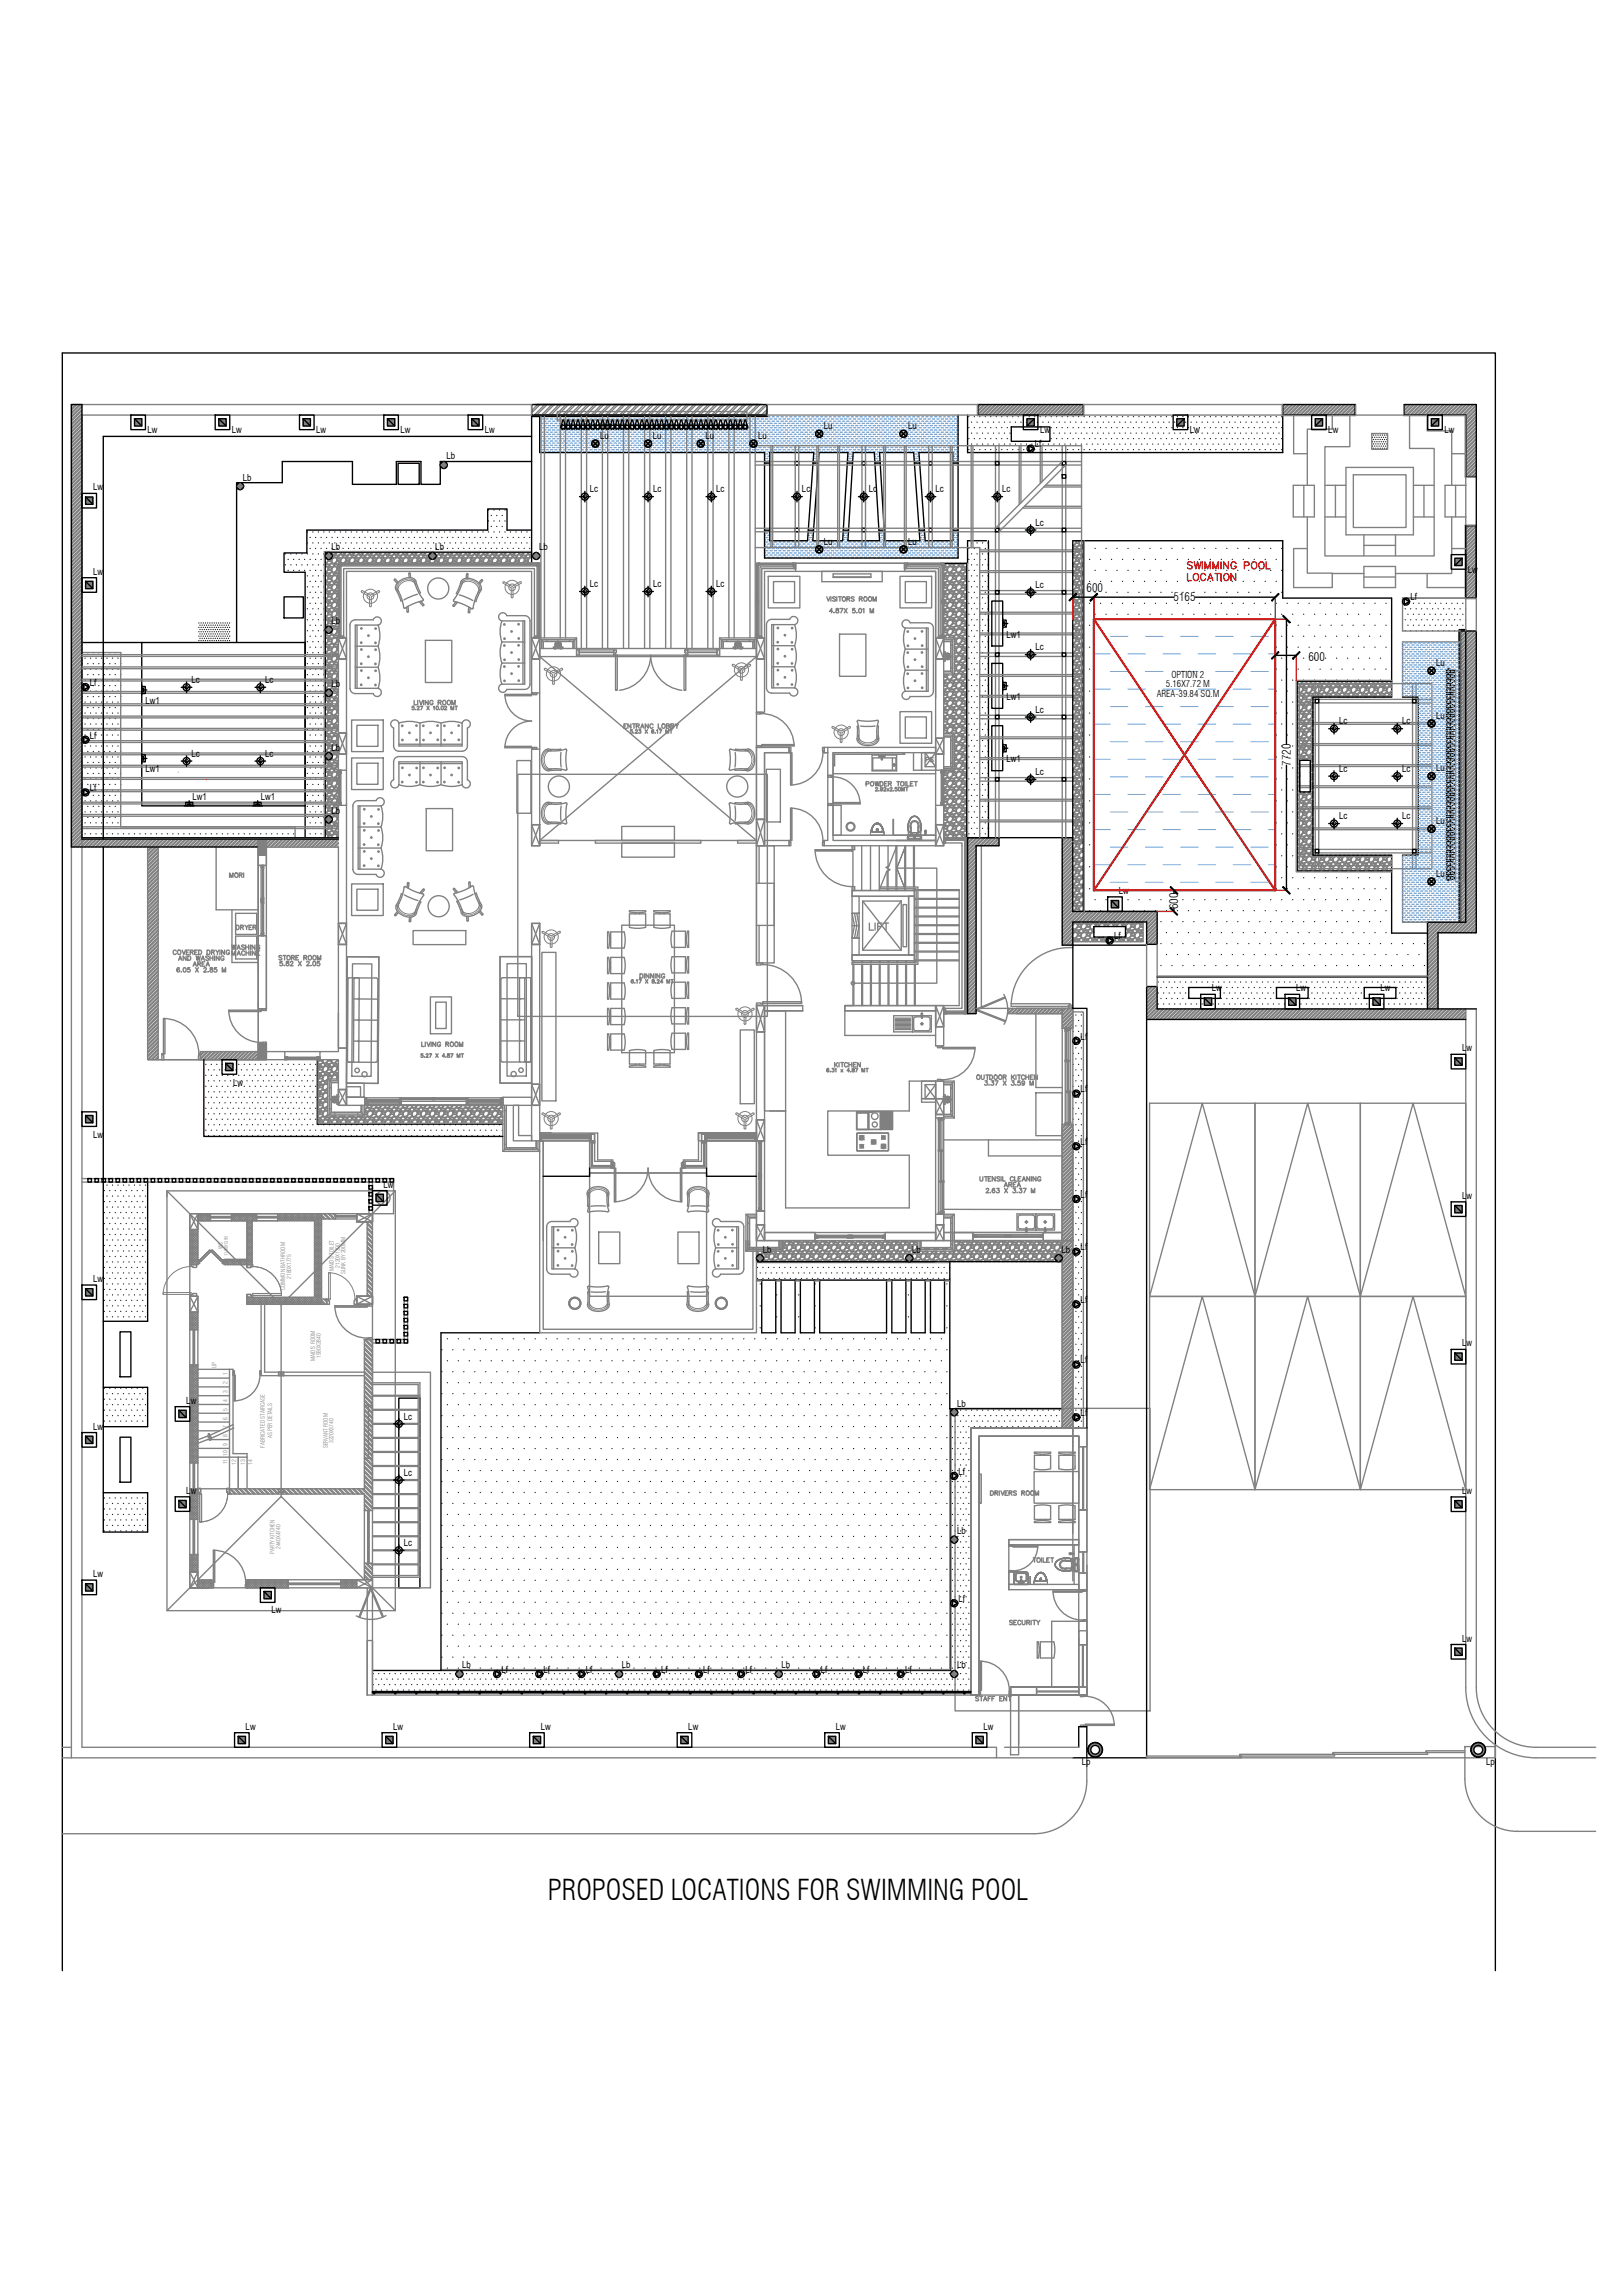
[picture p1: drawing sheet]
<svg xmlns="http://www.w3.org/2000/svg" width="297mm" height="420mm" viewBox="0 0 297 420" stroke-linecap="round" stroke-linejoin="round" font-family="sans-serif">
<defs><g id="words">
<text font-size="5.2" x="100.3" y="347.8">PROPOSED LOCATIONS FOR SWIMMING POOL</text>
<g font-size="2.2">
<text x="198.9" y="108.3">600</text>
<text x="214.8" y="110.1">5165</text>
<text x="239.4" y="120.9">600</text>
<text x="236.2" y="140.1" transform="rotate(-90 236.2 140.1)">7720</text>
<text x="215.6" y="166.4" transform="rotate(-90 215.6 166.4)">600</text>
</g>
<g font-size="1.8">
<text x="27" y="79.3">Lw</text>
<text x="42.4" y="79.3">Lw</text>
<text x="57.9" y="79.3">Lw</text>
<text x="73.3" y="79.3">Lw</text>
<text x="88.7" y="79.3">Lw</text>
<text x="109.8" y="80.3">Lu</text>
<text x="119.4" y="80.3">Lu</text>
<text x="129.1" y="80.3">Lu</text>
<text x="138.7" y="80.3">Lu</text>
<text x="150.8" y="78.5">Lu</text>
<text x="166.2" y="78.5">Lu</text>
<text x="189.4" y="81.9">Lf</text>
<text x="190.3" y="79.3">Lw</text>
<text x="217.7" y="79.3">Lw</text>
<text x="243.1" y="79.3">Lw</text>
<text x="264.3" y="79.3">Lw</text>
<text x="17" y="89.8">Lw</text>
<text x="44.5" y="87.9">Lb</text>
<text x="81.7" y="84.1">Lb</text>
<text x="107.9" y="90.1">Lc</text>
<text x="119.5" y="90.1">Lc</text>
<text x="131.1" y="90.1">Lc</text>
<text x="146.8" y="90.1">Lc</text>
<text x="159" y="90.1">Lc</text>
<text x="171.2" y="90.1">Lc</text>
<text x="183.4" y="90.1">Lc</text>
<text x="60.7" y="100.7">Lb</text>
<text x="79.7" y="100.7">Lb</text>
<text x="98.6" y="100.7">Lb</text>
<text x="150.8" y="99.6">Lu</text>
<text x="166.2" y="99.6">Lu</text>
<text x="189.5" y="96.2">Lc</text>
<text x="17" y="105.2">Lw</text>
<text x="107.9" y="107.5">Lc</text>
<text x="119.5" y="107.5">Lc</text>
<text x="131.1" y="107.5">Lc</text>
<text x="189.5" y="107.6">Lc</text>
<text x="268.6" y="104.8">Lw</text>
<text x="258.1" y="109.9">Lf</text>
<text x="60.7" y="114.2">Lb</text>
<text x="184.2" y="116.7">Lw1</text>
<text x="189.5" y="119">Lc</text>
<text x="16.4" y="125.5">Lf</text>
<text x="35" y="125">Lc</text>
<text x="48.5" y="125">Lc</text>
<text x="60.7" y="125.8">Lb</text>
<text x="262.8" y="121.9">Lu</text>
<text x="26.6" y="128.8">Lw1</text>
<text x="184.2" y="128.1">Lw1</text>
<text x="189.5" y="130.4">Lc</text>
<text x="262.8" y="131.5">Lu</text>
<text x="16.4" y="135.2">Lf</text>
<text x="60.7" y="137.4">Lb</text>
<text x="245" y="132.6">Lc</text>
<text x="256.6" y="132.6">Lc</text>
<text x="26.6" y="141.3">Lw1</text>
<text x="35" y="138.5">Lc</text>
<text x="48.5" y="138.5">Lc</text>
<text x="184.2" y="139.5">Lw1</text>
<text x="189.5" y="141.8">Lc</text>
<text x="245" y="141.3">Lc</text>
<text x="256.6" y="141.3">Lc</text>
<text x="262.8" y="141.1">Lu</text>
<text x="16.4" y="144.8">Lf</text>
<text x="35.2" y="146.3">Lw1</text>
<text x="47.7" y="146.3">Lw1</text>
<text x="60.7" y="148.9">Lb</text>
<text x="245" y="149.9">Lc</text>
<text x="256.6" y="149.9">Lc</text>
<text x="262.8" y="150.8">Lu</text>
<text x="262.8" y="160.4">Lu</text>
<text x="204.7" y="163.6">Lw</text>
<text x="203.9" y="171.9">Lf</text>
<text x="221.8" y="181.4">Lw</text>
<text x="237.2" y="181.4">Lw</text>
<text x="252.6" y="181.4">Lw</text>
<text x="197.8" y="190.3">Lf</text>
<text x="267.6" y="192.4">Lw</text>
<text x="42.7" y="198.7">Lw</text>
<text x="197.8" y="199.9">Lf</text>
<text x="17" y="208.3">Lw</text>
<text x="197.8" y="209.6">Lf</text>
<text x="70.2" y="217.4">Lw</text>
<text x="197.8" y="219.2">Lf</text>
<text x="267.6" y="219.4">Lw</text>
<text x="139.6" y="229.2">Lb</text>
<text x="166.9" y="229.2">Lb</text>
<text x="194.3" y="229.2">Lb</text>
<text x="197.8" y="228.8">Lf</text>
<text x="17" y="234.6">Lw</text>
<text x="197.8" y="238.5">Lf</text>
<text x="197.8" y="249.5">Lf</text>
<text x="267.6" y="246.4">Lw</text>
<text x="34.1" y="256.9">Lw</text>
<text x="175.1" y="257.4">Lb</text>
<text x="17" y="261.6">Lw</text>
<text x="73.9" y="259.8">Lc</text>
<text x="197.8" y="259.2">Lf</text>
<text x="175.4" y="269.9">Lf</text>
<text x="34.1" y="273.4">Lw</text>
<text x="73.9" y="270.1">Lc</text>
<text x="267.6" y="273.4">Lw</text>
<text x="175.1" y="280.7">Lb</text>
<text x="73.9" y="282.9">Lc</text>
<text x="17" y="288.6">Lw</text>
<text x="175.4" y="293.2">Lf</text>
<text x="49.7" y="295.2">Lw</text>
<text x="84.6" y="305.3">Lb</text>
<text x="113.8" y="305.3">Lb</text>
<text x="143" y="305.3">Lb</text>
<text x="175.1" y="305.3">Lb</text>
<text x="267.6" y="300.4">Lw</text>
<text x="91.8" y="306.1">Lf</text>
<text x="99.5" y="306.1">Lf</text>
<text x="107.2" y="306.1">Lf</text>
<text x="121" y="306.1">Lf</text>
<text x="128.7" y="306.1">Lf</text>
<text x="136.4" y="306.1">Lf</text>
<text x="150.2" y="306.1">Lf</text>
<text x="157.9" y="306.1">Lf</text>
<text x="165.6" y="306.1">Lf</text>
<text x="45" y="316.6">Lw</text>
<text x="72" y="316.6">Lw</text>
<text x="99" y="316.6">Lw</text>
<text x="126" y="316.6">Lw</text>
<text x="153" y="316.6">Lw</text>
<text x="180" y="316.6">Lw</text>
<text x="197.9" y="323">Lp</text>
<text x="272" y="323">Lp</text>
</g>
<g font-size="1.7">
<text x="213.4" y="125.8">5.16X7.72 M</text>
<text x="214.4" y="124.1">OPTION 2</text>
<text x="211.7" y="127.5">AREA-39.84 SQ.M</text>
</g>
<g font-size="1.1" fill="#808080">
<text x="40.8" y="228.7" transform="rotate(-90 40.8 228.7)">WC</text>
<text x="61.1" y="232.6" transform="rotate(-90 61.1 232.6)">MAIDS TOILET</text>
<text x="62.2" y="232" transform="rotate(-90 62.2 232)">2120X1300</text>
<text x="63.2" y="233.2" transform="rotate(-90 63.2 233.2)">SUNK BY 200MM</text>
<text x="52.2" y="236.2" transform="rotate(-90 52.2 236.2)">COMMON BATHROOM</text>
<text x="53.3" y="234" transform="rotate(-90 53.3 234)">2180X1775</text>
<text x="39.6" y="250.3" transform="rotate(-90 39.6 250.3)">UP</text>
<text x="41.6" y="251.7" transform="rotate(-90 41.6 251.7)">1</text>
<text x="57.7" y="249.1" transform="rotate(-90 57.7 249.1)">MAID'S ROOM</text>
<text x="58.7" y="248.6" transform="rotate(-90 58.7 248.6)">1930X2840</text>
<text x="41.6" y="255" transform="rotate(-90 41.6 255)">3</text>
<text x="41.6" y="256.6" transform="rotate(-90 41.6 256.6)">4</text>
<text x="41.6" y="253.4" transform="rotate(-90 41.6 253.4)">2</text>
<text x="41.6" y="258.2" transform="rotate(-90 41.6 258.2)">5</text>
<text x="41.6" y="263" transform="rotate(-90 41.6 263)">8</text>
<text x="41.6" y="259.8" transform="rotate(-90 41.6 259.8)">6</text>
<text x="41.6" y="261.4" transform="rotate(-90 41.6 261.4)">7</text>
<text x="49.8" y="263.3" transform="rotate(-90 49.8 263.3)">AS PER DETAILS</text>
<text x="41.6" y="266.5" transform="rotate(-90 41.6 266.5)">10</text>
<text x="41.6" y="264.6" transform="rotate(-90 41.6 264.6)">9</text>
<text x="41.6" y="268" transform="rotate(-90 41.6 268)">11</text>
<text x="43.2" y="268.1" transform="rotate(-90 43.2 268.1)">12</text>
<text x="44.8" y="268.1" transform="rotate(-90 44.8 268.1)">13</text>
<text x="46.2" y="268.1" transform="rotate(-90 46.2 268.1)">14</text>
<text x="48.5" y="264.9" transform="rotate(-90 48.5 264.9)">FABRICATED STAIRCASE</text>
<text x="60" y="265.1" transform="rotate(-90 60 265.1)">SERVANT ROOM</text>
<text x="61" y="264.1" transform="rotate(-90 61 264.1)">3220X3740</text>
<text x="50.3" y="284.4" transform="rotate(-90 50.3 284.4)">PARTY KITCHEN</text>
<text x="51.3" y="283.5" transform="rotate(-90 51.3 283.5)">2440X4740</text>
</g>
<text font-size=".9" fill="#808080" x="41.7" y="229.8" transform="rotate(-90 41.7 229.8)">1100X1395</text>
</g></defs>
<!-- layer: L-hatch -->
<g fill="none" stroke="#6ea5dd" stroke-width=".18">
<path d="M200.2 119.7h3M203.2 116.5h3.2M206.4 119.7h3.2M209.6 116.5h3.2M212.8 119.7h3.2M216 116.5h3.3M219.3 119.7h3.2M222.5 116.5h3.2M225.7 119.7h3.2M228.9 116.5h3.2M232.1 119.7h1.3M200.2 126.1h3"/>
<path d="M200.2 132.5h3M200.2 139h3M203.2 122.9h3.2M203.2 129.3h3.2M203.2 135.7h3.2M206.4 126.1h3.2M206.4 132.5h3.2M206.4 139h3.2M209.6 122.9h3.2M209.6 129.3h3.2M209.6 135.7h3.2M212.8 126.1h3.2"/>
<path d="M212.8 132.5h3.2M212.8 139h3.2M216 122.9h3.3M216 129.3h3.3M216 135.7h3.3M219.3 126.1h3.2M219.3 132.5h3.2M219.3 139h3.2M222.5 122.9h3.2M222.5 129.3h3.2M222.5 135.7h3.2M225.7 126.1h3.2"/>
<path d="M225.7 132.5h3.2M225.7 139h3.2M228.9 122.9h3.2M228.9 129.3h3.2M228.9 135.7h3.2M232.1 126.1h1.3M232.1 132.5h1.3M232.1 139h1.3M200.2 145.4h3M200.2 151.8h3M200.2 158.2h3M203.2 142.2h3.2"/>
<path d="M203.2 148.6h3.2M203.2 155h3.2M206.4 145.4h3.2M206.4 151.8h3.2M206.4 158.2h3.2M209.6 142.2h3.2M209.6 148.6h3.2M209.6 155h3.2M212.8 145.4h3.2M212.8 151.8h3.2M212.8 158.2h3.2M216 142.2h3.3"/>
<path d="M216 148.6h3.3M216 155h3.3M219.3 145.4h3.2M219.3 151.8h3.2M219.3 158.2h3.2M222.5 142.2h3.2M222.5 148.6h3.2M222.5 155h3.2M225.7 145.4h3.2M225.7 151.8h3.2M225.7 158.2h3.2M228.9 142.2h3.2"/>
<path d="M228.9 148.6h3.2M228.9 155h3.2M232.1 145.4h1.3M232.1 151.8h1.3M232.1 158.2h1.3M203.2 161.5h3.2M209.6 161.5h3.2M216 161.5h3.3M222.5 161.5h3.2M228.9 161.5h3.2"/>
</g>
<!-- layer: L-shrub hatch -->
<g fill="none" stroke="#000" stroke-width=".18">
<path d="M177.3 76.3h.1M177.3 78.3h.1M177.8 77.3h.1M177.8 79.3h.1M178.3 76.3h.1M178.3 78.3h.1M178.8 77.3h.1M178.8 79.3h.1M179.3 76.3h.1M179.3 78.3h.1M179.8 77.3h.1M179.8 79.3h.1"/>
<path d="M180.3 76.3h.1M180.3 78.3h.1M180.8 77.3h.1M180.8 79.3h.1M181.3 76.3h.1M181.3 78.3h.1M181.8 77.3h.1M181.8 79.3h.1M182.3 76.3h.1M182.3 78.3h.1M182.8 77.3h.1M182.8 79.3h.1"/>
<path d="M183.3 76.3h.1M183.3 78.3h.1M183.8 77.3h.1M183.8 79.3h.1M184.3 76.3h.1M184.3 78.3h.1M184.8 77.3h.1M184.8 79.3h.1M185.3 76.3h.1M185.8 77.3h.1M186.3 76.3h.1M186.8 77.3h.1"/>
<path d="M187.3 76.3h.1M187.8 77.3h.1M188.3 76.3h.1M188.8 77.3h.1M189.3 76.3h.1M189.8 77.3h.1M190.3 76.3h.1M190.8 77.3h.1M191.3 76.3h.1M191.8 77.3h.1M192.3 76.3h.1M192.3 78.3h.1"/>
<path d="M192.8 77.3h.1M192.8 79.3h.1M193.3 76.3h.1M193.3 78.3h.1M193.8 77.3h.1M193.8 79.3h.1M194.3 76.3h.1M194.3 78.3h.1M194.8 77.3h.1M194.8 79.3h.1M195.3 76.3h.1M195.3 78.3h.1"/>
<path d="M195.8 77.3h.1M195.8 79.3h.1M196.4 76.3h.1M196.4 78.3h.1M196.9 77.3h.1M196.9 79.3h.1M197.4 76.3h.1M197.4 78.3h.1M197.9 77.3h.1M197.9 79.3h.1M198.4 76.3h.1M198.4 78.3h.1"/>
<path d="M198.9 77.3h.1M198.9 79.3h.1M199.4 76.3h.1M199.4 78.3h.1M199.9 77.3h.1M199.9 79.3h.1M200.4 76.3h.1M200.4 78.3h.1M200.9 77.3h.1M200.9 79.3h.1M201.4 76.3h.1M201.4 78.3h.1"/>
<path d="M201.9 77.3h.1M201.9 79.3h.1M202.4 76.3h.1M202.4 78.3h.1M202.9 77.3h.1M202.9 79.3h.1M203.4 76.3h.1M203.4 78.3h.1M203.9 77.3h.1M203.9 79.3h.1M204.4 76.3h.1M204.4 78.3h.1"/>
<path d="M204.9 77.3h.1M204.9 79.3h.1M205.4 76.3h.1M205.4 78.3h.1M205.9 77.3h.1M205.9 79.3h.1M206.4 76.3h.1M206.4 78.3h.1M206.9 77.3h.1M206.9 79.3h.1M207.4 76.3h.1M207.4 78.3h.1"/>
<path d="M207.9 77.3h.1M207.9 79.3h.1M208.4 76.3h.1M208.4 78.3h.1M208.9 77.3h.1M208.9 79.3h.1M209.4 76.3h.1M209.4 78.3h.1M209.9 77.3h.1M209.9 79.3h.1M210.4 76.3h.1M210.4 78.3h.1"/>
<path d="M210.9 77.3h.1M210.9 79.3h.1M211.4 76.3h.1M211.4 78.3h.1M211.9 77.3h.1M211.9 79.3h.1M212.4 76.3h.1M212.4 78.3h.1M212.9 77.3h.1M212.9 79.3h.1M213.4 76.3h.1M213.4 78.3h.1"/>
<path d="M213.9 77.3h.1M213.9 79.3h.1M214.4 76.3h.1M214.4 78.3h.1M214.9 77.3h.1M214.9 79.3h.1M215.4 76.3h.1M215.4 78.3h.1M215.9 77.3h.1M215.9 79.3h.1M216.4 76.3h.1M216.4 78.3h.1"/>
<path d="M216.9 77.3h.1M216.9 79.3h.1M217.4 76.3h.1M217.4 78.3h.1M217.9 77.3h.1M217.9 79.3h.1M218.5 76.3h.1M218.5 78.3h.1M219 77.3h.1M219 79.3h.1M219.5 76.3h.1M219.5 78.3h.1"/>
<path d="M220 77.3h.1M220 79.3h.1M220.5 76.3h.1M220.5 78.3h.1M221 77.3h.1M221 79.3h.1M221.5 76.3h.1M221.5 78.3h.1M222 77.3h.1M222 79.3h.1M222.5 76.3h.1M222.5 78.3h.1"/>
<path d="M223 77.3h.1M223 79.3h.1M223.5 76.3h.1M223.5 78.3h.1M224 77.3h.1M224 79.3h.1M224.5 76.3h.1M224.5 78.3h.1M225 77.3h.1M225 79.3h.1M225.5 76.3h.1M225.5 78.3h.1"/>
<path d="M226 77.3h.1M226 79.3h.1M226.5 76.3h.1M226.5 78.3h.1M227 77.3h.1M227 79.3h.1M227.5 76.3h.1M227.5 78.3h.1M228 77.3h.1M228 79.3h.1M228.5 76.3h.1M228.5 78.3h.1"/>
<path d="M229 77.3h.1M229 79.3h.1M229.5 76.3h.1M229.5 78.3h.1M230 77.3h.1M230 79.3h.1M230.5 76.3h.1M230.5 78.3h.1M231 77.3h.1M231 79.3h.1M231.5 76.3h.1M231.5 78.3h.1"/>
<path d="M232 77.3h.1M232 79.3h.1M232.5 76.3h.1M232.5 78.3h.1M233 77.3h.1M233 79.3h.1M233.5 76.3h.1M233.5 78.3h.1M234 77.3h.1M234 79.3h.1M234.5 76.3h.1M234.5 78.3h.1"/>
<path d="M251.3 79.7h.1M251.7 79.7h.1M252.1 79.7h.1M252.5 79.7h.1M252.9 79.7h.1M253.3 79.7h.1M253.8 79.7h.1M56.2 97.4h.1M56.2 99.4h.1M56.7 98.4h.1M57.2 97.4h.1M57.2 99.4h.1"/>
<path d="M57.7 98.4h.1M58.2 97.4h.1M58.2 99.4h.1M58.7 98.4h.1M59.2 97.4h.1M59.2 99.4h.1M59.7 98.4h.1M60.2 97.4h.1M60.2 99.4h.1M60.7 98.4h.1M61.2 97.4h.1M61.2 99.4h.1"/>
<path d="M61.7 98.4h.1M62.3 97.4h.1M62.3 99.4h.1M62.8 98.4h.1M63.3 97.4h.1M63.3 99.4h.1M63.8 98.4h.1M64.3 97.4h.1M64.3 99.4h.1M64.8 98.4h.1M65.3 97.4h.1M65.3 99.4h.1"/>
<path d="M65.8 98.4h.1M66.3 97.4h.1M66.3 99.4h.1M66.8 98.4h.1M67.3 97.4h.1M67.3 99.4h.1M67.8 98.4h.1M68.3 97.4h.1M68.3 99.4h.1M68.8 98.4h.1M69.3 97.4h.1M69.3 99.4h.1"/>
<path d="M69.8 98.4h.1M70.3 97.4h.1M70.3 99.4h.1M70.8 98.4h.1M71.3 97.4h.1M71.3 99.4h.1M71.8 98.4h.1M72.3 97.4h.1M72.3 99.4h.1M72.8 98.4h.1M73.3 97.4h.1M73.3 99.4h.1"/>
<path d="M73.8 98.4h.1M74.3 97.4h.1M74.3 99.4h.1M74.8 98.4h.1M75.3 97.4h.1M75.3 99.4h.1M75.8 98.4h.1M76.3 97.4h.1M76.3 99.4h.1M76.8 98.4h.1M77.3 97.4h.1M77.3 99.4h.1"/>
<path d="M77.8 98.4h.1M78.3 97.4h.1M78.3 99.4h.1M78.8 98.4h.1M79.3 97.4h.1M79.3 99.4h.1M79.8 98.4h.1M80.3 97.4h.1M80.3 99.4h.1M80.8 98.4h.1M81.3 97.4h.1M81.3 99.4h.1"/>
<path d="M81.8 98.4h.1M82.3 97.4h.1M82.3 99.4h.1M82.8 98.4h.1M83.3 97.4h.1M83.3 99.4h.1M83.8 98.4h.1M84.4 97.4h.1M84.4 99.4h.1M84.9 98.4h.1M85.4 97.4h.1M85.4 99.4h.1"/>
<path d="M85.9 98.4h.1M86.4 97.4h.1M86.4 99.4h.1M86.9 98.4h.1M87.4 97.4h.1M87.4 99.4h.1M87.9 98.4h.1M88.4 97.4h.1M88.4 99.4h.1M88.9 98.4h.1M89.4 93.4h.1M89.4 95.4h.1"/>
<path d="M89.4 97.4h.1M89.4 99.4h.1M89.9 94.4h.1M89.9 96.4h.1M89.9 98.4h.1M90.4 93.4h.1M90.4 95.4h.1M90.4 97.4h.1M90.4 99.4h.1M90.9 94.4h.1M90.9 96.4h.1M90.9 98.4h.1"/>
<path d="M91.4 93.4h.1M91.4 95.4h.1M91.4 97.4h.1M91.4 99.4h.1M91.9 94.4h.1M91.9 96.4h.1M91.9 98.4h.1M92.4 93.4h.1M92.4 95.4h.1M92.4 97.4h.1M92.4 99.4h.1M92.9 98.4h.1"/>
<path d="M93.4 97.4h.1M93.4 99.4h.1M93.9 98.4h.1M94.4 97.4h.1M94.4 99.4h.1M94.9 98.4h.1M95.4 97.4h.1M95.4 99.4h.1M95.9 98.4h.1M96.4 97.4h.1M96.4 99.4h.1M96.9 98.4h.1"/>
<path d="M177.3 80.3h.1M177.3 82.3h.1M177.8 81.3h.1M177.8 99.4h.1M178.3 80.3h.1M178.3 82.3h.1M178.8 81.3h.1M178.8 99.4h.1M179.3 80.3h.1M179.3 82.3h.1M179.8 81.3h.1M179.8 99.4h.1"/>
<path d="M180.3 80.3h.1M180.3 82.3h.1M180.8 81.3h.1M180.8 99.4h.1M181.3 80.3h.1M181.3 82.3h.1M181.8 81.3h.1M182.3 80.3h.1M182.3 82.3h.1M182.8 81.3h.1M183.3 80.3h.1M183.3 82.3h.1"/>
<path d="M183.8 81.3h.1M184.3 80.3h.1M184.3 82.3h.1M184.8 81.3h.1M185.3 82.3h.1M185.8 81.3h.1M186.3 82.3h.1M186.8 81.3h.1M187.3 82.3h.1M187.8 81.3h.1M188.3 82.3h.1M188.8 81.3h.1"/>
<path d="M189.3 82.3h.1M189.8 81.3h.1M190.3 82.3h.1M190.8 81.3h.1M191.3 82.3h.1M191.8 81.3h.1M192.3 80.3h.1M192.3 82.3h.1M192.8 81.3h.1M193.3 80.3h.1M193.3 82.3h.1M193.8 81.3h.1"/>
<path d="M194.3 80.3h.1M194.3 82.3h.1M194.8 81.3h.1M195.3 80.3h.1M195.3 82.3h.1M195.8 81.3h.1M196.4 80.3h.1M196.4 82.3h.1M196.9 81.3h.1M197.4 80.3h.1M197.4 82.3h.1M197.9 81.3h.1"/>
<path d="M198.4 80.3h.1M198.4 82.3h.1M198.9 81.3h.1M199.4 80.3h.1M199.4 82.3h.1M199.9 81.3h.1M200.4 80.3h.1M200.4 82.3h.1M200.9 81.3h.1M201.4 80.3h.1M201.4 82.3h.1M201.9 81.3h.1"/>
<path d="M202.4 80.3h.1M202.4 82.3h.1M202.9 81.3h.1M203.4 80.3h.1M203.4 82.3h.1M203.9 81.3h.1M204.4 80.3h.1M204.4 82.3h.1M204.9 81.3h.1M205.4 80.3h.1M205.4 82.3h.1M205.9 81.3h.1"/>
<path d="M206.4 80.3h.1M206.4 82.3h.1M206.9 81.3h.1M207.4 80.3h.1M207.4 82.3h.1M207.9 81.3h.1M208.4 80.3h.1M208.4 82.3h.1M208.9 81.3h.1M209.4 80.3h.1M209.4 82.3h.1M209.9 81.3h.1"/>
<path d="M210.4 80.3h.1M210.4 82.3h.1M210.9 81.3h.1M211.4 80.3h.1M211.4 82.3h.1M211.9 81.3h.1M212.4 80.3h.1M212.4 82.3h.1M212.9 81.3h.1M213.4 80.3h.1M213.4 82.3h.1M213.9 81.3h.1"/>
<path d="M214.4 80.3h.1M214.4 82.3h.1M214.9 81.3h.1M215.4 80.3h.1M215.4 82.3h.1M215.9 81.3h.1M216.4 80.3h.1M216.4 82.3h.1M216.9 81.3h.1M217.4 80.3h.1M217.4 82.3h.1M217.9 81.3h.1"/>
<path d="M218.5 80.3h.1M218.5 82.3h.1M219 81.3h.1M219.5 80.3h.1M219.5 82.3h.1M220 81.3h.1M220.5 80.3h.1M220.5 82.3h.1M221 81.3h.1M221.5 80.3h.1M221.5 82.3h.1M222 81.3h.1"/>
<path d="M222.5 80.3h.1M222.5 82.3h.1M223 81.3h.1M223.5 80.3h.1M223.5 82.3h.1M224 81.3h.1M224.5 80.3h.1M224.5 82.3h.1M225 81.3h.1M225.5 80.3h.1M225.5 82.3h.1M226 81.3h.1"/>
<path d="M226.5 80.3h.1M226.5 82.3h.1M227 81.3h.1M227.5 80.3h.1M227.5 82.3h.1M228 81.3h.1M228.5 80.3h.1M228.5 82.3h.1M229 81.3h.1M229.5 80.3h.1M229.5 82.3h.1M230 81.3h.1"/>
<path d="M230.5 80.3h.1M230.5 82.3h.1M231 81.3h.1M231.5 80.3h.1M231.5 82.3h.1M232 81.3h.1M232.5 80.3h.1M232.5 82.3h.1M233 81.3h.1M233.5 80.3h.1M233.5 82.3h.1M234 81.3h.1"/>
<path d="M234.5 80.3h.1M234.5 82.3h.1M251.1 80.1h.1M251.1 80.9h.1M251.1 81.7h.1M251.3 80.5h.1M251.3 81.3h.1M251.3 82.1h.1M251.5 80.1h.1M251.5 80.9h.1M251.5 81.7h.1M251.7 80.5h.1"/>
<path d="M251.7 81.3h.1M251.7 82.1h.1M251.9 80.1h.1M251.9 80.9h.1M251.9 81.7h.1M252.1 80.5h.1M252.1 81.3h.1M252.1 82.1h.1M252.3 80.1h.1M252.3 80.9h.1M252.3 81.7h.1M252.5 80.5h.1"/>
<path d="M252.5 81.3h.1M252.5 82.1h.1M252.7 80.1h.1M252.7 80.9h.1M252.7 81.7h.1M252.9 80.5h.1M252.9 81.3h.1M252.9 82.1h.1M253.1 80.1h.1M253.1 80.9h.1M253.1 81.7h.1M253.3 80.5h.1"/>
<path d="M253.3 81.3h.1M253.3 82.1h.1M253.5 80.1h.1M253.5 80.9h.1M253.5 81.7h.1M253.8 80.5h.1M253.8 81.3h.1M253.8 82.1h.1M15 119.5h.1M16 119.5h.1M17 119.5h.1M18.1 119.5h.1"/>
<path d="M19.1 119.5h.1M20.1 119.5h.1M21.1 119.5h.1M22.1 119.5h.1M52.2 101.4h.1M52.2 103.4h.1M52.7 102.4h.1M52.7 104.4h.1M53.2 101.4h.1M53.2 103.4h.1M53.7 102.4h.1M53.7 104.4h.1"/>
<path d="M54.2 101.4h.1M54.2 103.4h.1M54.7 102.4h.1M54.7 104.4h.1M55.2 101.4h.1M55.2 103.4h.1M55.7 102.4h.1M55.7 104.4h.1M56.2 101.4h.1M56.2 103.4h.1M56.2 105.4h.1M56.2 107.4h.1"/>
<path d="M56.2 109.4h.1M56.2 111.4h.1M56.2 113.4h.1M56.2 115.5h.1M56.2 117.5h.1M56.2 119.5h.1M56.7 100.4h.1M56.7 102.4h.1M56.7 104.4h.1M56.7 106.4h.1M56.7 108.4h.1M56.7 110.4h.1"/>
<path d="M56.7 112.4h.1M56.7 114.5h.1M56.7 116.5h.1M56.7 118.5h.1M57.2 101.4h.1M57.2 103.4h.1M57.2 105.4h.1M57.2 107.4h.1M57.2 109.4h.1M57.2 111.4h.1M57.2 113.4h.1M57.2 115.5h.1"/>
<path d="M57.2 117.5h.1M57.2 119.5h.1M57.7 100.4h.1M57.7 102.4h.1M57.7 104.4h.1M57.7 106.4h.1M57.7 108.4h.1M57.7 110.4h.1M57.7 112.4h.1M57.7 114.5h.1M57.7 116.5h.1M57.7 118.5h.1"/>
<path d="M58.2 101.4h.1M58.2 103.4h.1M58.2 105.4h.1M58.2 107.4h.1M58.2 109.4h.1M58.2 111.4h.1M58.2 113.4h.1M58.2 115.5h.1M58.2 117.5h.1M58.2 119.5h.1M58.7 100.4h.1M58.7 102.4h.1"/>
<path d="M58.7 104.4h.1M58.7 106.4h.1M58.7 108.4h.1M58.7 110.4h.1M58.7 112.4h.1M58.7 114.5h.1M58.7 116.5h.1M58.7 118.5h.1M59.2 101.4h.1M59.2 103.4h.1M59.2 105.4h.1M59.2 107.4h.1"/>
<path d="M59.2 109.4h.1M59.2 111.4h.1M59.2 113.4h.1M59.2 115.5h.1M59.2 117.5h.1M59.2 119.5h.1M59.7 100.4h.1M60.7 100.4h.1M61.7 100.4h.1M62.8 100.4h.1M63.8 100.4h.1M64.8 100.4h.1"/>
<path d="M65.8 100.4h.1M66.8 100.4h.1M67.8 100.4h.1M68.8 100.4h.1M69.8 100.4h.1M70.8 100.4h.1M71.8 100.4h.1M72.8 100.4h.1M73.8 100.4h.1M74.8 100.4h.1M75.8 100.4h.1M76.8 100.4h.1"/>
<path d="M77.8 100.4h.1M78.8 100.4h.1M79.8 100.4h.1M80.8 100.4h.1M81.8 100.4h.1M82.8 100.4h.1M83.8 100.4h.1M84.9 100.4h.1M85.9 100.4h.1M86.9 100.4h.1M87.9 100.4h.1M88.9 100.4h.1"/>
<path d="M89.9 100.4h.1M90.9 100.4h.1M91.9 100.4h.1M92.9 100.4h.1M93.9 100.4h.1M94.9 100.4h.1M95.9 100.4h.1M96.9 100.4h.1M177.3 100.4h.1M177.3 102.4h.1M177.3 104.4h.1M177.3 106.4h.1"/>
<path d="M177.3 108.4h.1M177.3 110.4h.1M177.3 112.4h.1M177.3 114.5h.1M177.3 116.5h.1M177.3 118.5h.1M177.8 101.4h.1M177.8 103.4h.1M177.8 105.4h.1M177.8 107.4h.1M177.8 109.4h.1M177.8 111.4h.1"/>
<path d="M177.8 113.4h.1M177.8 115.5h.1M177.8 117.5h.1M177.8 119.5h.1M178.3 100.4h.1M178.3 102.4h.1M178.3 104.4h.1M178.3 106.4h.1M178.3 108.4h.1M178.3 110.4h.1M178.3 112.4h.1M178.3 114.5h.1"/>
<path d="M178.3 116.5h.1M178.3 118.5h.1M178.8 101.4h.1M178.8 103.4h.1M178.8 105.4h.1M178.8 107.4h.1M178.8 109.4h.1M178.8 111.4h.1M178.8 113.4h.1M178.8 115.5h.1M178.8 117.5h.1M178.8 119.5h.1"/>
<path d="M179.3 100.4h.1M179.3 102.4h.1M179.3 104.4h.1M179.3 106.4h.1M179.3 108.4h.1M179.3 110.4h.1M179.3 112.4h.1M179.3 114.5h.1M179.3 116.5h.1M179.3 118.5h.1M179.8 101.4h.1M179.8 103.4h.1"/>
<path d="M179.8 105.4h.1M179.8 107.4h.1M179.8 109.4h.1M179.8 111.4h.1M179.8 113.4h.1M179.8 115.5h.1M179.8 117.5h.1M179.8 119.5h.1M180.3 100.4h.1M180.3 102.4h.1M180.3 104.4h.1M180.3 106.4h.1"/>
<path d="M180.3 108.4h.1M180.3 110.4h.1M180.3 112.4h.1M180.3 114.5h.1M180.3 116.5h.1M180.3 118.5h.1M180.8 101.4h.1M180.8 103.4h.1M180.8 105.4h.1M180.8 107.4h.1M180.8 109.4h.1M180.8 111.4h.1"/>
<path d="M180.8 113.4h.1M180.8 115.5h.1M180.8 117.5h.1M180.8 119.5h.1M199.4 102.4h.1M199.4 106.4h.1M199.4 110.4h.1M199.4 114.5h.1M199.4 118.5h.1M200.4 100.4h.1M200.4 104.4h.1M200.4 108.4h.1"/>
<path d="M200.4 112.4h.1M201.4 102.4h.1M201.4 106.4h.1M201.4 110.4h.1M202.4 100.4h.1M202.4 104.4h.1M202.4 108.4h.1M202.4 112.4h.1M203.4 102.4h.1M203.4 106.4h.1M203.4 110.4h.1M204.4 100.4h.1"/>
<path d="M204.4 104.4h.1M204.4 108.4h.1M204.4 112.4h.1M205.4 102.4h.1M205.4 106.4h.1M205.4 110.4h.1M206.4 100.4h.1M206.4 104.4h.1M206.4 108.4h.1M206.4 112.4h.1M207.4 102.4h.1M207.4 106.4h.1"/>
<path d="M207.4 110.4h.1M208.4 100.4h.1M208.4 104.4h.1M208.4 108.4h.1M208.4 112.4h.1M209.4 102.4h.1M209.4 106.4h.1M209.4 110.4h.1M210.4 100.4h.1M210.4 104.4h.1M210.4 108.4h.1M210.4 112.4h.1"/>
<path d="M211.4 102.4h.1M211.4 106.4h.1M211.4 110.4h.1M212.4 100.4h.1M212.4 104.4h.1M212.4 108.4h.1M212.4 112.4h.1M213.4 102.4h.1M213.4 106.4h.1M213.4 110.4h.1M214.4 100.4h.1M214.4 108.4h.1"/>
<path d="M214.4 112.4h.1M215.4 102.4h.1M215.4 106.4h.1M215.4 110.4h.1M216.4 100.4h.1M216.4 108.4h.1M216.4 112.4h.1M217.4 102.4h.1M217.4 106.4h.1M217.4 110.4h.1M218.5 100.4h.1M218.5 108.4h.1"/>
<path d="M218.5 112.4h.1M219.5 102.4h.1M219.5 106.4h.1M219.5 110.4h.1M220.5 100.4h.1M220.5 104.4h.1M220.5 108.4h.1M220.5 112.4h.1M221.5 102.4h.1M221.5 106.4h.1M221.5 110.4h.1M222.5 100.4h.1"/>
<path d="M222.5 104.4h.1M222.5 108.4h.1M222.5 112.4h.1M223.5 102.4h.1M223.5 106.4h.1M223.5 110.4h.1M224.5 100.4h.1M224.5 104.4h.1M224.5 108.4h.1M224.5 112.4h.1M225.5 102.4h.1M225.5 106.4h.1"/>
<path d="M225.5 110.4h.1M226.5 100.4h.1M226.5 104.4h.1M226.5 108.4h.1M226.5 112.4h.1M227.5 102.4h.1M227.5 106.4h.1M227.5 110.4h.1M228.5 100.4h.1M228.5 104.4h.1M228.5 108.4h.1M228.5 112.4h.1"/>
<path d="M229.5 102.4h.1M229.5 106.4h.1M229.5 110.4h.1M230.5 100.4h.1M230.5 104.4h.1M230.5 108.4h.1M230.5 112.4h.1M231.5 102.4h.1M231.5 106.4h.1M231.5 110.4h.1M232.5 100.4h.1M232.5 104.4h.1"/>
<path d="M232.5 108.4h.1M232.5 112.4h.1M233.5 102.4h.1M233.5 106.4h.1M233.5 110.4h.1M233.5 114.5h.1M233.5 118.5h.1M234.5 100.4h.1M234.5 104.4h.1M234.5 108.4h.1M234.5 112.4h.1M234.5 116.5h.1"/>
<path d="M235.5 110.4h.1M235.5 114.5h.1M235.5 118.5h.1M236.5 112.4h.1M236.5 116.5h.1M237.5 110.4h.1M237.5 114.5h.1M237.5 118.5h.1M238.5 112.4h.1M238.5 116.5h.1M239.5 110.4h.1M239.5 114.5h.1"/>
<path d="M239.5 118.5h.1M240.5 112.4h.1M240.5 116.5h.1M241.6 110.4h.1M241.6 114.5h.1M241.6 118.5h.1M242.6 112.4h.1M242.6 116.5h.1M243.6 110.4h.1M243.6 114.5h.1M243.6 118.5h.1M244.6 112.4h.1"/>
<path d="M244.6 116.5h.1M245.6 110.4h.1M245.6 114.5h.1M245.6 118.5h.1M246.6 112.4h.1M246.6 116.5h.1M247.6 110.4h.1M247.6 114.5h.1M247.6 118.5h.1M248.6 112.4h.1M248.6 116.5h.1M249.6 110.4h.1"/>
<path d="M249.6 114.5h.1M249.6 118.5h.1M250.6 112.4h.1M250.6 116.5h.1M251.6 110.4h.1M251.6 114.5h.1M251.6 118.5h.1M252.6 112.4h.1M252.6 116.5h.1M253.6 110.4h.1M253.6 114.5h.1M253.6 118.5h.1"/>
<path d="M254.6 112.4h.1M254.6 116.5h.1M257.1 111.4h.1M257.1 113.4h.1M257.1 115.5h.1M257.6 110.4h.1M257.6 112.4h.1M257.6 114.5h.1M258.1 111.4h.1M258.1 113.4h.1M258.1 115.5h.1M258.6 110.4h.1"/>
<path d="M258.6 112.4h.1M258.6 114.5h.1M259.1 111.4h.1M259.1 113.4h.1M259.1 115.5h.1M259.6 110.4h.1M259.6 112.4h.1M259.6 114.5h.1M260.1 111.4h.1M260.1 113.4h.1M260.1 115.5h.1M260.6 110.4h.1"/>
<path d="M260.6 112.4h.1M260.6 114.5h.1M261.1 111.4h.1M261.1 113.4h.1M261.1 115.5h.1M261.6 110.4h.1M261.6 112.4h.1M261.6 114.5h.1M262.1 111.4h.1M262.1 113.4h.1M262.1 115.5h.1M262.6 110.4h.1"/>
<path d="M262.6 112.4h.1M262.6 114.5h.1M263.2 111.4h.1M263.2 113.4h.1M263.2 115.5h.1M263.7 110.4h.1M263.7 112.4h.1M263.7 114.5h.1M264.2 111.4h.1M264.2 113.4h.1M264.2 115.5h.1M264.7 110.4h.1"/>
<path d="M264.7 112.4h.1M264.7 114.5h.1M265.2 111.4h.1M265.2 113.4h.1M265.2 115.5h.1M265.7 110.4h.1M265.7 112.4h.1M265.7 114.5h.1M266.2 111.4h.1M266.2 113.4h.1M266.2 115.5h.1M266.7 110.4h.1"/>
<path d="M266.7 112.4h.1M266.7 114.5h.1M267.2 111.4h.1M267.2 113.4h.1M267.2 115.5h.1M267.7 110.4h.1M267.7 112.4h.1M267.7 114.5h.1M268.2 111.4h.1M268.2 113.4h.1M268.2 115.5h.1M15 121.5h.1"/>
<path d="M15 123.5h.1M15 125.5h.1M15 127.5h.1M15 129.5h.1M15 131.5h.1M15 133.5h.1M15 135.5h.1M15 137.6h.1M15 139.6h.1M15.5 120.5h.1M15.5 122.5h.1M15.5 124.5h.1"/>
<path d="M15.5 126.5h.1M15.5 128.5h.1M15.5 130.5h.1M15.5 132.5h.1M15.5 134.5h.1M15.5 136.5h.1M15.5 138.6h.1M16 121.5h.1M16 123.5h.1M16 125.5h.1M16 127.5h.1M16 129.5h.1"/>
<path d="M16 131.5h.1M16 133.5h.1M16 135.5h.1M16 137.6h.1M16 139.6h.1M16.5 120.5h.1M16.5 122.5h.1M16.5 124.5h.1M16.5 126.5h.1M16.5 128.5h.1M16.5 130.5h.1M16.5 132.5h.1"/>
<path d="M16.5 134.5h.1M16.5 136.5h.1M16.5 138.6h.1M17 121.5h.1M17 123.5h.1M17 125.5h.1M17 127.5h.1M17 129.5h.1M17 131.5h.1M17 133.5h.1M17 135.5h.1M17 137.6h.1"/>
<path d="M17 139.6h.1M17.6 120.5h.1M17.6 122.5h.1M17.6 124.5h.1M17.6 126.5h.1M17.6 128.5h.1M17.6 130.5h.1M17.6 132.5h.1M17.6 134.5h.1M17.6 136.5h.1M17.6 138.6h.1M18.1 121.5h.1"/>
<path d="M18.1 123.5h.1M18.1 125.5h.1M18.1 127.5h.1M18.1 129.5h.1M18.1 131.5h.1M18.1 133.5h.1M18.1 135.5h.1M18.1 137.6h.1M18.1 139.6h.1M18.6 120.5h.1M18.6 122.5h.1M18.6 124.5h.1"/>
<path d="M18.6 126.5h.1M18.6 128.5h.1M18.6 130.5h.1M18.6 132.5h.1M18.6 134.5h.1M18.6 136.5h.1M18.6 138.6h.1M19.1 121.5h.1M19.1 123.5h.1M19.1 125.5h.1M19.1 127.5h.1M19.1 129.5h.1"/>
<path d="M19.1 131.5h.1M19.1 133.5h.1M19.1 135.5h.1M19.1 137.6h.1M19.1 139.6h.1M19.6 120.5h.1M19.6 122.5h.1M19.6 124.5h.1M19.6 126.5h.1M19.6 128.5h.1M19.6 130.5h.1M19.6 132.5h.1"/>
<path d="M19.6 134.5h.1M19.6 136.5h.1M19.6 138.6h.1M20.1 121.5h.1M20.1 123.5h.1M20.1 125.5h.1M20.1 127.5h.1M20.1 129.5h.1M20.1 131.5h.1M20.1 133.5h.1M20.1 135.5h.1M20.1 137.6h.1"/>
<path d="M20.1 139.6h.1M20.6 120.5h.1M20.6 122.5h.1M20.6 124.5h.1M20.6 126.5h.1M20.6 128.5h.1M20.6 130.5h.1M20.6 132.5h.1M20.6 134.5h.1M20.6 136.5h.1M20.6 138.6h.1M21.1 121.5h.1"/>
<path d="M21.1 123.5h.1M21.1 125.5h.1M21.1 127.5h.1M21.1 129.5h.1M21.1 131.5h.1M21.1 133.5h.1M21.1 135.5h.1M21.1 137.6h.1M21.1 139.6h.1M21.6 120.5h.1M21.6 122.5h.1M21.6 124.5h.1"/>
<path d="M21.6 126.5h.1M21.6 128.5h.1M21.6 130.5h.1M21.6 132.5h.1M21.6 134.5h.1M21.6 136.5h.1M21.6 138.6h.1M22.1 121.5h.1M22.1 123.5h.1M22.1 125.5h.1M22.1 127.5h.1M22.1 129.5h.1"/>
<path d="M22.1 131.5h.1M22.1 133.5h.1M22.1 135.5h.1M22.1 137.6h.1M22.1 139.6h.1M56.2 121.5h.1M56.2 123.5h.1M56.2 125.5h.1M56.2 127.5h.1M56.2 129.5h.1M56.2 131.5h.1M56.2 133.5h.1"/>
<path d="M56.2 135.5h.1M56.2 137.6h.1M56.2 139.6h.1M56.7 120.5h.1M56.7 122.5h.1M56.7 124.5h.1M56.7 126.5h.1M56.7 128.5h.1M56.7 130.5h.1M56.7 132.5h.1M56.7 134.5h.1M56.7 136.5h.1"/>
<path d="M56.7 138.6h.1M57.2 121.5h.1M57.2 123.5h.1M57.2 125.5h.1M57.2 127.5h.1M57.2 129.5h.1M57.2 131.5h.1M57.2 133.5h.1M57.2 135.5h.1M57.2 137.6h.1M57.2 139.6h.1M57.7 120.5h.1"/>
<path d="M57.7 122.5h.1M57.7 124.5h.1M57.7 126.5h.1M57.7 128.5h.1M57.7 130.5h.1M57.7 132.5h.1M57.7 134.5h.1M57.7 136.5h.1M57.7 138.6h.1M58.2 121.5h.1M58.2 123.5h.1M58.2 125.5h.1"/>
<path d="M58.2 127.5h.1M58.2 129.5h.1M58.2 131.5h.1M58.2 133.5h.1M58.2 135.5h.1M58.2 137.6h.1M58.2 139.6h.1M58.7 120.5h.1M58.7 122.5h.1M58.7 124.5h.1M58.7 126.5h.1M58.7 128.5h.1"/>
<path d="M58.7 130.5h.1M58.7 132.5h.1M58.7 134.5h.1M58.7 136.5h.1M58.7 138.6h.1M59.2 121.5h.1M59.2 123.5h.1M59.2 125.5h.1M59.2 127.5h.1M59.2 129.5h.1M59.2 131.5h.1M59.2 133.5h.1"/>
<path d="M59.2 135.5h.1M59.2 137.6h.1M59.2 139.6h.1M177.3 120.5h.1M177.3 122.5h.1M177.3 124.5h.1M177.3 126.5h.1M177.3 128.5h.1M177.3 130.5h.1M177.3 132.5h.1M177.3 134.5h.1M177.3 136.5h.1"/>
<path d="M177.3 138.6h.1M177.8 121.5h.1M177.8 123.5h.1M177.8 125.5h.1M177.8 127.5h.1M177.8 129.5h.1M177.8 131.5h.1M177.8 133.5h.1M177.8 135.5h.1M177.8 137.6h.1M177.8 139.6h.1M178.3 120.5h.1"/>
<path d="M178.3 122.5h.1M178.3 124.5h.1M178.3 126.5h.1M178.3 128.5h.1M178.3 130.5h.1M178.3 132.5h.1M178.3 134.5h.1M178.3 136.5h.1M178.3 138.6h.1M178.8 121.5h.1M178.8 123.5h.1M178.8 125.5h.1"/>
<path d="M178.8 127.5h.1M178.8 129.5h.1M178.8 131.5h.1M178.8 133.5h.1M178.8 135.5h.1M178.8 137.6h.1M178.8 139.6h.1M179.3 120.5h.1M179.3 122.5h.1M179.3 124.5h.1M179.3 126.5h.1M179.3 128.5h.1"/>
<path d="M179.3 130.5h.1M179.3 132.5h.1M179.3 134.5h.1M179.3 136.5h.1M179.3 138.6h.1M179.8 121.5h.1M179.8 123.5h.1M179.8 125.5h.1M179.8 127.5h.1M179.8 129.5h.1M179.8 131.5h.1M179.8 133.5h.1"/>
<path d="M179.8 135.5h.1M179.8 137.6h.1M179.8 139.6h.1M180.3 120.5h.1M180.3 122.5h.1M180.3 124.5h.1M180.3 126.5h.1M180.3 128.5h.1M180.3 130.5h.1M180.3 132.5h.1M180.3 134.5h.1M180.3 136.5h.1"/>
<path d="M180.3 138.6h.1M180.8 121.5h.1M180.8 123.5h.1M180.8 125.5h.1M180.8 127.5h.1M180.8 129.5h.1M180.8 131.5h.1M180.8 133.5h.1M180.8 135.5h.1M180.8 137.6h.1M180.8 139.6h.1M199.4 122.5h.1"/>
<path d="M199.4 126.5h.1M199.4 130.5h.1M199.4 134.5h.1M199.4 138.6h.1M233.5 122.5h.1M233.5 126.5h.1M233.5 130.5h.1M233.5 134.5h.1M233.5 138.6h.1M234.5 120.5h.1M234.5 124.5h.1M234.5 128.5h.1"/>
<path d="M234.5 132.5h.1M234.5 136.5h.1M235.5 122.5h.1M235.5 126.5h.1M235.5 130.5h.1M235.5 134.5h.1M235.5 138.6h.1M236.5 120.5h.1M236.5 124.5h.1M236.5 128.5h.1M236.5 132.5h.1M236.5 136.5h.1"/>
<path d="M237.5 122.5h.1M238.5 120.5h.1M238.5 124.5h.1M239.5 122.5h.1M240.5 120.5h.1M240.5 124.5h.1M241.6 122.5h.1M242.6 120.5h.1M242.6 124.5h.1M243.6 122.5h.1M244.6 120.5h.1M244.6 124.5h.1"/>
<path d="M245.6 122.5h.1M246.6 120.5h.1M246.6 124.5h.1M247.6 122.5h.1M248.6 120.5h.1M248.6 124.5h.1M249.6 122.5h.1M250.6 120.5h.1M250.6 124.5h.1M251.6 122.5h.1M252.6 120.5h.1M252.6 124.5h.1"/>
<path d="M253.6 122.5h.1M254.6 120.5h.1M254.6 124.5h.1M15 141.6h.1M15 143.6h.1M15 145.6h.1M15 147.6h.1M15 149.6h.1M15 151.6h.1M15.5 140.6h.1M15.5 142.6h.1M15.5 144.6h.1"/>
<path d="M15.5 146.6h.1M15.5 148.6h.1M15.5 150.6h.1M15.5 152.6h.1M16 141.6h.1M16 143.6h.1M16 145.6h.1M16 147.6h.1M16 149.6h.1M16 151.6h.1M16.5 140.6h.1M16.5 142.6h.1"/>
<path d="M16.5 144.6h.1M16.5 146.6h.1M16.5 148.6h.1M16.5 150.6h.1M16.5 152.6h.1M17 141.6h.1M17 143.6h.1M17 145.6h.1M17 147.6h.1M17 149.6h.1M17 151.6h.1M17.6 140.6h.1"/>
<path d="M17.6 142.6h.1M17.6 144.6h.1M17.6 146.6h.1M17.6 148.6h.1M17.6 150.6h.1M17.6 152.6h.1M18.1 141.6h.1M18.1 143.6h.1M18.1 145.6h.1M18.1 147.6h.1M18.1 149.6h.1M18.1 151.6h.1"/>
<path d="M18.6 140.6h.1M18.6 142.6h.1M18.6 144.6h.1M18.6 146.6h.1M18.6 148.6h.1M18.6 150.6h.1M18.6 152.6h.1M19.1 141.6h.1M19.1 143.6h.1M19.1 145.6h.1M19.1 147.6h.1M19.1 149.6h.1"/>
<path d="M19.1 151.6h.1M19.6 140.6h.1M19.6 142.6h.1M19.6 144.6h.1M19.6 146.6h.1M19.6 148.6h.1M19.6 150.6h.1M19.6 152.6h.1M20.1 141.6h.1M20.1 143.6h.1M20.1 145.6h.1M20.1 147.6h.1"/>
<path d="M20.1 149.6h.1M20.1 151.6h.1M20.6 140.6h.1M20.6 142.6h.1M20.6 144.6h.1M20.6 146.6h.1M20.6 148.6h.1M20.6 150.6h.1M20.6 152.6h.1M21.1 141.6h.1M21.1 143.6h.1M21.1 145.6h.1"/>
<path d="M21.1 147.6h.1M21.1 149.6h.1M21.1 151.6h.1M21.6 140.6h.1M21.6 142.6h.1M21.6 144.6h.1M21.6 146.6h.1M21.6 148.6h.1M21.6 150.6h.1M21.6 152.6h.1M22.1 141.6h.1M22.1 143.6h.1"/>
<path d="M22.1 145.6h.1M22.1 147.6h.1M22.1 149.6h.1M22.1 151.6h.1M22.6 152.6h.1M23.1 151.6h.1M23.6 152.6h.1M24.1 151.6h.1M24.6 152.6h.1M25.1 151.6h.1M25.6 152.6h.1M26.1 151.6h.1"/>
<path d="M26.6 152.6h.1M27.1 151.6h.1M27.6 152.6h.1M28.1 151.6h.1M28.6 152.6h.1M29.1 151.6h.1M29.6 152.6h.1M30.1 151.6h.1M30.6 152.6h.1M31.1 151.6h.1M31.6 152.6h.1M32.1 151.6h.1"/>
<path d="M32.6 152.6h.1M33.1 151.6h.1M33.6 152.6h.1M34.1 151.6h.1M34.6 152.6h.1M35.1 151.6h.1M35.6 152.6h.1M36.1 151.6h.1M36.6 152.6h.1M37.1 151.6h.1M37.6 152.6h.1M38.1 151.6h.1"/>
<path d="M38.6 152.6h.1M39.1 151.6h.1M39.6 152.6h.1M40.2 151.6h.1M40.7 152.6h.1M41.2 151.6h.1M41.7 152.6h.1M42.2 151.6h.1M42.7 152.6h.1M43.2 151.6h.1M43.7 152.6h.1M44.2 151.6h.1"/>
<path d="M44.7 152.6h.1M45.2 151.6h.1M45.7 152.6h.1M46.2 151.6h.1M46.7 152.6h.1M47.2 151.6h.1M47.7 152.6h.1M48.2 151.6h.1M48.7 152.6h.1M49.2 151.6h.1M49.7 152.6h.1M50.2 151.6h.1"/>
<path d="M50.7 152.6h.1M51.2 151.6h.1M51.7 152.6h.1M52.2 151.6h.1M52.7 152.6h.1M53.2 151.6h.1M53.7 152.6h.1M56.2 141.6h.1M56.2 143.6h.1M56.2 145.6h.1M56.2 147.6h.1M56.2 149.6h.1"/>
<path d="M56.2 151.6h.1M56.7 140.6h.1M56.7 142.6h.1M56.7 144.6h.1M56.7 146.6h.1M56.7 148.6h.1M56.7 150.6h.1M56.7 152.6h.1M57.2 141.6h.1M57.2 143.6h.1M57.2 145.6h.1M57.2 147.6h.1"/>
<path d="M57.2 149.6h.1M57.2 151.6h.1M57.7 140.6h.1M57.7 142.6h.1M57.7 144.6h.1M57.7 146.6h.1M57.7 148.6h.1M57.7 150.6h.1M57.7 152.6h.1M58.2 141.6h.1M58.2 143.6h.1M58.2 145.6h.1"/>
<path d="M58.2 147.6h.1M58.2 149.6h.1M58.2 151.6h.1M58.7 140.6h.1M58.7 142.6h.1M58.7 144.6h.1M58.7 146.6h.1M58.7 148.6h.1M58.7 150.6h.1M58.7 152.6h.1M59.2 141.6h.1M59.2 143.6h.1"/>
<path d="M59.2 145.6h.1M59.2 147.6h.1M59.2 149.6h.1M59.2 151.6h.1M177.3 140.6h.1M177.3 142.6h.1M177.3 144.6h.1M177.3 146.6h.1M177.3 148.6h.1M177.3 150.6h.1M177.3 152.6h.1M177.8 141.6h.1"/>
<path d="M177.8 143.6h.1M177.8 145.6h.1M177.8 147.6h.1M177.8 149.6h.1M177.8 151.6h.1M178.3 140.6h.1M178.3 142.6h.1M178.3 144.6h.1M178.3 146.6h.1M178.3 148.6h.1M178.3 150.6h.1M178.3 152.6h.1"/>
<path d="M178.8 141.6h.1M178.8 143.6h.1M178.8 145.6h.1M178.8 147.6h.1M178.8 149.6h.1M178.8 151.6h.1M179.3 140.6h.1M179.3 142.6h.1M179.3 144.6h.1M179.3 146.6h.1M179.3 148.6h.1M179.3 150.6h.1"/>
<path d="M179.3 152.6h.1M179.8 141.6h.1M179.8 143.6h.1M179.8 145.6h.1M179.8 147.6h.1M179.8 149.6h.1M179.8 151.6h.1M180.3 140.6h.1M180.3 142.6h.1M180.3 144.6h.1M180.3 146.6h.1M180.3 148.6h.1"/>
<path d="M180.3 150.6h.1M180.3 152.6h.1M180.8 141.6h.1M180.8 143.6h.1M180.8 145.6h.1M180.8 147.6h.1M180.8 149.6h.1M180.8 151.6h.1M199.4 142.6h.1M199.4 146.6h.1M199.4 150.6h.1M199.4 154.6h.1"/>
<path d="M199.4 158.6h.1M233.5 142.6h.1M233.5 146.6h.1M233.5 150.6h.1M233.5 154.6h.1M233.5 158.6h.1M234.5 140.6h.1M234.5 144.6h.1M234.5 148.6h.1M234.5 152.6h.1M234.5 156.6h.1M235.5 142.6h.1"/>
<path d="M235.5 146.6h.1M235.5 150.6h.1M235.5 154.6h.1M235.5 158.6h.1M236.5 140.6h.1M236.5 144.6h.1M236.5 148.6h.1M236.5 152.6h.1M236.5 156.6h.1M199.4 162.7h.1M199.4 166.7h.1M200.4 164.7h.1"/>
<path d="M201.4 166.7h.1M202.4 164.7h.1M205.4 166.7h.1M206.4 164.7h.1M207.4 166.7h.1M208.4 164.7h.1M209.4 166.7h.1M210.4 164.7h.1M211.4 166.7h.1M211.9 179.7h.1M212.4 164.7h.1M212.4 168.7h.1"/>
<path d="M212.4 172.7h.1M212.4 176.7h.1M212.9 179.7h.1M213.4 166.7h.1M213.4 170.7h.1M213.4 174.7h.1M213.9 179.7h.1M214.4 164.7h.1M214.4 168.7h.1M214.4 172.7h.1M214.4 176.7h.1M214.9 179.7h.1"/>
<path d="M215.4 166.7h.1M215.4 170.7h.1M215.4 174.7h.1M215.9 179.7h.1M216.4 164.7h.1M216.4 168.7h.1M216.4 172.7h.1M216.4 176.7h.1M216.9 179.7h.1M217.4 166.7h.1M217.4 170.7h.1M217.4 174.7h.1"/>
<path d="M217.9 179.7h.1M218.5 164.7h.1M218.5 168.7h.1M218.5 172.7h.1M218.5 176.7h.1M219 179.7h.1M219.5 166.7h.1M219.5 170.7h.1M219.5 174.7h.1M220 179.7h.1M220.5 164.7h.1M220.5 168.7h.1"/>
<path d="M220.5 172.7h.1M220.5 176.7h.1M221 179.7h.1M221.5 166.7h.1M221.5 170.7h.1M221.5 174.7h.1M222 179.7h.1M222.5 164.7h.1M222.5 168.7h.1M222.5 172.7h.1M222.5 176.7h.1M223 179.7h.1"/>
<path d="M223.5 166.7h.1M223.5 170.7h.1M223.5 174.7h.1M224 179.7h.1M224.5 164.7h.1M224.5 168.7h.1M224.5 172.7h.1M224.5 176.7h.1M225 179.7h.1M225.5 166.7h.1M225.5 170.7h.1M225.5 174.7h.1"/>
<path d="M226 179.7h.1M226.5 164.7h.1M226.5 168.7h.1M226.5 172.7h.1M226.5 176.7h.1M227 179.7h.1M227.5 166.7h.1M227.5 170.7h.1M227.5 174.7h.1M228 179.7h.1M228.5 164.7h.1M228.5 168.7h.1"/>
<path d="M228.5 172.7h.1M228.5 176.7h.1M229 179.7h.1M229.5 166.7h.1M229.5 170.7h.1M229.5 174.7h.1M230 179.7h.1M230.5 164.7h.1M230.5 168.7h.1M230.5 172.7h.1M230.5 176.7h.1M231 179.7h.1"/>
<path d="M231.5 166.7h.1M231.5 170.7h.1M231.5 174.7h.1M232 179.7h.1M232.5 164.7h.1M232.5 168.7h.1M232.5 172.7h.1M232.5 176.7h.1M233 179.7h.1M233.5 162.7h.1M233.5 166.7h.1M233.5 170.7h.1"/>
<path d="M233.5 174.7h.1M234 179.7h.1M234.5 160.7h.1M234.5 164.7h.1M234.5 168.7h.1M234.5 172.7h.1M234.5 176.7h.1M235 179.7h.1M235.5 162.7h.1M235.5 166.7h.1M235.5 170.7h.1M235.5 174.7h.1"/>
<path d="M236 179.7h.1M236.5 160.7h.1M236.5 164.7h.1M236.5 168.7h.1M236.5 172.7h.1M236.5 176.7h.1M237 179.7h.1M237.5 162.7h.1M237.5 166.7h.1M237.5 170.7h.1M237.5 174.7h.1M238 179.7h.1"/>
<path d="M238.5 160.7h.1M238.5 164.7h.1M238.5 168.7h.1M238.5 172.7h.1M238.5 176.7h.1M239 179.7h.1M239.5 162.7h.1M239.5 166.7h.1M239.5 170.7h.1M239.5 174.7h.1M240 179.7h.1M240.5 160.7h.1"/>
<path d="M240.5 164.7h.1M240.5 168.7h.1M240.5 172.7h.1M240.5 176.7h.1M241.1 179.7h.1M241.6 162.7h.1M241.6 166.7h.1M241.6 170.7h.1M241.6 174.7h.1M242.1 179.7h.1M242.6 160.7h.1M242.6 164.7h.1"/>
<path d="M242.6 168.7h.1M242.6 172.7h.1M242.6 176.7h.1M243.1 179.7h.1M243.6 162.7h.1M243.6 166.7h.1M243.6 170.7h.1M243.6 174.7h.1M244.1 179.7h.1M244.6 160.7h.1M244.6 164.7h.1M244.6 168.7h.1"/>
<path d="M244.6 172.7h.1M244.6 176.7h.1M245.1 179.7h.1M245.6 162.7h.1M245.6 166.7h.1M245.6 170.7h.1M245.6 174.7h.1M246.1 179.7h.1M246.6 160.7h.1M246.6 164.7h.1M246.6 168.7h.1M246.6 172.7h.1"/>
<path d="M246.6 176.7h.1M247.1 179.7h.1M247.6 162.7h.1M247.6 166.7h.1M247.6 170.7h.1M247.6 174.7h.1M248.1 179.7h.1M248.6 160.7h.1M248.6 164.7h.1M248.6 168.7h.1M248.6 172.7h.1M248.6 176.7h.1"/>
<path d="M249.1 179.7h.1M249.6 162.7h.1M249.6 166.7h.1M249.6 170.7h.1M249.6 174.7h.1M250.1 179.7h.1M250.6 160.7h.1M250.6 164.7h.1M250.6 168.7h.1M250.6 172.7h.1M250.6 176.7h.1M251.1 179.7h.1"/>
<path d="M251.6 162.7h.1M251.6 166.7h.1M251.6 170.7h.1M251.6 174.7h.1M252.1 179.7h.1M252.6 160.7h.1M252.6 164.7h.1M252.6 168.7h.1M252.6 172.7h.1M252.6 176.7h.1M253.1 179.7h.1M253.6 162.7h.1"/>
<path d="M253.6 166.7h.1M253.6 170.7h.1M253.6 174.7h.1M254.1 179.7h.1M254.6 160.7h.1M254.6 164.7h.1M254.6 168.7h.1M254.6 172.7h.1M254.6 176.7h.1M255.1 179.7h.1M255.6 174.7h.1M256.1 179.7h.1"/>
<path d="M256.6 172.7h.1M256.6 176.7h.1M257.1 179.7h.1M257.6 174.7h.1M258.1 179.7h.1M258.6 172.7h.1M258.6 176.7h.1M259.1 179.7h.1M259.6 174.7h.1M260.1 179.7h.1M260.6 172.7h.1M260.6 176.7h.1"/>
<path d="M261.1 179.7h.1M37.6 194.8h.1M37.6 196.8h.1M37.6 198.8h.1M38.1 195.8h.1M38.1 197.8h.1M38.1 199.8h.1M38.6 194.8h.1M38.6 196.8h.1M38.6 198.8h.1M39.1 195.8h.1M39.1 197.8h.1"/>
<path d="M39.1 199.8h.1M39.6 194.8h.1M39.6 196.8h.1M39.6 198.8h.1M40.2 195.8h.1M40.2 197.8h.1M40.2 199.8h.1M40.7 194.8h.1M40.7 196.8h.1M40.7 198.8h.1M41.2 195.8h.1M41.2 197.8h.1"/>
<path d="M41.2 199.8h.1M41.7 194.8h.1M41.7 196.8h.1M41.7 198.8h.1M42.2 195.8h.1M42.2 197.8h.1M42.2 199.8h.1M42.7 194.8h.1M42.7 196.8h.1M42.7 198.8h.1M43.2 195.8h.1M43.2 197.8h.1"/>
<path d="M43.2 199.8h.1M43.7 194.8h.1M43.7 196.8h.1M43.7 198.8h.1M44.2 195.8h.1M44.2 197.8h.1M44.2 199.8h.1M44.7 194.8h.1M44.7 196.8h.1M44.7 198.8h.1M45.2 195.8h.1M45.2 197.8h.1"/>
<path d="M45.2 199.8h.1M45.7 194.8h.1M45.7 196.8h.1M45.7 198.8h.1M46.2 195.8h.1M46.2 197.8h.1M46.2 199.8h.1M46.7 194.8h.1M46.7 196.8h.1M46.7 198.8h.1M47.2 195.8h.1M47.2 197.8h.1"/>
<path d="M47.2 199.8h.1M47.7 194.8h.1M47.7 196.8h.1M47.7 198.8h.1M48.2 195.8h.1M48.2 197.8h.1M48.2 199.8h.1M48.7 194.8h.1M48.7 196.8h.1M48.7 198.8h.1M49.2 195.8h.1M49.2 197.8h.1"/>
<path d="M49.2 199.8h.1M49.7 194.8h.1M49.7 196.8h.1M49.7 198.8h.1M50.2 195.8h.1M50.2 197.8h.1M50.2 199.8h.1M50.7 194.8h.1M50.7 196.8h.1M50.7 198.8h.1M51.2 195.8h.1M51.2 197.8h.1"/>
<path d="M51.2 199.8h.1M51.7 194.8h.1M51.7 196.8h.1M51.7 198.8h.1M52.2 195.8h.1M52.2 197.8h.1M52.2 199.8h.1M52.7 194.8h.1M52.7 196.8h.1M52.7 198.8h.1M53.2 195.8h.1M53.2 197.8h.1"/>
<path d="M53.2 199.8h.1M53.7 194.8h.1M53.7 196.8h.1M53.7 198.8h.1M54.2 195.8h.1M54.2 197.8h.1M54.2 199.8h.1M54.7 194.8h.1M54.7 196.8h.1M54.7 198.8h.1M55.2 195.8h.1M55.2 197.8h.1"/>
<path d="M55.2 199.8h.1M55.7 194.8h.1M55.7 196.8h.1M55.7 198.8h.1M56.2 195.8h.1M56.2 197.8h.1M56.2 199.8h.1M56.7 194.8h.1M56.7 196.8h.1M56.7 198.8h.1M57.2 195.8h.1M57.2 197.8h.1"/>
<path d="M57.2 199.8h.1M57.7 194.8h.1M57.7 196.8h.1M57.7 198.8h.1M196.4 186.8h.1M196.4 188.8h.1M196.4 190.8h.1M196.4 192.8h.1M196.4 194.8h.1M196.4 196.8h.1M196.4 198.8h.1M196.9 185.8h.1"/>
<path d="M196.9 187.8h.1M196.9 189.8h.1M196.9 191.8h.1M196.9 193.8h.1M196.9 195.8h.1M196.9 197.8h.1M196.9 199.8h.1M197.4 186.8h.1M197.4 188.8h.1M197.4 190.8h.1M197.4 192.8h.1M197.4 194.8h.1"/>
<path d="M197.4 196.8h.1M197.4 198.8h.1M197.9 185.8h.1M197.9 187.8h.1M197.9 189.8h.1M197.9 191.8h.1M197.9 193.8h.1M197.9 195.8h.1M197.9 197.8h.1M197.9 199.8h.1M211.9 181.8h.1M211.9 183.8h.1"/>
<path d="M212.4 180.7h.1M212.4 182.8h.1M212.9 181.8h.1M212.9 183.8h.1M213.4 180.7h.1M213.4 182.8h.1M213.9 181.8h.1M213.9 183.8h.1M214.4 180.7h.1M214.4 182.8h.1M214.9 181.8h.1M214.9 183.8h.1"/>
<path d="M215.4 180.7h.1M215.4 182.8h.1M215.9 181.8h.1M215.9 183.8h.1M216.4 180.7h.1M216.4 182.8h.1M216.9 181.8h.1M216.9 183.8h.1M217.4 180.7h.1M217.4 182.8h.1M217.9 183.8h.1M218.5 182.8h.1"/>
<path d="M219 183.8h.1M219.5 182.8h.1M220 183.8h.1M220.5 182.8h.1M221 183.8h.1M221.5 182.8h.1M222 183.8h.1M222.5 182.8h.1M223 183.8h.1M223.5 180.7h.1M223.5 182.8h.1M224 181.8h.1"/>
<path d="M224 183.8h.1M224.5 180.7h.1M224.5 182.8h.1M225 181.8h.1M225 183.8h.1M225.5 180.7h.1M225.5 182.8h.1M226 181.8h.1M226 183.8h.1M226.5 180.7h.1M226.5 182.8h.1M227 181.8h.1"/>
<path d="M227 183.8h.1M227.5 180.7h.1M227.5 182.8h.1M228 181.8h.1M228 183.8h.1M228.5 180.7h.1M228.5 182.8h.1M229 181.8h.1M229 183.8h.1M229.5 180.7h.1M229.5 182.8h.1M230 181.8h.1"/>
<path d="M230 183.8h.1M230.5 180.7h.1M230.5 182.8h.1M231 181.8h.1M231 183.8h.1M231.5 180.7h.1M231.5 182.8h.1M232 181.8h.1M232 183.8h.1M232.5 180.7h.1M232.5 182.8h.1M233 181.8h.1"/>
<path d="M233 183.8h.1M233.5 180.7h.1M233.5 182.8h.1M234 183.8h.1M234.5 182.8h.1M235 183.8h.1M235.5 182.8h.1M236 183.8h.1M236.5 182.8h.1M237 183.8h.1M237.5 182.8h.1M238 183.8h.1"/>
<path d="M238.5 182.8h.1M239 183.8h.1M239.5 180.7h.1M239.5 182.8h.1M240 181.8h.1M240 183.8h.1M240.5 180.7h.1M240.5 182.8h.1M241.1 181.8h.1M241.1 183.8h.1M241.6 180.7h.1M241.6 182.8h.1"/>
<path d="M242.1 181.8h.1M242.1 183.8h.1M242.6 180.7h.1M242.6 182.8h.1M243.1 181.8h.1M243.1 183.8h.1M243.6 180.7h.1M243.6 182.8h.1M244.1 181.8h.1M244.1 183.8h.1M244.6 180.7h.1M244.6 182.8h.1"/>
<path d="M245.1 181.8h.1M245.1 183.8h.1M245.6 180.7h.1M245.6 182.8h.1M246.1 181.8h.1M246.1 183.8h.1M246.6 180.7h.1M246.6 182.8h.1M247.1 181.8h.1M247.1 183.8h.1M247.6 180.7h.1M247.6 182.8h.1"/>
<path d="M248.1 181.8h.1M248.1 183.8h.1M248.6 180.7h.1M248.6 182.8h.1M249.1 181.8h.1M249.1 183.8h.1M249.6 180.7h.1M249.6 182.8h.1M250.1 183.8h.1M250.6 182.8h.1M251.1 183.8h.1M251.6 182.8h.1"/>
<path d="M252.1 183.8h.1M252.6 182.8h.1M253.1 183.8h.1M253.6 182.8h.1M254.1 183.8h.1M254.6 182.8h.1M255.1 183.8h.1M255.6 180.7h.1M255.6 182.8h.1M256.1 181.8h.1M256.1 183.8h.1M256.6 180.7h.1"/>
<path d="M256.6 182.8h.1M257.1 181.8h.1M257.1 183.8h.1M257.6 180.7h.1M257.6 182.8h.1M258.1 181.8h.1M258.1 183.8h.1M258.6 180.7h.1M258.6 182.8h.1M259.1 181.8h.1M259.1 183.8h.1M259.6 180.7h.1"/>
<path d="M259.6 182.8h.1M260.1 181.8h.1M260.1 183.8h.1M260.6 180.7h.1M260.6 182.8h.1M261.1 181.8h.1M261.1 183.8h.1M19.1 217.9h.1M19.1 219.9h.1M19.6 216.9h.1M19.6 218.9h.1M20.1 217.9h.1"/>
<path d="M20.1 219.9h.1M20.6 216.9h.1M20.6 218.9h.1M21.1 217.9h.1M21.1 219.9h.1M21.6 216.9h.1M21.6 218.9h.1M22.1 217.9h.1M22.1 219.9h.1M22.6 216.9h.1M22.6 218.9h.1M23.1 217.9h.1"/>
<path d="M23.1 219.9h.1M23.6 216.9h.1M23.6 218.9h.1M24.1 217.9h.1M24.1 219.9h.1M24.6 216.9h.1M24.6 218.9h.1M25.1 217.9h.1M25.1 219.9h.1M25.6 216.9h.1M25.6 218.9h.1M26.1 217.9h.1"/>
<path d="M26.1 219.9h.1M26.6 216.9h.1M26.6 218.9h.1M37.6 200.8h.1M37.6 202.8h.1M37.6 204.9h.1M37.6 206.9h.1M38.1 201.8h.1M38.1 203.9h.1M38.1 205.9h.1M38.1 207.9h.1M38.6 200.8h.1"/>
<path d="M38.6 202.8h.1M38.6 204.9h.1M38.6 206.9h.1M39.1 201.8h.1M39.1 203.9h.1M39.1 205.9h.1M39.1 207.9h.1M39.6 200.8h.1M39.6 202.8h.1M39.6 204.9h.1M39.6 206.9h.1M40.2 201.8h.1"/>
<path d="M40.2 203.9h.1M40.2 205.9h.1M40.2 207.9h.1M40.7 200.8h.1M40.7 202.8h.1M40.7 204.9h.1M40.7 206.9h.1M41.2 201.8h.1M41.2 203.9h.1M41.2 205.9h.1M41.2 207.9h.1M41.7 200.8h.1"/>
<path d="M41.7 202.8h.1M41.7 204.9h.1M41.7 206.9h.1M42.2 201.8h.1M42.2 203.9h.1M42.2 205.9h.1M42.2 207.9h.1M42.7 200.8h.1M42.7 202.8h.1M42.7 204.9h.1M42.7 206.9h.1M43.2 201.8h.1"/>
<path d="M43.2 203.9h.1M43.2 205.9h.1M43.2 207.9h.1M43.7 200.8h.1M43.7 202.8h.1M43.7 204.9h.1M43.7 206.9h.1M44.2 201.8h.1M44.2 203.9h.1M44.2 205.9h.1M44.2 207.9h.1M44.7 200.8h.1"/>
<path d="M44.7 202.8h.1M44.7 204.9h.1M44.7 206.9h.1M45.2 201.8h.1M45.2 203.9h.1M45.2 205.9h.1M45.2 207.9h.1M45.7 200.8h.1M45.7 202.8h.1M45.7 204.9h.1M45.7 206.9h.1M46.2 201.8h.1"/>
<path d="M46.2 203.9h.1M46.2 205.9h.1M46.2 207.9h.1M46.7 200.8h.1M46.7 202.8h.1M46.7 204.9h.1M46.7 206.9h.1M47.2 201.8h.1M47.2 203.9h.1M47.2 205.9h.1M47.2 207.9h.1M47.7 200.8h.1"/>
<path d="M47.7 202.8h.1M47.7 204.9h.1M47.7 206.9h.1M48.2 201.8h.1M48.2 203.9h.1M48.2 205.9h.1M48.2 207.9h.1M48.7 200.8h.1M48.7 202.8h.1M48.7 204.9h.1M48.7 206.9h.1M49.2 201.8h.1"/>
<path d="M49.2 203.9h.1M49.2 205.9h.1M49.2 207.9h.1M49.7 200.8h.1M49.7 202.8h.1M49.7 204.9h.1M49.7 206.9h.1M50.2 201.8h.1M50.2 203.9h.1M50.2 205.9h.1M50.2 207.9h.1M50.7 200.8h.1"/>
<path d="M50.7 202.8h.1M50.7 204.9h.1M50.7 206.9h.1M51.2 201.8h.1M51.2 203.9h.1M51.2 205.9h.1M51.2 207.9h.1M51.7 200.8h.1M51.7 202.8h.1M51.7 204.9h.1M51.7 206.9h.1M52.2 201.8h.1"/>
<path d="M52.2 203.9h.1M52.2 205.9h.1M52.2 207.9h.1M52.7 200.8h.1M52.7 202.8h.1M52.7 204.9h.1M52.7 206.9h.1M53.2 201.8h.1M53.2 203.9h.1M53.2 205.9h.1M53.2 207.9h.1M53.7 200.8h.1"/>
<path d="M53.7 202.8h.1M53.7 204.9h.1M53.7 206.9h.1M54.2 201.8h.1M54.2 203.9h.1M54.2 205.9h.1M54.2 207.9h.1M54.7 200.8h.1M54.7 202.8h.1M54.7 204.9h.1M54.7 206.9h.1M55.2 201.8h.1"/>
<path d="M55.2 203.9h.1M55.2 205.9h.1M55.2 207.9h.1M55.7 200.8h.1M55.7 202.8h.1M55.7 204.9h.1M55.7 206.9h.1M56.2 201.8h.1M56.2 203.9h.1M56.2 205.9h.1M56.2 207.9h.1M56.7 200.8h.1"/>
<path d="M56.7 202.8h.1M56.7 204.9h.1M56.7 206.9h.1M57.2 201.8h.1M57.2 203.9h.1M57.2 205.9h.1M57.2 207.9h.1M57.7 200.8h.1M57.7 202.8h.1M57.7 204.9h.1M57.7 206.9h.1M58.2 205.9h.1"/>
<path d="M58.2 207.9h.1M58.7 206.9h.1M59.2 205.9h.1M59.2 207.9h.1M59.7 206.9h.1M60.2 205.9h.1M60.2 207.9h.1M60.7 206.9h.1M61.2 205.9h.1M61.2 207.9h.1M61.7 206.9h.1M62.3 205.9h.1"/>
<path d="M62.3 207.9h.1M62.8 206.9h.1M63.3 205.9h.1M63.3 207.9h.1M63.8 206.9h.1M64.3 205.9h.1M64.3 207.9h.1M64.8 206.9h.1M65.3 205.9h.1M65.3 207.9h.1M65.8 206.9h.1M66.3 205.9h.1"/>
<path d="M66.3 207.9h.1M66.8 206.9h.1M67.3 205.9h.1M67.3 207.9h.1M67.8 206.9h.1M68.3 205.9h.1M68.3 207.9h.1M68.8 206.9h.1M69.3 205.9h.1M69.3 207.9h.1M69.8 206.9h.1M70.3 205.9h.1"/>
<path d="M70.3 207.9h.1M70.8 206.9h.1M71.3 205.9h.1M71.3 207.9h.1M71.8 206.9h.1M72.3 205.9h.1M72.3 207.9h.1M72.8 206.9h.1M73.3 205.9h.1M73.3 207.9h.1M73.8 206.9h.1M74.3 205.9h.1"/>
<path d="M74.3 207.9h.1M74.8 206.9h.1M75.3 205.9h.1M75.3 207.9h.1M75.8 206.9h.1M76.3 205.9h.1M76.3 207.9h.1M76.8 206.9h.1M77.3 205.9h.1M77.3 207.9h.1M77.8 206.9h.1M78.3 205.9h.1"/>
<path d="M78.3 207.9h.1M78.8 206.9h.1M79.3 205.9h.1M79.3 207.9h.1M79.8 206.9h.1M80.3 205.9h.1M80.3 207.9h.1M80.8 206.9h.1M81.3 205.9h.1M81.3 207.9h.1M81.8 206.9h.1M82.3 205.9h.1"/>
<path d="M82.3 207.9h.1M82.8 206.9h.1M83.3 205.9h.1M83.3 207.9h.1M83.8 206.9h.1M84.4 205.9h.1M84.4 207.9h.1M84.9 206.9h.1M85.4 205.9h.1M85.4 207.9h.1M85.9 206.9h.1M86.4 205.9h.1"/>
<path d="M86.4 207.9h.1M86.9 206.9h.1M87.4 205.9h.1M87.4 207.9h.1M87.9 206.9h.1M88.4 205.9h.1M88.4 207.9h.1M88.9 206.9h.1M89.4 205.9h.1M89.4 207.9h.1M89.9 206.9h.1M90.4 205.9h.1"/>
<path d="M90.4 207.9h.1M90.9 206.9h.1M91.4 205.9h.1M91.4 207.9h.1M91.9 206.9h.1M196.4 200.8h.1M196.4 202.8h.1M196.4 204.9h.1M196.4 206.9h.1M196.4 208.9h.1M196.4 210.9h.1M196.4 212.9h.1"/>
<path d="M196.4 214.9h.1M196.4 216.9h.1M196.4 218.9h.1M196.9 201.8h.1M196.9 203.9h.1M196.9 205.9h.1M196.9 207.9h.1M196.9 209.9h.1M196.9 211.9h.1M196.9 213.9h.1M196.9 215.9h.1M196.9 217.9h.1"/>
<path d="M196.9 219.9h.1M197.4 200.8h.1M197.4 202.8h.1M197.4 204.9h.1M197.4 206.9h.1M197.4 208.9h.1M197.4 210.9h.1M197.4 212.9h.1M197.4 214.9h.1M197.4 216.9h.1M197.4 218.9h.1M197.9 201.8h.1"/>
<path d="M197.9 203.9h.1M197.9 205.9h.1M197.9 207.9h.1M197.9 209.9h.1M197.9 211.9h.1M197.9 213.9h.1M197.9 215.9h.1M197.9 217.9h.1M197.9 219.9h.1M19.1 221.9h.1M19.1 223.9h.1M19.1 225.9h.1"/>
<path d="M19.1 228h.1M19.1 230h.1M19.1 232h.1M19.1 234h.1M19.1 236h.1M19.1 238h.1M19.1 240h.1M19.6 220.9h.1M19.6 222.9h.1M19.6 224.9h.1M19.6 227h.1M19.6 229h.1"/>
<path d="M19.6 231h.1M19.6 233h.1M19.6 235h.1M19.6 237h.1M19.6 239h.1M20.1 221.9h.1M20.1 223.9h.1M20.1 225.9h.1M20.1 228h.1M20.1 230h.1M20.1 232h.1M20.1 234h.1"/>
<path d="M20.1 236h.1M20.1 238h.1M20.1 240h.1M20.6 220.9h.1M20.6 222.9h.1M20.6 224.9h.1M20.6 227h.1M20.6 229h.1M20.6 231h.1M20.6 233h.1M20.6 235h.1M20.6 237h.1"/>
<path d="M20.6 239h.1M21.1 221.9h.1M21.1 223.9h.1M21.1 225.9h.1M21.1 228h.1M21.1 230h.1M21.1 232h.1M21.1 234h.1M21.1 236h.1M21.1 238h.1M21.1 240h.1M21.6 220.9h.1"/>
<path d="M21.6 222.9h.1M21.6 224.9h.1M21.6 227h.1M21.6 229h.1M21.6 231h.1M21.6 233h.1M21.6 235h.1M21.6 237h.1M21.6 239h.1M22.1 221.9h.1M22.1 223.9h.1M22.1 225.9h.1"/>
<path d="M22.1 228h.1M22.1 230h.1M22.1 232h.1M22.1 234h.1M22.1 236h.1M22.1 238h.1M22.1 240h.1M22.6 220.9h.1M22.6 222.9h.1M22.6 224.9h.1M22.6 227h.1M22.6 229h.1"/>
<path d="M22.6 231h.1M22.6 233h.1M22.6 235h.1M22.6 237h.1M22.6 239h.1M23.1 221.9h.1M23.1 223.9h.1M23.1 225.9h.1M23.1 228h.1M23.1 230h.1M23.1 232h.1M23.1 234h.1"/>
<path d="M23.1 236h.1M23.1 238h.1M23.1 240h.1M23.6 220.9h.1M23.6 222.9h.1M23.6 224.9h.1M23.6 227h.1M23.6 229h.1M23.6 231h.1M23.6 233h.1M23.6 235h.1M23.6 237h.1"/>
<path d="M23.6 239h.1M24.1 221.9h.1M24.1 223.9h.1M24.1 225.9h.1M24.1 228h.1M24.1 230h.1M24.1 232h.1M24.1 234h.1M24.1 236h.1M24.1 238h.1M24.1 240h.1M24.6 220.9h.1"/>
<path d="M24.6 222.9h.1M24.6 224.9h.1M24.6 227h.1M24.6 229h.1M24.6 231h.1M24.6 233h.1M24.6 235h.1M24.6 237h.1M24.6 239h.1M25.1 221.9h.1M25.1 223.9h.1M25.1 225.9h.1"/>
<path d="M25.1 228h.1M25.1 230h.1M25.1 232h.1M25.1 234h.1M25.1 236h.1M25.1 238h.1M25.1 240h.1M25.6 220.9h.1M25.6 222.9h.1M25.6 224.9h.1M25.6 227h.1M25.6 229h.1"/>
<path d="M25.6 231h.1M25.6 233h.1M25.6 235h.1M25.6 237h.1M25.6 239h.1M26.1 221.9h.1M26.1 223.9h.1M26.1 225.9h.1M26.1 228h.1M26.1 230h.1M26.1 232h.1M26.1 234h.1"/>
<path d="M26.1 236h.1M26.1 238h.1M26.1 240h.1M26.6 220.9h.1M26.6 222.9h.1M26.6 224.9h.1M26.6 227h.1M26.6 229h.1M26.6 231h.1M26.6 233h.1M26.6 235h.1M26.6 237h.1"/>
<path d="M26.6 239h.1M138.6 232h.1M138.6 234h.1M139.1 235h.1M139.1 239h.1M139.1 233h.1M139.6 232h.1M139.6 234h.1M140.1 233h.1M140.6 232h.1M140.6 234h.1M141.1 233h.1"/>
<path d="M141.6 232h.1M141.6 234h.1M142.1 237h.1M142.1 233h.1M142.6 232h.1M142.6 234h.1M143.1 233h.1M143.6 232h.1M143.6 234h.1M144.1 233h.1M144.6 232h.1M144.6 234h.1"/>
<path d="M145.1 233h.1M145.6 232h.1M145.6 234h.1M146.1 237h.1M146.1 233h.1M146.6 232h.1M146.6 234h.1M147.1 233h.1M147.6 232h.1M147.6 234h.1M148.1 233h.1M148.6 232h.1"/>
<path d="M148.6 234h.1M149.1 235h.1M149.1 239h.1M149.1 233h.1M149.6 232h.1M149.6 234h.1M150.1 233h.1M150.6 232h.1M150.6 234h.1M151.1 233h.1M151.7 232h.1M151.7 234h.1"/>
<path d="M152.2 233h.1M152.7 232h.1M152.7 234h.1M153.2 233h.1M153.7 232h.1M153.7 234h.1M154.2 233h.1M154.7 232h.1M154.7 234h.1M155.2 233h.1M155.7 232h.1M155.7 234h.1"/>
<path d="M156.2 233h.1M156.7 232h.1M156.7 234h.1M157.2 233h.1M157.7 232h.1M157.7 234h.1M158.2 233h.1M158.7 232h.1M158.7 234h.1M159.2 233h.1M159.7 232h.1M159.7 234h.1"/>
<path d="M160.2 233h.1M160.7 232h.1M160.7 234h.1M161.2 233h.1M161.7 232h.1M161.7 234h.1M162.2 233h.1M162.7 232h.1M162.7 234h.1M163.2 233h.1M163.7 232h.1M163.7 234h.1"/>
<path d="M164.2 233h.1M164.7 232h.1M164.7 234h.1M165.2 233h.1M165.7 232h.1M165.7 234h.1M166.2 237h.1M166.2 233h.1M166.7 232h.1M166.7 234h.1M167.2 233h.1M167.7 232h.1"/>
<path d="M167.7 234h.1M168.2 233h.1M168.7 232h.1M168.7 234h.1M169.2 233h.1M169.7 232h.1M169.7 234h.1M170.2 237h.1M170.2 233h.1M170.7 232h.1M170.7 234h.1M171.2 233h.1"/>
<path d="M171.7 232h.1M171.7 234h.1M172.2 233h.1M172.7 232h.1M172.7 234h.1M173.2 235h.1M173.2 239h.1M173.2 233h.1M173.8 232h.1M173.8 234h.1M196.4 220.9h.1M196.4 222.9h.1"/>
<path d="M196.4 224.9h.1M196.4 227h.1M196.4 229h.1M196.4 231h.1M196.4 233h.1M196.4 235h.1M196.4 237h.1M196.4 239h.1M196.9 221.9h.1M196.9 223.9h.1M196.9 225.9h.1M196.9 228h.1"/>
<path d="M196.9 230h.1M196.9 232h.1M196.9 234h.1M196.9 236h.1M196.9 238h.1M196.9 240h.1M197.4 220.9h.1M197.4 222.9h.1M197.4 224.9h.1M197.4 227h.1M197.4 229h.1M197.4 231h.1"/>
<path d="M197.4 233h.1M197.4 235h.1M197.4 237h.1M197.4 239h.1M197.9 221.9h.1M197.9 223.9h.1M197.9 225.9h.1M197.9 228h.1M197.9 230h.1M197.9 232h.1M197.9 234h.1M197.9 236h.1"/>
<path d="M197.9 238h.1M197.9 240h.1M19.1 254.1h.1M19.1 256.1h.1M19.1 258.1h.1M19.6 241h.1M19.6 255.1h.1M19.6 257.1h.1M19.6 259.1h.1M20.1 254.1h.1M20.1 256.1h.1M20.1 258.1h.1"/>
<path d="M20.6 241h.1M20.6 255.1h.1M20.6 257.1h.1M20.6 259.1h.1M21.1 254.1h.1M21.1 256.1h.1M21.1 258.1h.1M21.6 241h.1M21.6 255.1h.1M21.6 257.1h.1M21.6 259.1h.1M22.1 254.1h.1"/>
<path d="M22.1 256.1h.1M22.1 258.1h.1M22.6 241h.1M22.6 255.1h.1M22.6 257.1h.1M22.6 259.1h.1M23.1 254.1h.1M23.1 256.1h.1M23.1 258.1h.1M23.6 241h.1M23.6 255.1h.1M23.6 257.1h.1"/>
<path d="M23.6 259.1h.1M24.1 254.1h.1M24.1 256.1h.1M24.1 258.1h.1M24.6 241h.1M24.6 255.1h.1M24.6 257.1h.1M24.6 259.1h.1M25.1 254.1h.1M25.1 256.1h.1M25.1 258.1h.1M25.6 241h.1"/>
<path d="M25.6 255.1h.1M25.6 257.1h.1M25.6 259.1h.1M26.1 254.1h.1M26.1 256.1h.1M26.1 258.1h.1M26.6 241h.1M26.6 255.1h.1M26.6 257.1h.1M26.6 259.1h.1M80.8 247h.1M80.8 251.1h.1"/>
<path d="M80.8 255.1h.1M80.8 259.1h.1M81.8 245h.1M81.8 249.1h.1M81.8 253.1h.1M81.8 257.1h.1M82.8 247h.1M82.8 251.1h.1M82.8 255.1h.1M82.8 259.1h.1M83.8 245h.1M83.8 249.1h.1"/>
<path d="M83.8 253.1h.1M83.8 257.1h.1M84.9 247h.1M84.9 251.1h.1M84.9 255.1h.1M84.9 259.1h.1M85.9 245h.1M85.9 249.1h.1M85.9 253.1h.1M85.9 257.1h.1M86.9 247h.1M86.9 251.1h.1"/>
<path d="M86.9 255.1h.1M86.9 259.1h.1M87.9 245h.1M87.9 249.1h.1M87.9 253.1h.1M87.9 257.1h.1M88.9 247h.1M88.9 251.1h.1M88.9 255.1h.1M88.9 259.1h.1M89.9 245h.1M89.9 249.1h.1"/>
<path d="M89.9 253.1h.1M89.9 257.1h.1M90.9 247h.1M90.9 251.1h.1M90.9 255.1h.1M90.9 259.1h.1M91.9 245h.1M91.9 249.1h.1M91.9 253.1h.1M91.9 257.1h.1M92.9 247h.1M92.9 251.1h.1"/>
<path d="M92.9 255.1h.1M92.9 259.1h.1M93.9 245h.1M93.9 249.1h.1M93.9 253.1h.1M93.9 257.1h.1M94.9 247h.1M94.9 251.1h.1M94.9 255.1h.1M94.9 259.1h.1M95.9 245h.1M95.9 249.1h.1"/>
<path d="M95.9 253.1h.1M95.9 257.1h.1M96.9 247h.1M96.9 251.1h.1M96.9 255.1h.1M96.9 259.1h.1M97.9 245h.1M97.9 249.1h.1M97.9 253.1h.1M97.9 257.1h.1M98.9 247h.1M98.9 251.1h.1"/>
<path d="M98.9 255.1h.1M98.9 259.1h.1M99.9 245h.1M99.9 249.1h.1M99.9 253.1h.1M99.9 257.1h.1M100.9 247h.1M100.9 251.1h.1M100.9 255.1h.1M100.9 259.1h.1M101.9 245h.1M101.9 249.1h.1"/>
<path d="M101.9 253.1h.1M101.9 257.1h.1M102.9 247h.1M102.9 251.1h.1M102.9 255.1h.1M102.9 259.1h.1M103.9 245h.1M103.9 249.1h.1M103.9 253.1h.1M103.9 257.1h.1M104.9 247h.1M104.9 251.1h.1"/>
<path d="M104.9 255.1h.1M104.9 259.1h.1M105.9 245h.1M105.9 249.1h.1M105.9 253.1h.1M105.9 257.1h.1M107 247h.1M107 251.1h.1M107 255.1h.1M107 259.1h.1M108 245h.1M108 249.1h.1"/>
<path d="M108 253.1h.1M108 257.1h.1M109 247h.1M109 251.1h.1M109 255.1h.1M109 259.1h.1M110 245h.1M110 249.1h.1M110 253.1h.1M110 257.1h.1M111 247h.1M111 251.1h.1"/>
<path d="M111 255.1h.1M111 259.1h.1M112 245h.1M112 249.1h.1M112 253.1h.1M112 257.1h.1M113 247h.1M113 251.1h.1M113 255.1h.1M113 259.1h.1M114 245h.1M114 249.1h.1"/>
<path d="M114 253.1h.1M114 257.1h.1M115 247h.1M115 251.1h.1M115 255.1h.1M115 259.1h.1M116 245h.1M116 249.1h.1M116 253.1h.1M116 257.1h.1M117 247h.1M117 251.1h.1"/>
<path d="M117 255.1h.1M117 259.1h.1M118 245h.1M118 249.1h.1M118 253.1h.1M118 257.1h.1M119 247h.1M119 251.1h.1M119 255.1h.1M119 259.1h.1M120 245h.1M120 249.1h.1"/>
<path d="M120 253.1h.1M120 257.1h.1M121 247h.1M121 251.1h.1M121 255.1h.1M121 259.1h.1M122 245h.1M122 249.1h.1M122 253.1h.1M122 257.1h.1M123 247h.1M123 251.1h.1"/>
<path d="M123 255.1h.1M123 259.1h.1M124 245h.1M124 249.1h.1M124 253.1h.1M124 257.1h.1M125 247h.1M125 251.1h.1M125 255.1h.1M125 259.1h.1M126 245h.1M126 249.1h.1"/>
<path d="M126 253.1h.1M126 257.1h.1M127 247h.1M127 251.1h.1M127 255.1h.1M127 259.1h.1M128 245h.1M128 249.1h.1M128 253.1h.1M128 257.1h.1M129.1 247h.1M129.1 251.1h.1"/>
<path d="M129.1 255.1h.1M129.1 259.1h.1M130.1 245h.1M130.1 249.1h.1M130.1 253.1h.1M130.1 257.1h.1M131.1 247h.1M131.1 251.1h.1M131.1 255.1h.1M131.1 259.1h.1M132.1 245h.1M132.1 249.1h.1"/>
<path d="M132.1 253.1h.1M132.1 257.1h.1M133.1 247h.1M133.1 251.1h.1M133.1 255.1h.1M133.1 259.1h.1M134.1 245h.1M134.1 249.1h.1M134.1 253.1h.1M134.1 257.1h.1M135.1 247h.1M135.1 251.1h.1"/>
<path d="M135.1 255.1h.1M135.1 259.1h.1M136.1 245h.1M136.1 249.1h.1M136.1 253.1h.1M136.1 257.1h.1M137.1 247h.1M137.1 251.1h.1M137.1 255.1h.1M137.1 259.1h.1M138.1 245h.1M138.1 249.1h.1"/>
<path d="M138.1 253.1h.1M138.1 257.1h.1M139.1 243h.1M139.1 247h.1M139.1 251.1h.1M139.1 255.1h.1M139.1 259.1h.1M140.1 245h.1M140.1 249.1h.1M140.1 253.1h.1M140.1 257.1h.1M141.1 247h.1"/>
<path d="M141.1 251.1h.1M141.1 255.1h.1M141.1 259.1h.1M142.1 241h.1M142.1 245h.1M142.1 249.1h.1M142.1 253.1h.1M142.1 257.1h.1M143.1 247h.1M143.1 251.1h.1M143.1 255.1h.1M143.1 259.1h.1"/>
<path d="M144.1 245h.1M144.1 249.1h.1M144.1 253.1h.1M144.1 257.1h.1M145.1 247h.1M145.1 251.1h.1M145.1 255.1h.1M145.1 259.1h.1M146.1 241h.1M146.1 245h.1M146.1 249.1h.1M146.1 253.1h.1"/>
<path d="M146.1 257.1h.1M147.1 247h.1M147.1 251.1h.1M147.1 255.1h.1M147.1 259.1h.1M148.1 245h.1M148.1 249.1h.1M148.1 253.1h.1M148.1 257.1h.1M149.1 243h.1M149.1 247h.1M149.1 251.1h.1"/>
<path d="M149.1 255.1h.1M149.1 259.1h.1M150.1 245h.1M150.1 249.1h.1M150.1 253.1h.1M150.1 257.1h.1M151.1 247h.1M151.1 251.1h.1M151.1 255.1h.1M151.1 259.1h.1M152.2 245h.1M152.2 249.1h.1"/>
<path d="M152.2 253.1h.1M152.2 257.1h.1M153.2 247h.1M153.2 251.1h.1M153.2 255.1h.1M153.2 259.1h.1M154.2 245h.1M154.2 249.1h.1M154.2 253.1h.1M154.2 257.1h.1M155.2 247h.1M155.2 251.1h.1"/>
<path d="M155.2 255.1h.1M155.2 259.1h.1M156.2 245h.1M156.2 249.1h.1M156.2 253.1h.1M156.2 257.1h.1M157.2 247h.1M157.2 251.1h.1M157.2 255.1h.1M157.2 259.1h.1M158.2 245h.1M158.2 249.1h.1"/>
<path d="M158.2 253.1h.1M158.2 257.1h.1M159.2 247h.1M159.2 251.1h.1M159.2 255.1h.1M159.2 259.1h.1M160.2 245h.1M160.2 249.1h.1M160.2 253.1h.1M160.2 257.1h.1M161.2 247h.1M161.2 251.1h.1"/>
<path d="M161.2 255.1h.1M161.2 259.1h.1M162.2 245h.1M162.2 249.1h.1M162.2 253.1h.1M162.2 257.1h.1M163.2 247h.1M163.2 251.1h.1M163.2 255.1h.1M163.2 259.1h.1M164.2 245h.1M164.2 249.1h.1"/>
<path d="M164.2 253.1h.1M164.2 257.1h.1M165.2 247h.1M165.2 251.1h.1M165.2 255.1h.1M165.2 259.1h.1M166.2 241h.1M166.2 245h.1M166.2 249.1h.1M166.2 253.1h.1M166.2 257.1h.1M167.2 247h.1"/>
<path d="M167.2 251.1h.1M167.2 255.1h.1M167.2 259.1h.1M168.2 245h.1M168.2 249.1h.1M168.2 253.1h.1M168.2 257.1h.1M169.2 247h.1M169.2 251.1h.1M169.2 255.1h.1M169.2 259.1h.1M170.2 241h.1"/>
<path d="M170.2 245h.1M170.2 249.1h.1M170.2 253.1h.1M170.2 257.1h.1M171.2 247h.1M171.2 251.1h.1M171.2 255.1h.1M171.2 259.1h.1M172.2 245h.1M172.2 249.1h.1M172.2 253.1h.1M172.2 257.1h.1"/>
<path d="M173.2 243h.1M173.2 247h.1M173.2 251.1h.1M173.2 255.1h.1M173.2 259.1h.1M174.3 259.1h.1M174.8 258.1h.1M175.3 259.1h.1M175.8 258.1h.1M176.3 259.1h.1M176.8 258.1h.1M177.3 259.1h.1"/>
<path d="M177.8 258.1h.1M178.3 259.1h.1M178.8 258.1h.1M179.3 259.1h.1M179.8 258.1h.1M180.3 259.1h.1M180.8 258.1h.1M181.3 259.1h.1M181.8 258.1h.1M182.3 259.1h.1M182.8 258.1h.1M183.3 259.1h.1"/>
<path d="M183.8 258.1h.1M184.3 259.1h.1M184.8 258.1h.1M185.3 259.1h.1M185.8 258.1h.1M186.3 259.1h.1M186.8 258.1h.1M187.3 259.1h.1M187.8 258.1h.1M188.3 259.1h.1M188.8 258.1h.1M189.3 259.1h.1"/>
<path d="M189.8 258.1h.1M190.3 259.1h.1M190.8 258.1h.1M191.3 259.1h.1M191.8 258.1h.1M192.3 259.1h.1M192.8 258.1h.1M193.3 259.1h.1M193.8 258.1h.1M194.3 259.1h.1M196.4 241h.1M196.4 243h.1"/>
<path d="M196.4 245h.1M196.4 247h.1M196.4 249.1h.1M196.4 251.1h.1M196.4 253.1h.1M196.4 255.1h.1M196.4 257.1h.1M196.4 259.1h.1M196.9 242h.1M196.9 244h.1M196.9 246h.1M196.9 248h.1"/>
<path d="M196.9 250.1h.1M196.9 252.1h.1M196.9 254.1h.1M196.9 256.1h.1M196.9 258.1h.1M197.4 241h.1M197.4 243h.1M197.4 245h.1M197.4 247h.1M197.4 249.1h.1M197.4 251.1h.1M197.4 253.1h.1"/>
<path d="M197.4 255.1h.1M197.4 257.1h.1M197.4 259.1h.1M197.9 242h.1M197.9 244h.1M197.9 246h.1M197.9 248h.1M197.9 250.1h.1M197.9 252.1h.1M197.9 254.1h.1M197.9 256.1h.1M197.9 258.1h.1"/>
<path d="M19.1 260.1h.1M19.1 274.2h.1M19.1 276.2h.1M19.1 278.2h.1M19.6 275.2h.1M19.6 277.2h.1M19.6 279.2h.1M20.1 260.1h.1M20.1 274.2h.1M20.1 276.2h.1M20.1 278.2h.1M20.6 275.2h.1"/>
<path d="M20.6 277.2h.1M20.6 279.2h.1M21.1 260.1h.1M21.1 274.2h.1M21.1 276.2h.1M21.1 278.2h.1M21.6 275.2h.1M21.6 277.2h.1M21.6 279.2h.1M22.1 260.1h.1M22.1 274.2h.1M22.1 276.2h.1"/>
<path d="M22.1 278.2h.1M22.6 275.2h.1M22.6 277.2h.1M22.6 279.2h.1M23.1 260.1h.1M23.1 274.2h.1M23.1 276.2h.1M23.1 278.2h.1M23.6 275.2h.1M23.6 277.2h.1M23.6 279.2h.1M24.1 260.1h.1"/>
<path d="M24.1 274.2h.1M24.1 276.2h.1M24.1 278.2h.1M24.6 275.2h.1M24.6 277.2h.1M24.6 279.2h.1M25.1 260.1h.1M25.1 274.2h.1M25.1 276.2h.1M25.1 278.2h.1M25.6 275.2h.1M25.6 277.2h.1"/>
<path d="M25.6 279.2h.1M26.1 260.1h.1M26.1 274.2h.1M26.1 276.2h.1M26.1 278.2h.1M26.6 275.2h.1M26.6 277.2h.1M26.6 279.2h.1M80.8 263.1h.1M80.8 267.1h.1M80.8 271.2h.1M80.8 275.2h.1"/>
<path d="M80.8 279.2h.1M81.8 261.1h.1M81.8 265.1h.1M81.8 269.1h.1M81.8 273.2h.1M81.8 277.2h.1M82.8 263.1h.1M82.8 267.1h.1M82.8 271.2h.1M82.8 275.2h.1M82.8 279.2h.1M83.8 261.1h.1"/>
<path d="M83.8 265.1h.1M83.8 269.1h.1M83.8 273.2h.1M83.8 277.2h.1M84.9 263.1h.1M84.9 267.1h.1M84.9 271.2h.1M84.9 275.2h.1M84.9 279.2h.1M85.9 261.1h.1M85.9 265.1h.1M85.9 269.1h.1"/>
<path d="M85.9 273.2h.1M85.9 277.2h.1M86.9 263.1h.1M86.9 267.1h.1M86.9 271.2h.1M86.9 275.2h.1M86.9 279.2h.1M87.9 261.1h.1M87.9 265.1h.1M87.9 269.1h.1M87.9 273.2h.1M87.9 277.2h.1"/>
<path d="M88.9 263.1h.1M88.9 267.1h.1M88.9 271.2h.1M88.9 275.2h.1M88.9 279.2h.1M89.9 261.1h.1M89.9 265.1h.1M89.9 269.1h.1M89.9 273.2h.1M89.9 277.2h.1M90.9 263.1h.1M90.9 267.1h.1"/>
<path d="M90.9 271.2h.1M90.9 275.2h.1M90.9 279.2h.1M91.9 261.1h.1M91.9 265.1h.1M91.9 269.1h.1M91.9 273.2h.1M91.9 277.2h.1M92.9 263.1h.1M92.9 267.1h.1M92.9 271.2h.1M92.9 275.2h.1"/>
<path d="M92.9 279.2h.1M93.9 261.1h.1M93.9 265.1h.1M93.9 269.1h.1M93.9 273.2h.1M93.9 277.2h.1M94.9 263.1h.1M94.9 267.1h.1M94.9 271.2h.1M94.9 275.2h.1M94.9 279.2h.1M95.9 261.1h.1"/>
<path d="M95.9 265.1h.1M95.9 269.1h.1M95.9 273.2h.1M95.9 277.2h.1M96.9 263.1h.1M96.9 267.1h.1M96.9 271.2h.1M96.9 275.2h.1M96.9 279.2h.1M97.9 261.1h.1M97.9 265.1h.1M97.9 269.1h.1"/>
<path d="M97.9 273.2h.1M97.9 277.2h.1M98.9 263.1h.1M98.9 267.1h.1M98.9 271.2h.1M98.9 275.2h.1M98.9 279.2h.1M99.9 261.1h.1M99.9 265.1h.1M99.9 269.1h.1M99.9 273.2h.1M99.9 277.2h.1"/>
<path d="M100.9 263.1h.1M100.9 267.1h.1M100.9 271.2h.1M100.9 275.2h.1M100.9 279.2h.1M101.9 261.1h.1M101.9 265.1h.1M101.9 269.1h.1M101.9 273.2h.1M101.9 277.2h.1M102.9 263.1h.1M102.9 267.1h.1"/>
<path d="M102.9 271.2h.1M102.9 275.2h.1M102.9 279.2h.1M103.9 261.1h.1M103.9 265.1h.1M103.9 269.1h.1M103.9 273.2h.1M103.9 277.2h.1M104.9 263.1h.1M104.9 267.1h.1M104.9 271.2h.1M104.9 275.2h.1"/>
<path d="M104.9 279.2h.1M105.9 261.1h.1M105.9 265.1h.1M105.9 269.1h.1M105.9 273.2h.1M105.9 277.2h.1M107 263.1h.1M107 267.1h.1M107 271.2h.1M107 275.2h.1M107 279.2h.1M108 261.1h.1"/>
<path d="M108 265.1h.1M108 269.1h.1M108 273.2h.1M108 277.2h.1M109 263.1h.1M109 267.1h.1M109 271.2h.1M109 275.2h.1M109 279.2h.1M110 261.1h.1M110 265.1h.1M110 269.1h.1"/>
<path d="M110 273.2h.1M110 277.2h.1M111 263.1h.1M111 267.1h.1M111 271.2h.1M111 275.2h.1M111 279.2h.1M112 261.1h.1M112 265.1h.1M112 269.1h.1M112 273.2h.1M112 277.2h.1"/>
<path d="M113 263.1h.1M113 267.1h.1M113 271.2h.1M113 275.2h.1M113 279.2h.1M114 261.1h.1M114 265.1h.1M114 269.1h.1M114 273.2h.1M114 277.2h.1M115 263.1h.1M115 267.1h.1"/>
<path d="M115 271.2h.1M115 275.2h.1M115 279.2h.1M116 261.1h.1M116 265.1h.1M116 269.1h.1M116 273.2h.1M116 277.2h.1M117 263.1h.1M117 267.1h.1M117 271.2h.1M117 275.2h.1"/>
<path d="M117 279.2h.1M118 261.1h.1M118 265.1h.1M118 269.1h.1M118 273.2h.1M118 277.2h.1M119 263.1h.1M119 267.1h.1M119 271.2h.1M119 275.2h.1M119 279.2h.1M120 261.1h.1"/>
<path d="M120 265.1h.1M120 269.1h.1M120 273.2h.1M120 277.2h.1M121 263.1h.1M121 267.1h.1M121 271.2h.1M121 275.2h.1M121 279.2h.1M122 261.1h.1M122 265.1h.1M122 269.1h.1"/>
<path d="M122 273.2h.1M122 277.2h.1M123 263.1h.1M123 267.1h.1M123 271.2h.1M123 275.2h.1M123 279.2h.1M124 261.1h.1M124 265.1h.1M124 269.1h.1M124 273.2h.1M124 277.2h.1"/>
<path d="M125 263.1h.1M125 267.1h.1M125 271.2h.1M125 275.2h.1M125 279.2h.1M126 261.1h.1M126 265.1h.1M126 269.1h.1M126 273.2h.1M126 277.2h.1M127 263.1h.1M127 267.1h.1"/>
<path d="M127 271.2h.1M127 275.2h.1M127 279.2h.1M128 261.1h.1M128 265.1h.1M128 269.1h.1M128 273.2h.1M128 277.2h.1M129.1 263.1h.1M129.1 267.1h.1M129.1 271.2h.1M129.1 275.2h.1"/>
<path d="M129.1 279.2h.1M130.1 261.1h.1M130.1 265.1h.1M130.1 269.1h.1M130.1 273.2h.1M130.1 277.2h.1M131.1 263.1h.1M131.1 267.1h.1M131.1 271.2h.1M131.1 275.2h.1M131.1 279.2h.1M132.1 261.1h.1"/>
<path d="M132.1 265.1h.1M132.1 269.1h.1M132.1 273.2h.1M132.1 277.2h.1M133.1 263.1h.1M133.1 267.1h.1M133.1 271.2h.1M133.1 275.2h.1M133.1 279.2h.1M134.1 261.1h.1M134.1 265.1h.1M134.1 269.1h.1"/>
<path d="M134.1 273.2h.1M134.1 277.2h.1M135.1 263.1h.1M135.1 267.1h.1M135.1 271.2h.1M135.1 275.2h.1M135.1 279.2h.1M136.1 261.1h.1M136.1 265.1h.1M136.1 269.1h.1M136.1 273.2h.1M136.1 277.2h.1"/>
<path d="M137.1 263.1h.1M137.1 267.1h.1M137.1 271.2h.1M137.1 275.2h.1M137.1 279.2h.1M138.1 261.1h.1M138.1 265.1h.1M138.1 269.1h.1M138.1 273.2h.1M138.1 277.2h.1M139.1 263.1h.1M139.1 267.1h.1"/>
<path d="M139.1 271.2h.1M139.1 275.2h.1M139.1 279.2h.1M140.1 261.1h.1M140.1 265.1h.1M140.1 269.1h.1M140.1 273.2h.1M140.1 277.2h.1M141.1 263.1h.1M141.1 267.1h.1M141.1 271.2h.1M141.1 275.2h.1"/>
<path d="M141.1 279.2h.1M142.1 261.1h.1M142.1 265.1h.1M142.1 269.1h.1M142.1 273.2h.1M142.1 277.2h.1M143.1 263.1h.1M143.1 267.1h.1M143.1 271.2h.1M143.1 275.2h.1M143.1 279.2h.1M144.1 261.1h.1"/>
<path d="M144.1 265.1h.1M144.1 269.1h.1M144.1 273.2h.1M144.1 277.2h.1M145.1 263.1h.1M145.1 267.1h.1M145.1 271.2h.1M145.1 275.2h.1M145.1 279.2h.1M146.1 261.1h.1M146.1 265.1h.1M146.1 269.1h.1"/>
<path d="M146.1 273.2h.1M146.1 277.2h.1M147.1 263.1h.1M147.1 267.1h.1M147.1 271.2h.1M147.1 275.2h.1M147.1 279.2h.1M148.1 261.1h.1M148.1 265.1h.1M148.1 269.1h.1M148.1 273.2h.1M148.1 277.2h.1"/>
<path d="M149.1 263.1h.1M149.1 267.1h.1M149.1 271.2h.1M149.1 275.2h.1M149.1 279.2h.1M150.1 261.1h.1M150.1 265.1h.1M150.1 269.1h.1M150.1 273.2h.1M150.1 277.2h.1M151.1 263.1h.1M151.1 267.1h.1"/>
<path d="M151.1 271.2h.1M151.1 275.2h.1M151.1 279.2h.1M152.2 261.1h.1M152.2 265.1h.1M152.2 269.1h.1M152.2 273.2h.1M152.2 277.2h.1M153.2 263.1h.1M153.2 267.1h.1M153.2 271.2h.1M153.2 275.2h.1"/>
<path d="M153.2 279.2h.1M154.2 261.1h.1M154.2 265.1h.1M154.2 269.1h.1M154.2 273.2h.1M154.2 277.2h.1M155.2 263.1h.1M155.2 267.1h.1M155.2 271.2h.1M155.2 275.2h.1M155.2 279.2h.1M156.2 261.1h.1"/>
<path d="M156.2 265.1h.1M156.2 269.1h.1M156.2 273.2h.1M156.2 277.2h.1M157.2 263.1h.1M157.2 267.1h.1M157.2 271.2h.1M157.2 275.2h.1M157.2 279.2h.1M158.2 261.1h.1M158.2 265.1h.1M158.2 269.1h.1"/>
<path d="M158.2 273.2h.1M158.2 277.2h.1M159.2 263.1h.1M159.2 267.1h.1M159.2 271.2h.1M159.2 275.2h.1M159.2 279.2h.1M160.2 261.1h.1M160.2 265.1h.1M160.2 269.1h.1M160.2 273.2h.1M160.2 277.2h.1"/>
<path d="M161.2 263.1h.1M161.2 267.1h.1M161.2 271.2h.1M161.2 275.2h.1M161.2 279.2h.1M162.2 261.1h.1M162.2 265.1h.1M162.2 269.1h.1M162.2 273.2h.1M162.2 277.2h.1M163.2 263.1h.1M163.2 267.1h.1"/>
<path d="M163.2 271.2h.1M163.2 275.2h.1M163.2 279.2h.1M164.2 261.1h.1M164.2 265.1h.1M164.2 269.1h.1M164.2 273.2h.1M164.2 277.2h.1M165.2 263.1h.1M165.2 267.1h.1M165.2 271.2h.1M165.2 275.2h.1"/>
<path d="M165.2 279.2h.1M166.2 261.1h.1M166.2 265.1h.1M166.2 269.1h.1M166.2 273.2h.1M166.2 277.2h.1M167.2 263.1h.1M167.2 267.1h.1M167.2 271.2h.1M167.2 275.2h.1M167.2 279.2h.1M168.2 261.1h.1"/>
<path d="M168.2 265.1h.1M168.2 269.1h.1M168.2 273.2h.1M168.2 277.2h.1M169.2 263.1h.1M169.2 267.1h.1M169.2 271.2h.1M169.2 275.2h.1M169.2 279.2h.1M170.2 261.1h.1M170.2 265.1h.1M170.2 269.1h.1"/>
<path d="M170.2 273.2h.1M170.2 277.2h.1M171.2 263.1h.1M171.2 267.1h.1M171.2 271.2h.1M171.2 275.2h.1M171.2 279.2h.1M172.2 261.1h.1M172.2 265.1h.1M172.2 269.1h.1M172.2 273.2h.1M172.2 277.2h.1"/>
<path d="M173.2 263.1h.1M173.2 267.1h.1M173.2 271.2h.1M173.2 275.2h.1M173.2 279.2h.1M174.3 261.1h.1M174.3 263.1h.1M174.3 265.1h.1M174.3 267.1h.1M174.3 269.1h.1M174.3 271.2h.1M174.3 273.2h.1"/>
<path d="M174.3 275.2h.1M174.3 277.2h.1M174.3 279.2h.1M174.8 260.1h.1M174.8 262.1h.1M174.8 264.1h.1M174.8 266.1h.1M174.8 268.1h.1M174.8 270.1h.1M174.8 272.2h.1M174.8 274.2h.1M174.8 276.2h.1"/>
<path d="M174.8 278.2h.1M175.3 261.1h.1M175.3 263.1h.1M175.3 265.1h.1M175.3 267.1h.1M175.3 269.1h.1M175.3 271.2h.1M175.3 273.2h.1M175.3 275.2h.1M175.3 277.2h.1M175.3 279.2h.1M175.8 260.1h.1"/>
<path d="M175.8 262.1h.1M175.8 264.1h.1M175.8 266.1h.1M175.8 268.1h.1M175.8 270.1h.1M175.8 272.2h.1M175.8 274.2h.1M175.8 276.2h.1M175.8 278.2h.1M176.3 261.1h.1M176.3 263.1h.1M176.3 265.1h.1"/>
<path d="M176.3 267.1h.1M176.3 269.1h.1M176.3 271.2h.1M176.3 273.2h.1M176.3 275.2h.1M176.3 277.2h.1M176.3 279.2h.1M176.8 260.1h.1M176.8 262.1h.1M176.8 264.1h.1M176.8 266.1h.1M176.8 268.1h.1"/>
<path d="M176.8 270.1h.1M176.8 272.2h.1M176.8 274.2h.1M176.8 276.2h.1M176.8 278.2h.1M177.3 261.1h.1M177.3 263.1h.1M177.3 265.1h.1M177.3 267.1h.1M177.3 269.1h.1M177.3 271.2h.1M177.3 273.2h.1"/>
<path d="M177.3 275.2h.1M177.3 277.2h.1M177.3 279.2h.1M177.8 260.1h.1M178.3 261.1h.1M178.8 260.1h.1M179.3 261.1h.1M179.8 260.1h.1M180.3 261.1h.1M180.8 260.1h.1M181.3 261.1h.1M181.8 260.1h.1"/>
<path d="M182.3 261.1h.1M182.8 260.1h.1M183.3 261.1h.1M183.8 260.1h.1M184.3 261.1h.1M184.8 260.1h.1M185.3 261.1h.1M185.8 260.1h.1M186.3 261.1h.1M186.8 260.1h.1M187.3 261.1h.1M187.8 260.1h.1"/>
<path d="M188.3 261.1h.1M188.8 260.1h.1M189.3 261.1h.1M189.8 260.1h.1M190.3 261.1h.1M190.8 260.1h.1M191.3 261.1h.1M191.8 260.1h.1M192.3 261.1h.1M192.8 260.1h.1M193.3 261.1h.1M193.8 260.1h.1"/>
<path d="M194.3 261.1h.1M196.4 261.1h.1M196.9 260.1h.1M197.4 261.1h.1M197.9 260.1h.1M19.1 280.2h.1M20.1 280.2h.1M21.1 280.2h.1M22.1 280.2h.1M23.1 280.2h.1M24.1 280.2h.1M25.1 280.2h.1"/>
<path d="M26.1 280.2h.1M80.8 283.2h.1M80.8 287.2h.1M80.8 291.2h.1M80.8 295.3h.1M80.8 299.3h.1M81.8 281.2h.1M81.8 285.2h.1M81.8 289.2h.1M81.8 293.3h.1M81.8 297.3h.1M82.8 283.2h.1"/>
<path d="M82.8 287.2h.1M82.8 291.2h.1M82.8 295.3h.1M82.8 299.3h.1M83.8 281.2h.1M83.8 285.2h.1M83.8 289.2h.1M83.8 293.3h.1M83.8 297.3h.1M84.9 283.2h.1M84.9 287.2h.1M84.9 291.2h.1"/>
<path d="M84.9 295.3h.1M84.9 299.3h.1M85.9 281.2h.1M85.9 285.2h.1M85.9 289.2h.1M85.9 293.3h.1M85.9 297.3h.1M86.9 283.2h.1M86.9 287.2h.1M86.9 291.2h.1M86.9 295.3h.1M86.9 299.3h.1"/>
<path d="M87.9 281.2h.1M87.9 285.2h.1M87.9 289.2h.1M87.9 293.3h.1M87.9 297.3h.1M88.9 283.2h.1M88.9 287.2h.1M88.9 291.2h.1M88.9 295.3h.1M88.9 299.3h.1M89.9 281.2h.1M89.9 285.2h.1"/>
<path d="M89.9 289.2h.1M89.9 293.3h.1M89.9 297.3h.1M90.9 283.2h.1M90.9 287.2h.1M90.9 291.2h.1M90.9 295.3h.1M90.9 299.3h.1M91.9 281.2h.1M91.9 285.2h.1M91.9 289.2h.1M91.9 293.3h.1"/>
<path d="M91.9 297.3h.1M92.9 283.2h.1M92.9 287.2h.1M92.9 291.2h.1M92.9 295.3h.1M92.9 299.3h.1M93.9 281.2h.1M93.9 285.2h.1M93.9 289.2h.1M93.9 293.3h.1M93.9 297.3h.1M94.9 283.2h.1"/>
<path d="M94.9 287.2h.1M94.9 291.2h.1M94.9 295.3h.1M94.9 299.3h.1M95.9 281.2h.1M95.9 285.2h.1M95.9 289.2h.1M95.9 293.3h.1M95.9 297.3h.1M96.9 283.2h.1M96.9 287.2h.1M96.9 291.2h.1"/>
<path d="M96.9 295.3h.1M96.9 299.3h.1M97.9 281.2h.1M97.9 285.2h.1M97.9 289.2h.1M97.9 293.3h.1M97.9 297.3h.1M98.9 283.2h.1M98.9 287.2h.1M98.9 291.2h.1M98.9 295.3h.1M98.9 299.3h.1"/>
<path d="M99.9 281.2h.1M99.9 285.2h.1M99.9 289.2h.1M99.9 293.3h.1M99.9 297.3h.1M100.9 283.2h.1M100.9 287.2h.1M100.9 291.2h.1M100.9 295.3h.1M100.9 299.3h.1M101.9 281.2h.1M101.9 285.2h.1"/>
<path d="M101.9 289.2h.1M101.9 293.3h.1M101.9 297.3h.1M102.9 283.2h.1M102.9 287.2h.1M102.9 291.2h.1M102.9 295.3h.1M102.9 299.3h.1M103.9 281.2h.1M103.9 285.2h.1M103.9 289.2h.1M103.9 293.3h.1"/>
<path d="M103.9 297.3h.1M104.9 283.2h.1M104.9 287.2h.1M104.9 291.2h.1M104.9 295.3h.1M104.9 299.3h.1M105.9 281.2h.1M105.9 285.2h.1M105.9 289.2h.1M105.9 293.3h.1M105.9 297.3h.1M107 283.2h.1"/>
<path d="M107 287.2h.1M107 291.2h.1M107 295.3h.1M107 299.3h.1M108 281.2h.1M108 285.2h.1M108 289.2h.1M108 293.3h.1M108 297.3h.1M109 283.2h.1M109 287.2h.1M109 291.2h.1"/>
<path d="M109 295.3h.1M109 299.3h.1M110 281.2h.1M110 285.2h.1M110 289.2h.1M110 293.3h.1M110 297.3h.1M111 283.2h.1M111 287.2h.1M111 291.2h.1M111 295.3h.1M111 299.3h.1"/>
<path d="M112 281.2h.1M112 285.2h.1M112 289.2h.1M112 293.3h.1M112 297.3h.1M113 283.2h.1M113 287.2h.1M113 291.2h.1M113 295.3h.1M113 299.3h.1M114 281.2h.1M114 285.2h.1"/>
<path d="M114 289.2h.1M114 293.3h.1M114 297.3h.1M115 283.2h.1M115 287.2h.1M115 291.2h.1M115 295.3h.1M115 299.3h.1M116 281.2h.1M116 285.2h.1M116 289.2h.1M116 293.3h.1"/>
<path d="M116 297.3h.1M117 283.2h.1M117 287.2h.1M117 291.2h.1M117 295.3h.1M117 299.3h.1M118 281.2h.1M118 285.2h.1M118 289.2h.1M118 293.3h.1M118 297.3h.1M119 283.2h.1"/>
<path d="M119 287.2h.1M119 291.2h.1M119 295.3h.1M119 299.3h.1M120 281.2h.1M120 285.2h.1M120 289.2h.1M120 293.3h.1M120 297.3h.1M121 283.2h.1M121 287.2h.1M121 291.2h.1"/>
<path d="M121 295.3h.1M121 299.3h.1M122 281.2h.1M122 285.2h.1M122 289.2h.1M122 293.3h.1M122 297.3h.1M123 283.2h.1M123 287.2h.1M123 291.2h.1M123 295.3h.1M123 299.3h.1"/>
<path d="M124 281.2h.1M124 285.2h.1M124 289.2h.1M124 293.3h.1M124 297.3h.1M125 283.2h.1M125 287.2h.1M125 291.2h.1M125 295.3h.1M125 299.3h.1M126 281.2h.1M126 285.2h.1"/>
<path d="M126 289.2h.1M126 293.3h.1M126 297.3h.1M127 283.2h.1M127 287.2h.1M127 291.2h.1M127 295.3h.1M127 299.3h.1M128 281.2h.1M128 285.2h.1M128 289.2h.1M128 293.3h.1"/>
<path d="M128 297.3h.1M129.1 283.2h.1M129.1 287.2h.1M129.1 291.2h.1M129.1 295.3h.1M129.1 299.3h.1M130.1 281.2h.1M130.1 285.2h.1M130.1 289.2h.1M130.1 293.3h.1M130.1 297.3h.1M131.1 283.2h.1"/>
<path d="M131.1 287.2h.1M131.1 291.2h.1M131.1 295.3h.1M131.1 299.3h.1M132.1 281.2h.1M132.1 285.2h.1M132.1 289.2h.1M132.1 293.3h.1M132.1 297.3h.1M133.1 283.2h.1M133.1 287.2h.1M133.1 291.2h.1"/>
<path d="M133.1 295.3h.1M133.1 299.3h.1M134.1 281.2h.1M134.1 285.2h.1M134.1 289.2h.1M134.1 293.3h.1M134.1 297.3h.1M135.1 283.2h.1M135.1 287.2h.1M135.1 291.2h.1M135.1 295.3h.1M135.1 299.3h.1"/>
<path d="M136.1 281.2h.1M136.1 285.2h.1M136.1 289.2h.1M136.1 293.3h.1M136.1 297.3h.1M137.1 283.2h.1M137.1 287.2h.1M137.1 291.2h.1M137.1 295.3h.1M137.1 299.3h.1M138.1 281.2h.1M138.1 285.2h.1"/>
<path d="M138.1 289.2h.1M138.1 293.3h.1M138.1 297.3h.1M139.1 283.2h.1M139.1 287.2h.1M139.1 291.2h.1M139.1 295.3h.1M139.1 299.3h.1M140.1 281.2h.1M140.1 285.2h.1M140.1 289.2h.1M140.1 293.3h.1"/>
<path d="M140.1 297.3h.1M141.1 283.2h.1M141.1 287.2h.1M141.1 291.2h.1M141.1 295.3h.1M141.1 299.3h.1M142.1 281.2h.1M142.1 285.2h.1M142.1 289.2h.1M142.1 293.3h.1M142.1 297.3h.1M143.1 283.2h.1"/>
<path d="M143.1 287.2h.1M143.1 291.2h.1M143.1 295.3h.1M143.1 299.3h.1M144.1 281.2h.1M144.1 285.2h.1M144.1 289.2h.1M144.1 293.3h.1M144.1 297.3h.1M145.1 283.2h.1M145.1 287.2h.1M145.1 291.2h.1"/>
<path d="M145.1 295.3h.1M145.1 299.3h.1M146.1 281.2h.1M146.1 285.2h.1M146.1 289.2h.1M146.1 293.3h.1M146.1 297.3h.1M147.1 283.2h.1M147.1 287.2h.1M147.1 291.2h.1M147.1 295.3h.1M147.1 299.3h.1"/>
<path d="M148.1 281.2h.1M148.1 285.2h.1M148.1 289.2h.1M148.1 293.3h.1M148.1 297.3h.1M149.1 283.2h.1M149.1 287.2h.1M149.1 291.2h.1M149.1 295.3h.1M149.1 299.3h.1M150.1 281.2h.1M150.1 285.2h.1"/>
<path d="M150.1 289.2h.1M150.1 293.3h.1M150.1 297.3h.1M151.1 283.2h.1M151.1 287.2h.1M151.1 291.2h.1M151.1 295.3h.1M151.1 299.3h.1M152.2 281.2h.1M152.2 285.2h.1M152.2 289.2h.1M152.2 293.3h.1"/>
<path d="M152.2 297.3h.1M153.2 283.2h.1M153.2 287.2h.1M153.2 291.2h.1M153.2 295.3h.1M153.2 299.3h.1M154.2 281.2h.1M154.2 285.2h.1M154.2 289.2h.1M154.2 293.3h.1M154.2 297.3h.1M155.2 283.2h.1"/>
<path d="M155.2 287.2h.1M155.2 291.2h.1M155.2 295.3h.1M155.2 299.3h.1M156.2 281.2h.1M156.2 285.2h.1M156.2 289.2h.1M156.2 293.3h.1M156.2 297.3h.1M157.2 283.2h.1M157.2 287.2h.1M157.2 291.2h.1"/>
<path d="M157.2 295.3h.1M157.2 299.3h.1M158.2 281.2h.1M158.2 285.2h.1M158.2 289.2h.1M158.2 293.3h.1M158.2 297.3h.1M159.2 283.2h.1M159.2 287.2h.1M159.2 291.2h.1M159.2 295.3h.1M159.2 299.3h.1"/>
<path d="M160.2 281.2h.1M160.2 285.2h.1M160.2 289.2h.1M160.2 293.3h.1M160.2 297.3h.1M161.2 283.2h.1M161.2 287.2h.1M161.2 291.2h.1M161.2 295.3h.1M161.2 299.3h.1M162.2 281.2h.1M162.2 285.2h.1"/>
<path d="M162.2 289.2h.1M162.2 293.3h.1M162.2 297.3h.1M163.2 283.2h.1M163.2 287.2h.1M163.2 291.2h.1M163.2 295.3h.1M163.2 299.3h.1M164.2 281.2h.1M164.2 285.2h.1M164.2 289.2h.1M164.2 293.3h.1"/>
<path d="M164.2 297.3h.1M165.2 283.2h.1M165.2 287.2h.1M165.2 291.2h.1M165.2 295.3h.1M165.2 299.3h.1M166.2 281.2h.1M166.2 285.2h.1M166.2 289.2h.1M166.2 293.3h.1M166.2 297.3h.1M167.2 283.2h.1"/>
<path d="M167.2 287.2h.1M167.2 291.2h.1M167.2 295.3h.1M167.2 299.3h.1M168.2 281.2h.1M168.2 285.2h.1M168.2 289.2h.1M168.2 293.3h.1M168.2 297.3h.1M169.2 283.2h.1M169.2 287.2h.1M169.2 291.2h.1"/>
<path d="M169.2 295.3h.1M169.2 299.3h.1M170.2 281.2h.1M170.2 285.2h.1M170.2 289.2h.1M170.2 293.3h.1M170.2 297.3h.1M171.2 283.2h.1M171.2 287.2h.1M171.2 291.2h.1M171.2 295.3h.1M171.2 299.3h.1"/>
<path d="M172.2 281.2h.1M172.2 285.2h.1M172.2 289.2h.1M172.2 293.3h.1M172.2 297.3h.1M173.2 283.2h.1M173.2 287.2h.1M173.2 291.2h.1M173.2 295.3h.1M173.2 299.3h.1M174.3 281.2h.1M174.3 283.2h.1"/>
<path d="M174.3 285.2h.1M174.3 287.2h.1M174.3 289.2h.1M174.3 291.2h.1M174.3 293.3h.1M174.3 295.3h.1M174.3 297.3h.1M174.3 299.3h.1M174.8 280.2h.1M174.8 282.2h.1M174.8 284.2h.1M174.8 286.2h.1"/>
<path d="M174.8 288.2h.1M174.8 290.2h.1M174.8 292.2h.1M174.8 294.3h.1M174.8 296.3h.1M174.8 298.3h.1M175.3 281.2h.1M175.3 283.2h.1M175.3 285.2h.1M175.3 287.2h.1M175.3 289.2h.1M175.3 291.2h.1"/>
<path d="M175.3 293.3h.1M175.3 295.3h.1M175.3 297.3h.1M175.3 299.3h.1M175.8 280.2h.1M175.8 282.2h.1M175.8 284.2h.1M175.8 286.2h.1M175.8 288.2h.1M175.8 290.2h.1M175.8 292.2h.1M175.8 294.3h.1"/>
<path d="M175.8 296.3h.1M175.8 298.3h.1M176.3 281.2h.1M176.3 283.2h.1M176.3 285.2h.1M176.3 287.2h.1M176.3 289.2h.1M176.3 291.2h.1M176.3 293.3h.1M176.3 295.3h.1M176.3 297.3h.1M176.3 299.3h.1"/>
<path d="M176.8 280.2h.1M176.8 282.2h.1M176.8 284.2h.1M176.8 286.2h.1M176.8 288.2h.1M176.8 290.2h.1M176.8 292.2h.1M176.8 294.3h.1M176.8 296.3h.1M176.8 298.3h.1M177.3 281.2h.1M177.3 283.2h.1"/>
<path d="M177.3 285.2h.1M177.3 287.2h.1M177.3 289.2h.1M177.3 291.2h.1M177.3 293.3h.1M177.3 295.3h.1M177.3 297.3h.1M177.3 299.3h.1M68.3 306.3h.1M68.3 308.3h.1M68.8 307.3h.1M68.8 309.3h.1"/>
<path d="M69.3 306.3h.1M69.3 308.3h.1M69.8 307.3h.1M69.8 309.3h.1M70.3 306.3h.1M70.3 308.3h.1M70.8 307.3h.1M70.8 309.3h.1M71.3 306.3h.1M71.3 308.3h.1M71.8 307.3h.1M71.8 309.3h.1"/>
<path d="M72.3 306.3h.1M72.3 308.3h.1M72.8 307.3h.1M72.8 309.3h.1M73.3 306.3h.1M73.3 308.3h.1M73.8 307.3h.1M73.8 309.3h.1M74.3 306.3h.1M74.3 308.3h.1M74.8 307.3h.1M74.8 309.3h.1"/>
<path d="M75.3 306.3h.1M75.3 308.3h.1M75.8 307.3h.1M75.8 309.3h.1M76.3 306.3h.1M76.3 308.3h.1M76.8 307.3h.1M76.8 309.3h.1M77.3 306.3h.1M77.3 308.3h.1M77.8 307.3h.1M77.8 309.3h.1"/>
<path d="M78.3 306.3h.1M78.3 308.3h.1M78.8 307.3h.1M78.8 309.3h.1M79.3 306.3h.1M79.3 308.3h.1M79.8 307.3h.1M79.8 309.3h.1M80.3 306.3h.1M80.3 308.3h.1M80.8 303.3h.1M80.8 307.3h.1"/>
<path d="M80.8 309.3h.1M81.3 306.3h.1M81.3 308.3h.1M81.8 301.3h.1M81.8 305.3h.1M81.8 307.3h.1M81.8 309.3h.1M82.3 306.3h.1M82.3 308.3h.1M82.8 303.3h.1M82.8 307.3h.1M82.8 309.3h.1"/>
<path d="M83.3 306.3h.1M83.3 308.3h.1M83.8 301.3h.1M83.8 305.3h.1M83.8 307.3h.1M83.8 309.3h.1M84.4 306.3h.1M84.4 308.3h.1M84.9 303.3h.1M84.9 307.3h.1M84.9 309.3h.1M85.4 306.3h.1"/>
<path d="M85.4 308.3h.1M85.9 301.3h.1M85.9 305.3h.1M85.9 307.3h.1M85.9 309.3h.1M86.4 306.3h.1M86.4 308.3h.1M86.9 303.3h.1M86.9 307.3h.1M86.9 309.3h.1M87.4 306.3h.1M87.4 308.3h.1"/>
<path d="M87.9 301.3h.1M87.9 305.3h.1M87.9 307.3h.1M87.9 309.3h.1M88.4 306.3h.1M88.4 308.3h.1M88.9 303.3h.1M88.9 307.3h.1M88.9 309.3h.1M89.4 306.3h.1M89.4 308.3h.1M89.9 301.3h.1"/>
<path d="M89.9 305.3h.1M89.9 307.3h.1M89.9 309.3h.1M90.4 306.3h.1M90.4 308.3h.1M90.9 303.3h.1M90.9 307.3h.1M90.9 309.3h.1M91.4 306.3h.1M91.4 308.3h.1M91.9 301.3h.1M91.9 305.3h.1"/>
<path d="M91.9 307.3h.1M91.9 309.3h.1M92.4 306.3h.1M92.4 308.3h.1M92.9 303.3h.1M92.9 307.3h.1M92.9 309.3h.1M93.4 306.3h.1M93.4 308.3h.1M93.9 301.3h.1M93.9 305.3h.1M93.9 307.3h.1"/>
<path d="M93.9 309.3h.1M94.4 306.3h.1M94.4 308.3h.1M94.9 303.3h.1M94.9 307.3h.1M94.9 309.3h.1M95.4 306.3h.1M95.4 308.3h.1M95.9 301.3h.1M95.9 305.3h.1M95.9 307.3h.1M95.9 309.3h.1"/>
<path d="M96.4 306.3h.1M96.4 308.3h.1M96.9 303.3h.1M96.9 307.3h.1M96.9 309.3h.1M97.4 306.3h.1M97.4 308.3h.1M97.9 301.3h.1M97.9 305.3h.1M97.9 307.3h.1M97.9 309.3h.1M98.4 306.3h.1"/>
<path d="M98.4 308.3h.1M98.9 303.3h.1M98.9 307.3h.1M98.9 309.3h.1M99.4 306.3h.1M99.4 308.3h.1M99.9 301.3h.1M99.9 305.3h.1M99.9 307.3h.1M99.9 309.3h.1M100.4 306.3h.1M100.4 308.3h.1"/>
<path d="M100.9 303.3h.1M100.9 307.3h.1M100.9 309.3h.1M101.4 306.3h.1M101.4 308.3h.1M101.9 301.3h.1M101.9 305.3h.1M101.9 307.3h.1M101.9 309.3h.1M102.4 306.3h.1M102.4 308.3h.1M102.9 303.3h.1"/>
<path d="M102.9 307.3h.1M102.9 309.3h.1M103.4 306.3h.1M103.4 308.3h.1M103.9 301.3h.1M103.9 305.3h.1M103.9 307.3h.1M103.9 309.3h.1M104.4 306.3h.1M104.4 308.3h.1M104.9 303.3h.1M104.9 307.3h.1"/>
<path d="M104.9 309.3h.1M105.4 306.3h.1M105.4 308.3h.1M105.9 301.3h.1M105.9 305.3h.1M105.9 307.3h.1M105.9 309.3h.1M106.4 306.3h.1M106.4 308.3h.1M107 303.3h.1M107 307.3h.1M107 309.3h.1"/>
<path d="M107.5 306.3h.1M107.5 308.3h.1M108 301.3h.1M108 305.3h.1M108 307.3h.1M108 309.3h.1M108.5 306.3h.1M108.5 308.3h.1M109 303.3h.1M109 307.3h.1M109 309.3h.1M109.5 306.3h.1"/>
<path d="M109.5 308.3h.1M110 301.3h.1M110 305.3h.1M110 307.3h.1M110 309.3h.1M110.5 306.3h.1M110.5 308.3h.1M111 303.3h.1M111 307.3h.1M111 309.3h.1M111.5 306.3h.1M111.5 308.3h.1"/>
<path d="M112 301.3h.1M112 305.3h.1M112 307.3h.1M112 309.3h.1M112.5 306.3h.1M112.5 308.3h.1M113 303.3h.1M113 307.3h.1M113 309.3h.1M113.5 306.3h.1M113.5 308.3h.1M114 301.3h.1"/>
<path d="M114 305.3h.1M114 307.3h.1M114 309.3h.1M114.5 306.3h.1M114.5 308.3h.1M115 303.3h.1M115 307.3h.1M115 309.3h.1M115.5 306.3h.1M115.5 308.3h.1M116 301.3h.1M116 305.3h.1"/>
<path d="M116 307.3h.1M116 309.3h.1M116.5 306.3h.1M116.5 308.3h.1M117 303.3h.1M117 307.3h.1M117 309.3h.1M117.5 306.3h.1M117.5 308.3h.1M118 301.3h.1M118 305.3h.1M118 307.3h.1"/>
<path d="M118 309.3h.1M118.5 306.3h.1M118.5 308.3h.1M119 303.3h.1M119 307.3h.1M119 309.3h.1M119.5 306.3h.1M119.5 308.3h.1M120 301.3h.1M120 305.3h.1M120 307.3h.1M120 309.3h.1"/>
<path d="M120.5 306.3h.1M120.5 308.3h.1M121 303.3h.1M121 307.3h.1M121 309.3h.1M121.5 306.3h.1M121.5 308.3h.1M122 301.3h.1M122 305.3h.1M122 307.3h.1M122 309.3h.1M122.5 306.3h.1"/>
<path d="M122.5 308.3h.1M123 303.3h.1M123 307.3h.1M123 309.3h.1M123.5 306.3h.1M123.5 308.3h.1M124 301.3h.1M124 305.3h.1M124 307.3h.1M124 309.3h.1M124.5 306.3h.1M124.5 308.3h.1"/>
<path d="M125 303.3h.1M125 307.3h.1M125 309.3h.1M125.5 306.3h.1M125.5 308.3h.1M126 301.3h.1M126 305.3h.1M126 307.3h.1M126 309.3h.1M126.5 306.3h.1M126.5 308.3h.1M127 303.3h.1"/>
<path d="M127 307.3h.1M127 309.3h.1M127.5 306.3h.1M127.5 308.3h.1M128 301.3h.1M128 305.3h.1M128 307.3h.1M128 309.3h.1M128.5 306.3h.1M128.5 308.3h.1M129.1 303.3h.1M129.1 307.3h.1"/>
<path d="M129.1 309.3h.1M129.6 306.3h.1M129.6 308.3h.1M130.1 301.3h.1M130.1 305.3h.1M130.1 307.3h.1M130.1 309.3h.1M130.6 306.3h.1M130.6 308.3h.1M131.1 303.3h.1M131.1 307.3h.1M131.1 309.3h.1"/>
<path d="M131.6 306.3h.1M131.6 308.3h.1M132.1 301.3h.1M132.1 305.3h.1M132.1 307.3h.1M132.1 309.3h.1M132.6 306.3h.1M132.6 308.3h.1M133.1 303.3h.1M133.1 307.3h.1M133.1 309.3h.1M133.6 306.3h.1"/>
<path d="M133.6 308.3h.1M134.1 301.3h.1M134.1 305.3h.1M134.1 307.3h.1M134.1 309.3h.1M134.6 306.3h.1M134.6 308.3h.1M135.1 303.3h.1M135.1 307.3h.1M135.1 309.3h.1M135.6 306.3h.1M135.6 308.3h.1"/>
<path d="M136.1 301.3h.1M136.1 305.3h.1M136.1 307.3h.1M136.1 309.3h.1M136.6 306.3h.1M136.6 308.3h.1M137.1 303.3h.1M137.1 307.3h.1M137.1 309.3h.1M137.6 306.3h.1M137.6 308.3h.1M138.1 301.3h.1"/>
<path d="M138.1 305.3h.1M138.1 307.3h.1M138.1 309.3h.1M138.6 306.3h.1M138.6 308.3h.1M139.1 303.3h.1M139.1 307.3h.1M139.1 309.3h.1M139.6 306.3h.1M139.6 308.3h.1M140.1 301.3h.1M140.1 305.3h.1"/>
<path d="M140.1 307.3h.1M140.1 309.3h.1M140.6 306.3h.1M140.6 308.3h.1M141.1 303.3h.1M141.1 307.3h.1M141.1 309.3h.1M141.6 306.3h.1M141.6 308.3h.1M142.1 301.3h.1M142.1 305.3h.1M142.1 307.3h.1"/>
<path d="M142.1 309.3h.1M142.6 306.3h.1M142.6 308.3h.1M143.1 303.3h.1M143.1 307.3h.1M143.1 309.3h.1M143.6 306.3h.1M143.6 308.3h.1M144.1 301.3h.1M144.1 305.3h.1M144.1 307.3h.1M144.1 309.3h.1"/>
<path d="M144.6 306.3h.1M144.6 308.3h.1M145.1 303.3h.1M145.1 307.3h.1M145.1 309.3h.1M145.6 306.3h.1M145.6 308.3h.1M146.1 301.3h.1M146.1 305.3h.1M146.1 307.3h.1M146.1 309.3h.1M146.6 306.3h.1"/>
<path d="M146.6 308.3h.1M147.1 303.3h.1M147.1 307.3h.1M147.1 309.3h.1M147.6 306.3h.1M147.6 308.3h.1M148.1 301.3h.1M148.1 305.3h.1M148.1 307.3h.1M148.1 309.3h.1M148.6 306.3h.1M148.6 308.3h.1"/>
<path d="M149.1 303.3h.1M149.1 307.3h.1M149.1 309.3h.1M149.6 306.3h.1M149.6 308.3h.1M150.1 301.3h.1M150.1 305.3h.1M150.1 307.3h.1M150.1 309.3h.1M150.6 306.3h.1M150.6 308.3h.1M151.1 303.3h.1"/>
<path d="M151.1 307.3h.1M151.1 309.3h.1M151.7 306.3h.1M151.7 308.3h.1M152.2 301.3h.1M152.2 305.3h.1M152.2 307.3h.1M152.2 309.3h.1M152.7 306.3h.1M152.7 308.3h.1M153.2 303.3h.1M153.2 307.3h.1"/>
<path d="M153.2 309.3h.1M153.7 306.3h.1M153.7 308.3h.1M154.2 301.3h.1M154.2 305.3h.1M154.2 307.3h.1M154.2 309.3h.1M154.7 306.3h.1M154.7 308.3h.1M155.2 303.3h.1M155.2 307.3h.1M155.2 309.3h.1"/>
<path d="M155.7 306.3h.1M155.7 308.3h.1M156.2 301.3h.1M156.2 305.3h.1M156.2 307.3h.1M156.2 309.3h.1M156.7 306.3h.1M156.7 308.3h.1M157.2 303.3h.1M157.2 307.3h.1M157.2 309.3h.1M157.7 306.3h.1"/>
<path d="M157.7 308.3h.1M158.2 301.3h.1M158.2 305.3h.1M158.2 307.3h.1M158.2 309.3h.1M158.7 306.3h.1M158.7 308.3h.1M159.2 303.3h.1M159.2 307.3h.1M159.2 309.3h.1M159.7 306.3h.1M159.7 308.3h.1"/>
<path d="M160.2 301.3h.1M160.2 305.3h.1M160.2 307.3h.1M160.2 309.3h.1M160.7 306.3h.1M160.7 308.3h.1M161.2 303.3h.1M161.2 307.3h.1M161.2 309.3h.1M161.7 306.3h.1M161.7 308.3h.1M162.2 301.3h.1"/>
<path d="M162.2 305.3h.1M162.2 307.3h.1M162.2 309.3h.1M162.7 306.3h.1M162.7 308.3h.1M163.2 303.3h.1M163.2 307.3h.1M163.2 309.3h.1M163.7 306.3h.1M163.7 308.3h.1M164.2 301.3h.1M164.2 305.3h.1"/>
<path d="M164.2 307.3h.1M164.2 309.3h.1M164.7 306.3h.1M164.7 308.3h.1M165.2 303.3h.1M165.2 307.3h.1M165.2 309.3h.1M165.7 306.3h.1M165.7 308.3h.1M166.2 301.3h.1M166.2 305.3h.1M166.2 307.3h.1"/>
<path d="M166.2 309.3h.1M166.7 306.3h.1M166.7 308.3h.1M167.2 303.3h.1M167.2 307.3h.1M167.2 309.3h.1M167.7 306.3h.1M167.7 308.3h.1M168.2 301.3h.1M168.2 305.3h.1M168.2 307.3h.1M168.2 309.3h.1"/>
<path d="M168.7 306.3h.1M168.7 308.3h.1M169.2 303.3h.1M169.2 307.3h.1M169.2 309.3h.1M169.7 306.3h.1M169.7 308.3h.1M170.2 301.3h.1M170.2 305.3h.1M170.2 307.3h.1M170.2 309.3h.1M170.7 306.3h.1"/>
<path d="M170.7 308.3h.1M171.2 303.3h.1M171.2 307.3h.1M171.2 309.3h.1M171.7 306.3h.1M171.7 308.3h.1M172.2 301.3h.1M172.2 305.3h.1M172.2 307.3h.1M172.2 309.3h.1M172.7 306.3h.1M172.7 308.3h.1"/>
<path d="M173.2 303.3h.1M173.2 307.3h.1M173.2 309.3h.1M173.8 306.3h.1M173.8 308.3h.1M174.3 301.3h.1M174.3 303.3h.1M174.3 305.3h.1M174.3 307.3h.1M174.3 309.3h.1M174.8 300.3h.1M174.8 302.3h.1"/>
<path d="M174.8 304.3h.1M174.8 306.3h.1M174.8 308.3h.1M175.3 301.3h.1M175.3 303.3h.1M175.3 305.3h.1M175.3 307.3h.1M175.3 309.3h.1M175.8 300.3h.1M175.8 302.3h.1M175.8 304.3h.1M175.8 306.3h.1"/>
<path d="M175.8 308.3h.1M176.3 301.3h.1M176.3 303.3h.1M176.3 305.3h.1M176.3 307.3h.1M176.3 309.3h.1M176.8 300.3h.1M176.8 302.3h.1M176.8 304.3h.1M176.8 306.3h.1M176.8 308.3h.1M177.3 301.3h.1"/>
<path d="M177.3 303.3h.1M177.3 305.3h.1M177.3 307.3h.1M177.3 309.3h.1"/>
</g>
<!-- layer: L-hatch -->
<g fill="none" stroke="#808080" stroke-width=".25">
<path d="M13.2 74l-.1 .1M13.4 74l-.3 .4M13.9 74l-.8 .8M14.1 74l-1 1.1M14.5 74l-1.4 1.5M14.8 74l-1.7 1.7M15 74.3l-1.9 1.9M15 74.9l-1.9 2M15 75.6l-1.9 2M15 76.3l-1.9 1.9M15 77l-1.9 1.9M15 77.7l-1.9 1.9"/>
<path d="M15 78.4l-1.9 1.9M15 79l-1.9 2M15 79.7l-1.9 1.9M15 74.5l-1.9 1.9M15 75.2l-1.9 1.9M15 75.9l-1.9 1.9M15 76.5l-1.9 2M15 77.2l-1.9 1.9M15 77.9l-1.9 1.9M15 78.6l-1.9 1.9M15 79.3l-1.9 1.9M15 79.9l-1.9 2"/>
<path d="M97.4 76.1l-.1 .1M97.5 76.1l-.1 .1M97.5 74l-.2 .3M97.7 76.1l-.2 .1M97.8 76.1l-.1 .1M98 76.1l-.2 .1M98.1 76.1l-.2 .1M98.2 76.1l-.1 .1M98.4 76.1l-.2 .1M98.4 74l-1.1 1.1M98.5 76.1l-.1 .1M98.7 76.1l-.2 .1"/>
<path d="M98.8 76.1l-.1 .1M98.8 74l-1.5 1.6M99 76.1l-.2 .1M99.1 76.1l-.1 .1M99.3 76.1l-.2 .1M99.4 76.1l-.2 .1M99.5 76.1l-.1 .1M99.7 76.1l-.2 .1M99.7 74l-1.9 2M99.8 76.1l-.1 .1M100 76.1l-.2 .1M100.1 76.1l-.1 .1"/>
<path d="M100.1 74l-1.9 2M100.3 76.1l-.2 .1M100.4 76.1l-.1 .1M100.6 76.1l-.2 .1M100.7 76.1l-.2 .1M100.8 76.1l-.1 .1M101 76.1l-.2 .1M101 74l-1.9 2M101.1 76.1l-.1 .1M101.3 76.1l-.2 .1M101.4 76.1l-.1 .1M101.4 74l-1.9 2"/>
<path d="M101.6 76.1l-.2 .1M101.7 76.1l-.1 .1M101.9 76.1l-.2 .1M102 76.1l-.2 .1M102.1 76.1l-.1 .1M102.3 76.1l-.2 .1M102.3 74l-1.9 2M102.4 76.1l-.1 .1M102.6 76.1l-.2 .1M102.7 76.1l-.1 .1M102.7 74l-1.9 2M102.9 76.1l-.2 .1"/>
<path d="M103 76.1l-.1 .1M103.2 76.1l-.2 .1M103.3 76.1l-.2 .1M103.4 76.1l-.1 .1M103.6 76.1l-.2 .1M103.6 74l-1.9 2M103.7 76.1l-.1 .1M103.9 76.1l-.2 .1M104 76.1l-.1 .1M104 74l-1.9 2M104.2 76.1l-.2 .1M104.3 76.1l-.1 .1"/>
<path d="M104.5 76.1l-.2 .1M104.6 76.1l-.2 .1M104.7 76.1l-.1 .1M104.9 76.1l-.2 .1M104.9 74l-1.9 2M105 76.1l-.1 .1M105.2 76.1l-.2 .1M105.3 76.1l-.1 .1M105.3 74l-1.9 2M105.5 76.1l-.2 .1M105.6 76.1l-.2 .1M105.8 76.1l-.2 .1"/>
<path d="M105.9 76.1l-.2 .1M106 76.1l-.1 .1M106.2 76.1l-.2 .1M106.2 74l-1.9 2M106.3 76.1l-.1 .1M106.5 76.1l-.2 .1M106.6 76.1l-.1 .1M106.6 74l-1.9 2M106.8 76.1l-.2 .1M106.9 76.1l-.2 .1M107.1 76.1l-.2 .1M107.2 76.1l-.2 .1"/>
<path d="M107.3 76.1l-.1 .1M107.5 76.1l-.2 .1M107.5 74l-1.9 2M107.6 76.1l-.1 .1M107.8 76.1l-.2 .1M107.9 76.1l-.1 .1M107.9 74l-1.9 2M108.1 76.1l-.2 .1M108.2 76.1l-.2 .1M108.4 76.1l-.2 .1M108.5 76.1l-.2 .1M108.6 76.1l-.1 .1"/>
<path d="M108.8 76.1l-.2 .1M108.8 74l-1.9 2M108.9 76.1l-.1 .1M109.1 76.1l-.2 .1M109.2 76.1l-.1 .1M109.2 74l-1.9 2M109.4 76.1l-.2 .1M109.5 76.1l-.2 .1M109.7 76.1l-.2 .1M109.8 76.1l-.2 .1M109.9 76.1l-.1 .1M110.1 76.1l-.2 .1"/>
<path d="M110.1 74l-1.9 2M110.2 76.1l-.1 .1M110.4 76.1l-.2 .1M110.5 76.1l-.1 .1M110.5 74l-1.9 2M110.7 76.1l-.2 .1M110.8 76.1l-.2 .1M110.9 76.1l-.1 .1M111.1 76.1l-.2 .1M111.2 76.1l-.1 .1M111.4 76.1l-.2 .1M111.4 74l-1.9 2"/>
<path d="M111.5 76.1l-.1 .1M111.7 76.1l-.2 .1M111.8 76.1l-.1 .1M111.8 74l-1.9 2M112 76.1l-.2 .1M112.1 76.1l-.2 .1M112.2 76.1l-.1 .1M112.4 76.1l-.2 .1M112.5 76.1l-.1 .1M112.7 76.1l-.2 .1M112.7 74l-1.9 2M112.8 76.1l-.1 .1"/>
<path d="M113 76.1l-.2 .1M113.1 76.1l-.1 .1M113.1 74l-1.9 2M113.3 76.1l-.2 .1M113.4 76.1l-.2 .1M113.5 76.1l-.1 .1M113.7 76.1l-.2 .1M113.8 76.1l-.1 .1M114 76.1l-.2 .1M114 74l-1.9 2M114.1 76.1l-.1 .1M114.3 76.1l-.2 .1"/>
<path d="M114.4 76.1l-.1 .1M114.4 74l-1.9 2M114.6 76.1l-.2 .1M114.7 76.1l-.2 .1M114.8 76.1l-.1 .1M115 76.1l-.2 .1M115.1 76.1l-.1 .1M115.3 76.1l-.2 .1M115.3 74l-1.9 2M115.4 76.1l-.1 .1M115.6 76.1l-.2 .1M115.7 76.1l-.1 .1"/>
<path d="M115.7 74l-1.9 2M115.9 76.1l-.2 .1M116 76.1l-.2 .1M116.1 76.1l-.1 .1M116.3 76.1l-.2 .1M116.4 76.1l-.1 .1M116.6 76.1l-.2 .1M116.6 74l-1.9 2M116.7 76.1l-.1 .1M116.9 76.1l-.2 .1M117 76.1l-.1 .1M117 74l-1.9 2"/>
<path d="M117.2 76.1l-.2 .1M117.3 76.1l-.2 .1M117.4 76.1l-.1 .1M117.6 76.1l-.2 .1M117.7 76.1l-.1 .1M117.9 76.1l-.2 .1M117.9 74l-1.9 2M118 76.1l-.1 .1M118.2 76.1l-.2 .1M118.3 76.1l-.1 .1M118.3 74l-1.9 2M118.5 76.1l-.2 .1"/>
<path d="M118.6 76.1l-.2 .1M118.7 76.1l-.1 .1M118.9 76.1l-.2 .1M119 76.1l-.1 .1M119.2 76.1l-.2 .1M119.2 74l-1.9 2M119.3 76.1l-.1 .1M119.5 76.1l-.2 .1M119.6 76.1l-.2 .1M119.6 74l-1.9 2M119.8 76.1l-.2 .1M119.9 76.1l-.2 .1"/>
<path d="M120 76.1l-.1 .1M120.2 76.1l-.2 .1M120.3 76.1l-.1 .1M120.5 76.1l-.2 .1M120.5 74l-1.9 2M120.6 76.1l-.1 .1M120.8 76.1l-.2 .1M120.9 76.1l-.2 .1M120.9 74l-1.9 2M121.1 76.1l-.2 .1M121.2 76.1l-.2 .1M121.3 76.1l-.1 .1"/>
<path d="M121.5 76.1l-.2 .1M121.6 76.1l-.1 .1M121.8 76.1l-.2 .1M121.8 74l-1.9 2M121.9 76.1l-.1 .1M122.1 76.1l-.2 .1M122.2 76.1l-.2 .1M122.2 74l-1.9 2M122.4 76.1l-.2 .1M122.5 76.1l-.2 .1M122.6 76.1l-.1 .1M122.8 76.1l-.2 .1"/>
<path d="M122.9 76.1l-.1 .1M123.1 76.1l-.2 .1M123.1 74l-2 2M123.2 76.1l-.1 .1M123.4 76.1l-.2 .1M123.5 76.1l-.2 .1M123.5 74l-1.9 2M123.7 76.1l-.2 .1M123.8 76.1l-.2 .1M123.9 76.1l-.1 .1M124.1 76.1l-.2 .1M124.2 76.1l-.1 .1"/>
<path d="M124.4 76.1l-.2 .1M124.4 74l-2 2M124.5 76.1l-.1 .1M124.7 76.1l-.2 .1M124.8 76.1l-.2 .1M124.8 74l-1.9 2M124.9 76.1l-.1 .1M125.1 76.1l-.2 .1M125.2 76.1l-.1 .1M125.4 76.1l-.2 .1M125.5 76.1l-.1 .1M125.7 76.1l-.2 .1"/>
<path d="M125.7 74l-2 2M125.8 76.1l-.1 .1M126 76.1l-.2 .1M126.1 76.1l-.2 .1M126.1 74l-1.9 2M126.2 76.1l-.1 .1M126.4 76.1l-.2 .1M126.5 76.1l-.1 .1M126.7 76.1l-.2 .1M126.8 76.1l-.1 .1M127 76.1l-.2 .1M127 74l-2 2"/>
<path d="M127.1 76.1l-.1 .1M127.3 76.1l-.2 .1M127.4 76.1l-.2 .1M127.4 74l-1.9 2M127.5 76.1l-.1 .1M127.7 76.1l-.2 .1M127.8 76.1l-.1 .1M128 76.1l-.2 .1M128.1 76.1l-.1 .1M128.3 76.1l-.2 .1M128.3 74l-2 2M128.4 76.1l-.1 .1"/>
<path d="M128.6 76.1l-.2 .1M128.7 76.1l-.2 .1M128.7 74l-1.9 2M128.8 76.1l-.1 .1M129 76.1l-.2 .1M129.1 76.1l-.1 .1M129.3 76.1l-.2 .1M129.4 76.1l-.1 .1M129.6 76.1l-.2 .1M129.6 74l-2 2M129.7 76.1l-.1 .1M129.9 76.1l-.2 .1"/>
<path d="M130 76.1l-.2 .1M130 74l-1.9 2M130.1 76.1l-.1 .1M130.3 76.1l-.2 .1M130.4 76.1l-.1 .1M130.6 76.1l-.2 .1M130.7 76.1l-.1 .1M130.9 76.1l-.2 .1M130.9 74l-2 2M131 76.1l-.1 .1M131.2 76.1l-.2 .1M131.3 76.1l-.2 .1"/>
<path d="M131.3 74l-1.9 2M131.4 76.1l-.1 .1M131.6 76.1l-.2 .1M131.7 76.1l-.1 .1M131.9 76.1l-.2 .1M132 76.1l-.1 .1M132.2 76.1l-.2 .1M132.2 74l-2 2M132.3 76.1l-.1 .1M132.5 76.1l-.2 .1M132.6 76.1l-.2 .1M132.6 74l-1.9 2"/>
<path d="M132.7 76.1l-.1 .1M132.9 76.1l-.2 .1M133 76.1l-.1 .1M133.2 76.1l-.2 .1M133.3 76.1l-.1 .1M133.5 76.1l-.2 .1M133.5 74l-2 2M133.6 76.1l-.2 .1M133.8 76.1l-.2 .1M133.9 76.1l-.2 .1M133.9 74l-1.9 2M134 76.1l-.1 .1"/>
<path d="M134.2 76.1l-.2 .1M134.3 76.1l-.1 .1M134.5 76.1l-.2 .1M134.6 76.1l-.1 .1M134.8 76.1l-.2 .1M134.8 74l-2 2M134.9 76.1l-.2 .1M135.1 76.1l-.2 .1M135.2 76.1l-.2 .1M135.2 74l-1.9 2M135.3 76.1l-.1 .1M135.5 76.1l-.2 .1"/>
<path d="M135.6 76.1l-.1 .1M135.8 76.1l-.2 .1M135.9 76.1l-.1 .1M136.1 76.1l-.2 .1M136.1 74l-2 2M136.2 76.1l-.2 .1M136.4 76.1l-.2 .1M136.5 76.1l-.2 .1M136.5 74l-1.9 2M136.6 76.1l-.1 .1M136.8 76.1l-.2 .1M136.9 76.1l-.1 .1"/>
<path d="M137.1 76.1l-.2 .1M137.2 76.1l-.1 .1M137.4 76.1l-.2 .1M137.4 74l-2 2M137.5 76.1l-.2 .1M137.7 76.1l-.2 .1M137.8 76.1l-.2 .1M137.8 74l-1.9 2M137.9 76.1l-.1 .1M138.1 76.1l-.2 .1M138.2 76.1l-.1 .1M138.4 76.1l-.2 .1"/>
<path d="M138.5 76.1l-.1 .1M138.7 76.1l-.2 .1M138.7 74l-2 2M138.8 76.1l-.2 .1M138.9 76.1l-.1 .1M139.1 76.1l-.2 .1M139.1 74l-1.9 2M139.2 76.1l-.1 .1M139.4 76.1l-.2 .1M139.5 76.1l-.1 .1M139.7 76.1l-.2 .1M139.8 76.1l-.1 .1"/>
<path d="M140 76.1l-.2 .1M140 74l-2 2M140.1 76.1l-.2 .1M140.2 76.1l-.1 .1M140.4 74.9l-1.1 1.1M140.4 74.1l-1.9 1.9M140.4 75.4l-.6 .6M140.4 76.1l-.2 .1M179.3 74l-.3 .4M179.6 74l-.6 .6M180 74l-1 1.1M180.3 74l-1.3 1.3"/>
<path d="M180.7 74l-1.7 1.8M180.9 74l-1.9 2M181.4 74l-1.9 2M181.6 74l-1.9 2M182.1 74l-2 2M182.3 74l-1.9 2M182.8 74l-2 2M183 74l-2 2M183.4 74l-1.9 2M183.7 74l-2 2M184.1 74l-1.9 2M184.3 74l-1.9 2"/>
<path d="M184.8 74l-1.9 2M185 74l-1.9 2M185.5 74l-2 2M185.7 74l-1.9 2M186.2 74l-2 2M186.4 74l-1.9 2M186.8 74l-1.9 2M187.1 74l-2 2M187.5 74l-1.9 2M187.8 74l-2 2M188.2 74l-1.9 2M188.4 74l-1.9 2"/>
<path d="M188.9 74l-1.9 2M189.1 74l-1.9 2M189.6 74l-2 2M189.8 74l-1.9 2M190.3 74l-2 2M190.5 74l-2 2M190.9 74l-1.9 2M191.2 74l-2 2M191.6 74l-1.9 2M191.8 74l-1.9 2M192.3 74l-1.9 2M192.5 74l-1.9 2"/>
<path d="M193 74l-1.9 2M193.2 74l-1.9 2M193.7 74l-2 2M193.9 74l-1.9 2M194.3 74l-1.9 2M194.6 74l-2 2M195 74l-1.9 2M195.3 74l-2 2M195.7 74l-1.9 2M195.9 74l-1.9 2M196.4 74l-1.9 2M196.6 74l-1.9 2"/>
<path d="M197.1 74l-2 2M197.3 74l-1.9 2M197.8 74l-2 2M198 74l-1.9 2M198.2 74.2l-1.7 1.8M198.2 74.9l-1 1.1M198.2 75.6l-.3 .4M198.2 74.5l-1.5 1.5M198.2 75.1l-.8 .9M198.2 75.8l-.1 .2M235 74l-.3 .3M235.2 74l-.5 .5"/>
<path d="M235.7 74l-1 1M235.9 74l-1.2 1.2M236.4 74l-1.7 1.6M236.6 74l-1.9 1.9M237 74l-1.9 2M237.3 74l-2 2M237.7 74l-1.9 2M237.9 74l-1.9 2M238.4 74l-1.9 2M238.6 74l-1.9 2M239.1 74l-1.9 2M239.3 74l-1.9 2"/>
<path d="M239.8 74l-2 2M240 74l-1.9 2M240.4 74l-1.9 2M240.7 74l-2 2M241.1 74l-1.9 2M241.4 74l-2 2M241.8 74l-1.9 2M242 74l-1.9 2M242.5 74l-1.9 2M242.7 74l-1.9 2M243.2 74l-2 2M243.4 74l-1.9 2"/>
<path d="M243.9 74l-2 2M244.1 74l-1.9 2M244.5 74l-1.9 2M244.8 74l-2 2M245.2 74l-1.9 2M245.4 74l-1.9 2M245.9 74l-1.9 2M246.1 74l-1.9 2M246.6 74l-1.9 2M246.8 74l-1.9 2M247.3 74l-2 2M247.5 74l-1.9 2"/>
<path d="M247.9 74l-1.9 2M248 74.7l-1.3 1.3M248 75.4l-.6 .6M248 74.2l-1.8 1.8M248 74.9l-1.1 1.1M248 75.6l-.4 .4M257.2 74l-.2 .3M257.5 74l-.5 .5M257.9 74l-.9 1M258.1 74l-1.1 1.2M258.6 74l-1.6 1.6M258.8 74l-1.8 1.9"/>
<path d="M259.3 74l-2 2M259.5 74l-1.9 2M260 74l-2 2M260.2 74l-1.9 2M260.6 74l-1.9 2M260.9 74l-2 2M261.3 74l-1.9 2M261.5 74l-1.9 2M262 74l-1.9 2M262.2 74l-1.9 2M262.7 74l-1.9 2M262.9 74l-1.9 2"/>
<path d="M263.4 74l-2 2M263.6 74l-1.9 2M264.1 74l-2 2M264.3 74l-2 2M264.7 74l-1.9 2M265 74l-2 2M265.4 74l-1.9 2M265.6 74l-1.9 2M266.1 74l-1.9 2M266.3 74l-1.9 2M266.8 74l-2 2M267 74l-1.9 2"/>
<path d="M267.5 74l-2 2M267.7 74l-1.9 2M268.1 74l-1.9 2M268.4 74l-2 2M268.8 74l-1.9 2M269.1 74l-2 2M269.5 74l-1.9 2M269.7 74l-1.9 2M270.2 79.7l-2 2M270.2 79.5l-2 1.9M270.2 79.1l-2 1.9M270.2 78.8l-2 2"/>
<path d="M270.2 78.4l-2 1.9M270.2 78.2l-2 1.9M270.2 77.7l-2 1.9M270.2 77.5l-2 1.9M270.2 77l-2 1.9M270.2 76.8l-2 1.9M270.2 76.3l-2 2M270.2 76.1l-2 1.9M270.2 75.7l-2 1.9M270.2 75.4l-2 2M270.2 75l-2 1.9M270.2 74.7l-2 2"/>
<path d="M270.2 74.3l-2 1.9M270.2 74.1l-2 1.9M15 80.4l-1.9 1.9M15 81.1l-1.9 1.9M15 81.8l-1.9 1.9M15 82.4l-1.9 2M15 83.1l-1.9 2M15 83.8l-1.9 1.9M15 84.5l-1.9 1.9M15 85.2l-1.9 1.9M15 85.9l-1.9 1.9M15 86.5l-1.9 2"/>
<path d="M15 87.2l-1.9 1.9M15 87.9l-1.9 1.9M15 88.6l-1.9 1.9M15 89.3l-1.9 1.9M15 89.9l-1.9 2M15 90.6l-1.9 2M15 91.3l-1.9 1.9M15 92l-1.9 1.9M15 92.7l-1.9 1.9M15 93.4l-1.9 1.9M15 94l-1.9 2M15 94.7l-1.9 1.9"/>
<path d="M15 95.4l-1.9 1.9M15 96.1l-1.9 1.9M15 96.8l-1.9 1.9M15 97.4l-1.9 2M15 98.1l-1.9 2M15 98.8l-1.9 1.9M15 99.5l-1.9 1.9M15 80.6l-1.9 2M15 81.3l-1.9 1.9M15 82l-1.9 1.9M15 82.7l-1.9 1.9M15 83.4l-1.9 1.9"/>
<path d="M15 84l-1.9 2M15 84.7l-1.9 1.9M15 85.4l-1.9 1.9M15 86.1l-1.9 1.9M15 86.8l-1.9 1.9M15 87.4l-1.9 2M15 88.1l-1.9 2M15 88.8l-1.9 1.9M15 89.5l-1.9 1.9M15 90.2l-1.9 1.9M15 90.9l-1.9 1.9M15 91.5l-1.9 2"/>
<path d="M15 92.2l-1.9 1.9M15 92.9l-1.9 1.9M15 93.6l-1.9 1.9M15 94.3l-1.9 1.9M15 94.9l-1.9 2M15 95.6l-1.9 2M15 96.3l-1.9 1.9M15 97l-1.9 1.9M15 97.7l-1.9 1.9M15 98.4l-1.9 1.9M15 99l-1.9 2M15 99.7l-1.9 1.9"/>
<path d="M196.7 99l.2 .1-.2 .4-.4 .3M196.9 99.4h.4l.2 .2-.1 .2-.3 .2h-.4l-.1-.2zM196.9 99h.1M196.9 99.2l.2-.2h.3l.1 .3-.1 .1h-.4zM197.7 99l-.2 .1 .2 .7h.3l.2-.2M198.2 99.7v.1M268.3 96.2l-.1 .1M268.8 96.2l-.6 .5M269 96.2l-.8 .8M269.4 96.2l-1.2 1.2M269.7 96.2l-1.5 1.5M270.1 96.2l-1.9 1.9"/>
<path d="M270.2 87l-.2 .2M270.2 86.6l-.7 .6M270.2 86.3l-.9 .9M270.2 85.9l-1.4 1.3M270.2 85.7l-1.6 1.5M270.2 85.2l-2 1.9M270.2 85l-2 1.9M270.2 84.5l-2 1.9M270.2 84.3l-2 1.9M270.2 83.8l-2 2M270.2 83.6l-2 1.9M270.2 83.2l-2 1.9"/>
<path d="M270.2 82.9l-2 2M270.2 82.5l-2 1.9M270.2 82.2l-2 2M270.2 81.8l-2 1.9M270.2 81.6l-2 1.9M270.2 81.1l-2 1.9M270.2 80.9l-2 1.9M270.2 80.4l-2 2M270.2 80.2l-2 1.9M270.2 96.9l-2 1.9M270.2 97.5l-2 2M270.2 98.2l-2 2"/>
<path d="M270.2 98.9l-2 1.9M270.2 99.6l-2 1.9M270.2 96.4l-2 1.9M270.2 97.1l-2 1.9M270.2 97.8l-2 1.9M270.2 98.5l-2 1.9M270.2 99.1l-2 2M270.2 99.8l-2 1.9M15 100.2l-1.9 1.9M15 100.9l-1.9 1.9M15 101.5l-1.9 2M15 102.2l-1.9 1.9"/>
<path d="M15 102.9l-1.9 1.9M15 103.6l-1.9 1.9M15 104.3l-1.9 1.9M15 104.9l-1.9 2M15 105.6l-1.9 2M15 106.3l-1.9 1.9M15 107l-1.9 1.9M15 107.7l-1.9 1.9M15 108.4l-1.9 1.9M15 109l-1.9 2M15 109.7l-1.9 1.9M15 110.4l-1.9 1.9"/>
<path d="M15 111.1l-1.9 1.9M15 111.8l-1.9 1.9M15 112.4l-1.9 2M15 113.1l-1.9 2M15 113.8l-1.9 1.9M15 114.5l-1.9 1.9M15 115.2l-1.9 1.9M15 115.9l-1.9 1.9M15 116.5l-1.9 2M15 117.2l-1.9 1.9M15 117.9l-1.9 1.9M15 118.6l-1.9 1.9"/>
<path d="M15 119.3l-1.9 1.9M15 119.9l-1.9 2M15 100.4l-1.9 1.9M15 101.1l-1.9 1.9M15 101.8l-1.9 1.9M15 102.4l-1.9 2M15 103.1l-1.9 2M15 103.8l-1.9 1.9M15 104.5l-1.9 1.9M15 105.2l-1.9 1.9M15 105.9l-1.9 1.9M15 106.5l-1.9 2"/>
<path d="M15 107.2l-1.9 1.9M15 107.9l-1.9 1.9M15 108.6l-1.9 1.9M15 109.3l-1.9 1.9M15 109.9l-1.9 2M15 110.6l-1.9 2M15 111.3l-1.9 1.9M15 112l-1.9 1.9M15 112.7l-1.9 1.9M15 113.4l-1.9 1.9M15 114l-1.9 2M15 114.7l-1.9 1.9"/>
<path d="M15 115.4l-1.9 1.9M15 116.1l-1.9 1.9M15 116.8l-1.9 1.9M15 117.4l-1.9 2M15 118.1l-1.9 2M15 118.8l-1.9 1.9M15 119.5l-1.9 1.9M59.5 105.3l.4 .1 .1 .3-.1 .4-.4 .2M59.5 110.2l.4 .1 .1 .3-.1 .4-.4 .2M59.5 115.1l.4 .1 .1 .3-.1 .4-.4 .2M59.5 102.1h.4l.1 .3-.1 .4-.4 .3M59.5 103.7h.4l.1 .3-.1 .4-.4 .3"/>
<path d="M59.5 107h.4l.1 .3-.1 .4-.4 .3M59.5 108.6h.4l.1 .3-.1 .4-.4 .3M59.5 111.9h.4l.1 .3-.1 .4-.4 .3M59.5 113.5h.4l.1 .3-.1 .4-.4 .3M59.5 116.8h.4l.1 .3-.1 .4-.4 .3M59.5 118.4h.4l.1 .3-.1 .4-.4 .3M59.6 118h.3l.4 .1-.2 .2h-.4l-.1-.2zM59.6 114.7h.3l.4 .2-.2 .1-.4 .1-.1-.2zM59.6 119.6h.3l.4 .2-.2 .1-.4 .1-.1-.2zM59.6 116.4l.3-.1 .4 .2-.2 .2h-.4l-.1-.2zM59.6 113.1h.3l.4 .1-.2 .2h-.4l-.1-.2zM59.6 111.5l.3-.1 .4 .2-.2 .2h-.4l-.1-.2z"/>
<path d="M59.6 109.8h.3l.4 .2-.2 .1-.4 .1-.1-.2zM59.6 108.2h.3l.4 .1-.2 .2h-.4l-.1-.2zM59.6 106.6l.3-.1 .4 .2-.2 .2h-.4l-.1-.2zM59.6 104.9h.3l.4 .2-.2 .1-.4 .1-.1-.2zM59.6 103.3h.3l.4 .1-.2 .2h-.4l-.1-.2zM59.6 101.7l.3-.1 .4 .2-.2 .2h-.4l-.1-.2zM59.9 101.1l-.4 .3M60 118.4l.3 .1-.2 .1zM60 116.8h.3l-.2 .2zM60 115.2h.3l-.2 .1zM60 113.5l.3 .1-.2 .1zM60 111.9h.3l-.2 .2z"/>
<path d="M60 110.3h.3l-.2 .1zM60 108.7h.3l-.2 .1zM60 107h.3l-.2 .2zM60 105.4h.3l-.2 .1zM60 103.8h.3l-.2 .1zM60 102.1h.3l-.2 .2zM60 101.1l-.2 .3 .1 .2h.4l.3-.2 .1-.2-.2-.1M60.1 102.7h.4l.2 .2-.1 .2-.3 .2-.4-.1-.1-.2zM60.1 104.3h.4l.2 .2-.1 .2-.3 .2h-.4l-.1-.2zM60.1 106h.4l.2 .1-.1 .2-.3 .2h-.4l-.1-.2zM60.1 107.6h.4l.2 .2-.1 .2-.3 .2-.4-.1-.1-.2zM60.1 109.2h.4l.2 .2-.1 .2-.3 .2h-.4l-.1-.2z"/>
<path d="M60.1 110.9h.4l.2 .1-.1 .2-.3 .2h-.4l-.1-.2zM60.1 112.5h.4l.2 .2-.1 .2-.3 .2-.4-.1-.1-.2zM60.1 114.1h.4l.2 .2-.1 .2-.3 .2h-.4l-.1-.2zM60.1 115.8h.4l.2 .1-.1 .2-.3 .2h-.4l-.1-.2zM60.1 117.4h.4l.2 .2-.1 .2-.3 .2-.4-.1-.1-.2zM60.1 119h.4l.2 .2-.1 .2-.3 .2h-.4l-.1-.2zM60.1 112.2l.2-.1h.3l.1 .2-.1 .2-.4-.1zM60.1 113.9l.2-.2h.3l.1 .3-.1 .1h-.4zM60.1 115.5l.2-.2 .3 .1 .1 .2-.1 .1h-.4zM60.1 102.4l.2-.1h.3l.1 .2-.1 .2-.4-.1zM60.1 107.3l.2-.1h.3l.1 .2-.1 .2-.4-.1zM60.1 109l.2-.2h.3l.1 .3-.1 .1h-.4z"/>
<path d="M60.1 110.6l.2-.2 .3 .1 .1 .2-.1 .1h-.4zM60.3 117l.4 .1-.1 .3-.4-.1-.1-.2zM60.3 118.6l.4 .2-.1 .2h-.4l-.1-.2zM60.3 103.9l.4 .2-.1 .2h-.4l-.1-.2zM60.3 105.5l.4 .2-.1 .2h-.4l-.1-.2zM60.4 101.6h.6v.4h-.6l-.1-.2zM60.4 103.2h.6v.5h-.6l-.1-.3zM60.4 104.8l.6 .1v.4h-.6l-.1-.2zM60.4 106.5h.6v.4h-.6l-.1-.2zM60.4 108.1h.6v.5h-.6l-.1-.3zM60.4 109.7l.6 .1v.4h-.6l-.1-.2zM60.4 111.4h.6v.4h-.6l-.1-.2z"/>
<path d="M60.4 113h.6v.5h-.6l-.1-.3zM60.4 114.6l.6 .1v.4h-.6l-.1-.2zM60.4 116.3h.6v.4h-.6l-.1-.2zM60.4 117.9h.6v.5h-.6l-.1-.3zM60.4 119.5l.6 .1v.4h-.6l-.1-.2zM60.7 101.1h.1M60.7 102.4l.4-.3h.4l.2 .3-.2 .4-.3 .3h-.4zM60.7 107.3l.4-.3h.4l.2 .3-.2 .4-.3 .3h-.4zM60.7 112.2l.4-.3h.4l.2 .3-.2 .4-.3 .3h-.4zM60.7 118.7l.4-.3h.4l.2 .3-.2 .4-.3 .3h-.4zM60.7 117.1l.4-.3h.4l.2 .3-.2 .4-.3 .3h-.4zM60.7 115.5l.4-.4 .4 .1 .2 .3-.2 .4-.3 .2h-.4z"/>
<path d="M60.7 113.8l.4-.3h.4l.2 .3-.2 .4-.3 .3h-.4zM60.7 110.6l.4-.4 .4 .1 .2 .3-.2 .4-.3 .2h-.4zM60.7 108.9l.4-.3h.4l.2 .3-.2 .4-.3 .3h-.4zM60.7 105.7l.4-.4 .4 .1 .2 .3-.2 .4-.3 .2h-.4zM60.7 104l.4-.3h.4l.2 .3-.2 .4-.3 .3h-.4zM61.2 119.6h.3l.4 .2-.2 .1-.3 .1-.2-.2zM61.2 118h.3l.4 .1-.2 .2h-.3l-.2-.2zM61.2 116.4l.3-.1 .4 .2-.2 .2h-.3l-.2-.2zM61.2 114.7h.3l.4 .2-.2 .1-.3 .1-.2-.2zM61.2 113.1h.3l.4 .1-.2 .2h-.3l-.2-.2zM61.2 111.5l.3-.1 .4 .2-.2 .2h-.3l-.2-.2zM61.2 109.8h.3l.4 .2-.2 .1-.3 .1-.2-.2z"/>
<path d="M61.2 108.2h.3l.4 .1-.2 .2h-.3l-.2-.2zM61.2 106.6l.3-.1 .4 .2-.2 .2h-.3l-.2-.2zM61.2 104.9h.3l.4 .2-.2 .1-.3 .1-.2-.2zM61.2 103.3h.3l.4 .1-.2 .2h-.3l-.2-.2zM61.2 101.7l.3-.1 .4 .2-.2 .2h-.3l-.2-.2zM61.6 101.1l-.4 .3h-.4l-.1-.3M61.7 105.4h.2l-.2 .1zM61.7 102.1h.3l-.3 .2zM61.7 101.1l-.3 .3 .1 .2h.4l.4-.2v-.2l-.2-.1M61.7 102.4l.2-.1h.3l.1 .2v.2l-.4-.1zM61.9 115.3l-.2 .2 .2 .2M61.9 110.4l-.2 .2 .2 .2"/>
<path d="M61.9 112.1l-.2 .1 .2 .2M61.9 117l-.2 .1 .2 .2M61.9 113.7l-.2 .2 .2 .2M61.9 103.9l-.2 .2 .2 .2M61.9 107.2l-.2 .1 .2 .2M61.9 118.6l-.2 .2 .2 .2M61.9 104.3h-.2l-.3 .4 .1 .2h.4M61.9 106h-.2l-.3 .3 .1 .2h.4M61.9 107.6h-.2l-.3 .3 .1 .2 .4 .1M61.9 109.2h-.2l-.3 .4 .1 .2h.4M61.9 110.9h-.2l-.3 .3 .1 .2h.4M61.9 112.5h-.2l-.3 .3 .1 .2 .4 .1"/>
<path d="M61.9 114.1h-.2l-.3 .4 .1 .2h.4M61.9 115.8h-.2l-.3 .3 .1 .2h.4M61.9 117.4h-.2l-.3 .3 .1 .2 .4 .1M61.9 119h-.2l-.3 .4 .1 .2h.4M61.9 108.8l-.2 .2 .2 .2M61.9 105.5l-.2 .2 .2 .2M61.9 118.5l-.2-.1v.2l.2-.1M61.9 116.8h-.2v.2l.2-.1M61.9 115.2h-.2v.1l.2-.1M61.9 113.6l-.2-.1v.2l.2-.1M61.9 111.9h-.2v.2l.2-.1M61.9 110.3h-.2v.1l.2-.1"/>
<path d="M61.9 108.7h-.2v.1l.2-.1M61.9 107h-.2v.2l.2-.1M61.9 103.8h-.2v.1l.2-.1M62.1 101.6h.5v.4h-.5l-.1-.2zM62.3 103v-.1l-.2-.2h-.4l-.3 .3 .1 .2 .4 .1M62.3 101.1h.1M62.4 102.4l.1 .6M62.4 102.4l.3-.3h.4l.2 .3-.1 .4-.3 .2M62.9 101.7l.3-.1 .3 .2-.1 .2h-.4l-.2-.2zM63 103l.3-.3h.4l.3 .2-.1 .1M63.2 101.1l-.4 .3h-.3l-.2-.3M63.3 102.1h.3l-.2 .2z"/>
<path d="M63.3 101.1l-.3 .3 .1 .2h.5l.3-.2 .1-.2-.2-.1M63.4 102.4l.1-.1h.3l.2 .2-.1 .2-.4-.1zM63.6 101.8l.1 .2 .3 .1 .3-.1v-.2l-.1-.2-.2-.1-.3 .1-.1 .2M64 101.1h.1M64.1 103l-.1-.6 .4-.3h.4l.1 .3-.1 .4-.3 .2M64.5 101.7l.3-.1 .4 .2-.2 .2h-.4l-.1-.2zM64.7 103l.3-.3h.4l.2 .2-.1 .1M64.8 101.1l-.3 .3h-.4l-.1-.3M64.9 102.1h.3l-.2 .2zM64.9 101.1l-.2 .3 .1 .2h.4l.3-.2 .1-.2-.2-.1M65 102.4l.2-.1h.3l.1 .2-.1 .2-.4-.1zM65.3 101.6h.6v.4h-.6l-.1-.2z"/>
<path d="M65.6 101.1h.1M65.6 102.4l.1 .6M65.6 102.4l.4-.3h.4l.2 .3-.2 .4-.2 .2M66.1 101.7l.3-.1 .4 .2-.2 .2h-.3l-.2-.2zM66.3 103l.3-.3h.4l.2 .2v.1M66.5 101.1l-.4 .3h-.4l-.1-.3M66.6 102.1h.3l-.3 .2zM66.6 101.1l-.3 .3 .1 .2h.4l.4-.2v-.2l-.2-.1M66.6 102.4l.2-.1h.3l.1 .2v.2l-.4-.1zM67 101.6h.5v.4h-.5l-.1-.2zM67.2 101.1h.1M67.3 102.4l.1 .6"/>
<path d="M67.3 102.4l.3-.3h.4l.2 .3-.1 .4-.3 .2M67.8 101.7l.3-.1 .3 .2-.1 .2h-.4l-.2-.2zM67.9 103l.3-.3h.4l.3 .2-.1 .1M68.1 101.1l-.4 .3h-.3l-.2-.3M68.2 102.1h.3l-.2 .2zM68.2 101.1l-.3 .3 .1 .2h.5l.3-.2 .1-.2-.2-.1M68.3 102.4l.1-.1h.3l.2 .2-.1 .2-.4-.1zM68.5 101.8l.1 .2 .3 .1 .3-.1v-.2l-.1-.2-.2-.1-.3 .1-.1 .2M68.9 101.1h.1M68.9 102.4l.1 .6M68.9 102.4l.4-.3h.4l.1 .3-.1 .4-.3 .2M69.4 101.7l.3-.1 .4 .2-.2 .2h-.4l-.2-.2z"/>
<path d="M69.6 103l.3-.3h.4l.2 .2-.1 .1M69.7 101.1l-.4 .3h-.3l-.1-.3M69.8 102.1h.3l-.2 .2zM69.8 101.1l-.2 .3 .1 .2h.4l.3-.2 .1-.2-.2-.1M69.9 102.4l.2-.1h.3l.1 .2-.1 .2-.4-.1zM70.2 101.6h.6v.4h-.6l-.1-.2zM70.5 101.1h.1M70.6 103l-.1-.6 .4-.3h.4l.2 .3-.2 .4-.2 .2M71 101.7l.3-.1 .4 .2-.2 .2h-.3l-.2-.2zM71.2 103l.3-.3h.4l.2 .2v.1M71.4 101.1l-.4 .3h-.4l-.1-.3M71.5 102.1h.3l-.3 .2z"/>
<path d="M71.5 101.1l-.3 .3 .1 .2h.4l.4-.2v-.2l-.2-.1M71.5 102.4l.2-.1h.3l.1 .2v.2l-.4-.1zM71.9 101.6h.5v.4h-.5l-.1-.2zM72.1 101.1h.1M72.2 102.4l.1 .6M72.2 102.4l.3-.3h.4l.2 .3-.1 .4-.3 .2M72.7 101.7l.3-.1 .3 .2-.1 .2h-.4l-.2-.2zM72.8 103l.3-.3h.4l.3 .2-.1 .1M73 101.1l-.4 .3h-.3l-.2-.3M73.1 102.1h.3l-.2 .2zM73.1 101.1l-.3 .3 .1 .2h.4l.4-.2 .1-.2-.2-.1M73.2 102.4l.1-.1h.3l.2 .2-.1 .2-.4-.1z"/>
<path d="M73.4 101.8l.1 .2 .3 .1 .3-.1v-.2l-.1-.2-.2-.1-.3 .1-.1 .2M73.8 101.1h.1M73.8 102.4l.1 .6M73.8 102.4l.4-.3h.4l.1 .3-.1 .4-.3 .2M74.3 101.7l.3-.1 .3 .2-.1 .2h-.4l-.2-.2zM74.5 103l.3-.3h.4l.2 .2-.1 .1M74.6 101.1l-.4 .3h-.3l-.1-.3M74.7 102.1h.3l-.2 .2zM74.7 101.1l-.2 .3 .1 .2h.4l.3-.2 .1-.2-.2-.1M74.8 102.4l.1-.1h.4l.1 .2-.1 .2-.4-.1zM75.1 101.6h.6v.4h-.6l-.1-.2zM75.4 101.1h.1"/>
<path d="M75.5 103l-.1-.6 .4-.3h.4l.2 .3-.2 .4-.2 .2M75.9 101.7l.3-.1 .4 .2-.2 .2h-.3l-.2-.2zM76.1 103l.3-.3h.4l.2 .2v.1M76.3 101.1l-.4 .3h-.4l-.1-.3M76.4 102.1h.3l-.3 .2zM76.4 101.1l-.3 .3 .1 .2h.4l.4-.2v-.2l-.2-.1M76.4 102.4l.2-.1h.3l.1 .2v.2l-.4-.1zM76.8 101.6h.5v.4h-.5l-.1-.2zM77 101.1h.1M77.1 102.4l.1 .6M77.1 102.4l.3-.3h.4l.2 .3-.1 .4-.3 .2M77.6 101.7l.3-.1 .3 .2-.1 .2h-.4l-.2-.2z"/>
<path d="M77.7 103l.3-.3h.4l.3 .2-.1 .1M77.9 101.1l-.4 .3h-.3l-.2-.3M78 102.1h.3l-.2 .2zM78 101.1l-.3 .3 .1 .2h.4l.4-.2 .1-.2-.2-.1M78.1 102.4l.1-.1h.3l.2 .2-.1 .2-.4-.1zM78.3 101.8l.1 .2 .3 .1 .3-.1v-.2l-.1-.2-.2-.1-.3 .1-.1 .2M78.7 101.1h.1M78.7 102.4l.1 .6M78.7 102.4l.4-.3h.4l.1 .3-.1 .4-.3 .2M79.2 101.7l.3-.1 .3 .2-.1 .2h-.4l-.2-.2zM79.4 103l.3-.3h.4l.2 .2-.1 .1M79.5 101.1l-.4 .3h-.3l-.1-.3"/>
<path d="M79.6 102.1h.3l-.2 .2zM79.6 101.1l-.2 .3 .1 .2h.4l.3-.2 .1-.2-.2-.1M79.7 102.4l.1-.1h.4l.1 .2-.1 .2-.4-.1zM79.9 101.8l.1 .2 .3 .1 .3-.1 .1-.2-.1-.2-.3-.1-.3 .1-.1 .2M80.3 101.1h.1M80.4 103l-.1-.6 .4-.3h.4l.2 .3-.2 .4-.2 .2M80.8 101.7l.3-.1 .4 .2-.2 .2h-.3l-.2-.2zM81 103l.3-.3h.4l.2 .2v.1M81.2 101.1l-.4 .3h-.4l-.1-.3M81.3 102.1h.3l-.3 .2zM81.3 101.1l-.3 .3 .1 .2h.4l.4-.2v-.2l-.2-.1M81.3 102.4l.2-.1h.3l.1 .2v.2l-.5-.1z"/>
<path d="M81.7 101.6h.5v.4h-.5l-.1-.2zM81.9 101.1h.1M82 102.4l.1 .6M82 102.4l.3-.3h.4l.2 .3-.1 .4-.3 .2M82.5 101.7l.3-.1 .3 .2-.1 .2h-.4l-.2-.2zM82.6 103l.3-.3h.4l.3 .2-.1 .1M82.8 101.1l-.4 .3h-.3l-.2-.3M82.9 102.1h.3l-.2 .2zM82.9 101.1l-.3 .3 .1 .2h.4l.4-.2 .1-.2-.2-.1M83 102.4l.1-.1h.3l.2 .2-.1 .2-.4-.1zM83.3 101.6h.5v.4h-.5l-.1-.2zM83.6 101.1h.1"/>
<path d="M83.6 102.4l.1 .6M83.6 102.4l.4-.3h.4l.1 .3-.1 .4-.3 .2M84.1 101.7l.3-.1 .3 .2-.1 .2h-.4l-.2-.2zM84.3 103l.3-.3h.4l.2 .2-.1 .1M84.4 101.1l-.4 .3h-.3l-.1-.3M84.5 102.1h.3l-.2 .2zM84.5 101.1l-.2 .3 .1 .2h.4l.3-.2 .1-.2-.2-.1M84.6 102.4l.1-.1h.4l.1 .2-.1 .2-.4-.1zM84.8 101.8l.1 .2 .3 .1 .3-.1 .1-.2-.1-.2-.3-.1-.3 .1-.1 .2M85.2 101.1h.1M85.3 103l-.1-.6 .4-.3h.4l.2 .3-.2 .4-.2 .2M85.7 101.7l.3-.1 .4 .2-.2 .2h-.3l-.2-.2z"/>
<path d="M85.9 103l.3-.3h.4l.2 .2v.1M86.1 101.1l-.4 .3h-.4l-.1-.3M86.2 102.1h.3l-.3 .2zM86.2 101.1l-.3 .3 .1 .2h.4l.4-.2v-.2l-.2-.1M86.2 102.4l.2-.1h.3l.1 .2v.2l-.5-.1zM86.6 101.6h.5v.4h-.5l-.1-.2zM86.8 101.1h.1M87 103l-.1-.6 .3-.3h.4l.2 .3-.1 .4-.3 .2M87.4 101.7l.3-.1 .3 .2-.1 .2h-.4l-.2-.2zM87.5 103l.3-.3h.4l.3 .2-.1 .1M87.7 101.1l-.4 .3h-.3l-.2-.3M87.8 102.1h.3l-.3 .2z"/>
<path d="M87.8 101.1l-.3 .3 .1 .2h.4l.4-.2 .1-.2-.2-.1M87.8 102.4l.2-.1h.3l.2 .2-.1 .2-.4-.1zM88.2 101.6h.5v.4h-.5l-.1-.2zM88.5 101.1h.1M88.5 102.4l.1 .6M88.5 102.4l.4-.3h.4l.1 .3-.1 .4-.3 .2M89 101.7l.3-.1 .3 .2-.1 .2h-.4l-.2-.2zM89.2 103l.3-.3h.4l.2 .2-.1 .1M89.3 101.1l-.4 .3h-.3l-.1-.3M89.4 102.1h.3l-.2 .2zM89.4 101.1l-.2 .3 .1 .2h.4l.3-.2 .1-.2-.2-.1M89.6 102.3l.5 .1-.1 .3-.4-.1-.1-.2z"/>
<path d="M89.7 101.8l.1 .2 .3 .1 .3-.1 .1-.2-.1-.2-.3-.1-.3 .1-.1 .2M90.1 101.1h.1M90.1 102.4l.1 .6M90.1 102.4l.4-.3h.4l.2 .3-.2 .4-.2 .2M90.6 101.7l.3-.1 .4 .2-.2 .2h-.3l-.2-.2zM90.8 103l.3-.3h.4l.2 .2v.1M91 101.1l-.4 .3h-.4l-.1-.3M91.1 102.1h.3l-.3 .2zM91.1 101.1l-.3 .3 .1 .2h.4l.4-.2v-.2l-.2-.1M91.1 102.4l.2-.1h.3l.1 .2v.2l-.5-.1zM91.5 101.6h.5v.4h-.5l-.1-.2zM91.7 101.1h.1"/>
<path d="M91.8 103v-.6l.3-.3h.4l.2 .3-.1 .4-.3 .2M92.3 101.7l.3-.1 .3 .2-.1 .2h-.4l-.2-.2zM92.4 103l.3-.3h.4l.3 .2-.1 .1M92.6 101.1l-.4 .3h-.3l-.2-.3M92.7 102.1h.3l-.3 .2zM92.7 101.1l-.3 .3 .1 .2h.4l.4-.2 .1-.2-.2-.1M92.7 102.4l.2-.1h.3l.2 .2-.1 .2-.4-.1zM93.1 101.6h.5v.4h-.5l-.1-.2zM93.4 101.1h.1M93.4 102.4l.1 .6M93.4 102.4l.4-.3h.4l.1 .3-.1 .4-.3 .2M93.9 101.7l.3-.1 .3 .2-.1 .2h-.4l-.2-.2z"/>
<path d="M94.1 103l.2-.3h.5l.2 .2-.1 .1M94.2 101.1l-.4 .3h-.3l-.1-.3M94.3 102.1h.3l-.2 .2zM94.3 101.1l-.2 .3 .1 .2h.4l.3-.2 .1-.2-.2-.1M94.4 102.4l.1-.1h.4l.1 .2-.1 .2-.4-.1zM94.6 101.8l.1 .2 .3 .1 .3-.1 .1-.2-.1-.2-.3-.1-.3 .1-.1 .2M95 101.1h.1M95 102.4l.1 .6M95 102.4l.4-.3h.4l.2 .3-.2 .4-.3 .2M95.5 101.7l.3-.1 .4 .2-.2 .2h-.3l-.2-.2zM95.7 103l.3-.3h.4l.2 .2v.1M95.9 101.1l-.4 .3h-.4l-.1-.3"/>
<path d="M95.9 102.1h.4l-.3 .2zM96 101.1l-.3 .3 .1 .2h.4l.4-.2v-.2l-.2-.1M96 102.4l.2-.1h.3l.1 .2v.2l-.5-.1zM96.4 101.6h.5v.4h-.5l-.1-.2zM96.6 101.1l.2 .3h.3l.2-.1M96.6 101.1h.1M97.3 102.1h-.3l-.3 .3v.6M97.3 101.7l-.2 .1 .2 .2M97.3 102.9l-.1 .1M172.7 110.9h.5l.2 .1-.1 .2-.6 .2M172.7 112.5h.5l.2 .2-.1 .2-.6 .1M172.7 114.2l.5-.1 .2 .2-.1 .2-.6 .2"/>
<path d="M172.7 115.8h.5l.2 .1-.1 .2-.6 .2M172.7 116.4l.2 .1-.2 .2M172.7 114.7l.2 .2-.2 .1M172.7 113.1l.2 .1-.2 .2M172.7 111.5l.2 .1-.2 .2M172.7 110.5v.1M172.7 115.4v.1M172.7 113.8h.1M172.7 112.2h.1M172.7 115.2h.3l-.2 .1zM172.7 113.5l.3 .1-.2 .1zM172.7 111.9h.3l-.2 .2-.1-.2"/>
<path d="M172.7 110.3h.3l-.2 .1zM172.7 104.4l.5-.1 .2 .2-.1 .2-.6 .2M172.7 106h.5l.2 .1-.1 .2-.6 .2M172.7 107.6h.5l.2 .2-.1 .2-.6 .1M172.7 109.3l.5-.1 .2 .2-.1 .2-.6 .2M172.7 109.8l.2 .2-.2 .1M172.7 108.2l.2 .1-.2 .2M172.7 106.6l.2 .1-.2 .2M172.7 104.9l.2 .2-.2 .1M172.7 103.3l.2 .1-.2 .2M172.7 104v.1M172.7 105.6v.1"/>
<path d="M172.7 108.9h.1M172.7 107.3h.1M172.7 108.6l.3 .1-.2 .1zM172.7 107h.3l-.2 .2zM172.7 105.4h.3l-.2 .1zM172.7 103.8h.3l-.2 .1zM172.7 108.9v.1M172.7 113.8v.1M172.8 107.3l.1-.1h.4l.1 .2-.1 .2-.4-.1zM172.8 109l.1-.2h.4l.1 .3-.1 .1h-.4zM172.8 110.6l.1-.2 .4 .1 .1 .2-.1 .1h-.4zM172.8 112.2l.1-.1h.4l.1 .2-.1 .2-.4-.1z"/>
<path d="M172.8 113.9l.1-.2h.4l.1 .3-.1 .1h-.4zM172.8 115.5l.1-.2 .4 .1 .1 .2-.1 .1h-.4zM172.9 103.9l.5 .2-.1 .2h-.4l-.1-.2zM172.9 105.5l.5 .2-.1 .2h-.4l-.1-.2zM173.1 103.2h.5l.1 .5h-.6l-.1-.3zM173.1 104.8l.5 .1 .1 .4h-.6l-.1-.2zM173.1 106.5h.5l.1 .4h-.6l-.1-.2zM173.1 108.1h.5l.1 .5h-.6l-.1-.3zM173.1 109.7l.5 .1 .1 .4h-.6l-.1-.2zM173.1 111.4h.5l.1 .4h-.6l-.1-.2zM173.1 113h.5l.1 .5h-.6l-.1-.3zM173.1 114.6l.5 .1 .1 .4h-.6l-.1-.2z"/>
<path d="M173.1 116.7l-.1-.2 .1-.2 .3-.1 .2 .1 .1 .2-.1 .2M173.3 103.1l-.6 .1M173.4 115.5l.4-.4 .4 .1 .1 .3-.1 .4-.3 .2h-.4zM173.4 113.8l.4-.3h.4l.1 .3-.1 .4-.3 .3h-.4zM173.4 112.2l.4-.3h.4l.1 .3-.1 .4-.3 .3h-.4zM173.4 110.6l.4-.4 .4 .1 .1 .3-.1 .4-.3 .2h-.4zM173.4 108.9l.4-.3h.4l.1 .3-.1 .4-.3 .3h-.4zM173.4 107.3l.4-.3h.4l.1 .3-.1 .4-.3 .3h-.4zM173.4 105.7l.4-.4 .4 .1 .1 .3-.1 .4-.3 .2h-.4zM173.4 104l.4-.3h.4l.1 .3-.1 .4-.3 .3h-.4zM173.9 116.4l.3-.1 .4 .2-.2 .2h-.4l-.1-.2zM173.9 114.7h.3l.4 .2-.2 .1-.4 .1-.1-.2z"/>
<path d="M173.9 113.1h.3l.4 .1-.2 .2h-.4l-.1-.2zM173.9 111.5l.3-.1 .4 .2-.2 .2h-.4l-.1-.2zM173.9 106.6l.3-.1 .4 .2-.2 .2h-.4l-.1-.2zM173.9 104.9h.3l.4 .2-.2 .1-.4 .1-.1-.2zM173.9 103.3h.3l.4 .1-.2 .2h-.4l-.1-.2zM173.9 108.2h.3l.4 .1-.2 .2h-.4l-.1-.2zM173.9 109.8h.3l.4 .2-.2 .1-.4 .1-.1-.2zM174.1 103.1l.1 .1 .4 .1 .3-.2M174.3 115.2h.3l-.2 .1zM174.3 113.5l.3 .1-.2 .1zM174.3 111.9h.3l-.2 .2zM174.3 110.3h.3l-.2 .1z"/>
<path d="M174.3 108.7h.3l-.2 .1zM174.3 107h.3l-.2 .2zM174.3 105.4h.3l-.2 .1zM174.3 103.8h.3l-.2 .1zM174.4 104.3h.4l.2 .2-.1 .2-.3 .2h-.4l-.1-.2zM174.4 106h.4l.2 .1-.1 .2-.3 .2h-.4l-.1-.2zM174.4 107.6h.4l.2 .2-.1 .2-.3 .2-.4-.1-.1-.2zM174.4 109.2h.4l.2 .2-.1 .2-.3 .2h-.4l-.1-.2zM174.4 110.9h.4l.2 .1-.1 .2-.3 .2h-.4l-.1-.2zM174.4 112.5h.4l.2 .2-.1 .2-.3 .2-.4-.1-.1-.2zM174.4 114.1h.4l.2 .2-.1 .2-.3 .2h-.4l-.1-.2zM174.4 115.8h.4l.2 .1-.1 .2-.3 .2h-.4l-.1-.2z"/>
<path d="M174.4 104.1l.2-.2h.3l.1 .3-.1 .1h-.4zM174.4 105.7l.2-.2 .3 .1 .1 .2-.1 .1h-.4zM174.4 107.3l.2-.1h.3l.1 .2-.1 .2-.4-.1zM174.4 109l.2-.2h.3l.1 .3-.1 .1h-.4zM174.4 110.6l.2-.2 .3 .1 .1 .2-.1 .1h-.4zM174.4 112.2l.2-.1h.3l.1 .2-.1 .2-.4-.1zM174.4 113.9l.2-.2h.3l.1 .3-.1 .1h-.4zM174.4 115.5l.2-.2 .3 .1 .1 .2-.1 .1h-.4zM174.6 117.4l.4 .2-.1 .2-.3 .1M174.6 119l.4 .2-.1 .2-.3 .2M174.6 118.6l.4 .2M174.6 117l.4 .1"/>
<path d="M174.6 118.5h.1M174.6 103.4l.1 .3 .3 .1 .3-.1 .1-.3-.1-.2-.3-.1-.2 .1-.1 .2M174.6 105.1l.1 .2 .3 .1 .3-.1 .1-.2-.1-.2-.3-.1h-.2l-.1 .3M174.6 106.7l.1 .2 .3 .1 .3-.1 .1-.2-.1-.2-.3-.1-.2 .1-.1 .2M174.6 108.3l.1 .3 .3 .1 .3-.1 .1-.3-.1-.2-.3-.1-.2 .1-.1 .2M174.6 110l.1 .2 .3 .1 .3-.1 .1-.2-.1-.2-.3-.1h-.2l-.1 .3M174.6 113.2l.1 .3h.3h.3l.1-.3-.1-.2-.3-.1-.2 .1-.1 .2M174.6 111.6l.1 .2 .3 .1 .3-.1 .1-.2-.1-.2-.3-.1-.2 .1-.1 .2M174.6 116.5l.1 .2 .3 .1 .3-.1 .1-.2-.1-.2-.3-.1-.2 .1-.1 .2M174.6 116.8h.1M174.6 114.9l.1 .2 .3 .1 .3-.1 .1-.2-.1-.2-.3-.1h-.2l-.1 .3M174.6 118.1l.1 .3h.3h.3l.1-.3-.1-.2-.3-.1-.2 .1-.1 .2"/>
<path d="M174.6 119.8l.1 .2 .3 .1 .3-.1 .1-.2-.1-.2-.3-.1h-.2l-.1 .3M175 117.1l-.1 .3-.3-.1M175 118.8l-.1 .2h-.3M175 118.7l.4-.3h.4l.2 .3-.2 .4-.3 .3h-.4zM175 117.1l.4-.3h.4l.2 .3-.2 .4-.3 .3h-.4zM175 115.5l.4-.4 .4 .1 .2 .3-.2 .4-.3 .2h-.4zM175 113.8l.4-.3h.4l.2 .3-.2 .4-.3 .3h-.4zM175 112.2l.4-.3h.4l.2 .3-.2 .4-.3 .3h-.4zM175 110.6l.4-.4 .4 .1 .2 .3-.2 .4-.3 .2h-.4zM175 108.9l.4-.3h.4l.2 .3-.2 .4-.3 .3h-.4zM175 107.3l.4-.3h.4l.2 .3-.2 .4-.3 .3h-.4zM175 105.7l.4-.4 .4 .1 .2 .3-.2 .4-.3 .2h-.4z"/>
<path d="M175 104l.4-.3h.4l.2 .3-.2 .4-.3 .3h-.4zM175.5 119.6h.3l.4 .2-.2 .1-.3 .1-.2-.2zM175.5 118h.3l.4 .1-.2 .2h-.3l-.2-.2zM175.5 116.4l.3-.1 .4 .2-.2 .2h-.3l-.2-.2zM175.5 114.7h.3l.4 .2-.2 .1-.3 .1-.2-.2zM175.5 109.8h.3l.4 .2-.2 .1-.3 .1-.2-.2zM175.5 108.2h.3l.4 .1-.2 .2h-.3l-.2-.2zM175.5 106.6l.3-.1 .4 .2-.2 .2h-.3l-.2-.2zM175.5 104.9h.3l.4 .2-.2 .1-.3 .1-.2-.2zM175.5 103.3h.3l.4 .1-.2 .2h-.3l-.2-.2zM175.5 111.5l.3-.1 .4 .2-.2 .2h-.3l-.2-.2zM175.5 113.1h.3l.4 .1-.2 .2h-.3l-.2-.2z"/>
<path d="M175.7 103.1l.1 .1 .4 .1 .4-.2M176 118.4l.3 .1-.3 .1zM176 116.8h.3l-.3 .2zM176 115.2h.3l-.3 .1zM176 113.5l.3 .1-.3 .1zM176 111.9h.3l-.3 .2zM176 110.3h.3l-.3 .1zM176 108.7h.3l-.3 .1zM176 107h.3l-.3 .2zM176 105.4h.3l-.3 .1zM176 103.8h.3l-.3 .1zM176 119h.4l.2 .2v.2l-.4 .2h-.4l-.1-.2z"/>
<path d="M176 117.4h.4l.2 .2v.2l-.4 .2-.4-.1-.1-.2zM176 115.8h.4l.2 .1v.2l-.4 .2h-.4l-.1-.2zM176 114.1h.4l.2 .2v.2l-.4 .2h-.4l-.1-.2zM176 112.5h.4l.2 .2v.2l-.4 .2-.4-.1-.1-.2zM176 104.3h.4l.2 .2v.2l-.4 .2h-.4l-.1-.2zM176 106h.4l.2 .1v.2l-.4 .2h-.4l-.1-.2zM176 107.6h.4l.2 .2v.2l-.4 .2-.4-.1-.1-.2zM176 109.2h.4l.2 .2v.2l-.4 .2h-.4l-.1-.2zM176 110.9h.4l.2 .1v.2l-.4 .2h-.4l-.1-.2zM176 107.3l.2-.1h.3l.1 .2v.2l-.4-.1zM176 109l.2-.2h.3l.1 .3v.1h-.4zM176 110.6l.2-.2 .3 .1 .1 .2v.1h-.4z"/>
<path d="M176 112.2l.2-.1h.3l.1 .2v.2l-.4-.1zM176 113.9l.2-.2h.3l.1 .3v.1h-.4zM176 115.5l.2-.2 .3 .1 .1 .2v.1h-.4zM176 117.1l.2-.1h.3l.1 .2v.2l-.4-.1zM176.2 103.9l.4 .2v.2h-.4l-.2-.2zM176.2 105.5l.4 .2v.2h-.4l-.2-.2zM176.2 118.6l.4 .2v.2h-.4l-.2-.2zM176.9 119.6l-.5-.1-.1 .3 .1 .2h.5M176.9 118.5l-.2 .2-.1 .4 .3 .3M176.9 116.9l-.2 .2-.1 .4 .3 .3M176.9 115.3l-.2 .2-.1 .3 .3 .3M176.9 113.6l-.2 .2-.1 .4 .3 .3"/>
<path d="M176.9 112l-.2 .2-.1 .4 .3 .3M176.9 110.4l-.2 .2-.1 .3 .3 .3M176.9 108.7l-.2 .2-.1 .4 .3 .3M176.9 107.1l-.2 .2-.1 .4 .3 .3M176.9 105.5l-.2 .2-.1 .3 .3 .3M176.9 103.8l-.2 .2-.1 .4 .3 .3M176.9 103.2h-.5l-.1 .2 .1 .3h.5M176.9 104.9l-.5-.1-.1 .3 .1 .2h.5M176.9 106.5h-.5l-.1 .2 .1 .2h.5M176.9 108.1h-.5l-.1 .2 .1 .3h.5M176.9 109.8l-.5-.1-.1 .3 .1 .2h.5M176.9 111.4h-.5l-.1 .2 .1 .2h.5"/>
<path d="M176.9 113h-.5l-.1 .2 .1 .3h.5M176.9 114.7l-.5-.1-.1 .3 .1 .2h.5M176.9 116.3h-.5l-.1 .2 .1 .2h.5M176.9 117.9h-.5l-.1 .2 .1 .3h.5M196.3 100.4l.4 .1 .2 .3-.2 .4-.4 .2M196.3 102.1h.4l.2 .3-.2 .4-.4 .3M196.3 103.7h.4l.2 .3-.2 .4-.4 .3M196.3 105.3l.4 .1 .2 .3-.2 .4-.4 .2M196.3 107h.4l.2 .3-.2 .4-.4 .3M196.3 108.6h.4l.2 .3-.2 .4-.4 .3M196.3 110.2l.4 .1 .2 .3-.2 .4-.4 .2M196.3 111.9h.4l.2 .3-.2 .4-.4 .3"/>
<path d="M196.3 113.5h.4l.2 .3-.2 .4-.4 .3M196.3 115.1l.4 .1 .2 .3-.2 .4-.4 .2M196.3 116.8h.4l.2 .3-.2 .4-.4 .3M196.3 118.4h.4l.2 .3-.2 .4-.4 .3M196.4 119.6h.3l.4 .2-.2 .1-.4 .1-.1-.2zM196.4 118h.3l.4 .1-.2 .2h-.4l-.1-.2zM196.4 116.4l.3-.1 .4 .2-.2 .2h-.4l-.1-.2zM196.4 114.7h.3l.4 .2-.2 .1-.4 .1-.1-.2zM196.4 113.1h.3l.4 .1-.2 .2h-.4l-.1-.2zM196.4 111.5l.3-.1 .4 .2-.2 .2h-.4l-.1-.2zM196.4 109.8h.3l.4 .2-.2 .1-.4 .1-.1-.2zM196.4 108.2h.3l.4 .1-.2 .2h-.4l-.1-.2z"/>
<path d="M196.4 106.6l.3-.1 .4 .2-.2 .2h-.4l-.1-.2zM196.4 104.9h.3l.4 .2-.2 .1-.4 .1-.1-.2zM196.4 103.3h.3l.4 .1-.2 .2h-.4l-.1-.2zM196.4 101.7l.3-.1 .4 .2-.2 .2h-.4l-.1-.2zM196.4 100h.3l.4 .2-.2 .1-.4 .1-.1-.2zM196.8 118.4l.3 .1-.2 .1zM196.8 116.8h.3l-.2 .2zM196.8 115.2h.3l-.2 .1zM196.8 113.5l.3 .1-.2 .1zM196.8 111.9h.3l-.2 .2zM196.8 110.3h.3l-.2 .1zM196.8 108.7h.3l-.2 .1z"/>
<path d="M196.8 107h.3l-.2 .2zM196.8 105.4h.3l-.2 .1zM196.8 103.8h.3l-.2 .1zM196.8 102.1h.3l-.2 .2zM196.8 100.5h.3l-.2 .1zM196.9 119h.4l.2 .2-.1 .2-.3 .2h-.4l-.1-.2zM196.9 117.4h.4l.2 .2-.1 .2-.3 .2-.4-.1-.1-.2zM196.9 115.8h.4l.2 .1-.1 .2-.3 .2h-.4l-.1-.2zM196.9 114.1h.4l.2 .2-.1 .2-.3 .2h-.4l-.1-.2zM196.9 112.5h.4l.2 .2-.1 .2-.3 .2-.4-.1-.1-.2zM196.9 110.9h.4l.2 .1-.1 .2-.3 .2h-.4l-.1-.2zM196.9 109.2h.4l.2 .2-.1 .2-.3 .2h-.4l-.1-.2z"/>
<path d="M196.9 107.6h.4l.2 .2-.1 .2-.3 .2-.4-.1-.1-.2zM196.9 106h.4l.2 .1-.1 .2-.3 .2h-.4l-.1-.2zM196.9 104.3h.4l.2 .2-.1 .2-.3 .2h-.4l-.1-.2zM196.9 102.7h.4l.2 .2-.1 .2-.3 .2-.4-.1-.1-.2zM196.9 101.1h.4l.2 .1-.1 .2-.3 .2h-.4l-.1-.2zM196.9 115.5l.2-.2 .3 .1 .1 .2-.1 .1h-.4zM196.9 113.9l.2-.2h.3l.1 .3-.1 .1h-.4zM196.9 112.2l.2-.1h.3l.1 .2-.1 .2-.4-.1zM196.9 110.6l.2-.2 .3 .1 .1 .2-.1 .1h-.4zM196.9 109l.2-.2h.3l.1 .3-.1 .1h-.4zM196.9 107.3l.2-.1h.3l.1 .2-.1 .2-.4-.1zM196.9 102.4l.2-.1h.3l.1 .2-.1 .2-.4-.1z"/>
<path d="M196.9 100.8l.2-.2 .3 .1 .1 .2-.1 .1h-.4zM197.1 118.6l.4 .2-.1 .2h-.4l-.1-.2zM197.1 117l.4 .1-.1 .3-.4-.1-.1-.2zM197.1 105.5l.4 .2-.1 .2h-.4l-.1-.2zM197.1 103.9l.4 .2-.1 .2h-.4l-.1-.2zM197.1 100.2l.1 .2 .3 .1 .3-.1 .1-.2-.1-.2-.3-.1h-.2l-.1 .3M197.1 101.8l.1 .2 .3 .1 .3-.1 .1-.2-.1-.2-.3-.1-.2 .1-.1 .2M197.1 103.4l.1 .3 .3 .1 .3-.1 .1-.3-.1-.2-.3-.1-.2 .1-.1 .2M197.1 105.1l.1 .2 .3 .1 .3-.1 .1-.2-.1-.2-.3-.1h-.2l-.1 .3M197.1 106.7l.1 .2 .3 .1 .3-.1 .1-.2-.1-.2-.3-.1-.2 .1-.1 .2M197.1 108.3l.1 .3 .3 .1 .3-.1 .1-.3-.1-.2-.3-.1-.2 .1-.1 .2M197.1 110l.1 .2 .3 .1 .3-.1 .1-.2-.1-.2-.3-.1h-.2l-.1 .3"/>
<path d="M197.1 111.6l.1 .2 .3 .1 .3-.1 .1-.2-.1-.2-.3-.1-.2 .1-.1 .2M197.1 113.2l.1 .3h.3h.3l.1-.3-.1-.2-.3-.1-.2 .1-.1 .2M197.1 114.9l.1 .2 .3 .1 .3-.1 .1-.2-.1-.2-.3-.1h-.2l-.1 .3M197.1 116.5l.1 .2 .3 .1 .3-.1 .1-.2-.1-.2-.3-.1-.2 .1-.1 .2M197.1 118.1l.1 .3h.3h.3l.1-.3-.1-.2-.3-.1-.2 .1-.1 .2M197.1 119.8l.1 .2 .3 .1 .3-.1 .1-.2-.1-.2-.3-.1h-.2l-.1 .3M197.5 118.7l.2 .7h.3l.2-.2M197.5 117.1l.2 .7h.3l.2-.2M197.5 112.2l.2 .7h.3l.2-.2M197.5 110.6l.2 .6h.3l.2-.1M197.5 107.3l.2 .7h.3l.2-.2M197.5 105.7l.2 .6h.3l.2-.1"/>
<path d="M197.5 102.4l.2 .7h.3l.2-.2M197.5 100.8l.2 .6h.3l.2-.1M198.2 117.7v.1M198.2 112.8v.1M198.2 101.4v.1M198.2 119.6l-.2 .2 .2 .2M198.2 118l-.2 .1 .2 .2M198.2 116.4l-.2 .1 .2 .2M198.2 114.7l-.2 .2 .2 .2M198.2 113.1l-.2 .1 .2 .2M198.2 111.5l-.2 .1 .2 .2M198.2 109.8l-.2 .2 .2 .2"/>
<path d="M198.2 108.2l-.2 .1 .2 .2M198.2 106.6l-.2 .1 .2 .2M198.2 104.9l-.2 .2 .2 .2M198.2 103.3l-.2 .1 .2 .2M198.2 101.7l-.2 .1 .2 .2M198.2 100l-.2 .2 .2 .2M198.2 115.2l-.3-.1-.4 .4v.3l.2 .3h.3l.2-.1M198.2 113.5h-.3l-.4 .3v.4l.2 .3h.3l.2-.2M198.2 108.6h-.3l-.4 .3v.4l.2 .3h.3l.2-.2M198.2 103.7h-.3l-.4 .3v.4l.2 .3h.3l.2-.2M198.2 118.4h-.3l-.4 .3M198.2 116.8h-.3l-.4 .3"/>
<path d="M198.2 111.9h-.3l-.4 .3M198.2 110.3l-.3-.1-.4 .4M198.2 107h-.3l-.4 .3M198.2 105.4l-.3-.1-.4 .4M198.2 102.1h-.3l-.4 .3M198.2 100.5l-.3-.1-.4 .4M198.2 119.3v.1M198.2 116.1v.1M198.2 114.4v.1M198.2 111.2v.1M198.2 109.5v.1M198.2 107.9v.1"/>
<path d="M198.2 106.3v.1M198.2 104.6v.1M198.2 103v.1M198.2 101.4h.1M198.2 112.8h.1M198.2 117.7h.1M267 115.3h.1M267.1 115.2h.1M267.2 116.3l-.2 .2M267.2 115.9l-.2 .1M267.2 117.3l-.2 .2M267.2 118l-.2 .2"/>
<path d="M267.2 118.2l-.2 .1M267.2 118.9l-.2 .2M267.2 115.4l-.2 .2M267.2 115.6l-.2 .1M267.2 115.7l-.2 .2M267.2 116l-.2 .2M267.2 116.2l-.2 .1M267.2 116.5l-.2 .1M267.2 116.6l-.2 .2M267.2 116.7l-.2 .2M267.2 116.9l-.2 .1M267.2 117l-.2 .2"/>
<path d="M267.2 117.2l-.2 .1M267.2 117.5l-.2 .1M267.2 117.6l-.2 .2M267.2 117.8l-.2 .1M267.2 117.9l-.2 .2M267.2 118.3l-.2 .2M267.2 118.5l-.2 .1M267.2 118.6l-.2 .2M267.2 118.8l-.2 .1M267.2 119.1l-.2 .1M267.2 119.2l-.2 .2M267.2 119.3l-.2 .2"/>
<path d="M267.2 119.5l-.2 .1M267.2 119.6l-.2 .2M267.2 119.8l-.2 .1M267.2 119.9l-.2 .2M267.2 115.2l-.2 .3M267.4 115.2l-.2 .2M267.5 115.2l-.1 .2M267.6 115.5l-.3 .4M267.7 115.2l-.2 .2M267.8 115.2l-.1 .2M267.9 115.5l-.6 .6M268 115.2l-.2 .2"/>
<path d="M268.1 115.2l-.2 .2M268.2 115.2l-.1 .2M268.3 115.5l-1 1M268.6 115.5l-1.3 1.3M269 115.5l-1.7 1.7M269.2 115.5l-1.9 2M269.7 115.5l-2.4 2.4M269.9 115.5l-2.6 2.6M270.2 115.7l-2.9 2.9M270.2 116.4l-2.9 2.9M270.2 117.1l-2.9 2.9M270.2 117.7l-2.9 2.9"/>
<path d="M270.2 118.4l-2.9 2.9M270.2 119.1l-2.9 2.9M270.2 119.8l-2.9 2.9M270.2 115.9l-2.9 2.9M270.2 116.6l-2.9 2.9M270.2 117.3l-2.9 2.9M270.2 118l-2.9 2.9M270.2 118.7l-2.9 2.8M270.2 119.3l-2.9 2.9M270.2 100.3l-2 1.9M270.2 101l-2 1.9M270.2 101.6l-2 2"/>
<path d="M270.2 102.3l-2 1.9M270.2 103l-2 1.9M270.2 103.7l-2 1.9M270.2 104.4l-2 1.9M270.2 105l-2 2M270.2 105.7l-2 2M270.2 106.4l-2 1.9M270.2 107.1l-2 1.9M270.2 107.8l-1.7 1.7M270.2 108.5l-1 1M270.2 109.1l-.4 .4M270.2 100.5l-2 1.9"/>
<path d="M270.2 101.2l-2 1.9M270.2 101.9l-2 1.9M270.2 102.5l-2 2M270.2 103.2l-2 2M270.2 103.9l-2 1.9M270.2 104.6l-2 1.9M270.2 105.3l-2 1.9M270.2 106l-2 1.9M270.2 106.6l-2 2M270.2 107.3l-2 1.9M270.2 108l-1.5 1.5M270.2 108.7l-.8 .8"/>
<path d="M270.2 109.4l-.1 .1M15 120.6l-1.9 2M15 121.3l-1.9 1.9M15 122l-1.9 1.9M15 122.7l-1.9 1.9M15 123.4l-1.9 1.9M15 124l-1.9 2M15 124.7l-1.9 1.9M15 125.4l-1.9 1.9M15 126.1l-1.9 1.9M15 126.8l-1.9 1.9M15 127.4l-1.9 2"/>
<path d="M15 128.1l-1.9 2M15 128.8l-1.9 1.9M15 129.5l-1.9 1.9M15 130.2l-1.9 1.9M15 130.9l-1.9 1.9M15 131.5l-1.9 2M15 132.2l-1.9 1.9M15 132.9l-1.9 1.9M15 133.6l-1.9 1.9M15 134.3l-1.9 1.9M15 134.9l-1.9 2M15 135.6l-1.9 2"/>
<path d="M15 136.3l-1.9 1.9M15 137l-1.9 1.9M15 137.7l-1.9 1.9M15 138.4l-1.9 1.9M15 139l-1.9 2M15 139.7l-1.9 1.9M15 120.2l-1.9 1.9M15 120.9l-1.9 1.9M15 121.5l-1.9 2M15 122.2l-1.9 1.9M15 122.9l-1.9 1.9M15 123.6l-1.9 1.9"/>
<path d="M15 124.3l-1.9 1.9M15 124.9l-1.9 2M15 125.6l-1.9 2M15 126.3l-1.9 1.9M15 127l-1.9 1.9M15 127.7l-1.9 1.9M15 128.4l-1.9 1.9M15 129l-1.9 2M15 129.7l-1.9 1.9M15 130.4l-1.9 1.9M15 131.1l-1.9 1.9M15 131.8l-1.9 1.9"/>
<path d="M15 132.4l-1.9 2M15 133.1l-1.9 2M15 133.8l-1.9 1.9M15 134.5l-1.9 1.9M15 135.2l-1.9 1.9M15 135.9l-1.9 1.9M15 136.5l-1.9 2M15 137.2l-1.9 1.9M15 137.9l-1.9 1.9M15 138.6l-1.9 1.9M15 139.3l-1.9 1.9M15 139.9l-1.9 2"/>
<path d="M59.5 120l.4 .1 .1 .3-.1 .4-.4 .2M59.5 121.7h.4l.1 .3-.1 .4-.4 .3M59.5 123.3h.4l.1 .3-.1 .4-.4 .3M59.5 124.9l.4 .1 .1 .3-.1 .4-.4 .2M59.5 126.6h.4l.1 .3-.1 .4-.4 .3M59.5 128.2h.4l.1 .3-.1 .4-.4 .3M59.5 129.8l.4 .1 .1 .3-.1 .4-.4 .2M59.5 131.5h.4l.1 .3-.1 .4-.4 .3M59.5 133.1h.4l.1 .3-.1 .4-.4 .3M59.5 134.7l.4 .1 .1 .3-.1 .4-.4 .2M59.5 136.4h.4l.1 .3-.1 .4-.4 .3M59.5 138h.4l.1 .3-.1 .4-.4 .3"/>
<path d="M59.5 139.6l.4 .1 .1 .3-.1 .4-.4 .2M59.6 137.6h.3l.4 .1-.2 .2h-.4l-.1-.2zM59.6 134.3h.3l.4 .2-.2 .1-.4 .1-.1-.2zM59.6 131.1l.3-.1 .4 .2-.2 .2h-.4l-.1-.2zM59.6 127.8h.3l.4 .1-.2 .2h-.4l-.1-.2zM59.6 124.5h.3l.4 .2-.2 .1-.4 .1-.1-.2zM59.6 121.3l.3-.1 .4 .2-.2 .2h-.4l-.1-.2zM59.6 129.4h.3l.4 .2-.2 .1-.4 .1-.1-.2zM59.6 139.2h.3l.4 .2-.2 .1-.4 .1-.1-.2zM59.6 136l.3-.1 .4 .2-.2 .2h-.4l-.1-.2zM59.6 132.7h.3l.4 .1-.2 .2h-.4l-.1-.2zM59.6 126.2l.3-.1 .4 .2-.2 .2h-.4l-.1-.2z"/>
<path d="M59.6 122.9h.3l.4 .1-.2 .2h-.4l-.1-.2zM60 139.7h.3l-.2 .1zM60 138l.3 .1-.2 .1zM60 136.4h.3l-.2 .2zM60 134.8h.3l-.2 .1zM60 133.1l.3 .1-.2 .1zM60 131.5h.3l-.2 .2zM60 129.9h.3l-.2 .1zM60 128.2l.3 .1-.2 .1zM60 126.6h.3l-.2 .2zM60 125h.3l-.2 .1zM60 123.3l.3 .1-.2 .1z"/>
<path d="M60 121.7h.3l-.2 .2zM60 120.1h.3l-.2 .1zM60.1 120.7h.4l.2 .1-.1 .2-.3 .2h-.4l-.1-.2zM60.1 122.3h.4l.2 .1-.1 .3-.3 .2-.4-.1-.1-.2zM60.1 123.9h.4l.2 .2-.1 .2-.3 .2h-.4l-.1-.2zM60.1 125.6h.4l.2 .1-.1 .2-.3 .2h-.4l-.1-.2zM60.1 127.2h.4l.2 .1-.1 .3-.3 .2-.4-.1-.1-.2zM60.1 128.8h.4l.2 .2-.1 .2-.3 .2h-.4l-.1-.2zM60.1 130.5h.4l.2 .1-.1 .2-.3 .2h-.4l-.1-.2zM60.1 132.1h.4l.2 .1-.1 .3-.3 .2-.4-.1-.1-.2zM60.1 133.7h.4l.2 .2-.1 .2-.3 .2h-.4l-.1-.2zM60.1 135.4h.4l.2 .1-.1 .2-.3 .2h-.4l-.1-.2z"/>
<path d="M60.1 137h.4l.2 .1-.1 .3-.3 .2-.4-.1-.1-.2zM60.1 138.6h.4l.2 .2-.1 .2-.3 .2h-.4l-.1-.2zM60.1 126.9l.2-.1h.3l.1 .2-.1 .2-.4-.1zM60.1 122l.2-.1h.3l.1 .2-.1 .2-.4-.1zM60.1 133.5l.2-.2h.3l.1 .3-.1 .1h-.4zM60.1 138.4l.2-.2h.3l.1 .3-.1 .1-.4-.1zM60.1 140l.2-.2 .3 .1 .1 .2-.1 .1h-.4zM60.1 131.8l.2-.1h.3l.1 .2-.1 .2-.4-.1zM60.1 120.4l.2-.2 .3 .1 .1 .2-.1 .1h-.4zM60.1 128.6l.2-.2h.3l.1 .3-.1 .1h-.4zM60.1 130.2l.2-.2 .3 .1 .1 .2-.1 .1h-.4zM60.3 134.9l.4 .2-.1 .2h-.4l-.1-.2z"/>
<path d="M60.3 125.1l.4 .2-.1 .2h-.4l-.1-.2zM60.3 123.5l.4 .2-.1 .2h-.4l-.1-.2zM60.3 136.6l.4 .1-.1 .3-.4-.1-.1-.2zM60.4 121.2h.6v.4h-.6l-.1-.2zM60.4 122.8h.6v.5h-.6l-.1-.3zM60.4 124.4l.6 .1v.4h-.6l-.1-.2zM60.4 126.1h.6v.4h-.6l-.1-.2zM60.4 127.7h.6v.5h-.6l-.1-.3zM60.4 129.3l.6 .1v.4h-.6l-.1-.2zM60.4 131h.6v.4h-.6l-.1-.2zM60.4 132.6h.6v.5h-.6l-.1-.3zM60.4 134.2l.6 .1v.4h-.6l-.1-.2z"/>
<path d="M60.4 135.9h.6v.4h-.6l-.1-.2zM60.4 137.5h.6v.5h-.6l-.1-.3zM60.4 139.1l.6 .1v.4h-.6l-.1-.2zM60.7 120.4l.4-.4 .4 .1 .2 .3-.2 .4-.3 .2h-.4zM60.7 125.3l.4-.4 .4 .1 .2 .3-.2 .4-.3 .2h-.4zM60.7 130.2l.4-.4 .4 .1 .2 .3-.2 .4-.3 .2h-.4zM60.7 135.1l.4-.4 .4 .1 .2 .3-.2 .4-.3 .2h-.4zM60.7 140l.4-.4 .4 .1 .2 .3-.2 .4-.3 .2h-.4zM60.7 138.3l.4-.3h.4l.2 .3-.2 .4-.3 .3h-.4zM60.7 136.7l.4-.3h.4l.2 .3-.2 .4-.3 .3h-.4zM60.7 133.4l.4-.3h.4l.2 .3-.2 .4-.3 .3h-.4zM60.7 131.8l.4-.3h.4l.2 .3-.2 .4-.3 .3h-.4z"/>
<path d="M60.7 128.5l.4-.3h.4l.2 .3-.2 .4-.3 .3h-.4zM60.7 126.9l.4-.3h.4l.2 .3-.2 .4-.3 .3h-.4zM60.7 123.6l.4-.3h.4l.2 .3-.2 .4-.3 .3h-.4zM60.7 122l.4-.3h.4l.2 .3-.2 .4-.3 .3h-.4zM61.2 131.1l.3-.1 .4 .2-.2 .2h-.3l-.2-.2zM61.2 139.2h.3l.4 .2-.2 .1-.3 .1-.2-.2zM61.2 137.6h.3l.4 .1-.2 .2h-.3l-.2-.2zM61.2 136l.3-.1 .4 .2-.2 .2h-.3l-.2-.2zM61.2 134.3h.3l.4 .2-.2 .1-.3 .1-.2-.2zM61.2 132.7h.3l.4 .1-.2 .2h-.3l-.2-.2zM61.2 129.4h.3l.4 .2-.2 .1-.3 .1-.2-.2zM61.2 127.8h.3l.4 .1-.2 .2h-.3l-.2-.2z"/>
<path d="M61.2 126.2l.3-.1 .4 .2-.2 .2h-.3l-.2-.2zM61.2 124.5h.3l.4 .2-.2 .1-.3 .1-.2-.2zM61.2 122.9h.3l.4 .1-.2 .2h-.3l-.2-.2zM61.2 121.3l.3-.1 .4 .2-.2 .2h-.3l-.2-.2zM61.7 121.7l.2 .1-.2 .1zM61.9 125.1l-.2 .2 .2 .2M61.9 133.3l-.2 .2 .2 .2M61.9 123.5l-.2 .2 .2 .2M61.9 120.2l-.2 .2 .2 .2M61.9 121.9l-.2 .1 .2 .2M61.9 131.7l-.2 .1 .2 .2M61.9 136.6l-.2 .1 .2 .2"/>
<path d="M61.9 138.2l-.2 .2 .2 .2M61.9 130l-.2 .2 .2 .2M61.9 134.9l-.2 .2 .2 .2M61.9 126.8l-.2 .1 .2 .2M61.9 120.7h-.2l-.3 .3 .1 .2h.4M61.9 122.3h-.2l-.3 .3 .1 .2 .4 .1M61.9 123.9h-.2l-.3 .4 .1 .2h.4M61.9 125.6h-.2l-.3 .3 .1 .2h.4M61.9 127.2h-.2l-.3 .3 .1 .2 .4 .1M61.9 128.8h-.2l-.3 .4 .1 .2h.4M61.9 130.5h-.2l-.3 .3 .1 .2h.4M61.9 132.1h-.2l-.3 .3 .1 .2 .4 .1"/>
<path d="M61.9 133.7h-.2l-.3 .4 .1 .2h.4M61.9 135.4h-.2l-.3 .3 .1 .2h.4M61.9 137h-.2l-.3 .3 .1 .2 .4 .1M61.9 138.6h-.2l-.3 .4 .1 .2h.4M61.9 139.8l-.2 .2 .2 .2M61.9 128.4l-.2 .2 .2 .2M61.9 139.7h-.2v.1l.2-.1M61.9 138h-.2v.2l.2-.1M61.9 136.4h-.2v.2l.2-.1M61.9 134.8h-.2v.1l.2-.1M61.9 133.1h-.2v.2l.2-.1M61.9 131.5h-.2v.2l.2-.1"/>
<path d="M61.9 129.9h-.2v.1l.2-.1M61.9 128.2h-.2v.2l.2-.1M61.9 126.6h-.2v.2l.2-.1M61.9 125h-.2v.1l.2-.1M61.9 123.3h-.2v.2l.2-.1M61.9 120.1h-.2v.1l.2-.1M172.7 133.8l.5-.1 .2 .2-.3 .3M172.7 132.1h.5l.2 .1-.1 .3-.6 .1M172.7 130.5h.5l.2 .1-.1 .2-.6 .2M172.7 128.9l.5-.1 .2 .2-.1 .2-.6 .2M172.7 127.2h.5l.2 .1-.1 .3-.6 .1M172.7 124l.5-.1 .2 .2-.1 .2-.6 .2"/>
<path d="M172.7 125.6h.5l.2 .1-.1 .2-.6 .2M172.7 132.7l.2 .1-.2 .2M172.7 131.1l.2 .1-.2 .2M172.7 129.4l.2 .2-.2 .1M172.7 127.8l.2 .1-.2 .2M172.7 126.2l.2 .1-.2 .2M172.7 124.5l.2 .2-.2 .1M172.7 126.9h.1M172.7 131.8h.1M172.7 133.4h.1M172.7 130.1v.1M172.7 128.5h.1"/>
<path d="M172.7 125.2v.1M172.7 123.6h.1M172.7 133.1l.3 .1-.2 .1-.1-.1M172.7 131.5h.3l-.2 .2zM172.7 129.9h.3l-.2 .1zM172.7 128.2l.3 .1-.2 .1zM172.7 126.6h.3l-.2 .2zM172.7 125h.3l-.2 .1zM172.7 123.6v.1M172.7 125.3h.1M172.7 128.5v.1M172.7 130.2h.1"/>
<path d="M172.7 133.4v.1M172.8 123.5h.1M172.8 126.9l.1-.1h.4l.1 .2-.1 .2-.4-.1zM172.8 128.6l.1-.2h.4l.1 .3-.1 .1h-.4zM172.8 130.2l.1-.2 .4 .1 .1 .2-.1 .1h-.4zM172.8 131.8l.1-.1h.4l.1 .2-.1 .2-.4-.1zM172.8 133.5l.1-.2h.4l.1 .3-.1 .1h-.4zM172.9 123.5l-.1 .2 .1 .2h.4l.1-.2M172.9 125.1l.5 .2-.1 .2h-.4l-.1-.2zM173 123.5l.4 .2M173.1 127.7h.5l.1 .5h-.6zM173.1 124.4l.5 .1 .1 .4h-.6l-.1-.2z"/>
<path d="M173.1 126.1h.5l.1 .4h-.6l-.1-.2zM173.1 129.3l.5 .1 .1 .4h-.6l-.1-.2zM173.1 131h.5l.1 .4h-.6l-.1-.2zM173.1 132.6h.5l.1 .5h-.6l-.1-.3zM173.2 134.2h.3M173.4 130.2l.4-.4 .4 .1 .1 .3-.1 .4-.3 .2h-.4zM173.4 128.5l.4-.3h.4l.1 .3-.1 .4-.3 .3h-.4zM173.4 133.4l.4-.3h.4l.1 .3-.1 .4-.3 .3h-.4zM173.4 131.8l.4-.3h.4l.1 .3-.1 .4-.3 .3h-.4zM173.4 126.9l.4-.3h.4l.1 .3-.1 .4-.3 .3h-.4zM173.4 125.3l.4-.4 .4 .1 .1 .3-.1 .4-.3 .2h-.4zM173.6 123.5l-.2 .1"/>
<path d="M173.9 129.4h.3l.4 .2-.2 .1-.4 .1-.1-.2zM173.9 127.8h.3l.4 .1-.2 .2h-.4l-.1-.2zM173.9 126.2l.3-.1 .4 .2-.2 .2h-.4l-.1-.2zM173.9 124.5h.3l.4 .2-.2 .1-.4 .1-.1-.2zM173.9 132.7h.3l.4 .1-.2 .2h-.4l-.1-.2zM173.9 131.1l.3-.1 .4 .2-.2 .2h-.4l-.1-.2zM174.2 134.2l-.1-.1 .3-.4h.4l.2 .2-.1 .2-.3 .2M174.3 123.5l-.1 .5-.3 .3h-.4l-.1-.7M174.3 133.1l.3 .1-.2 .1zM174.3 131.5h.3l-.2 .2zM174.3 129.9h.3l-.2 .1zM174.3 128.2l.3 .1-.2 .1z"/>
<path d="M174.3 126.6h.3l-.2 .2zM174.3 125h.3l-.2 .1zM174.4 123.9h.4l.2 .2-.1 .2-.3 .2h-.4l-.1-.2zM174.4 125.6h.4l.2 .1-.1 .2-.3 .2h-.4l-.1-.2zM174.4 127.2h.4l.2 .1-.1 .3-.3 .2-.4-.1-.1-.2zM174.4 128.8h.4l.2 .2-.1 .2-.3 .2h-.4l-.1-.2zM174.4 130.5h.4l.2 .1-.1 .2-.3 .2h-.4l-.1-.2zM174.4 132.1h.4l.2 .1-.1 .3-.3 .2-.4-.1-.1-.2zM174.4 123.5h.1M174.4 125.3l.2-.2 .3 .1 .1 .2-.1 .1h-.4zM174.4 126.9l.2-.1h.3l.1 .2-.1 .2-.4-.1zM174.4 128.6l.2-.2h.3l.1 .3-.1 .1h-.4z"/>
<path d="M174.4 130.2l.2-.2 .3 .1 .1 .2-.1 .1h-.4zM174.4 131.8l.2-.1h.3l.1 .2-.1 .2-.4-.1zM174.4 133.5l.2-.2h.3l.1 .3-.1 .1h-.4zM174.5 123.5l-.1 .2 .1 .2h.4l.1-.2M174.6 123.5l.4 .2M174.6 135.4l.4 .1-.1 .2-.3 .2M174.6 137l.4 .1-.1 .3-.3 .1M174.6 138.6l.4 .2-.1 .2-.3 .2M174.6 134.9l.4 .2-.1 .2h-.3M174.6 136.6l.4 .1-.1 .3-.3-.1M174.6 139.8l.4 .2M174.6 138.2l.4 .2"/>
<path d="M174.6 139.7h.1M174.6 134.8h.1M174.6 120.7l.4 .1-.1 .2-.3 .2M174.6 122.3l.4 .1-.1 .3-.3 .1M174.6 120.2l.4 .2-.1 .2h-.3M174.6 121.9l.4 .1M174.6 127.9l.1 .3h.3h.3l.1-.3-.1-.2-.3-.1-.2 .1-.1 .2M174.6 120.1h.1M174.6 121.7h.1M174.6 123.4h.1M174.6 136.4h.1M174.6 138.1h.1"/>
<path d="M174.6 121.4l.1 .2 .3 .1 .3-.1 .1-.2-.1-.2-.3-.1-.2 .1-.1 .2M174.6 123l.1 .3h.3h.3l.1-.3-.1-.2-.3-.1-.2 .1-.1 .2M174.6 124.7l.1 .2 .3 .1 .3-.1 .1-.2-.1-.2-.3-.1h-.2l-.1 .3M174.6 126.3l.1 .2 .3 .1 .3-.1 .1-.2-.1-.2-.3-.1-.2 .1-.1 .2M174.6 129.6l.1 .2 .3 .1 .3-.1 .1-.2-.1-.2-.3-.1h-.2l-.1 .3M174.6 131.2l.1 .2 .3 .1 .3-.1 .1-.2-.1-.2-.3-.1-.2 .1-.1 .2M174.6 132.8l.1 .3h.3h.3l.1-.3-.1-.2-.3-.1-.2 .1-.1 .2M174.6 134.5l.1 .2 .3 .1 .3-.1 .1-.2-.1-.2-.3-.1h-.2l-.1 .3M174.6 136.1l.1 .2 .3 .1 .3-.1 .1-.2-.1-.2-.3-.1-.2 .1-.1 .2M174.6 137.7l.1 .3h.3h.3l.1-.3-.1-.2-.3-.1-.2 .1-.1 .2M174.6 139.4l.1 .2 .3 .1 .3-.1 .1-.2-.1-.2-.3-.1h-.2l-.1 .3M175 122l-.1 .3-.3-.1"/>
<path d="M175 138.4l-.1 .2h-.3M175 140l-.1 .2h-.3M175 131.8l.4-.3h.4l.2 .3-.2 .4-.3 .3h-.4zM175 130.2l.4-.4 .4 .1 .2 .3-.2 .4-.3 .2h-.4zM175 128.5l.4-.3h.4l.2 .3-.2 .4-.3 .3h-.4zM175 126.9l.4-.3h.4l.2 .3-.2 .4-.3 .3h-.4zM175 125.3l.4-.4 .4 .1 .2 .3-.2 .4-.3 .2h-.4zM175 123.6l.4-.3h.4l.2 .3-.2 .4-.3 .3h-.4zM175 122l.4-.3h.4l.2 .3-.2 .4-.3 .3h-.4zM175 120.4l.4-.4 .4 .1 .2 .3-.2 .4-.3 .2h-.4zM175 136.7l.4-.3h.4l.2 .3-.2 .4-.3 .3h-.4zM175 133.4l.4-.3h.4l.2 .3-.2 .4-.3 .3h-.4z"/>
<path d="M175 140l.4-.4 .4 .1 .2 .3-.2 .4-.3 .2h-.4zM175 138.3l.4-.3h.4l.2 .3-.2 .4-.3 .3h-.4zM175 135.1l.4-.4 .4 .1 .2 .3-.2 .4-.3 .2h-.4zM175.5 139.2h.3l.4 .2-.2 .1-.3 .1-.2-.2zM175.5 137.6h.3l.4 .1-.2 .2h-.3l-.2-.2zM175.5 132.7h.3l.4 .1-.2 .2h-.3l-.2-.2zM175.5 131.1l.3-.1 .4 .2-.2 .2h-.3l-.2-.2zM175.5 129.4h.3l.4 .2-.2 .1-.3 .1-.2-.2zM175.5 127.8h.3l.4 .1-.2 .2h-.3l-.2-.2zM175.5 126.2l.3-.1 .4 .2-.2 .2h-.3l-.2-.2zM175.5 121.3l.3-.1 .4 .2-.2 .2h-.3l-.2-.2zM175.5 134.3h.3l.4 .2-.2 .1-.3 .1-.2-.2z"/>
<path d="M175.5 122.9h.3l.4 .1-.2 .2h-.3l-.2-.2zM175.5 136l.3-.1 .4 .2-.2 .2h-.3l-.2-.2zM175.5 124.5h.3l.4 .2-.2 .1-.3 .1-.2-.2zM176 139.7h.3l-.3 .1zM176 138l.3 .1-.3 .1zM176 136.4h.3l-.3 .2zM176 134.8h.3l-.3 .1zM176 133.1l.3 .1-.3 .1zM176 131.5h.3l-.3 .2zM176 129.9h.3l-.3 .1zM176 128.2l.3 .1-.3 .1zM176 126.6h.3l-.3 .2z"/>
<path d="M176 125h.3l-.3 .1zM176 123.3l.3 .1-.3 .1zM176 121.7h.3l-.3 .2zM176 120.1h.3l-.3 .1zM176 130.5h.4l.2 .1v.2l-.4 .2h-.4l-.1-.2zM176 128.8h.4l.2 .2v.2l-.4 .2h-.4l-.1-.2zM176 127.2h.4l.2 .1v.3l-.4 .2-.4-.1-.1-.2zM176 125.6h.4l.2 .1v.2l-.4 .2h-.4l-.1-.2zM176 123.9h.4l.2 .2v.2l-.4 .2h-.4l-.1-.2zM176 122.3h.4l.2 .1v.3l-.4 .2-.4-.1-.1-.2zM176 120.7h.4l.2 .1v.2l-.4 .2h-.4l-.1-.2zM176 132.1h.4l.2 .1v.3l-.4 .2-.4-.1-.1-.2z"/>
<path d="M176 133.7h.4l.2 .2v.2l-.4 .2h-.4l-.1-.2zM176 135.4h.4l.2 .1v.2l-.4 .2h-.4l-.1-.2zM176 137h.4l.2 .1v.3l-.4 .2-.4-.1-.1-.2zM176 138.6h.4l.2 .2v.2l-.4 .2h-.4l-.1-.2zM176 120.4l.2-.2 .3 .1 .1 .2v.1h-.4zM176 122l.2-.1h.3l.1 .2v.2l-.4-.1zM176 126.9l.2-.1h.3l.1 .2v.2l-.4-.1zM176 128.6l.2-.2h.3l.1 .3v.1h-.4zM176 130.2l.2-.2 .3 .1 .1 .2v.1h-.4zM176 131.8l.2-.1h.3l.1 .2v.2l-.4-.1zM176 133.5l.2-.2h.3l.1 .3v.1h-.4zM176 135.1l.2-.2 .3 .1 .1 .2v.1h-.4z"/>
<path d="M176 138.4l.2-.2h.3l.1 .3v.1l-.4-.1zM176 140l.2-.2 .3 .1 .1 .2v.1h-.4zM176.2 123.5l.4 .2v.2h-.4l-.2-.2zM176.2 125.1l.4 .2v.2h-.4l-.2-.2zM176.2 136.6l.4 .1v.3l-.4-.1-.2-.2zM176.9 121.2h-.5l-.1 .2 .1 .2h.5M176.9 139.2l-.5-.1-.1 .3 .1 .2h.5M176.9 130l-.2 .2-.1 .3 .3 .3M176.9 128.3l-.2 .2-.1 .4 .3 .3M176.9 127.7h-.5l-.1 .2 .1 .3h.5M176.9 139.8l-.2 .2-.1 .3 .3 .3M176.9 138.1l-.2 .2-.1 .4 .3 .3"/>
<path d="M176.9 136.5l-.2 .2-.1 .3 .3 .4M176.9 134.9l-.2 .2-.1 .3 .3 .3M176.9 133.2l-.2 .2-.1 .4 .3 .3M176.9 131.6l-.2 .2-.1 .3 .3 .4M176.9 126.7l-.2 .2-.1 .3 .3 .4M176.9 125.1l-.2 .2-.1 .3 .3 .3M176.9 123.4l-.2 .2-.1 .4 .3 .3M176.9 121.8l-.2 .2-.1 .4 .3 .3M176.9 120.2l-.2 .2-.1 .3 .3 .3M176.9 122.8h-.5l-.1 .2 .1 .3h.5M176.9 124.5l-.5-.1-.1 .3 .1 .2h.5M176.9 126.1h-.5l-.1 .2 .1 .2h.5"/>
<path d="M176.9 129.4l-.5-.1-.1 .3 .1 .2h.5M176.9 131h-.5l-.1 .2 .1 .2h.5M176.9 132.6h-.5l-.1 .2 .1 .3h.5M176.9 134.3l-.5-.1-.1 .3 .1 .2h.5M176.9 135.9h-.5l-.1 .2 .1 .2h.5M176.9 137.5h-.5l-.1 .2 .1 .3h.5M196.3 120l.4 .1 .2 .3-.2 .4-.4 .2M196.3 121.7h.4l.2 .3-.2 .4-.4 .3M196.3 123.3h.4l.2 .3-.2 .4-.4 .3M196.3 124.9l.4 .1 .2 .3-.2 .4-.4 .2M196.3 126.6h.4l.2 .3-.2 .4-.4 .3M196.3 128.2h.4l.2 .3-.2 .4-.4 .3"/>
<path d="M196.3 129.8l.4 .1 .2 .3-.2 .4-.4 .2M196.3 131.5h.4l.2 .3-.2 .4-.4 .3M196.3 133.1h.4l.2 .3-.2 .4-.4 .3M196.3 134.7l.4 .1 .2 .3-.2 .4-.4 .2M196.3 136.4h.4l.2 .3-.2 .4-.4 .3M196.3 138h.4l.2 .3-.2 .4-.4 .3M196.3 139.6l.4 .1 .2 .3-.2 .4-.4 .2M196.4 139.2h.3l.4 .2-.2 .1-.4 .1-.1-.2zM196.4 137.6h.3l.4 .1-.2 .2h-.4l-.1-.2zM196.4 136l.3-.1 .4 .2-.2 .2h-.4l-.1-.2zM196.4 134.3h.3l.4 .2-.2 .1-.4 .1-.1-.2zM196.4 132.7h.3l.4 .1-.2 .2h-.4l-.1-.2z"/>
<path d="M196.4 131.1l.3-.1 .4 .2-.2 .2h-.4l-.1-.2zM196.4 129.4h.3l.4 .2-.2 .1-.4 .1-.1-.2zM196.4 127.8h.3l.4 .1-.2 .2h-.4l-.1-.2zM196.4 126.2l.3-.1 .4 .2-.2 .2h-.4l-.1-.2zM196.4 124.5h.3l.4 .2-.2 .1-.4 .1-.1-.2zM196.4 122.9h.3l.4 .1-.2 .2h-.4l-.1-.2zM196.4 121.3l.3-.1 .4 .2-.2 .2h-.4l-.1-.2zM196.8 139.7h.3l-.2 .1zM196.8 138l.3 .1-.2 .1zM196.8 136.4h.3l-.2 .2zM196.8 134.8h.3l-.2 .1zM196.8 133.1l.3 .1-.2 .1z"/>
<path d="M196.8 131.5h.3l-.2 .2zM196.8 129.9h.3l-.2 .1zM196.8 128.2l.3 .1-.2 .1zM196.8 126.6h.3l-.2 .2zM196.8 125h.3l-.2 .1zM196.8 123.3l.3 .1-.2 .1zM196.8 121.7h.3l-.2 .2zM196.8 120.1h.3l-.2 .1zM196.9 138.6h.4l.2 .2-.1 .2-.3 .2h-.4l-.1-.2zM196.9 137h.4l.2 .1-.1 .3-.3 .2-.4-.1-.1-.2zM196.9 135.4h.4l.2 .1-.1 .2-.3 .2h-.4l-.1-.2zM196.9 133.7h.4l.2 .2-.1 .2-.3 .2h-.4l-.1-.2z"/>
<path d="M196.9 132.1h.4l.2 .1-.1 .3-.3 .2-.4-.1-.1-.2zM196.9 130.5h.4l.2 .1-.1 .2-.3 .2h-.4l-.1-.2zM196.9 128.8h.4l.2 .2-.1 .2-.3 .2h-.4l-.1-.2zM196.9 127.2h.4l.2 .1-.1 .3-.3 .2-.4-.1-.1-.2zM196.9 125.6h.4l.2 .1-.1 .2-.3 .2h-.4l-.1-.2zM196.9 123.9h.4l.2 .2-.1 .2-.3 .2h-.4l-.1-.2zM196.9 122.3h.4l.2 .1-.1 .3-.3 .2-.4-.1-.1-.2zM196.9 120.7h.4l.2 .1-.1 .2-.3 .2h-.4l-.1-.2zM196.9 140l.2-.2 .3 .1 .1 .2-.1 .1h-.4zM196.9 138.4l.2-.2h.3l.1 .3-.1 .1-.4-.1zM196.9 133.5l.2-.2h.3l.1 .3-.1 .1h-.4zM196.9 131.8l.2-.1h.3l.1 .2-.1 .2-.4-.1z"/>
<path d="M196.9 130.2l.2-.2 .3 .1 .1 .2-.1 .1h-.4zM196.9 128.6l.2-.2h.3l.1 .3-.1 .1h-.4zM196.9 126.9l.2-.1h.3l.1 .2-.1 .2-.4-.1zM196.9 122l.2-.1h.3l.1 .2-.1 .2-.4-.1zM196.9 120.4l.2-.2 .3 .1 .1 .2-.1 .1h-.4zM197.1 136.6l.4 .1-.1 .3-.4-.1-.1-.2zM197.1 134.9l.4 .2-.1 .2h-.4l-.1-.2zM197.1 125.1l.4 .2-.1 .2h-.4l-.1-.2zM197.1 123.5l.4 .2-.1 .2h-.4l-.1-.2zM197.1 121.4l.1 .2 .3 .1 .3-.1 .1-.2-.1-.2-.3-.1-.2 .1-.1 .2M197.1 123l.1 .3h.3h.3l.1-.3-.1-.2-.3-.1-.2 .1-.1 .2M197.1 124.7l.1 .2 .3 .1 .3-.1 .1-.2-.1-.2-.3-.1h-.2l-.1 .3"/>
<path d="M197.1 126.3l.1 .2 .3 .1 .3-.1 .1-.2-.1-.2-.3-.1-.2 .1-.1 .2M197.1 127.9l.1 .3h.3h.3l.1-.3-.1-.2-.3-.1-.2 .1-.1 .2M197.1 129.6l.1 .2 .3 .1 .3-.1 .1-.2-.1-.2-.3-.1h-.2l-.1 .3M197.1 131.2l.1 .2 .3 .1 .3-.1 .1-.2-.1-.2-.3-.1-.2 .1-.1 .2M197.1 132.8l.1 .3h.3h.3l.1-.3-.1-.2-.3-.1-.2 .1-.1 .2M197.1 134.5l.1 .2 .3 .1 .3-.1 .1-.2-.1-.2-.3-.1h-.2l-.1 .3M197.1 136.1l.1 .2 .3 .1 .3-.1 .1-.2-.1-.2-.3-.1-.2 .1-.1 .2M197.1 137.7l.1 .3h.3h.3l.1-.3-.1-.2-.3-.1-.2 .1-.1 .2M197.1 139.4l.1 .2 .3 .1 .3-.1 .1-.2-.1-.2-.3-.1h-.2l-.1 .3M197.5 140l.2 .6h.3l.2-.1M197.5 138.3l.2 .7h.3l.2-.2M197.5 133.4l.2 .7h.3l.2-.2"/>
<path d="M197.5 131.8l.2 .7h.3l.2-.2M197.5 128.5l.2 .7h.3l.2-.2M197.5 126.9l.2 .7h.3l.2-.2M197.5 123.6l.2 .7h.3l.2-.2M197.5 122l.2 .7h.3l.2-.2M198.2 139h.1M198.2 134.1h.1M198.2 122.6v.1M198.2 139.2l-.2 .2 .2 .2M198.2 137.6l-.2 .1 .2 .2M198.2 135.9l-.2 .2 .2 .2M198.2 134.3l-.2 .2 .2 .2"/>
<path d="M198.2 132.7l-.2 .1 .2 .2M198.2 131.1l-.2 .1 .2 .2M198.2 129.4l-.2 .2 .2 .2M198.2 127.8l-.2 .1 .2 .2M198.2 126.2l-.2 .1 .2 .2M198.2 124.5l-.2 .2 .2 .2M198.2 122.9l-.2 .1 .2 .2M198.2 121.3l-.2 .1 .2 .2M198.2 136.4h-.3l-.4 .3v.3l.2 .4h.3l.2-.2M198.2 134.8l-.3-.1-.4 .4v.3l.2 .3h.3l.2-.1M198.2 129.9l-.3-.1-.4 .4v.3l.2 .3h.3l.2-.1M198.2 125l-.3-.1-.4 .4v.3l.2 .3h.3l.2-.1"/>
<path d="M198.2 120.1l-.3-.1-.4 .4v.3l.2 .3h.3l.2-.1M198.2 139.7l-.3-.1-.4 .4M198.2 138h-.3l-.4 .3M198.2 133.1h-.3l-.4 .3M198.2 131.5h-.3l-.4 .3M198.2 128.2h-.3l-.4 .3M198.2 126.6h-.3l-.4 .3M198.2 123.3h-.3l-.4 .3M198.2 121.7h-.3l-.4 .3M198.2 137.3v.1M198.2 135.7h.1M198.2 132.4v.1"/>
<path d="M198.2 130.8h.1M198.2 129.1v.1M198.2 127.5v.1M198.2 125.9h.1M198.2 124.2v.1M198.2 121v.1M198.2 122.6h.1M198.2 134v.1M198.2 138.9v.1M267.2 134.9l-.2 .2M267.2 135.6l-.2 .2M267.2 136.9l-.2 .2"/>
<path d="M267.2 139l-.2 .1M267.2 139.7l-.2 .2M267.2 135.8l-.2 .2M267.2 136.5l-.2 .2M267.2 138.5l-.2 .2M267.2 139.3l-.2 .1M267.2 140l-.2 .1M267.2 122.1l-.2 .1M267.2 122.8l-.2 .2M267.2 124.8l-.2 .2M267.2 125.5l-.2 .2M267.2 128.9l-.2 .1"/>
<path d="M267.2 129.6l-.2 .1M267.2 130.3l-.2 .2M267.2 132.3l-.2 .2M267.2 133.1l-.2 .1M267.2 136.4l-.2 .1M267.2 137.1l-.2 .2M267.2 139.8l-.2 .2M267.2 121.6l-.2 .2M267.2 122.4l-.2 .1M267.2 124.4l-.2 .2M267.2 125.7l-.2 .2M267.2 126.4l-.2 .2"/>
<path d="M267.2 128.4l-.2 .2M267.2 129.2l-.2 .1M267.2 131.9l-.2 .2M267.2 133.2l-.2 .2M267.2 133.9l-.2 .2M267.2 135.9l-.2 .2M267.2 136.7l-.2 .1M267.2 138.7l-.2 .1M267.2 139.4l-.2 .2M267.2 123.4l-.2 .1M267.2 125.4l-.2 .2M267.2 126.1l-.2 .2"/>
<path d="M267.2 130.2l-.2 .1M267.2 130.9l-.2 .1M267.2 132.9l-.2 .2M267.2 133.6l-.2 .2M267.2 137.7l-.2 .1M267.2 138.4l-.2 .2M267.2 125l-.2 .1M267.2 127l-.2 .2M267.2 127.7l-.2 .2M267.2 129.7l-.2 .2M267.2 130.5l-.2 .1M267.2 132.5l-.2 .1"/>
<path d="M267.2 134.5l-.2 .2M267.2 137.2l-.2 .2M267.2 138l-.2 .1M267.2 120.1l-.2 .1M267.2 120.2l-.2 .2M267.2 120.4l-.2 .1M267.2 120.5l-.2 .2M267.2 120.6l-.2 .2M267.2 120.8l-.2 .1M267.2 120.9l-.2 .2M267.2 121.1l-.2 .1M267.2 121.2l-.2 .2"/>
<path d="M267.2 121.4l-.2 .1M267.2 121.5l-.2 .2M267.2 121.8l-.2 .2M267.2 121.9l-.2 .2M267.2 122.2l-.2 .2M267.2 122.5l-.2 .2M267.2 122.7l-.2 .1M267.2 122.9l-.2 .2M267.2 123.1l-.2 .2M267.2 123.2l-.2 .2M267.2 123.5l-.2 .2M267.2 123.7l-.2 .1"/>
<path d="M267.2 123.8l-.2 .2M267.2 124l-.2 .1M267.2 124.1l-.2 .2M267.2 124.2l-.2 .2M267.2 124.5l-.2 .2M267.2 124.7l-.2 .1M267.2 125.1l-.2 .2M267.2 125.3l-.2 .1M267.2 125.8l-.2 .2M267.2 126l-.2 .1M267.2 126.3l-.2 .1M267.2 126.6l-.2 .1"/>
<path d="M267.2 126.7l-.2 .2M267.2 126.8l-.2 .2M267.2 127.1l-.2 .2M267.2 127.3l-.2 .1M267.2 127.4l-.2 .2M267.2 127.6l-.2 .1M267.2 127.9l-.2 .1M267.2 128l-.2 .2M267.2 128.1l-.2 .2M267.2 128.3l-.2 .1M267.2 128.6l-.2 .1M267.2 128.7l-.2 .2"/>
<path d="M267.2 129l-.2 .2M267.2 129.3l-.2 .2M267.2 129.4l-.2 .2M267.2 129.9l-.2 .1M267.2 130l-.2 .2M267.2 130.6l-.2 .2M267.2 130.7l-.2 .2M267.2 131l-.2 .2M267.2 131.2l-.2 .1M267.2 131.3l-.2 .2M267.2 131.5l-.2 .1M267.2 131.6l-.2 .2"/>
<path d="M267.2 131.8l-.2 .1M267.2 132l-.2 .2M267.2 132.2l-.2 .1M267.2 132.6l-.2 .2M267.2 132.8l-.2 .1M267.2 133.3l-.2 .2M267.2 133.5l-.2 .1M267.2 133.8l-.2 .1M267.2 134.1l-.2 .1M267.2 134.2l-.2 .2M267.2 134.4l-.2 .1M267.2 134.6l-.2 .2"/>
<path d="M267.2 134.8l-.2 .1M267.2 135.1l-.2 .1M267.2 135.2l-.2 .2M267.2 135.4l-.2 .1M267.2 135.5l-.2 .2M267.2 136.1l-.2 .1M267.2 136.2l-.2 .2M267.2 136.8l-.2 .2M267.2 137.4l-.2 .1M267.2 137.5l-.2 .2M267.2 137.8l-.2 .2M267.2 138.1l-.2 .2"/>
<path d="M267.2 138.2l-.2 .2M267.2 138.8l-.2 .2M267.2 139.1l-.2 .2M267.2 139.5l-.2 .2M270.2 120.5l-2.9 2.9M270.2 121.2l-2.9 2.8M270.2 121.8l-2.9 2.9M270.2 122.5l-2.9 2.9M270.2 123.2l-2.9 2.9M270.2 123.9l-2.9 2.9M270.2 124.6l-2.9 2.9M270.2 125.2l-2.9 2.9"/>
<path d="M270.2 125.9l-2.9 2.9M270.2 126.6l-2.9 2.9M270.2 127.3l-2.9 2.9M270.2 128l-2.9 2.9M270.2 128.7l-2.9 2.8M270.2 129.3l-2.9 2.9M270.2 130l-2.9 2.9M270.2 130.7l-2.9 2.9M270.2 131.4l-2.9 2.9M270.2 132.1l-2.9 2.9M270.2 132.7l-2.9 2.9M270.2 133.4l-2.9 2.9"/>
<path d="M270.2 134.1l-2.9 2.9M270.2 134.8l-2.9 2.9M270.2 135.5l-2.9 2.9M270.2 136.2l-2.9 2.8M270.2 136.8l-2.9 2.9M270.2 137.5l-2.9 2.9M270.2 138.2l-2.9 2.9M270.2 138.9l-2.9 2.9M270.2 139.6l-2.9 2.9M270.2 120l-2.9 2.9M270.2 120.7l-2.9 2.9M270.2 121.4l-2.9 2.9"/>
<path d="M270.2 122.1l-2.9 2.9M270.2 122.7l-2.9 2.9M270.2 123.4l-2.9 2.9M270.2 124.1l-2.9 2.9M270.2 124.8l-2.9 2.9M270.2 125.5l-2.9 2.9M270.2 126.2l-2.9 2.8M270.2 126.8l-2.9 2.9M270.2 127.5l-2.9 2.9M270.2 128.2l-2.9 2.9M270.2 128.9l-2.9 2.9M270.2 129.6l-2.9 2.9"/>
<path d="M270.2 130.2l-2.9 2.9M270.2 130.9l-2.9 2.9M270.2 131.6l-2.9 2.9M270.2 132.3l-2.9 2.9M270.2 133l-2.9 2.9M270.2 133.7l-2.9 2.8M270.2 134.3l-2.9 2.9M270.2 135l-2.9 2.9M270.2 135.7l-2.9 2.9M270.2 136.4l-2.9 2.9M270.2 137.1l-2.9 2.9M270.2 137.7l-2.9 2.9"/>
<path d="M270.2 138.4l-2.9 2.9M270.2 139.1l-2.9 2.9M270.2 139.8l-2.9 2.9M15 140.4l-1.9 1.9M15 141.1l-1.9 1.9M15 141.8l-1.9 1.9M15 142.4l-1.9 2M15 143.1l-1.9 2M15 143.8l-1.9 1.9M15 144.5l-1.9 1.9M15 145.2l-1.9 1.9M15 145.9l-1.9 1.9"/>
<path d="M15 146.5l-1.9 2M15 147.2l-1.9 2M15 147.9l-1.9 1.9M15 148.6l-1.9 1.9M15 149.3l-1.9 1.9M15 149.9l-1.9 2M15 150.6l-1.9 2M15 151.3l-1.9 1.9M15 152l-1.9 1.9M15 152.7l-1.9 1.9M15 153.4l-1.6 1.6M15 140.6l-1.9 2"/>
<path d="M15 141.3l-1.9 1.9M15 142l-1.9 1.9M15 142.7l-1.9 1.9M15 143.4l-1.9 1.9M15 144l-1.9 2M15 144.7l-1.9 1.9M15 145.4l-1.9 1.9M15 146.1l-1.9 1.9M15 146.8l-1.9 1.9M15 147.4l-1.9 2M15 148.1l-1.9 2M15 148.8l-1.9 1.9"/>
<path d="M15 149.5l-1.9 1.9M15 150.2l-1.9 1.9M15 150.9l-1.9 1.9M15 151.5l-1.9 2M15 152.2l-1.9 2M15 152.9l-1.9 1.9M15 153.3h.1M15 153.6l-1.4 1.4M15.1 153.3l-.1 .1M15.3 153.3l-.2 .2M15.4 153.3l-.1 .2M15.5 153.6l-1.5 1.4"/>
<path d="M15.6 153.3l-.2 .2M15.7 153.6l-1.4 1.4M15.7 153.3l-.1 .2M15.9 153.3l-.2 .2M16 153.3l-.2 .2M16.2 153.3l-.2 .2M16.2 153.6l-1.5 1.4M16.3 153.3l-.2 .2M16.4 153.6l-1.5 1.4M16.4 153.3l-.1 .2M16.6 153.3l-.2 .2M16.7 153.3l-.1 .2"/>
<path d="M16.8 153.6l-1.4 1.4M16.9 153.3l-.2 .2M17 153.3l-.1 .2M17.1 153.6l-1.5 1.4M17.2 153.3l-.2 .2M17.3 153.3l-.2 .2M17.5 153.3l-.2 .2M17.5 153.6l-1.4 1.4M17.6 153.3l-.2 .2M17.7 153.3l-.1 .2M17.8 153.6l-1.5 1.4M17.9 153.3l-.2 .2"/>
<path d="M18 153.3l-.1 .2M18.2 153.3l-.2 .2M18.2 153.6l-1.4 1.4M18.3 153.3l-.1 .2M18.4 153.6l-1.4 1.4M18.5 153.3l-.2 .2M18.6 153.3l-.2 .2M18.8 153.3l-.2 .2M18.9 153.6l-1.5 1.4M18.9 153.3l-.2 .2M19 153.3l-.1 .2M19.1 153.6l-1.4 1.4"/>
<path d="M19.2 153.3l-.2 .2M19.3 153.3l-.1 .2M19.5 153.3l-.2 .2M19.6 153.6l-1.5 1.4M19.6 153.3l-.1 .2M19.8 153.3l-.2 .2M19.8 153.6l-1.4 1.4M19.9 153.3l-.2 .2M20.1 153.3l-.2 .2M20.2 153.3l-.2 .2M20.3 153.6l-1.5 1.4M20.3 153.3l-.1 .2"/>
<path d="M20.5 153.6l-1.5 1.4M20.5 153.3l-.2 .2M20.6 153.3l-.1 .2M20.8 153.3l-.2 .2M20.9 153.3l-.1 .2M20.9 153.6l-1.4 1.4M21.1 153.3l-.2 .2M21.2 153.6l-1.5 1.4M21.2 153.3l-.2 .2M21.4 153.3l-.2 .2M21.5 153.3l-.2 .2M21.6 153.6l-1.4 1.4"/>
<path d="M21.6 153.3l-.1 .2M21.8 153.3l-.2 .2M21.8 153.6l-1.4 1.4M21.9 153.3l-.1 .2M22.1 153.3l-.2 .2M22.2 153.3l-.1 .2M22.3 153.6l-1.4 1.4M22.4 153.3l-.2 .2M22.5 153.3l-.2 .2M22.5 153.6l-1.4 1.4M22.6 153.3l-.1 .2M22.8 153.3l-.2 .2"/>
<path d="M22.9 153.3l-.1 .2M23 153.6l-1.5 1.4M23.1 153.3l-.2 .2M23.2 153.6l-1.4 1.4M23.2 153.3l-.1 .2M23.4 153.3l-.2 .2M23.5 153.3l-.1 .2M23.7 153.3l-.2 .2M23.7 153.6l-1.5 1.4M23.8 153.3l-.2 .2M23.9 153.6l-1.5 1.4M23.9 153.3l-.1 .2"/>
<path d="M24.1 153.3l-.2 .2M24.2 153.3l-.1 .2M24.3 153.6l-1.4 1.4M24.4 153.3l-.2 .2M24.5 153.3l-.1 .2M24.6 153.6l-1.5 1.4M24.7 153.3l-.2 .2M24.8 153.3l-.1 .2M25 153.3l-.2 .2M25 153.6l-1.4 1.4M25.1 153.3l-.2 .2M25.2 153.3l-.1 .2"/>
<path d="M25.3 153.6l-1.5 1.4M25.4 153.3l-.2 .2M25.5 153.3l-.1 .2M25.7 153.3l-.2 .2M25.7 153.6l-1.4 1.4M25.8 153.3l-.1 .2M25.9 153.6l-1.4 1.4M26 153.3l-.2 .2M26.1 153.3l-.1 .2M26.3 153.3l-.2 .2M26.4 153.6l-1.5 1.4M26.4 153.3l-.2 .2"/>
<path d="M26.5 153.3l-.1 .2M26.6 153.6l-1.4 1.4M26.7 153.3l-.2 .2M26.8 153.3l-.1 .2M27 153.3l-.2 .2M27.1 153.6l-1.5 1.4M27.1 153.3l-.1 .2M27.3 153.3l-.2 .2M27.3 153.6l-1.4 1.4M27.4 153.3l-.1 .2M27.6 153.3l-.2 .2M27.7 153.3l-.2 .2"/>
<path d="M27.8 153.6l-1.5 1.4M27.8 153.3l-.1 .2M28 153.6l-1.5 1.4M28 153.3l-.2 .2M28.1 153.3l-.1 .2M28.3 153.3l-.2 .2M28.4 153.3l-.1 .2M28.4 153.6l-1.4 1.4M28.6 153.3l-.2 .2M28.7 153.6l-1.7 1.6M28.7 153.3l-.1 .2M28.9 153.3l-.2 .2"/>
<path d="M28.9 155.1l-1.9 1.9M28.9 155.8l-1.9 1.9M28.9 156.5l-1.9 1.9M28.9 157.2l-1.9 1.9M28.9 157.8l-1.9 2M28.9 158.5l-1.9 2M28.9 159.2l-1.9 1.9M28.9 159.9l-1.9 1.9M28.9 155.3l-1.9 2M28.9 156l-1.9 2M28.9 156.7l-1.9 1.9M28.9 157.4l-1.9 1.9"/>
<path d="M28.9 158.1l-1.9 1.9M28.9 158.8l-1.9 1.9M28.9 159.4l-1.9 2M29 153.3l-.2 .2M29.1 153.6l-2.1 2.1M29.1 153.3l-.1 .2M29.3 153.3l-.2 .2M29.3 153.6l-2.3 2.3M29.4 153.3l-.1 .2M29.6 153.3l-.2 .2M29.7 153.3l-.1 .2M29.8 153.6l-2.8 2.8"/>
<path d="M29.9 153.3l-.2 .2M30 153.3l-.2 .2M30 153.6l-3 3M30.2 153.3l-.2 .2M30.3 153.3l-.2 .2M30.4 153.3l-.1 .2M30.5 153.6l-1.5 1.4M30.6 153.3l-.2 .2M30.7 153.6l-1.4 1.4M30.7 153.3l-.1 .2M30.9 153.3l-.2 .2M31 153.3l-.1 .2"/>
<path d="M31.2 153.6l-1.5 1.4M31.2 153.3l-.2 .2M31.3 153.3l-.2 .2M31.4 153.6l-1.5 1.4M31.5 153.3l-.2 .2M31.6 153.3l-.2 .2M31.7 153.3l-.1 .2M31.8 153.6l-1.4 1.4M31.9 153.3l-.2 .2M32 153.3l-.1 .2M32.1 153.6l-1.5 1.4M32.2 153.3l-.2 .2"/>
<path d="M32.3 153.3l-.1 .2M32.5 153.3l-.2 .2M32.5 153.6l-1.4 1.4M32.6 153.3l-.2 .2M32.8 153.3l-.2 .2M32.8 153.6l-1.5 1.4M32.9 153.3l-.2 .2M33 153.3l-.1 .2M33.2 153.3l-.2 .2M33.2 153.6l-1.4 1.4M33.3 153.3l-.1 .2M33.4 153.6l-1.4 1.4"/>
<path d="M33.5 153.3l-.2 .2M33.6 153.3l-.1 .2M33.8 153.3l-.2 .2M33.9 153.6l-1.5 1.4M33.9 153.3l-.2 .2M34.1 153.3l-.2 .2M34.1 153.6l-1.4 1.4M34.2 153.3l-.2 .2M34.3 153.3l-.1 .2M34.5 153.3l-.2 .2M34.6 153.6l-1.5 1.4M34.6 153.3l-.1 .2"/>
<path d="M34.8 153.3l-.2 .2M34.8 153.6l-1.4 1.4M34.9 153.3l-.1 .2M35.1 153.3l-.2 .2M35.2 153.3l-.2 .2M35.3 153.6l-1.5 1.4M35.4 153.3l-.2 .2M35.5 153.6l-1.5 1.4M35.5 153.3l-.2 .2M35.6 153.3l-.1 .2M35.8 153.3l-.2 .2M35.9 153.3l-.1 .2"/>
<path d="M35.9 153.6l-1.4 1.4M36.1 153.3l-.2 .2M36.2 153.6l-1.5 1.4M36.2 153.3l-.1 .2M36.4 153.3l-.2 .2M36.5 153.3l-.2 .2M36.6 153.6l-1.4 1.4M36.6 153.3l-.1 .2M36.8 153.3l-.2 .2M36.8 153.6l-1.4 1.4M36.9 153.3l-.1 .2M37.1 153.3l-.2 .2"/>
<path d="M37.2 153.3l-.1 .2M37.3 153.6l-1.4 1.4M37.4 153.3l-.2 .2M37.5 153.3l-.1 .2M37.5 153.6l-1.4 1.4M37.7 153.3l-.2 .2M37.8 153.3l-.2 .2M37.9 153.3l-.1 .2M38 153.6l-1.5 1.4M38.1 153.3l-.2 .2M38.2 153.6l-1.4 1.4M38.2 153.3l-.1 .2"/>
<path d="M38.4 153.3l-.2 .2M38.5 153.3l-.1 .2M38.7 153.6l-1.5 1.4M38.7 153.3l-.2 .2M38.8 153.3l-.1 .2M38.9 153.6l-1.5 1.4M39 153.3l-.2 .2M39.1 153.3l-.2 .2M39.2 153.3l-.1 .2M39.3 153.6l-1.4 1.4M39.4 153.3l-.2 .2M39.5 153.3l-.1 .2"/>
<path d="M39.6 153.6l-1.5 1.4M39.7 153.3l-.2 .2M39.8 153.3l-.1 .2M40 153.3l-.2 .2M40 153.6l-1.4 1.4M40.1 153.3l-.1 .2M40.3 153.6l-1.5 1.4M40.3 153.3l-.2 .2M40.4 153.3l-.2 .2M40.5 153.3l-.1 .2M40.7 153.3l-.2 .2M40.7 153.6l-1.4 1.4"/>
<path d="M40.8 153.3l-.1 .2M40.9 153.6l-1.4 1.4M41 153.3l-.2 .2M41.1 153.3l-.1 .2M41.3 153.3l-.2 .2M41.4 153.6l-1.5 1.4M41.4 153.3l-.1 .2M41.6 153.3l-.2 .2M41.6 153.6l-1.4 1.4M41.7 153.3l-.2 .2M41.8 153.3l-.1 .2M42 153.3l-.2 .2"/>
<path d="M42.1 153.6l-1.5 1.4M42.1 153.3l-.1 .2M42.3 153.3l-.2 .2M42.3 153.6l-1.4 1.4M42.4 153.3l-.1 .2M42.6 153.3l-.2 .2M42.7 153.3l-.1 .2M42.8 153.6l-1.5 1.4M42.9 153.3l-.2 .2M43 153.6l-1.5 1.4M43 153.3l-.2 .2M43.1 153.3l-.1 .2"/>
<path d="M43.3 153.3l-.2 .2M43.4 153.3l-.1 .2M43.4 153.6l-1.4 1.4M43.6 153.3l-.2 .2M43.7 153.6l-1.5 1.4M43.7 153.3l-.1 .2M43.9 153.3l-.2 .2M44 153.3l-.2 .2M44.1 153.6l-1.4 1.4M44.2 153.3l-.2 .2M44.3 153.3l-.2 .2M44.3 153.6l-1.4 1.4"/>
<path d="M44.4 153.3l-.1 .2M44.6 153.3l-.2 .2M44.7 153.3l-.1 .2M44.8 153.6l-1.4 1.4M44.9 153.3l-.2 .2M45 153.3l-.1 .2M45 153.6l-1.4 1.4M45.2 153.3l-.2 .2M45.3 153.3l-.2 .2M45.5 153.3l-.2 .2M45.5 153.6l-1.5 1.4M45.6 153.3l-.2 .2"/>
<path d="M45.7 153.6l-1.4 1.4M45.7 153.3l-.1 .2M45.9 153.3l-.2 .2M46 153.3l-.1 .2M46.2 153.6l-1.5 1.4M46.2 153.3l-.2 .2M46.3 153.3l-.1 .2M46.4 153.6l-1.5 1.4M46.5 153.3l-.2 .2M46.6 153.3l-.2 .2M46.8 153.3l-.2 .2M46.8 153.6l-1.4 1.4"/>
<path d="M46.9 153.3l-.2 .2M47 153.3l-.1 .2M47.1 153.6l-1.5 1.4M47.2 153.3l-.2 .2M47.3 153.8l-1.2 1.2M47.3 154l-1 1M47.3 154.7l-.3 .3M47.3 154.5l-.5 .5M47.3 153.3l-.1 .2M47.5 153.3l-.2 .2M47.5 153.6h.1M47.6 153.3l-.1 .2"/>
<path d="M47.8 153.6h.1M47.8 153.3l-.2 .2M47.9 153.3l-.2 .2M48.1 153.3l-.2 .2M48.2 153.3l-.2 .2M48.2 153.6h.1M48.3 153.3l-.1 .2M48.4 153.6h.1M48.5 153.3l-.2 .2M48.6 153.3l-.1 .2M48.8 153.3l-.2 .2M48.9 153.6l-.2 .1"/>
<path d="M48.9 153.3l-.1 .2M49.1 153.3l-.2 .2M49.1 153.6l-.4 .3M49.2 153.3l-.2 .2M49.4 153.3l-.2 .2M49.5 153.3l-.2 .2M49.6 153.6l-.9 .8M49.6 153.3l-.1 .2M49.8 153.3l-.2 .2M49.8 153.6l-1.1 1M49.9 153.3l-.1 .2M50.1 153.3l-.2 .2"/>
<path d="M50.2 153.3l-.1 .2M50.3 153.6l-1.5 1.4M50.4 153.3l-.2 .2M50.5 153.6l-1.5 1.4M50.5 153.3l-.2 .2M50.6 153.3l-.1 .2M50.8 153.3l-.2 .2M50.9 153.6l-1.4 1.4M50.9 153.3l-.1 .2M51.1 153.3l-.2 .2M51.2 153.6l-1.5 1.4M51.2 153.3l-.1 .2"/>
<path d="M51.4 153.3l-.2 .2M51.5 153.3l-.1 .2M51.6 153.6l-1.5 1.4M51.7 153.3l-.2 .2M51.8 153.3l-.2 .2M51.8 153.6l-1.4 1.4M51.9 153.3l-.1 .2M52.1 153.3l-.2 .2M52.2 153.3l-.1 .2M52.3 153.6l-1.5 1.4M52.4 153.3l-.2 .2M52.5 153.3l-.1 .2"/>
<path d="M52.5 153.6l-1.5 1.4M52.7 153.3l-.2 .2M52.8 153.3l-.1 .2M53 153.3l-.2 .2M53 153.6l-1.5 1.4M53.1 153.3l-.2 .2M53.2 153.6l-1.5 1.4M53.2 153.3l-.1 .2M53.4 153.3l-.2 .2M53.5 153.3l-.1 .2M53.7 153.6l-1.5 1.4M53.7 153.3l-.2 .2"/>
<path d="M53.8 153.3l-.1 .2M53.9 153.6l-1.5 1.4M54 153.3l-.2 .2M54.1 153.3l-.1 .2M54.3 153.3l-.2 .2M54.3 153.6l-1.4 1.4M54.4 153.3l-.2 .2M54.5 153.3l-.1 .2M54.6 153.6l-1.5 1.4M54.7 153.3l-.2 .2M54.8 153.3l-.1 .2M55 153.3l-.2 .2"/>
<path d="M55 153.6l-1.5 1.4M55.1 153.3l-.1 .2M55.3 153.6l-1.5 1.4M55.3 153.3l-.2 .2M55.4 153.3l-.1 .2M55.6 153.3l-.2 .2M55.7 153.3l-.2 .2M55.7 153.6l-1.5 1.4M55.8 153.3l-.1 .2M55.9 153.6l-1.4 1.4M56 153.3l-.2 .2M56.1 153.3l-.1 .2"/>
<path d="M56.3 153.3l-.2 .2M56.4 153.6l-1.5 1.4M56.4 153.3l-.1 .2M56.6 153.3l-.2 .2M56.6 153.6l-1.5 1.4M56.7 153.3l-.1 .2M56.9 153.3l-.2 .2M57 153.3l-.2 .2M57.1 153.6l-1.5 1.4M57.1 153.3l-.1 .2M57.3 153.3l-.2 .2M57.3 153.6l-1.5 1.4"/>
<path d="M57.4 153.3l-.1 .2M57.6 153.3l-.2 .2M57.7 153.3l-.1 .2M57.8 153.6l-1.5 1.4M57.9 153.3l-.2 .2M58 153.6l-1.5 1.4M58 153.3l-.2 .2M58.2 153.3l-.2 .2M58.3 153.3l-.2 .2M58.4 153.6l-1.4 1.4M58.4 153.3l-.1 .2M58.6 153.3l-.2 .2"/>
<path d="M58.7 153.6l-1.5 1.4M58.7 153.3l-.1 .2M58.9 153.3l-.2 .2M59 153.3l-.1 .2M59.1 153.6l-1.5 1.4M59.2 153.3l-.2 .2M59.3 153.3l-.2 .2M59.3 153.6l-1.4 1.4M59.5 153.3l-.2 .2M59.5 142.9h.4l.1 .3-.1 .4-.4 .3M59.5 147.8h.4l.1 .3-.1 .4-.4 .3M59.5 141.3h.4l.1 .3-.1 .4-.4 .3"/>
<path d="M59.5 144.5l.4 .1 .1 .3-.1 .4-.4 .2M59.5 146.2h.4l.1 .3-.1 .4-.4 .3M59.5 149.4l.4 .1 .1 .3-.1 .4-.4 .2M59.5 151.1h.4l.1 .3-.1 .4-.4 .3M59.5 152.7h.4l.1 .3v.3M59.6 153.3l-.2 .2M59.6 150.7l.3-.1 .4 .2-.2 .2h-.4l-.1-.2zM59.6 147.4h.3l.4 .1-.2 .2h-.4l-.1-.2zM59.6 144.1h.3l.4 .2-.2 .1-.4 .1-.1-.2zM59.6 140.9l.3-.1 .4 .2-.2 .2h-.4l-.1-.2zM59.6 152.3h.3l.4 .1-.2 .2h-.4l-.1-.2zM59.6 149h.3l.4 .2-.2 .1-.4 .1-.1-.2z"/>
<path d="M59.6 145.8l.3-.1 .4 .2-.2 .2h-.4l-.1-.2zM59.6 142.5h.3l.4 .1-.2 .2h-.4l-.1-.2zM59.7 153.3l-.1 .2M59.8 153.6l-1.5 1.4M59.9 153.3l-.2 .2M60 152.7l.3 .1-.2 .1zM60 151.1h.3l-.2 .2zM60 149.5h.3l-.2 .1zM60 147.8l.3 .1-.2 .1zM60 146.2h.3l-.2 .2zM60 144.6h.3l-.2 .1zM60 142.9l.3 .1-.2 .1z"/>
<path d="M60 141.3h.3l-.2 .2zM60 153.6l-1.4 1.4M60 153.3l-.1 .2M60.1 140.3h.4l.2 .1-.1 .2-.3 .2h-.4l-.1-.2zM60.1 141.9h.4l.2 .1-.1 .3-.3 .2-.4-.1-.1-.2zM60.1 143.5h.4l.2 .2-.1 .2-.3 .2h-.4l-.1-.2zM60.1 145.2h.4l.2 .1-.1 .2-.3 .2h-.4l-.1-.2zM60.1 146.8h.4l.2 .1-.1 .3-.3 .2-.4-.1-.1-.2zM60.1 148.4h.4l.2 .2-.1 .2-.3 .2h-.4l-.1-.2zM60.1 150.1h.4l.2 .1-.1 .2-.3 .2h-.4l-.1-.2zM60.1 151.7h.4l.2 .1-.1 .3-.3 .1h-.4l-.1-.2zM60.1 151.4l.2-.1h.3l.1 .2-.1 .2-.4-.1z"/>
<path d="M60.1 144.9l.2-.2 .3 .1 .1 .2-.1 .1h-.4zM60.1 148.2l.2-.2h.3l.1 .2-.1 .2-.4-.1zM60.1 146.5l.2-.1h.3l.1 .2-.1 .2-.4-.1zM60.1 149.8l.2-.2 .3 .1 .1 .2-.1 .1h-.4zM60.2 153.3l-.2 .2M60.3 143.1l.4 .2-.1 .2-.4-.1-.1-.1zM60.3 141.5l.4 .1-.1 .3-.4-.1-.1-.2zM60.3 153.3l-.1 .2M60.4 142.4h.6v.5h-.6l-.1-.3zM60.4 144l.6 .1v.4h-.6l-.1-.2zM60.4 140.8h.6v.4h-.6l-.1-.2zM60.4 145.7h.6v.4h-.6l-.1-.2z"/>
<path d="M60.4 147.3h.6v.5h-.6l-.1-.3zM60.4 148.9l.6 .1v.4h-.6l-.1-.2zM60.4 150.6h.6v.4h-.6l-.1-.2zM60.4 152.2h.6v.5h-.6l-.1-.3zM60.5 153.3l-.2 .2M60.5 153.6l-1.5 1.4M60.6 153.3l-.2 .2M60.7 153.6l-1.5 1.4M60.7 153l-.4-.1-.2 .1 .1 .2 .4 .1M60.7 153l-.1 .3M60.7 144.9l.4-.4 .4 .1 .2 .3-.2 .4-.3 .2h-.4zM60.7 149.8l.4-.4 .4 .1 .2 .3-.2 .4-.3 .2h-.4z"/>
<path d="M60.7 141.6l.4-.3h.4l.2 .3-.2 .4-.3 .3h-.4zM60.7 153v.3M60.7 151.4l.4-.3h.4l.2 .3-.2 .4-.3 .3h-.4zM60.7 148.1l.4-.3h.4l.2 .3-.2 .4-.3 .3h-.4zM60.7 146.5l.4-.3h.4l.2 .3-.2 .4-.3 .3h-.4zM60.7 143.2l.4-.3h.4l.2 .3-.2 .4-.3 .3h-.4zM60.7 153l.4-.3h.4l.2 .3-.1 .3M60.8 153.3l-.2 .2M60.9 153.3l-.2 .2M61 153.3l-.1 .2M61.2 153.6l-1.5 1.4M61.2 153.3l-.2 .2"/>
<path d="M61.2 152.3h.3l.4 .1-.2 .2h-.3l-.2-.2zM61.2 150.7l.3-.1 .4 .2-.2 .2h-.3l-.2-.2zM61.2 149h.3l.4 .2-.2 .1-.3 .1-.2-.2zM61.2 147.4h.3l.4 .1-.2 .2h-.3l-.2-.2zM61.2 145.8l.3-.1 .4 .2-.2 .2h-.3l-.2-.2zM61.2 144.1h.3l.4 .2-.2 .1-.3 .1-.2-.2zM61.2 142.5h.3l.4 .1-.2 .2h-.3l-.2-.2zM61.2 140.9l.3-.1 .4 .2-.2 .2h-.3l-.2-.2zM61.3 153.3l-.1 .2M61.4 153.6l-1.5 1.4M61.5 153.3l-.2 .2M61.6 153.3l-.1 .2"/>
<path d="M61.7 142.9l.2 .1-.2 .1zM61.8 153.3l-.2 .2M61.8 153.6l-1.4 1.4M61.9 153.3l-.2 .2M61.9 152.9l-.2 .1 .2 .3M61.9 154.2l-.8 .8M61.9 154.8l-.2 .2M61.9 141.5l-.2 .1 .2 .2M61.9 153.7l-1.3 1.3M61.9 154.4l-.6 .6M61.9 149.6l-.2 .2 .2 .2M61.9 143.1l-.2 .2 .2 .2"/>
<path d="M61.9 153.4v.1M61.9 151.3l-.2 .1 .2 .2M61.9 144.7l-.2 .2 .2 .2M61.9 140.3h-.2l-.3 .3 .1 .2h.4M61.9 141.9h-.2l-.3 .3 .1 .2h.4M61.9 143.5h-.2l-.3 .4 .1 .2h.4M61.9 145.2h-.2l-.3 .3 .1 .2h.4M61.9 146.8h-.2l-.3 .3 .1 .2h.4M61.9 148.4h-.2l-.3 .4 .1 .2h.4M61.9 150.1h-.2l-.3 .3 .1 .2h.4M61.9 151.7h-.2l-.3 .3 .1 .2h.4M61.9 148l-.2 .2 .2 .2"/>
<path d="M61.9 146.4l-.2 .1 .2 .2M61.9 152.7h-.2v.2l.2-.1M61.9 151.1h-.2v.2l.2-.2M61.9 149.5h-.2v.1l.2-.1M61.9 147.8h-.2v.2l.2-.1M61.9 146.2h-.2v.2l.2-.1M61.9 144.6h-.2v.1l.2-.1M61.9 141.3h-.2v.2l.2-.1M172.7 150.1h.5l.2 .1-.1 .2-.6 .2M172.7 148.5l.5-.1 .2 .2-.1 .2-.6 .2M172.7 146.8h.5l.2 .1-.1 .3-.6 .1M172.7 145.2h.5l.2 .1-.1 .2-.6 .2"/>
<path d="M172.7 143.6l.5-.1 .2 .2-.1 .2-.6 .2M172.7 141.9h.5l.2 .1-.1 .3-.6 .1M172.7 151.7h.5l.2 .1-.1 .3-.6 .1M172.7 153v.1M172.7 152.3l.2 .1-.2 .2M172.7 150.7l.2 .1-.2 .2M172.7 149l.2 .2-.2 .1M172.7 147.4l.2 .1-.2 .2M172.7 145.8l.2 .1-.2 .2M172.7 144.1l.2 .2-.2 .1M172.7 142.5l.2 .1-.2 .2M172.7 141.6h.1"/>
<path d="M172.7 148.1v.1M172.7 151.4h.1M172.7 149.7v.1M172.7 146.5h.1M172.7 144.8v.1M172.7 143.2h.1M172.7 152.7l.3 .1-.2 .1zM172.7 151.1h.3l-.2 .2zM172.7 149.5h.3l-.2 .1zM172.7 147.8l.3 .1-.2 .1zM172.7 146.2h.3l-.2 .2zM172.7 144.6h.3l-.2 .1z"/>
<path d="M172.7 142.9l.3 .1-.2 .1-.1-.1M172.7 141.3h.3l-.2 .2zM172.7 143.2v.1M172.7 144.9h.1M172.7 149.8h.1M172.8 146.5l.1-.1h.4l.1 .2-.1 .2-.4-.1zM172.8 148.2l.1-.2h.4l.1 .2-.1 .2-.4-.1zM172.8 149.8l.1-.2 .4 .1 .1 .2-.1 .1h-.4zM172.8 151.4l.1-.1h.4l.1 .2-.1 .2-.4-.1zM172.8 153l.1-.1h.4l.1 .2-.1 .2-.4-.1zM172.9 141l-.2 .2M172.9 141.5l.5 .1-.1 .3-.4-.1-.1-.2z"/>
<path d="M172.9 143.1l.5 .2-.1 .2-.4-.1-.1-.1zM172.9 144.7l.5 .2-.1 .2h-.4l-.1-.2zM173 141l.1 .2 .3 .1 .3-.1v-.2M173.1 150.6h.5l.1 .4h-.6l-.1-.2zM173.1 142.4h.5l.1 .5h-.6l-.1-.3zM173.1 144l.5 .1 .1 .4h-.6l-.1-.2zM173.1 145.7h.5l.1 .4h-.6l-.1-.2zM173.1 147.3h.5l.1 .5h-.6l-.1-.3zM173.1 148.9l.5 .1 .1 .4h-.6l-.1-.2zM173.1 152.2h.5l.1 .5h-.6l-.1-.3zM173.4 153l.4-.3h.4l.1 .3v.3M173.4 153v.3"/>
<path d="M173.4 149.8l.4-.4 .4 .1 .1 .3-.1 .4-.3 .2h-.4zM173.4 151.4l.4-.3h.4l.1 .3-.1 .4-.3 .3h-.4zM173.4 148.1l.4-.3h.4l.1 .3-.1 .4-.3 .3h-.4zM173.4 146.5l.4-.3h.4l.1 .3-.1 .4-.3 .3h-.4zM173.4 143.2l.4-.3h.4l.1 .3-.1 .4-.3 .3h-.4zM173.4 144.9l.4-.4 .4 .1 .1 .3-.1 .4-.3 .2h-.4zM173.4 141.6l.4-.3h.4l.1 .3-.1 .4-.3 .3h-.4zM173.9 141l.1 .2h.4l.1-.2M173.9 142.5h.3l.4 .1-.2 .2h-.4l-.1-.2zM173.9 152.3h.3l.4 .1-.2 .2h-.4l-.1-.2zM173.9 150.7l.3-.1 .4 .2-.2 .2h-.4l-.1-.2zM173.9 149h.3l.4 .2-.2 .1-.4 .1-.1-.2z"/>
<path d="M173.9 147.4h.3l.4 .1-.2 .2h-.4l-.1-.2zM173.9 145.8l.3-.1 .4 .2-.2 .2h-.4l-.1-.2zM173.9 144.1h.3l.4 .2-.2 .1-.4 .1-.1-.2zM174.3 152.7l.3 .1-.2 .1zM174.3 151.1h.3l-.2 .2zM174.3 149.5h.3l-.2 .1zM174.3 147.8l.3 .1-.2 .1zM174.3 146.2h.3l-.2 .2zM174.3 144.6h.3l-.2 .1zM174.3 142.9l.3 .1-.2 .1zM174.3 141.3h.3l-.2 .2zM174.4 141.9h.4l.2 .1-.1 .3-.3 .2-.4-.1-.1-.2z"/>
<path d="M174.4 143.5h.4l.2 .2-.1 .2-.3 .2h-.4l-.1-.2zM174.4 145.2h.4l.2 .1-.1 .2-.3 .2h-.4l-.1-.2zM174.4 146.8h.4l.2 .1-.1 .3-.3 .2-.4-.1-.1-.2zM174.4 148.4h.4l.2 .2-.1 .2-.3 .2h-.4l-.1-.2zM174.4 150.1h.4l.2 .1-.1 .2-.3 .2h-.4l-.1-.2zM174.4 151.7h.4l.2 .1-.1 .3-.3 .1h-.4l-.1-.2zM174.4 141.6l.2-.1h.3l.1 .2-.1 .2-.4-.1zM174.4 143.3l.2-.2h.3l.1 .3-.1 .1-.4-.1zM174.4 146.5l.2-.1h.3l.1 .2-.1 .2-.4-.1zM174.4 148.2l.2-.2h.3l.1 .2-.1 .2-.4-.1zM174.4 149.8l.2-.2 .3 .1 .1 .2-.1 .1h-.4zM174.4 151.4l.2-.1h.3l.1 .2-.1 .2-.4-.1z"/>
<path d="M174.6 144.7l.4 .2-.1 .2h-.4l-.1-.2zM174.6 152.9l.4 .1-.1 .3-.4-.1-.1-.2zM174.6 140.3l.4 .1-.1 .2-.3 .2M174.6 149.2l.1 .2 .3 .1 .3-.1 .1-.2-.1-.2-.3-.1h-.2l-.1 .3M174.6 141l.1 .2 .3 .1 .3-.1 .1-.2-.1-.2-.3-.1-.2 .1-.1 .2M174.6 142.6l.1 .3h.3h.3l.1-.3-.1-.2-.3-.1-.2 .1-.1 .2M174.6 144.3l.1 .2 .3 .1 .3-.1 .1-.2-.1-.2-.3-.1h-.2l-.1 .3M174.6 145.9l.1 .2 .3 .1 .3-.1 .1-.2-.1-.2-.3-.1-.2 .1-.1 .2M174.6 147.5l.1 .3h.3h.3l.1-.3-.1-.2-.3-.1-.2 .1-.1 .2M174.6 150.8l.1 .2 .3 .1 .3-.1 .1-.2-.1-.2-.3-.1-.2 .1-.1 .2M174.6 152.4l.1 .3h.3h.3l.1-.3-.1-.2-.3-.1-.2 .1-.1 .2M175 153l.4-.3h.4l.2 .3-.1 .3"/>
<path d="M175 148.1l.4-.3h.4l.2 .3-.2 .4-.3 .3h-.4zM175 144.9l.4-.4 .4 .1 .2 .3-.2 .4-.3 .2h-.4zM175 153v.3M175 151.4l.4-.3h.4l.2 .3-.2 .4-.3 .3h-.4zM175 149.8l.4-.4 .4 .1 .2 .3-.2 .4-.3 .2h-.4zM175 146.5l.4-.3h.4l.2 .3-.2 .4-.3 .3h-.4zM175 141.6l.4-.3h.4l.2 .3-.2 .4-.3 .3h-.4zM175 143.2l.4-.3h.4l.2 .3-.2 .4-.3 .3h-.4zM175.5 140.9l.3-.1 .4 .2-.2 .2h-.3l-.2-.2zM175.5 142.5h.3l.4 .1-.2 .2h-.3l-.2-.2zM175.5 152.3h.3l.4 .1-.2 .2h-.3l-.2-.2zM175.5 150.7l.3-.1 .4 .2-.2 .2h-.3l-.2-.2z"/>
<path d="M175.5 149h.3l.4 .2-.2 .1-.3 .1-.2-.2zM175.5 147.4h.3l.4 .1-.2 .2h-.3l-.2-.2zM175.5 145.8l.3-.1 .4 .2-.2 .2h-.3l-.2-.2zM175.5 144.1h.3l.4 .2-.2 .1-.3 .1-.2-.2zM176 152.7l.3 .1-.3 .1zM176 151.1h.3l-.3 .2zM176 149.5h.3l-.3 .1zM176 147.8l.3 .1-.3 .1zM176 146.2h.3l-.3 .2zM176 144.6h.3l-.3 .1zM176 142.9l.3 .1-.3 .1zM176 141.3h.3l-.3 .2z"/>
<path d="M176 140.3h.4l.2 .1v.2l-.4 .2h-.4l-.1-.2zM176 141.9h.4l.2 .1v.3l-.4 .2-.4-.1-.1-.2zM176 143.5h.4l.2 .2v.2l-.4 .2h-.4l-.1-.2zM176 145.2h.4l.2 .1v.2l-.4 .2h-.4l-.1-.2zM176 146.8h.4l.2 .1v.3l-.4 .2-.4-.1-.1-.2zM176 148.4h.4l.2 .2v.2l-.4 .2h-.4l-.1-.2zM176 150.1h.4l.2 .1v.2l-.4 .2h-.4l-.1-.2zM176 151.7h.4l.2 .1v.3l-.4 .1h-.4l-.1-.2zM176 146.5l.2-.1h.3l.1 .2v.2l-.4-.1zM176 148.2l.2-.2h.3l.1 .2v.2l-.4-.1zM176 149.8l.2-.2 .3 .1 .1 .2v.1h-.4zM176 151.4l.2-.1h.3l.1 .2v.2l-.4-.1z"/>
<path d="M176 153l.2-.1h.3l.1 .2v.2l-.4-.1zM176.2 141.5l.4 .1v.3l-.4-.1-.2-.2zM176.2 143.1l.4 .2v.2l-.4-.1-.2-.1zM176.2 144.7l.4 .2v.2h-.4l-.2-.2zM176.9 140.8h-.5l-.1 .2 .1 .2h.5M176.9 142.4h-.5l-.1 .2 .1 .3h.5M176.9 148.9h-.5l-.1 .3 .1 .2h.5M176.9 150.6h-.5l-.1 .2 .1 .2h.5M176.9 152.8l-.2 .2v.3M176.9 151.2l-.2 .2-.1 .3 .3 .4M176.9 149.6l-.2 .2-.1 .3 .3 .3M176.9 147.9l-.2 .2-.1 .4 .3 .3"/>
<path d="M176.9 146.3l-.2 .2-.1 .3 .3 .4M176.9 144.7l-.2 .2-.1 .3 .3 .3M176.9 143l-.2 .2-.1 .4 .3 .3M176.9 141.4l-.2 .2-.1 .3 .3 .4M176.9 144h-.5l-.1 .3 .1 .2h.5M176.9 145.7h-.5l-.1 .2 .1 .2h.5M176.9 147.3h-.5l-.1 .2 .1 .3h.5M176.9 152.2h-.5l-.1 .2 .1 .3h.5M177.3 153.3l-.2 .3M177.5 153.3l-.4 .5M178 153.3l-.9 .9M178.2 153.3l-1.1 1.2"/>
<path d="M178.6 159.5l-1.5 1.6M178.6 159.7l-1.5 1.6M178.6 157.5l-1.5 1.5M178.6 158.1l-1.5 1.6M178.6 158.8l-1.5 1.6M178.6 157.7l-1.5 1.5M178.6 158.4l-1.5 1.5M178.6 159l-1.5 1.6M178.6 155.4l-1.5 1.6M178.6 156.1l-1.5 1.6M178.6 156.8l-1.5 1.5M178.6 155.6l-1.5 1.6"/>
<path d="M178.6 156.3l-1.5 1.6M178.6 157l-1.5 1.6M178.6 155l-1.5 1.5M178.7 153.3l-1.6 1.6M178.9 153.3l-1.8 1.9M179.4 153.3l-2.3 2.3M179.6 153.3l-2.5 2.5M180 153.3l-2.9 3M180.3 153.3l-1.5 1.5M180.7 153.3l-1.4 1.5M181 153.3l-1.5 1.5M181.4 153.3l-1.5 1.5"/>
<path d="M181.6 153.3l-1.4 1.5M182.1 153.3l-1.5 1.5M182.3 153.3l-1.5 1.5M182.8 153.3l-1.5 1.5M182.8 153.9l-.8 .9M182.8 154.6l-.1 .2M182.8 153.5l-1.3 1.3M182.8 154.2l-.6 .6M194.5 153.3l-.1 .1M195 153.3l-.6 .6M195.2 153.3l-.8 .8M195.7 153.3l-1.3 1.3"/>
<path d="M195.9 153.3l-1.5 1.5M196.3 141.3h.4l.2 .3-.2 .4-.4 .3M196.3 142.9h.4l.2 .3-.2 .4-.4 .3M196.3 144.5l.4 .1 .2 .3-.2 .4-.4 .2M196.3 146.2h.4l.2 .3-.2 .4-.4 .3M196.3 147.8h.4l.2 .3-.2 .4-.4 .3M196.3 149.4l.4 .1 .2 .3-.2 .4-.4 .2M196.3 151.1h.4l.2 .3-.2 .4-.4 .3M196.3 152.7h.4l.2 .3-.2 .4-.4 .3M196.3 154.7l-1.9 1.9M196.3 156.1l-1.9 1.9M196.3 155.6l-1.9 1.9"/>
<path d="M196.3 153.3l-1.9 2M196.3 154l-1.9 1.9M196.3 155.4l-1.9 1.9M196.3 156.7l-1.9 2M196.3 157.4l-1.9 2M196.3 158.1l-1.9 1.9M196.3 158.8l-1.9 1.9M196.3 159.5l-1.9 1.9M196.3 153.6l-1.9 1.9M196.3 154.2l-1.9 2M196.3 154.9l-1.9 2M196.3 156.3l-1.9 1.9"/>
<path d="M196.3 156h.4l.2 .3-.2 .4-2.3 2.2M196.3 157.7l-1.9 1.9M196.3 158.3l-1.9 2M196.3 159l-1.9 1.9M196.3 159.7l-1.9 1.9M196.3 154.3l.4 .1 .2 .3-.2 .4-.4 .2M196.3 157.6h.4l.2 .3-.2 .4-.4 .3M196.3 159.2l.4 .1 .2 .2-.2 .5-.4 .2M196.4 158.8h.3l.4 .2-.2 .1-.4 .1-.1-.2zM196.4 157.2h.3l.4 .1-.2 .2h-.4l-.1-.2zM196.4 155.6l.3-.1 .4 .2-.2 .2h-.4l-.1-.2zM196.4 153.9h.3l.4 .2-.2 .1-.4 .1-.1-.2z"/>
<path d="M196.4 152.3h.3l.4 .1-.2 .2h-.4l-.1-.2zM196.4 150.7l.3-.1 .4 .2-.2 .2h-.4l-.1-.2zM196.4 149h.3l.4 .2-.2 .1-.4 .1-.1-.2zM196.4 147.4h.3l.4 .1-.2 .2h-.4l-.1-.2zM196.4 145.8l.3-.1 .4 .2-.2 .2h-.4l-.1-.2zM196.4 144.1h.3l.4 .2-.2 .1-.4 .1-.1-.2zM196.4 142.5h.3l.4 .1-.2 .2h-.4l-.1-.2zM196.4 140.9l.3-.1 .4 .2-.2 .2h-.4l-.1-.2zM196.8 159.3h.3l-.2 .1zM196.8 157.6l.3 .1-.2 .1zM196.8 156h.3l-.2 .2zM196.8 154.4h.3l-.2 .1z"/>
<path d="M196.8 152.7l.3 .1-.2 .1zM196.8 151.1h.3l-.2 .2zM196.8 149.5h.3l-.2 .1zM196.8 147.8l.3 .1-.2 .1zM196.8 146.2h.3l-.2 .2zM196.8 144.6h.3l-.2 .1zM196.8 142.9l.3 .1-.2 .1zM196.8 141.3h.3l-.2 .2zM196.9 159.9h.4l.2 .1-.1 .2-.3 .2h-.4l-.1-.2zM196.9 158.2h.4l.2 .2-.1 .2-.3 .2-.4-.1-.1-.1zM196.9 156.6h.4l.2 .1-.1 .3-.3 .1h-.4l-.1-.2zM196.9 155h.4l.2 .1-.1 .2-.3 .2h-.4l-.1-.2z"/>
<path d="M196.9 153.3h.4l.2 .2-.1 .2-.3 .2-.4-.1-.1-.1zM196.9 151.7h.4l.2 .1-.1 .3-.3 .1h-.4l-.1-.2zM196.9 150.1h.4l.2 .1-.1 .2-.3 .2h-.4l-.1-.2zM196.9 148.4h.4l.2 .2-.1 .2-.3 .2h-.4l-.1-.2zM196.9 146.8h.4l.2 .1-.1 .3-.3 .2-.4-.1-.1-.2zM196.9 145.2h.4l.2 .1-.1 .2-.3 .2h-.4l-.1-.2zM196.9 143.5h.4l.2 .2-.1 .2-.3 .2h-.4l-.1-.2zM196.9 141.9h.4l.2 .1-.1 .3-.3 .2-.4-.1-.1-.2zM196.9 140.3h.4l.2 .1-.1 .2-.3 .2h-.4l-.1-.2zM196.9 151.4l.2-.1h.3l.1 .2-.1 .2-.4-.1zM196.9 157.9l.2-.1h.3l.1 .2-.1 .2-.4-.1zM196.9 156.3l.2-.1h.3l.1 .2-.1 .2-.4-.1z"/>
<path d="M196.9 149.8l.2-.2 .3 .1 .1 .2-.1 .1h-.4zM196.9 148.2l.2-.2h.3l.1 .2-.1 .2-.4-.1zM196.9 146.5l.2-.1h.3l.1 .2-.1 .2-.4-.1zM196.9 144.9l.2-.2 .3 .1 .1 .2-.1 .1h-.4zM197.1 143.1l.4 .2-.1 .2-.4-.1-.1-.1zM197.1 152.9l.4 .1-.1 .3-.4-.1-.1-.2zM197.1 159.4l.4 .2-.1 .2h-.4l-.1-.2zM197.1 154.5l.4 .2-.1 .2h-.4l-.1-.2zM197.1 141.5l.4 .1-.1 .3-.4-.1-.1-.2zM197.1 141l.1 .2 .3 .1 .3-.1 .1-.2-.1-.2-.3-.1-.2 .1-.1 .2M197.1 142.6l.1 .3h.3h.3l.1-.3-.1-.2-.3-.1-.2 .1-.1 .2M197.1 144.3l.1 .2 .3 .1 .3-.1 .1-.2-.1-.2-.3-.1h-.2l-.1 .3"/>
<path d="M197.1 145.9l.1 .2 .3 .1 .3-.1 .1-.2-.1-.2-.3-.1-.2 .1-.1 .2M197.1 147.5l.1 .3h.3h.3l.1-.3-.1-.2-.3-.1-.2 .1-.1 .2M197.1 149.2l.1 .2 .3 .1 .3-.1 .1-.2-.1-.2-.3-.1h-.2l-.1 .3M197.1 150.8l.1 .2 .3 .1 .3-.1 .1-.2-.1-.2-.3-.1-.2 .1-.1 .2M197.1 152.4l.1 .3h.3h.3l.1-.3-.1-.2-.3-.1-.2 .1-.1 .2M197.1 154.1l.1 .2 .3 .1 .3-.1 .1-.2-.1-.3h-.3h-.2l-.1 .3M197.1 155.7l.1 .2 .3 .1 .3-.1 .1-.2-.1-.2-.3-.1-.2 .1-.1 .2M197.1 157.3l.1 .3h.3h.3l.1-.3-.1-.2-.3-.1-.2 .1-.1 .2M197.1 159l.1 .2 .3 .1 .3-.1 .1-.2-.1-.3h-.3h-.2l-.1 .3M197.5 159.6l.2 .6h.3l.2-.2M197.5 154.7l.2 .6h.3l.2-.2M197.5 153l.2 .7h.3l.2-.2"/>
<path d="M197.5 149.8l.2 .6h.3l.2-.2M197.5 148.1l.2 .7h.3l.2-.2M197.5 144.9l.2 .6h.3l.2-.2M197.5 143.2l.2 .7h.3l.2-.2M198.2 155.3h.1M198.2 158.8l-.2 .2 .2 .2M198.2 157.2l-.2 .1 .2 .2M198.2 155.5l-.2 .2 .2 .2M198.2 153.9l-.2 .2 .2 .2M198.2 152.3l-.2 .1 .2 .2M198.2 150.6l-.2 .2 .2 .2M198.2 149l-.2 .2 .2 .2"/>
<path d="M198.2 147.4l-.2 .1 .2 .2M198.2 145.7l-.2 .2 .2 .2M198.2 144.1l-.2 .2 .2 .2M198.2 142.5l-.2 .1 .2 .2M198.2 140.8l-.2 .2 .2 .2M198.2 157.6h-.3l-.4 .3v.4l.2 .3h.3l.2-.2M198.2 156h-.3l-.4 .3v.3l.2 .4h.3l.2-.2M198.2 151.1h-.3l-.4 .3v.3l.2 .4h.3l.2-.2M198.2 146.2h-.3l-.4 .3v.3l.2 .4h.3l.2-.2M198.2 141.3h-.3l-.4 .3v.3l.2 .4h.3l.2-.2M198.2 159.2h-.3l-.4 .4M198.2 154.4l-.3-.1-.4 .4"/>
<path d="M198.2 152.7h-.3l-.4 .3M198.2 149.5l-.3-.1-.4 .4M198.2 147.8h-.3l-.4 .3M198.2 144.6l-.3-.1-.4 .4M198.2 142.9h-.3l-.4 .3M198.2 158.5v.1M198.2 156.9v.1M198.2 153.6v.1M198.2 152v.1M198.2 150.4h.1M198.2 148.7v.1M198.2 147.1v.1"/>
<path d="M198.2 145.5h.1M198.2 143.8v.1M198.2 142.2v.1M198.2 140.6h.1M267.2 140.4l-.2 .2M267.2 142.4l-.2 .2M267.2 143.2l-.2 .1M267.2 144.5l-.2 .1M267.2 146.5l-.2 .1M267.2 147.2l-.2 .2M267.2 149.9l-.2 .2M267.2 150.7l-.2 .1"/>
<path d="M267.2 154l-.2 .1M267.2 154.7l-.2 .2M267.2 156.7l-.2 .2M267.2 157.4l-.2 .2M267.2 158.2l-.2 .1M267.2 143.3l-.2 .2M267.2 144l-.2 .2M267.2 146l-.2 .2M267.2 146.8l-.2 .1M267.2 150.8l-.2 .2M267.2 151.5l-.2 .2M267.2 153.5l-.2 .2"/>
<path d="M267.2 154.3l-.2 .1M267.2 156.3l-.2 .1M267.2 158.3l-.2 .2M267.2 159l-.2 .2M267.2 140.6l-.2 .1M267.2 143.9l-.2 .1M267.2 144.6l-.2 .2M267.2 146.6l-.2 .2M267.2 147.3l-.2 .2M267.2 151.4l-.2 .1M267.2 152.1l-.2 .2M267.2 154.1l-.2 .2"/>
<path d="M267.2 154.8l-.2 .2M267.2 156.9l-.2 .1M267.2 157.6l-.2 .1M267.2 158.9l-.2 .1M267.2 159.6l-.2 .2M267.2 140.7l-.2 .2M267.2 141.4l-.2 .2M267.2 143.4l-.2 .2M267.2 144.2l-.2 .1M267.2 146.2l-.2 .1M267.2 146.9l-.2 .2M267.2 148.2l-.2 .2"/>
<path d="M267.2 148.9l-.2 .2M267.2 150.9l-.2 .2M267.2 151.7l-.2 .1M267.2 153.7l-.2 .2M267.2 154.4l-.2 .2M267.2 158.5l-.2 .1M267.2 159.2l-.2 .1M267.2 141.1l-.2 .2M267.2 145.2l-.2 .1M267.2 145.9l-.2 .2M267.2 147.9l-.2 .2M267.2 148.6l-.2 .2"/>
<path d="M267.2 152.7l-.2 .1M267.2 153.4l-.2 .2M267.2 155.4l-.2 .2M267.2 156.1l-.2 .2M267.2 142l-.2 .2M267.2 144.7l-.2 .2M267.2 145.5l-.2 .1M267.2 147.5l-.2 .1M267.2 149.5l-.2 .2M267.2 152.2l-.2 .2M267.2 153l-.2 .1M267.2 155l-.2 .2"/>
<path d="M267.2 155.7l-.2 .2M267.2 157l-.2 .2M267.2 159.8l-.2 .1M267.2 140.1l-.2 .2M267.2 140.3l-.2 .1M267.2 140.8l-.2 .2M267.2 141l-.2 .2M267.2 141.3l-.2 .1M267.2 141.6l-.2 .1M267.2 141.7l-.2 .2M267.2 141.9l-.2 .1M267.2 142.1l-.2 .2"/>
<path d="M267.2 142.3l-.2 .1M267.2 142.6l-.2 .1M267.2 142.7l-.2 .2M267.2 142.9l-.2 .1M267.2 143l-.2 .2M267.2 143.6l-.2 .1M267.2 143.7l-.2 .2M267.2 144.3l-.2 .2M267.2 144.9l-.2 .1M267.2 145l-.2 .2M267.2 145.3l-.2 .2M267.2 145.6l-.2 .2"/>
<path d="M267.2 145.8l-.2 .1M267.2 146.3l-.2 .2M267.2 147.1l-.2 .1M267.2 147.6l-.2 .2M267.2 147.8l-.2 .1M267.2 148.1l-.2 .1M267.2 148.4l-.2 .1M267.2 148.5l-.2 .2M267.2 148.8l-.2 .1M267.2 149.1l-.2 .1M267.2 149.2l-.2 .2M267.2 149.4l-.2 .1"/>
<path d="M267.2 149.6l-.2 .2M267.2 149.8l-.2 .2M267.2 150.1l-.2 .1M267.2 150.2l-.2 .2M267.2 150.4l-.2 .1M267.2 150.5l-.2 .2M267.2 151.1l-.2 .2M267.2 151.2l-.2 .2M267.2 151.8l-.2 .2M267.2 152l-.2 .1M267.2 152.4l-.2 .2M267.2 152.5l-.2 .2"/>
<path d="M267.2 152.8l-.2 .2M267.2 153.1l-.2 .2M267.2 153.3l-.2 .1M267.2 153.8l-.2 .2M267.2 154.6l-.2 .1M267.2 155.1l-.2 .2M267.2 155.3l-.2 .1M267.2 155.6l-.2 .1M267.2 155.9l-.2 .1M267.2 156l-.2 .2M267.2 156.4l-.2 .2M267.2 156.6l-.2 .1"/>
<path d="M267.2 157.2l-.2 .1M267.2 157.3l-.2 .2M267.2 157.7l-.2 .2M267.2 157.9l-.2 .1M267.2 158l-.2 .2M267.2 158.6l-.2 .2M267.2 158.7l-.2 .2M267.2 159.3l-.2 .2M267.2 159.5l-.2 .1M267.2 159.9l-.2 .2M270.2 140.2l-2.9 2.9M270.2 140.9l-2.9 2.9"/>
<path d="M270.2 141.6l-2.9 2.9M270.2 142.3l-2.9 2.9M270.2 143l-2.9 2.9M270.2 143.7l-2.9 2.8M270.2 144.3l-2.9 2.9M270.2 145l-2.9 2.9M270.2 145.7l-2.9 2.9M270.2 146.4l-2.9 2.9M270.2 147.1l-2.9 2.9M270.2 147.7l-2.9 2.9M270.2 148.4l-2.9 2.9M270.2 149.1l-2.9 2.9"/>
<path d="M270.2 149.8l-2.9 2.9M270.2 150.5l-2.9 2.9M270.2 151.2l-2.9 2.9M270.2 151.8l-2.9 2.9M270.2 152.5l-2.9 2.9M270.2 153.2l-2.9 2.9M270.2 153.9l-2.9 2.9M270.2 154.6l-2.9 2.9M270.2 155.2l-2.9 2.9M270.2 155.9l-2.9 2.9M270.2 156.6l-2.9 2.9M270.2 157.3l-2.9 2.9"/>
<path d="M270.2 158l-2.9 2.9M270.2 158.7l-2.9 2.9M270.2 159.3l-2.9 2.9M270.2 140.5l-2.9 2.9M270.2 141.2l-2.9 2.8M270.2 141.8l-2.9 2.9M270.2 142.5l-2.9 2.9M270.2 143.2l-2.9 2.9M270.2 143.9l-2.9 2.9M270.2 144.6l-2.9 2.9M270.2 145.2l-2.9 2.9M270.2 145.9l-2.9 2.9"/>
<path d="M270.2 146.6l-2.9 2.9M270.2 147.3l-2.9 2.9M270.2 148l-2.9 2.9M270.2 148.7l-2.9 2.9M270.2 149.3l-2.9 2.9M270.2 150l-2.9 2.9M270.2 150.7l-2.9 2.9M270.2 151.4l-2.9 2.9M270.2 152.1l-2.9 2.9M270.2 152.7l-2.9 2.9M270.2 153.4l-2.9 2.9M270.2 154.1l-2.9 2.9"/>
<path d="M270.2 154.8l-2.9 2.9M270.2 155.5l-2.9 2.9M270.2 156.2l-2.9 2.9M270.2 156.8l-2.9 2.9M270.2 157.5l-2.9 2.9M270.2 158.2l-2.9 2.9M270.2 158.9l-2.9 2.9M270.2 159.6l-2.9 2.9M28.9 160.6l-1.9 1.9M28.9 161.3l-1.9 1.9M28.9 161.9l-1.9 2M28.9 162.6l-1.9 1.9"/>
<path d="M28.9 163.3l-1.9 1.9M28.9 164l-1.9 1.9M28.9 164.7l-1.9 1.9M28.9 165.3l-1.9 2M28.9 166l-1.9 2M28.9 166.7l-1.9 1.9M28.9 167.4l-1.9 1.9M28.9 168.1l-1.9 1.9M28.9 168.8l-1.9 1.9M28.9 169.4l-1.9 2M28.9 170.1l-1.9 1.9M28.9 170.8l-1.9 1.9"/>
<path d="M28.9 171.5l-1.9 1.9M28.9 172.2l-1.9 1.9M28.9 172.8l-1.9 2M28.9 173.5l-1.9 2M28.9 174.2l-1.9 1.9M28.9 174.9l-1.9 1.9M28.9 175.6l-1.9 1.9M28.9 176.3l-1.9 1.9M28.9 176.9l-1.9 2M28.9 177.6l-1.9 1.9M28.9 178.3l-1.9 1.9M28.9 179l-1.9 1.9"/>
<path d="M28.9 179.7l-1.9 1.9M28.9 160.1l-1.9 1.9M28.9 160.8l-1.9 1.9M28.9 161.5l-1.9 1.9M28.9 162.2l-1.9 1.9M28.9 162.8l-1.9 2M28.9 163.5l-1.9 2M28.9 164.2l-1.9 1.9M28.9 164.9l-1.9 1.9M28.9 165.6l-1.9 1.9M28.9 166.3l-1.9 1.9M28.9 166.9l-1.9 2"/>
<path d="M28.9 167.6l-1.9 1.9M28.9 168.3l-1.9 1.9M28.9 169l-1.9 1.9M28.9 169.7l-1.9 1.9M28.9 170.3l-1.9 2M28.9 171l-1.9 2M28.9 171.7l-1.9 1.9M28.9 172.4l-1.9 1.9M28.9 173.1l-1.9 1.9M28.9 173.8l-1.9 1.9M28.9 174.4l-1.9 2M28.9 175.1l-1.9 1.9"/>
<path d="M28.9 175.8l-1.9 1.9M28.9 176.5l-1.9 1.9M28.9 177.2l-1.9 1.9M28.9 177.8l-1.9 2M28.9 178.5l-1.9 2M28.9 179.2l-1.9 1.9M28.9 179.9l-1.9 1.9M178.6 180l-1.5 1.5M178.6 177.9l-1.5 1.6M178.6 178.6l-1.5 1.6M178.6 179.3l-1.5 1.5M178.6 178.1l-1.5 1.6"/>
<path d="M178.6 178.8l-1.5 1.6M178.6 179.5l-1.5 1.6M178.6 176.5l-1.5 1.6M178.6 177.2l-1.5 1.6M178.6 176.1l-1.5 1.6M178.6 176.8l-1.5 1.5M178.6 177.5l-1.5 1.5M178.6 174.5l-1.5 1.6M178.6 175.2l-1.5 1.5M178.6 175.9l-1.5 1.5M178.6 174.7l-1.5 1.6M178.6 175.4l-1.5 1.6"/>
<path d="M178.6 172.5l-1.5 1.5M178.6 173.1l-1.5 1.6M178.6 173.8l-1.5 1.6M178.6 172.7l-1.5 1.5M178.6 173.4l-1.5 1.5M178.6 174l-1.5 1.6M178.6 171.1l-1.5 1.6M178.6 171.8l-1.5 1.5M178.6 170.6l-1.5 1.6M178.6 171.3l-1.5 1.6M178.6 172l-1.5 1.6M178.6 169l-1.5 1.6"/>
<path d="M178.6 169.7l-1.5 1.6M178.6 170.4l-1.5 1.6M178.6 169.3l-1.5 1.5M178.6 170l-1.5 1.5M178.6 167l-1.5 1.6M178.6 167.7l-1.5 1.5M178.6 168.4l-1.5 1.5M178.6 166.5l-1.5 1.6M178.6 167.2l-1.5 1.6M178.6 167.9l-1.5 1.6M178.6 168.6l-1.5 1.6M178.6 165l-1.5 1.5"/>
<path d="M178.6 165.6l-1.5 1.6M178.6 166.3l-1.5 1.6M178.6 165.2l-1.5 1.5M178.6 165.9l-1.5 1.5M178.6 162.9l-1.5 1.6M178.6 163.6l-1.5 1.6M178.6 164.3l-1.5 1.5M178.6 163.1l-1.5 1.6M178.6 163.8l-1.5 1.6M178.6 164.5l-1.5 1.6M178.6 161.5l-1.5 1.6M178.6 162.2l-1.5 1.6"/>
<path d="M178.6 161.1l-1.5 1.6M178.6 161.8l-1.5 1.5M178.6 162.5l-1.5 1.5M178.6 160.2l-1.5 1.5M178.6 160.9l-1.5 1.5M178.6 160.4l-1.5 1.6M196.3 164.9l-1.9 2M196.3 164.5l-1.9 1.9M196.3 165.8l-1.9 2M196.3 160.2l-1.9 1.9M196.3 161.9l.4-.3 .2-.4-.2-.3-.4-.1-1.9 2M196.3 161.5l-1.9 2"/>
<path d="M196.3 162.2l-1.9 1.9M196.3 162.9l-1.9 1.9M196.3 163.6l-1.9 1.9M196.3 164.2l-1.9 2M196.3 165.6l-1.9 1.9M196.3 166.3l-1.9 1.9M196.3 169.7l-1.9 1.9M196.3 170.4l-1.9 1.9M196.3 171.1l-1.9 1.9M196.3 172.3h.2l.1-.3-.3-.3-1.2 1.3M196.3 172.4l-.5 .6M196.3 160.4l-1.9 1.9"/>
<path d="M196.3 161.1l-1.9 1.9M196.3 161.7l-1.9 2M196.3 162.4l-1.9 2M196.3 163.1l-1.9 1.9M196.3 163.8l-1.9 1.9M196.3 164.1l.4 .1 .2 .2-.2 .5-2.3 2.2M196.3 166.5l-1.9 2M196.3 169.2l-1.9 2M196.3 169.9l-1.9 2M196.3 170.6l-1.9 1.9M196.3 171.3l-1.7 1.7M196.3 172l-1 1"/>
<path d="M196.3 172.7l-.3 .3M196.3 162.5h.4l.2 .3-.2 .4-.4 .3M196.3 165.8h.4l.2 .3-.2 .4-.4 .3M196.3 170.9l.3-.2h.4l.2 .3-.1 .4-.4 .3-.3-.1-.1-.1M196.3 169.3l.3-.3 .4 .1 .2 .2-.1 .5-.4 .2h-.3l-.1-.1M196.3 170.1l.3 .3-.1 .2-.2 .1M196.4 165.4l.3-.1 .4 .2-.2 .2h-.4l-.1-.2zM196.4 163.7h.3l.4 .2-.2 .1-.4 .1-.1-.2zM196.4 162.1h.3l.4 .1-.2 .2h-.4l-.1-.2zM196.4 160.5l.3-.1 .4 .2-.2 .2h-.4l-.1-.2zM196.5 166.8l-2.1 2.1M196.6 168.7l-.1 .3h-.2l-1.9 2"/>
<path d="M196.6 166.8l.3-.4h.4l.2 .1-.1 .3M196.7 166.8l-2.3 2.3M196.7 168.7l.2 .3 .4-.1 .1-.2M196.8 170.3l.3-.1 .3 .2-.1 .2h-.4l-.2-.2zM196.8 171.9h.3l.3 .1-.1 .2h-.4l-.2-.2zM196.8 165.8h.3l-.2 .2zM196.8 164.2h.3l-.2 .1zM196.8 162.5l.3 .1-.2 .1zM196.8 160.9h.3l-.2 .2zM196.9 164.8h.4l.2 .1-.1 .2-.3 .2h-.4l-.1-.2zM196.9 163.1h.4l.2 .2-.1 .2-.3 .2-.4-.1-.1-.1zM196.9 161.5h.4l.2 .1-.1 .3-.3 .1h-.4l-.1-.2z"/>
<path d="M196.9 166.1l.2-.2 .3 .1 .1 .2-.1 .2-.4-.1zM196.9 164.5l.2-.2 .3 .1 .1 .2-.1 .1h-.4zM197 172.3h.1M197 172.3h-.4M197.1 161.1l.4 .1-.1 .3-.4-.1-.1-.2zM197.1 162.7l.4 .1-.1 .3-.4-.1-.1-.2zM197.1 160.6l.1 .2 .3 .1 .3-.1 .1-.2-.1-.2-.3-.1-.2 .1-.1 .2M197.1 162.2l.1 .3h.3h.3l.1-.3-.1-.2-.3-.1-.2 .1-.1 .2M197.1 163.9l.1 .2 .3 .1 .3-.1 .1-.2-.1-.3-.3-.1-.2 .1-.1 .3M197.1 165.5l.1 .2 .3 .1 .3-.1 .1-.2-.1-.2-.3-.1-.2 .1-.1 .2M197.2 166.8l-2.8 2.8M197.2 170.7h.3l-.2 .2z"/>
<path d="M197.2 169.1h.3l-.2 .1zM197.2 172.3h.2M197.2 171.3h.4l.3 .1-.1 .3-.3 .1h-.5l-.1-.2zM197.2 169.7h.4l.3 .1-.1 .2-.3 .2h-.5l-.1-.2zM197.3 171l.1-.2 .3 .1 .2 .2-.1 .2-.4-.1zM197.3 169.4l.1-.2 .3 .1 .2 .2-.1 .1h-.4zM197.4 166.8l-3 3M197.5 168.7l.1 .3 .3 .1 .3-.1v-.3M197.5 166.1l.2 .6 .3 .1 .2-.2M197.5 164.5l.2 .6h.3l.2-.2M197.5 161.2l.2 .7h.3l.2-.2M197.6 170.2h.5l.1 .4h-.6l-.1-.2z"/>
<path d="M197.8 172.3h-.2l-.1-.3 .1-.2 .3-.1 .2 .1 .1 .2v.3h-.3M197.9 166.8l-3.5 3.5M197.9 169.4l.4-.4 .4 .1 .1 .2-.1 .5-.4 .2h-.3zM197.9 171l.4-.3h.4l.1 .3-.1 .4-.4 .3-.3-.1zM198.1 166.8l-3.7 3.7M198.2 160.2h.1M198.2 172.3h.5M198.2 165.3l-.2 .2 .2 .2M198.2 163.7l-.2 .2 .2 .1M198.2 162.1l-.2 .1 .2 .2M198.2 160.4l-.2 .2 .2 .2M198.2 162.5h-.3l-.4 .3v.4l.2 .3h.3l.2-.2"/>
<path d="M198.2 165.8h-.3l-.4 .3M198.2 164.1h-.3l-.4 .4M198.2 160.9h-.3l-.4 .3M198.2 166.7v.1M198.2 165v.1M198.2 163.4v.1M198.2 161.8v.1M198.2 160.1v.1M198.4 168.7l.1 .3 .4-.1 .1-.2M198.4 170.3l.3-.1 .4 .2-.2 .2h-.4l-.2-.2zM198.4 171.9h.3l.4 .1-.2 .2h-.4l-.2-.2zM198.5 166.8l-1.9 1.9"/>
<path d="M198.8 166.8l-2 1.9M198.8 169.1h.3l-.2 .1zM198.8 170.7h.3l-.2 .2zM198.8 172.3h.3M198.9 171.3h.4l.2 .1-.1 .3-.3 .1h-.4l-.1-.2zM198.9 169.7h.4l.2 .1-.1 .2-.3 .2h-.4l-.1-.2zM198.9 169.4l.2-.2 .3 .1 .1 .2-.1 .1h-.4zM199.1 170.8l.4 .2-.1 .3-.4-.1-.1-.2zM199.2 168.7v.3l.3 .1 .3-.1 .1-.3M199.2 166.8l-1.9 1.9M199.2 170.2h.6v.4h-.6zM199.4 166.8l-1.9 1.9"/>
<path d="M199.5 172.3h-.3l-.1-.3 .1-.2 .3-.1 .3 .1 .1 .2-.1 .3h-.3M199.5 171l.1 .6 .4 .1 .2-.2M199.5 169.4l.1 .6h.4l.2-.1M199.5 169.4l.4-.4 .4 .1 .2 .2-.1 .3M199.9 166.8l-1.9 1.9M200 171.9h.3l.4 .1-.2 .2h-.3l-.2-.2zM200.1 166.8l-1.9 1.9M200.2 170.2l-.2 .2 .2 .2M200.2 170.7h-.3l-.4 .3M200.3 172.3h.1M200.3 172.3h-.4M200.3 171.5l-.1 .1 .1 .2h.4l.4-.1v-.2"/>
<path d="M200.5 169.1h.3l-.3 .1zM200.5 172.3h.2M200.6 166.8l-1.9 1.9M200.8 172l.1 .3h.2M200.8 172l.1-.2h.5v.5h-.2M200.8 168.7v.1M200.8 166.8l-1.9 1.9M201.1 169.4l-.4-.2-.2 .2 .1 .2M201.1 169.4v.2M201.2 169.4l-.1 .2M201.2 169.4l.3-.4 .4 .1 .2 .2-.1 .3M201.2 171.5l.1 .1 .3 .1 .2-.2"/>
<path d="M201.3 166.8l-2 1.9M201.5 168.7l-.1 .3-.3 .1-.2-.1-.1-.2M201.5 166.8l-1.9 1.9M201.7 171.9h.3l.3 .1-.1 .2h-.4l-.2-.2zM201.9 172.3h.1M201.9 172.3h-.4M201.9 171.5l-.1 .1 .1 .2h.4l.4-.1v-.2M201.9 166.8l-1.9 1.9 .2 .3 .3-.1 2.1-2.1M202.1 169.1h.3l-.2 .1zM202.1 172.3h.2M202.2 166.8l-2 1.9M202.3 169.6l-.1-.2 .1-.2 .3 .1 .2 .1-.1 .2"/>
<path d="M202.4 168.7l.1 .3 .3 .1 .3-.1v-.3M202.7 172.3h-.2l-.1-.3 .1-.2 .3-.1 .2 .1 .1 .2v.3h-.3M202.8 169.6v-.2l.4-.4 .4 .1 .1 .2v.3M202.8 171.5l.1 .1 .3 .1 .3-.2M202.9 166.8l-2 1.9M203.1 172.3h.5M203.3 168.7l.1 .3 .4-.1 .1-.2M203.3 171.9h.3l.3 .1-.1 .2h-.4l-.2-.2zM203.3 166.8l-1.9 1.9M203.5 166.8l-1.9 1.9 .2 .3 .4-.1 2-2.1M203.6 171.5l-.1 .1 .1 .2h.4l.3-.1 .1-.2M203.7 169.1h.3l-.2 .1z"/>
<path d="M203.7 172.3h.3M204 166.8l-1.9 1.9M204.4 172.3h-.3l-.1-.3 .1-.2 .3-.1 .3 .1 .1 .2-.1 .3h-.3M204.4 169.4l-.5-.2-.1 .2 .1 .2M204.4 169.4v.2M204.4 169.4l.4-.4 .4 .1 .2 .2-.1 .3M204.5 171.5v.1l.4 .1 .2-.2M204.7 166.8l-2 1.9M204.9 168.7l.2 .3 .3-.1 .2-.2M204.9 166.8l-1.9 1.9M204.9 171.9h.3l.4 .1-.2 .2h-.3l-.2-.2zM205.2 172.3h.1"/>
<path d="M205.2 172.3h-.4M205.4 166.8l-2 1.9M205.4 169.1h.3l-.3 .1zM205.4 172.3h.2M205.6 166.8l-1.9 1.9M206 170.9v.1M206 170.1l.3 .1 .1 .2-.1 .2-.3 .1M206 171.4v.3l-.4 .1h-.4l-.1-.2 .1-.1M206 169.8v.2M206 172.3h-.2l-.1-.3 .1-.2 .2-.1 .3 .1 .1 .2-.1 .3h-.2M206 166.8l-1.9 1.9M206 169.4l-.4-.2-.2 .2 .1 .2"/>
<path d="M206 169.4v.2M206 171v.3M206.1 171l.3-.3h.4l.2 .3-.1 .4-.4 .3-.3-.1zM206.1 169.4l.3-.4 .4 .1 .2 .2-.1 .5-.4 .2h-.3zM206.3 166.8l-2 1.9M206.5 168.7l.2 .3 .4-.1 .1-.2M206.6 170.3l.3-.1 .3 .2-.1 .2h-.4l-.2-.2zM206.6 171.9h.3l.3 .1-.1 .2h-.4l-.2-.2zM206.7 166.8l-1.9 1.9-.1 .3h-.6v-.3M206.8 172.3h.1M206.8 172.3h-.4M206.9 166.8l-1.9 1.9"/>
<path d="M207 170.7h.3l-.2 .2zM207 169.1h.3l-.2 .1zM207 172.3h.2M207 171.3h.4l.3 .1-.1 .3-.4 .1h-.4l-.1-.2zM207 169.7h.4l.3 .1-.1 .2-.4 .2h-.4l-.1-.2zM207.1 169.4l.1-.2 .3 .1 .2 .2-.1 .1h-.4zM207.2 170.8l.5 .2-.1 .3-.4-.1-.1-.2zM207.3 170.4l.1 .2 .3 .1 .3-.1v-.2l-.1-.2-.2-.1-.3 .1-.1 .2M207.3 172l.1 .3h.2M207.3 172l.1-.2h.5l.1 .5h-.3M207.3 168.7v.1M207.4 166.8l-1.9 1.9"/>
<path d="M207.6 166.8l-1.9 1.9 .1 .3h.5l.1-.3 1.9-1.9M207.7 171l.4-.3h.4l.1 .3-.1 .4-.4 .3-.3-.1zM207.7 169.4l.4-.4 .4 .1 .1 .2-.1 .5-.4 .2h-.3zM208 168.7v.3l-.3 .1-.3-.1-.1-.2M208.1 166.8l-1.9 1.9M208.2 168.7l.1 .3 .4-.1 .1-.2M208.2 170.3l.3-.1 .3 .2-.1 .2h-.4l-.2-.2zM208.2 171.9h.3l.3 .1-.1 .2h-.4l-.2-.2zM208.5 172.3h.1M208.5 172.3h-.5M208.6 170.7h.3l-.2 .2zM208.6 169.1h.3l-.2 .1z"/>
<path d="M208.6 172.3h.3M208.8 166.8l-2 1.9M209 168.7v.3h.2M209 166.8l-1.9 1.9M209.2 169.3l-.4-.1-.1 .2 .1 .2h.4M209.2 170.9h.1M209.2 169.3h.1M209.2 170.9l-.4-.1-.1 .2 .1 .2 .4 .1M209.2 171.4l-.5-.1-.3 .3 .1 .2h.4l.3-.1M209.2 170.1l-.3 .3 .3 .3M209.2 171.8l-.3 .2 .3 .3M209.2 169.7h-.5l-.3 .3 .1 .2h.4l.3-.1"/>
<path d="M209.4 166.8l-1.9 1.9M209.7 166.8l-2 1.9M210.1 166.8l-1.9 1.9M210.4 166.8l-2 1.9M210.8 166.8l-1.9 1.9M211 166.8l-1.9 1.9M211.5 166.8l-1.9 1.9M211.7 166.8l-1.9 1.9M211.8 167.2l-2 1.9M211.8 167.9l-2 1.9M211.8 168.6l-2 1.9M211.8 169.3l-2 1.9"/>
<path d="M211.8 169.9l-2 2M211.8 170.6l-2 2M211.8 171.3l-1.6 1.5M211.8 172l-.9 .8M211.8 172.7l-.2 .1M211.8 167.4l-2 2M211.8 168.1l-2 2M211.8 168.8l-2 1.9M211.8 169.5l-2 1.9M211.8 170.2l-2 1.9M211.8 170.9l-2 1.9M211.8 171.5l-1.3 1.3"/>
<path d="M211.8 172.2l-.7 .6M261.4 168.8l-.2 .2M261.6 168.8l-.4 .4M262.1 168.8l-.9 .8M262.3 168.8l-1.1 1.1M262.8 168.8l-1.6 1.5M263 168.8l-1.8 1.7M263.1 171.1l-1.9 2M263.1 171.8l-1.9 1.9M263.1 172.5l-1.9 1.9M263.1 173.2l-1.9 1.9M263.1 173.8l-1.9 2"/>
<path d="M263.1 174.5l-1.9 2M263.1 175.2l-1.9 1.9M263.1 175.9l-1.9 1.9M263.1 176.6l-1.9 1.9M263.1 177.3l-1.9 1.9M263.1 177.9l-1.9 2M263.1 178.6l-1.9 2M263.1 179.3l-1.9 1.9M263.1 180l-1.9 1.9M263.1 171.3l-1.9 2M263.1 172l-1.9 2M263.1 172.7l-1.9 1.9"/>
<path d="M263.1 173.4l-1.9 1.9M263.1 174.1l-1.9 1.9M263.1 174.8l-1.9 1.9M263.1 175.4l-1.9 2M263.1 176.1l-1.9 2M263.1 176.8l-1.9 1.9M263.1 177.5l-1.9 1.9M263.1 178.2l-1.9 1.9M263.1 178.8l-1.9 2M263.1 179.5l-1.9 2M263.5 168.8l-2.3 2.2M263.7 168.8l-2.5 2.4"/>
<path d="M264.2 168.8l-3 2.9M264.4 168.8l-3.2 3.1M264.8 168.8l-3.6 3.6M265.1 168.7l-3.9 3.9M265.5 168.7l-1.9 2M265.8 168.7l-2 2M266.2 168.7l-2 2M266.4 168.7l-1.9 2M266.9 168.7l-2 2M267.2 161.5l-.2 .1M267.2 162.2l-.2 .2M267.2 164.2l-.2 .2"/>
<path d="M267.2 164.9l-.2 .2M267.2 161.1l-.2 .1M267.2 161.8l-.2 .1M267.2 163.8l-.2 .2M267.2 165.8l-.2 .2M267.2 168.6l-.2 .1M267.2 161.6l-.2 .2M267.2 162.4l-.2 .1M267.2 164.4l-.2 .1M267.2 165.1l-.2 .2M267.2 166.4l-.2 .2M267.2 167.1l-.2 .2"/>
<path d="M267.2 161.2l-.2 .2M267.2 161.9l-.2 .2M267.2 165.2l-.2 .2M267.2 166l-.2 .1M267.2 166.7l-.2 .1M267.2 168.7l-2 2M267.2 160.2l-.2 .1M267.2 160.9l-.2 .2M267.2 162.9l-.2 .2M267.2 163.6l-.2 .2M267.2 165.7l-.2 .1M267.2 167.7l-.2 .2"/>
<path d="M267.2 162.5l-.2 .2M267.2 163.2l-.2 .2M267.2 164.5l-.2 .2M267.2 166.5l-.2 .2M267.2 167.3l-.2 .1M267.2 160l-.2 .2M267.2 160.3l-.2 .2M267.2 160.5l-.2 .1M267.2 160.6l-.2 .2M267.2 160.8l-.2 .1M267.2 161.3l-.2 .2M267.2 162.1l-.2 .1"/>
<path d="M267.2 162.6l-.2 .2M267.2 162.8l-.2 .1M267.2 163.1l-.2 .1M267.2 163.4l-.2 .1M267.2 163.5l-.2 .2M267.2 163.9l-.2 .2M267.2 164.1l-.2 .1M267.2 164.7l-.2 .1M267.2 164.8l-.2 .2M267.2 165.4l-.2 .1M267.2 165.5l-.2 .2M267.2 166.1l-.2 .2"/>
<path d="M267.2 166.2l-.2 .2M267.2 166.8l-.2 .2M267.2 167l-.2 .1M267.2 167.4l-.2 .2M267.2 167.5l-.2 .2M267.2 167.8l-.2 .2M267.2 168l-.2 .1M267.2 168.1l-.2 .2M267.2 168.3l-.2 .1M267.2 168.4l-.2 .2M267.5 168.8l-1.9 1.9M267.8 168.8l-2 1.9"/>
<path d="M270.2 160l-2.9 2.9M270.2 160.7l-2.9 2.9M270.2 161.4l-2.9 2.9M270.2 162.1l-2.9 2.9M270.2 162.7l-2.9 2.9M270.2 163.4l-2.9 2.9M270.2 164.1l-2.9 2.9M270.2 164.8l-2.9 2.9M270.2 165.5l-2.9 2.9M270.2 166.2l-2.6 2.5M270.2 166.8l-3.9 3.9M270.2 167.5l-3.2 3.2"/>
<path d="M270.2 168.2l-2.5 2.5M270.2 168.9l-1.9 1.8M270.2 169.6l-1.2 1.1M270.2 170.2l-.5 .5M270.2 160.2l-2.9 2.9M270.2 160.9l-2.9 2.9M270.2 161.6l-2.9 2.9M270.2 162.3l-2.9 2.9M270.2 163l-2.9 2.9M270.2 163.7l-2.9 2.9M270.2 164.3l-2.9 2.9M270.2 165l-2.9 2.9"/>
<path d="M270.2 165.7l-2.9 2.9M270.2 166.4l-2.4 2.3M270.2 167.1l-3.7 3.6M270.2 167.7l-3 3M270.2 168.4l-2.3 2.3M270.2 169.1l-1.6 1.6M270.2 169.8l-1 .9M270.2 170.5l-.3 .2M28.9 180.3l-1.9 2M28.9 181l-1.9 2M28.9 181.7l-1.9 1.9M28.9 182.4l-1.9 1.9"/>
<path d="M28.9 183.1l-1.9 1.9M28.9 183.8l-1.9 1.9M28.9 184.4l-1.9 2M28.9 185.1l-1.9 1.9M28.9 185.8l-1.9 1.9M28.9 186.5l-1.9 1.9M28.9 187.2l-1.9 1.9M28.9 187.8l-1.9 2M28.9 188.5l-1.9 2M28.9 189.2l-1.9 1.9M28.9 189.9l-1.9 1.9M28.9 190.6l-1.9 1.9"/>
<path d="M28.9 191.3l-1.9 1.9M28.9 191.9l-1.9 2M28.9 192.6l-1.3 1.3M28.9 193.3l-.6 .6M28.9 180.6l-1.9 1.9M28.9 181.3l-1.9 1.9M28.9 181.9l-1.9 2M28.9 182.6l-1.9 1.9M28.9 183.3l-1.9 1.9M28.9 184l-1.9 1.9M28.9 184.7l-1.9 1.9M28.9 185.3l-1.9 2"/>
<path d="M28.9 186l-1.9 2M28.9 186.7l-1.9 1.9M28.9 187.4l-1.9 1.9M28.9 188.1l-1.9 1.9M28.9 188.8l-1.9 1.9M28.9 189.4l-1.9 2M28.9 190.1l-1.9 1.9M28.9 190.8l-1.9 1.9M28.9 191.5l-1.9 1.9M28.9 192.2l-1.7 1.7M28.9 192.8l-1 1.1M28.9 193.5l-.4 .4"/>
<path d="M36.8 192.4l-.1 .1M37.2 192.4l-.5 .6M37.4 192.4l-.7 .8M37.9 192.4l-1.2 1.3M38.1 192.4l-1.4 1.5M38.6 192.4l-1.5 1.5M38.8 192.4l-1.5 1.5M39.3 192.4l-1.5 1.5M39.5 192.4l-1.5 1.5M39.9 192.4l-1.4 1.5M40.2 192.4l-1.5 1.5M40.6 192.4l-1.5 1.5"/>
<path d="M40.8 192.4l-1.4 1.5M41.3 192.4l-1.5 1.5M41.5 192.4l-1.5 1.5M42 192.4l-1.5 1.5M42.2 192.4l-1.5 1.5M42.7 192.4l-1.5 1.5M42.9 192.4l-1.5 1.5M43.3 192.4l-1.4 1.5M43.6 192.4l-1.5 1.5M44 192.4l-1.5 1.5M44.3 192.4l-1.5 1.5M44.7 192.4l-1.5 1.5"/>
<path d="M44.9 192.4l-1.4 1.5M45.4 192.4l-1.5 1.5M45.6 192.4l-1.5 1.5M46.1 192.4l-1.5 1.5M46.3 192.4l-1.5 1.5M46.8 192.4l-1.5 1.5M47 192.4l-1.5 1.5M47.3 191.5l.5-.5 .9 1M47.3 193.9h.1M47.3 193.7l.2 .2M47.3 193.5l.4 .4M47.3 193.2l.6 .7"/>
<path d="M47.3 193l.9 .9M47.3 192.8l1.1 1.1M47.3 192.6l1.3 1.3M47.3 192.3l1.4 1.5M47.3 192.1l1.4 1.5M47.3 191.9l1.4 1.5M47.3 191.7l1.4 1.4M47.3 191.4l1.4 1.5M47.3 191.2l1.4 1.5M47.3 192.6l-1.3 1.3M47.3 193.3l-.7 .6M47.3 192.8l-1.1 1.1"/>
<path d="M47.3 193.5l-.4 .4M47.3 191v.1M47.3 191l1.4 1.5M47.6 191l-.3 .3M47.6 191l1.1 1.2M48.7 191.8l-.7-.8-.7 .8M48.7 191.5l-.5-.5-.9 1M48.7 191.3l-.2-.3-1.2 1.2M48.7 191.1l-1.4 1.4M48.7 191.2l-1.4 1.5M48.7 191.4l-1.4 1.5M48.7 191.7l-1.4 1.4"/>
<path d="M48.7 191.9l-1.4 1.5M48.7 192.1l-1.4 1.5M48.7 192.3l-1.4 1.5M48.7 192.6l-1.3 1.3M48.7 192.8l-1.1 1.1M48.7 193l-.9 .9M48.7 193.3l-.6 .6M48.7 193.5l-.4 .4M48.7 193.7l-.2 .2M58.2 199.6l.4 .2-.4 .2M58.2 198l.4 .2-.4 .1M58.2 196.4l.4 .1-.4 .2"/>
<path d="M58.2 194.7l.4 .2-.4 .2M58.2 198.4h.1M58.2 196.8h.1M58.2 195.2h.1M58.2 199.3l.2-.3h.4l.3 .2-.1 .2-.3 .2-.5-.1M58.2 197.6l.2-.2h.4l.3 .2-.1 .2-.3 .2-.5-.1M58.2 196l.2-.2h.4l.3 .1-.1 .3-.3 .1h-.5M58.2 194.4l.2-.2h.4l.3 .1-.1 .2-.3 .2-.5-.1M58.2 195.2l.2 .3-.2 .4M58.2 196.8l.2 .3-.2 .5M58.2 198.4l.2 .3-.2 .5M58.4 193.9l-.2 .4"/>
<path d="M58.4 195.2h.3l-.2 .2zM58.4 198.5h.3l-.2 .1zM58.4 196.8h.3l-.2 .2zM58.5 198.8l.1-.2 .3 .1 .2 .2-.1 .1h-.4zM58.5 197.1l.1-.1h.3l.2 .2-.1 .2-.4-.1zM58.5 195.5l.1-.2 .3 .1 .2 .2-.1 .2-.4-.1zM58.5 193.9l.1 .2h.4l.1-.2M58.7 194.9l.1 .2 .3 .1 .3-.1v-.2l-.1-.2-.2-.1-.3 .1-.1 .2M58.7 196.5l.1 .2 .3 .1 .3-.1v-.2l-.1-.2-.2-.1-.3 .1-.1 .2M58.7 198.2l.1 .2 .3 .1 .3-.1v-.2l-.1-.3-.2-.1-.3 .1-.1 .3M58.7 199.8l.1 .2 .3 .1 .3-.1v-.2l-.1-.2-.2-.1-.3 .1-.1 .2M59.1 193.9l.1 .6h.4l.3-.3 .1-.3"/>
<path d="M59.1 197.1l.4-.3h.4l.1 .3-.1 .4-.3 .3h-.4zM59.1 195.5l.4-.4 .4 .1 .1 .3-.1 .4-.3 .3-.4-.1zM59.6 196.4h.3l.4 .1-.2 .2h-.4l-.1-.2zM59.6 194.8l.3-.1 .4 .2-.2 .1-.4 .1-.1-.2zM60 199.6l-.4 .1v.1l.1 .2h.3M60 198h-.4v.2l.1 .1h.3M60 198.7l-.1-.3h-.4l-.4 .4v.3l.1 .3h.4l.3-.3 .1-.2M60 199.1l-.2 .3 .2 .2M60 196.8h.3l-.2 .2zM60 195.2h.3l-.2 .2zM60.1 195.8h.4l.2 .1-.1 .3-.3 .1h-.4l-.1-.2zM60.1 194.2h.4l.2 .1-.1 .2-.3 .2h-.4l-.1-.2z"/>
<path d="M60.1 197.1l.2-.1h.3l.1 .2-.1 .2-.4-.1zM60.1 193.9l.1 .2h.4l.1-.2 .1 .6h.4l.3-.3 .1-.3M60.3 195.3l.4 .2-.1 .3-.4-.1-.1-.2zM60.4 194.7h.6v.4h-.6l-.1-.2zM60.4 196.3h.6v.4h-.6l-.1-.2zM60.6 197.5l-.5-.1-.3 .3 .2 .2M60.7 197.1v.4M60.7 195.5l.4-.4 .4 .1 .2 .3-.2 .4-.3 .3-.4-.1zM60.7 197.1l.4-.3h.4l.2 .3-.1 .4M61.2 196.4h.3l.4 .1-.2 .2h-.3l-.2-.2zM61.2 194.8l.3-.1 .4 .2-.2 .1-.3 .1-.2-.2zM61.8 193.9l.1 .2"/>
<path d="M61.9 197l-.2 .1 .2 .2M61.9 195.3l-.2 .2 .2 .2M61.9 196.8h-.2v.2l.2-.1M61.9 195.2h-.2v.2l.2-.2M61.9 195.8h-.2l-.3 .3 .1 .2h.4M61.9 194.2h-.2l-.3 .3 .1 .2h.4M61.9 197.4l-.3 .1M178.6 184l-1.4 1.5M178.6 184.7l-.8 .8M178.6 185.4l-.1 .1M178.6 183.6l-1.5 1.6M178.6 184.3l-1.2 1.2"/>
<path d="M178.6 185l-.5 .5M178.6 182l-1.5 1.6M178.6 182.7l-1.5 1.5M178.6 183.4l-1.5 1.5M178.6 182.2l-1.5 1.6M178.6 182.9l-1.5 1.6M178.6 180.6l-1.5 1.6M178.6 181.3l-1.5 1.6M178.6 180.2l-1.5 1.5M178.6 180.9l-1.5 1.5M178.6 181.5l-1.5 1.6M184.7 184.5l-.3 .3"/>
<path d="M184.9 184.5l-.5 .5M185.3 184.5l-.9 1M185.6 184.5l-1 1M186 184.5l-.9 1M186.2 184.5l-.9 1M186.7 184.5l-1 1M186.9 184.5l-.9 1M187.4 184.5l-1 1M187.6 184.5l-1 1M188.1 184.5l-1 1M188.3 184.5l-1 1M188.7 184.5l-.9 1"/>
<path d="M189 184.5l-1 1M189.4 184.5l-.9 1M189.7 184.5l-1 1M190.1 184.5l-1 1M190.3 184.5l-.9 1M190.8 184.5l-1 1M191 184.5l-.9 1M191.5 184.5l-1 1M191.7 184.5l-1 1M192.2 184.5l-1 1M192.4 184.5l-1 1M192.8 184.5l-.9 1"/>
<path d="M193.1 184.5l-1 1M193.5 184.5l-.9 1M193.7 184.5l-.9 1M194.2 184.5l-1 1M194.4 184.5l-.9 1M194.9 184.5l-1 1M195.1 184.5l-1 1M195.6 184.5l-1.2 1.2M195.8 184.5l-1.4 1.5M196.2 184.5l-1.8 1.9M196.3 188.1v.1M196.3 187.9l-.3 .3"/>
<path d="M196.3 187.4l-.7 .8M196.3 187.2l-1 1M196.3 186.7l-1.4 1.5M196.3 186.5l-1.6 1.7M196.3 186.1l-1.9 1.9M196.3 185.8l-1.9 2M196.3 185.4l-1.9 1.9M196.3 185.2l-1.9 1.9M196.3 184.7l-1.9 1.9M210 180.5l-.2 .2M210.3 180.5l-.5 .5M210.7 180.5l-.9 .9"/>
<path d="M210.9 180.5l-1.1 1.1M211.4 180.5l-1.6 1.6M211.6 180.5l-1.8 1.8M211.8 180.9l-2 1.9M211.8 181.5l-2 2M211.8 182.2l-2 1.9M211.8 182.9l-2 1.9M211.8 183.6l-2 1.9M211.8 184.3l-2 1.9M211.8 181.1l-2 1.9M211.8 181.8l-2 1.9M211.8 182.4l-2 2"/>
<path d="M211.8 183.1l-2 2M211.8 183.8l-2 1.9M211.8 184.5l-2 1.9M212.1 184.6l-2 2M212.3 184.6l-1.9 2M212.7 184.6l-1.9 2M213 184.6l-2 2M213.4 184.6l-1.9 2M213.7 184.6l-2 2M214.1 184.6l-1.9 2M214.3 184.6l-1.9 2M214.8 184.6l-1.9 2"/>
<path d="M215 184.6l-1.9 2M215.5 184.6l-2 2M215.7 184.6l-1.9 2M216.2 184.6l-2 2M216.4 184.6l-1.9 2M216.8 184.6l-1.9 2M217.1 184.6l-2 2M217.5 184.6l-1.9 2M217.7 184.6l-1.9 2M218.2 184.6l-1.9 2M218.4 184.6l-1.9 2M218.9 184.6l-1.9 2"/>
<path d="M219.1 184.6l-1.9 2M219.6 184.6l-2 2M219.8 184.6l-1.9 2M220.2 184.6l-1.9 2M220.5 184.6l-2 2M220.9 184.6l-1.9 2M221.2 184.6l-2 2M221.6 184.6l-1.9 2M221.8 184.6l-1.9 2M222.3 184.6l-1.9 2M222.5 184.6l-1.9 2M223 184.6l-2 2"/>
<path d="M223.2 184.6l-1.9 2M223.7 184.6l-2 2M223.9 184.6l-1.9 2M224.3 184.6l-1.9 2M224.6 184.6l-2 2M225 184.6l-1.9 2M225.2 184.6l-1.9 2M225.7 184.6l-1.9 2M225.9 184.6l-1.9 2M226.4 184.6l-1.9 2M226.6 184.6l-1.9 2M227.1 184.6l-2 2"/>
<path d="M227.3 184.6l-1.9 2M227.7 184.6l-1.9 2M228 184.6l-2 2M228.4 184.6l-1.9 2M228.7 184.6l-2 2M229.1 184.6l-1.9 2M229.3 184.6l-1.9 2M229.8 184.6l-1.9 2M230 184.6l-1.9 2M230.5 184.6l-2 2M230.7 184.6l-1.9 2M231.2 184.6l-2 2"/>
<path d="M231.4 184.6l-1.9 2M231.8 184.6l-1.9 2M232.1 184.6l-2 2M232.5 184.6l-1.9 2M232.7 184.6l-1.9 2M233.2 184.6l-1.9 2M233.4 184.6l-1.9 2M233.9 184.6l-1.9 2M234.1 184.6l-1.9 2M234.6 184.6l-2 2M234.8 184.6l-1.9 2M235.2 184.6l-1.9 2"/>
<path d="M235.5 184.6l-2 2M235.9 184.6l-1.9 2M236.2 184.6l-2 2M236.6 184.6l-1.9 2M236.8 184.6l-1.9 2M237.3 184.6l-1.9 2M237.5 184.6l-1.9 2M238 184.6l-2 2M238.2 184.6l-1.9 2M238.7 184.6l-2 2M238.9 184.6l-1.9 2M239.3 184.6l-1.9 2"/>
<path d="M239.6 184.6l-2 2M240 184.6l-1.9 2M240.2 184.6l-1.9 2M240.7 184.6l-1.9 2M240.9 184.6l-1.9 2M241.4 184.6l-1.9 2M241.6 184.6l-1.9 2M242.1 184.6l-2 2M242.3 184.6l-1.9 2M242.7 184.6l-1.9 2M243 184.6l-2 2M243.4 184.6l-1.9 2"/>
<path d="M243.7 184.6l-2 2M244.1 184.6l-1.9 2M244.3 184.6l-1.9 2M244.8 184.6l-1.9 2M245 184.6l-1.9 2M245.5 184.6l-2 2M245.7 184.6l-1.9 2M246.2 184.6l-2 2M246.4 184.6l-1.9 2M246.8 184.6l-1.9 2M247.1 184.6l-2 2M247.5 184.6l-1.9 2"/>
<path d="M247.7 184.6l-1.9 2M248.2 184.6l-1.9 2M248.4 184.6l-1.9 2M248.9 184.6l-1.9 2M249.1 184.6l-1.9 2M249.6 184.6l-2 2M249.8 184.6l-1.9 2M250.2 184.6l-1.9 2M250.5 184.6l-2 2M250.9 184.6l-1.9 2M251.2 184.6l-2 2M251.6 184.6l-1.9 2"/>
<path d="M251.8 184.6l-1.9 2M252.3 184.6l-1.9 2M252.5 184.6l-1.9 2M253 184.6l-2 2M253.2 184.6l-1.9 2M253.7 184.6l-2 2M253.9 184.6l-1.9 2M254.3 184.6l-1.9 2M254.6 184.6l-2 2M255 184.6l-1.9 2M255.2 184.6l-1.9 2M255.7 184.6l-1.9 2"/>
<path d="M255.9 184.6l-1.9 2M256.4 184.6l-1.9 2M256.6 184.6l-1.9 2M257.1 184.6l-2 2M257.3 184.6l-1.9 2M257.7 184.6l-1.9 2M258 184.6l-2 2M258.4 184.6l-1.9 2M258.7 184.6l-2 2M259.1 184.6l-1.9 2M259.3 184.6l-1.9 2M259.8 184.6l-1.9 2"/>
<path d="M260 184.6l-1.9 2M260.5 184.6l-2 2M260.7 184.6l-1.9 2M261.2 184.6l-2 2M261.4 184.6l-1.9 2M261.8 184.6l-1.9 2M262.1 184.6l-2 2M262.5 184.6l-1.9 2M262.7 184.6l-1.9 2M263.1 180.7l-1.9 1.9M263.1 181.3l-1.9 2M263.1 182l-1.9 2"/>
<path d="M263.1 182.7l-1.9 1.9M263.1 183.4l-1.2 1.2M263.1 184.1l-.5 .5M263.1 180.2l-1.9 1.9M263.1 180.9l-1.9 1.9M263.1 181.6l-1.9 1.9M263.1 182.3l-1.9 1.9M263.1 182.9l-1.6 1.7M263.1 183.6l-1 1M263.1 184.3l-.3 .3M263.2 184.6l-1.9 2M263.4 184.6l-1.9 2"/>
<path d="M263.9 184.6l-1.9 2M264.1 184.6l-1.9 2M264.6 184.6l-2 2M264.8 184.6l-1.9 2M265.2 184.6l-1.9 2M265.5 184.6l-2 2M265.9 184.6l-1.9 2M266.2 184.6l-2 2M266.6 184.6l-1.9 2M266.8 184.6l-1.9 2M267.3 184.6l-1.9 2M267.5 184.6l-1.9 2"/>
<path d="M268 184.6l-2 2M268.2 184.6l-1.9 2M268.2 185.1l-1.5 1.5M268.2 185.7l-.8 .9M268.2 186.4l-.1 .2M268.2 185.3l-1.2 1.3M268.2 186l-.6 .6M58.2 204.5l.4 .2-.4 .2M58.2 202.9l.4 .1-.4 .2M58.2 201.3l.4 .1-.4 .2M58.2 205h.1M58.2 203.3h.1"/>
<path d="M58.2 201.7h.1M58.2 200.1h.1M58.2 204.4v.1M58.2 202.5l.2-.2h.4l.3 .2-.1 .2-.3 .2-.5-.1M58.2 200.9l.2-.2h.4l.3 .1-.1 .3-.3 .1h-.5M58.2 204.2l.2-.3h.4l.3 .2-.1 .2-.3 .2h-.5M58.2 200.1l.2 .3-.2 .4M58.2 201.7l.2 .3-.2 .5M58.2 203.3l.2 .3-.2 .5M58.2 205l.2 .3-.1 .3M58.4 200.1h.3l-.2 .2zM58.4 201.7h.3l-.2 .2z"/>
<path d="M58.4 203.4h.3l-.2 .1zM58.4 205h.3l-.2 .2zM58.5 205.3l.1-.2 .3 .1 .2 .2-.1 .1h-.4zM58.6 203.5l.5 .2-.1 .2h-.4l-.1-.2zM58.6 201.9l.5 .1-.1 .3-.4-.1-.1-.2zM58.6 200.2l.5 .2-.1 .2h-.4l-.1-.2zM58.7 201.4l.1 .2 .3 .1 .3-.1v-.2l-.1-.2-.2-.1-.3 .1-.1 .2M58.7 203l.1 .3 .3 .1 .3-.1v-.3l-.1-.2-.2-.1-.3 .1-.1 .2M58.7 204.7l.1 .2 .3 .1 .3-.1v-.2l-.1-.2-.2-.1-.3 .1-.1 .2M59.1 205.6v-.3l.4-.4 .4 .1 .1 .3-.1 .3M59.6 204.6l.3-.1 .4 .2-.2 .1-.4 .1-.1-.2zM60 202.9h-.4v.1l.1 .2h.3"/>
<path d="M60 201.3h-.4v.1l.1 .2h.3M60 203.6l-.1-.3h-.4l-.4 .4v.3l.1 .3h.4l.3-.3 .1-.2M60 201.9l-.1-.2h-.4l-.4 .3v.4l.1 .3h.4l.3-.3 .1-.2M60 200.3l-.1-.2-.4-.1-.4 .4v.3l.1 .3 .4 .1 .3-.3 .1-.3M60 204l-.2 .3 .1 .2h.4l.4-.3M60 202.4l-.2 .2 .2 .2M60 200.8l-.2 .2 .2 .2M60 205h.3l-.2 .2zM60.1 205.3l.2-.2 .3 .1 .1 .2-.1 .1h-.4zM60.4 204.5h.6v.4h-.6l-.1-.2zM60.7 205.6v-.3l.4-.4 .4 .1 .2 .3-.1 .3M60.8 204.2l.4 .1 .1-.1"/>
<path d="M61.2 204.6l.3-.1 .4 .2-.2 .1-.3 .1-.2-.2zM61.5 204.2v.3h.4l.4-.3M61.7 205h.3l-.3 .2zM61.7 205.3l.2-.2 .3 .1 .1 .2v.1h-.4zM62.1 204.5h.5v.4h-.5l-.1-.2zM62.3 205.6l.1-.3 .3-.4 .4 .1 .2 .3-.1 .3M62.4 204.2l.4 .1 .2-.1M62.9 204.6l.3-.1 .3 .2-.1 .1-.4 .1-.2-.2zM63.1 204.2v.3h.5l.3-.3M63.3 205h.3l-.2 .2zM63.4 205.3l.1-.2 .3 .1 .2 .2-.1 .1h-.4zM63.6 204.7l.1 .2 .3 .1 .3-.1v-.2l-.1-.2-.2-.1-.3 .1-.1 .2"/>
<path d="M64 205.6v-.3l.4-.4 .4 .1 .1 .3-.1 .3M64.1 204.2l.4 .1 .1-.1M64.5 204.6l.3-.1 .4 .2-.2 .1-.4 .1-.1-.2zM64.7 204.2l.1 .3h.4l.4-.3M64.9 205h.3l-.2 .2zM65 205.3l.2-.2 .3 .1 .1 .2-.1 .1h-.4zM65.3 204.5h.6v.4h-.6l-.1-.2zM65.6 205.6v-.3l.4-.4 .4 .1 .2 .3-.1 .3M65.7 204.2l.4 .1 .1-.1M66.1 204.6l.3-.1 .4 .2-.2 .1-.3 .1-.2-.2zM66.6 205h.3l-.3 .2zM66.7 203.3l.2 .1-.2 .1"/>
<path d="M66.7 203v.1M66.7 203.6l.5 .1M66.7 203.8l.1 .1M66.7 203.9l.5 .2v.2l-.4 .2h-.4l-.1-.3M66.7 202.3l.5 .2v.2l-.5 .2M66.8 205.1l.4 .2v.2h-.4l-.2-.2zM67 202.8h.5v.5h-.5zM67 204.5h.5v.4h-.5l-.1-.2zM67.2 203.7v.2h-.4M67.2 205.6l.1-.3 .3-.4 .4 .1 .2 .3-.1 .3M67.2 202.3l.2 .4h.3l.4-.4M67.3 203.7l.3-.4h.4l.2 .3-.1 .4-.4 .3h-.3z"/>
<path d="M67.8 204.6l.3-.1 .3 .2-.1 .1-.4 .1-.2-.2zM67.8 202.9h.3l.3 .1-.1 .2h-.4l-.2-.2zM68.2 205h.3l-.2 .2zM68.2 203.4h.3l-.2 .1zM68.2 203.9h.4l.3 .2-.1 .2-.3 .2h-.5l-.1-.2zM68.2 202.3h.4l.3 .2-.1 .2-.3 .2-.5-.1-.1-.2zM68.3 205.3l.1-.2 .3 .1 .2 .2-.1 .1h-.4zM68.4 203.5l.5 .2-.1 .2h-.4l-.1-.2zM68.5 203l.1 .3 .3 .1 .3-.1v-.3l-.1-.2-.2-.1-.3 .1-.1 .2M68.5 204.7l.1 .2 .3 .1 .3-.1v-.2l-.1-.2-.2-.1-.3 .1-.1 .2M68.9 205.6v-.3l.4-.4 .4 .1 .1 .3-.1 .3M68.9 202.3l.1 .4h.3l.4-.4"/>
<path d="M68.9 203.7l.4-.4h.4l.1 .3-.1 .4-.4 .3h-.3zM69.4 204.6l.3-.1 .4 .2-.2 .1-.4 .1-.2-.2zM69.4 202.9h.3l.4 .1-.2 .2h-.4l-.2-.2zM69.8 205h.3l-.2 .2zM69.8 203.4h.3l-.2 .1zM69.9 203.9h.4l.2 .2-.1 .2-.3 .2h-.4l-.1-.2zM69.9 202.3h.4l.2 .2-.1 .2-.3 .2-.4-.1-.1-.2zM69.9 205.3l.2-.2 .3 .1 .1 .2-.1 .1h-.4zM70.1 203.5l.4 .2-.1 .2h-.4l-.1-.2zM70.2 202.8h.6v.5h-.6zM70.2 204.5h.6v.4h-.6l-.1-.2zM70.5 205.6v-.3l.4-.4 .4 .1 .2 .3-.1 .3"/>
<path d="M70.5 202.3l.1 .4h.4l.4-.4M70.5 203.7l.4-.4h.4l.2 .3-.2 .4-.3 .3h-.4zM71 204.6l.3-.1 .4 .2-.2 .1-.3 .1-.2-.2zM71 202.9h.3l.4 .1-.2 .2h-.3l-.2-.2zM71.5 205h.3l-.3 .2zM71.5 203.4h.3l-.3 .1zM71.5 203.9h.4l.2 .2v.2l-.4 .2h-.4l-.1-.2zM71.5 202.3h.4l.2 .2v.2l-.4 .2-.4-.1-.1-.2zM71.5 205.3l.2-.2 .3 .1 .1 .2v.1h-.4zM71.7 203.5l.4 .2v.2h-.4l-.2-.2zM71.9 202.8h.5v.5h-.5zM71.9 204.5h.5v.4h-.5l-.1-.2z"/>
<path d="M72.1 205.6l.1-.3 .3-.4 .4 .1 .2 .3-.1 .3M72.1 202.3l.2 .4h.3l.4-.4M72.2 203.7l.3-.4h.4l.2 .3-.1 .4-.4 .3h-.3zM72.7 204.6l.3-.1 .3 .2-.1 .1-.4 .1-.2-.2zM72.7 202.9h.3l.3 .1-.1 .2h-.4l-.2-.2zM73.1 205h.3l-.2 .2zM73.1 203.4h.3l-.2 .1zM73.1 203.9h.4l.3 .2-.1 .2-.4 .2h-.4l-.1-.2zM73.1 202.3h.4l.3 .2-.1 .2-.4 .2-.4-.1-.1-.2zM73.2 205.3l.1-.2 .3 .1 .2 .2-.1 .1h-.4zM73.3 203.5l.5 .2-.1 .2h-.4l-.1-.2zM73.4 203l.1 .3 .3 .1 .3-.1v-.3l-.1-.2-.2-.1-.3 .1-.1 .2"/>
<path d="M73.4 204.7l.1 .2 .3 .1 .3-.1v-.2l-.1-.2-.2-.1-.3 .1-.1 .2M73.8 205.6v-.3l.4-.4 .4 .1 .1 .3-.1 .3M73.8 202.3l.1 .4h.3l.4-.4M73.8 203.7l.4-.4h.4l.1 .3-.1 .4-.4 .3h-.3zM74.3 204.6l.3-.1 .3 .2-.1 .1-.4 .1-.2-.2zM74.3 202.9h.3l.3 .1-.1 .2h-.4l-.2-.2zM74.7 205h.3l-.2 .2zM74.7 203.4h.3l-.2 .1zM74.8 203.9h.4l.2 .2-.1 .2-.3 .2h-.4l-.1-.2zM74.8 202.3h.4l.2 .2-.1 .2-.3 .2-.4-.1-.1-.2zM74.8 205.3l.1-.2 .4 .1 .1 .2-.1 .1h-.4zM74.9 203.5l.5 .2-.1 .2h-.4l-.1-.2z"/>
<path d="M75.1 204.5h.6v.4h-.6l-.1-.2zM75.1 202.8h.6v.5h-.6zM75.4 205.6v-.3l.4-.4 .4 .1 .2 .3-.1 .3M75.4 202.3l.1 .4h.4l.4-.4M75.4 203.7l.4-.4h.4l.2 .3-.2 .4-.3 .3h-.4zM75.9 204.6l.3-.1 .4 .2-.2 .1-.3 .1-.2-.2zM75.9 202.9h.3l.4 .1-.2 .2h-.3l-.2-.2zM76.4 205h.3l-.3 .2zM76.4 203.4h.3l-.3 .1zM76.4 203.9h.4l.2 .2v.2l-.4 .2h-.4l-.1-.2zM76.4 202.3h.4l.2 .2v.2l-.4 .2-.4-.1-.1-.2zM76.4 205.3l.2-.2 .3 .1 .1 .2v.1h-.4z"/>
<path d="M76.6 203.5l.4 .2v.2h-.4l-.2-.2zM76.8 202.8h.5v.5h-.5zM76.8 204.5h.5v.4h-.5l-.1-.2zM77 205.6l.1-.3 .3-.4 .4 .1 .2 .3-.1 .3M77 202.3l.2 .4h.3l.4-.4M77.1 203.7l.3-.4h.4l.2 .3-.1 .4-.4 .3h-.3zM77.6 204.6l.3-.1 .3 .2-.1 .1-.4 .1-.2-.2zM77.6 202.9h.3l.3 .1-.1 .2h-.4l-.2-.2zM78 205h.3l-.2 .2zM78 203.4h.3l-.2 .1zM78 203.9h.4l.3 .2-.1 .2-.4 .2h-.4l-.1-.2zM78 202.3h.4l.3 .2-.1 .2-.4 .2-.4-.1-.1-.2z"/>
<path d="M78.1 205.3l.1-.2 .3 .1 .2 .2-.1 .1h-.4zM78.2 203.5l.5 .2-.1 .2h-.4l-.1-.2zM78.3 203l.1 .3 .3 .1 .3-.1v-.3l-.1-.2-.2-.1-.3 .1-.1 .2M78.3 204.7l.1 .2 .3 .1 .3-.1v-.2l-.1-.2-.2-.1-.3 .1-.1 .2M78.7 205.6v-.3l.4-.4 .4 .1 .1 .3-.1 .3M78.7 202.3l.1 .4h.3l.4-.4M78.7 203.7l.4-.4h.4l.1 .3-.1 .4-.4 .3h-.3zM79.2 204.6l.3-.1 .3 .2-.1 .1-.4 .1-.2-.2zM79.2 202.9h.3l.3 .1-.1 .2h-.4l-.2-.2zM79.6 205h.3l-.2 .2zM79.6 203.4h.3l-.2 .1zM79.7 203.9h.4l.2 .2-.1 .2-.3 .2h-.4l-.1-.2z"/>
<path d="M79.7 202.3h.4l.2 .2-.1 .2-.3 .2-.4-.1-.1-.2zM79.7 205.3l.1-.2 .4 .1 .1 .2-.1 .1h-.4zM79.8 203.5l.5 .2-.1 .2h-.4l-.1-.2zM79.9 203l.1 .3 .3 .1 .3-.1 .1-.3-.1-.2-.3-.1-.3 .1-.1 .2M79.9 204.7l.1 .2 .3 .1 .3-.1 .1-.2-.1-.2-.3-.1-.3 .1-.1 .2M80.3 205.6v-.3l.4-.4 .4 .1 .2 .3-.1 .3M80.3 202.3l.1 .4h.4l.4-.4M80.3 203.7l.4-.4h.4l.2 .3-.2 .4-.3 .3h-.4zM80.8 204.6l.3-.1 .4 .2-.2 .1-.3 .1-.2-.2zM80.8 202.9h.3l.4 .1-.2 .2h-.3l-.2-.2zM81.3 205h.3l-.3 .2zM81.3 203.4h.3l-.3 .1z"/>
<path d="M81.3 203.9h.4l.2 .2v.2l-.4 .2h-.4l-.1-.2zM81.3 202.3h.4l.2 .2v.2l-.4 .2-.4-.1-.1-.2zM81.3 205.3l.2-.2 .3 .1 .1 .2v.1h-.5zM81.5 203.5l.4 .2v.2h-.5l-.1-.2zM81.7 202.8h.5v.5h-.5zM81.7 204.5h.5v.4h-.5l-.1-.2zM81.9 205.6l.1-.3 .3-.4 .4 .1 .2 .3-.1 .3M81.9 202.3l.2 .4h.3l.4-.4M82 203.7l.3-.4h.4l.2 .3-.1 .4-.4 .3h-.3zM82.5 204.6l.3-.1 .3 .2-.1 .1-.4 .1-.2-.2zM82.5 202.9h.3l.3 .1-.1 .2h-.4l-.2-.2zM82.9 205h.3l-.2 .2z"/>
<path d="M82.9 203.4h.3l-.2 .1zM82.9 203.9h.4l.3 .2-.1 .2-.4 .2h-.4l-.1-.2zM82.9 202.3h.4l.3 .2-.1 .2-.4 .2-.4-.1-.1-.2zM83 205.3l.1-.2 .3 .1 .2 .2-.1 .1h-.4zM83.1 203.5l.5 .2-.1 .2h-.4l-.1-.2zM83.3 202.8h.5v.5h-.5zM83.3 204.5h.5v.4h-.5l-.1-.2zM83.6 205.6v-.3l.4-.4 .4 .1 .1 .3-.1 .3M83.6 202.3l.1 .4h.3l.4-.4M83.6 203.7l.4-.4h.4l.1 .3-.1 .4-.4 .3h-.3zM84.1 204.6l.3-.1 .3 .2-.1 .1-.4 .1-.2-.2zM84.1 202.9h.3l.3 .1-.1 .2h-.4l-.2-.2z"/>
<path d="M84.5 205h.3l-.2 .2zM84.5 203.4h.3l-.2 .1zM84.6 203.9h.4l.2 .2-.1 .2-.3 .2h-.4l-.1-.2zM84.6 202.3h.4l.2 .2-.1 .2-.3 .2-.4-.1-.1-.2zM84.7 205.1l.5 .2-.1 .2h-.4l-.1-.2zM84.7 203.5l.5 .2-.1 .2h-.4l-.1-.2zM84.8 203l.1 .3 .3 .1 .3-.1 .1-.3-.1-.2-.3-.1-.3 .1-.1 .2M84.8 204.7l.1 .2 .3 .1 .3-.1 .1-.2-.1-.2-.3-.1-.3 .1-.1 .2M85.2 205.6v-.3l.4-.4 .4 .1 .2 .3-.1 .3M85.2 202.3l.1 .4h.4l.4-.4M85.2 203.7l.4-.4h.4l.2 .3-.2 .4-.3 .3h-.4zM85.7 204.6l.3-.1 .4 .2-.2 .1-.3 .1-.2-.2z"/>
<path d="M85.7 202.9h.3l.4 .1-.2 .2h-.3l-.2-.2zM86.2 205h.3l-.3 .2zM86.2 203.4h.3l-.3 .1zM86.2 203.9h.4l.2 .2v.2l-.4 .2h-.4l-.1-.2zM86.2 202.3h.4l.2 .2v.2l-.4 .2-.4-.1-.1-.2zM86.2 205.3l.2-.2 .3 .1 .1 .2v.1h-.5zM86.4 203.5l.4 .2v.2h-.5l-.1-.2zM86.6 202.8h.5v.5h-.5zM86.6 204.5h.5v.4h-.5l-.1-.2zM86.8 205.6l.1-.3 .3-.4 .4 .1 .2 .3-.1 .3M86.8 202.3l.2 .4h.3l.4-.4M86.9 203.7l.3-.4h.4l.2 .3-.1 .4-.4 .3h-.3z"/>
<path d="M87.4 204.6l.3-.1 .3 .2-.1 .1-.4 .1-.2-.2zM87.4 202.9h.3l.3 .1-.1 .2h-.4l-.2-.2zM87.8 205h.3l-.3 .2zM87.8 203.4h.3l-.3 .1zM87.8 203.9h.4l.3 .2-.1 .2-.4 .2h-.4l-.1-.2zM87.8 202.3h.4l.3 .2-.1 .2-.4 .2-.4-.1-.1-.2zM87.8 205.3l.2-.2 .3 .1 .2 .2-.1 .1h-.4zM88 203.5l.5 .2-.1 .2h-.4l-.2-.2zM88.2 202.8h.5v.5h-.5zM88.2 204.5h.5v.4h-.5l-.1-.2zM88.5 205.6v-.3l.4-.4 .4 .1 .1 .3-.1 .3M88.5 202.3l.1 .4h.3l.4-.4"/>
<path d="M88.5 203.7l.4-.4h.4l.1 .3-.1 .4-.4 .3h-.3zM89 204.6l.3-.1 .3 .2-.1 .1-.4 .1-.2-.2zM89 202.9h.3l.3 .1-.1 .2h-.4l-.2-.2zM89.4 205h.3l-.2 .2zM89.4 203.4h.3l-.2 .1zM89.5 203.9h.4l.2 .2-.1 .2-.3 .2h-.4l-.1-.2zM89.5 202.3h.4l.2 .2-.1 .2-.3 .2-.4-.1-.1-.2zM89.6 205.1l.5 .2-.1 .2h-.4l-.1-.2zM89.6 203.5l.5 .2-.1 .2h-.4l-.1-.2zM89.7 203l.1 .3 .3 .1 .3-.1 .1-.3-.1-.2-.3-.1-.3 .1-.1 .2M89.7 204.7l.1 .2 .3 .1 .3-.1 .1-.2-.1-.2-.3-.1-.3 .1-.1 .2M90.1 205.6v-.3l.4-.4 .4 .1 .2 .3-.1 .3"/>
<path d="M90.1 202.3l.1 .4h.4l.4-.4M90.1 203.7l.4-.4h.4l.2 .3-.2 .4-.3 .3h-.4zM90.6 204.6l.3-.1 .4 .2-.2 .1-.3 .1-.2-.2zM90.6 202.9h.3l.4 .1-.2 .2h-.3l-.2-.2zM91.1 205h.3l-.3 .2zM91.1 203.4h.3l-.3 .1zM91.1 203.9h.4l.2 .2v.2l-.4 .2h-.4l-.1-.2zM91.1 202.3h.4l.2 .2v.2l-.4 .2-.4-.1-.1-.2zM91.1 205.3l.2-.2 .3 .1 .1 .2v.1h-.5zM91.3 203.5l.4 .2v.2h-.5l-.1-.2zM91.7 202.3l.2 .4h.1M92 202.8h-.5l-.1 .2 .1 .3h.5"/>
<path d="M92 202.8v.1M92 205l-.2 .3-.1 .3M92 203.4l-.2 .3-.1 .3 .2 .3h.1M92 204.5l-.3-.1-.2 .1-.1 .2 .1 .2h.5M194.5 205.8l-.1 .1M195 205.8l-.6 .6M195.2 205.8l-.8 .8M195.6 205.8l-1.2 1.3M195.9 205.8l-1.5 1.5M196.3 205.8l-1.9 1.9M196.3 206.5l-1.9 1.9M196.3 207.2l-1.9 1.9"/>
<path d="M196.3 207.8l-1.9 2M196.3 208.5l-1.9 2M196.3 209.2l-1.9 1.9M196.3 209.9l-1.9 1.9M196.3 210.6l-1.9 1.9M196.3 211.2l-1.9 2M196.3 211.9l-1.9 2M196.3 212.6l-1.9 2M196.3 213.3l-1.9 1.9M196.3 214l-1.9 1.9M196.3 214.7l-1.9 1.9M196.3 215.3l-1.9 2"/>
<path d="M196.3 216l-1.9 2M196.3 216.7l-1.9 2M196.3 217.4l-1.9 1.9M196.3 218.1l-1.9 1.9M196.3 218.7l-1.9 2M196.3 219.4l-1.9 2M196.3 206l-1.9 2M196.3 206.7l-1.9 1.9M196.3 207.4l-1.9 1.9M196.3 208.1l-1.9 1.9M196.3 208.7l-1.9 2M196.3 209.4l-1.9 2"/>
<path d="M196.3 210.1l-1.9 2M196.3 210.8l-1.9 1.9M196.3 211.5l-1.9 1.9M196.3 212.2l-1.9 1.9M196.3 212.8l-1.9 2M196.3 213.5l-1.9 2M196.3 214.2l-1.9 2M196.3 214.9l-1.9 1.9M196.3 215.6l-1.9 1.9M196.3 216.2l-1.9 2M196.3 216.9l-1.9 2M196.3 217.6l-1.9 2"/>
<path d="M196.3 218.3l-1.9 1.9M196.3 219l-1.9 1.9M196.3 219.7l-1.9 1.9M138.4 230.7h.2v.2M138.4 229l.2 .2-.2 .1M138.4 229.5h.3l-.2 .1-.1-.1M138.4 230.1h.1M138.4 230.1h.5l.2 .1-.1 .2-.6 .2M138.5 229.8l.1-.2 .4 .1 .1 .2-.1 .1h-.4zM138.7 229h-.3M138.8 230.9v-.3l.3-.1 .3 .1v.3M138.8 229l-.1 .2 .1 .2 .3 .1 .3-.1v-.4"/>
<path d="M139.1 229.8l.4-.4 .4 .1 .2 .3-.2 .4-.3 .2h-.4zM139.6 229h.3l.4 .2-.2 .1-.4 .1-.1-.2zM139.6 230.9v-.2l.3-.1 .3 .1v.2M139.9 229h.5M140 229.5h.3l-.2 .1zM140.1 230.1h.4l.2 .1-.1 .2-.3 .2h-.4l-.1-.2zM140.3 229.6l.4 .2-.1 .2h-.4l-.1-.2zM140.4 230.9l.1-.3 .2-.1 .3 .1 .1 .3M140.5 229l-.2 .2 .1 .2 .3 .1 .3-.1v-.4M140.7 229.8l.4-.4 .4 .1 .2 .3-.1 .4-.4 .2h-.3zM141.2 229h.4l.3 .2-.1 .1-.4 .1-.2-.2zM141.3 230.9l-.1-.2 .4-.1 .3 .1-.1 .2"/>
<path d="M141.5 229h.5M141.7 229.5h.3l-.3 .1zM141.7 230.1h.4l.2 .1v.2l-.4 .2h-.4l-.1-.2zM141.7 229.8l.2-.2 .3 .1 .2 .2-.1 .1h-.4zM142 230.8v.1M142 230.8l.1-.2 .3-.1 .2 .1 .1 .3M142.1 229l-.1 .2M142.4 229.8l.3-.4 .4 .1 .2 .3-.1 .4-.4 .2h-.3zM142.6 229v.4h-.5l-.1-.2M142.9 229h.3l.3 .2-.1 .1-.4 .1-.2-.2zM142.9 230.9v-.2l.3-.1 .3 .1v.2M143.3 227.4l.2 .1-.2 .2"/>
<path d="M143.3 228v.3M143.3 228.5l.5-.1 .2 .2-.1 .2-.3 .2h-.4M143.3 229.5h.3l-.2 .1zM143.3 227.9h.3l-.2 .1zM143.3 230.1h.5l.2 .1-.1 .2-.3 .2h-.4l-.2-.2zM143.4 228.2l.1-.2h.4l.1 .3-.1 .1h-.4zM143.4 229.8l.1-.2 .4 .1 .1 .2-.1 .1h-.4zM143.6 227.5l.1 .3 .3 .1 .3-.1v-.3v-.2l-.3-.1-.3 .1-.1 .2M143.6 229.2l.1 .2 .3 .1 .3-.1v-.2v-.2l-.3-.1h-.3l-.1 .3M143.6 230.8l.1 .1M143.6 230.8l.1-.2 .3-.1 .3 .1v.3M143.9 227l-.3 .4-.3-.1"/>
<path d="M144 229.8l.4-.4 .4 .1 .2 .3-.2 .4-.3 .2h-.4zM144 228.1l.4-.3h.4l.2 .3-.2 .4-.3 .3h-.4zM144.1 227v.2h.4l.2-.2M144.5 229h.3l.4 .2-.2 .1-.4 .1-.1-.2zM144.5 227.4h.3l.4 .1-.2 .2h-.4l-.1-.2zM144.5 230.9v-.2l.3-.1 .3 .1v.2M144.8 227l-.1 .1 .1 .2 .4 .1 .4-.4M144.9 229.5h.3l-.2 .1zM144.9 227.9h.3l-.2 .1zM145 230.1h.4l.2 .1-.1 .2-.3 .2h-.4l-.1-.2zM145 228.4h.4l.2 .2-.1 .2-.3 .2h-.4l-.1-.2zM145 228.2l.2-.2h.3l.1 .3-.1 .1h-.4z"/>
<path d="M145 229.8l.2-.2 .3 .1 .1 .2-.1 .1h-.4zM145.3 230.9l.1-.3 .2-.1 .3 .1 .1 .3M145.4 227.3h.5v.5h-.6l-.1-.3zM145.4 228.9l.5 .1v.4h-.6l-.1-.2zM145.6 229.8l.4-.4 .4 .1 .2 .3-.1 .4-.4 .2h-.3zM145.6 228.1l.4-.3h.4l.2 .3-.1 .4-.4 .3h-.3zM145.7 227l.1 .2h.3l.2-.2M146.1 229h.4l.3 .2-.1 .1-.4 .1-.2-.2zM146.1 227.4h.4l.3 .1-.1 .2h-.4l-.2-.2zM146.2 230.9l-.1-.2 .4-.1 .3 .1-.1 .2M146.4 227l-.1 .1 .1 .2 .4 .1 .4-.4M146.6 229.5h.3l-.3 .1z"/>
<path d="M146.6 227.9h.3l-.3 .1zM146.6 230.1h.4l.2 .1v.2l-.4 .2h-.4l-.1-.2zM146.6 228.4h.4l.2 .2v.2l-.4 .2h-.4l-.1-.2zM146.6 228.2l.2-.2h.3l.2 .3-.1 .1h-.4zM146.6 229.8l.2-.2 .3 .1 .2 .2-.1 .1h-.4zM146.9 230.9l.1-.3 .3-.1 .2 .1 .1 .3M147 227.3h.5v.5h-.5l-.1-.3zM147 228.9l.5 .1v.4h-.5l-.1-.2zM147.3 229.8l.3-.4 .4 .1 .2 .3-.1 .4-.4 .2h-.3zM147.3 228.1l.3-.3h.4l.2 .3-.1 .4-.4 .3h-.3zM147.3 227l.1 .2h.3l.2-.2M147.8 229h.3l.3 .2-.1 .1-.4 .1-.2-.2z"/>
<path d="M147.8 227.4h.3l.3 .1-.1 .2h-.4l-.2-.2zM147.8 230.9v-.2l.3-.1 .3 .1v.2M148 227l-.1 .1 .2 .2 .4 .1 .3-.4M148.2 229.5h.3l-.2 .1zM148.2 227.9h.3l-.2 .1zM148.2 230.1h.5l.2 .1-.1 .2-.3 .2h-.4l-.2-.2zM148.2 228.4h.5l.2 .2-.1 .2-.3 .2h-.4l-.2-.2zM148.3 229.8l.1-.2 .4 .1 .1 .2-.1 .1h-.4zM148.3 228.2l.1-.2h.4l.1 .3-.1 .1h-.4zM148.5 227.5l.1 .3 .3 .1 .3-.1v-.3l-.1-.2-.2-.1-.3 .1-.1 .2M148.5 229.2l.1 .2 .3 .1 .3-.1v-.2l-.1-.2-.2-.1h-.3l-.1 .3M148.5 230.8v.1"/>
<path d="M148.5 230.8l.1-.2 .3-.1 .2 .1 .1 .3M148.9 229.8l.4-.4 .4 .1 .2 .3-.2 .4-.3 .2h-.4zM148.9 228.1l.4-.3h.4l.2 .3-.2 .4-.3 .3h-.4zM149 227v.2h.4l.2-.2M149.4 229h.3l.4 .2-.2 .1-.4 .1-.1-.2zM149.4 227.4h.3l.4 .1-.2 .2h-.4l-.1-.2zM149.4 230.9v-.2l.3-.1 .3 .1v.2M149.7 227l-.1 .1 .1 .2 .4 .1 .4-.4M149.8 229.5h.3l-.2 .1zM149.8 227.9h.3l-.2 .1zM149.9 230.1h.4l.2 .1-.1 .2-.3 .2h-.4l-.1-.2zM149.9 228.4h.4l.2 .2-.1 .2-.3 .2h-.4l-.1-.2z"/>
<path d="M149.9 228.2l.2-.2h.3l.1 .3-.1 .1h-.4zM150.1 229.6l.4 .2-.1 .2h-.4l-.1-.2zM150.2 230.9l.1-.3 .2-.1 .3 .1v.3M150.3 227.3h.5v.5h-.6l-.1-.3zM150.3 228.9l.5 .1v.4h-.6l-.1-.2zM150.5 229.8l.4-.4 .4 .1 .2 .3-.1 .4-.4 .2h-.3zM150.5 228.1l.4-.3h.4l.2 .3-.1 .4-.4 .3h-.3zM150.6 227l.1 .2h.3l.2-.2M151 229h.4l.3 .2-.2 .1-.3 .1-.2-.2zM151 227.4h.4l.3 .1-.2 .2h-.3l-.2-.2zM151.1 230.9l-.1-.2 .4-.1 .3 .1-.1 .2M151.3 227l-.1 .1 .1 .2 .4 .1 .4-.4"/>
<path d="M151.5 229.5h.3l-.3 .1zM151.5 227.9h.3l-.3 .1zM151.5 230.1h.4l.2 .1v.2l-.4 .2h-.4l-.1-.2zM151.5 228.4h.4l.2 .2v.2l-.4 .2h-.4l-.1-.2zM151.5 228.2l.2-.2h.3l.2 .3-.1 .1h-.4zM151.5 229.8l.2-.2 .3 .1 .2 .2-.1 .1h-.4zM151.8 230.9l.1-.3 .3-.1 .2 .1 .1 .3M151.9 227.3h.5v.5h-.5l-.1-.3zM151.9 228.9l.5 .1v.4h-.5l-.1-.2zM152.2 229.8l.3-.4 .4 .1 .2 .3-.1 .4-.4 .2h-.3zM152.2 228.1l.3-.3h.4l.2 .3-.1 .4-.4 .3h-.3zM152.2 227l.1 .2h.3l.2-.2"/>
<path d="M152.7 229h.3l.3 .2-.1 .1-.4 .1-.2-.2zM152.7 227.4h.3l.3 .1-.1 .2h-.4l-.2-.2zM152.7 230.9v-.2l.3-.1 .3 .1v.2M152.9 227l-.1 .1 .2 .2 .4 .1 .3-.4M153.1 229.5h.3l-.2 .1zM153.1 227.9h.3l-.2 .1zM153.1 230.1h.5l.2 .1-.1 .2-.3 .2h-.4l-.2-.2zM153.1 228.4h.5l.2 .2-.1 .2-.3 .2h-.4l-.2-.2zM153.2 229.8l.1-.2 .4 .1 .1 .2-.1 .1h-.4zM153.2 228.2l.1-.2h.4l.1 .3-.1 .1h-.4zM153.4 227.5l.1 .3 .3 .1 .3-.1v-.3l-.1-.2-.2-.1-.3 .1-.1 .2M153.4 229.2l.1 .2 .3 .1 .3-.1v-.2l-.1-.2-.2-.1h-.3l-.1 .3"/>
<path d="M153.4 230.8v.1M153.4 230.8l.1-.2 .3-.1 .2 .1 .1 .3M153.8 229.8l.4-.4 .4 .1 .2 .3-.2 .4-.3 .2h-.4zM153.8 228.1l.4-.3h.4l.2 .3-.2 .4-.3 .3h-.4zM153.9 227v.2h.4l.2-.2M154.3 229h.3l.4 .2-.2 .1-.4 .1-.1-.2zM154.3 227.4h.3l.4 .1-.2 .2h-.4l-.1-.2zM154.3 230.9v-.2l.3-.1 .3 .1v.2M154.6 227l-.1 .1 .1 .2 .4 .1 .4-.4M154.7 229.5h.3l-.2 .1zM154.7 227.9h.3l-.2 .1zM154.8 230.1h.4l.2 .1-.1 .2-.3 .2h-.4l-.1-.2z"/>
<path d="M154.8 228.4h.4l.2 .2-.1 .2-.3 .2h-.4l-.1-.2zM154.8 228.2l.2-.2h.3l.1 .3-.1 .1h-.4zM154.8 229.8l.2-.2 .3 .1 .1 .2-.1 .1h-.4zM155.1 230.9l.1-.3 .2-.1 .3 .1v.3M155.2 227.3h.5v.5h-.6l-.1-.3zM155.2 228.9l.5 .1v.4h-.6l-.1-.2zM155.4 229.8l.4-.4 .4 .1 .2 .3-.1 .4-.4 .2h-.3zM155.4 228.1l.4-.3h.4l.2 .3-.1 .4-.4 .3h-.3zM155.5 227l.1 .2h.3l.2-.2M155.9 229h.4l.3 .2-.2 .1-.3 .1-.2-.2zM155.9 227.4h.4l.3 .1-.2 .2h-.3l-.2-.2zM156 230.9l-.1-.2 .4-.1 .3 .1-.1 .2"/>
<path d="M156.2 227l-.1 .1 .1 .2 .4 .1 .4-.4M156.4 229.5h.3l-.3 .1zM156.4 227.9h.3l-.3 .1zM156.4 230.1h.4l.2 .1v.2l-.4 .2h-.4l-.1-.2zM156.4 228.4h.4l.2 .2v.2l-.4 .2h-.4l-.1-.2zM156.4 229.8l.2-.2 .3 .1 .2 .2-.1 .1h-.4zM156.4 228.2l.2-.2h.3l.2 .3-.1 .1h-.4zM156.7 230.9l.1-.3 .3-.1 .2 .1 .1 .3M156.8 227.3h.5v.5h-.5l-.1-.3zM156.8 228.9l.5 .1v.4h-.5l-.1-.2zM157.1 229.8l.3-.4 .4 .1 .2 .3-.1 .4-.4 .2h-.3zM157.1 228.1l.3-.3h.4l.2 .3-.1 .4-.4 .3h-.3z"/>
<path d="M157.1 227l.1 .2h.3l.2-.2M157.6 229h.3l.3 .2-.1 .1-.4 .1-.2-.2zM157.6 227.4h.3l.3 .1-.1 .2h-.4l-.2-.2zM157.6 230.9v-.2l.3-.1 .3 .1v.2M157.8 227l-.1 .1 .2 .2 .4 .1 .3-.4M158 229.5h.3l-.2 .1zM158 227.9h.3l-.2 .1zM158 230.1h.5l.2 .1-.1 .2-.3 .2h-.4l-.2-.2zM158 228.4h.5l.2 .2-.1 .2-.3 .2h-.4l-.2-.2zM158.1 229.8l.1-.2 .4 .1 .1 .2-.1 .1h-.4zM158.1 228.2l.1-.2h.4l.1 .3-.1 .1h-.4zM158.3 227.5l.1 .3 .3 .1 .3-.1v-.3l-.1-.2-.2-.1-.3 .1-.1 .2"/>
<path d="M158.3 229.2l.1 .2 .3 .1 .3-.1v-.2l-.1-.2-.2-.1h-.3l-.1 .3M158.3 230.8v.1M158.3 230.8l.1-.2 .3-.1 .2 .1 .1 .3M158.7 229.8l.4-.4 .4 .1 .1 .3-.1 .4-.3 .2h-.4zM158.7 228.1l.4-.3h.4l.1 .3-.1 .4-.3 .3h-.4zM158.8 227v.2h.4l.1-.2M159.2 229h.3l.4 .2-.2 .1-.4 .1-.1-.2zM159.2 227.4h.3l.4 .1-.2 .2h-.4l-.1-.2zM159.2 230.9v-.2l.3-.1 .3 .1v.2M159.5 227l-.1 .1 .1 .2 .4 .1 .4-.4M159.6 229.5h.3l-.2 .1zM159.6 227.9h.3l-.2 .1z"/>
<path d="M159.7 230.1h.4l.2 .1-.1 .2-.3 .2h-.4l-.1-.2zM159.7 228.4h.4l.2 .2-.1 .2-.3 .2h-.4l-.1-.2zM159.7 228.2l.2-.2h.3l.1 .3-.1 .1h-.4zM159.7 229.8l.2-.2 .3 .1 .1 .2-.1 .1h-.4zM160 230.9l.1-.3 .2-.1 .3 .1v.3M160.1 227.3h.5v.5h-.6l-.1-.3zM160.1 228.9l.5 .1v.4h-.6l-.1-.2zM160.3 229.8l.4-.4 .4 .1 .2 .3-.1 .4-.4 .2h-.4zM160.3 228.1l.4-.3h.4l.2 .3-.1 .4-.4 .3h-.4zM160.4 227v.2h.4l.2-.2M160.8 229h.4l.3 .2-.2 .1-.3 .1-.2-.2zM160.8 227.4h.4l.3 .1-.2 .2h-.3l-.2-.2z"/>
<path d="M160.9 230.9l-.1-.2 .4-.1 .3 .1-.1 .2M161.1 227l-.1 .1 .1 .2 .4 .1 .4-.4M161.3 229.5h.3l-.3 .1zM161.3 227.9h.3l-.3 .1zM161.3 230.1h.4l.2 .1v.2l-.4 .2h-.4l-.1-.2zM161.3 228.4h.4l.2 .2v.2l-.4 .2h-.4l-.1-.2zM161.3 229.8l.2-.2 .3 .1 .2 .2-.1 .1h-.4zM161.3 228.2l.2-.2h.3l.2 .3-.1 .1h-.4zM161.6 230.9l.1-.3 .3-.1 .2 .1 .1 .3M161.7 227.3h.5v.5h-.5l-.1-.3zM161.7 228.9l.5 .1v.4h-.5l-.1-.2zM162 228.1l.3-.3h.4l.2 .3-.1 .4-.4 .3h-.3z"/>
<path d="M162 229.8l.3-.4 .4 .1 .2 .3-.1 .4-.4 .2h-.3zM162 227l.1 .2h.3l.2-.2M162.5 229h.3l.3 .2-.1 .1-.4 .1-.2-.2zM162.5 227.4h.3l.3 .1-.1 .2h-.4l-.2-.2zM162.5 230.9v-.2l.3-.1 .3 .1v.2M162.7 227l-.1 .1 .2 .2 .4 .1 .3-.4M162.9 229.5h.3l-.2 .1zM162.9 227.9h.3l-.2 .1zM162.9 230.1h.5l.2 .1-.1 .2-.3 .2h-.4l-.2-.2zM162.9 228.4h.5l.2 .2-.1 .2-.3 .2h-.4l-.2-.2zM163 229.8l.1-.2 .4 .1 .1 .2-.1 .1h-.4zM163 228.2l.1-.2h.4l.1 .3-.1 .1h-.4z"/>
<path d="M163.2 230.9l.1-.3 .3-.1 .2 .1 .1 .3M163.3 227.3h.5l.1 .5h-.6l-.1-.3zM163.3 228.9l.5 .1 .1 .4h-.6l-.1-.2zM163.6 229.8l.4-.4 .4 .1 .1 .3-.1 .4-.3 .2h-.4zM163.6 228.1l.4-.3h.4l.1 .3-.1 .4-.3 .3h-.4zM163.7 227v.2h.4l.1-.2M164.1 227.4h.3l.4 .1-.2 .2h-.4l-.1-.2zM164.1 229h.3l.4 .2-.2 .1-.4 .1-.1-.2zM164.1 230.9v-.2l.3-.1 .3 .1v.2M164.4 227l-.1 .1 .1 .2 .4 .1 .4-.4M164.5 229.5h.3l-.2 .1zM164.5 227.9h.3l-.2 .1z"/>
<path d="M164.6 230.1h.4l.2 .1-.1 .2-.3 .2h-.4l-.1-.2zM164.6 228.4h.4l.2 .2-.1 .2-.3 .2h-.4l-.1-.2zM164.6 228.2l.2-.2h.3l.1 .3-.1 .1h-.4zM164.6 229.8l.2-.2 .3 .1 .1 .2-.1 .1h-.4zM164.8 227.5l.1 .3 .3 .1 .3-.1 .1-.3-.1-.2-.3-.1-.2 .1-.1 .2M164.8 229.2l.1 .2 .3 .1 .3-.1 .1-.2-.1-.2-.3-.1h-.2l-.1 .3M164.8 230.8l.1 .1M164.9 230.8l.1-.2 .2-.1 .3 .1v.3M165.2 229.8l.4-.4 .4 .1 .2 .3-.2 .4-.3 .2h-.4zM165.2 228.1l.4-.3h.4l.2 .3-.2 .4-.3 .3h-.4zM165.3 227v.2h.4l.2-.2M165.7 227.4h.3l.4 .1-.2 .2h-.3l-.2-.2z"/>
<path d="M165.7 229h.3l.4 .2-.2 .1-.3 .1-.2-.2zM165.8 230.9l-.1-.2 .3-.1 .4 .1-.1 .2M166 227l-.1 .1 .1 .2 .4 .1 .4-.4M166.2 229.5h.3l-.3 .1zM166.2 227.9h.3l-.3 .1zM166.2 230.1h.4l.2 .1v.2l-.4 .2h-.4l-.1-.2zM166.2 228.4h.4l.2 .2v.2l-.4 .2h-.4l-.1-.2zM166.2 229.8l.2-.2 .3 .1 .1 .2v.1h-.4zM166.2 228.2l.2-.2h.3l.1 .3v.1h-.4zM166.5 230.9l.1-.3 .2-.1 .3 .1 .1 .3M166.6 227.3h.5v.5h-.5l-.1-.3zM166.6 228.9l.5 .1v.4h-.5l-.1-.2z"/>
<path d="M166.9 229.8l.3-.4 .4 .1 .2 .3-.1 .4-.4 .2h-.3zM166.9 228.1l.3-.3h.4l.2 .3-.1 .4-.4 .3h-.3zM166.9 227l.1 .2h.3l.2-.2M167.4 229h.3l.3 .2-.1 .1-.4 .1-.2-.2zM167.4 230.9v-.2l.3-.1 .3 .1-.1 .2M167.6 227l-.1 .1 .2 .2h.2M167.8 229.5h.3l-.2 .1zM167.8 230.1h.5l.2 .1-.1 .2-.3 .2h-.4l-.2-.2zM167.9 228.1v.1M167.9 227.4h-.5l-.1 .1 .2 .2h.4M167.9 227.8v.2M167.9 228.4l-.4 .4 .2 .2h.4"/>
<path d="M168 229.6l.5 .2-.1 .2h-.4l-.1-.2zM168.1 230.9l.1-.3 .3-.1 .2 .1 .1 .3M168.2 229l-.1 .2 .1 .2 .3 .1 .3-.1-.1-.4M168.3 228.5l.2 .1M168.5 228.4v.2M168.5 229.8l.4-.4 .4 .1 .1 .3-.1 .4-.3 .2h-.4zM169 229h.3l.4 .2-.2 .1-.4 .1-.1-.2zM169 230.9v-.2l.3-.1 .3 .1v.2M169.3 228.6l.2-.2h.4l.2 .2M169.3 229h.5M169.4 228.3l-.2 .3M169.4 229.5h.3l-.2 .1z"/>
<path d="M169.5 230.1h.4l.2 .1-.1 .2-.3 .2h-.4l-.1-.2zM169.5 229.8l.2-.2 .3 .1 .1 .2-.1 .1h-.4zM169.6 228.3h.5M169.7 230.8l.1 .1M169.8 230.8l.1-.2 .2-.1 .3 .1v.3M169.8 229v.2M170.1 228.3l.1 .3M170.1 229.8l.4-.4 .4 .1 .2 .3-.2 .4-.3 .2h-.4zM170.4 229v.4h-.6l-.1-.2M170.6 229h.3l.4 .2-.2 .1-.3 .1-.2-.2zM170.7 230.9l-.1-.2 .3-.1 .4 .1-.1 .2M170.9 228.6l.2-.2h.4l.2 .2"/>
<path d="M170.9 229h.5M171 228.3l-.2 .3M171.1 229.5h.3l-.3 .1zM171.1 230.1h.4l.2 .1v.2l-.4 .2h-.4l-.1-.2zM171.1 229.8l.2-.2 .3 .1 .1 .2v.1h-.4zM171.2 228.3h.5M171.4 230.9l.1-.3 .2-.1 .3 .1 .1 .3M171.5 229l-.1 .2 .1 .2 .2 .1 .3-.1v-.4M171.8 228.3v.3M171.8 229.8l.3-.4 .4 .1 .2 .3-.1 .4-.4 .2h-.3zM172.3 229h.3l.3 .2-.1 .1-.4 .1-.2-.2zM172.3 230.9v-.2l.3-.1 .3 .1-.1 .2"/>
<path d="M172.5 228.6l.2-.2h.5l.1 .2M172.6 229h.4M172.7 228.3l-.3 .3M172.7 229.5h.3l-.2 .1zM172.7 230.1h.5l.2 .1-.1 .2-.3 .2h-.5l-.1-.2zM172.8 229.8l.1-.2 .4 .1 .1 .2-.1 .1h-.4zM172.9 228.3h.4M173 230.9l.1-.3 .3-.1 .2 .1 .1 .3M173.1 229l-.1 .2 .1 .2 .3 .1 .3-.1-.1-.4M173.4 228.3v.3M173.4 229.8l.4-.4 .4 .1 .1 .3-.1 .4-.3 .2h-.4zM173.9 229h.3l.4 .2-.2 .1-.4 .1-.1-.2z"/>
<path d="M173.9 230.9v-.2l.3-.1 .3 .1v.2M174.2 228.5l-.1 .1M174.2 228.6h.1M174.3 229.5h.3l-.2 .1zM174.4 230.1h.4l.2 .1-.1 .2-.3 .2h-.4l-.1-.2zM174.4 229.8l.2-.2 .3 .1 .1 .2-.1 .1h-.4zM174.6 228l.4 .2M174.6 228.4l.4 .2-.1 .2-.3 .2h-.4M174.6 227.9h.1M174.6 227.5l.1 .3 .3 .1 .3-.1 .1-.3-.1-.2-.3-.1-.2 .1-.1 .2M174.6 229.2l.1 .2 .3 .1 .3-.1 .1-.2-.1-.2-.3-.1h-.2l-.1 .3M174.6 230.8l.1 .1"/>
<path d="M174.7 230.8l.1-.2 .2-.1 .3 .1v.3M175 227l-.4 .3M175 228.2l-.1 .2h-.3M175 228.1l.4-.3h.4l.2 .3-.2 .4-.3 .3h-.4zM175 229.8l.4-.4 .4 .1 .2 .3-.2 .4-.3 .2h-.4zM175.1 227v.2h.4l.2-.2M175.5 229h.3l.4 .2-.2 .1-.3 .1-.2-.2zM175.5 227.4h.3l.4 .1-.2 .2h-.3l-.2-.2zM175.6 230.9l-.1-.2 .3-.1 .4 .1-.1 .2M175.8 227l-.1 .1 .1 .2 .4 .1 .4-.4M176 229.5h.3l-.3 .1zM176 227.9h.3l-.3 .1z"/>
<path d="M176 230.1h.4l.2 .1v.2l-.4 .2h-.4l-.1-.2zM176 228.4h.4l.2 .2v.2l-.4 .2h-.4l-.1-.2zM176 228.2l.2-.2h.3l.1 .3v.1h-.4zM176 229.8l.2-.2 .3 .1 .1 .2v.1h-.4zM176.3 230.9l.1-.3 .2-.1 .3 .1 .1 .3M176.4 227.3h.5v.5h-.5l-.1-.3zM176.4 228.9l.5 .1v.4h-.5l-.1-.2zM176.7 229.8l.3-.4 .4 .1 .2 .3-.1 .4-.4 .2h-.3zM176.7 228.1l.3-.3h.4l.2 .3-.1 .4-.4 .3h-.3zM176.7 227l.1 .2h.3l.2-.2M177.2 229h.3l.3 .2-.1 .1-.4 .1-.2-.2zM177.2 227.4h.3l.3 .1-.1 .2h-.4l-.2-.2z"/>
<path d="M177.2 230.9v-.2l.3-.1 .3 .1-.1 .2M177.4 227l-.1 .1 .1 .2 .5 .1 .3-.4M177.6 229.5h.3l-.2 .1zM177.6 227.9h.3l-.2 .1zM177.6 230.1h.5l.2 .1-.1 .2-.3 .2h-.5l-.1-.2zM177.6 228.4h.5l.2 .2-.1 .2-.3 .2h-.5l-.1-.2zM177.7 228.2l.1-.2h.3l.2 .3-.1 .1h-.4zM177.7 229.8l.1-.2 .3 .1 .2 .2-.1 .1h-.4zM177.9 230.9l.1-.3 .3-.1 .2 .1 .1 .3M178 227.3h.5l.1 .5h-.6l-.1-.3zM178 228.9l.5 .1 .1 .4h-.6l-.1-.2zM178.3 229.8l.4-.4 .4 .1 .1 .3-.1 .4-.3 .2h-.4z"/>
<path d="M178.3 228.1l.4-.3h.4l.1 .3-.1 .4-.3 .3h-.4zM178.4 227v.2h.4l.1-.2M178.8 229h.3l.4 .2-.2 .1-.4 .1-.1-.2zM178.8 227.4h.3l.4 .1-.2 .2h-.4l-.1-.2zM178.8 230.9v-.2l.3-.1 .3 .1v.2M179.1 227l-.1 .1 .1 .2 .4 .1 .4-.4M179.2 229.5h.3l-.2 .1zM179.2 227.9h.3l-.2 .1zM179.3 230.1h.4l.2 .1-.1 .2-.3 .2h-.4l-.1-.2zM179.3 228.4h.4l.2 .2-.1 .2-.3 .2h-.4l-.1-.2zM179.3 229.8l.2-.2 .3 .1 .1 .2-.1 .1h-.4zM179.3 228.2l.2-.2h.3l.1 .3-.1 .1h-.4z"/>
<path d="M179.5 227.5l.1 .3 .3 .1 .3-.1 .1-.3-.1-.2-.3-.1-.2 .1-.1 .2M179.5 229.2l.1 .2 .3 .1 .3-.1 .1-.2-.1-.2-.3-.1h-.2l-.1 .3M179.5 230.8l.1 .1M179.6 230.8l.1-.2 .2-.1 .3 .1v.3M179.9 229.8l.4-.4 .4 .1 .2 .3-.2 .4-.3 .2h-.4zM179.9 228.1l.4-.3h.4l.2 .3-.2 .4-.3 .3h-.4zM180 227v.2h.4l.2-.2M180.4 229h.3l.4 .2-.2 .1-.3 .1-.2-.2zM180.4 227.4h.3l.4 .1-.2 .2h-.3l-.2-.2zM180.5 230.9l-.1-.2 .3-.1 .4 .1-.1 .2M180.7 227l-.1 .1 .1 .2 .4 .1 .4-.4M180.9 229.5h.3l-.3 .1z"/>
<path d="M180.9 227.9h.3l-.3 .1zM180.9 230.1h.4l.2 .1v.2l-.4 .2h-.4l-.1-.2zM180.9 228.4h.4l.2 .2v.2l-.4 .2h-.4l-.1-.2zM180.9 228.2l.2-.2h.3l.1 .3v.1h-.4zM180.9 229.8l.2-.2 .3 .1 .1 .2v.1h-.4zM181.2 230.9l.1-.3 .2-.1 .3 .1 .1 .3M181.3 227.3h.5v.5h-.5l-.1-.3zM181.3 228.9l.5 .1v.4h-.5l-.1-.2zM181.6 229.8l.3-.4 .4 .1 .2 .3-.1 .4-.4 .2h-.3zM181.6 228.1l.3-.3h.4l.2 .3-.1 .4-.4 .3h-.3zM181.6 227l.1 .2h.3l.2-.2M182.1 229h.3l.3 .2-.1 .1-.4 .1-.2-.2z"/>
<path d="M182.1 227.4h.3l.3 .1-.1 .2h-.4l-.2-.2zM182.1 230.9v-.2l.3-.1 .3 .1-.1 .2M182.3 227l-.1 .1 .1 .2 .5 .1 .3-.4M182.5 229.5h.3l-.2 .1zM182.5 227.9h.3l-.2 .1zM182.5 230.1h.5l.2 .1-.1 .2-.3 .2h-.5l-.1-.2zM182.5 228.4h.5l.2 .2-.1 .2-.3 .2h-.5l-.1-.2zM182.6 229.8l.1-.2 .3 .1 .2 .2-.1 .1h-.4zM182.6 228.2l.1-.2h.3l.2 .3-.1 .1h-.4zM182.8 230.9l.1-.3 .3-.1 .2 .1 .1 .3M182.9 227.3h.5l.1 .5h-.6l-.1-.3zM182.9 228.9l.5 .1 .1 .4h-.6l-.1-.2z"/>
<path d="M183.2 229.8l.4-.4 .4 .1 .1 .3-.1 .4-.3 .2h-.4zM183.2 228.1l.4-.3h.4l.1 .3-.1 .4-.3 .3h-.4zM183.3 227v.2h.4l.1-.2M183.7 229h.3l.4 .2-.2 .1-.4 .1-.1-.2zM183.7 227.4h.3l.4 .1-.2 .2h-.4l-.1-.2zM183.7 230.9v-.2l.3-.1 .3 .1v.2M184 227l-.1 .1 .1 .2 .4 .1 .4-.4M184.1 229.5h.3l-.2 .1zM184.1 227.9h.3l-.2 .1zM184.2 230.1h.4l.2 .1-.1 .2-.3 .2h-.4l-.1-.2zM184.2 228.4h.4l.2 .2-.1 .2-.3 .2h-.4l-.1-.2zM184.2 228.2l.2-.2h.3l.1 .3-.1 .1h-.4z"/>
<path d="M184.2 229.8l.2-.2 .3 .1 .1 .2-.1 .1h-.4zM184.5 230.9l.1-.3 .2-.1 .3 .1v.3M184.6 227.3h.5v.5h-.6l-.1-.3zM184.6 228.9l.5 .1v.4h-.6l-.1-.2zM184.8 229.8l.4-.4 .4 .1 .2 .3-.2 .4-.3 .2h-.4zM184.8 228.1l.4-.3h.4l.2 .3-.2 .4-.3 .3h-.4zM184.9 227v.2h.4l.2-.2M185.3 229h.3l.4 .2-.2 .1-.3 .1-.2-.2zM185.3 227.4h.3l.4 .1-.2 .2h-.3l-.2-.2zM185.4 230.9l-.1-.2 .3-.1 .4 .1-.1 .2M185.6 227l-.1 .1 .1 .2 .4 .1 .4-.4M185.8 229.5h.3l-.3 .1z"/>
<path d="M185.8 227.9h.3l-.3 .1zM185.8 230.1h.4l.2 .1v.2l-.4 .2h-.4l-.1-.2zM185.8 228.4h.4l.2 .2v.2l-.4 .2h-.4l-.1-.2zM185.8 228.2l.2-.2h.3l.1 .3v.1h-.4zM185.8 229.8l.2-.2 .3 .1 .1 .2v.1h-.4zM186.1 227.5l.1 .3 .2 .1 .3-.1 .1-.3-.1-.2-.3-.1-.2 .1-.1 .2M186.1 229.2l.1 .2 .2 .1 .3-.1 .1-.2-.1-.2-.3-.1h-.2l-.1 .3M186.1 230.8v.1M186.1 230.8l.1-.2 .2-.1 .3 .1 .1 .3M186.5 229.8l.3-.4 .4 .1 .2 .3-.1 .4-.4 .2h-.3zM186.5 228.1l.3-.3h.4l.2 .3-.1 .4-.4 .3h-.3zM186.5 227l.1 .2h.3l.2-.2"/>
<path d="M187 229h.3l.3 .2-.1 .1-.4 .1-.2-.2zM187 227.4h.3l.3 .1-.1 .2h-.4l-.2-.2zM187 230.9v-.2l.3-.1 .3 .1-.1 .2M187.2 227l-.1 .1 .1 .2 .5 .1 .3-.4M187.4 229.5h.3l-.2 .1zM187.4 227.9h.3l-.2 .1zM187.4 230.1h.4l.3 .1-.1 .2-.3 .2h-.5l-.1-.2zM187.4 228.4h.4l.3 .2-.1 .2-.3 .2h-.5l-.1-.2zM187.5 229.8l.1-.2 .3 .1 .2 .2-.1 .1h-.4zM187.5 228.2l.1-.2h.3l.2 .3-.1 .1h-.4zM187.7 230.9l.1-.3 .3-.1 .2 .1 .1 .3M187.8 227.3h.5l.1 .5h-.6l-.1-.3z"/>
<path d="M187.8 228.9l.5 .1 .1 .4h-.6l-.1-.2zM188.1 229.8l.4-.4 .4 .1 .1 .3-.1 .4-.3 .2h-.4zM188.1 228.1l.4-.3h.4l.1 .3-.1 .4-.3 .3h-.4zM188.2 227v.2h.4l.1-.2M188.6 229h.3l.4 .2-.2 .1-.4 .1-.1-.2zM188.6 227.4h.3l.4 .1-.2 .2h-.4l-.1-.2zM188.6 230.9v-.2l.3-.1 .3 .1v.2M188.9 227l-.1 .1 .1 .2 .4 .1 .4-.4M189 229.5h.3l-.2 .1zM189 227.9h.3l-.2 .1zM189.1 230.1h.4l.2 .1-.1 .2-.3 .2h-.4l-.1-.2zM189.1 228.4h.4l.2 .2-.1 .2-.3 .2h-.4l-.1-.2z"/>
<path d="M189.1 228.2l.2-.2h.3l.1 .3-.1 .1h-.4zM189.1 229.8l.2-.2 .3 .1 .1 .2-.1 .1h-.4zM189.4 230.9v-.3l.3-.1 .3 .1v.3M189.4 227.3h.6v.5h-.6l-.1-.3zM189.4 228.9l.6 .1v.4h-.6l-.1-.2zM189.7 229.8l.4-.4 .4 .1 .2 .3-.2 .4-.3 .2h-.4zM189.7 228.1l.4-.3h.4l.2 .3-.2 .4-.3 .3h-.4zM189.8 227v.2h.4l.2-.2M190.2 229h.3l.4 .2-.2 .1-.3 .1-.2-.2zM190.2 227.4h.3l.4 .1-.2 .2h-.3l-.2-.2zM190.3 230.9l-.1-.2 .3-.1 .4 .1-.1 .2M190.5 227l-.1 .1 .1 .2 .4 .1 .4-.4"/>
<path d="M190.7 229.5h.3l-.3 .1zM190.7 227.9h.3l-.3 .1zM190.7 230.1h.4l.2 .1v.2l-.4 .2h-.4l-.1-.2zM190.7 228.4h.4l.2 .2v.2l-.4 .2h-.4l-.1-.2zM190.7 229.8l.2-.2 .3 .1 .1 .2v.1h-.4zM190.7 228.2l.2-.2h.3l.1 .3v.1h-.4zM191 227.5l.1 .3 .2 .1 .3-.1 .1-.3-.1-.2-.3-.1-.2 .1-.1 .2M191 229.2l.1 .2 .2 .1 .3-.1 .1-.2-.1-.2-.3-.1h-.2l-.1 .3M191 230.8v.1M191 230.8l.1-.2 .2-.1 .3 .1 .1 .3M191.4 229.8l.3-.4 .4 .1 .2 .3-.1 .4-.4 .2h-.3zM191.4 228.1l.3-.3h.4l.2 .3-.1 .4-.4 .3h-.3z"/>
<path d="M191.4 227l.1 .2h.3l.2-.2M191.9 229h.3l.3 .2-.1 .1-.4 .1-.2-.2zM191.9 227.4h.3l.3 .1-.1 .2h-.4l-.2-.2zM191.9 230.9v-.2l.3-.1 .3 .1-.1 .2M192.1 227l-.1 .1 .1 .2 .5 .1 .3-.4M192.3 229.5h.3l-.2 .1zM192.3 227.9h.3l-.2 .1zM192.3 230.1h.4l.3 .1-.1 .2-.3 .2h-.5l-.1-.2zM192.3 228.4h.4l.3 .2-.1 .2-.3 .2h-.5l-.1-.2zM192.4 228.2l.1-.2h.3l.2 .3-.1 .1h-.4zM192.4 229.8l.1-.2 .3 .1 .2 .2-.1 .1h-.4zM192.6 230.9l.1-.3 .3-.1 .2 .1 .1 .3"/>
<path d="M192.7 227.3h.5l.1 .5h-.6l-.1-.3zM192.7 228.9l.5 .1 .1 .4h-.6l-.1-.2zM193 229.8l.4-.4 .4 .1 .1 .3-.1 .4-.4 .2h-.3zM193 228.1l.4-.3h.4l.1 .3-.1 .4-.4 .3h-.3zM193.1 227v.2h.3l.2-.2M193.5 229h.3l.4 .2-.2 .1-.4 .1-.2-.2zM193.5 227.4h.3l.4 .1-.2 .2h-.4l-.2-.2zM193.5 230.9v-.2l.3-.1 .3 .1v.2M193.8 227l-.1 .1 .1 .2h.6M193.9 229.5h.3l-.2 .1zM193.9 227.9h.3l-.2 .1zM194.4 228h-.2l-.2 .2 .1 .2h.3"/>
<path d="M194.4 229.7l-.2-.1-.2 .2 .1 .2h.3M194.4 227.3l-.2 .2 .2 .3M194.4 228.9l-.2 .3 .2 .2M194.4 230.6l-.1 .3M194.4 230.1h-.4l-.3 .3 .1 .2 .6-.1M196.3 220.1l-1.9 2M196.3 220.8l-1.9 1.9M196.3 221.5l-1.9 1.9M196.3 222.2l-1.9 1.9M196.3 222.8l-1.9 2M196.3 223.5l-1.9 2M196.3 224.2l-1.9 2"/>
<path d="M196.3 224.9l-1.9 1.9M196.3 225.6l-1.9 1.9M196.3 226.2l-1.9 2M196.3 226.5l-1.9 1.9h-.4l-.3 .4 .1 .2 .6-.1 1.9-2M196.3 227.6l-1.9 2M196.3 228.3l-1.9 1.9M196.3 229l-1.9 1.9M196.3 229.7l-1.9 1.9M196.3 230.3l-1.9 2M196.3 231l-1.9 2M196.3 231.7l-1.9 2M196.3 232.4l-1.9 1.9"/>
<path d="M196.3 233.1l-1.9 1.9M196.3 233.8l-1.9 1.9M196.3 234.4l-1.9 2M196.3 235.1l-1.9 2M196.3 235.8l-1.9 1.9M196.3 236.5l-1.9 1.9M196.3 237.2l-1.9 1.9M196.3 237.8l-1.9 2M196.3 238.5l-1.9 2M196.3 239.2l-1.9 2M196.3 239.9l-1.9 1.9M196.3 220.3l-1.9 2"/>
<path d="M196.3 221l-1.9 2M196.3 221.7l-1.9 2M196.3 222.4l-1.9 1.9M196.3 223.1l-1.9 1.9M196.3 223.7l-1.9 2M196.3 224.4l-1.9 2M196.3 225.1l-1.9 2M196.3 225.8l-1.9 1.9M196.3 227.2l-1.9 1.9M196.3 227.8l-1.9 2M196.3 228.5l-1.9 2M196.3 229.2l-1.9 2"/>
<path d="M196.3 229.9l-1.9 1.9M196.3 230.6l-1.9 1.9M196.3 231.2l-1.9 2M196.3 231.9l-1.9 2M196.3 232.6l-1.9 2M196.3 233.3l-1.9 1.9M196.3 234l-1.9 1.9M196.3 234.7l-1.9 1.9M196.3 235.3l-1.9 2M196.3 236l-1.9 2M196.3 236.7l-1.9 2M196.3 237.4l-1.9 1.9"/>
<path d="M196.3 238.1l-1.9 1.9M196.3 238.8l-1.9 1.9M196.3 239.4l-1.9 2M196.3 240.6l-1.9 1.9M196.3 241.3l-1.9 1.9M196.3 241.9l-1.9 2M196.3 242.6l-1.9 2M196.3 243.3l-1.9 1.9M196.3 244l-1.9 1.9M196.3 244.7l-1.9 1.9M196.3 245.3l-1.9 2M196.3 246l-1.9 2"/>
<path d="M196.3 246.7l-1.9 2M196.3 247.4l-1.9 1.9M196.3 248.1l-1.9 1.9M196.3 248.8l-1.9 1.9M196.3 249.4l-1.9 2M196.3 250.1l-1.9 2M196.3 250.8l-1.9 1.9M196.3 251.5l-1.9 1.9M196.3 252.2l-1.9 1.9M196.3 252.8l-1.9 2M196.3 253.5l-1.9 2M196.3 254.2l-1.9 2"/>
<path d="M196.3 254.9l-1.9 1.9M196.3 255.6l-1.9 1.9M196.3 256.3l-1.9 1.9M196.3 256.9l-1.9 2M196.3 257.6l-1.9 2M196.3 258.3l-1.9 1.9M196.3 259l-1.9 1.9M196.3 259.7l-1.7 1.6M196.3 240.1l-1.9 2M196.3 240.8l-1.9 1.9M196.3 241.5l-1.9 1.9M196.3 242.2l-1.9 1.9"/>
<path d="M196.3 242.8l-1.9 2M196.3 243.5l-1.9 2M196.3 244.2l-1.9 2M196.3 244.9l-1.9 1.9M196.3 245.6l-1.9 1.9M196.3 246.3l-1.9 1.9M196.3 246.9l-1.9 2M196.3 247.6l-1.9 2M196.3 248.3l-1.9 1.9M196.3 249l-1.9 1.9M196.3 249.7l-1.9 1.9M196.3 250.3l-1.9 2"/>
<path d="M196.3 251l-1.9 2M196.3 251.7l-1.9 2M196.3 252.4l-1.9 1.9M196.3 253.1l-1.9 1.9M196.3 253.8l-1.9 1.9M196.3 254.4l-1.9 2M196.3 255.1l-1.9 2M196.3 255.8l-1.9 1.9M196.3 256.5l-1.9 1.9M196.3 257.2l-1.9 1.9M196.3 257.8l-1.9 2M196.3 258.5l-1.9 2"/>
<path d="M196.3 259.2l-1.9 2M196.3 259.9l-1.4 1.4M196.3 260.3l-1 1M196.3 261l-.3 .3M196.3 261.7h.1M196.3 262.4h.1M196.3 263.1h.1M196.3 263.8h.1M196.3 264.4h.1M196.3 260.6l-.8 .7M196.3 261.3h-.1M196.3 261.9h.1"/>
<path d="M196.3 262.6h.1M196.3 263.3h.1M196.3 264h.1M196.3 264.7h.1"/>
</g>
<!-- layer: L-plaster -->
<path d="M73.9 237.4v7.7h-5.7M74.6 237.4v8.4h-6.4" fill="none" stroke="#808080" stroke-width=".25"/>
<!-- layer: 00-fur -->
<g fill="none" stroke="#808080" stroke-width=".25">
<path d="M65 118.3h4.2M65.3 114.4v11.6M69.2 114.4a.76 .76 0 0 0 .4-1.3 .76 .76 0 0 0-1.3 .3h-3.3a.96 .96 0 0 0-1 1v11.6a.96 .96 0 0 0 1 .9h3.3a.76 .76 0 0 0 1.3 .3 .76 .76 0 0 0-.4-1.2M69.2 118.3l.3 1.6v1.1l-.3 1.1M69.2 114.4l.3 1.6v1.2l-.3 1.1M69.2 114.4h-4.2v11.6h4.2M72.8 106.6l-.4-.6h-.2v.2l.5 .6M74.7 111v.9l-.1 .1-.1-.1-.1-.8M74.9 105.7l-.1-.7 .1-.2 .2 .2 .1 .7M75.9 106.4a8.8 8.8 0 0 0 1.6 3.4l-.1 .1a11.2 11.2 0 0 0-3.3 1.4l-.2-.1-.4-1.8-.8-1.6M76.4 108.8l-2.5 1M76.7 108.6l.2-.1-.5-1.3a1.53 1.53 0 0 0-.9-1.4 2.49 2.49 0 0 0-3.1 1.8l1 2.4 .2-.1"/>
<path d="M77 110l.5 .6v.2h-.2l-.6-.7M77.9 117.2h4.8v7.7h-4.8zM83.4 110.1l-.5 .7v.1h.2l.6-.7M83.7 108.7l-.2-.1 .6-1.3a1.53 1.53 0 0 1 .9-1.4 2.49 2.49 0 0 1 3.1 1.8l-1 2.4-.3-.1M84.1 108.9l2.4 1M84.6 106.5l-.6 1.8-1 1.5v.2a11.1 11.1 0 0 1 3.4 1.4h.2a8.8 8.8 0 0 1 1.2-3.5M85.6 105.8v-.7l-.1-.1-.1 .1-.1 .7M85.8 111.1l-.1 .9 .1 .2 .2-.2v-.8M87.6 106.7l.5-.6h.2v.2l-.5 .6M91.8 113.6a.76 .76 0 0 1-.4-1.2 .76 .76 0 0 1 1.3 .3h3.3a.96 .96 0 0 1 1 .9v11.6a.96 .96 0 0 1-1 1h-3.3a.76 .76 0 0 1-1.3 .3 .76 .76 0 0 1 .4-1.3M91.8 117.5l-.3 1.6 .1 1.2 .2 1M91.8 113.6l-.3 1.7 .1 1.1 .2 1.1"/>
<path d="M91.8 113.6h4.2v11.6h-4.2M91.8 117.5h4.2M95.7 113.6v11.6M140.6 105.5h5.8v5.8h-5.8zM141.2 118.2h4.2M141.5 114.3v11.6M141.5 106.4h3.9v3.9h-3.9zM145.4 114.3a.76 .76 0 0 0 .4-1.2 .76 .76 0 0 0-1.3 .2h-3.3a.96 .96 0 0 0-.9 1v11.6a.96 .96 0 0 0 .9 .9h3.3a.76 .76 0 0 0 1.3 .3 .76 .76 0 0 0-.4-1.2M145.4 118.2l.3 1.6v1.1l-.3 1.1M145.4 114.3l.3 1.7v1.1l-.3 1.1M145.4 114.3h-4.2v11.6h4.2M150.4 104.6v1.9h11v-1.9"/>
<path d="M152.5 105h6.9v.7h-6.9zM152.5 105.6h6.9M153.6 116.1h4.8v7.7h-4.8zM164.7 105.5h5.8v5.8h-5.8zM165.7 106.4h3.8v3.9h-3.8zM165.7 114.9h4.1v11.6h-4.1M165.7 118.8h4.1M165.7 114.9a.76 .76 0 0 1-.4-1.2 .76 .76 0 0 1 1.3 .3h3.2a.96 .96 0 0 1 1 .9v11.6a.96 .96 0 0 1-1 1h-3.2a.76 .76 0 0 1-1.3 .3 .76 .76 0 0 1 .4-1.3M165.7 118.8l-.4 1.6 .1 1.2 .3 1.1M165.7 114.9l-.4 1.7 .1 1.1 .3 1.1M169.5 114.9v11.6M64.3 138.7h5.8v5.8h-5.8z"/>
<path d="M64.3 131.8h5.8v5.8h-5.8zM65 122.1h4.2M65.3 139.7h3.9v3.8h-3.9zM65.3 132.7h3.9v3.9h-3.9zM69.2 122.1l.3 1.7v1.1l-.3 1.1M73 132.3a.76 .76 0 0 0-1.3-.4 .76 .76 0 0 0 .3 1.3v3.3a.96 .96 0 0 0 1 1h11.6a.96 .96 0 0 0 .9-1v-3.3a.76 .76 0 0 0 .3-1.3 .76 .76 0 0 0-1.2 .4M73 132.3l1.6-.3 1.2 .1 1.1 .2M73 132.3v4.2h11.6v-4.2M73 139.7h11.6M73 136.2h11.6M76.9 132.3l1.6-.3 1.1 .1 1.1 .2M76.9 132.3v4.2"/>
<path d="M76.9 139.4v4.2M80.7 132.3l1.7-.3 1.1 .1 1.1 .2M80.7 132.3v4.2M80.7 139.4v4.2M91.8 121.3l-.3 1.7 .1 1.1 .2 1.1M91.8 121.3h4.2M100.3 137.3a6.9 6.9 0 0 0 3.3-.2l.1 .1a11.2 11.2 0 0 0 0 3.6l-.2 .2-1.6-.3-1.6 .1M102.6 137.4v-.3l-1.4 .1a1.53 1.53 0 0 0-1.6 .3 2.49 2.49 0 0 0 .5 3.5h2.6v-.3M102.7 137.7v2.7M134.5 137.7v2.7M134.5 137.4l.1-.3 1.4 .1a1.53 1.53 0 0 1 1.6 .3 2.49 2.49 0 0 1-.5 3.5h-2.6v-.3M136.9 137.3l-1.6 .1-1.6-.3-.2 .1a11.1 11.1 0 0 1 0 3.7l.1 .1a6.9 6.9 0 0 1 3.2-.2"/>
<path d="M141.2 122h4.2M145.4 122l.3 1.7v1.1l-.3 1.1M159.6 138.2h4.5v2.9h-4.5zM160.1 132.9h-2.6M160.5 132.9h.2v1.4a1.53 1.53 0 0 1-.3 1.7 2.49 2.49 0 0 1-3.5-.5v-2.6h.2M160.6 135.2l-.2-1.6 .3-1.6-.1-.2a11.1 11.1 0 0 1-3.7 .1v.1a6.9 6.9 0 0 1 .2 3.2M161 138.4v.1M161.3 138.4h.2v.6h-.2zM161.3 138.6h-.5v-.3h1.1v.3h-.4M161.3 138.7h-1.6v2.3h4.2v-2.3h-2.4M161.7 138.4v.1M161.8 138.4v.1"/>
<path d="M163.3 138.7v2.3M163.4 140h.4M163.6 139.8v.4M164.7 130.2h5.8v5.8h-5.8zM165.7 131.2h3.8v3.9h-3.8zM165.7 122.7h4.1M165.7 122.7l-.4 1.6 .1 1.1 .3 1.1M39.6 155v11.5h7.7M65.5 151.3h4.2M65.5 155.2h4.2M65.9 147.5v11.6M69.7 147.5a.76 .76 0 0 0 .4-1.3 .76 .76 0 0 0-1.3 .3h-3.3a.96 .96 0 0 0-.9 1v11.6a.96 .96 0 0 0 .9 .9h3.3a.76 .76 0 0 0 1.3 .3 .76 .76 0 0 0-.4-1.2"/>
<path d="M69.7 155.2l.3 1.7v1.1l-.3 1.1M69.7 151.3l.3 1.7v1.1l-.3 1.1M69.7 147.5l.3 1.6v1.2l-.3 1M69.7 147.5h-4.2v11.6h4.2M73 143.6a.76 .76 0 0 1-1.3 .4 .76 .76 0 0 1 .3-1.3v-3.3a.96 .96 0 0 1 1-.9h11.6a.96 .96 0 0 1 .9 .9v3.3a.76 .76 0 0 1 .3 1.3 .76 .76 0 0 1-1.2-.4M73 143.6l1.6 .3h1.2l1.1-.3M73 143.6v-4.2h11.6v4.2M76.9 143.6l1.6 .3h1.1l1.1-.3M78 148h4.8v7.7h-4.8zM80.7 143.6l1.7 .3h1.1l1.1-.3M100.3 147.1a6.9 6.9 0 0 0 3.3-.2l.1 .1a11.2 11.2 0 0 0 0 3.7l-.2 .1-1.6-.3h-1.6M102.7 147.2v-.3h-1.4a1.53 1.53 0 0 0-1.7 .3 2.49 2.49 0 0 0 .4 3.6h2.6v-.3"/>
<path d="M102.7 147.5v2.7M134.5 147.5v2.7M134.5 147.2v-.3h1.4a1.53 1.53 0 0 1 1.7 .3 2.49 2.49 0 0 1-.4 3.6h-2.6l-.1-.3M136.8 147.1l-1.6 .1-1.5-.3-.2 .1a11.1 11.1 0 0 1 0 3.7l.1 .1a6.9 6.9 0 0 1 3.3-.3M152.4 141.6h18.8M152.4 152.8h18.8M152.4 147.4h1.5v5.4M159.5 151.8l-.1 .1M161.6 151.8l.1 .1M163.4 150v2.8M163.5 150v2.8M166.1 153.1v.5"/>
<path d="M166.1 153.7h.3M166.2 153v.4M166.2 151.7v.3M166.3 152.8h2.1M166.3 150.5l-.2 1.3M166.3 150.5a1.03 1.03 0 0 1 1.5-.9l.4 .5 .3 .6M166.3 150.5l-.1 1.2M166.5 153.7h1.7M166.5 151.2a.85 .85 0 0 1 .9-1 .85 .85 0 0 1 .8 1M166.5 151.3l.1 1.5M166.7 151.2a.72 .72 0 0 1 .7-.9l.1 .1a.74 .74 0 0 1 .5 .8M166.7 151.2v1.1"/>
<path d="M166.8 152.4l.1 .1 .1-.1M166.8 152.5l-.1 .3M166.8 152.4h.2M167 152.4h.7M167.1 153.4h-.8v-.4h2.1v.4h-.8M167.2 153.4h.3M167.3 153.5h.1M167.4 149.4a1.31 1.31 0 0 1 1.1 1.2v2.2M167.4 149.4a1.31 1.31 0 0 0-1.1 1.2l-.1 2.2M167.4 149.4a1.28 1.28 0 0 0-1.1 1.1M167.4 149.4a1.81 1.81 0 0 1 1.2 2.1v.3M167.5 153.2l-.1 .2-.2-.2"/>
<path d="M167.5 153.2l-.2-.1-.1 .4M167.5 153.2v.3M167.9 152.4h-.2M167.9 152.5l.1 .3M167.9 152.4l-.1 .1-.1-.1M168 151.2v1.1M168.2 151.3l-.1 1.5M168.3 153.7h.3M168.5 150.9v.2M168.5 153v.4M168.6 151.2l-.1 .8M168.6 153.1v.5"/>
<path d="M169.3 152.7l-.1-.6 .2-.2 .1 .2-.1 .6M169.3 152v.5M169.4 152v.5M42.4 166.5v9.6h4.9M43.1 167.1h3.9v3.9h-3.9zM43.1 171.3h3.9v4.2h-3.9zM64.3 161.8h5.8v5.7h-5.8zM65.3 162.7h3.9v3.9h-3.9zM72.7 166.8l-.5 .6 .1 .2 .1-.1 .5-.5M72.7 165.8a8.8 8.8 0 0 0 1.3-3.5l.1-.1a11.2 11.2 0 0 0 3.4 1.4v.3l-1 1.5-.6 1.7M73.7 163.6h-.3l-.5 1.3a1.53 1.53 0 0 0-.3 1.6 2.49 2.49 0 0 0 3.4 1l1-2.4-.2-.2M74 163.8l2.5 1"/>
<path d="M74.5 162.4l.1-.8 .1-.1 .1 .1-.1 1M75.2 167.8l-.1 .8-.1 .1-.1-.1 .1-.8M75.6 170.3h9.6v2.6h-9.6zM76.8 163.5l.6-.8h.2v.2l-.5 .6M83.8 163.3l-.6-.7h-.2v.2l.5 .6M85.4 167.7l.1 .8 .1 .1 .1-.2-.1-.7M86.1 162.3l-.1-.8-.1-.1-.1 .1 .1 1M86.6 163.7l-2.5 1M86.9 163.5h.3l.5 1.2a1.53 1.53 0 0 1 .3 1.7 2.49 2.49 0 0 1-3.4 .9l-1-2.3 .2-.2M87.9 165.7l-.8-1.7-.4-1.7-.2-.2a11.1 11.1 0 0 1-3.4 1.5v.1a8.8 8.8 0 0 1 1.6 3.3M87.9 166.7l.4 .6v.1h-.1l-.5-.5M91.5 175.1h5.8v23.1h-5.8z"/>
<path d="M91.8 179l5.2-.1 .1 .2v15.1l-.1 .2h-.8l-.2-.2-.1 .2h-3.9l-.3-.2v-15zM92.8 176.4h3.5v20.5h-3.5zM95.2 178.9l-.1 .2v7.4l.1 .1-.1 .2v3.6l.1 .1-.1 .1v3.6l.1 .2M95.9 178.9l.1 .2M96 179.1v15.1M96.2 178.9l-.2 .2M99.2 174.3h2.5v27.2h-2.5zM111.4 170.5h-.2v3h.2M111.4 175.2h-.2v3h.2M111.4 179.9h-.2v2.9h.2M111.5 171.6h.3M111.5 176.3h.3"/>
<path d="M111.6 177.1h.2M111.8 172.4h-.2M113.8 169.3h9.6v23.4h-9.6zM114.2 170.5h-2.4v3h2.4M114.2 175.2h-2.4v3h2.4M114.2 179.9h-2.4v2.9h2.4M115.2 169.7v-2.5h2.9v2.5M115.2 166.9v-.2h2.9v.2M116.3 167v.2M117 167v.2M119.7 166.9v-.2h2.9v.2M119.7 169.7v-2.5h2.9v2.5"/>
<path d="M120.8 167v.2M121.5 167v.2M123 175.1h2.4v2.9h-2.4M123 170.4h2.4v3h-2.4M123 179.7h2.4v3h-2.4M125.4 172.3h.2M125.4 171.5h.2M125.4 176.9h.2M125.4 176.2h.2M125.8 175.1h.2v2.9h-.2M125.8 170.4h.2v3h-.2M125.8 179.7h.2v3h-.2"/>
<path d="M78.8 182.4h3.8v6.8h-3.8zM79.7 183.4h2v4.8h-2zM91.7 186.6h4.3M91.7 190.5h4.3M91.7 182.8h4.3M95.1 182.7l.1 .1-.1 .1M111.4 184.5h-.2v3h.2M111.4 189.2h-.2v3h.2M111.5 181h.3M111.5 185.6h.3M111.5 190.3h.3M111.6 181.7h.2"/>
<path d="M111.6 186.4h.2M111.6 191.1h.2M114.2 184.5h-2.4v3h2.4M114.2 189.2h-2.4v3h2.4M115.2 192.3v2.4h2.9v-2.4M115.2 195.1v.2h2.9v-.2M116.3 194.7v.2M117 194.7v.2M119.7 192.3v2.4h2.9v-2.4M119.7 195.1v.2h2.9v-.2M120.8 194.7v.2M121.5 194.7v.2"/>
<path d="M123 184.4h2.4v3h-2.4M123 189.1h2.4v2.9h-2.4M125.4 181.6h.2M125.4 180.9h.2M125.4 186.3h.2M125.4 185.5h.2M125.4 190.9h.2M125.4 190.2h.2M125.8 184.4h.2v3h-.2M125.8 189.1h.2v2.9h-.2M135.5 188.5h2.5v13.5h-2.5zM139.9 185h3.9v18.3h-3.9z"/>
<path d="M154.6 185v4.5h16.6M163.5 185.9h6.9v2.9h-6.9zM163.8 188.4h2.8M163.8 188.2h2.8M163.8 187.9h2.8M163.8 187.7h2.8M163.8 187.5h2.8M163.8 187.3h2.8M163.8 187h2.8M163.8 186.8h2.8M163.8 186.6h2.8M163.8 186.3h2.8"/>
<path d="M167 185.9v2.9M167.2 186.3l.4-.2h2.4l.2 .4v1.9l-.4 .2h-2.4l-.2-.4zM168.4 187.4h.6M168.6 185.4h.2M168.6 185.5h.2M168.6 185.5v.2M168.6 185.9v.4M168.6 197.9h2.6v3.2h-2.6zM168.7 185.8v.3M168.7 187.1v.5M168.8 186l-.1-.3-.2 .1 .1 .2M168.8 185.5v.3"/>
<path d="M168.8 185.9v.4M169.3 198.5h1.9v2.6h-1.9zM169.3 198.5l1.9 2.6h-2.6v.6h2.6M171.2 197.9h-4.8v5.4h-14.9v8.1h14.9v9.7h-22.6v-17.8M171.2 198.5l-1.9 2.6M189.6 185.5v13.5h4.8M189.6 200h4.8v7.8h-4.8zM111.2 218.4a6.9 6.9 0 0 0 .2 3.2l-.1 .1a11.2 11.2 0 0 0-3.6 .1l-.2-.2 .3-1.6-.1-1.6M126 218.4l.1 1.6-.3 1.5 .1 .3a11.1 11.1 0 0 1 3.7 0l.1-.1a6.9 6.9 0 0 1-.2-3.3M140.9 203.3h2.9M156.7 203.4h4.4v3.3h-4.4zM156.8 210.5v-3.1h5.8v3.2h-5.7"/>
<path d="M156.8 203.5h2.1v3.2h-2.1zM156.8 203.7h2.1M156.8 207.5v3M157.3 207.8l.8 .8M157.3 209.5l.7 .6M158.1 209.5l-.8 .6M158.1 207.8l-.8 .8M159 203.4l-.1 3.3M159 203.5v3.2h2.1v-3.2M159.5 208.6l.8 .8M160.3 208.6l-.9 .8M161.2 203.4h2.1v3.3h-2.1z"/>
<path d="M161.2 206.7v-3.2h2.1v3.2M161.2 206.6h2.1M161.2 206.5h2.1M161.2 206.4h2.1M161.2 206.3h2.1M161.2 206.2h2.1M161.2 206.1h2.1M161.2 206h2.1M161.2 205.9h2.1M161.2 205.8h2.1M161.2 205.7h2.1M161.2 205.6h2.1"/>
<path d="M161.2 205.4h2.1M161.2 205.3h2.1M161.2 205.2h2.1M161.2 205.1h2.1M161.2 205h2.1M161.2 204.9h2.1M161.2 204.8h2.1M161.2 204.7h2.1M161.2 204.6h2.1M161.2 204.4h2.1M161.2 204.3h2.1M161.2 204.2h2.1"/>
<path d="M161.2 204.1h2.1M161.2 204h2.1M161.2 203.9h2.1M161.2 203.8h2.1M161.2 203.7h2.1M161.3 209.4l.8 .8M161.3 207.8l.7 .7M162 207.9l-.7 .6M162.1 209.4l-.9 .8M162.4 207.4h-5.5M162.4 210.6h-5.5M172.7 208.6h21.7"/>
<path d="M180.9 208.6v2.9h13.5M210.4 201.9h19.3v35.4h-19.3zM229.7 201.9h19.2v35.4h-19.2zM248.9 201.9h19.3v35.4h-19.3zM101 228.4h4.2M101.3 224.5v7.7M105.2 224.5a.76 .76 0 0 0 .4-1.2 .76 .76 0 0 0-1.3 .2h-3.3a.96 .96 0 0 0-1 1v7.7a.96 .96 0 0 0 1 1h3.3a.76 .76 0 0 0 1.3 .3 .76 .76 0 0 0-.4-1.3M105.2 224.5l.3 1.7v1.1l-.3 1.1M105.2 228.4l.3 1.6v1.1l-.3 1.1M105.2 224.5h-4.2v7.7h4.2M109.6 225.5h3.8v5.8h-3.8zM110.8 220.7l-2.7 .1"/>
<path d="M110.8 236.4h-2.7M111.1 220.7h.3l-.1-1.4a1.53 1.53 0 0 0-.3-1.7 2.49 2.49 0 0 0-3.5 .5v2.6l.3 .1M111.2 236.4h.2v1.4a1.53 1.53 0 0 1-.3 1.7 2.49 2.49 0 0 1-3.5-.4l-.1-2.6 .3-.1M111.2 238.7l-.1-1.6 .3-1.5-.1-.3a11.1 11.1 0 0 1-3.7 .1l-.1 .1a6.9 6.9 0 0 1 .3 3.3M124.1 225.5h3.8v5.8h-3.8zM125.9 238.7a6.9 6.9 0 0 0-.1-3.2l.1-.1a11.2 11.2 0 0 0 3.6 0l.2 .2-.4 1.6 .1 1.6M126 236.4h-.2v1.4a1.53 1.53 0 0 0 .3 1.7 2.49 2.49 0 0 0 3.5-.4l.1-2.6-.3-.1M126.1 220.7h-.3l.1-1.4a1.53 1.53 0 0 1 .3-1.7 2.49 2.49 0 0 1 3.5 .5v2.6l-.3 .1M126.4 236.4h2.6M126.4 220.7l2.7 .1M131 228.4h4.1M131 224.5h4.1v7.7h-4.1"/>
<path d="M131 224.5a.76 .76 0 0 1-.4-1.2 .76 .76 0 0 1 1.3 .2h3.2a.96 .96 0 0 1 1 1v7.7a.96 .96 0 0 1-1 1h-3.2a.76 .76 0 0 1-1.3 .3 .76 .76 0 0 1 .4-1.3M131 224.5l-.4 1.7 .1 1.1 .3 1.1M131 228.4l-.4 1.6 .1 1.1 .3 1.1M134.8 224.5v7.7M172.7 221.3l21.7 .1M186.1 222.2h3.4v2.9h-3.4zM186.4 222.6l.3-.2h2.4l.2 .3v2l-.4 .2-2.4-.1-.2-.3zM187.6 223.6h.5M187.7 225.5l.2 .1zM187.7 224.7v.4M187.7 225.2v.3M187.8 224.9v.3z"/>
<path d="M187.8 223.4v.5M187.9 225l.1 .2-.2 .1-.1-.3M187.9 224.7v.4M187.9 225.2v.3M189.5 222.2h3.5v2.9h-3.5zM189.8 222.6l.3-.2h2.5l.2 .3-.1 2-.3 .2-2.5-.1-.1-.3zM191 223.6h.5M191.1 225.5l.3 .1zM191.2 225v.3l.2-.1-.1-.2M191.2 224.7v.4M191.2 225.2v.3M191.3 224.9v.3z"/>
<path d="M191.3 223.4v.5M191.3 224.7v.4M191.3 225.2v.3M210.4 237.3l9.6-35.4 9.7 35.4M210.4 237.3h19.3v35.3h-19.3zM229.7 237.3l9.6-35.4 9.6 35.4M229.7 237.3h19.2v35.3h-19.2zM248.9 237.3l9.7-35.4 9.6 35.4M248.9 237.3h19.3v35.3h-19.3zM179.2 269.8h.4v5.3h-.4zM189.2 269.3h8.2v5.8h-8.2zM189.3 268.8v-2.5h3v2.5"/>
<path d="M189.3 265.9v-.1h3v.1M190.4 266.1v.2M190.4 278.1v.2M191.2 266.1v.2M191.2 278.1v.2M192.3 275.6v2.5h-3v-2.5M192.3 278.4v.2h-3v-.2M193.8 275.6v2.5h2.9v-2.5M193.8 278.4v.2h2.9v-.2M193.8 265.9v-.1h2.9v.1M193.8 268.8v-2.5h2.9v2.5M194.9 266.1v.2"/>
<path d="M194.9 278.1v.2M195.6 266.1v.2M195.6 278.1v.2M210.4 272.6l9.6-35.3 9.7 35.3 9.6-35.3 9.6 35.3 9.7-35.3 9.6 35.3M185.8 287.7h2.1l.2 .4v1.9h-2.5v-1.9zM186.8 289.4l-.8-.1v-1.3h1.8v1.3l-.8 .1M186.8 289.7h.1M186.8 289.1v.6M186.9 289.1l.1 .6M188.5 288.5v1.5M189.2 290h2.5M189.4 288.9l-.1 .1"/>
<path d="M191.5 288.9l.1 .1M193.1 286.3v.2M193.1 286.5a2.09 2.09 0 0 0 2.4 1.1M193.1 286.2v.1M193.1 286.2v.3M193.1 286.5a1.52 1.52 0 0 0 1.3 1M193.3 285.8a2.81 2.81 0 0 1 2.5-.6h.8v2.3a5.8 5.8 0 0 1-2.8-.3l-.5-.3a.77 .77 0 0 1 0-1.1zM194.4 285.2a1.52 1.52 0 0 0-1.3 1M194.6 287.5h1.1M194.9 285.5a.85 .85 0 0 0-1 .8 .85 .85 0 0 0 1 .9M194.9 285.7a.72 .72 0 0 0-.9 .6l.1 .2a.74 .74 0 0 0 .8 .5M194.9 285.7h1.1"/>
<path d="M195 285.5l1.6 .1M195.5 285.1a2.09 2.09 0 0 0-2.4 1.1M195.7 285.2h-1.1M195.7 284.4h.5M195.7 284.3h.5M196 287h-1.1M196.1 285.8l.1 .1-.1 .1M196.1 285.8v.2M196.1 286.7v.2M196.1 286v.7M196.1 286.7l.1 .1-.1 .1M196.2 286.9l.3 .1"/>
<path d="M196.4 284.3l-.6-.1-.2 .1 .2 .2 .6-.1M196.5 285.2v2.2M196.5 285.7l-.3 .1M196.6 287.1l-1.6 .1M196.7 287.5h.4M196.7 285.2h.4M196.8 285.1h.5M196.8 287.6h.5M196.9 286.2l.2 .1-.2 .2M196.9 286.2l-.1 .1 .1 .2M196.9 286.2h.3M196.9 286.5h.3"/>
<path d="M197.1 286.1v-.8h-.4v2.1h.4v-.8M197.1 286.2v.3M197.2 286.3v.1M197.4 285.1v.3M197.4 285.5v1.7M197.4 287.3v.3M197.4 296.7h-4.9v12M190 300.5h-.2v2.9h.2M190.2 301.6h.2M190.2 302.3h.2M192.8 300.5h-2.4v2.9h2.4"/>
<circle cx="66.1" cy="117.6" r=".13"/>
<circle cx="66.1" cy="115" r=".13"/>
<circle cx="66.1" cy="118.9" r=".13"/>
<circle cx="67.4" cy="116.3" r=".13"/>
<circle cx="68.7" cy="117.6" r=".13"/>
<circle cx="68.7" cy="118.9" r=".13"/>
<circle cx="68.7" cy="115" r=".13"/>
<circle cx="80.2" cy="107.7" r="1.93"/>
<circle cx="92.3" cy="114.3" r=".13"/>
<circle cx="92.3" cy="118.1" r=".13"/>
<circle cx="92.3" cy="116.9" r=".13"/>
<circle cx="93.6" cy="119.4" r=".13"/>
<circle cx="93.6" cy="115.6" r=".13"/>
<circle cx="94.9" cy="118.1" r=".13"/>
<circle cx="94.9" cy="114.2" r=".13"/>
<circle cx="94.9" cy="116.8" r=".13"/>
<circle cx="142.3" cy="117.5" r=".13"/>
<circle cx="142.4" cy="118.8" r=".13"/>
<circle cx="142.4" cy="114.9" r=".13"/>
<circle cx="143.6" cy="116.2" r=".13"/>
<circle cx="144.9" cy="117.6" r=".13"/>
<circle cx="145" cy="118.8" r=".13"/>
<circle cx="145" cy="115" r=".13"/>
<circle cx="166.1" cy="115.6" r=".13"/>
<circle cx="166.1" cy="119.4" r=".13"/>
<circle cx="166.1" cy="118.2" r=".13"/>
<circle cx="167.4" cy="116.9" r=".13"/>
<circle cx="168.7" cy="119.4" r=".13"/>
<circle cx="168.7" cy="115.5" r=".13"/>
<circle cx="168.7" cy="118.2" r=".13"/>
<circle cx="66.1" cy="121.5" r=".13"/>
<circle cx="66.1" cy="125.3" r=".13"/>
<circle cx="66.1" cy="122.7" r=".13"/>
<circle cx="67.4" cy="124" r=".13"/>
<circle cx="67.4" cy="120.2" r=".13"/>
<circle cx="68.7" cy="125.4" r=".13"/>
<circle cx="68.7" cy="121.5" r=".13"/>
<circle cx="68.7" cy="122.8" r=".13"/>
<circle cx="73.6" cy="132.8" r=".13"/>
<circle cx="73.6" cy="135.4" r=".13"/>
<circle cx="74.9" cy="134.1" r=".13"/>
<circle cx="76.2" cy="132.8" r=".13"/>
<circle cx="76.2" cy="135.4" r=".13"/>
<circle cx="77.5" cy="132.8" r=".13"/>
<circle cx="77.5" cy="135.4" r=".13"/>
<circle cx="78.8" cy="134.1" r=".13"/>
<circle cx="80.1" cy="132.8" r=".13"/>
<circle cx="80.1" cy="135.4" r=".13"/>
<circle cx="81.3" cy="132.8" r=".13"/>
<circle cx="81.4" cy="135.4" r=".13"/>
<circle cx="82.6" cy="134.1" r=".13"/>
<circle cx="83.9" cy="132.8" r=".13"/>
<circle cx="84" cy="135.4" r=".13"/>
<circle cx="92.3" cy="122" r=".13"/>
<circle cx="92.3" cy="120.7" r=".13"/>
<circle cx="92.3" cy="124.6" r=".13"/>
<circle cx="93.6" cy="123.3" r=".13"/>
<circle cx="94.9" cy="122" r=".13"/>
<circle cx="94.9" cy="124.6" r=".13"/>
<circle cx="94.9" cy="120.7" r=".13"/>
<circle cx="142.3" cy="125.2" r=".13"/>
<circle cx="142.3" cy="121.4" r=".13"/>
<circle cx="142.4" cy="122.6" r=".13"/>
<circle cx="143.6" cy="124" r=".13"/>
<circle cx="143.6" cy="120.1" r=".13"/>
<circle cx="144.9" cy="125.3" r=".13"/>
<circle cx="144.9" cy="121.4" r=".13"/>
<circle cx="145" cy="122.7" r=".13"/>
<circle cx="163.6" cy="140" r=".1"/>
<circle cx="163.6" cy="140" r=".15"/>
<circle cx="166.1" cy="123.3" r=".13"/>
<circle cx="166.1" cy="122" r=".13"/>
<circle cx="166.1" cy="125.9" r=".13"/>
<circle cx="167.4" cy="120.7" r=".13"/>
<circle cx="167.4" cy="124.6" r=".13"/>
<circle cx="168.7" cy="123.3" r=".13"/>
<circle cx="168.7" cy="125.9" r=".13"/>
<circle cx="168.7" cy="122" r=".13"/>
<circle cx="66.6" cy="154.6" r=".13"/>
<circle cx="66.6" cy="158.4" r=".13"/>
<circle cx="66.6" cy="150.7" r=".13"/>
<circle cx="66.7" cy="152" r=".13"/>
<circle cx="66.7" cy="148.1" r=".13"/>
<circle cx="66.7" cy="155.8" r=".13"/>
<circle cx="68" cy="157.1" r=".13"/>
<circle cx="68" cy="153.3" r=".13"/>
<circle cx="68" cy="149.4" r=".13"/>
<circle cx="69.2" cy="154.6" r=".13"/>
<circle cx="69.2" cy="158.4" r=".13"/>
<circle cx="69.2" cy="150.7" r=".13"/>
<circle cx="69.3" cy="148.1" r=".13"/>
<circle cx="69.3" cy="152" r=".13"/>
<circle cx="69.3" cy="155.8" r=".13"/>
<circle cx="73.6" cy="143.1" r=".13"/>
<circle cx="73.6" cy="140.5" r=".13"/>
<circle cx="74.9" cy="141.8" r=".13"/>
<circle cx="76.2" cy="143.2" r=".13"/>
<circle cx="76.2" cy="140.5" r=".13"/>
<circle cx="77.5" cy="143.1" r=".13"/>
<circle cx="77.5" cy="140.5" r=".13"/>
<circle cx="78.8" cy="141.8" r=".13"/>
<circle cx="80.1" cy="143.2" r=".13"/>
<circle cx="80.1" cy="140.5" r=".13"/>
<circle cx="81.3" cy="143.1" r=".13"/>
<circle cx="81.4" cy="140.5" r=".13"/>
<circle cx="82.6" cy="141.8" r=".13"/>
<circle cx="83.9" cy="143.2" r=".13"/>
<circle cx="84" cy="140.5" r=".13"/>
<circle cx="102.3" cy="143.9" r="1.93"/>
<circle cx="134.9" cy="143.9" r="1.93"/>
<circle cx="155.6" cy="151.3" r=".81"/>
<circle cx="155.6" cy="151.3" r=".65"/>
<circle cx="80.3" cy="165.8" r="1.93"/>
<circle cx="94" cy="196.6" r=".47"/>
<circle cx="95.3" cy="195.9" r=".41"/>
<circle cx="168.7" cy="185.8" r=".1"/>
<circle cx="168.7" cy="187.4" r=".16"/>
<circle cx="157.7" cy="208.2" r=".42"/>
<circle cx="157.7" cy="209.8" r=".32"/>
<circle cx="157.7" cy="208.2" r=".26"/>
<circle cx="157.7" cy="209.8" r=".16"/>
<circle cx="159.9" cy="209" r=".42"/>
<circle cx="159.9" cy="209" r=".26"/>
<circle cx="160.1" cy="205.8" r=".46"/>
<circle cx="160.1" cy="204.3" r=".61"/>
<circle cx="161.7" cy="208.2" r=".32"/>
<circle cx="161.7" cy="208.2" r=".16"/>
<circle cx="161.7" cy="209.8" r=".42"/>
<circle cx="161.7" cy="209.8" r=".26"/>
<circle cx="102.1" cy="231.6" r=".13"/>
<circle cx="102.1" cy="227.7" r=".13"/>
<circle cx="102.1" cy="229" r=".13"/>
<circle cx="102.1" cy="225.1" r=".13"/>
<circle cx="103.4" cy="226.4" r=".13"/>
<circle cx="103.4" cy="230.3" r=".13"/>
<circle cx="104.7" cy="227.8" r=".13"/>
<circle cx="104.7" cy="231.6" r=".13"/>
<circle cx="104.7" cy="229" r=".13"/>
<circle cx="104.7" cy="225.1" r=".13"/>
<circle cx="131.4" cy="229" r=".13"/>
<circle cx="131.4" cy="225.1" r=".13"/>
<circle cx="131.5" cy="227.8" r=".13"/>
<circle cx="131.5" cy="231.6" r=".13"/>
<circle cx="132.7" cy="226.4" r=".13"/>
<circle cx="132.7" cy="230.3" r=".13"/>
<circle cx="134" cy="229" r=".13"/>
<circle cx="134" cy="225.1" r=".13"/>
<circle cx="134.1" cy="231.6" r=".13"/>
<circle cx="134.1" cy="227.7" r=".13"/>
<circle cx="187.8" cy="225.2" r=".1"/>
<circle cx="187.8" cy="223.6" r=".16"/>
<circle cx="191.3" cy="225.2" r=".1"/>
<circle cx="191.3" cy="223.6" r=".16"/>
<circle cx="186.4" cy="289.7" r=".07"/>
<circle cx="186.9" cy="288.6" r=".11"/>
<circle cx="187.3" cy="289.7" r=".07"/>
</g>
<!-- layer: L-pav -->
<path d="M97.3 76.1h43.1M236.7 83v-7h31.5v31.5h-7M256.7 109.5v6M256.7 117.5v10.1M268.2 115.4h-1v53.4M256.7 156.5v12.3" fill="none" stroke="#808080" stroke-width=".25"/>
<!-- layer: L-hatch -->
<g fill="none" stroke="#6ea5dd" stroke-width=".25">
<path d="M98.8 77.1h.3M98.8 77.9h.3M98.8 78.7h.3M98.8 79.5h.3M99.1 76.7h.4M99.1 77.5h.4M99.1 78.3h.4M99.1 79.1h.4M99.1 79.9h.4M99.5 77.1h.4M99.5 77.9h.4M99.5 78.7h.4"/>
<path d="M99.5 79.5h.4M99.9 76.7h.4M99.9 77.5h.4M99.9 78.3h.4M99.9 79.1h.4M99.9 79.9h.4M100.3 77.1h.4M100.3 77.9h.4M100.3 78.7h.4M100.3 79.5h.4M100.7 76.7h.4M100.7 77.5h.4"/>
<path d="M100.7 78.3h.4M100.7 79.1h.4M100.7 79.9h.4M101.1 77.1h.4M101.1 77.9h.4M101.1 78.7h.4M101.1 79.5h.4M101.5 76.7h.4M101.5 77.5h.4M101.5 78.3h.4M101.5 79.1h.4M101.5 79.9h.4"/>
<path d="M101.9 77.1h.4M101.9 77.9h.4M101.9 78.7h.4M101.9 79.5h.4M102.3 76.7h.4M102.3 77.5h.4M102.3 78.3h.4M102.3 79.1h.4M102.3 79.9h.4M102.7 77.1h.4M102.7 77.9h.4M102.7 78.7h.4"/>
<path d="M102.7 79.5h.4M103.1 76.7h.4M103.1 77.5h.4M103.1 78.3h.4M103.1 79.1h.4M103.1 79.9h.4M103.5 77.1h.4M103.5 77.9h.4M103.5 78.7h.4M103.5 79.5h.4M103.9 76.7h.4M103.9 77.5h.4"/>
<path d="M103.9 78.3h.4M103.9 79.1h.4M103.9 79.9h.4M104.3 77.1h.4M104.3 77.9h.4M104.3 78.7h.4M104.3 79.5h.4M104.7 76.7h.4M104.7 77.5h.4M104.7 78.3h.4M104.7 79.1h.4M104.7 79.9h.4"/>
<path d="M105.1 77.1h.4M105.1 77.9h.4M105.1 78.7h.4M105.1 79.5h.4M105.5 76.7h.4M105.5 77.5h.4M105.5 78.3h.4M105.5 79.1h.4M105.5 79.9h.4M105.9 77.1h.4M105.9 77.9h.4M105.9 78.7h.4"/>
<path d="M105.9 79.5h.4M106.3 76.7h.5M106.3 77.5h.5M106.3 78.3h.5M106.3 79.1h.5M106.3 79.9h.5M106.8 77.1h.4M106.8 77.9h.4M106.8 78.7h.4M106.8 79.5h.4M107.2 76.7h.4M107.2 77.5h.4"/>
<path d="M107.2 78.3h.4M107.2 79.1h.4M107.2 79.9h.4M107.6 77.1h.4M107.6 77.9h.4M107.6 78.7h.4M107.6 79.5h.4M108 76.7h.4M108 77.5h.4M108 78.3h.4M108 79.1h.4M108 79.9h.4"/>
<path d="M108.4 77.1h.4M108.4 77.9h.4M108.4 78.7h.4M108.4 79.5h.4M108.8 76.7h.4M108.8 77.5h.4M108.8 78.3h.4M108.8 79.1h.4M108.8 79.9h.4M109.2 77.1h.4M109.2 77.9h.4M109.2 78.7h.4"/>
<path d="M109.2 79.5h.4M109.6 76.7h.4M109.6 77.5h.4M109.6 78.3h.4M109.6 79.1h.4M109.6 79.9h.4M110 77.1h.4M110 77.9h.4M110 78.7h.4M110 79.5h.4M110.4 76.7h.4M110.4 77.5h.4"/>
<path d="M110.4 78.3h.4M110.4 79.1h.4M110.4 79.9h.4M110.8 77.1h.4M110.8 77.9h.4M110.8 78.7h.4M110.8 79.5h.4M111.2 76.7h.4M111.2 77.5h.4M111.2 78.3h.4M111.2 79.1h.4M111.2 79.9h.4"/>
<path d="M111.6 77.1h.4M111.6 77.9h.4M111.6 78.7h.4M111.6 79.5h.4M112 76.7h.4M112 77.5h.4M112 78.3h.4M112 79.1h.4M112 79.9h.4M112.4 77.1h.4M112.4 77.9h.4M112.4 78.7h.4"/>
<path d="M112.4 79.5h.4M112.8 76.7h.4M112.8 77.5h.4M112.8 78.3h.4M112.8 79.1h.4M112.8 79.9h.4M113.2 77.1h.4M113.2 77.9h.4M113.2 78.7h.4M113.2 79.5h.4M113.6 76.7h.4M113.6 77.5h.4"/>
<path d="M113.6 78.3h.4M113.6 79.1h.4M113.6 79.9h.4M114 77.1h.4M114 77.9h.4M114 78.7h.4M114 79.5h.4M114.4 76.7h.4M114.4 77.5h.4M114.4 78.3h.4M114.4 79.1h.4M114.4 79.9h.4"/>
<path d="M114.8 77.1h.4M114.8 77.9h.4M114.8 78.7h.4M114.8 79.5h.4M115.2 76.7h.4M115.2 77.5h.4M115.2 78.3h.4M115.2 79.1h.4M115.2 79.9h.4M115.6 77.1h.4M115.6 77.9h.4M115.6 78.7h.4"/>
<path d="M115.6 79.5h.4M116 76.7h.4M116 77.5h.4M116 78.3h.4M116 79.1h.4M116 79.9h.4M116.4 77.1h.4M116.4 77.9h.4M116.4 78.7h.4M116.4 79.5h.4M116.8 76.7h.4M116.8 77.5h.4"/>
<path d="M116.8 78.3h.4M116.8 79.1h.4M116.8 79.9h.4M117.2 77.1h.4M117.2 77.9h.4M117.2 78.7h.4M117.2 79.5h.4M117.6 76.7h.4M117.6 77.5h.4M117.6 78.3h.4M117.6 79.1h.4M117.6 79.9h.4"/>
<path d="M118 77.1h.4M118 77.9h.4M118 78.7h.4M118 79.5h.4M118.4 76.7h.4M118.4 77.5h.4M118.4 78.3h.4M118.4 79.1h.4M118.4 79.9h.4M118.8 77.1h.4M118.8 77.9h.4M118.8 78.7h.4"/>
<path d="M118.8 79.5h.4M119.2 76.7h.4M119.2 77.5h.4M119.2 78.3h.4M119.2 79.1h.4M119.2 79.9h.4M119.6 77.1h.4M119.6 77.9h.4M119.6 78.7h.4M119.6 79.5h.4M120 76.7h.4M120 77.5h.4"/>
<path d="M120 78.3h.4M120 79.1h.4M120 79.9h.4M120.4 77.1h.4M120.4 77.9h.4M120.4 78.7h.4M120.4 79.5h.4M120.8 76.7h.4M120.8 77.5h.4M120.8 78.3h.4M120.8 79.1h.4M120.8 79.9h.4"/>
<path d="M121.2 77.1h.4M121.2 77.9h.4M121.2 78.7h.4M121.2 79.5h.4M121.6 76.7h.4M121.6 77.5h.4M121.6 78.3h.4M121.6 79.1h.4M121.6 79.9h.4M122 77.1h.4M122 77.9h.4M122 78.7h.4"/>
<path d="M122 79.5h.4M122.4 76.7h.4M122.4 77.5h.4M122.4 78.3h.4M122.4 79.1h.4M122.4 79.9h.4M122.8 77.1h.4M122.8 77.9h.4M122.8 78.7h.4M122.8 79.5h.4M123.2 76.7h.4M123.2 77.5h.4"/>
<path d="M123.2 78.3h.4M123.2 79.1h.4M123.2 79.9h.4M123.6 77.1h.4M123.6 77.9h.4M123.6 78.7h.4M123.6 79.5h.4M124 76.7h.4M124 77.5h.4M124 78.3h.4M124 79.1h.4M124 79.9h.4"/>
<path d="M124.4 77.1h.4M124.4 77.9h.4M124.4 78.7h.4M124.4 79.5h.4M124.8 76.7h.4M124.8 77.5h.4M124.8 78.3h.4M124.8 79.1h.4M124.8 79.9h.4M125.2 77.1h.4M125.2 77.9h.4M125.2 78.7h.4"/>
<path d="M125.2 79.5h.4M125.6 76.7h.4M125.6 77.5h.4M125.6 78.3h.4M125.6 79.1h.4M125.6 79.9h.4M126 77.1h.4M126 77.9h.4M126 78.7h.4M126 79.5h.4M126.4 76.7h.4M126.4 77.5h.4"/>
<path d="M126.4 78.3h.4M126.4 79.1h.4M126.4 79.9h.4M126.8 77.1h.4M126.8 77.9h.4M126.8 78.7h.4M126.8 79.5h.4M127.2 76.7h.4M127.2 77.5h.4M127.2 78.3h.4M127.2 79.1h.4M127.2 79.9h.4"/>
<path d="M127.6 77.1h.4M127.6 77.9h.4M127.6 78.7h.4M127.6 79.5h.4M128 76.7h.4M128 77.5h.4M128 78.3h.4M128 79.1h.4M128 79.9h.4M128.4 77.1h.4M128.4 77.9h.4M128.4 78.7h.4"/>
<path d="M128.4 79.5h.4M128.8 76.7h.5M128.8 77.5h.5M128.8 78.3h.5M128.8 79.1h.5M128.8 79.9h.5M129.3 77.1h.4M129.3 77.9h.4M129.3 78.7h.4M129.3 79.5h.4M129.7 76.7h.4M129.7 77.5h.4"/>
<path d="M129.7 78.3h.4M129.7 79.1h.4M129.7 79.9h.4M130.1 77.1h.4M130.1 77.9h.4M130.1 78.7h.4M130.1 79.5h.4M130.5 76.7h.4M130.5 77.5h.4M130.5 78.3h.4M130.5 79.1h.4M130.5 79.9h.4"/>
<path d="M130.9 77.1h.4M130.9 77.9h.4M130.9 78.7h.4M130.9 79.5h.4M131.3 76.7h.4M131.3 77.5h.4M131.3 78.3h.4M131.3 79.1h.4M131.3 79.9h.4M131.7 77.1h.4M131.7 77.9h.4M131.7 78.7h.4"/>
<path d="M131.7 79.5h.4M132.1 76.7h.4M132.1 77.5h.4M132.1 78.3h.4M132.1 79.1h.4M132.1 79.9h.4M132.5 77.1h.4M132.5 77.9h.4M132.5 78.7h.4M132.5 79.5h.4M132.9 76.7h.4M132.9 77.5h.4"/>
<path d="M132.9 78.3h.4M132.9 79.1h.4M132.9 79.9h.4M133.3 77.1h.4M133.3 77.9h.4M133.3 78.7h.4M133.3 79.5h.4M133.7 76.7h.4M133.7 77.5h.4M133.7 78.3h.4M133.7 79.1h.4M133.7 79.9h.4"/>
<path d="M134.1 77.1h.4M134.1 77.9h.4M134.1 78.7h.4M134.1 79.5h.4M134.5 76.7h.4M134.5 77.5h.4M134.5 78.3h.4M134.5 79.1h.4M134.5 79.9h.4M134.9 77.1h.4M134.9 77.9h.4M134.9 78.7h.4"/>
<path d="M134.9 79.5h.4M135.3 76.7h.4M135.3 77.5h.4M135.3 78.3h.4M135.3 79.1h.4M135.3 79.9h.4M135.7 77.1h.4M135.7 77.9h.4M135.7 78.7h.4M135.7 79.5h.4M136.1 76.7h.4M136.1 77.5h.4"/>
<path d="M136.1 78.3h.4M136.1 79.1h.4M136.1 79.9h.4M136.5 77.1h.4M136.5 77.9h.4M136.5 78.7h.4M136.5 79.5h.4M136.9 76.7h.4M136.9 77.5h.4M136.9 78.3h.4M136.9 79.1h.4M136.9 79.9h.4"/>
<path d="M137.3 77.1h.4M137.3 77.9h.4M137.3 78.7h.4M137.3 79.5h.4M137.7 76.7h.4M137.7 77.5h.4M137.7 78.3h.4M137.7 79.1h.4M137.7 79.9h.4M138.1 77.1h.4M138.1 77.9h.4M138.1 78.7h.4"/>
<path d="M138.1 79.5h.4M138.5 76.7h.4M138.5 77.5h.4M138.5 78.3h.4M138.5 79.1h.4M138.5 79.9h.4M138.9 77.1h.4M138.9 77.9h.4M138.9 78.7h.4M138.9 79.5h.4M139.3 76.7h.4M139.3 77.5h.4"/>
<path d="M139.3 78.3h.4M139.3 79.1h.4M139.3 79.9h.4M139.7 77.1h.4M139.7 77.9h.4M139.7 78.7h.4M139.7 79.5h.4M140.1 76.7h.4M140.1 77.5h.4M140.1 78.3h.4M140.1 79.1h.4M140.1 79.9h.4"/>
<path d="M140.5 76.3h.4M140.5 77.1h.4M140.5 77.9h.4M140.5 78.7h.4M140.5 79.5h.4M140.9 76.7h.4M140.9 77.5h.4M140.9 78.3h.4M140.9 79.1h.4M140.9 79.9h.4M141.3 76.3h.4M141.3 77.1h.4"/>
<path d="M141.3 77.9h.4M141.3 78.7h.4M141.3 79.5h.4M141.7 76.7h.4M141.7 77.5h.4M141.7 78.3h.4M141.7 79.1h.4M141.7 79.9h.4M142.1 76.3h.4M142.1 77.1h.4M142.1 77.9h.4M142.1 78.7h.4"/>
<path d="M142.1 79.5h.4M142.5 76.7h.4M142.5 77.5h.4M142.5 78.3h.4M142.5 79.1h.4M142.5 79.9h.4M142.9 76.3h.4M142.9 77.1h.4M142.9 77.9h.4M142.9 78.7h.4M142.9 79.5h.4M143.3 76.7h.4"/>
<path d="M143.3 77.5h.4M143.3 78.3h.4M143.3 79.1h.4M143.3 79.9h.4M143.7 76.3h.4M143.7 77.1h.4M143.7 77.9h.4M143.7 78.7h.4M143.7 79.5h.4M144.1 76.7h.4M144.1 77.5h.4M144.1 78.3h.4"/>
<path d="M144.1 79.1h.4M144.1 79.9h.4M144.5 76.3h.4M144.5 77.1h.4M144.5 77.9h.4M144.5 78.7h.4M144.5 79.5h.4M144.9 76.7h.4M144.9 77.5h.4M144.9 78.3h.4M144.9 79.1h.4M144.9 79.9h.4"/>
<path d="M145.3 76.3h.4M145.3 77.1h.4M145.3 77.9h.4M145.3 78.7h.4M145.3 79.5h.4M145.7 76.7h.4M145.7 77.5h.4M145.7 78.3h.4M145.7 79.1h.4M145.7 79.9h.4M146.1 76.3h.4M146.1 77.1h.4"/>
<path d="M146.1 77.9h.4M146.1 78.7h.4M146.1 79.5h.4M146.5 76.7h.4M146.5 77.5h.4M146.5 78.3h.4M146.5 79.1h.4M146.5 79.9h.4M146.9 76.3h.4M146.9 77.1h.4M146.9 77.9h.4M146.9 78.7h.4"/>
<path d="M146.9 79.5h.4M147.3 76.7h.4M147.3 77.5h.4M147.3 78.3h.4M147.3 79.1h.4M147.3 79.9h.4M147.7 76.3h.4M147.7 77.1h.4M147.7 77.9h.4M147.7 78.7h.4M147.7 79.5h.4M148.1 76.7h.4"/>
<path d="M148.1 77.5h.4M148.1 78.3h.4M148.1 79.1h.4M148.1 79.9h.4M148.5 76.3h.4M148.5 77.1h.4M148.5 77.9h.4M148.5 78.7h.4M148.5 79.5h.4M148.9 76.7h.4M148.9 77.5h.4M148.9 78.3h.4"/>
<path d="M148.9 79.1h.4M148.9 79.9h.4M149.3 76.3h.4M149.3 77.1h.4M149.3 77.9h.4M149.3 78.7h.4M149.3 79.5h.4M149.7 76.7h.4M149.7 77.5h.4M149.7 78.3h.4M149.7 79.1h.4M149.7 79.9h.4"/>
<path d="M150.1 76.3h.4M150.1 77.1h.4M150.1 77.9h.4M150.1 78.7h.4M150.1 79.5h.4M150.5 76.7h.4M150.5 77.5h.4M150.5 78.3h.4M150.5 79.1h.4M150.5 79.9h.4M150.9 76.3h.4M150.9 77.1h.4"/>
<path d="M150.9 77.9h.4M150.9 78.7h.4M150.9 79.5h.4M151.3 76.7h.5M151.3 77.5h.5M151.3 78.3h.5M151.3 79.1h.5M151.3 79.9h.5M151.8 76.3h.4M151.8 77.1h.4M151.8 77.9h.4M151.8 78.7h.4"/>
<path d="M151.8 79.5h.4M152.2 76.7h.4M152.2 77.5h.4M152.2 78.3h.4M152.2 79.1h.4M152.2 79.9h.4M152.6 76.3h.4M152.6 77.1h.4M152.6 77.9h.4M152.6 78.7h.4M152.6 79.5h.4M153 76.7h.4"/>
<path d="M153 77.5h.4M153 78.3h.4M153 79.1h.4M153 79.9h.4M153.4 76.3h.4M153.4 77.1h.4M153.4 77.9h.4M153.4 78.7h.4M153.4 79.5h.4M153.8 76.7h.4M153.8 77.5h.4M153.8 78.3h.4"/>
<path d="M153.8 79.1h.4M153.8 79.9h.4M154.2 76.3h.4M154.2 77.1h.4M154.2 77.9h.4M154.2 78.7h.4M154.2 79.5h.4M154.6 76.7h.4M154.6 77.5h.4M154.6 78.3h.4M154.6 79.1h.4M154.6 79.9h.4"/>
<path d="M155 76.3h.4M155 77.1h.4M155 77.9h.4M155 78.7h.4M155 79.5h.4M155.4 76.7h.4M155.4 77.5h.4M155.4 78.3h.4M155.4 79.1h.4M155.4 79.9h.4M155.8 76.3h.4M155.8 77.1h.4"/>
<path d="M155.8 77.9h.4M155.8 78.7h.4M155.8 79.5h.4M156.2 76.7h.4M156.2 77.5h.4M156.2 78.3h.4M156.2 79.1h.4M156.2 79.9h.4M156.6 76.3h.4M156.6 77.1h.4M156.6 77.9h.4M156.6 78.7h.4"/>
<path d="M156.6 79.5h.4M157 76.7h.4M157 77.5h.4M157 78.3h.4M157 79.1h.4M157 79.9h.4M157.4 76.3h.4M157.4 77.1h.4M157.4 77.9h.4M157.4 78.7h.4M157.4 79.5h.4M157.8 76.7h.4"/>
<path d="M157.8 77.5h.4M157.8 78.3h.4M157.8 79.1h.4M157.8 79.9h.4M158.2 76.3h.4M158.2 77.1h.4M158.2 77.9h.4M158.2 78.7h.4M158.2 79.5h.4M158.6 76.7h.4M158.6 77.5h.4M158.6 78.3h.4"/>
<path d="M158.6 79.1h.4M158.6 79.9h.4M159 76.3h.4M159 77.1h.4M159 77.9h.4M159 78.7h.4M159 79.5h.4M159.4 76.7h.4M159.4 77.5h.4M159.4 78.3h.4M159.4 79.1h.4M159.4 79.9h.4"/>
<path d="M159.8 76.3h.4M159.8 77.1h.4M159.8 77.9h.4M159.8 78.7h.4M159.8 79.5h.4M160.2 76.7h.4M160.2 77.5h.4M160.2 78.3h.4M160.2 79.1h.4M160.2 79.9h.4M160.6 76.3h.4M160.6 77.1h.4"/>
<path d="M160.6 77.9h.4M160.6 78.7h.4M160.6 79.5h.4M161 76.7h.4M161 77.5h.4M161 78.3h.4M161 79.1h.4M161 79.9h.4M161.4 76.3h.4M161.4 77.1h.4M161.4 77.9h.4M161.4 78.7h.4"/>
<path d="M161.4 79.5h.4M161.8 76.7h.4M161.8 77.5h.4M161.8 78.3h.4M161.8 79.1h.4M161.8 79.9h.4M162.2 76.3h.4M162.2 77.1h.4M162.2 77.9h.4M162.2 78.7h.4M162.2 79.5h.4M162.6 76.7h.4"/>
<path d="M162.6 77.5h.4M162.6 78.3h.4M162.6 79.1h.4M162.6 79.9h.4M163 76.3h.4M163 77.1h.4M163 77.9h.4M163 78.7h.4M163 79.5h.4M163.4 76.7h.4M163.4 77.5h.4M163.4 78.3h.4"/>
<path d="M163.4 79.1h.4M163.4 79.9h.4M163.8 76.3h.4M163.8 77.1h.4M163.8 77.9h.4M163.8 78.7h.4M163.8 79.5h.4M164.2 76.7h.4M164.2 77.5h.4M164.2 78.3h.4M164.2 79.1h.4M164.2 79.9h.4"/>
<path d="M164.6 76.3h.4M164.6 77.1h.4M164.6 77.9h.4M164.6 78.7h.4M164.6 79.5h.4M165 76.7h.4M165 77.5h.4M165 78.3h.4M165 79.1h.4M165 79.9h.4M165.4 76.3h.4M165.4 77.1h.4"/>
<path d="M165.4 77.9h.4M165.4 78.7h.4M165.4 79.5h.4M165.8 76.7h.4M165.8 77.5h.4M165.8 78.3h.4M165.8 79.1h.4M165.8 79.9h.4M166.2 76.3h.4M166.2 77.1h.4M166.2 77.9h.4M166.2 78.7h.4"/>
<path d="M166.2 79.5h.4M166.6 76.7h.4M166.6 77.5h.4M166.6 78.3h.4M166.6 79.1h.4M166.6 79.9h.4M167 76.3h.4M167 77.1h.4M167 77.9h.4M167 78.7h.4M167 79.5h.4M167.4 76.7h.4"/>
<path d="M167.4 77.5h.4M167.4 78.3h.4M167.4 79.1h.4M167.4 79.9h.4M167.8 76.3h.4M167.8 77.1h.4M167.8 77.9h.4M167.8 78.7h.4M167.8 79.5h.4M168.2 76.7h.4M168.2 77.5h.4M168.2 78.3h.4"/>
<path d="M168.2 79.1h.4M168.2 79.9h.4M168.6 76.3h.4M168.6 77.1h.4M168.6 77.9h.4M168.6 78.7h.4M168.6 79.5h.4M169 76.7h.4M169 77.5h.4M169 78.3h.4M169 79.1h.4M169 79.9h.4"/>
<path d="M169.4 76.3h.4M169.4 77.1h.4M169.4 77.9h.4M169.4 78.7h.4M169.4 79.5h.4M169.8 76.7h.4M169.8 77.5h.4M169.8 78.3h.4M169.8 79.1h.4M169.8 79.9h.4M170.2 76.3h.4M170.2 77.1h.4"/>
<path d="M170.2 77.9h.4M170.2 78.7h.4M170.2 79.5h.4M170.6 76.7h.4M170.6 77.5h.4M170.6 78.3h.4M170.6 79.1h.4M170.6 79.9h.4M171 76.3h.4M171 77.1h.4M171 77.9h.4M171 78.7h.4"/>
<path d="M171 79.5h.4M171.4 76.7h.4M171.4 77.5h.4M171.4 78.3h.4M171.4 79.1h.4M171.4 79.9h.4M171.8 76.3h.4M171.8 77.1h.4M171.8 77.9h.4M171.8 78.7h.4M171.8 79.5h.4M172.2 76.7h.4"/>
<path d="M172.2 77.5h.4M172.2 78.3h.4M172.2 79.1h.4M172.2 79.9h.4M172.6 76.3h.4M172.6 77.1h.4M172.6 77.9h.4M172.6 78.7h.4M172.6 79.5h.4M173 76.7h.4M173 77.5h.4M173 78.3h.4"/>
<path d="M173 79.1h.4M173 79.9h.4M173.4 76.3h.5M173.4 77.1h.5M173.4 77.9h.5M173.4 78.7h.5M173.4 79.5h.5M173.9 76.7h.4M173.9 77.5h.4M173.9 78.3h.4M173.9 79.1h.4M173.9 79.9h.4"/>
<path d="M174.3 76.3h.4M174.3 77.1h.4M174.3 77.9h.4M174.3 78.7h.4M174.3 79.5h.4M174.7 76.7h.4M174.7 77.5h.4M174.7 78.3h.4M174.7 79.1h.4M174.7 79.9h.4M175.1 76.3h.2M175.1 77.1h.2"/>
<path d="M175.1 77.9h.2M175.1 78.7h.2M175.1 79.5h.2M98.8 80.3h.3M98.8 81.1h.3M98.8 81.9h.3M98.8 82.7h.3M99.1 80.7h.4M99.1 81.5h.4M99.1 82.3h.4M99.5 80.3h.4M99.5 81.1h.4"/>
<path d="M99.5 81.9h.4M99.5 82.7h.4M99.9 80.7h.4M99.9 81.5h.4M99.9 82.3h.4M100.3 80.3h.4M100.3 81.1h.4M100.3 81.9h.4M100.3 82.7h.4M100.7 80.7h.4M100.7 81.5h.4M100.7 82.3h.4"/>
<path d="M101.1 80.3h.4M101.1 81.1h.4M101.1 81.9h.4M101.1 82.7h.4M101.5 80.7h.4M101.5 81.5h.4M101.5 82.3h.4M101.9 80.3h.4M101.9 81.1h.4M101.9 81.9h.4M101.9 82.7h.4M102.3 80.7h.4"/>
<path d="M102.3 81.5h.4M102.3 82.3h.4M102.7 80.3h.4M102.7 81.1h.4M102.7 81.9h.4M102.7 82.7h.4M103.1 80.7h.4M103.1 81.5h.4M103.1 82.3h.4M103.5 80.3h.4M103.5 81.1h.4M103.5 81.9h.4"/>
<path d="M103.5 82.7h.4M103.9 80.7h.4M103.9 81.5h.4M103.9 82.3h.4M104.3 80.3h.4M104.3 81.1h.4M104.3 81.9h.4M104.3 82.7h.4M104.7 80.7h.4M104.7 81.5h.4M104.7 82.3h.4M105.1 80.3h.4"/>
<path d="M105.1 81.1h.4M105.1 81.9h.4M105.1 82.7h.4M105.5 80.7h.4M105.5 81.5h.4M105.5 82.3h.4M105.9 80.3h.4M105.9 81.1h.4M105.9 81.9h.4M105.9 82.7h.4M106.3 80.7h.5M106.3 81.5h.5"/>
<path d="M106.3 82.3h.5M106.8 80.3h.4M106.8 81.1h.4M106.8 81.9h.4M106.8 82.7h.4M107.2 80.7h.4M107.2 81.5h.4M107.2 82.3h.4M107.6 80.3h.4M107.6 81.1h.4M107.6 81.9h.4M107.6 82.7h.4"/>
<path d="M108 80.7h.4M108 81.5h.4M108 82.3h.4M108.4 80.3h.4M108.4 81.1h.4M108.4 81.9h.4M108.4 82.7h.4M108.8 80.7h.4M108.8 81.5h.4M108.8 82.3h.4M109.2 80.3h.4M109.2 81.1h.4"/>
<path d="M109.2 81.9h.4M109.2 82.7h.4M109.6 80.7h.4M109.6 81.5h.4M109.6 82.3h.4M110 80.3h.4M110 81.1h.4M110 81.9h.4M110 82.7h.4M110.4 80.7h.4M110.4 81.5h.4M110.4 82.3h.4"/>
<path d="M110.8 80.3h.4M110.8 81.1h.4M110.8 81.9h.4M110.8 82.7h.4M111.2 80.7h.4M111.2 81.5h.4M111.2 82.3h.4M111.6 80.3h.4M111.6 81.1h.4M111.6 81.9h.4M111.6 82.7h.4M112 80.7h.4"/>
<path d="M112 81.5h.4M112 82.3h.4M112.4 80.3h.4M112.4 81.1h.4M112.4 81.9h.4M112.4 82.7h.4M112.8 80.7h.4M112.8 81.5h.4M112.8 82.3h.4M113.2 80.3h.4M113.2 81.1h.4M113.2 81.9h.4"/>
<path d="M113.2 82.7h.4M113.6 80.7h.4M113.6 81.5h.4M113.6 82.3h.4M114 80.3h.4M114 81.1h.4M114 81.9h.4M114 82.7h.4M114.4 80.7h.4M114.4 81.5h.4M114.4 82.3h.4M114.8 80.3h.4"/>
<path d="M114.8 81.1h.4M114.8 81.9h.4M114.8 82.7h.4M115.2 80.7h.4M115.2 81.5h.4M115.2 82.3h.4M115.6 80.3h.4M115.6 81.1h.4M115.6 81.9h.4M115.6 82.7h.4M116 80.7h.4M116 81.5h.4"/>
<path d="M116 82.3h.4M116.4 80.3h.4M116.4 81.1h.4M116.4 81.9h.4M116.4 82.7h.4M116.8 80.7h.4M116.8 81.5h.4M116.8 82.3h.4M117.2 80.3h.4M117.2 81.1h.4M117.2 81.9h.4M117.2 82.7h.4"/>
<path d="M117.6 80.7h.4M117.6 81.5h.4M117.6 82.3h.4M118 80.3h.4M118 81.1h.4M118 81.9h.4M118 82.7h.4M118.4 80.7h.4M118.4 81.5h.4M118.4 82.3h.4M118.8 80.3h.4M118.8 81.1h.4"/>
<path d="M118.8 81.9h.4M118.8 82.7h.4M119.2 80.7h.4M119.2 81.5h.4M119.2 82.3h.4M119.6 80.3h.4M119.6 81.1h.4M119.6 81.9h.4M119.6 82.7h.4M120 80.7h.4M120 81.5h.4M120 82.3h.4"/>
<path d="M120.4 80.3h.4M120.4 81.1h.4M120.4 81.9h.4M120.4 82.7h.4M120.8 80.7h.4M120.8 81.5h.4M120.8 82.3h.4M121.2 80.3h.4M121.2 81.1h.4M121.2 81.9h.4M121.2 82.7h.4M121.6 80.7h.4"/>
<path d="M121.6 81.5h.4M121.6 82.3h.4M122 80.3h.4M122 81.1h.4M122 81.9h.4M122 82.7h.4M122.4 80.7h.4M122.4 81.5h.4M122.4 82.3h.4M122.8 80.3h.4M122.8 81.1h.4M122.8 81.9h.4"/>
<path d="M122.8 82.7h.4M123.2 80.7h.4M123.2 81.5h.4M123.2 82.3h.4M123.6 80.3h.4M123.6 81.1h.4M123.6 81.9h.4M123.6 82.7h.4M124 80.7h.4M124 81.5h.4M124 82.3h.4M124.4 80.3h.4"/>
<path d="M124.4 81.1h.4M124.4 81.9h.4M124.4 82.7h.4M124.8 80.7h.4M124.8 81.5h.4M124.8 82.3h.4M125.2 80.3h.4M125.2 81.1h.4M125.2 81.9h.4M125.2 82.7h.4M125.6 80.7h.4M125.6 81.5h.4"/>
<path d="M125.6 82.3h.4M126 80.3h.4M126 81.1h.4M126 81.9h.4M126 82.7h.4M126.4 80.7h.4M126.4 81.5h.4M126.4 82.3h.4M126.8 80.3h.4M126.8 81.1h.4M126.8 81.9h.4M126.8 82.7h.4"/>
<path d="M127.2 80.7h.4M127.2 81.5h.4M127.2 82.3h.4M127.6 80.3h.4M127.6 81.1h.4M127.6 81.9h.4M127.6 82.7h.4M128 80.7h.4M128 81.5h.4M128 82.3h.4M128.4 80.3h.4M128.4 81.1h.4"/>
<path d="M128.4 81.9h.4M128.4 82.7h.4M128.8 80.7h.5M128.8 81.5h.5M128.8 82.3h.5M129.3 80.3h.4M129.3 81.1h.4M129.3 81.9h.4M129.3 82.7h.4M129.7 80.7h.4M129.7 81.5h.4M129.7 82.3h.4"/>
<path d="M130.1 80.3h.4M130.1 81.1h.4M130.1 81.9h.4M130.1 82.7h.4M130.5 80.7h.4M130.5 81.5h.4M130.5 82.3h.4M130.9 80.3h.4M130.9 81.1h.4M130.9 81.9h.4M130.9 82.7h.4M131.3 80.7h.4"/>
<path d="M131.3 81.5h.4M131.3 82.3h.4M131.7 80.3h.4M131.7 81.1h.4M131.7 81.9h.4M131.7 82.7h.4M132.1 80.7h.4M132.1 81.5h.4M132.1 82.3h.4M132.5 80.3h.4M132.5 81.1h.4M132.5 81.9h.4"/>
<path d="M132.5 82.7h.4M132.9 80.7h.4M132.9 81.5h.4M132.9 82.3h.4M133.3 80.3h.4M133.3 81.1h.4M133.3 81.9h.4M133.3 82.7h.4M133.7 80.7h.4M133.7 81.5h.4M133.7 82.3h.4M134.1 80.3h.4"/>
<path d="M134.1 81.1h.4M134.1 81.9h.4M134.1 82.7h.4M134.5 80.7h.4M134.5 81.5h.4M134.5 82.3h.4M134.9 80.3h.4M134.9 81.1h.4M134.9 81.9h.4M134.9 82.7h.4M135.3 80.7h.4M135.3 81.5h.4"/>
<path d="M135.3 82.3h.4M135.7 80.3h.4M135.7 81.1h.4M135.7 81.9h.4M135.7 82.7h.4M136.1 80.7h.4M136.1 81.5h.4M136.1 82.3h.4M136.5 80.3h.4M136.5 81.1h.4M136.5 81.9h.4M136.5 82.7h.4"/>
<path d="M136.9 80.7h.4M136.9 81.5h.4M136.9 82.3h.4M137.3 80.3h.4M137.3 81.1h.4M137.3 81.9h.4M137.3 82.7h.4M137.7 80.7h.4M137.7 81.5h.4M137.7 82.3h.4M138.1 80.3h.4M138.1 81.1h.4"/>
<path d="M138.1 81.9h.4M138.1 82.7h.4M138.5 80.7h.4M138.5 81.5h.4M138.5 82.3h.4M138.9 80.3h.4M138.9 81.1h.4M138.9 81.9h.4M138.9 82.7h.4M139.3 80.7h.4M139.3 81.5h.4M139.3 82.3h.4"/>
<path d="M139.7 80.3h.4M139.7 81.1h.4M139.7 81.9h.4M139.7 82.7h.4M139.9 83.5h.2M139.9 84.3h.2M139.9 97.2h.2M139.9 98h.2M139.9 98.8h.2M139.9 99.6h.2M140.1 80.7h.4M140.1 81.5h.4"/>
<path d="M140.1 82.3h.4M140.1 83.1h.4M140.1 83.9h.4M140.1 84.7h.4M140.1 97.6h.4M140.1 98.4h.4M140.1 99.2h.4M140.1 100h.4M140.5 80.3h.4M140.5 81.1h.4M140.5 81.9h.4M140.5 82.7h.4"/>
<path d="M140.5 83.5h.4M140.5 84.3h.4M140.5 97.2h.4M140.5 98h.4M140.5 98.8h.4M140.5 99.6h.4M140.9 80.7h.4M140.9 81.5h.4M140.9 82.3h.4M140.9 99.2h.4M140.9 100h.4M141.3 80.3h.4"/>
<path d="M141.3 81.1h.4M141.3 81.9h.4M141.3 82.7h.4M141.3 99.6h.4M141.7 80.7h.4M141.7 81.5h.4M141.7 82.3h.4M141.7 99.2h.4M141.7 100h.4M142.1 80.3h.4M142.1 81.1h.4M142.1 81.9h.4"/>
<path d="M142.1 82.7h.4M142.1 99.6h.4M142.5 80.7h.4M142.5 81.5h.4M142.5 82.3h.4M142.5 99.2h.4M142.5 100h.4M142.9 80.3h.4M142.9 81.1h.4M142.9 81.9h.4M142.9 82.7h.4M142.9 99.6h.4"/>
<path d="M143.3 80.7h.4M143.3 81.5h.4M143.3 82.3h.4M143.3 99.2h.4M143.3 100h.4M143.7 80.3h.4M143.7 81.1h.4M143.7 81.9h.4M143.7 82.7h.4M143.7 99.6h.4M144.1 80.7h.4M144.1 81.5h.4"/>
<path d="M144.1 82.3h.4M144.1 99.2h.4M144.1 100h.4M144.5 80.3h.4M144.5 81.1h.4M144.5 81.9h.4M144.5 82.7h.4M144.5 99.6h.4M144.9 80.7h.4M144.9 81.5h.4M144.9 82.3h.4M144.9 99.2h.4"/>
<path d="M144.9 100h.4M145.3 80.3h.4M145.3 81.1h.4M145.3 81.9h.4M145.3 82.7h.4M145.3 99.6h.4M145.7 80.7h.4M145.7 81.5h.4M145.7 82.3h.4M145.7 99.2h.4M145.7 100h.4M146.1 80.3h.4"/>
<path d="M146.1 81.1h.4M146.1 81.9h.4M146.1 82.7h.4M146.1 99.6h.4M146.5 80.7h.4M146.5 81.5h.4M146.5 82.3h.4M146.5 99.2h.4M146.5 100h.4M146.9 80.3h.4M146.9 81.1h.4M146.9 81.9h.4"/>
<path d="M146.9 82.7h.4M146.9 99.6h.4M147.3 80.7h.4M147.3 81.5h.4M147.3 82.3h.4M147.3 99.2h.4M147.3 100h.4M147.7 80.3h.4M147.7 81.1h.4M147.7 81.9h.4M147.7 82.7h.4M147.7 99.6h.4"/>
<path d="M147.8 98.8h.3M147.8 98h.3M147.9 97.2h.2M148.1 80.7h.4M148.1 81.5h.4M148.1 82.3h.4M148.1 97.6h.4M148.1 98.4h.4M148.1 99.2h.4M148.1 100h.4M148.5 80.3h.4M148.5 81.1h.4"/>
<path d="M148.5 81.9h.4M148.5 82.7h.4M148.5 97.2h.4M148.5 98h.3M148.5 98.8h.3M148.5 99.6h.4M148.8 84.3h.1M148.9 83.5h.1M148.9 80.7h.4M148.9 81.5h.4M148.9 82.3h.4M148.9 83.1h.4"/>
<path d="M148.9 83.9h.4M148.9 84.7h.4M148.9 99.2h.4M148.9 100h.4M149.3 80.3h.4M149.3 81.1h.4M149.3 81.9h.4M149.3 82.7h.4M149.3 83.5h.4M149.3 84.3h.4M149.3 99.6h.4M149.7 80.7h.4"/>
<path d="M149.7 81.5h.4M149.7 82.3h.4M149.7 83.1h.2M149.7 83.9h.1M149.7 84.7h.1M149.7 99.2h.4M149.7 100h.4M150.1 80.3h.4M150.1 81.1h.4M150.1 81.9h.4M150.1 82.7h.4M150.1 99.6h.4"/>
<path d="M150.5 80.7h.4M150.5 81.5h.4M150.5 82.3h.4M150.5 99.2h.4M150.5 100h.4M150.9 80.3h.4M150.9 81.1h.4M150.9 81.9h.4M150.9 82.7h.4M150.9 99.6h.4M151.3 80.7h.5M151.3 81.5h.5"/>
<path d="M151.3 82.3h.5M151.3 99.2h.5M151.3 100h.5M151.8 80.3h.4M151.8 81.1h.4M151.8 81.9h.4M151.8 82.7h.4M151.8 99.6h.4M152.2 80.7h.4M152.2 81.5h.4M152.2 82.3h.4M152.2 99.2h.4"/>
<path d="M152.2 100h.4M152.6 80.3h.4M152.6 81.1h.4M152.6 81.9h.4M152.6 82.7h.4M152.6 99.6h.4M153 80.7h.4M153 81.5h.4M153 82.3h.4M153 99.2h.4M153 100h.4M153.4 80.3h.4"/>
<path d="M153.4 81.1h.4M153.4 81.9h.4M153.4 82.7h.4M153.4 99.6h.4M153.8 80.7h.4M153.8 81.5h.4M153.8 82.3h.4M153.8 99.2h.4M153.8 100h.4M154.2 80.3h.4M154.2 81.1h.4M154.2 81.9h.4"/>
<path d="M154.2 82.7h.4M154.2 99.6h.4M154.2 98.8h.4M154.3 98h.3M154.3 97.2h.3M154.6 80.7h.4M154.6 81.5h.4M154.6 82.3h.4M154.6 97.6h.4M154.6 98.4h.4M154.6 99.2h.4M154.6 100h.4"/>
<path d="M155 80.3h.4M155 81.1h.4M155 81.9h.4M155 82.7h.4M155 97.2h.3M155 98h.2M155 98.8h.2M155 99.6h.4M155.1 84.3h.3M155.1 83.5h.3M155.4 80.7h.4M155.4 81.5h.4"/>
<path d="M155.4 82.3h.4M155.4 83.1h.4M155.4 83.9h.4M155.4 84.7h.4M155.4 99.2h.4M155.4 100h.4M155.8 80.3h.4M155.8 81.1h.4M155.8 81.9h.4M155.8 82.7h.4M155.8 83.5h.3M155.8 84.3h.2"/>
<path d="M155.8 99.6h.4M156.2 80.7h.4M156.2 81.5h.4M156.2 82.3h.4M156.2 99.2h.4M156.2 100h.4M156.6 80.3h.4M156.6 81.1h.4M156.6 81.9h.4M156.6 82.7h.4M156.6 99.6h.4M157 80.7h.4"/>
<path d="M157 81.5h.4M157 82.3h.4M157 99.2h.4M157 100h.4M157.4 80.3h.4M157.4 81.1h.4M157.4 81.9h.4M157.4 82.7h.4M157.4 99.6h.4M157.8 80.7h.4M157.8 81.5h.4M157.8 82.3h.4"/>
<path d="M157.8 99.2h.4M157.8 100h.4M158.2 80.3h.4M158.2 81.1h.4M158.2 81.9h.4M158.2 82.7h.4M158.2 99.6h.4M158.6 80.7h.4M158.6 81.5h.4M158.6 82.3h.4M158.6 99.2h.4M158.6 100h.4"/>
<path d="M159 80.3h.4M159 81.1h.4M159 81.9h.4M159 82.7h.4M159 99.6h.4M159.4 80.7h.4M159.4 81.5h.4M159.4 82.3h.4M159.4 99.2h.4M159.4 100h.4M159.8 80.3h.4M159.8 81.1h.4"/>
<path d="M159.8 81.9h.4M159.8 82.7h.4M159.8 99.6h.4M160 83.5h.2M160.1 84.3h.1M160.2 80.7h.4M160.2 81.5h.4M160.2 82.3h.4M160.2 83.1h.4M160.2 83.9h.4M160.2 84.7h.4M160.2 99.2h.4"/>
<path d="M160.2 100h.4M160.6 80.3h.4M160.6 81.1h.4M160.6 81.9h.4M160.6 82.7h.4M160.6 83.5h.4M160.6 84.3h.4M160.6 99.6h.4M160.8 97.2h.2M160.9 98h.1M160.9 98.8h.1M161 80.7h.4"/>
<path d="M161 81.5h.4M161 82.3h.4M161 83.9h.1M161 84.7h.1M161 97.6h.4M161 98.4h.4M161 99.2h.4M161 100h.4M161.4 80.3h.4M161.4 81.1h.4M161.4 81.9h.4M161.4 82.7h.4"/>
<path d="M161.4 97.2h.4M161.4 98h.4M161.4 98.8h.4M161.4 99.6h.4M161.8 80.7h.4M161.8 81.5h.4M161.8 82.3h.4M161.8 97.6h.1M161.8 98.4h.1M161.8 99.2h.4M161.8 100h.4M162.2 80.3h.4"/>
<path d="M162.2 81.1h.4M162.2 81.9h.4M162.2 82.7h.4M162.2 99.6h.4M162.6 80.7h.4M162.6 81.5h.4M162.6 82.3h.4M162.6 99.2h.4M162.6 100h.4M163 80.3h.4M163 81.1h.4M163 81.9h.4"/>
<path d="M163 82.7h.4M163 99.6h.4M163.4 80.7h.4M163.4 81.5h.4M163.4 82.3h.4M163.4 99.2h.4M163.4 100h.4M163.8 80.3h.4M163.8 81.1h.4M163.8 81.9h.4M163.8 82.7h.4M163.8 99.6h.4"/>
<path d="M164.2 80.7h.4M164.2 81.5h.4M164.2 82.3h.4M164.2 99.2h.4M164.2 100h.4M164.6 80.3h.4M164.6 81.1h.4M164.6 81.9h.4M164.6 82.7h.4M164.6 99.6h.4M165 80.7h.4M165 81.5h.4"/>
<path d="M165 82.3h.4M165 99.2h.4M165 100h.4M165.4 80.3h.4M165.4 81.1h.4M165.4 81.9h.4M165.4 82.7h.4M165.4 99.6h.4M165.8 80.7h.4M165.8 81.5h.4M165.8 82.3h.4M165.8 99.2h.4"/>
<path d="M165.8 100h.4M166.2 80.3h.4M166.2 81.1h.4M166.2 81.9h.4M166.2 82.7h.4M166.2 99.6h.4M166.6 80.7h.4M166.6 81.5h.4M166.6 82.3h.4M166.6 99.2h.4M166.6 100h.4M167 80.3h.4"/>
<path d="M167 81.1h.4M167 81.9h.4M167 82.7h.4M167 99.6h.4M167.2 83.5h.2M167.3 84.3h.1M167.4 80.7h.4M167.4 81.5h.4M167.4 82.3h.4M167.4 83.1h.4M167.4 83.9h.4M167.4 84.7h.4"/>
<path d="M167.4 99.2h.4M167.4 100h.4M167.8 80.3h.4M167.8 81.1h.4M167.8 81.9h.4M167.8 82.7h.4M167.8 83.5h.4M167.8 84.3h.4M167.8 99.6h.4M168.2 97.2h.1M168.2 80.7h.4M168.2 81.5h.4"/>
<path d="M168.2 82.3h.4M168.2 83.9h.1M168.2 84.7h.1M168.2 99.2h.4M168.2 100h.4M168.2 97.6h.4M168.3 98.4h.3M168.6 80.3h.4M168.6 81.1h.4M168.6 81.9h.4M168.6 82.7h.4M168.6 97.2h.4"/>
<path d="M168.6 98h.4M168.6 98.8h.4M168.6 99.6h.4M169 80.7h.4M169 81.5h.4M169 82.3h.4M169 97.6h.2M169 98.4h.3M169 99.2h.4M169 100h.4M169.4 80.3h.4M169.4 81.1h.4"/>
<path d="M169.4 81.9h.4M169.4 82.7h.4M169.4 99.6h.4M169.8 80.7h.4M169.8 81.5h.4M169.8 82.3h.4M169.8 99.2h.4M169.8 100h.4M170.2 80.3h.4M170.2 81.1h.4M170.2 81.9h.4M170.2 82.7h.4"/>
<path d="M170.2 99.6h.4M170.6 80.7h.4M170.6 81.5h.4M170.6 82.3h.4M170.6 99.2h.4M170.6 100h.4M171 80.3h.4M171 81.1h.4M171 81.9h.4M171 82.7h.4M171 99.6h.4M171.4 80.7h.4"/>
<path d="M171.4 81.5h.4M171.4 82.3h.4M171.4 99.2h.4M171.4 100h.4M171.8 80.3h.4M171.8 81.1h.4M171.8 81.9h.4M171.8 82.7h.4M171.8 99.6h.4M172.2 80.7h.4M172.2 81.5h.4M172.2 82.3h.4"/>
<path d="M172.2 99.2h.4M172.2 100h.4M172.6 80.3h.4M172.6 81.1h.4M172.6 81.9h.4M172.6 82.7h.4M172.6 99.6h.4M173 80.7h.4M173 81.5h.4M173 82.3h.4M173 99.2h.4M173 100h.4"/>
<path d="M173.4 80.3h.5M173.4 81.1h.5M173.4 81.9h.5M173.4 82.7h.5M173.4 99.6h.5M173.9 80.7h.4M173.9 81.5h.4M173.9 82.3h.4M173.9 99.2h.4M173.9 100h.4M174.3 80.3h.4M174.3 81.1h.4"/>
<path d="M174.3 81.9h.4M174.3 82.7h.4M174.3 99.6h.4M174.4 83.5h.3M174.4 84.3h.3M174.4 97.2h.3M174.4 98h.3M174.4 98.8h.3M174.7 80.7h.4M174.7 81.5h.4M174.7 82.3h.4M174.7 83.1h.4"/>
<path d="M174.7 83.9h.4M174.7 84.7h.4M174.7 97.6h.4M174.7 98.4h.4M174.7 99.2h.4M174.7 100h.4M175.1 80.3h.2M175.1 81.1h.2M175.1 81.9h.2M175.1 82.7h.2M175.1 83.5h.2M175.1 84.3h.2"/>
<path d="M175.1 97.2h.2M175.1 98h.2M175.1 98.8h.2M175.1 99.6h.2M139.9 100.4h.2M139.9 101.2h.2M139.9 102h.2M140.1 100.8h.4M140.1 101.6h.4M140.5 100.4h.4M140.5 101.2h.4M140.5 102h.4"/>
<path d="M140.9 100.8h.4M140.9 101.6h.4M141.3 100.4h.4M141.3 101.2h.4M141.3 102h.4M141.7 100.8h.4M141.7 101.6h.4M142.1 100.4h.4M142.1 101.2h.4M142.1 102h.4M142.5 100.8h.4M142.5 101.6h.4"/>
<path d="M142.9 100.4h.4M142.9 101.2h.4M142.9 102h.4M143.3 100.8h.4M143.3 101.6h.4M143.7 100.4h.4M143.7 101.2h.4M143.7 102h.4M144.1 100.8h.4M144.1 101.6h.4M144.5 100.4h.4M144.5 101.2h.4"/>
<path d="M144.5 102h.4M144.9 100.8h.4M144.9 101.6h.4M145.3 100.4h.4M145.3 101.2h.4M145.3 102h.4M145.7 100.8h.4M145.7 101.6h.4M146.1 100.4h.4M146.1 101.2h.4M146.1 102h.4M146.5 100.8h.4"/>
<path d="M146.5 101.6h.4M146.9 100.4h.4M146.9 101.2h.4M146.9 102h.4M147.3 100.8h.4M147.3 101.6h.4M147.7 100.4h.4M147.7 101.2h.4M147.7 102h.4M148.1 100.8h.4M148.1 101.6h.4M148.5 100.4h.4"/>
<path d="M148.5 101.2h.4M148.5 102h.4M148.9 100.8h.4M148.9 101.6h.4M149.3 100.4h.4M149.3 101.2h.4M149.3 102h.4M149.7 100.8h.4M149.7 101.6h.4M150.1 100.4h.4M150.1 101.2h.4M150.1 102h.4"/>
<path d="M150.5 100.8h.4M150.5 101.6h.4M150.9 100.4h.4M150.9 101.2h.4M150.9 102h.4M151.3 100.8h.5M151.3 101.6h.5M151.8 100.4h.4M151.8 101.2h.4M151.8 102h.4M152.2 100.8h.4M152.2 101.6h.4"/>
<path d="M152.6 100.4h.4M152.6 101.2h.4M152.6 102h.4M153 100.8h.4M153 101.6h.4M153.4 100.4h.4M153.4 101.2h.4M153.4 102h.4M153.8 100.8h.4M153.8 101.6h.4M154.2 100.4h.4M154.2 101.2h.4"/>
<path d="M154.2 102h.4M154.6 100.8h.4M154.6 101.6h.4M155 100.4h.4M155 101.2h.4M155 102h.4M155.4 100.8h.4M155.4 101.6h.4M155.8 100.4h.4M155.8 101.2h.4M155.8 102h.4M156.2 100.8h.4"/>
<path d="M156.2 101.6h.4M156.6 100.4h.4M156.6 101.2h.4M156.6 102h.4M157 100.8h.4M157 101.6h.4M157.4 100.4h.4M157.4 101.2h.4M157.4 102h.4M157.8 100.8h.4M157.8 101.6h.4M158.2 100.4h.4"/>
<path d="M158.2 101.2h.4M158.2 102h.4M158.6 100.8h.4M158.6 101.6h.4M159 100.4h.4M159 101.2h.4M159 102h.4M159.4 100.8h.4M159.4 101.6h.4M159.8 100.4h.4M159.8 101.2h.4M159.8 102h.4"/>
<path d="M160.2 100.8h.4M160.2 101.6h.4M160.6 100.4h.4M160.6 101.2h.4M160.6 102h.4M161 100.8h.4M161 101.6h.4M161.4 100.4h.4M161.4 101.2h.4M161.4 102h.4M161.8 100.8h.4M161.8 101.6h.4"/>
<path d="M162.2 100.4h.4M162.2 101.2h.4M162.2 102h.4M162.6 100.8h.4M162.6 101.6h.4M163 100.4h.4M163 101.2h.4M163 102h.4M163.4 100.8h.4M163.4 101.6h.4M163.8 100.4h.4M163.8 101.2h.4"/>
<path d="M163.8 102h.4M164.2 100.8h.4M164.2 101.6h.4M164.6 100.4h.4M164.6 101.2h.4M164.6 102h.4M165 100.8h.4M165 101.6h.4M165.4 100.4h.4M165.4 101.2h.4M165.4 102h.4M165.8 100.8h.4"/>
<path d="M165.8 101.6h.4M166.2 100.4h.4M166.2 101.2h.4M166.2 102h.4M166.6 100.8h.4M166.6 101.6h.4M167 100.4h.4M167 101.2h.4M167 102h.4M167.4 100.8h.4M167.4 101.6h.4M167.8 100.4h.4"/>
<path d="M167.8 101.2h.4M167.8 102h.4M168.2 100.8h.4M168.2 101.6h.4M168.6 100.4h.4M168.6 101.2h.4M168.6 102h.4M169 100.8h.4M169 101.6h.4M169.4 100.4h.4M169.4 101.2h.4M169.4 102h.4"/>
<path d="M169.8 100.8h.4M169.8 101.6h.4M170.2 100.4h.4M170.2 101.2h.4M170.2 102h.4M170.6 100.8h.4M170.6 101.6h.4M171 100.4h.4M171 101.2h.4M171 102h.4M171.4 100.8h.4M171.4 101.6h.4"/>
<path d="M171.8 100.4h.4M171.8 101.2h.4M171.8 102h.4M172.2 100.8h.4M172.2 101.6h.4M172.6 100.4h.4M172.6 101.2h.4M172.6 102h.4M173 100.8h.4M173 101.6h.4M173.4 100.4h.5M173.4 101.2h.5"/>
<path d="M173.4 102h.5M173.9 100.8h.4M173.9 101.6h.4M174.3 100.4h.4M174.3 101.2h.4M174.3 102h.4M174.7 100.8h.4M174.7 101.6h.4M175.1 100.4h.2M175.1 101.2h.2M175.1 102h.2"/>
</g>
<!-- layer: 00-building -->
<g fill="none" stroke="#808080" stroke-width=".25">
<path d="M61.9 116.2h.1M61.9 116.8h1.5v3.8h-1.5zM61.9 103.4h.3v.3h-.3zM61.9 116.2h.3v.2h-.3zM61.9 103.1h.3v.3h-.3zM61.9 116.4h1v.4h-1zM61.9 116.2h.2M62.1 103.7v12.5M62.1 103.6l-.2 .1M62.1 103.7l.2-.1-.1 12.6M62.1 103.6v12.6M62.2 103.1h.3v.2"/>
<path d="M62.2 103.4h-.3M62.2 116.2h-.1M62.2 103.4v.2M62.2 116.1v.3M62.2 103.1h.3v.3h-.3zM62.3 103.1v.3M62.3 116.4h-.4M62.4 116.4v-12.8h35.9v12.8M62.5 103.3v.1M62.5 103.3h17.7M62.5 103.2h17.6M62.9 116.8v-12.7h34.9v12.7"/>
<path d="M63.4 116.8v-12.2h33.9v12.2l1.5 3.8M63.4 116.8l-1.5 3.8M80.1 103.1h.2v.3h-.2zM80.1 103.1l-17.6 .1M80.1 103.1v.2M80.1 103.3v.1M80.3 103.1v.3M80.3 103.1h.3v.3h-.3zM80.4 103.3v.1M80.6 103.1h-.5M80.6 103.1v.1M80.6 103.3v.1"/>
<path d="M80.6 103.1v.2M80.6 103.3h17.7M80.6 103.2h17.6M80.6 103.1h17.6M97.3 116.8h1.5v3.8h-1.5zM97.8 116.4h1v.4h-1zM98.2 103.1h.2v.3h-.2zM98.2 103.1v.2M98.2 103.3v.1M98.4 103.1h-.2M98.4 103.1v.1M98.4 103.1l.1 13.4"/>
<path d="M98.4 103.4h.4v.3h-.4zM98.4 116.2h.4v.2h-.4zM98.4 103.1h.4v.3h-.4zM98.5 103.4h-36.2M98.6 116.1v.1M98.6 103.6l.1 .1M98.6 103.7v12.5M98.6 103.6l-.1 .1M98.7 103.6h.1M98.7 116.2h-.3M98.7 103.4h-.3M98.7 103.4v.1"/>
<path d="M98.7 116.1v.1M98.8 103.4v13h-.3M98.8 116.7l-1.5 3.9M98.8 118.7h6.7v1.5h-6.7zM98.8 118.7v-2h6.7v2h26.2v-2h6.7v2M98.8 116.8v-13.7h-36.9v13.7l1.5 3.8M98.8 103h-36.9v13.5M98.8 116.7l.6 .7M99.1 118.7v-1.6h6.1v1.6M99.4 118.7v-1.3h5.5v1.3M100 117.1v.3M101.3 118.4h1.7v.3h-1.7z"/>
<path d="M101.5 118.7l.2 .1zM101.5 117.9h1.2M101.6 118.7v-.8a.57 .57 0 0 1 .5-.5 .57 .57 0 0 1 .6 .5v.8M101.6 118.7v-.8a.53 .53 0 0 1 .5-.5 .53 .53 0 0 1 .6 .5v.8M101.8 117.8v.1h.7l-.2 .2-.2-.3zM102.1 117.3v1.2M102.6 118.7l.2 .1zM104.2 117.1v.3M105.5 118.9h.5v1h-.5zM105.5 116.7l-.6 .7M106 118.9h6.3v1h-6.3zM106 119.4h6.3"/>
<path d="M106 119.3h6.3M112.3 118.9h.5l-.2 1h-.3zM112.3 119.9h13.5M112.6 119.9h.4v6.4h-.4zM125.2 119.9h.3v6.4h-.3zM125.3 118.9h.5v1h-.3zM125.8 118.9h5.4v1h-5.4zM125.8 119.4h5.4M125.8 119.3h5.4M131.2 118.9h.5v1h-.5zM131.7 118.7h6.7v1.5h-6.7zM131.7 116.7l.6 .7"/>
<path d="M132 118.7v-1.6h6.1v1.6M132.3 118.7v-1.3h5.5v1.3M133 117.1v.3M134.2 118.4h1.7v.3h-1.7zM134.4 118.7l.2 .1zM134.4 117.9h1.3M134.5 118.7v-.8a.53 .53 0 0 1 .6-.5 .53 .53 0 0 1 .5 .5v.8M134.7 117.9l.2 .2 .3-.3 .2 .1zM135.1 117.3v1.2M135.5 118.7l.2 .1zM135.6 117.9a.57 .57 0 0 0-.5-.5 .57 .57 0 0 0-.6 .5v.8M135.6 117.9v.8"/>
<path d="M137.1 117.1v.3M138.4 110.1h.1M138.4 103.4h.3v.3h-.3zM138.4 109.8h.3v.3h-.3zM138.4 103.1h.3v.3h-.3zM138.4 110.1h.3v.2h-.3zM138.4 116.2h.3v.2h-.3zM138.4 116.4h1v.4h-1zM138.4 116.8h1.5v3.8h-1.5zM138.4 103.1h34.3M138.4 103.4v13.1M138.4 110.3h.1"/>
<path d="M138.5 110.3h.2M138.5 109.8h-.1M138.5 109.8v.1M138.5 116.1v.1M138.5 116.2h-.1M138.5 103.6l.2 .1M138.6 103.7v6.1M138.6 110.3v5.9M138.6 103.6l-.2 .1M138.7 103.6h.1M138.7 110.3h.1M138.7 103.1h.3v.2"/>
<path d="M138.7 109.8h-.2M138.7 116.2h-.2M138.7 103.4v.1M138.7 109.8v.1M138.7 110v.2M138.7 116.1v.1M138.7 103.4h-.3M138.7 103.1h.3v.3h-.3zM138.8 103.1l-.1 13.3M138.8 110.1h-.4M138.8 116.4h-.4M139 103.1v.1"/>
<path d="M139 103.3v.1M139 103.3h6.1M139 103.2h6M139.9 116.8l-1.5 3.8h1.5l-1.5-3.9-.6 .7M145 103.1h.3v.3h-.3zM145 103.1v.2M145 103.3v.1M145.3 103.1h-.3M145.3 103.1v.3M145.3 103.7h-6.2v12.7M145.3 103.1h.3v1h-.3zM145.3 103.1h.3v.9h-.3z"/>
<path d="M145.3 103.4h-6.5M145.6 103.1h19.9v1.5h-19.9zM145.6 104.6h-5.7v12.2M145.6 104.1h-6.2v12.7M150.4 104.6h11M151.3 109.2l.3 .8 .3-.8M152.1 109.2v.8M152.4 111.9h-.6l.4-.5v.8M152.6 112.1h.1M152.9 109.3l-.2-.1-.3 .1v.2l.5 .3-.2 .2-.3-.1M153 111.4v.2l.5 .3a.27 .27 0 0 1-.3 .3 .27 .27 0 0 1-.2-.3l.5-.4-.1-.1zM153.1 109.2v.8"/>
<path d="M153.4 109.2h.6M153.7 109.2v.8M153.7 111.4h.6l-.4 .8M154.5 111.4l.5 .8M155 109.6h.4l.1-.3-.5-.1v.8M155 111.4l-.5 .8M155.2 109.6l.3 .4M156.3 109.3l-.2-.1-.3 .1v.2l.5 .2v.2l-.2 .1-.3-.1M156.4 111.4h-.3l-.1 .3a.28 .28 0 0 1 .4 0 .28 .28 0 0 1 0 .4 .28 .28 0 0 1-.4-.1M156.8 112.1h.1M157.2 111.4a.37 .37 0 0 1 .5 .4 .37 .37 0 0 1-.5 .3l-.1-.3zM157.3 109.6h.4l.1-.3-.5-.1v.8"/>
<path d="M157.5 109.6l.3 .4M157.9 111.5l.2-.1v.8M159.2 112.2v-.8l.3 .8 .3-.8v.8M159.7 110v-.8l.4 .8 .3-.8v.8M165.4 104.6h5.8v23.1M165.5 104.6h5.7v12.2l1.5 3.9h.7a.53 .53 0 0 0 .6-.6 .53 .53 0 0 0-.6-.5h-.7M165.5 104.1h6.2v12.7M165.5 103.1h.3v1h-.3zM165.5 103.1h.3v.9h-.3zM165.8 103.7h6.3v12.7M165.8 103.1h.3v.3h-.3zM165.9 103.1v.3"/>
<path d="M165.9 103.3v.1M166.1 103.1h-.3M166.1 103.1v.1M166.1 103.3v.1M166.1 103.1v.2M166.1 103.3h6.1M166.1 103.2h6M171.2 116.8h1.5v3.8h-1.5zM171.7 116.4h1v.4h-1zM172.1 103.1h.3v.3h-.3zM172.1 103.1v.2M172.1 103.3v.1"/>
<path d="M172.3 109.8h.1M172.3 110.1h.1M172.3 116.2h.1M172.4 103.1v.1M172.4 103.1h-.3M172.4 103.1v13.4M172.4 103.4h.3v.3h-.3zM172.4 109.8h.3v.3h-.3zM172.4 103.1h.3v.3h-.3zM172.4 110.1h.3v.2h-.3zM172.4 116.2h.3v.2h-.3zM172.4 109.8h.2"/>
<path d="M172.4 116.2h.2M172.4 103.4h-6.5M172.5 103.7v6.1h.2M172.5 110.3v5.9M172.6 103.6l-.2 .1M172.6 110.3h-.2M172.6 110.3h.1M172.6 103.6v6.2M172.6 110.3v5.9M172.6 119.5l.1 .1zM172.7 103.4v.1M172.7 109.8v.1"/>
<path d="M172.7 110v.2M172.7 116.1v.1M172.7 103.4h-.4M172.7 116.2h-.2M172.7 103.4v13M172.7 119.6h.7a.57 .57 0 0 1 .6 .5 .57 .57 0 0 1-.6 .6h-.7M172.7 119.3h.3v1.7h-.3zM172.7 117.4h1.3v5.5h-1.3M172.7 116.8h1.9v6.7h-1.9M172.7 117.1h1.6v6.1h-1.6M172.7 116.8l-1.5 3.8M172.7 103.6l-.1 .1"/>
<path d="M172.7 110.1h-.3M172.7 116.4h-.3M173.3 119.8h.1v.7l.2-.2-.3-.2zM173.4 119.5v1.2M174 118h.3M174.6 116.8l-.6 .6M61.9 120.6h1.5v13.5h-1.5zM61.9 138h1.5v3h-1.5zM61.9 134.1h1.5v3.9h-1.5zM61.9 134.1l1.5 3.9M63.4 134.1l-1.5 3.9M75.8 129.2h-.3l-.1 .3a.23 .23 0 0 1 .4 0 .23 .23 0 0 1-.1 .4 .23 .23 0 0 1-.3-.1"/>
<path d="M75.8 128.2v.8h.4M76 129.8l.1 .1M76.3 129.4l.2-.2 .2 .2-.4 .5h.4M76.4 128.2v.8M76.7 128.2l.4 .8 .3-.8M76.9 129.2h.5l-.4 .7M77.5 128.2v.8M78.1 129.2l.4 .7M78.4 128.2v.8l-.6-.8v.8M78.5 129.2l-.4 .7M79.2 128.4a.3 .3 0 0 0-.3-.2 .3 .3 0 0 0-.2 .3v.2a.29 .29 0 0 0 .2 .3 .29 .29 0 0 0 .3-.3h-.2M79.3 129.4l.2-.2v.7"/>
<path d="M80.2 128.6l.4-.1 .1-.3h-.5v.8M80.4 129.8l.1 .1M80.5 128.6l.2 .4M81.4 129.4l.1-.2 .2 .2-.4 .5h.5M82.5 129.9v-.7l.3 .7 .2-.7v.7M82.7 129v-.8l.3 .8 .3-.8v.8M83.3 129.2h.4M83.5 129.2v.7M92.4 136.6h4.9v.2h-4.9zM92.4 127.1a4.9 4.9 0 0 0 4.9 4.9 4.9 4.9 0 0 0-4.9 4.8M92.4 127.1h4.9v.2h-4.9zM94.6 139.2h2.6v9.6h-2.6z"/>
<path d="M97.3 136.8h.9v.3h-.9zM97.3 126.8h.9v.3h-.9zM97.3 120.6h1.5v6.2h-1.5zM97.3 137.1h1.5v13.8h-1.5zM98.8 126.8v10.3M98.8 120.2l39.6 33.6h-39.6M113.4 126.3a6.5 6.5 0 0 0 5.7-6.4 6.5 6.5 0 0 0 5.7 6.4M114.2 132.9h.3M114.7 132.5h-.5v.8h.5M115.4 132.5v.8l-.5-.8v.8M115.7 133.5h-.3v.3a.23 .23 0 0 1 .3 0 .23 .23 0 0 1 0 .4 .23 .23 0 0 1-.4-.1M115.8 132.5h.5"/>
<path d="M116 134.1v.1M116 132.5v.8M116.3 133.7l.1-.2 .3 .2-.4 .5h.4M116.4 132.9l.5-.1v-.3h-.5v.8M116.7 132.9l.3 .4M116.9 133.5h.4l-.2 .3a.21 .21 0 0 1 .1 .3 .21 .21 0 0 1-.3 0M117.2 133.3l.4-.8 .3 .8M117.4 133h.3M118.1 133.5l.4 .7M118.5 133.5l-.4 .7M118.6 132.5v.8l-.5-.8v.8M119.5 132.7a.3 .3 0 0 0-.3-.2 .3 .3 0 0 0-.3 .3v.2a.3 .3 0 0 0 .3 .3 .3 .3 0 0 0 .3-.2"/>
<path d="M119.6 133.6a.28 .28 0 0 0-.4 .3 .28 .28 0 0 0 .4 .2 .2 .2 0 0 0-.1-.3 .2 .2 0 0 0-.2 .2M119.9 134.1h.1M120.2 133.7l.1-.2v.7M120.5 132.5v.8h.4M120.7 133.5h.4l-.3 .7M121.9 134.2v-.7l.2 .7 .2-.7v.7M122 132.9h.4l.1 .2-.2 .2h-.3v-.8h.4v.3l-.1 .1M122.6 133.5h.4M122.8 132.9h.5v.2l-.2 .2h-.3v-.8h.5v.3l-.2 .1M122.8 133.5v.7M123.6 132.5l.3 .4 .3-.4M123.9 132.9v.4"/>
<path d="M131.7 120.2h-26.2M138.4 136.8h6v.9h-4.5v12.3h-1.5zM138.4 120.2l-39.6 33.6M138.4 120.6h1.5v9.7h-1.5zM138.4 136.5h1v.3h-1zM138.4 130.3h1v.3l-1 .1zM138.4 130.3v19.7M138.4 136.8h6v.9M139.4 130.6a5.9 5.9 0 0 1 5.9 5.9M139.4 136.3h5.9v.2h-5.9zM144.4 137.7h-4.5v12.3h-1.5M144.4 136.8h.3v.9h-.3z"/>
<path d="M144.7 137.7h.2v6h-.2zM150.5 136.8h.3v.9h-.2zM150.6 137.7a5.9 5.9 0 0 1-5.9 6M150.8 137.7h.7M151.5 136.8h19.7v.9h-18.8v4.2h-.9zM151.5 136.8h-.7v.9M152.4 137.7v3.9M167.2 137.7v3.3h1.4v-2.3M168.6 137.7h2.6v3.3h-2.6zM169.3 137.7h1.9v2.6h-1.9zM169.3 137.7l1.9 2.6M169.4 139h.5v-.3l-.5-.1v.8"/>
<path d="M170.8 138.7l-.2-.1-.4 .1 .1 .2 .4 .2 .1 .2-.2 .1-.4-.1M171.2 120.6h1.5v14.5h-1.5zM171.2 138h1.5v3h-1.5zM171.2 135.1h1.5v2.9h-1.5zM171.2 137.7l-1.9 2.6M171.2 135.1l1.5 2.9M172.6 120.6l.1 .1zM172.7 134.8h1.3v5.5h-1.3M172.7 134.5h1.6v6.1h-1.6M172.7 135.1l-1.5 2.9M172.7 134.2h1.9v6.8h-1.9M172.8 120.1h1.2"/>
<path d="M174 135.5h.3M174 139.7h.3M174 122.9l.6 .6M174 122.2h.3M174.6 134.2l-.6 .6M27 153.6h20.3v40.3h-20.3v-38.9M38.1 153.6h9.2l1.4 2.8M44.6 159.8v.8M47.3 156.4h1.4v28.2h-1.4zM47.3 153.6h1.4v2.8h-1.4zM47.3 156.4h1.4v2h-1.4zM47.3 158.4h1.4"/>
<path d="M47.3 155.1v22.5M47.8 158.4h.4v.2l-.4 .2zM47.8 158.8v5.6M47.8 158.4v.3h.2M48 158.9v5.4M48 158.9v-.2h.2v5.8M48.1 158.9v5.4M48.2 158.9h-.2M48.2 158.4v.2h-.2v.1M48.2 158.7v.2h-.2v-.2h.2v.2M48.7 153.6h13.2v-6.2h1.5v21.6h-1.5v-14h-13.2zM48.7 153.6l-1.4 2.8"/>
<path d="M61.9 147l.4 .1M61.9 141h.1M61.9 147l.5 .1v.3h-.5zM61.9 141h.5v.2l-.5 .1zM61.9 141l.1 6.4M62 141h.3M62.1 141.2h.1M62.1 147v.1M62.1 141.2v.1M62.1 146.9l.3-.1v.3h-.2v-.3h.2v.3M62.2 141.3h-.2M62.2 141.3v5.8"/>
<path d="M62.2 141.5h.2M62.2 146.8l.1 .1M62.2 141.5h.1M62.2 141.5v5.3M62.3 141.4v.1M62.3 141.3h-.2M62.3 140.9l.1 6.5M62.4 141.2v.3h-.2v-.3h.2l-.1 .3M62.4 147.4h-.4M62.4 147.1h-.2M62.4 141.2h-.3M63.4 141v6.4"/>
<path d="M94.8 141.7h45.6v44.3h-45.6zM97.3 150.9h1.5v3.9h-1.5zM97.3 150.9l1.5 3.9v-1M98.8 150.9l-1.5 3.9M102.2 153.8v.5h-3.4M109 153.8v.5h19.2v-.5M113.8 151.2h9.6v2.6h-9.6zM113.8 154.3h9.6v2.6h-9.6zM135 153.8v.5h3.4M138.4 150h1.5v4.8h-1.5zM138.4 154.8h3.3v21.4h-3.3zM138.4 150l1.5 4.8"/>
<path d="M138.9 154.8v6.8M139.9 153.8h4.5v1h-4.5zM139.9 150l-1.5 4.8v21.4M140.2 140.8h2.6v9.6h-2.6zM144.4 153.8h.3v1h-.3zM144.7 147.9a5.9 5.9 0 0 1 5.9 5.9M144.7 147.9h.2v5.9h-.2zM149.2 155.5h6.7v.2h-6.7zM149.2 155.5a6.7 6.7 0 0 0 6.9 6.7M150.6 153.8h.2v1h-.3zM151.5 147.1h.9v.3h-.9zM151.5 141.9h.9v.3h-.9z"/>
<path d="M151.5 147.4h.9v6.4h18.8v1h-20.4v-1h.7zM151.5 141.9h.9v5.5h-.9zM152.4 146.9h5v.2h-5zM152.4 142.2a4.9 4.9 0 0 1 5 4.9M152.4 141.9v10.9M155.9 154.8h.5v.7h-.5zM156.1 154.8v8.2M157.7 154.8v8.2M158.5 143.5l.4-.1 .1-.3-.5-.1v.8M159.3 154.8v8.2M160.1 143l.2 .8 .2-.8 .2 .8 .2-.8M160.2 144.3l.1-.2 .3 .1-.4 .6h.4"/>
<path d="M160.8 144.7h.1M160.9 154.8v8.2M161 143h.3a.43 .43 0 0 1 .3 .4 .43 .43 0 0 1-.3 .4h-.3zM161.5 144.3a.2 .2 0 0 1-.3 .2 .2 .2 0 0 1 0-.3 .2 .2 0 0 1 .3 0l-.1 .5h-.3M161.7 144.3l.2-.2 .2 .1-.4 .6h.4M161.9 143.4h.3M162.3 153.8h8.9M162.3 144.3l.4 .5M162.3 143h-.4v.8h.4M162.6 143.4h.4l.1-.3-.5-.1v.8M162.7 144.3l-.4 .5M162.8 143.4l.3 .4"/>
<path d="M162.9 144.3l.1-.2 .2 .1-.3 .6h.4M163.5 144.7h.1M164 154.8v7.5M164.1 143h.5M164.1 154.8v7.5M164.1 144.1h-.3v.3a.23 .23 0 0 1 .3 0 .23 .23 0 0 1 0 .3 .23 .23 0 0 1-.3-.1M164.4 143v.8M165 144.8v-.7l.2 .7 .3-.7v.7M165.6 154.8v7.5M165.6 143v.8M165.7 154.8v7.5M165.7 144.1h.5"/>
<path d="M165.9 144.1v.7M165.9 143v.8h.5M166.6 143.4h.3M167.1 143h-.5v.8h.5M167.2 154.8v7.5M167.3 143h.6M167.3 154.8v7.5M167.6 143v.8M171.2 147.9v5.9M171.2 147.4h1.5v3.5h-1.5zM171.2 150.9h1.5v3.9h-1.5zM171.2 141v6.4"/>
<path d="M171.2 150.9l1.5 3.9M172.2 147.2h.1M172.2 146.9h.1M172.2 141h.1M172.2 147.1l.5-.1v.4h-.5zM172.2 141.2v.3h.3v-.3h-.3v.3M172.2 141h.5v.3l-.5-.1zM172.3 141.3l-.1 5.8v-.3h.3v.3h-.3v-.3M172.3 141v.2M172.3 147.2v.2M172.3 141.5h.2M172.3 147v.1h.2v-.1"/>
<path d="M172.3 141l.4-.1v.1M172.3 141.1v.1M172.3 141.4v.1M172.3 147.3v.1M172.3 141.2h.2v5.9h-.2M172.3 141.5h.1M172.3 146.8v.1M172.3 141.5v5.3M172.4 141.5h.1M172.4 141.4v5.4M172.4 146.8l-.1 .1M172.4 141.2v.1"/>
<path d="M172.4 146.8v.1M172.4 141.3h-.2M172.5 141.2v.2M172.7 147v.1M172.7 147h-.2M172.7 141v6.4h-.4M172.7 154.3h3.3v30.2h-3.3M172.7 153.3h.3v1h-.3zM172.7 153.3h4.3v32.2h-4.3M172.7 150.9l-1.5 3.9M172.7 141.3h-.2M173 153.8h3.5v31.2h-3.5"/>
<path d="M173 153.3h.3v.3h-.3zM173 153.3v.4M173 153.6h4M173.2 153.6h.1M173.3 153.3v.1M173.3 153.3v.2M173.3 153.5h3.1M174 140.3l.6 .7M176.4 153.5h.1M176.4 153.3h.3v.3h-.3zM176.4 153.4h-3.1v.2M176.4 153.3v.2"/>
<path d="M176.4 153.5v.2M176.6 153.6h.1M176.7 153.3v32.2M176.7 153.6h.3v.3h-.3zM176.7 153.3h.3v.3h-.3zM176.7 153.8v.1M176.8 153.9h.2M176.8 153.9v15.2M176.8 153.9h-.1M176.9 153.9v15.2M176.9 153.9h.1M177.1 153.3v28.8v-14.4"/>
<path d="M32.3 174.1a.3 .3 0 0 0-.4-.2 .3 .3 0 0 0-.2 .3v.2a.3 .3 0 0 0 .2 .3 .3 .3 0 0 0 .4-.2M32.7 175.7l.3-.8 .3 .8M32.8 175.5h.4M32.8 177.2v-.1a.35 .35 0 0 0-.5 .4 .35 .35 0 0 0 .5 .3 .25 .25 0 0 0-.1-.4 .25 .25 0 0 0-.3 .2M33.2 177.8v.1M33.3 173.9l.3 .8 .3-.8M33.6 177.1a.37 .37 0 0 1 .5 .4 .37 .37 0 0 1-.5 .4l-.1-.4zM34.1 174.9v.8l-.6-.8v.8M34.1 174.3h.3M34.4 174.9h.2a.43 .43 0 0 1 .3 .4 .43 .43 0 0 1-.3 .4h-.2zM34.6 173.9h-.5v.8h.5M34.7 177.1h-.3l-.1 .3a.28 .28 0 0 1 .5 0 .28 .28 0 0 1-.1 .5 .28 .28 0 0 1-.4-.2"/>
<path d="M34.8 174.3l.5-.1v-.3h-.5v.8M35.1 174.3l.3 .4M35.3 176.8l.3-.8 .3 .8M35.5 176.6h.3M35.6 174.3h.3M35.8 177.1l.5 .8M35.9 174.9l.2 .8 .2-.8 .2 .8 .2-.8M36.1 173.9h-.5v.8h.5M36.2 176.4h.4l.1-.3-.5-.1v.8M36.3 177.1l-.5 .8M36.4 173.9h.2a.43 .43 0 0 1 .3 .4 .43 .43 0 0 1-.3 .4h-.2zM36.4 176.4l.3 .4"/>
<path d="M36.8 175.7l.3-.8 .3 .8M36.9 175.5h.4M37 176.4h.3M37.3 177.3l.2-.2 .3 .1-.5 .7h.5M37.5 176h-.5v.8h.5M37.7 176.8l.3-.8 .3 .8M37.8 176.6h.4M37.9 173.9h.2a.43 .43 0 0 1 .3 .4 .43 .43 0 0 1-.3 .4h-.2zM38.1 177.8v.1M38.2 175.1l-.2-.2-.3 .2v.2l.4 .1 .1 .2-.2 .1-.3-.1M38.4 174.9v.8M38.4 175.3h.6"/>
<path d="M38.5 177.1v.3l.5 .2a.27 .27 0 0 1-.3 .3 .27 .27 0 0 1-.3-.3l.5-.3v-.2zM38.7 174.3l.4-.1 .1-.3h-.5v.8M39 174.3l.2 .4M39 174.9v.8M39.3 174.9v.8M39.5 173.9l.3 .4 .3-.4M39.6 177.1h-.3l-.1 .3a.28 .28 0 0 1 .4 0 .28 .28 0 0 1 0 .5 .28 .28 0 0 1-.4-.2M39.8 174.3v.4M40.1 174.9v.8l-.5-.8v.8M40.3 173.9v.8M40.7 177.9v-.8l.3 .8 .3-.8v.8M41 175.1a.3 .3 0 0 0-.4-.2 .3 .3 0 0 0-.2 .4v.1a.29 .29 0 0 0 .3 .4 .29 .29 0 0 0 .3-.4h-.2"/>
<path d="M41.1 173.9v.8l-.5-.8v.8M42 174.1a.3 .3 0 0 0-.4-.2 .3 .3 0 0 0-.2 .3v.2a.29 .29 0 0 0 .3 .3 .29 .29 0 0 0 .3-.3h-.2M42 160.6v-.8l.3 .8 .3-.8v.8M42.4 172.9l.2 .8 .2-.8 .2 .8 .2-.8M42.5 174.8v-.8l.3 .8 .3-.8v.8M43.2 169.3h.3a.43 .43 0 0 1 .3 .4 .43 .43 0 0 1-.3 .4h-.3zM43.4 173.7l.3-.8 .3 .8M43.4 174.8l.3-.8 .3 .8M43.5 173.5h.4M43.5 174.5h.4M43.8 160.1h.4l.1-.3h-.5v.8M44 169.7h.5v-.3l-.5-.1v.8"/>
<path d="M44 160.1l.3 .5M44.3 169.7l.2 .4M44.7 173.1l-.2-.2-.3 .2 .1 .1 .4 .3-.2 .2-.3-.1M44.8 174.2a.3 .3 0 0 0-.3-.2 .3 .3 0 0 0-.3 .3v.2a.3 .3 0 0 0 .3 .3 .3 .3 0 0 0 .3-.2M44.8 169.3l.3 .4 .3-.4M45 172.9v.8M45 173.3h.5M45 174v.8M45 174.4h.6M45.1 169.7v.4M45.5 172.9v.8M45.6 174v.8"/>
<path d="M45.6 169.7h.3M45.8 172.9v.8M45.9 174v.8M46.1 169.3h-.5v.8h.5M46.3 169.7h.5v-.3l-.5-.1v.8M46.6 169.7l.2 .4M46.7 172.9v.8l-.6-.8v.8M46.7 174v.8l-.5-.8v.8M47 174.4h.3M47.3 171.2h1.4v13.4h-1.4zM47.3 171.2h1.4M47.5 174h-.5v.8h.5"/>
<path d="M47.5 173.1a.3 .3 0 0 0-.3-.2 .3 .3 0 0 0-.2 .3v.2a.29 .29 0 0 0 .2 .4 .29 .29 0 0 0 .3-.4h-.2M47.8 164.8h.4v.3l-.4 .1zM47.8 170.9l.4 .1v.2h-.4zM47.8 164.4l.4 .1v.3h-.4zM47.8 165.2v5.7M48 164.4l-.2 .1v.3h.4M48 170.9h-.2v.3M48 165.2v-.1h.2v-.3h-.4v.4h.2M48 164.5l.2 .1v.2M48 170.9v.1M48 171h.2v.2M48 165.1h.2v.3l-.2-.1v-.2h.2v.3h-.2z"/>
<path d="M48 165.4v5.3M48.1 170.7h.1M48.1 165.4l-.1 5.3M48.1 165.4v5.3M48.2 170.7v.2h-.2v-.2h.2v.2M48.2 164.3h-.2v.2h.2M48.2 165.1v5.8h-.2v-.2M48.2 164.3v.2h-.2v-.2h.2v.2M51.6 175l-.2-.1-.4 .1 .1 .2 .4 .2 .1 .2-.2 .1-.4-.1M51.7 175.9h-.4l-.1 .4a.28 .28 0 0 1 .5 0 .28 .28 0 0 1-.1 .4 .28 .28 0 0 1-.4-.1M51.8 174.9h.5M52 176.7h.1"/>
<path d="M52.1 174.9v.8M52.4 176v.2l.5 .3a.27 .27 0 0 1-.3 .3 .27 .27 0 0 1-.3-.3l.5-.4v-.1zM53.1 176.1l.2-.2 .3 .2-.5 .6h.5M53.3 175.2h.5v-.3h-.5v.8M53.6 175.2l.3 .5M54.1 175.2h.3M54.6 175.9l.5 .8M54.6 174.9h-.5v.8h.5M55.1 175.9l-.5 .8M55.6 175.2h.5v-.3h-.5v.8M55.9 175.2l.2 .5M56.1 176.1l.2-.2 .3 .2-.5 .6h.5"/>
<path d="M56.9 176.7h.1M57.4 176a.37 .37 0 0 1 .4 .3 .37 .37 0 0 1-.4 .4l-.2-.3zM58.1 175.7v-.8l.3 .8 .3-.8v.8M58.5 175.9h-.4l-.1 .4a.28 .28 0 0 1 .5 0 .28 .28 0 0 1-.1 .4 .28 .28 0 0 1-.4-.1M61.9 172.8h1.5v19h-1.5zM61.9 169h1.5v3.8h-1.5zM61.9 169l1.5 3.8M63.4 169l-1.5 3.8M97.3 172.8h1.5v25.6h-1.5zM97.3 169h1.5v3.8h-1.5zM97.3 169l1.5 3.8M98.8 169l-1.5 3.8"/>
<path d="M115.9 179.4v-.1a.28 .28 0 0 0-.4 .3 .28 .28 0 0 0 .4 .2 .2 .2 0 0 0-.1-.3 .2 .2 0 0 0-.3 .2M116.2 179.9h.1M116.4 179.4l.2-.1v.6M116.9 179.3h.5l-.3 .6M117.1 178.2h.3a.43 .43 0 0 1 .3 .4 .43 .43 0 0 1-.3 .4h-.3zM117.9 178.2v.8M118.1 179.3l.5 .6M118.6 179.3l-.5 .6M118.8 178.2v.8l-.6-.8v.8M119.4 179.3v.2l.3 .2a.21 .21 0 0 1-.2 .2 .21 .21 0 0 1-.2-.2l.4-.3v-.1zM119.6 178.2v.8l-.5-.8v.8M119.9 178.2v.8"/>
<path d="M120 179.9h.1M120.3 179.4l.1-.1 .2 .1-.4 .5h.5M120.7 178.2v.8l-.5-.8v.8M121.3 179.7h-.5l.4-.4v.6M121.6 178.4a.3 .3 0 0 0-.3-.2 .3 .3 0 0 0-.3 .3v.2a.29 .29 0 0 0 .3 .3 .29 .29 0 0 0 .3-.3h-.2M122 179.9v-.6l.3 .6 .2-.6v.6M122.8 179.3h.4M123 179.3v.6M138.4 176.2h1.2v.3l-1.2 .1zM138.4 161.6h3.3v7.8h-3.3M138.9 169.4v6.8M139.6 176.5a7.1 7.1 0 0 1 7.1 7.1"/>
<path d="M155.9 174.8h11.4v1h-11.4zM155.9 163h11.4v1h-11.4zM155.9 164h1.3v3.2h-1.3zM155.9 171.7h1.3v3.1h-1.3zM155.9 169.4h1.3M155.9 162.3h.5v.7h-.5zM155.9 167.2v4.5M155.9 176.2v.3M155.9 167.2l.5 2.2-.5 2.3M155.9 171.7h1.3M155.9 167.2h1.3M156.1 176.5v7.5h-1.5"/>
<path d="M156.1 175.8v.4M156.2 175.8v.4M156.2 176.5v7.5M156.4 167.2l.4 2.2-.4 2.3M156.8 167.2l.4 2.2M157.2 167.2v4.5M157.2 169.4l-.4 2.3M157.7 175.8v.4M157.7 176.5v7.5M157.8 175.8v.4M157.8 176.5v7.5M157.9 164.9h7v9h-7z"/>
<path d="M157.9 164.9l7 9M159.1 168.9v1.3h.7M159.3 175.8v.4M159.3 176.5v7.5M159.5 175.8v.4M159.5 176.5v7.5M160.1 168.9v1.3M160.6 169.5h.5M160.9 176.5v7.5M161.1 175.8v.4M161.1 176.5v7.5M161.4 168.9h-.8v1.3"/>
<path d="M161.7 168.9h.9M162.2 168.9v1.3M162.5 175.8v.4M162.5 176.5v7.5M162.7 175.8v.4M162.7 176.5v7.5M164 162.7v.3M164.1 162.7v.3M164.1 175.8v.4M164.1 176.5v7.5M164.3 175.8v.4M164.3 176.5v7.5"/>
<path d="M164.9 164.9l-7 9M165.2 165.5h.7v7.8h-.7zM165.6 162.7v.3M165.7 162.7v.3M165.7 175.8v.4M165.7 176.5v7.5M165.9 175.8v.4M165.9 176.5v7.5M166.3 164h1v10.8h-1zM167.2 162.7v.3M167.3 170.8h.4M167.3 171h.4"/>
<path d="M167.3 175.7h.4M167.3 169.4h.4M167.3 163h.4M167.3 162.7v.3M167.3 176.5v7.5M167.3 174.2h.4M167.3 174.1h.4M167.3 162.8h.4M167.3 164.6h.4M167.3 164.4h.4M167.3 167.8h.4M167.3 167.6h.4"/>
<path d="M167.3 169.2h.4M167.3 172.6h.4M167.3 172.5h.4M167.3 166.2h.4M167.3 166h.4M167.5 175.8v.4M167.5 176.5v7.5M167.7 175.8h-.4v.4M168 170.8h7.5M168 171h7.5M168 175.7h7.5M168 162.8h7.5v21.2h-2.8"/>
<path d="M168 169.4h7.5M168 163h7.5M168 174.2h7.5M168 174.1h7.5M168 175.8h7.5M168 164.6h7.5M168 164.4h7.5M168 167.8h7.5M168 167.6h7.5M168 169.2h7.5M168 172.6h7.5M168 172.5h7.5"/>
<path d="M168 166.2h7.5M168 166h7.5M176.7 169.2h.1M176.7 169.1h.3v.3h-.3zM176.7 169.4h.3v.3h-.3zM176.7 169.3v.1M176.7 169.6v.1M176.8 169.6l.2 .1M176.8 169.7v15.2M176.8 169.6l-.1 .1M176.9 169.7v15.2M176.9 169.4h.1"/>
<path d="M176.9 169.6h.1M177 169.2h-.2M177 169.4h-.3M196.3 173.4a10.8 10.8 0 0 0-11.3 10.3M196.3 166.8h15.5M29.6 192.9h.3l.1 1h-.4zM29.9 186.4a6.5 6.5 0 0 1 6.5 6.5M29.9 186.4h.3v6.5h-.3zM36.4 192.9h.3v1h-.4zM41.9 184.9a5.9 5.9 0 0 0 5.9 5.9M41.9 184.9h5.9v.2h-5.9zM47.3 183.6v.7"/>
<path d="M47.3 192.4h-10.6v1.5M47.3 191h1.4v2.9h-1.4zM47.3 184.6v6.4l1.4 2.9M47.8 184.6h.9v.3h-.9zM47.8 190.8l.9-.1v.3h-.9zM48.7 192.4h3.4v1.5h-3.4zM48.7 191l-1.4 2.9h-20.2M52.1 193.5h.1M52.1 193.5h.3l.1 .4h-.4zM52.1 192.4h6.4M52.1 193.5v.5M52.1 193.9h6.4"/>
<path d="M52.1 193.5l.3 .1M52.4 193.7h.1M52.4 193.9h.1M52.4 193.5v.2M52.5 193.7v.2M52.5 193.5h-.1v.3M52.6 193.5l5.5 .1-.1 .1M52.6 193.6h5.4M58 193.5h.1M58 193.5h.3v.2h-.3v-.2h.3M58 193.5v.2M58.1 193.7h.2"/>
<path d="M58.2 193.5h-5.8h.3v.2h-.3v-.2h.3l-.1 .2M58.2 193.5v.2M58.3 193.7h-5.9M58.3 193.5h.2v.4h-.3zM58.3 193.5l.2 .1M58.4 193.5l-.2 .5M58.5 193.5v.4M58.5 192.4h3.4v-.6h1.5v7.6h-1.5v-5.5h-3.4zM60 197.5l.6 .6M60.3 199.1h.3M61.9 198.1h-1.3v5.5h5.5v-1.3v1.3h-5.5v-5.5h1.3M61.9 199.4h1.5v2.9h-1.5z"/>
<path d="M61.9 197.5h-1.9v6.7h6.7v-1.9h25.3v8.4M61.9 197.8h-1.6v6.1h6.1v-1.6M61.9 185.4v6.4M61.9 199.4l1.5 2.9M63.4 198.9h2.6v1.9h-2.6zM63.4 198.2h3.2v2.6h-3.2zM63.4 199.4l-1.5 2.9M77.2 190.7v.8h.4M77.4 192.9h-.3v.2a.23 .23 0 0 1 .3 0 .23 .23 0 0 1 0 .4 .23 .23 0 0 1-.4-.1M77.7 193.4v.1M77.8 190.7v.8M78 193l.1-.1 .2 .1-.4 .5h.5"/>
<path d="M78.1 190.7l.3 .8 .3-.8M78.6 192.9h.4l-.3 .6M78.9 190.7v.8M79.7 190.7v.8l-.5-.8v.8M79.7 192.9l.5 .6M80.2 192.9l-.5 .6M80.6 190.9a.3 .3 0 0 0-.3-.2 .3 .3 0 0 0-.3 .3v.2a.29 .29 0 0 0 .3 .3 .29 .29 0 0 0 .3-.3h-.2M81.4 193.3h-.5l.3-.4v.6M81.6 191.1h.4l.1-.3-.5-.1v.8M81.6 193.4v.1M81.8 191.1l.3 .4M81.9 192.9v.2l.4 .2a.21 .21 0 0 1-.2 .2 .21 .21 0 0 1-.2-.2l.4-.3-.1-.1z"/>
<path d="M82.5 192.9h.4l-.3 .6M83.7 193.5v-.6l.2 .6 .3-.6v.6M84.1 191.5v-.8l.3 .8 .3-.8v.8M84.4 192.9h.4M84.6 192.9v.6M97.3 198.4h1.5v3.9h-1.5zM97.3 198.4l1.5 3.9M98.8 198.4l-1.5 3.9M138.4 184h1.5v4.8h-1.5zM138.4 188.8h1.5v16.1h-1.5zM138.4 183.6h1.2v.3h-1.2zM138.4 184l1.5 4.8"/>
<path d="M139.6 183.3h7.1v.3h-7.1zM139.9 184h7v1h-7zM139.9 184h7M139.9 184l-1.5 4.8M139.9 185h7M151.7 195.6h-.1a.28 .28 0 0 0-.3 .2 .28 .28 0 0 0 .4 .3 .2 .2 0 0 0-.1-.3 .2 .2 0 0 0-.3 .2M151.9 196.1h.1M152.3 195.5h.3l-.2 .3a.21 .21 0 0 1 .2 .3 .21 .21 0 0 1-.4-.1M152.7 194.5v.8M152.8 195.6l.2-.1v.7M152.9 194.8l.4 .5M153.3 194.5l-.6 .5"/>
<path d="M153.5 194.5v.8M153.8 194.5h.6M153.9 195.7l.3 .5M154.1 194.5v.8M154.2 195.7l-.3 .5M154.6 184h16.6v1h-16.6zM155.1 194.6a.3 .3 0 0 0-.3-.1 .3 .3 0 0 0-.3 .3v.2a.3 .3 0 0 0 .3 .3 .3 .3 0 0 0 .3-.2M155.3 194.5v.8M155.3 194.8h.6M155.5 196h-.5l.3-.5v.7M155.6 196.1h.1M155.9 194.5v.8"/>
<path d="M156 195.6v.1l.3 .3a.21 .21 0 0 1-.2 .2 .21 .21 0 0 1-.2-.2l.4-.3v-.1zM156.2 194.8h.3M156.5 195.5h.5l-.4 .7M156.7 194.5h-.5v.8h.5M157.4 194.5v.8l-.5-.8v.8M157.7 196.2v-.7l.3 .7 .2-.7v.7M158.5 195.5h.4M158.7 195.5v.7M171.2 197.9h1.5v3.2h-1.5zM171.2 187.9h1.5v3.5h-1.5zM171.2 184h1.5v3.9h-1.5zM171.5 191.4h1v.3h-1z"/>
<path d="M171.5 197.5l1 .1v.3h-1zM172.5 191.7h5.9v.2h-5.9zM172.7 184.5h.3v1h-.3zM172.7 198.5h1.3v5.5h-1.3l-1.5-2.9M172.7 197.9h1.9v6.7h-1.9M172.7 198.2h1.6v6.1h-1.6M172.7 187.9l-1.5-3.9v4.2M172.7 184l-1.5 3.9M173 185.2h.3v.3h-.3zM173 185.2v.3M173.2 185.5h.1M173.2 185.3h.1"/>
<path d="M173.3 185.3v.2M173.3 185.2v.1M173.3 185.3h3.1M173.3 185.4h3.1M174 199.1h.3M174.6 197.9l-.6 .6M176.4 185.2h.3v.3h-.3zM176.4 185.2v.3M176.4 185.4v.1M176.6 185.5h.1M176.7 184.9h.1M176.7 185.2h.3v.3h-.3z"/>
<path d="M176.7 184.9h.3v.3h-.3zM176.7 185.1v.1M176.7 184.9l.1 .1M176.9 185.2h.1M177 184.9h-.2M177 185.2h-4M178.4 191.7a5.9 5.9 0 0 1-5.9 5.9M178.6 184.7l5.3-2.2 .1 .1-5.4 2.3zM178.6 184.5h5.8M178.6 184.7l5.4 2.1v.2l-5.4-2.1zM179.6 196.7v.6l.2 .2 .3-.1v-.7M180.3 197.8h.4l-.3 .3a.27 .27 0 0 1 .2 .4 .27 .27 0 0 1-.4 0"/>
<path d="M180.4 196.7h.5M180.7 196.7v.8M181 198.5v.1M181.1 196.7h.3a.43 .43 0 0 1 .2 .4 .43 .43 0 0 1-.2 .4h-.3zM181.4 197.8h.4l-.2 .3a.27 .27 0 0 1 .2 .4 .27 .27 0 0 1-.5 0M182.1 197.8h.5l-.4 .8M183.6 197.1h.4l.1-.3-.5-.1v.8M183.6 197.8l.5 .8M183.7 182a5.8 5.8 0 0 1 0 5.5M183.8 197.1l.3 .4M184.1 197.8l-.5 .8M184.4 184.5v1"/>
<path d="M184.4 184.5h10v1h-10zM185 183.7h10.8v.5h-10.8zM185.1 196.7v.8M185.1 197.8h.5l-.3 .3a.27 .27 0 0 1 .2 .4 .27 .27 0 0 1-.4 0M185.3 197.1l.3 .4M185.6 196.7l-.5 .6M185.9 198.5v.1M185.9 196.7v.8M186.2 196.7h.6M186.5 196.7v.8M186.7 197.8h-.4v.3a.28 .28 0 0 1 .4 0 .28 .28 0 0 1-.1 .5 .28 .28 0 0 1-.4-.1M187.5 196.9a.3 .3 0 0 0-.4-.2 .3 .3 0 0 0-.2 .3v.2a.3 .3 0 0 0 .2 .3 .3 .3 0 0 0 .4-.2"/>
<path d="M187.5 198.1a.25 .25 0 0 1-.4 .2 .25 .25 0 0 1-.1-.4 .25 .25 0 0 1 .4 0v.7l-.4-.1M187.7 196.7v.8M187.7 197.1h.5M188.2 196.7v.8M188.5 198.6v-.8l.3 .8 .3-.8v.8M188.6 197.1h.3M189.1 196.7h-.5v.8h.5M189.8 196.7v.8l-.5-.8v.8M194.4 184.5h-8.4M194.4 185.5h-8.4M194.4 184.5h1.9v42.5h-1.9zM194.4 184.5h1.9v3.7h-1.9z"/>
<path d="M194.9 188.5h.1M194.9 194h.4v.3h-.4zM194.9 188.2h1v.3h-1zM194.9 188.5h.4v.3h-.4zM194.9 188.5v17M195 188.5h.2l.1 17M195 194.2l.4 .1M195 188.7v.1M195 188.7h.1M195 194h-.1M195 194v.1M195.1 188.7h.1"/>
<path d="M195.1 188.8v5.2M195.2 194.3h.2M195.2 188.7h.1M195.2 194h-.1M195.3 194h.3v.3h-.3zM195.3 199.7h.3v.2h-.3zM195.3 194.2v.1M195.3 199.9v.1M195.3 199.9h.4l.1 5.3M195.4 199.7h-.2M195.4 194.3h.2M195.4 194.3v5.4"/>
<path d="M195.5 194.3v5.4M195.5 194.3h.1M195.6 199.7h-.2M195.6 194h-.4M195.6 199.7h.3v.2h-.3zM195.6 188.5v16.9M195.6 199.9v.1M195.7 199.9h.2M195.7 199.9v5.4M195.8 199.9h.1M195.9 199.7h-.3M195.9 188.5v16.9"/>
<path d="M196.3 188.2h-1.9M60.3 202.9h.3M60.6 201.2h1.2M60.6 203.6l-.6 .6M61.2 200.9v.7l-.2-.2 .4-.4zM61.2 200.6v1.2M61.3 203.6v.3M61.7 200.4h.2v1.7h-.2zM61.9 200.7h-.7a.53 .53 0 0 0-.5 .5 .53 .53 0 0 0 .5 .6h.7M61.9 200.7h-.7a.57 .57 0 0 0-.6 .5 .57 .57 0 0 0 .6 .6h.7M61.9 201.7l.1 .1zM61.9 200.6l.1 .1z"/>
<path d="M63.4 200.8h3.3v1.5h-3.3zM65.5 203.6v.3M66.1 203.6l.6 .6M66.7 200.9h.4v1.3h-.4zM67.1 201.2h.2v.3h-.2zM67.1 201.2v.4M67.1 202.1v.1M67.1 201.6h.1M67.1 201.6v.5M67.1 201.6h24.6M67.1 202.1h.1M67.1 201.6l.2-.1v.7l-.2-.1"/>
<path d="M67.2 201.3l6 .1M67.3 201.3v.2M67.3 201.2h-.3M67.3 201.6v.6h-.2M67.3 201.7h5.8v.3h-5.8zM67.3 202.2h24.2M67.4 201.5h-.3M73.1 201.6v.6h.3M73.2 201.2h.2v.3h-.2zM73.2 200.9h.2v.3h-.2zM73.2 201.4h-5.9M73.2 200.9v.4"/>
<path d="M73.2 201.3v.2M73.2 201.2v.2M73.2 201.5v.1M73.3 201h5.8M73.4 201.6v.5M73.4 201.6h.1M73.4 202.1h.1M73.4 201v.2M73.4 200.9h-.3M73.4 201.2h-.3M73.4 200.9v.1M73.4 201.2v.1"/>
<path d="M73.4 201.6l-.3-.1v.7l.3-.1M73.4 202.1v.1M73.4 201.2v.4M73.4 201.1h5.7M73.4 201.5h-.2M79.1 200.9h.3v.3h-.3zM79.1 200.9h-12M79.1 200.9v.2M79.1 201v.2M79.1 201.2v.1M79.4 200.9v.3M79.4 200.9h.2v.3h-.2z"/>
<path d="M79.4 201.2v.1M79.6 201h5.7M79.6 201v.2M79.6 200.9h-.5M79.6 200.9v.1M79.6 201.1h5.7M79.6 200.9h12.1M85.3 201.2h.3v.3h-.3zM85.3 200.9h.3v.3h-.3zM85.3 200.9l.1 .2M85.4 202.1h.1M85.4 201.6h.1"/>
<path d="M85.4 201.6v.5M85.4 201.6l.2-.1v.7l-.2-.1M85.4 201l-.1 .2M85.4 201.2v.4M85.4 202.1l.2 .1M85.5 201.3l5.9 .1M85.6 201.3v.2M85.6 200.9h-.3M85.6 201.2h-.3M85.6 200.9v.4M85.6 201.4h5.8M85.6 201.6v.6"/>
<path d="M85.6 201.7h5.8v.3h-5.8zM85.6 201.5h-.2M91.4 201.2h.3v.3h-.3zM91.4 201.2h-24.1v.1M91.4 201.2l.1 .2M91.5 201.3l-.1 .2h.3M91.5 201.5l-.1 .7 .3-.1M91.7 201.6v.5M91.7 201.6h.1M91.7 202.1h.1M91.7 201.2h-.3M91.7 201.2v.4"/>
<path d="M91.7 201.6l-.3-.1v.7l.3-.1M91.7 200.9h.3v1.3h-.3zM92 200.8h5.3v1.5h-5.3zM92.3 202.3v8.1h6.1v-1.6M92.3 209.4h.4M92.3 203.3h.4M92.7 202.3v7.8h5.4v-1.3v1.3h-5.4v-7.2M92.7 210.1l-.7 .6M93.3 210.1v.3M93.9 202.3h1v5.5h2.4v1h-3.4zM97.3 202.3h1.5v6.5h-1.5zM97.5 210.1v.3"/>
<path d="M98.1 210.1l.7 .6h-6.8M98.8 208.2v.6zM98.8 207.4h10.6v4.9h2.8M98.8 208.8v35.1h39.6v-19.8M98.8 208.8h.6M98.8 207.3h2.1M98.8 208.2h9.4M98.8 208h9.4M98.8 207.6h10v4.9h3.4v.8M98.8 207.6v.4M98.8 208h.3M99 207.6v.1"/>
<path d="M99 207.7h9M99 207.6h9M99.1 208.4h8.8M99.1 208.7h8.8M99.1 208.2v.6M99.1 207.8h8.8M99.1 207.7v.3M99.4 208.8v34.5h38.4v-14.3M99.4 208.8v18.2M107.9 208.2v5.6h4.3M107.9 214.7h21.4v22.5h-21.4zM107.9 214.7h21.4"/>
<path d="M107.9 208.2v.6M107.9 207.7v.3M107.9 208h.3M108 207.6v.1M108.2 208.3v.4M108.2 207.6v5.9h3.6M108.2 208.8h.6M108.2 209.1h.2M108.3 209.1v4.3M108.4 208.8v.3M108.4 209.2h.4M108.4 208.8v4.5h3.4v-.8"/>
<path d="M108.4 213.3l-.1 .1M108.8 207.6v1.6M108.8 208.8h-10M111.8 213.5v.3M111.9 213.4h-3.6M111.9 213.5v-.2h.2v.2M112.2 212.8h.3l-.1 1h-.2zM112.2 213.5v.3M112.4 213.8h.3v6.1h-.3zM112.4 219.9a6.2 6.2 0 0 0 6.2-6.1 6.2 6.2 0 0 0 6.2 6.1M124.5 213.8h.3v6.1h-.3zM124.7 212.8h.3v1h-.2z"/>
<path d="M125 213.5v.3M125.1 213.5v-.2h.1v.2M125.3 213.4h3.6M125.3 213.5v.3M127.8 207.3h10.6v1.5h-10.6zM127.8 207.3h10.6M127.8 207.3v5h-2.8M127.8 207.4h10.6M128.4 208.8h10M128.4 209.2h.4M128.4 207.6v1.2h.6v-1.2M128.8 213.3l.1 .1"/>
<path d="M128.8 208.8v4.5h-3.5v-.8M128.8 209.1h.1M128.9 209.1v4.3M129 207.6v5.9h-3.7M129 208.2h9.4M129.2 207.6v.1M129.3 207.8v.2h-.3M129.3 207.7v.3M129.3 207.8h8.8M129.3 208.2v5.6h-4.3M129.3 208.4h8.8M129.3 208.7h8.8"/>
<path d="M138.1 207.7v.3M138.1 208.2v.6M138.1 208h.3M138.2 207.7h-9M138.2 207.6h-9M138.2 207.6v.1M138.4 207.6h-10v4.9h-3.4v.8M138.4 207.6v.4M138.4 208h-9.4M138.4 204.9h1.5v3.9h-1.5zM138.4 208.8h1.5v12.8h-1.5zM138.4 208.2v.6"/>
<path d="M138.9 208.8h.1M138.9 214.7h.1M138.9 214.9h.1M138.9 214.9l.4-.1v.4h-.4zM138.9 209v.3h.2v-.3h-.2v.3M138.9 215.7v-.2h.2v.2h-.2v-.2v5.8M138.9 208.8h.4v.3l-.4-.1zM138.9 215.2h.4v.4l-.4-.2zM138.9 209.1v5.8v-.3h.2v.3h-.2v-.3M138.9 208.8v.2M138.9 214.9v.3M138.9 215.2v.2"/>
<path d="M138.9 215.7h.2M138.9 209.3h.2M138.9 214.8v.1h.2v-.1M138.9 215.4l.5 .1M138.9 208.8l.4-.1v.1M138.9 208.9v.1M138.9 209.2v.1M138.9 215.1v.1M138.9 215.4v.1M138.9 215.7v.1M138.9 209h.2v5.9h-.2M138.9 209.3h.1"/>
<path d="M139 214.6v.1M139 209.3h.1M139 215.7h.1M139 209.3v5.3M139 215.7v5.4M139 215.7l.1 5.4M139 209.2v5.4M139.1 214.6l-.1 .1M139.1 209.1h-.2M139.1 209v.1M139.1 214.6v.1M139.1 215.4v.1"/>
<path d="M139.1 215.5h-.2M139.1 215.5v5.8h-.2M139.1 209l.1 .2M139.2 215.5v.1M139.3 214.8v.1M139.3 215.2v.1M139.3 214.8h-.2M139.3 215.2h-.4M139.3 208.8l.1 6.4h-.5M139.3 215.2v6.4M139.4 209.1h-.2M139.9 208.8l-1.5-3.9v19.2"/>
<path d="M139.9 204.9l-1.5 3.9M171.2 204h1.5v.6h-1.5zM171.2 201.1h1.5v2.9h-1.5zM171.2 204.6v17.6M171.7 210.5h.1M171.7 204.9h.1M171.7 210.5h.4v.2h-.4zM171.7 204.6h1v.3h-1zM171.7 204.9h.4v.3h-.4zM171.7 204.9v17M171.7 204.9h.3v.1M171.7 210.7h.5"/>
<path d="M171.7 205.2h.1M171.8 205.2h.1M171.8 210.4v.1M171.9 205.2h.1M171.9 205.2v5.3M172 210.7h.2M172 205.2h.1M172 210.5h.1M172 210.5h-.1M172 210.4v.1M172 204.9l.1 17M172.1 210.5h.3v.2h-.3z"/>
<path d="M172.1 216.1h.3v.3h-.3zM172.1 210.5h.3M172.2 216.1v.1M172.2 210.7h.2M172.2 210.7v5.4M172.3 210.7h.1M172.4 210.4v.1M172.4 216.1v.1M172.4 216.1h.3v.3h-.3zM172.4 204.9v17M172.5 216.3l.2 .1M172.5 216.4v5.2"/>
<path d="M172.5 216.3l-.4 .1M172.6 216.4v5.2M172.6 201.7l.1 .1zM172.6 200.6l.1 .1zM172.6 216.3h.1M172.7 216.1h-.7M172.7 216.1v.1M172.7 200.7h.7a.53 .53 0 0 1 .6 .5 .53 .53 0 0 1-.6 .6h-.7M172.7 200.7h.7a.57 .57 0 0 1 .6 .5 .57 .57 0 0 1-.6 .6h-.7M172.7 200.4h.3v1.7h-.3zM172.7 204.9v17M172.7 201.1l-1.5 2.9"/>
<path d="M172.8 201.2h1.2M173.3 200.9h.1v.7l.2-.2-.3-.2zM173.4 200.6v1.2M174 204l.6 .6M174 203.3h.3M179.3 215.3v.6l.3 .2 .2-.1 .1-.7M180.2 215.3h.5M180.4 215.3v.8M180.5 217.7l.1-.2 .3 .1-.5 .7h.6M180.9 215.7h.3M181.2 218.2h.1M181.3 215.3h-.4v.8h.4"/>
<path d="M182 217.6v-.1a.35 .35 0 0 0-.5 .4 .35 .35 0 0 0 .5 .3 .25 .25 0 0 0-.1-.4 .25 .25 0 0 0-.3 .2M182.1 215.3v.8l-.5-.8v.8M182.4 217.5h.4l-.2 .3a.27 .27 0 0 1 .2 .4 .27 .27 0 0 1-.5-.1M183 215.5l-.2-.2-.4 .2 .1 .1 .5 .3-.2 .2-.4-.1M183.2 215.3v.8M183.5 215.3v.8h.5M183.8 217.2l.3-.8 .3 .8M183.8 217.5l.6 .8M183.9 216.9h.4M184.4 217.5l-.6 .8M184.6 216.8h.5v-.3l-.5-.1v.8M184.9 216.8l.2 .4"/>
<path d="M185.4 217.5h.4l-.2 .3a.27 .27 0 0 1 .2 .4 .27 .27 0 0 1-.5-.1M185.4 216.8h.3M185.4 215.5a.3 .3 0 0 0-.3-.2 .3 .3 0 0 0-.2 .3v.2a.3 .3 0 0 0 .2 .3 .3 .3 0 0 0 .3-.1M185.7 215.3v.8h.4M185.9 216.4h-.5v.8h.5M186.1 217.2l.3-.8 .3 .8M186.1 218.2h.1M186.2 216.9h.4M186.3 215.7h.3M186.6 217.5h.4l-.3 .3a.27 .27 0 0 1 .2 .4 .27 .27 0 0 1-.4-.1M186.8 215.3h-.5v.8h.5M187.1 216.1l.3-.8 .3 .8"/>
<path d="M187.2 215.9h.3M187.2 217.5h.6l-.4 .8M188.4 215.3v.8l-.5-.8v.8M188.7 218.3v-.8l.3 .8 .3-.8v.8M188.7 215.3v.8M189.6 215.3v.8l-.6-.8v.8M190.5 215.5a.3 .3 0 0 0-.4-.2 .3 .3 0 0 0-.2 .3v.2a.29 .29 0 0 0 .3 .4 .29 .29 0 0 0 .3-.4h-.2M194.4 206.3v19.3h-21.7M194.4 205.8h1.9v21.2h-1.9zM194.9 205.5h1v.3h-1zM195.6 205.2h.3v.3h-.3zM195.6 205.4v.1"/>
<path d="M195.7 205.2h-.1M195.9 205.2h-.2M195.9 205.4l-.3 .1M196.3 205.8h-1.9M136.5 222.2l.6 .7M136.8 223.8h.3M136.8 227.7h.3M137.1 228.3l-.6 .7M137.8 228.3v.3M138.4 224.1h1.5v2.9h-1.5zM138.4 221.6h1.5v2.5h-1.5zM138.4 224.1l1.5 2.9"/>
<path d="M138.4 221.6h1.5M138.4 222.9h-1.3v5.4h5.5v-1.3v1.3h-5.5v-1.3M138.4 222.2h-1.9v6.8h6.8v-2v2h-6.8v-2M138.4 222.5h-1.6v6.1h6.1v-1.6v1.6h-6.1v-1.6M138.9 221.1h.2M138.9 221.4l.4-.2v.4h-.4zM138.9 221.1v.2h.2v-.2h-.2v.2M138.9 221.4v.2M138.9 221.2v.1M138.9 221.5v.1M138.9 221.1h.1M139 221v.1"/>
<path d="M139 221.1h.1M139.1 221.4h-.2M139.1 221.3v.1M139.3 221.2v.1M139.3 221.2l-.2 .1M139.9 225.6h31.3v1.4h-31.3zM139.9 225.6h9.2v1.4h-9.2zM139.9 224.1l-1.5 2.9M142 228.3v.3M142.6 228.3l.7 .7M149.1 226.1h.4l-.1 .4h-.3zM149.1 225.6v1.4"/>
<path d="M149.4 226.3v.2M149.4 226.2h.1M149.4 226.4v.1M149.5 226.1h-.4M149.5 226v.1M149.5 226.3h-.2M149.5 226.1v.1M149.5 226.1h5.7M149.6 226.4h5.4M149.7 226.3h-.3v.2h.3v-.2h-.3v.2h.3M149.7 226.4h.1M149.7 226.3v.2"/>
<path d="M149.7 226.3h5.3M149.7 226.4h5.3M155 226.4h.1M155 226.3v.2M155.2 226.1h.4v.4h-.3zM155.2 226.3h.1v.2M155.2 226.2v.2M155.2 226.3h-.2M155.3 226.3v.2h-.3v-.2h.3v.2h-.3M155.3 226.4v.1M155.5 226v.5M155.6 226.1h.3l-.1 .4h-.2z"/>
<path d="M155.6 226.1v.4M155.8 226.3h.3v.1M155.9 226.2h.1M155.9 226.3v.2M155.9 226.3h-.1v.2M155.9 226v.2M155.9 226.1h-.7v.1M155.9 226.1h5.7M156.1 226.4h5.4M156.1 226.4h5.3M161.4 226.4h.1M161.4 226.3h-5.3v.2h-.2v-.2h.2v.2h-.2"/>
<path d="M161.5 226.3v.2M161.6 226.1h.4v.4h-.3zM161.6 226.1l.1 .2M161.7 226.3h-.3M161.7 226.3v.2M161.7 226.2v.3h-.3v-.2h.3v.2h-.3M161.8 226.4v.1M162 226.1h-.4M162 226v.1M162 225.6h9.2v1.4h-9.2zM162 225.6v1.4M162 226.5h-12.8"/>
<path d="M168.5 228.3l-.6 .7M169.2 228.3v.3M171.2 222.2h1.5v1.9h-1.5zM171.2 224.1h1.5v2.9h-1.5zM171.2 224.1l1.5 2.9h21.7M171.7 221.9h1v.3h-1zM172.4 221.6h.3v.3h-.3zM172.5 221.6v.1M172.7 221.6l-.4 .1M172.7 221.6v.1M172.7 222.2h1.9v6.8h-6.7v-2M172.7 222.5h1.6v6.1h-6.1v-1.6"/>
<path d="M172.7 225.6h5.3v1.4h-5.3zM172.7 224.1l-1.5 2.9M172.7 222.9h1.3v5.4h-5.5v-1.3M172.7 221.9h-.3M173.3 228.3v.3M174 228.3l.6 .7M174 223.8h.3M174 227.7h.3M174.6 225.6h19.8v1.4h-19.8zM174.6 222.2l-.6 .7M178 226h.4l-.1 .4h-.3zM178 225.6v1.4"/>
<path d="M178.3 226.2h5.9M178.3 226.2v.2M178.3 226.2h.1M178.4 226.2v.2M178.4 226h-.4M178.4 225.9v.1M178.4 226v.1M178.4 226h5.7M178.4 226.1l-.1 .1M178.5 226.3h5.4M178.6 226.3h.1M178.6 226.2v.2"/>
<path d="M178.6 226.3l-.3 .1v-.2h.3v.2h-.3M178.6 226.2v.1M178.6 226.3h5.3M183.9 226.2h.1M183.9 226.3h.1M183.9 226.2l.1 .2M184.1 226h.4v.4h-.3zM184.1 226l.1 .3M184.1 226.2h.1v.2M184.2 226.2v.2h-.3v-.2h.3v.2h-.3M184.2 226.3v.1M184.5 225.9v.5"/>
<path d="M184.5 226h.4l-.2 .4h-.2zM184.5 226v.4M184.7 226.2h.1M184.8 226.1h.1M184.8 226.2v.2M184.8 226.2h5.8v.2M184.8 225.9l-.1 .5M184.8 226h-.7M184.9 226h5.6M185 226.2v.2h-.2v-.2h.2v.2h-.2M185 226.2l-.1 .1h5.5M190.3 226.2h.1"/>
<path d="M190.3 226.3h.1M190.4 226.3l.2 .1v-.2h-.2v.2h.2M190.4 226.2l-5.4 .1M190.4 226.3h.1M190.4 226.2v.2M190.5 226h.4v.4h-.3zM190.5 226l.1 .2M190.6 226.2h.1M190.7 226.2v.2M190.9 226h-.4M190.9 225.9v.1M190.9 225.6h3.5v1.4h-3.5z"/>
<path d="M190.9 225.6v1.4M190.9 226.4h-12.8M194.4 227h1.9v34.3h-1.9zM196.3 238.5v50.8M174.8 257.7h35.7v55.4h-35.7zM177.7 261.3h21.2v15h-1.5v-13.5h-18.3v47.4h-1.4zM177.7 261.3h21.2v3.5h-1.5v-2h-18.3v47.4h-1.4zM181.3 272.8h.2a.43 .43 0 0 1 .3 .4 .43 .43 0 0 1-.3 .4h-.2zM182.1 273.2h.4l.1-.3-.5-.1v.8M182.3 273.2l.3 .4M182.9 272.8v.8M183.2 272.8l.3 .8 .3-.8"/>
<path d="M183.9 273.2h.3M184.4 272.8h-.5v.8h.5M184.7 273.2h.4l.1-.3-.5-.1v.8M184.9 273.2l.3 .4M186 273l-.2-.2-.3 .2v.1l.5 .3-.2 .2-.3-.1M187 273.2h.4l.1-.3-.5-.1v.8M187.2 273.2l.3 .4M189.4 273.6v-.8l.3 .8 .4-.8v.8M194.4 261.3v-34.3h1.9v53.6M197.4 276.3h1.5v7.7h-1.5zM197.4 261.3h-19.7v48.9M197.4 276.3h1.5"/>
<path d="M197.4 264.8h1.5M198.1 264.8v11.5M198.3 264.8v11.5M67.2 290.6v19.6M67.8 290.6l.1 .1-2.1 5.3-.1-.1zM67.8 290.7l.1-.1 2.3 5.3h-.2zM68.2 290.6v19.6h110.9v-47.4h18.3v45.9M70.6 295.7a5.7 5.7 0 0 1-5.4 0M184.6 282.7h.7v.2l-.7 .1zM184.6 287.4l.7 .1v.2h-.7zM184.6 281.8h12.8v.9h-12.8zM184.6 290h12.8v.9h-12.8z"/>
<path d="M184.6 287.7h1v2.3h-1zM184.6 282.7h12.8M185.3 296.6l-.2-.1-.3 .1v.2l.5 .3-.2 .2-.3-.1M185.3 282.9h4.6v.2h-4.6zM185.5 296.9h.3M185.6 287.7v2.3M186 296.5h-.5v.8h.5M186.8 296.7a.3 .3 0 0 0-.3-.2 .3 .3 0 0 0-.3 .3v.2a.3 .3 0 0 0 .3 .3 .3 .3 0 0 0 .3-.2M187 296.5v.6l.3 .2 .2-.1 .1-.7M187.9 296.9h.4l.1-.3-.5-.1v.8M188.2 296.9l.2 .4M188.7 296.5v.8"/>
<path d="M189 296.5h.5M189.1 285.1h.5M189.3 296.5v.8M189.3 285.1v.8M189.7 296.5l.3 .4 .3-.4M189.9 282.9a4.5 4.5 0 0 1-4.6 4.6M190 296.9v.4M190.6 285.1v.8M190.9 285.1v.8h.5M191.5 285.5h.4M192 285.1h-.5v.8h.5M192.3 285.1h.5"/>
<path d="M192.5 285.1v.8M192.7 291.2a5.3 5.3 0 0 0 5.3 5.3M192.7 291.2h5.3v.2h-5.3zM196.6 282.7v7.3M197.4 287.9h1.5v3h-1.5zM197.4 296.7h1.5v4.3h-1.5zM197.4 290.9h1.5M197.4 296.7h1.5M197.4 281.8h-12.8v9.1M197.4 287.9h1.5M197.4 284h1.5M198 290.9h.9v.3h-.9z"/>
<path d="M198 296.5l.9-.1v.3h-.9zM198.1 284v3.9M198.3 284v3.9M198.9 286.4v23.8h-1.9M11.4 319.8h1.7M15 319.8h167.4v1.9h-169.3M67.2 300.2h1v10h-1zM80.7 309.6h94.4M179.1 310.6l-.2-.1-.4 .1 .1 .2 .5 .2-.2 .3-.4-.1M179.1 309.3h.3v.9h-.3zM179.3 310.5h.5M179.4 304a5.3 5.3 0 0 1 5.3 5.3"/>
<path d="M179.4 304h.2v5.3h-.2zM179.6 310.5v.8M180 311.3l.3-.8 .3 .8M180.1 311h.4M180.8 310.8h.3M181.3 310.5h-.5v.8M181.5 310.8h.3M182 310.5h-.5v.8M182.9 310.8h.3M183.4 310.5h-.5v.8h.5M184.2 310.5v.8l-.5-.8v.8M184.5 310.5h.5"/>
<path d="M184.7 309.3h.2v.9h-.3zM184.8 310.5v.8M184.9 308.7h12.5v1.5h-12.5zM184.9 308.7h4.8v1.5h-4.8zM184.9 310.2h1.5v10.9h-1.5zM184.9 308.7v1.5h12.1M184.9 308.7h14M186.4 310.2v9M189.7 308.7v1.5M189.7 309.5h7.7M189.7 309.6h7.7M197 310.2h-19.3v-48.9h21.2v48.9h-14v-1.5h12.5v1.5"/>
<path d="M197.4 308.7v-10.3h1.5v11.8h-1.9M197.4 308.7h1.5v1.5h-1.5zM197.4 301h1.5M198.1 301v7.7M198.2 301v7.7M198.9 308.7v1.5M268.1 319.6h5.5v2.1h-5.5zM11.4 321.7h1.6M198.9 321.7v4.2a9.6 9.6 0 0 1-9.7 9.7h-177.8M209.8 321.7h58.3a15.9 15.9 0 0 0 .6 7.3 9.6 9.6 0 0 0 9 6.2M277.5 335.2h14.5"/>
<circle cx="102.1" cy="117.9" r=".48"/>
<circle cx="102.1" cy="117.9" r=".35"/>
<circle cx="135.1" cy="117.9" r=".48"/>
<circle cx="135.1" cy="117.9" r=".35"/>
<circle cx="154.4" cy="109.6" r=".37"/>
<circle cx="158.4" cy="109.6" r=".37"/>
<circle cx="159.2" cy="109.6" r=".37"/>
<circle cx="80" cy="129.5" r=".29"/>
<circle cx="80.9" cy="129.5" r=".29"/>
<circle cx="81.3" cy="128.5" r=".37"/>
<circle cx="82.1" cy="128.5" r=".37"/>
<circle cx="121.4" cy="132.8" r=".37"/>
<circle cx="173.4" cy="120.1" r=".48"/>
<circle cx="173.4" cy="120.1" r=".35"/>
<circle cx="159.6" cy="143.4" r=".37"/>
<circle cx="164.6" cy="144.4" r=".29"/>
<circle cx="165.1" cy="143.4" r=".37"/>
<circle cx="32.8" cy="174.2" r=".37"/>
<circle cx="43.2" cy="160.1" r=".37"/>
<circle cx="52.8" cy="175.2" r=".37"/>
<circle cx="56.7" cy="175.2" r=".37"/>
<circle cx="57.5" cy="175.2" r=".37"/>
<circle cx="156.1" cy="179.9" r=".32"/>
<circle cx="82.7" cy="191.1" r=".37"/>
<circle cx="83.5" cy="191.1" r=".37"/>
<circle cx="179" cy="197.1" r=".37"/>
<circle cx="182.2" cy="197.1" r=".37"/>
<circle cx="183" cy="197.1" r=".37"/>
<circle cx="195.8" cy="184.2" r=".33"/>
<circle cx="61.2" cy="201.2" r=".48"/>
<circle cx="61.2" cy="201.2" r=".35"/>
<circle cx="173.4" cy="201.2" r=".48"/>
<circle cx="173.4" cy="201.2" r=".35"/>
<circle cx="105.2" cy="238.5" r="1.09"/>
<circle cx="105.2" cy="238.5" r=".96"/>
<circle cx="132" cy="238.5" r="1.09"/>
<circle cx="132" cy="238.5" r=".96"/>
<circle cx="188.1" cy="273.2" r=".37"/>
<circle cx="188.9" cy="273.2" r=".37"/>
<circle cx="190.1" cy="285.5" r=".37"/>
</g>
<!-- layer: 00-fur -->
<g fill="none" stroke="#808080" stroke-width=".24">
<path d="M111.4 170.5l.2 1.5-.2 1.5M111.4 175.2l.2 1.5-.2 1.5M111.4 179.9l.2 1.5-.2 1.4M114.2 170.5l.2 1.5-.2 1.5M114.2 175.2l.2 1.5-.2 1.5M114.2 179.9l.2 1.5-.2 1.4M115.2 169.7l1.5 .2 1.4-.2M115.2 166.9l1.5 .2 1.4-.2M119.7 166.9l1.4 .2 1.5-.2M119.7 169.7l1.4 .2 1.5-.2M123 170.4l-.2 1.5 .2 1.5M123 175.1l-.2 1.5 .2 1.4"/>
<path d="M123 179.7l-.2 1.5 .2 1.5M125.8 170.4l-.2 1.5 .2 1.5M125.8 175.1l-.2 1.5 .2 1.4M125.8 179.7l-.2 1.5 .2 1.5M111.4 184.5l.2 1.5-.2 1.5M111.4 189.2l.2 1.5-.2 1.5M114.2 184.5l.2 1.5-.2 1.5M114.2 189.2l.2 1.5-.2 1.5M115.2 192.3l1.5-.2 1.4 .2M115.2 195.1l1.5-.2 1.4 .2M119.7 195.1l1.4-.2 1.5 .2M119.7 192.3l1.4-.2 1.5 .2"/>
<path d="M123 184.4l-.2 1.5 .2 1.5M123 189.1l-.2 1.5 .2 1.4M125.8 184.4l-.2 1.5 .2 1.5M125.8 189.1l-.2 1.5 .2 1.4M156.8 210.5l.1 .1M156.9 207.4l-.1 .1M162.4 207.4l.2 .1M162.6 210.5l-.2 .1M189.3 278.4l1.5-.1 1.5 .1M189.3 275.6l1.5-.2 1.5 .2M189.3 265.9l1.5 .2 1.5-.2M189.3 268.8l1.5 .2 1.5-.2"/>
<path d="M193.8 265.9l1.4 .2 1.5-.2M193.8 268.8l1.4 .2 1.5-.2M193.8 278.4l1.4-.1 1.5 .1M193.8 275.6l1.4-.2 1.5 .2M190 300.5l.2 1.4-.2 1.5M192.8 300.5l.2 1.4-.2 1.5"/>
</g>
<g fill="none" stroke="#808080" stroke-width=".21">
<path d="M76 107.1a1.43 1.43 0 0 0-2.2-.6 1.27 1.27 0 0 0-.8 1.8M84.4 107.2a1.23 1.23 0 0 1 1.8-.7 1.48 1.48 0 0 1 1.3 1.9M100.9 137.4a1.48 1.48 0 0 0-1.3 2 1.23 1.23 0 0 0 1.4 1.3M136.3 137.4a1.27 1.27 0 0 1 1.3 1.5 1.43 1.43 0 0 1-1.4 1.8M157.2 134.6a1.43 1.43 0 0 0 1.8 1.3 1.27 1.27 0 0 0 1.5-1.3M101 147.2a1.43 1.43 0 0 0-1.4 1.8 1.27 1.27 0 0 0 1.3 1.5M136.2 147.2a1.23 1.23 0 0 1 1.4 1.3 1.48 1.48 0 0 1-1.3 2M73 165.3a1.48 1.48 0 0 0 1.3 1.9 1.23 1.23 0 0 0 1.8-.7M87.6 165.1a1.27 1.27 0 0 1-.9 1.8 1.43 1.43 0 0 1-2.2-.5M111.1 219a1.48 1.48 0 0 0-2-1.3 1.23 1.23 0 0 0-1.3 1.4M126.1 219a1.27 1.27 0 0 1 1.5-1.3 1.43 1.43 0 0 1 1.8 1.4M111.2 238.1a1.23 1.23 0 0 1-1.4 1.4 1.48 1.48 0 0 1-2-1.3"/>
<path d="M126 238.1a1.43 1.43 0 0 0 1.9 1.4 1.27 1.27 0 0 0 1.5-1.3"/>
</g>
<g fill="none" stroke="#808080" stroke-width=".19">
<path d="M75.9 106.4a1.8 1.8 0 0 0-2.5 0 1.24 1.24 0 0 0-.7 1.4M84.6 106.5a1.8 1.8 0 0 1 2.5 .1 1.24 1.24 0 0 1 .7 1.3M100.3 137.3a1.8 1.8 0 0 0-.9 2.3 1.24 1.24 0 0 0 .9 1.2M136.9 137.3a1.8 1.8 0 0 1 .9 2.3 1.24 1.24 0 0 1-1 1.2M160.6 135.2a1.8 1.8 0 0 1-2.3 1 1.24 1.24 0 0 1-1.2-1M100.3 147.1a1.8 1.8 0 0 0-.9 2.2 1.24 1.24 0 0 0 .9 1.2M136.8 147.1a1.8 1.8 0 0 1 1 2.2 1.24 1.24 0 0 1-.9 1.2M72.7 165.8a1.8 1.8 0 0 0 1.8 1.7 1.24 1.24 0 0 0 1.4-.4M87.9 165.7a1.8 1.8 0 0 1-1.8 1.7 1.24 1.24 0 0 1-1.4-.4M111.2 218.4a1.8 1.8 0 0 0-2.3-.9 1.24 1.24 0 0 0-1.2 .9M126 218.4a1.8 1.8 0 0 1 2.3-.9 1.24 1.24 0 0 1 1.2 .9M111.2 238.7a1.8 1.8 0 0 1-2.2 1 1.24 1.24 0 0 1-1.2-.9"/>
<path d="M125.9 238.7a1.8 1.8 0 0 0 2.3 1 1.24 1.24 0 0 0 1.2-.9"/>
</g>
<g fill="none" stroke="#808080" stroke-width=".18">
<path d="M66.1 108.2l.2-.1 1.5 .8 1.4-.8 .3 .2-1.5 .9v1.7l-.2 .2-.2-.2v-1.7l-1.4-.8zM92 106.5h.3l1.4 .8 1.5-.8 .2 .1-1.5 1v1.7l-.2 .1-.1-.1v-1.7l-1.5-.9zM99.6 122.4l.2-.1 1.5 .8 1.4-.8 .3 .1-.1 .2-1.5 .8v1.8l-.3-.1v-1.7l-1.4-.8zM134 121.6h.2l1.5 .8 1.4-.8h.3l-.1 .3-1.5 .8v1.8l-.3-.1v-1.7l-1.4-.8zM152.3 133h.2l1.4 .8 1.5-.8 .2 .1-1.5 1v1.7l-.2 .1-.1-.1v-1.7l-1.5-.9zM152.6 139.8h.1M161 138.4h.1M161 138.5h.1M161.7 138.4h.1M161.7 138.5h.1M165.2 137.7v.2h.4v.2h-12.8v2.1h-.2v-.4h-.2M165.6 138h-12.9v2.2"/>
<path d="M159.3 152.5v.3M159.3 152.5h.1M159.3 152.4v.1M159.3 152.4h.1M159.3 152.3v.1M159.3 152.2v.1M159.4 152.2h-.1M159.4 152.1v.1M159.4 152v.1M159.4 151.9h.1M159.4 151.9v.1M159.5 152v.1"/>
<path d="M159.5 152h.1M159.5 152.1h.1M159.5 151.9v.1M159.5 151.9h.1M159.5 152.1v.1M159.5 151.6v.2M159.5 151.6h.1M159.5 152.2h.1M159.6 151.5l-.1 .1M159.6 151.7l-.1 .2M159.6 151.6v.1M159.6 151.5h.1"/>
<path d="M159.6 151.9h.1M159.6 151.8v.1M159.6 151.9v.1M159.6 152h.1M159.6 151.8h.1M159.6 151.7v.1M159.6 151.4v.1M159.6 152v.1M159.6 151.7h.1M159.6 152.1h.1M159.6 152.2h.1M159.6 152.2v.1"/>
<path d="M159.7 151.4l-.1 .3M159.7 152.1h-.1M159.7 152.1v.1M159.7 152.3h-.1M159.7 151.4h.1M159.7 152.2h.1M159.7 152.3h.1M159.7 151.3v.1M159.8 151.3l-.1 .1M159.8 152.2h-.1M159.8 151.3h-.1M159.8 152.3h-.1"/>
<path d="M159.8 152.2h.1M159.8 151.3h.1M159.8 151.2l-.1 .1M159.8 152.3h.1M159.8 151.2v.1M159.8 151.2h.1M159.9 152.2h-.1M159.9 151l-.3 .4M159.9 151.2h-.1M159.9 151.1l-.1 .1M159.9 151h.1M159.9 151.1h.1"/>
<path d="M159.9 152.2l-.1 .1M159.9 151l-.1 .2M159.9 150.9v.1M159.9 152.2h.1M159.9 151v.1M159.9 150.9h.1M160 150.9h-.1M160 152.3h.1M160 151h-.1M160 150.9h.1M160 150.9v.1M160 150.8v.1"/>
<path d="M160 151h.1M160 150.8h.1M160.1 152.3h-.1M160.1 150.9l-.1 .1M160.1 150.9h.1M160.1 150.8h-.1M160.1 150.8h.1M160.1 152.3h.1M160.1 150.8v.1M160.2 150.7l-.1 .1M160.2 150.8h-.1M160.2 150.8h.1"/>
<path d="M160.2 150.8l-.1 .1M160.2 152.3h-.2M160.2 150.7h.1M160.3 150.7h-.1M160.3 150.8h-.1M160.3 150.8h.1M160.3 150.7h.1M160.3 150.7l-.1 .1M160.4 151.9h.1M160.4 151.8v.1M160.4 150.7h-.1M160.4 150.8h-.1"/>
<path d="M160.4 150.7h.1M160.4 151.8h.1M160.4 151.9v.1M160.4 152h.1M160.4 150.8h.1M160.4 151.7v.1M160.4 152.3h-.3M160.4 150.6v.1M160.5 150.8h-.1M160.5 151.8h-.1M160.5 152h-.1M160.5 150.6h-.1"/>
<path d="M160.5 151.8h.1M160.5 152h.1M160.5 150.7h-.1M160.5 151.7h-.1M160.5 150.8h.1M160.5 150.6h.1M160.5 150.7h.1M160.5 151.7h.1M160.6 151.7h-.1M160.6 152h-.1M160.6 150.7h-.1M160.6 151.8h-.1"/>
<path d="M160.6 150.8h-.1M160.6 151.7h.1M160.6 151.8h.1M160.6 150.8h.1M160.6 152h.1M160.6 150.7h.1M160.6 150.6h.1M160.7 151.8l-.1 .1M160.7 151.8h.1M160.7 150.7h-.1M160.7 152h-.1M160.7 152h.1"/>
<path d="M160.7 151.9h.1M160.7 150.8h-.1M160.7 150.7h.1M160.7 151.9v.1M160.7 150.6l-.1 .1M160.7 152.3h-.3M160.7 150.8h.1M160.8 150.8h-.1M160.8 150.7h-.1M160.8 150.7h.1M160.8 150.8h.1M160.8 150.7v.1"/>
<path d="M160.9 152.3h.2M160.9 150.7h-.1M160.9 150.8h-.1M160.9 150.8h.1M160.9 150.7h.1M160.9 150.8v.1M160.9 150.8l.1 .1M160.9 150.7v.1M161 150.8h-.1M161 150.8l-.1 .1M161 152.3h-.4M161 150.9h.1"/>
<path d="M161 150.8h.1M161 150.9l.1-.1-.1 .1M161 152.3h.1M161 150.8v.1M161 150.9v.1M161.1 152.3h.1M161.1 152.3h-.1M161.1 150.9h-.1M161.1 151h-.1M161.1 150.9h.1M161.1 150.9v.1M161.1 151h.1"/>
<path d="M161.1 152.2v.1M161.1 150.9v.1l.1-.1M161.1 151h.1v.1M161.2 152.2h-.1M161.2 152.2h.1M161.2 151.1h-.1M161.2 152.3h.1M161.2 151.1h.1M161.2 151h.1M161.2 151.2h.1M161.3 151.1l-.1 .1M161.3 151l-.1 .1z"/>
<path d="M161.3 151.2h-.1M161.3 152.3h-.1M161.3 151.1h.1M161.3 151.2h.1M161.3 152.2h-.1M161.3 152.3h.1M161.3 151.3h.1M161.3 152.2h.1M161.3 151.2v.1M161.3 151.1v.1M161.4 152.2h-.1M161.4 151.4h-.1"/>
<path d="M161.4 151.3l-.1 .1M161.4 151.2h-.1M161.4 151.3h.1M161.4 151.4h.1M161.4 152.3h-.1M161.4 152.2h.1M161.4 151.4v.1M161.4 152.3h.1M161.4 151.5h.1M161.4 152.1h.1M161.4 151.5v.1M161.4 152.1v.1"/>
<path d="M161.4 151.6v.1M161.4 151.3v.1M161.5 152.2l-.1 .1M161.5 151.5h-.1M161.5 152.1h-.1M161.5 152.1h.1M161.5 151.4h-.1M161.5 151.7h.1M161.5 151.5v.1M161.5 151.6v.1M161.5 152v.1M161.5 152.2h.1"/>
<path d="M161.5 151.8h.1M161.5 152h.1M161.5 151.8v.1M161.5 151.9v.1M161.5 151.9h.1M161.5 151.4l-.1 .1M161.5 151.4v.1M161.5 151.5h.1M161.6 152.2h-.1M161.6 151.6h.1M161.6 151.6l-.1 .2M161.6 151.7l-.1 .1"/>
<path d="M161.6 152.2h.1M161.6 151.8h.1M161.6 151.8v.1M161.6 152.1v.1M161.6 151.9h.1M161.6 151.9v.1M161.6 151.7h.1M161.6 152.1h.1M161.6 152h.1M161.6 152v.1M161.6 151.7v.1M161.7 151.9h.1"/>
<path d="M161.7 151.9v.1M161.7 152h.1M161.7 152.1v.1M161.7 152.2h.1M161.7 152.2v.1M161.7 152.3h.1M161.7 152.4h.1M161.8 152.4v.1M161.8 152.5h.1M161.8 152.5v.3M163.4 150h.1M166.1 153.4h.2"/>
<path d="M166.1 153.6v.1M166.1 151.8l.1 .2M166.2 152v.1M166.2 152h.1M166.2 152.1h.1M166.3 152.1h-.1M166.3 153l-.2 .1M166.3 152.1h.1M166.3 152.8h.1M166.3 152.2h.1M166.4 152.3h.1M166.4 153.7h.1"/>
<path d="M166.5 152.3h.1M166.5 153.7h.1M166.5 151.2v.1M166.6 152.3h-.1M166.6 152.3h.1M166.7 152.4h.1M166.7 152.3h-.1M166.7 151.2h.1M166.8 152.4h.1M166.9 152.4v.1M167.1 153.4l.1 .1M167.2 153.2h.1"/>
<path d="M167.3 153.4v.1M167.3 152.4h.1M167.4 153.4v.1M167.6 153.4l-.1 .1M167.8 152.4v.1M167.9 152.4l-.1 .1M167.9 152.4h.1M168 151.2h.1M168.1 152.3l-.2 .1M168.1 152.3h.1M168.2 152.3h-.1M168.2 152.3h.1"/>
<path d="M168.2 151.2v.1M168.2 153.7h.1M168.3 153.7h.1M168.3 152.3h.1M168.4 152.2h.1M168.4 153.4h.2M168.4 153h.2M168.4 152.8h.1M168.5 152.1h.1M168.5 152v.1M168.5 152h.1M168.6 151.9l-.1 .2"/>
<path d="M168.6 151.8v.1M168.6 153.6v.1M168.6 153v.1M169.3 152.7h.1M169.3 152.5h.1M169.3 152h.1M99.2 170.5l.2-.1 1.5 .9 1.4-.9 .2 .2-1.5 1v1.6l-.1 .2-.2-.2v-1.6l-1.4-.9zM134.7 184.6l.2-.1 1.4 .9 1.5-.9 .2 .2-1.5 .9v1.7l-.2 .2-.1-.2v-1.7l-1.5-.8zM168.6 185.4v.1M168.6 186.3h.2M168.7 185.8h.1M168.7 186.1h.1"/>
<path d="M168.7 185.8v.1M168.8 185.4v.1M99.2 203.7h.2l1.5 .8 1.4-.8 .2 .2-1.5 .9v1.7l-.1 .1-.2-.1v-1.7l-1.4-.8zM134.7 203.7h.2l1.4 .8 1.5-.8 .2 .2-1.5 .9v1.7l-.2 .1-.1-.1v-1.7l-1.5-.8zM157 203.6h.1M157.2 203.6h-.1M157.4 203.6h-.1M159.3 203.5l-.1 .1M159.5 203.5l-.1 .1M159.6 203.5l-.1 .1M161.5 203.5l-.1 .1M161.7 203.5l-.1 .1"/>
<path d="M161.8 203.5v.1M187.7 224.7h.2M187.8 225.1v.1M187.9 225.1l-.1 .1M191.2 224.7h.1M191.3 225.1l-.1 .1M191.3 225.1v.1M186.8 289.7h.1M186.9 289l-.1 .1M187 289.7h-.1M188.5 288.5h.1M189.2 289.7v.3"/>
<path d="M189.2 289.6v.1M189.2 289.5v.1M189.2 289.4v.1M189.2 289.4h.1M189.2 289.3v.1M189.3 289.3l-.1 .1M189.3 289.3h-.1M189.3 289.2v.1M189.3 289.1v.1M189.3 289.1h.1M189.3 289h.1M189.3 289v.1"/>
<path d="M189.4 289.1v.1M189.4 289.1h.1M189.4 289.2h.1M189.4 289v.1M189.4 289h.1M189.4 289.2v.1M189.4 289.3h.1M189.4 288.9v.1M189.4 288.7v.2M189.4 288.7h.1M189.4 288.8v.1M189.5 288.8h-.1"/>
<path d="M189.5 288.6l-.1 .1M189.5 288.8h.1M189.5 289.3h.1M189.5 288.6h.1M189.5 289h.1M189.5 289v.1M189.5 288.9v.1M189.5 288.7v.1M189.5 289.1h.1M189.5 288.9h.1M189.5 288.5v.1M189.5 288.7h.1"/>
<path d="M189.5 289.1v.1M189.5 288.8v.1M189.5 289.3v.1M189.5 288.5h.1M189.5 289.4h.1M189.6 289.2h-.1M189.6 289.2v.1M189.6 289.4h-.1M189.6 288.5l-.1 .2M189.6 289.4h.1M189.6 288.5l-.1 .3M189.6 289.3h.1"/>
<path d="M189.6 288.3l-.1 .2M189.6 288.4v.1M189.6 288.5h.1M189.6 288.3h.1M189.7 289.3h-.1M189.7 288.2l-.1 .1M189.7 288.4h-.1M189.7 288.4l-.1 .1M189.7 289.4h.1M189.7 289.3h.1M189.7 288.4h.1M189.7 288.2h.1"/>
<path d="M189.7 288.3v.1M189.8 288.2l-.1 .1M189.8 288.1l-.1 .1M189.8 288.3l-.1 .1M189.8 288.3h-.1M189.8 288.1h.1M189.8 288.2v.1M189.8 289.4h-.1M189.8 288.2h.1M189.8 289.4h.1M189.8 288.1v.1M189.8 288v.1"/>
<path d="M189.9 288.1h-.1M189.9 288h-.1M189.9 289.4h-.1M189.9 288.1l-.1 .1M189.9 288.1h.1M189.9 288h.1M189.9 289.4h.1M189.9 288v.1M189.9 287.9v.1M189.9 287.9h.1M190 288h-.1M190 288.1h-.1"/>
<path d="M190 288h.1M190 288l-.1 .1M190 287.9h.1M190 289.4h.1M190 289.4h.8M190 288v.1M190 287.9v.1M190.1 287.9h-.1M190.1 287.8v.1M190.1 287.8h.1M190.1 287.9h.1M190.1 289.4h-.2"/>
<path d="M190.1 287.9l-.1 .1M190.2 287.8h-.1M190.2 287.8h.1M190.2 287.9h-.1M190.2 287.8l-.1 .1M190.3 287.8h-.1M190.3 287.9h-.1M190.3 287.8h.1M190.3 289h.1M190.3 289v.1M190.3 288.9h.1M190.3 289.1h.1"/>
<path d="M190.3 287.9h.1M190.3 288.9v.1M190.4 288.9h-.1M190.4 289.1h-.1M190.4 287.9h-.1M190.4 288.8l-.1 .1M190.4 287.7l-.1 .1M190.4 287.8h-.1M190.4 288.8h.1M190.4 289.1h.1M190.4 288.9h.1M190.4 287.9h.1"/>
<path d="M190.4 287.8h.1M190.5 288.8h-.1M190.5 288.9h-.1M190.5 289.1h-.1M190.5 287.9h.1M190.5 287.9h-.1M190.5 287.8h-.1M190.5 287.7h-.1M190.5 288.8h.1M190.5 288.9h.1M190.5 289.1h.1M190.5 287.8h.1"/>
<path d="M190.5 287.7h.1M190.5 288.8v.1M190.6 288.9h.1M190.6 287.8h-.1M190.6 289h.1M190.6 289.1h.1M190.6 289.1h-.1M190.6 289v.1M190.6 287.9h.1M190.6 287.8h.1M190.6 287.8l-.1 .1M190.7 287.9h-.1"/>
<path d="M190.7 287.8h-.1M190.7 287.8h.1M190.7 287.9h.1M190.7 287.8v.1M190.8 289.4h.2M190.8 287.9h-.1M190.8 287.9h.1M190.8 287.9l-.1 .1M190.8 287.8h.1M190.8 288h.1M190.8 287.8v.1M190.9 287.9h-.1"/>
<path d="M190.9 288h.1M190.9 287.9l-.1 .1M190.9 288h-.1M190.9 287.9h.1M190.9 289.4h-.1M190.9 287.9v.1M190.9 288v.1M190.9 289.4h.1M191 287.9h-.1M191 289.4h.1M191 288h-.1M191 289.4h-.1"/>
<path d="M191 287.9l-.1 .1M191 288.1h-.1M191 288.1h.1M191 288h.1M191 288v.1M191 288.1v.1M191.1 289.4h.1M191.1 288.2h-.1M191.1 288.1h-.1M191.1 288l-.1 .1M191.1 288.2h.1M191.1 288.1v.1"/>
<path d="M191.1 288.1h.1M191.1 289.3v.1M191.1 288.3h.1M191.2 289.3h-.1M191.2 288.2l-.1 .1M191.2 288.2h.1M191.2 288.3h-.1M191.2 288.1l-.1 .1M191.2 289.3h.1M191.2 289.4h-.1M191.2 288.3v.1M191.2 289.4h.1"/>
<path d="M191.2 288.2v.1M191.2 288.4h.1M191.2 288.4v.1M191.2 288.3l.1 .1M191.3 289.4h-.1M191.3 288.5h-.1M191.3 289.3h-.1M191.3 288.5h.1M191.3 289.4h.1M191.3 289.3h.1M191.3 288.5v.1M191.3 288.6h.1"/>
<path d="M191.3 288.4h-.1M191.3 289.2v.1M191.3 288.6v.1M191.3 289.2h.1M191.3 288.4v.1M191.4 289.4h-.1M191.4 289.2h-.1M191.4 288.8h.1M191.4 289.2h.1M191.4 288.5h.1M191.4 288.6v.1M191.4 289.1v.1"/>
<path d="M191.4 289.3v.1M191.4 288.9h.1M191.4 288.8v.1M191.4 289.1h.1M191.4 288.7h.1M191.4 289v.1M191.4 289h.1M191.4 288.6h-.1M191.4 288.7v.1M191.4 288.6h.1M191.4 289.3h.1M191.4 288.8l.1 .1"/>
<path d="M191.4 288.6l-.1 .2M191.5 288.7h-.1M191.5 288.7h.1M191.5 289.3h-.1M191.5 289.3h.1M191.5 288.9v.1M191.5 289h.1M191.5 289.2v.1M191.5 289v.1M191.5 289.2h.1M191.5 289.1h.1M191.5 289.1v.1"/>
<path d="M191.5 288.8v.1M191.6 289h.1M191.6 289v.1M191.6 289.2h.1M191.6 289.3v.1M191.6 289.3h.1M191.6 289.4v.1M191.7 289.4h-.1M191.7 289.5h.1M191.7 289.4v.1M191.7 289.5v.1M191.7 289.6v.4"/>
<path d="M194.9 285.5h.1M194.9 285.7h.1M194.9 287.2h.1M194.9 287h.1M195 285.5h.1M195 287.2h.1M195.5 285.1h.1M195.5 285.1h.2M195.7 284.3v.1M195.8 287.5h-.1M195.8 285.2h-.1M195.8 287.5l-.3 .1"/>
<path d="M195.8 285.2h.1M195.8 287.5h.1M195.8 287.4v.1M195.8 287.4h.1M195.9 285.3h.1M195.9 287.4h.1M196 285.3v.1M196 287.3h.1M196 285.4h.1M196 285.4v.1M196 287.2h.1M196 285.5h.1"/>
<path d="M196 287.1h.1M196 285.6h.1M196 285.6l.1 .1M196.1 285.7v.1M196.1 286.9l-.1 .2M196.1 285.8h.1M196.1 286.9h.1M196.1 286.3v.1M196.1 285.9h.1M196.1 286.8h.1M196.2 285.9h-.1M196.2 286.8h-.1"/>
<path d="M196.2 284.3v.1M196.4 284.3v.1M196.5 285.2h.1M196.5 287.4h.1M196.7 287.4v.2M196.8 285.1l-.1 .2M196.8 287.6h-.1M196.9 286.5h.1M197.1 285.1v.2M197.1 287.4v.2M197.1 286.1l.1 .1M197.1 286.3h.1"/>
<path d="M197.1 286.4h.1M197.2 286.4h.1M197.2 286.3h.1M197.2 286.5l-.1 .1M197.4 285.1h-.1M197.4 285.4v.1M197.4 287.2v.1M197.4 287.6h-.1"/>
<circle cx="67.8" cy="109.1" r="1.29"/>
<circle cx="67.8" cy="109.1" r=".62"/>
<circle cx="93.7" cy="107.5" r="1.29"/>
<circle cx="93.7" cy="107.5" r=".62"/>
<circle cx="101.3" cy="123.3" r="1.29"/>
<circle cx="101.3" cy="123.3" r=".62"/>
<circle cx="135.7" cy="122.6" r="1.29"/>
<circle cx="135.7" cy="122.6" r=".62"/>
<circle cx="153.9" cy="134" r="1.29"/>
<circle cx="153.9" cy="134" r=".62"/>
<circle cx="100.9" cy="171.5" r="1.29"/>
<circle cx="100.9" cy="171.5" r=".62"/>
<circle cx="136.3" cy="185.6" r="1.29"/>
<circle cx="136.3" cy="185.6" r=".62"/>
<circle cx="100.9" cy="204.7" r="1.29"/>
<circle cx="100.9" cy="204.7" r=".62"/>
<circle cx="136.3" cy="204.7" r="1.29"/>
<circle cx="136.3" cy="204.7" r=".62"/>
</g>
<!-- layer: 00-building -->
<g fill="none" stroke="#808080" stroke-width=".18">
<path d="M101.5 118.7v.1M135.7 118.7v.1M150.5 137.4h.1M172.6 120.7h.1M47.8 158.7h.1M47.8 158.4h.1M48 158.7h.1M48 158.9h.1M48.2 158.9h.1M48.2 158.4h.1M48.2 158.7h.1M48.2 158.6h.1"/>
<path d="M164.1 158.9l1.7 4.1zM47.8 165.2h.1M47.8 171.2h.1M47.8 164.8h.1M47.8 170.9h.1M47.8 164.4v.1M48 170.9h.1M48 164.4v.1M48 165.2h.1M48 171h.1M48 164.5v.1M48 165.3h.1"/>
<path d="M48 164.5h.1M48 165.1h.1M48 170.7h.1M48 164.3h.1M48.1 170.7h.1M48.1 164.3h.1M48.2 165.3h.1M48.2 170.7h.1M48.2 164.3h.1M48.2 164.8h.1M48.2 165.1h.1M48.2 171h.1"/>
<path d="M48.2 164.6h.1M48.2 165v.1M48.2 171.2h.1M48.2 170.9h.1M48.2 164.5h.1M268.2 166.8h.1M177.1 184.5h.1M196.3 193.8h.1M61.9 201.8h.1M67.1 202.2h.1M67.1 201.6h.1M67.1 202.1h.1"/>
<path d="M67.3 201.6h.1M67.3 202.2h.1M73.1 202.2h.1M73.1 201.6h.1M73.4 202.1h.1M73.4 201.6h.1M73.4 202.1v.1M85.3 202.2h.1M85.4 202.1h-.1M85.4 201.6h-.1M85.4 202.1h.1M85.4 201.6h.1"/>
<path d="M85.6 201.6h.1M85.6 202.2h.1M91.4 202.2h.1M91.4 201.6h.1M91.6 202.1h.1M91.7 201.6h.1M91.7 202.1h.1M91.7 202.2h.1M98.8 207.6h.1M98.8 208.2v.1M98.8 208.8h.1M98.8 208.3h.1"/>
<path d="M98.8 207.9h.1M98.8 207.9v.1M98.8 208.7v.1M99 207.6h-.1M99 207.7h.1M99 207.6h.1M99 207.6v.1M99 207.8h.1M99.1 207.8h-.1M99.1 207.6h.1M99.1 207.7h-.1M99.1 207.6h-.1"/>
<path d="M99.1 207.7l-.1 .1M99.1 208.8h.1M99.1 208.2h.1M99.1 207.7h.1M99.1 207.8h.1M99.1 207.6h-.1l.1 .1M107.9 207.7h.1M107.9 207.6h.1M107.9 208.8h.1M107.9 208.2h.1M107.9 207.6h.1l-.1 .1M107.9 207.8h.1"/>
<path d="M108 207.8h-.1M108 207.8h.1M108 207.7l-.1 .1M108 207.7h-.1M108 207.6h-.1M108 207.6v.1M108 207.6h.1M108 207.7h.1M108.1 207.6h-.1M108.1 207.6v.1M108.1 208.7h.1M108.1 208.3h.1"/>
<path d="M108.1 208.8h.1M108.2 208.8h.1M108.2 208.8h-.1M108.2 208h.1M108.2 208.2l-.1 .1M108.2 208.2h.1M108.2 207.6h.1M108.2 209.2h.1M108.2 209.1h.2l-.1 .1M108.2 209.1l.1 .1M108.2 209.1h.1M108.3 209.2h-.1"/>
<path d="M108.3 209.1v.1M108.3 209.1h.1M108.3 209.2h.1M108.3 209v.1M108.3 213.4h.1M108.3 209h.1M108.3 209.1h-.1M108.4 209.1h.1M108.4 209.1v.1M111.8 213.4h.1M111.8 213.4v.1M111.8 213.5h.1"/>
<path d="M111.8 213.3h.1M111.8 213.3v.1M111.9 213.5h.1M111.9 213.3h.1M111.9 213.4h-.1M111.9 213.4v.1M111.9 213.4h.1M111.9 213.3v.2M112 213.4h-.1M112 213.4h.1M112.1 213.4h-.1M112.1 213.4h.1"/>
<path d="M112.1 213.3v.2h.1M112.1 213.4v.1M112.1 213.3h.1M112.1 213.5h.1M112.2 213.5h-.1M112.2 213.5h.1M112.2 213.4h.1M112.2 213.3h.1M112.2 213.4h-.1M112.2 213.4l-.1 .1M112.2 213.3h-.1M112.2 213.3v.1"/>
<path d="M112.2 213.4v.1M125 213.4h.1M125 213.4v.1M125 213.5h.1M125 213.3v.1M125 213.3h.1M125.1 213.4h.1M125.1 213.5h-.1M125.1 213.5h.1M125.1 213.4h-.1M125.1 213.4v.1M125.1 213.3h.1"/>
<path d="M125.1 213.3v.2M125.2 213.4h-.1M125.2 213.4h.1M125.3 213.4l-.1 .1M125.3 213.3h.1M125.3 213.3l-.1 .2M125.3 213.4h.1M125.3 213.4v.1M125.3 213.4h-.1M125.3 213.5h.1M125.3 213.3v.1M125.3 213.5h-.1"/>
<path d="M125.3 213.3h-.1M125.4 213.4h-.1M125.4 213.4v.1M125.4 213.4h.1M128.8 209.2h.1M128.8 209.1v.1M128.8 209.1h.1M128.9 209.1l-.1 .1M128.9 209.2h-.1M128.9 209.2h.1M128.9 213.4h.1M128.9 209v.1"/>
<path d="M128.9 209h.1M128.9 209.1v.1M128.9 209.1h.1M128.9 209.1l.1 .1M129 209.2h.1M129 209.1l-.1 .1M129 209.1h-.2M129 207.6h.1M129 207.9h.1M129 208.2v.1M129 207.9v.1M129 208.8h.1"/>
<path d="M129 208.2h.1M129.1 208.3h-.1M129.1 208.7l-.1 .1M129.1 208.8h-.1M129.2 207.7h.1M129.2 207.6l.1 .1M129.2 207.6h.1M129.2 207.6v.1M129.2 207.8h.1M129.3 207.6h-.1M129.3 207.7h.1M129.3 207.8h-.1"/>
<path d="M129.3 207.7h-.1M129.3 207.6h.1M129.3 208.8h.1M129.3 208.2h.1M138.1 207.7h.1M138.1 207.6h.1M138.1 207.6h.1l-.1 .1M138.1 207.8h.1M138.1 208.8h.1M138.1 208.2h.1M138.1 207.7v.1M138.2 207.6v.1"/>
<path d="M138.2 207.7h-.1M138.2 207.6h-.1M138.2 207.6h.1M138.2 207.7h.1M138.4 208.7h.1M138.4 207.9v.1M138.4 207.6h.1M138.4 207.9h.1M138.4 208.8h.1M138.4 208.3h.1M138.4 208.2v.1M138.4 208.2h.1"/>
<path d="M172.6 201.8h.1M197 310.2h.1"/>
</g>
<!-- layer: L-kerb -->
<g fill="none" stroke="#808080" stroke-width=".25">
<path d="M59.4 104.8v48.8M59.4 100.9h37.9M177.1 103.1v50.2M209.2 168.7v3.6h-12.9M58.2 193.9v11.7h33.8M138.4 231.1h35.4M138.4 234.4h1M142 234.4h.9M145.5 234.4h1M149 234.4h1M162.2 234.4h1M165.8 234.4h.9"/>
<path d="M169.3 234.4h1M172.8 234.4h1M173.8 257.8v47.7h-93.1"/>
</g>
<!-- layer: L-pav -->
<g fill="none" stroke="#000" stroke-width=".25">
<path d="M97.3 76.1v26.9M97.8 76h41.6M97.8 74h41.6M140.4 76.1v.1h-43.1M175.3 76v26.1h-35.4v-19.3h-41.1v-6.6M177.1 76v6.8M234.7 76v6.8M140.9 82.8h8l-1.1 16.2h-6.9M149.9 82.8h5.3l-1 16.2h-5.5zM156.1 82.8h3.9l1 16.2h-5.8zM161 82.8l.9 16.2M167.2 82.8l1.1 16.2"/>
<path d="M168.2 82.8h6.2v16.2h-5.1zM180.5 99h-3.4v4.1h-4.4M180.9 99v54.3M196.3 99h38.4M176.9 103.1v50.2M254.7 109.5v18.1M267 115.3v53.5M267.1 115.2h1.1M267.3 115.5v53.3M182.8 153.3h11.6M254.7 156.5v14.3M200.2 169.6h5.8v1.9h-5.8z"/>
<path d="M209.8 186.6v135.1M27 216.3v25.5M139.4 234.3h2.6v9.6h-2.6zM142.9 234.3h2.6v9.6h-2.6zM146.5 234.3h2.5v9.6h-2.5zM150 234.3h12.2v9.6h-12.2zM163.2 234.3h2.6v9.6h-2.6zM166.7 234.3h2.6v9.6h-2.6zM170.3 234.3h2.5v9.6h-2.5zM171.1 230.9h23.3M173.8 230.9v26.9h20.6M27 253.9v7.2"/>
<path d="M73 255.9h3.8v34.7h-3.8zM80.7 243.9h18.1M27 273.2v7.2M11.4 360.6v-296h262.2v296"/>
</g>
<!-- layer: L-kerb -->
<g fill="none" stroke="#000" stroke-width=".25">
<path d="M59.5 104.8v48.8M59.5 101.1h37.8M196.3 173h13.5M58.1 193.9v11.8h33.9M138.4 230.9h32.7M138.4 234.3h1M142 234.3h.9M145.5 234.3h1M149 234.3h1M162.2 234.3h1M165.8 234.3h.9M169.3 234.3h1"/>
<path d="M172.8 234.3h1M174 257.8v47.9h-105.8"/>
</g>
<!-- layer: L-pav -->
<path d="M97.3 76v.1M140.4 76l-.1 .1M105 117.4h.1M267.2 115.3l-.1 .1" fill="none" stroke="#808080" stroke-width=".18"/>
<!-- layer: L-wall -->
<path d="M177.1 153.3h5.7v1.5h-4.2v30.7h-1.5zM177.1 153.3h5.7M209.8 172.8v-4.1h-13.5v4.3h-1.9v-19.7h1.9v13.5h15.5v6M209.8 180.5v6.1M211.8 180.5v4.1" fill="none" stroke="#000" stroke-width=".25"/>
<!-- layer: L-pergola -->
<path d="M179.6 154.8v29.7" fill="none" stroke="#808080" stroke-width=".25"/>
<!-- layer: 00-building -->
<path d="M138.7 76h-40.3M138.7 74h-40.3" fill="none" stroke="#808080" stroke-width=".3"/>
<!-- layer: 00-fur -->
<path d="M169.3 152.7l.1 .1v-.1M196.4 284.2l.2 .1-.2 .1" fill="none" stroke="#808080" stroke-width=".23"/>
<!-- layer: L-pav -->
<path d="M267.1 115.2l-.1 .1" fill="none" stroke="#000" stroke-width=".18"/>
<!-- layer: 00-building -->
<path d="M164.1 158.9l1.7 4.1z" fill="#808080"/>
<path d="M165.7 154.8l-1.6 4.1z" fill="none" stroke="#808080" stroke-width=".18"/>
<path d="M165.7 154.8l-1.6 4.1z" fill="#808080"/>
<g fill="none" stroke="#808080" stroke-width=".25">
<path d="M28.9 155v38.9M162.3 159.4v2.9M162.5 154.8v7.5M164.1 154.8l-1.4 3.7-.6 .2 .8 .5-.6 .3-1.4 3.5M164.1 158.9h7.3v21h-15.3M160.9 175.8v.4M161 162.7h6.7v13.5h-11.8M161.1 162.3h6.9v14.2h-12.1M162.3 162.7v.3M162.5 162.7v.3M268.2 184.6v124.2a12.9 12.9 0 0 0 12.9 12.9h10.9M270.2 184.6v124.2a10.9 10.9 0 0 0 10.9 11h10.9"/>
<path d="M30.6 217.9h41.7v76.9h-41.7zM72.3 217.9l-20.9 20.9-20.8-20.9v1.1M34.7 228.7l1.5 1.4-1.3 1.3-.2-.1M34.7 229.5l1.5 1.5-.4 .4-1.1-1M34.7 226.9l1.5 1.5-1.5 1.5M34.7 237.2l1.5 2.9v47.6M34.7 231.4h1.5M34.7 229.1l1.5 1.5-.9 .8-.6-.6M34.7 230l1.5 1.4M34.7 228.2l1.5 1.5-1.5 1.5M34.7 227.8l1.5 1.5-1.5 1.5M34.7 227.4l1.5 1.4-1.5 1.5"/>
<path d="M34.7 226.5l1.5 1.5-1.5 1.5M34.7 226.1l1.5 1.4-1.5 1.5M34.7 225.6l1.5 1.5-1.5 1.5M34.7 225.2l1.5 1.5-1.5 1.5M34.7 237.2h1.5v2.9h-1.5zM34.7 222.1h1.5v2.9h-1.5zM34.7 222.1l1.5 2.9v6.4M34.8 225l-.1 .1M35 236.9h.3v-.2h.7v.5h-1zM35 231.4h1v.6h-.7v-.2h-.3zM35 225l1.2 1.2-1.5 1.5M35.3 225l-.6 .6"/>
<path d="M35.4 225l.8 .8-1.5 1.5M35.7 225l-1 1M35.8 225l.4 .4-1.5 1.5M36.1 225l-1.4 1.4M36.2 222.1l-1.5 2.9v12.2M36.2 230.6h.3v.6h-.3zM36.2 237.2l-1.5 2.9M36.2 222.1h2.3v1.3h-2.3zM36.2 223.3l.1 .1M36.2 222.9l.5 .5M36.2 222.4l1 1M36.2 223.1l1-1 1.3 1.3"/>
<path d="M36.3 222.1l1.3 1.3M36.4 222.1l-.2 .2M36.5 230.6l1.9-1.8 .2 .2-1.9 1.8zM36.8 222.1l1.2 1.3M36.8 222.1l-.6 .6M36.8 223.4l1.3-1.3 .4 .5-.8 .8M37.6 222.1l.9 .9M37.6 222.1l-1.2 1.3M38.5 222.1h.1M38.5 223l-.4 .4M38.6 229l.2-.2 1.9 1.8-.2 .2zM40.7 230.6h.3v.6h-.3z"/>
<path d="M41.4 230.5l-.4 .4M41.8 230.5l-.8 .8M42.3 230.5l-1 .9-.3-.3M42.4 222.1h-3.9l-1.3 1.3M42.4 222.1h4.5v1.3h-.8v8h-5.1v-.9h4.2v-7.1h-2.8zM42.4 223.4h.1M42.4 223l.4 .4M42.4 222.5l.8 .9M42.4 222.2l1.3 1.2M42.4 223.4h-3.9M42.4 223.4l1.3-1.3 1.3 1.3M42.5 230.5l1 .9 .9-.9"/>
<path d="M42.7 230.5l-.9 .9-.8-.7M42.8 222.1l1.3 1.3M42.8 222.1l-.4 .5M43.1 230.5l-.9 .9-1-.9M43.3 222.1l1.2 1.3M43.3 222.1l-.9 .9M43.3 223.4l1.3-1.3 1.5 1.6M43.6 230.5l-1 .9-.9-.9M44 230.5l-1 .9-.9-.9M44.1 222.1l2 2M44.1 222.1l-1.2 1.3M44.2 223.4l1.2-1.3 1.3 1.3"/>
<path d="M44.3 230.5l.9 .9M44.7 230.5l.9 .9 .5-.5M44.9 230.5l-1 .9-.9-.9M45 222.1l1.3 1.3M45 222.1l-1.3 1.3M45 223.4l1.3-1.3 .6 .7-.6 .6M45.1 230.5l1 .9M45.2 230.1l.9 1M45.2 229.7l.9 .9M45.2 229.2l.9 1M45.2 228.8l.9 1M45.2 228.4l.9 .9"/>
<path d="M45.2 227.9l.9 1M45.2 227.5l.9 1M45.2 227.1l.9 .9M45.2 226.6l.9 1M45.2 226.2l.9 1M45.2 225.8l.9 .9M45.2 225.3l.9 1M45.2 224.9l.9 1M45.2 224.5l.9 .9M45.2 224l.9 1M45.2 223.6l.9 1M45.2 236.9h.7v.2h.3v.3h-1z"/>
<path d="M45.2 231.4h1v.4h-.3v.2h-.7zM45.4 237.4l-.2 .3M45.4 237.4l1.3 1.3 1.3-1.3M45.8 237.4l-.6 .7M45.9 222.1l1 1.1-.1 .2M45.9 237.4l1.2 1.3 1.3-1.3 1.3 1.3 1.3-1.3M45.9 222.1l-1.3 1.3M46.1 229.6l-1.8 1.8-.9-.9M46.1 230.1l-1.3 1.3-1-.9M46.1 230.5l-.9 .9M46.1 229.2l-.9 1M46.1 228.8l-.9 .9"/>
<path d="M46.1 228.3l-.9 1M46.1 227.9l-.9 1M46.1 227.5l-.9 .9M46.1 227l-.9 1M46.1 226.6l-.9 1M46.1 226.2l-.9 .9M46.1 225.7l-.9 1M46.1 225.3l-.9 1M46.1 224.9l-.9 .9M46.1 224.4l-.9 1M46.1 224l-.9 1M46.1 223.6l-.9 .9"/>
<path d="M46.3 237.4l-1.1 1.1M46.3 237.4l1.3 1.3 1.3-1.3M46.7 222.1l.2 .2-1.7 1.8M46.7 222.1l-1.5 1.6M46.9 223.4h10.7v14M46.9 222.1h18.4M47.1 237.4l-1.3 1.3-.6-.7M47.2 237.4l1.2 1.3 1.3-1.3M47.8 238.7v13.1h18.9M48 237.4l1.3 1.3 1.3-1.3M48.4 238.7v12.4h18.3M48.9 237.4l1.3 1.3 1.3-1.3"/>
<path d="M50.8 222.1v1.3M50.8 223.3l.1 .1M50.8 222.9l.5 .5M50.8 222.4l1 1M50.9 222.1l1.3 1.3M51.1 237.4l1.2 1.3 1.3-1.3M51.2 222.1l-.4 .4M51.3 222.1l1.3 1.3M51.4 238.8v35.1M51.6 222.1l-.8 .8M51.8 222.1l1.3 1.3M51.9 237.4l-1.3 1.3-1.3-1.3-1.3 1.3-1.3-1.3-1.3 1.3-.2-.2"/>
<path d="M51.9 237.4l1.3 1.3 1.3-1.3M52 222.1l-1.2 1.3M52.2 222.1l1.3 1.3M52.5 222.1l-1.3 1.3M52.6 222.1l1.3 1.3M52.8 237.4l-1.3 1.3-1.3-1.3-1.3 1.3-1.3-1.3-1.3 1.3-1.1-1.1M52.8 237.4l1.3 1.3 1.3-1.3M52.9 222.1l-1.3 1.3M53.1 222.1l1.3 1.3M53.3 222.1l-1.2 1.3M53.5 222.1l1.3 1.3M53.7 237.4l1.2 1.3 1.3-1.3"/>
<path d="M53.8 222.1l-1.3 1.3M53.9 222.1l1.3 1.3M54.2 222.1l-1.3 1.3M54.4 222.1l1.3 1.3M54.5 237.4l1.3 1.3 1.3-1.3M54.6 222.1l-1.2 1.3M54.8 222.1l1.3 1.3M55.1 222.1l-1.3 1.3M55.2 222.1l1.3 1.3M55.5 222.1l-1.3 1.3M55.7 222.1l1.3 1.3M55.9 222.1l-1.2 1.3"/>
<path d="M56.1 222.1l1.3 1.3M56.4 222.1l-1.3 1.3M56.5 222.1l2.3 2.3-1.2 1.3 1.2 1.3-1.2 1.3M56.8 222.1l-1.3 1.3M57 222.1l1.8 1.9-1.2 1.3M57.2 222.1l-1.2 1.3M57.4 222.1l1.4 1.4-1.2 1.4 1.2 1.2-1.2 1.3M57.6 232.7l1.2 1.2-1.2 1.4 1.2 1.2-2.1 2.2-1.3-1.3M57.6 230.9l1.2 1.3-1.2 1.3 1.2 1.3-1.2 1.3 1.2 1.3-1.3 1.3-1.2-1.3M57.6 231.8l1.2 1.3-1.2 1.3 1.2 1.3-1.2 1.3 1.2 1.3-.4 .4-1.3-1.3M57.6 227.5l1.2 1.2-1.2 1.3M57.6 237.4h-12.4v1.3h14.6"/>
<path d="M57.6 234.8l1.2 1.3-2.6 2.6-1.3-1.3-1.3 1.3-1.3-1.3-1.3 1.3-1.2-1.3M57.6 235.7l1.2 1.3-1.7 1.7-1.3-1.3-1.3 1.3-1.3-1.3-1.3 1.3-1.3-1.3M57.6 236.6l1.2 1.2-.8 .9-1.3-1.3-1.3 1.3-1.3-1.3-1.3 1.3-1.3-1.3M57.6 234l1.2 1.2-1.2 1.3M57.6 233.1l1.2 1.3-1.2 1.3M57.6 232.2l1.2 1.3-1.2 1.3M57.6 226.2l1.2 1.2-1.2 1.4 1.2 1.2-1.2 1.4 1.2 1.2-1.2 1.3M57.6 225.3l1.2 1.3-1.2 1.3 1.2 1.3-1.2 1.3 1.2 1.3-1.2 1.3M57.6 230.1l1.2 1.2-1.2 1.3M57.6 224.4l1.2 1.3-1.2 1.3 1.2 1.3-1.2 1.3 1.2 1.3-1.2 1.3M57.6 229.2l1.2 1.3-1.2 1.3M57.6 228.3l1.2 1.3-1.2 1.3"/>
<path d="M57.6 226.6l1.2 1.3-1.2 1.3M57.6 223.6l1.2 1.2-1.2 1.3M57.7 222.1l-1.3 1.3M57.8 222.1l1 1-1.2 1.3M58.1 222.1l-1.3 1.3M58.3 222.1l1 1M58.5 222.1l-1.2 1.3M58.7 222.1l.1 .2-1.2 1.2M58.8 222.3l.8 .8M58.8 222.1v16.6l-1.2-1.3M58.8 223.1h6.5M58.8 222.7l-1.2 1.3 1.2 1.3-1.2 1.3"/>
<path d="M58.8 237.9l.8 .8M58.8 237.7h1v1M58.8 238.2l.5 .5M59.2 222.1l1 1M59.2 237.7l.6 .6M59.5 222.1l.9 1M59.5 237.7l.3 .3M59.8 237.7h.3v.4h.2v.6h-.5zM60.1 222.1l.9 1M60.3 222.1l1 1M60.9 222.1l.5 .5M61.2 222.1l.2 .2"/>
<path d="M61.3 239h5.9v.2h-5.9zM61.3 239a5.9 5.9 0 0 0 5.9 5.9M61.4 222.1v1M64.9 237.7h.4v1h-.5v-.6h.1zM65.3 237.2l2.9 1.5M65.3 237.2h2.9v1.5h-2.9zM65.3 222.1h2.9v1.5h-2.9zM65.3 222.1l2.9 1.5v13.6l-2.9 1.5M67.2 237l.2 .2M67.2 236.2l1 .9M67.2 235.3l1 1M67.2 234.5l1 .9"/>
<path d="M67.2 233.6l1 .9M67.2 232.7l1 1M67.2 231.9l1 .9M67.2 231l1 1M67.2 230.1l1 1M67.2 229.3l1 .9M67.2 228.4l1 1M67.2 227.5l1 1M67.2 226.7l1 .9M67.2 225.8l1 1M67.2 224.9l1 1M67.2 224.1l1 .9"/>
<path d="M67.2 236.8l.5 .4M67.2 235.9l1 1M67.2 235l1 1M67.2 234.2l1 .9M67.2 233.3l1 1M67.2 232.4l1 1M67.2 231.6l1 .9M67.2 230.7l1 1M67.2 229.8l1 1M67.2 229l1 .9M67.2 228.1l1 1M67.2 227.2l1 1"/>
<path d="M67.2 226.4l1 .9M67.2 225.5l1 1M67.2 224.6l1 1M67.2 223.8l1 .9M67.2 223.6v13.6M67.2 238.7h1v.3h-1zM67.6 223.6l.6 .6M67.9 223.6l.3 .3M68.2 222.1l-2.9 1.5M68.2 239v5.8M34.7 240.6l1.5 1.5-1.3 1.3-.2-.2M34.7 241l1.5 1.5-.9 .9-.6-.6"/>
<path d="M34.7 241.5l1.5 1.4-.4 .5-1.1-1.1M34.7 241.9l1.5 1.5h-1.5M34.7 240.2l1.5 1.4-1.5 1.5M34.7 240.5l.4-.4 1.1 1.1-1.5 1.5M34.7 240.9l.9-.8 .6 .7-1.5 1.4M34.7 241.4l1.3-1.3 .2 .2-1.5 1.5M34.7 253.7l1.5 1.5-1.5 1.5M34.7 259.8l1.5 1.4-1.5 1.5M34.7 258.9l1.5 1.5-1.5 1.4M34.7 258l1.5 1.5-1.5 1.5M34.7 257.2l1.5 1.4M34.7 256.3l1.5 1.5-1.5 1.5"/>
<path d="M34.7 254.6l1.5 1.4-1.5 1.5M34.7 252.8l1.5 1.5-1.5 1.5M34.7 252l1.5 1.4-1.5 1.5M34.7 250.2l1.5 1.5-1.5 1.5M34.7 259.3l1.5 1.5-1.5 1.5M34.7 258.5l1.5 1.4-1.5 1.5M34.7 257.6l1.5 1.5-1.5 1.4M34.7 256.7l1.5 1.5-1.5 1.5M34.7 255.9l1.5 1.4-1.5 1.5M34.7 255.4l1.5 1.5-1.5 1.5M34.7 255l1.5 1.5-1.5 1.5M34.7 254.1l1.5 1.5-1.5 1.5"/>
<path d="M34.7 253.3l1.5 1.4-1.5 1.5M34.7 252.4l1.5 1.5-1.5 1.5M34.7 251.5l1.5 1.5-1.5 1.5M34.7 251.1l1.5 1.5-1.5 1.5M34.7 250.7l1.5 1.4-1.5 1.5M34.7 240.1v47.6M35.1 249.8l-.4 .4M35.2 249.8l1 1-1.5 1.5M35.5 249.8l-.8 .8M35.6 249.8l.6 .6-1.5 1.5M36 249.8l-1.3 1.2M36 249.8l.2 .2-1.5 1.5"/>
<path d="M36.2 258.6h5.8M36.2 257h5.8M36.2 255.4h5.8M36.2 253.8h5.8M36.2 252.2h5.8M36.2 250.6h6.4v15.4h2.6v6.5M36.2 249.8h-1.5l1.5 1.5-1.5 1.5M36.2 258.6l-1.5 1.5M42 250.6v22.8h24.7v15.7M42.6 250.9h.3l-.1 .7h-.2zM42.8 251.6h.3v4.8h-.3zM47.5 250.9h.3v.7h-.2z"/>
<path d="M47.6 251.6a4.7 4.7 0 0 1-4.8 4.8M51 251.1h.9v.7h-.9zM51 251.1l.9 .7M51.9 251.1l-.9 .7M66.7 259.9l1.5 1.5M66.7 259l1.5 1.5M66.7 258.2l1.5 1.5M66.7 257.3l1.5 1.5M66.7 256.5l1.5 1.4M66.7 255.6l1.5 1.5M66.7 254.7l1.5 1.5M66.7 253.9l1.5 1.4"/>
<path d="M66.7 253l1.5 1.5M66.7 252.1l1.5 1.5M66.7 251.3l1.5 1.4M66.7 250.4l1.5 1.5M66.7 249.5l1.5 1.5M66.7 248.7l1.5 1.4M66.7 247.8l1.5 1.5M66.7 246.9l1.5 1.5M66.7 246.1l1.5 1.4M66.7 245.2l1.5 1.5M66.7 259.6l1.5 1.5M66.7 258.8l1.5 1.4"/>
<path d="M66.7 257.9l1.5 1.5M66.7 257l1.5 1.5M66.7 256.2l1.5 1.4M66.7 255.3l1.5 1.5M66.7 254.4l1.5 1.5M66.7 253.6l1.5 1.4M66.7 252.7l1.5 1.5M66.7 251.8l1.5 1.5M66.7 251l1.5 1.4M66.7 250.1l1.5 1.5M66.7 249.2l1.5 1.5M66.7 248.4l1.5 1.4"/>
<path d="M66.7 247.5l1.5 1.5M66.7 246.6l1.5 1.5M66.7 245.8l1.5 1.5M66.7 257.2h1.5M66.9 245.1l1.3 1.3M67.2 244.9l1-.1v.3h-1zM67.4 257.2v9.6M67.5 245.1l.7 .7M67.8 245.1l.4 .4M34.7 272.5h32v-27.4h1.5v44M34.7 278.1h1.5M34.7 265.8l1.5 1.5-.4 .4-1.1-1"/>
<path d="M34.7 265l1.5 1.4-1.3 1.3-.2-.1M34.7 264.1l1.5 1.5-1.5 1.4M34.7 263.2l1.5 1.5-1.5 1.5M34.7 261.5l1.5 1.5-1.5 1.4M34.7 260.6l1.5 1.5-1.5 1.5M34.7 265.4l1.5 1.5-.9 .8-.6-.6M34.7 266.3l1.5 1.4h-1.5M34.7 264.5l1.5 1.5-1.5 1.5M34.7 263.7l1.5 1.4-1.5 1.5M34.7 262.8l1.5 1.5-1.5 1.4M34.7 262.4l1.5 1.4-1.5 1.5M34.7 261.9l1.5 1.5-1.5 1.5"/>
<path d="M34.7 261.1l1.5 1.4-1.5 1.5M34.7 260.2l1.5 1.5-1.5 1.4M34.7 278l.1 .1M34.7 277.6l.5 .5M34.7 277.1l1 1M34.7 276.7l1.4 1.4M34.7 276.3l1.5 1.4-.3 .4M34.7 275.8l1.5 1.5-.7 .8M34.7 275.4l1.5 1.5-1.2 1.2M34.7 275l1.5 1.4-1.5 1.5M34.7 274.5l1.5 1.5-1.5 1.5M34.7 274.1l1.5 1.5-1.5 1.4"/>
<path d="M34.7 273.7l1.5 1.4-1.5 1.5M34.7 273.2l1.5 1.5-1.5 1.5M34.7 272.8l1.5 1.5-1.5 1.4M34.8 272.5l1.4 1.3-1.5 1.5M35 272.5l-.3 .2M35.3 272.5l.9 .9-1.5 1.5M35.4 272.5l-.7 .6M35.7 272.5l.5 .5-1.5 1.4M35.9 272.5l-1.2 1.1M36.1 272.5h.1l-1.5 1.5M36.2 266.7h9M36.2 265.1h5.8"/>
<path d="M36.2 261.8h4M36.2 272.4h.5v.7h-.1v.3h-.4zM36.2 260.2h5.8M38 263.5h4M41.5 272.4h.5v1h-.3v-.3h-.2zM42 273.3l.1 .1M42 272.5l.9 .9M42 273l.4 .4M42.3 272.5l.9 .9M42.6 260.7l-4.2 2-.1-.3h-.2l.2 .5-.2 .1-.1-.2-2 .8M42.8 261.3l-4.1 1.9-.1-.3-.2 .1 .2 .5-.2 .1-.1-.3-2.1 .8M42.9 272.5l.9 .9"/>
<path d="M43.1 272.5l1 .9M43.6 266.7v5.8M43.7 272.5l1 .9M44 272.5l1 .9M44.6 272.5l.9 .9M44.9 272.5l.9 .9M45.4 272.5l1 .9M45.7 272.5l1 .9M46.3 272.5l1 .9M46.6 272.5l1 .9M47.2 272.5l.9 .9M47.5 272.5l.9 .9"/>
<path d="M48 272.5l1 .9M48.3 272.5l1 .9M48.9 272.5l1 .9M49.2 272.5l1 .9M49.8 272.5l.9 .9M50.1 272.5l.9 .9M50.6 272.5l.4 .3M50.9 272.5h.1M51 272.5h.9v.6h-.9zM51 272.5l.9 .6M51.3 273.1l.3 .3M51.6 273.1l.3 .3"/>
<path d="M51.9 272.6l.9 .8M51.9 272.9l.6 .5M51.9 272.5l-.9 .6M52.4 272.5l.9 .9M52.7 272.5l.9 .9M53.2 272.5l1 .9M53.5 272.5l1 .9M54.1 272.5l1 .9M54.4 272.5l1 .9M55 272.5l.9 .9M55.3 272.5l.9 .9M55.8 272.5l1 .9"/>
<path d="M56.1 272.5l1 .9M56.7 272.5l1 .9M57 272.5l1 .9M57.6 272.5l.9 .9M57.9 272.5l.9 .9M58.4 272.5l1 .9M58.7 272.5l1 .9M59.3 272.5l1 .9M59.6 272.5l1 .9M60.2 272.5l.9 .9M60.5 272.5l.9 .9M61 272.5l1 .9"/>
<path d="M61.3 272.5l1 .9M61.9 272.5l1 .9M62.2 272.5l1 .9M62.8 272.5l.9 .9M63.1 272.5l.9 .9M63.6 272.5l1 .9M63.9 272.5l1 .9M64.5 272.5l1 .9M64.8 272.5l1 .9M65.4 272.5l.9 .9M65.7 272.5l.9 .9M66.2 272.5l2 1.9"/>
<path d="M66.5 272.5l1.7 1.6M66.7 273.8l1.5 1.5M66.7 272l1.5 1.5M66.7 271.2l1.5 1.5M66.7 276.4h.1M66.7 275.5l.9 .9M66.7 274.6l1.5 1.5M66.7 270.3l1.5 1.5M66.7 269.4l1.5 1.5M66.7 268.6l1.5 1.5M66.7 267.7l1.5 1.5M66.7 266l1.5 1.5"/>
<path d="M66.7 265.1l1.5 1.5M66.7 264.2l1.5 1.5M66.7 263.4l1.5 1.5M66.7 262.5l1.5 1.5M66.7 261.6l1.5 1.5M66.7 260.8l1.5 1.5M66.7 276.1l.3 .3M66.7 275.2l1.2 1.2M66.7 274.3l1.5 1.5M66.7 273.5l1.5 1.5M66.7 271.8l1.5 1.4M66.7 270.9l1.5 1.5"/>
<path d="M66.7 270l1.5 1.5M66.7 269.2l1.5 1.4M66.7 268.3l1.5 1.5M66.7 267.4l1.5 1.5M66.7 266.6l1.5 1.4M66.7 265.7l1.5 1.5M66.7 264.8l1.5 1.5M66.7 264l1.5 1.4M66.7 263.1l1.5 1.5M66.7 262.2l1.5 1.5M66.7 261.4l1.5 1.4M66.7 260.5l1.5 1.5"/>
<path d="M66.7 276.4h1.5M68.2 266.8h-1.5l1.5 1.5M30.6 294.8l20.8-20.9 20.9 20.9M34.7 284.9l1.5 1.5-1.3 1.3-.2-.2M34.7 285.3l1.5 1.5-.9 .9-.6-.6M34.7 285.8l1.5 1.5-.4 .4-1.1-1.1M34.7 286.2l1.5 1.5M34.7 287.7h1.5v2.9h-1.5zM34.7 287.7l1.5 2.9M35.1 284.5l-.4 .3M35.2 284.5l1 1-1.5 1.5M35.5 284.5l-.8 .8"/>
<path d="M35.6 284.5l.6 .6-1.5 1.5M35.9 284.5l-1.2 1.2M36 284.5l.2 .2-1.5 1.4M36.2 287.7l-1.5 2.9h30.6M36.2 289.1h2.6v1.5M36.2 284.5h-1.5l1.5 1.5-1.5 1.4M36.2 289.2l1.4 1.4 1.2-1.2M36.4 289.1l-.2 .2M36.5 289.1l1.5 1.5 .8-.8M36.8 289.1l-.6 .7M37 289.1l1.4 1.5 .4-.4M37.3 289.1l-1.1 1.1"/>
<path d="M37.4 289.1l1.4 1.4M37.7 289.1l-1.5 1.4M37.8 289.1l1 1M38.1 289.1l-1.4 1.5-.5-.5M38.3 289.1l.5 .5M38.6 289.1l-1.5 1.5-.9-.9M38.7 289.1l.1 .1M38.8 289.6h.2l.1 1h-.3zM39 283.7a5.9 5.9 0 0 1 6 5.9M39 283.7h.3v5.9h-.3zM45 289.6h.2v1h-.3zM45.5 289.1l-.3 .3"/>
<path d="M45.6 289.1l1.5 1.5 1.5-1.5M46 289.1l-.8 .7M46 289.1l1.5 1.5 1.5-1.5M46.4 289.1l-1.2 1.2M46.5 289.1l1.4 1.5 1.5-1.5M46.8 289.1l-1.4 1.5-.2-.1M46.9 289.1l1.5 1.5 1.5-1.5M47.3 289.1l-1.5 1.5-.6-.6M47.3 289.1l1.5 1.5 1.5-1.5M47.7 289.1l-1.5 1.5-1-1M47.8 289.1l1.4 1.5 1.5-1.5M48.1 289.1l-1.5 1.5-1.4-1.5v1.5v-1.5h20.1"/>
<path d="M48.2 289.1l1.5 1.5 1.5-1.5M48.6 289.1l1.5 1.5 1.5-1.5M49.1 289.1l1.4 1.5 1.5-1.5M49.5 289.1l1.5 1.5 1.5-1.5M49.9 289.1l1.5 1.5 1.3-1.4M50.4 289.1l1.4 1.5 .9-.9M50.8 289.1l1.5 1.5 .4-.5M51.2 289.1l1.5 1.4M51.7 289.1l1 1.1M52.1 289.1l.6 .7M52.5 289.1l.2 .2M52.7 289.1v1.5"/>
<path d="M62.4 289.1v1.5M62.5 289.1l1.5 1.5 1.3-1.3-.2-.2M62.9 289.1l-.5 .5M62.9 289.1l1.5 1.5 .9-.9-.6-.6M63.3 289.1l-.9 .9M63.4 289.1l1.4 1.5 .5-.4-1.1-1.1M63.7 289.1l-1.3 1.3M63.8 289.1l1.5 1.5M64.1 289.1l-1.4 1.5-.3-.3M64.6 289.1l-1.5 1.5-.7-.7M65 289.1l-1.5 1.5-1.1-1.2M65.3 289.1h2.9v1.5h-2.9z"/>
<path d="M65.3 289.1l2.9 1.5M66.7 288.5l.6 .6M66.7 287.6l1.5 1.5M66.7 286.8l1.5 1.4M66.7 289.1h.1M66.7 288.2l.9 .9M66.7 287.3l1.5 1.5M66.7 286.5l1.5 1.5M66.9 286.1l1.3 1.3M67.2 286.1l1 1M67.7 286.1l.5 .4M68 286.1l.2 .1"/>
<path d="M68.2 286.1h-1.5M68.2 289.1l-2.9 1.5M15 319.8v-243.8h82.3v-2h-84.2v247.7M183.8 319.8h13.6M197.7 315.7l.9 .1v.2h-.9zM197.7 310.2h.9v.2l-.9 .1zM198.6 310.4a5.3 5.3 0 0 1 5.3 5.4M198.6 315.5h5.3v.3h-5.3zM182.4 321.7h13.9"/>
</g>
<!-- layer: L-wall -->
<g fill="none" stroke="#000" stroke-width=".25">
<path d="M97.3 74h43.1v2h-43.1zM179 74h19.2v2h-19.2zM234.7 74h13.3v2h-13.3zM270.2 87.2h-2v-11.2h-11.2v-2h13.2v35.5M270.2 96.2h-2v13.3M268.2 115.5v53.3h-7v15.8M270.2 115.5v55.2h-7.1v13.9M15 153.3h46.9M61.9 153.6h-46.9v-79.6h-1.9v81h34.2M209.8 172.8h2M209.8 186.6h58.4M209.8 180.5h2"/>
<path d="M211.8 184.6h58.4M73.9 237.4h.7M197.4 319.8v-3.8h1.5v5.7"/>
</g>
<!-- layer: L-pergola -->
<g fill="none" stroke="#808080" stroke-width=".25">
<path d="M99 76.2v40.5M99.6 76.2v40.5M102.5 76.2v40.5M103.5 76.2v40.5M106.4 76.2v42.5M107.3 76.2v42.5M110.2 76.2v42.5M111.2 76.2v42.5M114.1 76.2v42.5M115.1 76.2v42.5M118 76.2v42.5M118.9 76.2v42.5"/>
<path d="M121.8 76.2v42.5M122.8 76.2v42.5M125.7 76.2v42.5M126.6 76.2v42.5M129.5 76.2v42.5M130.5 76.2v42.5M133.4 76.2v40.5M134.3 76.2v40.5M137.2 76.2v40.5M138.2 76.2v40.5M138.2 81.6h59.7v72.4h-1.6M138.2 96.7h59.7"/>
<path d="M138.2 97.3h59.7M138.2 84.5h59.7M138.2 85.1h59.7M141.1 81.6v18.6M141.4 81.6v18.6M145.5 81.6v18.6M146.2 81.6v18.6M149.5 81.6v18.6M149.8 81.6v18.6M153.3 81.6v18.6M153.6 81.6v18.6M157.7 81.6v18.6"/>
<path d="M158.4 81.6v18.6M161.7 81.6v18.6M162 81.6v18.6M165.5 81.6v18.6M165.8 81.6v18.6M170 81.6v18.6M170.6 81.6v18.6M173.9 81.6v18.6M174.2 81.6v18.6M177.7 81.6v18.6M178 81.6v18.6M182.2 81.6v71.7"/>
<path d="M182.8 81.6v71.7M186.5 81.6v10.7M186.8 81.6v10.4M187.1 93h10.8M187.5 92.7h10.4M190.4 81.6v6.9M190.7 81.6v6.6M191 89.1h6.9M191.3 88.8h6.6M194.4 81.6v71.7M194.4 84.5l-12.2 12.2M195 81.6v71.7"/>
<path d="M195 85.1l-12.2 12.2M15 119.8h46.9M138.2 100.2h41.1v53.1M179.3 108.1h18.6M179.3 108.7h18.6M179.3 119.5h18.6M179.3 115.8h18.6M179.3 116.2h18.6M179.3 112h18.6M179.3 112.4h18.6M179.3 104.4h18.6M179.3 104.8h18.6"/>
<path d="M179.3 100.6h18.6M179.3 101h18.6M15 120.1h46.9M15 126.6h46.9M15 126.9h46.9M15 128.8h46.9M15 129.1h46.9M15 131.1h46.9M15 131.4h46.9M15 133.3h46.9M15 133.6h46.9M15 135.6h46.9"/>
<path d="M15 135.9h46.9M15 137.8h46.9M15 138.1h46.9M15 124.3h46.9M15 124.6h46.9M15 122.1h46.9M15 122.4h46.9M179.3 120.1h18.6M179.3 130.9h18.6M179.3 131.5h18.6M179.3 127.3h18.6M179.3 127.6h18.6"/>
<path d="M179.3 123.5h18.6M179.3 123.8h18.6M179.3 138.7h18.6M179.3 139h18.6M179.3 134.9h18.6M179.3 135.2h18.6M237.8 125.1h24.2v33.9h-24.2zM237.8 132.2h24.2M237.8 132.6h24.2M237.8 136.1h24.2M237.8 136.4h24.2M237.8 139.9h24.2"/>
<path d="M237.8 128h24.2M237.8 128.6h24.2M240.7 125.1v33.9M241.3 125.1v33.9M258.5 125.1v33.9M259.1 125.1v33.9M15 142.3h46.9M15 140.1h46.9M15 140.4h46.9M15 142.6h46.9M15 144.6h46.9M15 144.9h46.9"/>
<path d="M15 146.8h46.9M15 147.1h46.9M15 149.1h46.9M15 149.4h46.9M15 151.3h46.9M15 151.6h46.9M179.3 142.3h18.6M179.3 143h18.6M179.3 150.1h18.6M179.3 150.4h18.6M179.3 146.3h18.6M179.3 146.6h18.6"/>
<path d="M237.8 140.3h24.2M237.8 143.8h24.2M237.8 144.1h24.2M237.8 147.7h24.2M237.8 148h24.2M237.8 151.5h24.2M237.8 151.8h24.2M237.8 155.4h24.2M237.8 156.1h24.2M68.2 251.1h10.6v39.5h-10.6M68.2 253.1h8.6v35.6h-8.6M68.2 253.4h8.3v34.9h-8.3"/>
<path d="M68.2 258.1h8.6M68.2 257.9h8.6M68.2 255.5h8.6M68.2 255.3h8.6M68.2 270.8h8.6M68.2 270.9h8.6M68.2 268.2h8.6M68.2 268.4h8.6M68.2 265.6h8.6M68.2 265.8h8.6M68.2 263.2h8.6M68.2 263.1h8.6"/>
<path d="M68.2 260.7h8.6M68.2 260.5h8.6M68.2 273.5h8.6M68.2 273.3h8.6M68.2 276.1h8.6M68.2 275.9h8.6M68.2 278.5h8.6M68.2 278.7h8.6M68.2 281.1h8.6M68.2 281.2h8.6M68.2 283.6h8.6M68.2 283.8h8.6"/>
<path d="M68.2 286.2h8.6M68.2 286.4h8.6"/>
</g>
<!-- layer: L-pav -->
<g fill="none" stroke="#000" stroke-width=".25">
<path d="M97.3 79.9h-78.4v73.7M185.1 78.1h7v2.7h-7zM72.9 84.8h3.8v3.8h-3.8zM97.3 97h-4.5v-3.9h-3.6v3.9h-33v4.2h-4.2v3.5h3.8v48.9M97.3 84.5h-16.7v4.1h-3.6v-4.1h-4.5v4.1h-8v-4.1h-12.8v3.8h-8.4v29.3M139.9 84.8h1M139.9 97h1M140.9 82.8v16.2M147.9 97h1M148.8 84.8h.9M154.3 97h1M155 84.8h1"/>
<path d="M160.1 84.8h1M160.8 97h1M161 82.8h6.2M161.9 99h6.4M167.3 84.8h1M168.2 97h1M174.4 84.8h.9M174.4 97h.9M177.1 82.8h57.6M196.3 99v54.3M234.7 99v10.5h20M15 117.6h40.8"/>
<path d="M25.9 117.6v29.9h29.9M52 109.2h3.5v3.9h-3.5zM181.5 110h2v8.2h-2zM267.3 115.5h2.9M268.2 109.5h2M181.5 132.8h2v8.2h-2zM181.5 121.4h2v8.2h-2zM237.9 139.1h1.9v5.8h-1.9zM254.7 127.6h-14.4v28.9h14.4M256.7 127.6h2.8v28.9h-2.8M18.9 155v125.4h8.1M254.7 170.8h6.5"/>
<path d="M37.3 193.9v14.1h54.7M217.5 180.7h5.8v2h-5.8zM233.6 180.7h5.8v2h-5.8zM249.6 180.7h5.8v2h-5.8zM107.9 213.8v1.5h-8.5M129.3 213.8v1.5h9.1M18.9 253.9h8.1M18.9 241.8h8.1M22 243.7h2v8.3h-2zM18.9 273.2h8.1M18.9 261.1h8.1M22 263h2v8.2h-2z"/>
<path d="M177.7 309.6h-109.5v.2h109.5M196.3 321.7h13.5"/>
</g>
<g fill="none" stroke="#808080" stroke-width=".25">
<path d="M102 75.3h34.7v1.6h-34.7zM243.8 76v2.5h-4.6v10.3M247 76v5.7h-4.6v20h20v-19.6h-4.5v-6.1M251 79.3h2.9v2.9h-2.9zM261.2 76v2.9h4.5v9.9M236.7 88.8h3.8v5.8h-3.8zM236.7 83h2.5M238.6 88.8v5.8M239.2 94.6v10.3h4.6v2.6h-7.1v-7.1h2.5M242.5 94.6h3.8M242.5 88.8h3.8M244.4 88.8v5.8"/>
<path d="M246.3 85.5h12.3v12.4h-12.3zM247.7 86.9h9.6v9.6h-9.6zM249.6 97.9v3.8M249.6 99.8h5.8M255.4 97.9v3.8M258.6 94.6h3.8M258.6 88.8h3.8M260.6 88.8v5.8M265.7 94.6v10.4h-10.3M265.7 83h2.5M266.4 88.8v5.8M268.3 88.8h-3.9v5.8h3.9"/>
<path d="M15 119.4h7.1v31.9h31.9v2.3M243.8 105h5.8M249.6 103.7h5.8v3.8h-5.8zM249.6 105.6h5.8M256.7 109.5h11.5M256.7 115.5h10.6M256.7 117.5h10.6M261.2 105v2.5M265.7 100.4h2.5M266.4 122.8h1.5v38.5h-1.5zM256.7 168.8h4.5"/>
</g>
<!-- layer: L-wall -->
<path d="M140.4 74h38.6M140.4 76h38.6M178.9 74v2.1h19.4v-2.1M234.6 74v2.1h13.5v-2.1M234.7 74h-36.5M234.7 76h-36.5M256.9 74v2.1h11.2v11.2h2.1M270.2 96.1h-2.1v13.5h2.1M15 153.5h46.9" fill="none" stroke="#808080" stroke-width=".25"/>
<!-- layer: L-fabrication -->
<g fill="none" stroke="#000" stroke-width=".25">
<path d="M145.5 84.5h.7v.6h-.7zM145.5 96.7h.7v.6h-.7zM157.7 84.5h.7v.6h-.7zM157.7 96.7h.7v.6h-.7zM170 84.5h.6v.6h-.6zM170 96.7h.6v.6h-.6zM182.2 96.7h.6v.6h-.6zM182.2 84.5h.6v.6h-.6zM194.4 84.5h.6v.6h-.6zM194.4 96.7h.6v.6h-.6zM194.4 86.9h.6v.6h-.6zM182.2 119.5h.6v.6h-.6z"/>
<path d="M182.2 108.1h.6v.6h-.6zM194.4 119.5h.6v.6h-.6zM194.4 108.1h.6v.6h-.6zM182.2 130.9h.6v.6h-.6zM194.4 130.9h.6v.6h-.6zM240.7 128h.6v.6h-.6zM258.5 128h.6v.6h-.6zM182.2 142.3h.6v.7h-.6zM194.4 142.3h.6v.7h-.6zM240.7 155.4h.6v.7h-.6zM258.5 155.4h.6v.7h-.6zM16.1 215.7h.6v.6h-.6z"/>
<path d="M17.4 215.7h.6v.6h-.6zM18.7 215.7h.6v.6h-.6zM19.9 215.7h.7v.6h-.7zM21.2 215.7h.7v.6h-.7zM22.5 215.7h.7v.6h-.7zM23.8 215.7h.6v.6h-.6zM25.1 215.7h.6v.6h-.6zM26.4 215.7h.6v.6h-.6zM27.7 215.7h.6v.6h-.6zM28.9 215.7h.7v.6h-.7zM30.2 215.7h.7v.6h-.7zM31.5 215.7h.7v.6h-.7z"/>
<path d="M32.8 215.7h.6v.6h-.6zM34.1 215.7h.6v.6h-.6zM35.4 215.7h.6v.6h-.6zM36.7 215.7h.6v.6h-.6zM37.9 215.7h.7v.6h-.7zM39.2 215.7h.7v.6h-.7zM40.5 215.7h.7v.6h-.7zM41.8 215.7h.6v.6h-.6zM43.1 215.7h.6v.6h-.6zM44.4 215.7h.6v.6h-.6zM45.7 215.7h.6v.6h-.6zM46.9 215.7h.7v.6h-.7z"/>
<path d="M48.2 215.7h.7v.6h-.7zM49.5 215.7h.7v.6h-.7zM50.8 215.7h.6v.6h-.6zM52.1 215.7h.6v.6h-.6zM53.4 215.7h.6v.6h-.6zM54.7 215.7h.6v.6h-.6zM55.9 215.7h.7v.6h-.7zM57.2 215.7h.7v.6h-.7zM58.5 215.7h.7v.6h-.7zM59.8 215.7h.6v.6h-.6zM61.1 215.7h.6v.6h-.6zM62.4 215.7h.6v.6h-.6z"/>
<path d="M63.7 215.7h.6v.6h-.6zM64.9 215.7h.7v.6h-.7zM66.2 215.7h.7v.6h-.7zM67.5 219.5h.7v.7h-.7zM67.5 218.3h.7v.6h-.7zM67.5 217h.7v.6h-.7zM67.5 215.7h.7v.6h-.7zM68.8 215.7h.6v.6h-.6zM70.1 215.7h.6v.6h-.6zM71.4 215.7h.6v.6h-.6zM67.5 220.8h.7v.7h-.7zM73.9 240h.7v.6h-.7z"/>
<path d="M73.9 238.7h.7v.6h-.7zM73.9 237.4h.7v.7h-.7zM68.8 245.1h.6v.7h-.6zM70.1 245.1h.6v.7h-.6zM71.4 245.1h.6v.7h-.6zM72.7 245.1h.6v.7h-.6zM73.9 245.1h.7v.7h-.7zM73.9 243.8h.7v.7h-.7zM73.9 242.6h.7v.6h-.7zM73.9 241.3h.7v.6h-.7zM68.4 309.8h.2v.2h-.2zM72.2 309.8h.2v.2h-.2z"/>
<path d="M76.1 309.8h.2v.2h-.2zM80 309.8h.2v.2h-.2zM83.8 309.8h.2v.2h-.2zM87.7 309.8h.2v.2h-.2zM91.5 309.8h.2v.2h-.2zM95.4 309.8h.2v.2h-.2zM99.2 309.8h.2v.2h-.2zM103.1 309.8h.2v.2h-.2zM107 309.8h.2v.2h-.2zM110.8 309.8h.2v.2h-.2zM114.7 309.8h.2v.2h-.2zM118.5 309.8h.2v.2h-.2z"/>
<path d="M122.4 309.8h.2v.2h-.2zM126.2 309.8h.2v.2h-.2zM130.1 309.8h.2v.2h-.2zM134 309.8h.2v.2h-.2zM137.8 309.8h.2v.2h-.2zM141.7 309.8h.2v.2h-.2zM145.5 309.8h.2v.2h-.2zM149.4 309.8h.2v.2h-.2zM153.2 309.8h.2v.2h-.2zM157.1 309.8h.2v.2h-.2zM161 309.8h.2v.2h-.2zM164.8 309.8h.2v.2h-.2z"/>
<path d="M168.7 309.8h.2v.2h-.2zM172.5 309.8h.2v.2h-.2zM176.4 309.8h.2v.2h-.2z"/>
</g>
<!-- layer: 00-fur -->
<g fill="none" stroke="#808080" stroke-width=".25">
<path d="M63.6 175.1h5.7l-.1 23.2-5.8-.1zM63.7 179h5.1l.3 .1v15l-.2 .3h-4.1l-.1-.1-.1 .1h-.9l-.1-.1zM64.5 176.4h3.5l-.1 20.6h-3.5zM64.7 179l.1 .1M64.8 179.1l-.1 15.2M64.9 179l-.1 .1M65.6 179l.1 .1v7.4l-.1 .2 .1 .1v3.6l-.2 .1 .2 .2-.1 3.6-.1 .1M64.7 190.5l4.4 .1M64.7 186.7h4.4M64.8 182.8h4.3M65.7 182.7l-.1 .1 .1 .1M209.8 321.4h17.4v.3h-17.4z"/>
<path d="M226.9 321.1h17.3v.3h-17.3zM243.9 320.7h17.4v.4h-17.4zM268.1 320.4h-7.2v.3h7.2"/>
<circle cx="65.4" cy="195.9" r=".41"/>
<circle cx="66.7" cy="196.6" r=".47"/>
</g>
<!-- layer: L-kerb -->
<path d="M198.2 99v67.8M59.5 101.1v22.6M254.7 124.7h-17.3v34.7h17.3M196.3 173v11.5h2.6v76.8M211.8 178.8h49.4M80.7 243.9v61.8" fill="none" stroke="#000" stroke-width=".25"/>
<path d="M198.4 99v67.8M59.4 100.9v22.8M254.7 124.5h-17.5v35.1h17.5M211.8 178.6h49.4M196.3 185.2h2v76.1" fill="none" stroke="#808080" stroke-width=".25"/>
<!-- layer: 00-building -->
<path d="M29.9 236.5h5.1v.4h-5.1zM34.7 231.4h.1M35 231.8a5.1 5.1 0 0 0-5.1 5.1M36.2 237.2h.1M46.2 236.7h5.3v.4h-5.3zM46.2 231.8a5.3 5.3 0 0 1 5.3 5.3M60.1 232.9h.3v4.8h-.3zM60.1 232.9a4.8 4.8 0 0 1 4.8 4.8M36.6 273.4h.3v5.1h-.3zM41.7 273.4a5.1 5.1 0 0 1-5.1 5.1" fill="none" stroke="#808080" stroke-width=".18"/>
<path d="M38.5 222.8h3.9M46.9 222.8h3.9M61.4 222.6h3.9M35.5 243.4v6.4M35.5 267.7v4.8M35.5 278.1v6.4M67.4 276.4v9.7M52.7 289.8h9.7" fill="none" stroke="#808080" stroke-width=".53"/>
<!-- layer: L-hatch -->
<g fill="none" stroke="#808080" stroke-width=".25">
<path d="M237.4 139.1v.3M237.4 137.4v.4M237.4 135.8v.3M237.4 134.2v.3M237.4 132.5v.4M237.4 130.9v.3M237.4 129.3v.3M237.4 127.7v.3M237.4 126v.3M237.4 125.2l.3 .1 .1 .2-.1 .2-.3 .1M237.4 126.8l.3 .1 .1 .2-.1 .2-.3 .1M237.4 128.5h.3l.1 .2-.1 .3h-.3"/>
<path d="M237.4 130.1l.3 .1 .1 .2-.1 .2-.3 .1M237.4 131.7l.3 .1 .1 .2-.1 .2-.3 .1M237.4 133.4h.3l.1 .2-.1 .3h-.3M237.4 135l.3 .1 .1 .2-.1 .2-.3 .1M237.4 136.6l.3 .1 .1 .2-.1 .2-.3 .1M237.4 138.3h.3l.1 .2-.1 .3h-.3M237.4 139.9l.3 .1 .1 .2-.1 .2-.3 .1M237.4 124.7h.1M237.4 126.3h.1M237.4 128h.1M237.4 129.6h.1M237.4 131.2h.1"/>
<path d="M237.4 132.9h.1M237.4 134.5h.1M237.4 136.1h.1M237.4 137.8h.1M237.4 139.4h.1M237.4 139.5v.3M237.4 137.9v.3M237.4 136.3v.2M237.4 134.6v.3M237.4 133v.3M237.4 131.4v.2M237.4 129.7v.3"/>
<path d="M237.4 128.1v.3M237.4 126.5v.2M237.4 124.8v.3M237.4 139.8h.1M237.4 138.2h.1M237.4 136.5h.1M237.4 134.9h.1M237.4 133.3h.1M237.4 131.6h.1M237.4 130h.1M237.4 128.4h.1M237.4 125.1h.1"/>
<path d="M237.5 124.7l.1 .4h.3l.4-.4M237.5 137.5l.3-.3h.4l.2 .3-.1 .4-.4 .3h-.3zM237.5 135.9l.3-.4 .4 .1 .2 .3-.1 .4-.4 .2h-.3zM237.5 134.2l.3-.3h.4l.2 .3-.1 .4-.4 .3h-.3zM237.5 132.6l.3-.3h.4l.2 .3-.1 .4-.4 .3h-.3zM237.5 131l.3-.4 .4 .1 .2 .3-.1 .4-.4 .2h-.3zM237.5 129.3l.3-.3h.4l.2 .3-.1 .4-.4 .3h-.3zM237.5 127.7l.3-.3h.4l.2 .3-.1 .4-.4 .3h-.3zM237.5 126.1l.3-.4 .4 .1 .2 .3-.1 .4-.4 .2h-.3zM238 138.4h.3l.3 .1-.1 .2h-.4l-.2-.2zM238 136.8l.3-.1 .3 .2-.1 .2h-.4l-.2-.2zM238 135.1h.3l.3 .2-.1 .1-.4 .1-.2-.2z"/>
<path d="M238 133.5h.3l.3 .1-.1 .2h-.4l-.2-.2zM238 131.9l.3-.1 .3 .2-.1 .2h-.4l-.2-.2zM238 130.2h.3l.3 .2-.1 .1-.4 .1-.2-.2zM238 128.6h.3l.3 .1-.1 .2h-.4l-.2-.2zM238 127l.3-.1 .3 .2-.1 .2h-.4l-.2-.2zM238 125.3h.3l.3 .2-.1 .1-.4 .1-.2-.2zM238.4 138.8l.3 .1-.2 .1zM238.4 137.2h.3l-.2 .2zM238.4 135.6h.3l-.2 .1zM238.4 133.9l.3 .1-.2 .1zM238.4 132.3h.3l-.2 .2zM238.4 130.7h.3l-.2 .1z"/>
<path d="M238.4 129l.3 .1-.2 .1zM238.4 127.4h.3l-.2 .2zM238.4 125.8h.3l-.2 .1zM238.4 139.1l-.2-.3h-.4l-.3 .3 .1 .7h.3M238.4 134.5h.5l.2 .2-.1 .2-.3 .2h-.4l-.2-.2zM238.4 132.9h.5l.2 .1-.1 .3-.3 .2-.4-.1-.2-.2zM238.4 137.8h.5l.2 .1-.1 .3-.3 .2-.4-.1-.2-.2zM238.4 136.2h.5l.2 .1-.1 .2-.3 .2h-.4l-.2-.2zM238.4 131.3h.5l.2 .1-.1 .2-.3 .2h-.4l-.2-.2zM238.4 129.6h.5l.2 .2-.1 .2-.3 .2h-.4l-.2-.2zM238.4 128h.5l.2 .2-.1 .2-.3 .2-.4-.1-.2-.2zM238.4 126.4h.5l.2 .1-.1 .2-.3 .2h-.4l-.2-.2z"/>
<path d="M238.4 124.7h.5l.2 .2-.1 .2-.3 .2h-.4l-.2-.2zM238.5 135.9l.1-.2 .4 .1 .1 .2-.1 .1h-.4zM238.5 134.3l.1-.2h.4l.1 .3-.1 .1h-.4zM238.5 132.6l.1-.1h.4l.1 .2-.1 .2-.4-.1zM238.5 131l.1-.2 .4 .1 .1 .2-.1 .1h-.4zM238.5 129.4l.1-.2h.4l.1 .3-.1 .1h-.4zM238.5 139.1l.1-.1 .5 .1 .4-.3h.4l.2 .3-.3 .5M238.6 137.4l.5 .1-.1 .3-.4-.1-.1-.2zM238.6 127.6l.5 .1-.1 .3-.4-.1-.1-.2zM238.6 125.9l.5 .2-.1 .2h-.4l-.1-.2zM238.8 124.7h.2M238.8 125.2l.5 .1 .1 .4h-.6l-.1-.2z"/>
<path d="M238.8 126.9h.5l.1 .4h-.6l-.1-.2zM238.8 128.5h.5l.1 .5h-.6l-.1-.3zM238.8 130.1l.5 .1 .1 .4h-.6l-.1-.2zM238.8 131.8h.5l.1 .4h-.6l-.1-.2zM238.8 133.4h.5l.1 .5h-.6l-.1-.3zM238.8 135l.5 .1 .1 .4h-.6l-.1-.2zM238.8 136.7h.5l.1 .4h-.6l-.1-.2zM238.8 138.3h.5l.1 .5h-.6l-.1-.3zM239.1 124.7l.1 .4h.4l.4-.4M239.1 137.5l.4-.3h.4l.2 .3-.2 .4-.3 .3h-.4zM239.1 135.9l.4-.4 .4 .1 .2 .3-.2 .4-.3 .2h-.4zM239.1 134.2l.4-.3h.4l.2 .3-.2 .4-.3 .3h-.4z"/>
<path d="M239.1 132.6l.4-.3h.4l.2 .3-.2 .4-.3 .3h-.4zM239.1 131l.4-.4 .4 .1 .2 .3-.2 .4-.3 .2h-.4zM239.1 129.3l.4-.3h.4l.2 .3-.2 .4-.3 .3h-.4zM239.1 127.7l.4-.3h.4l.2 .3-.2 .4-.3 .3h-.4zM239.1 126.1l.4-.4 .4 .1 .2 .3-.2 .4-.3 .2h-.4zM239.6 138.4h.3l.4 .1-.2 .2h-.4l-.1-.2zM239.6 135.1h.3l.4 .2-.2 .1-.4 .1-.1-.2zM239.6 133.5h.3l.4 .1-.2 .2h-.4l-.1-.2zM239.6 131.9l.3-.1 .4 .2-.2 .2h-.4l-.1-.2zM239.6 130.2h.3l.4 .2-.2 .1-.4 .1-.1-.2zM239.6 128.6h.3l.4 .1-.2 .2h-.4l-.1-.2zM239.6 127l.3-.1 .4 .2-.2 .2h-.4l-.1-.2z"/>
<path d="M239.6 125.3h.3l.4 .2-.2 .1-.4 .1-.1-.2zM240 127.4h.3l-.2 .2zM240 125.8h.3l-.2 .1zM240.1 126.4h.4l.2 .1-.1 .2-.3 .2h-.4l-.1-.2zM240.1 124.7h.4l.2 .2-.1 .2-.3 .2h-.4l-.1-.2zM240.3 139l-.2 .2 .2 .2M240.3 136.9l-.4-.2-.3 .1v.1l.1 .2h.4l.2-.2M240.3 137.4l-.2 .1 .2 .2M240.3 135.7l-.2 .2 .2 .2M240.3 134.1l-.2 .2 .2 .2M240.3 132.5l-.2 .1 .2 .2M240.3 130.8l-.2 .2 .2 .2"/>
<path d="M240.3 129.2l-.2 .2 .2 .2M240.3 138.8h-.3l.1 .2 .2-.1M240.3 137.2h-.3l.1 .2 .2-.1M240.3 135.6h-.3l.1 .1 .2-.1M240.3 133.9h-.3l.1 .2 .2-.1M240.3 132.3h-.3l.1 .2 .2-.1M240.3 130.7h-.3l.1 .1 .2-.1M240.3 129h-.3l.1 .2 .2-.1M240.3 139.4h-.2l-.3 .4 .1 .2h.4M240.3 137.8h-.2l-.3 .3 .1 .2 .4 .1M240.3 136.2h-.2l-.3 .3 .1 .2h.4M240.3 134.5h-.2l-.3 .4 .1 .2h.4"/>
<path d="M240.3 132.9h-.2l-.3 .3 .1 .2 .4 .1M240.3 131.3h-.2l-.3 .3 .1 .2h.4M240.3 129.6h-.2l-.3 .4 .1 .2h.4M240.3 128h-.2l-.3 .3 .1 .2 .4 .1M240.3 125.9l.4 .2-.1 .2h-.4l-.1-.2zM240.3 127.6l-.2 .1 .2 .2M240.4 124.7h.3M240.5 125.2l.5 .1v.4h-.6l-.1-.2zM240.5 126.9h.5v.4h-.6l-.1-.2zM240.7 124.7l.2 .4h.3l.4-.4M240.7 126.1l.4-.4 .4 .1 .2 .3-.1 .4-.4 .2h-.3zM240.9 127.6l.2-.2h.4l.1 .2"/>
<path d="M241.2 127l.4-.1 .3 .2-.1 .2h-.4l-.2-.2zM241.2 125.3h.4l.3 .2-.1 .1-.4 .1-.2-.2zM241.7 127.4h.3l-.3 .2zM241.7 125.8h.3l-.3 .1zM241.7 126.4h.4l.2 .1v.2l-.4 .2h-.4l-.1-.2zM241.7 124.7h.4l.2 .2v.2l-.4 .2h-.4l-.1-.2zM241.7 126.1l.2-.2 .3 .1 .2 .2-.1 .1h-.4zM241.9 127.6h.1M242 125.5l.1 .2 .3 .1 .2-.1 .1-.2-.1-.2-.2-.1h-.3l-.1 .3M242 127.1l.1 .2 .3 .1 .2-.1 .1-.2-.1-.2-.2-.1-.3 .1-.1 .2M242.1 124.7h.2M242.4 124.7l.1 .4h.3l.4-.4"/>
<path d="M242.4 126.1l.3-.4 .4 .1 .2 .3-.1 .4-.4 .2h-.3zM242.5 127.6l.2-.2h.4l.1 .2M242.9 127l.3-.1 .3 .2-.1 .2h-.4l-.2-.2zM242.9 125.3h.3l.3 .2-.1 .1-.4 .1-.2-.2zM243.3 127.4h.3l-.2 .2zM243.3 125.8h.3l-.2 .1zM243.3 126.4h.5l.2 .1-.1 .2-.3 .2h-.4l-.2-.2zM243.3 124.7h.5l.2 .2-.1 .2-.3 .2h-.4l-.2-.2zM243.4 126.1l.1-.2 .4 .1 .1 .2-.1 .1h-.4zM243.5 127.6h.1M243.7 124.7h.2M243.7 125.2l.5 .1 .1 .4h-.6l-.1-.2z"/>
<path d="M243.7 126.9h.5l.1 .4h-.6l-.1-.2zM244 124.7l.1 .4h.4l.4-.4M244 126.1l.4-.4 .4 .1 .2 .3-.2 .4-.3 .2h-.4zM244.2 127.6l.2-.2h.4l.1 .2M244.5 127l.3-.1 .4 .2-.2 .2h-.4l-.1-.2zM244.5 125.3h.3l.4 .2-.2 .1-.4 .1-.1-.2zM244.9 125.8h.3l-.2 .1zM245 126.4h.4l.2 .1-.1 .2-.3 .2h-.4l-.1-.2zM245 124.7h.4l.2 .2-.1 .2-.3 .2h-.4l-.1-.2zM245 127.6l-.1-.2h.3l-.2 .2M245 126.1l.2-.2 .3 .1 .1 .2-.1 .1h-.4zM245.2 127.6h.1"/>
<path d="M245.3 124.7h.3M245.4 125.2l.5 .1v.4h-.6l-.1-.2zM245.4 126.9h.5v.4h-.6l-.1-.2zM245.6 124.7l.2 .4h.3l.4-.4M245.6 126.1l.4-.4 .4 .1 .2 .3-.1 .4-.4 .2h-.3zM245.8 127.6l.2-.2h.4l.1 .2M246.1 127l.4-.1 .3 .2-.2 .2h-.3l-.2-.2zM246.1 125.3h.4l.3 .2-.2 .1-.3 .1-.2-.2zM246.6 127.4h.3l-.3 .2zM246.6 125.8h.3l-.3 .1zM246.6 126.4h.4l.2 .1v.2l-.4 .2h-.4l-.1-.2zM246.6 124.7h.4l.2 .2v.2l-.4 .2h-.4l-.1-.2z"/>
<path d="M246.6 126.1l.2-.2 .3 .1 .2 .2-.1 .1h-.4zM246.8 127.6h.1M246.9 125.5l.1 .2 .3 .1 .2-.1 .1-.2-.1-.2-.2-.1h-.3l-.1 .3M246.9 127.1l.1 .2 .3 .1 .2-.1 .1-.2-.1-.2-.2-.1-.3 .1-.1 .2M247 124.7h.2M247.3 124.7l.1 .4h.3l.4-.4M247.3 126.1l.3-.4 .4 .1 .2 .3-.1 .4-.4 .2h-.3zM247.4 127.6l.2-.2h.4l.1 .2M247.8 127l.3-.1 .3 .2-.1 .2h-.4l-.2-.2zM247.8 125.3h.3l.3 .2-.1 .1-.4 .1-.2-.2zM248.2 127.4h.3l-.2 .2zM248.2 125.8h.3l-.2 .1z"/>
<path d="M248.2 124.7h.5l.2 .2-.1 .2-.3 .2h-.4l-.2-.2zM248.2 126.4h.5l.2 .1-.1 .2-.3 .2h-.4l-.2-.2zM248.3 126.1l.1-.2 .4 .1 .1 .2-.1 .1h-.4zM248.4 127.6h.1M248.6 124.7h.2M248.6 125.2l.5 .1 .1 .4h-.6l-.1-.2zM248.6 126.9h.5l.1 .4h-.6l-.1-.2zM248.9 124.7l.1 .4h.4l.4-.4M248.9 126.1l.4-.4 .4 .1 .1 .3-.1 .4-.3 .2h-.4zM249.1 127.6l.2-.2h.4l.1 .2M249.4 127l.3-.1 .4 .2-.2 .2h-.4l-.1-.2zM249.4 125.3h.3l.4 .2-.2 .1-.4 .1-.1-.2z"/>
<path d="M249.8 125.8h.3l-.2 .1zM249.9 126.4h.4l.2 .1-.1 .2-.3 .2h-.4l-.1-.2zM249.9 124.7h.4l.2 .2-.1 .2-.3 .2h-.4l-.1-.2zM249.9 127.6l-.1-.2h.3l-.2 .2M250.1 127.6h.1M250.1 125.9l.4 .2-.1 .2h-.4l-.1-.2zM250.2 124.7h.3M250.3 125.2l.5 .1v.4h-.6l-.1-.2zM250.3 126.9h.5v.4h-.6l-.1-.2zM250.5 124.7l.1 .4h.4l.4-.4M250.5 126.1l.4-.4 .4 .1 .2 .3-.1 .4-.4 .2h-.4zM250.7 127.6l.2-.2h.4l.1 .2"/>
<path d="M251 127l.4-.1 .3 .2-.2 .2h-.3l-.2-.2zM251 125.3h.4l.3 .2-.2 .1-.3 .1-.2-.2zM251.5 127.4h.3l-.3 .2zM251.5 125.8h.3l-.3 .1zM251.5 126.4h.4l.2 .1v.2l-.4 .2h-.4l-.1-.2zM251.5 124.7h.4l.2 .2v.2l-.4 .2h-.4l-.1-.2zM251.7 127.6h.1M251.7 125.9l.5 .2-.1 .2h-.4l-.2-.2zM251.8 125.5l.1 .2 .3 .1 .2-.1 .1-.2-.1-.2-.2-.1h-.3l-.1 .3M251.8 127.1l.1 .2 .3 .1 .2-.1 .1-.2-.1-.2-.2-.1-.3 .1-.1 .2M251.9 124.7h.2M252.2 124.7l.1 .4h.3l.4-.4"/>
<path d="M252.2 126.1l.3-.4 .4 .1 .2 .3-.1 .4-.4 .2h-.3zM252.3 127.6l.2-.2h.4l.1 .2M252.7 127l.3-.1 .3 .2-.1 .2h-.4l-.2-.2zM252.7 125.3h.3l.3 .2-.1 .1-.4 .1-.2-.2zM253.1 127.4h.3l-.2 .2zM253.1 125.8h.3l-.2 .1zM253.1 126.4h.5l.2 .1-.1 .2-.3 .2h-.4l-.2-.2zM253.1 124.7h.5l.2 .2-.1 .2-.3 .2h-.4l-.2-.2zM253.3 127.6h.1M253.3 125.9l.5 .2-.1 .2h-.4l-.1-.2zM253.4 125.5l.1 .2 .3 .1 .3-.1v-.2l-.1-.2-.2-.1h-.3l-.1 .3M253.4 127.1l.1 .2 .3 .1 .3-.1v-.2l-.1-.2-.2-.1-.3 .1-.1 .2"/>
<path d="M253.5 124.7h.2M253.8 124.7l.1 .4h.4l.4-.4M254.7 127h-.4v.1l.1 .2h.3M254.7 125.3h-.4v.2l.1 .2 .3-.1M254.7 125.9l-.1-.1-.4-.1-.4 .4v.3l.1 .3h.4l.4-.4M254.7 127.6l-.1-.2h-.4l-.3 .2M254.7 126.5l-.2 .2 .2 .2M254.7 124.9l-.2 .2 .2 .2M47.3 154.1l.5-.5 .9 .9M47.3 156.4h.1M47.3 156.2l.2 .2M47.3 156l.4 .4"/>
<path d="M47.3 155.8l.6 .6M47.3 155.5l.9 .9M47.3 155.3l1.1 1.1M47.3 155.1l1.3 1.3M47.3 154.9l1.4 1.4M47.3 154.6l1.4 1.5M47.3 154.4l1.4 1.5M47.3 154.2l1.4 1.5M47.3 153.9l1.4 1.5M47.3 153.7l1.4 1.5M47.3 153.6h.1M47.3 153.6l1.4 1.4"/>
<path d="M47.6 153.6l-.3 .2M47.6 153.6l1.1 1.1M48.7 154.3l-.7-.7-.7 .7M48.7 154.1l-.5-.5-.9 .9M48.7 153.8l-.2-.2-1.2 1.2M48.7 153.6l-1.4 1.4M48.7 153.7l-1.4 1.5M48.7 154l-1.4 1.4M48.7 154.2l-1.4 1.5M48.7 154.4l-1.4 1.5M48.7 154.6l-1.4 1.5M48.7 154.9l-1.4 1.4"/>
<path d="M48.7 155.1l-1.3 1.3M48.7 155.3l-1.1 1.1M48.7 155.5l-.9 .9M48.7 155.8l-.6 .6M48.7 156l-.4 .4M48.7 156.2l-.2 .2M237.4 158.7v.3M237.4 157v.4M237.4 155.4v.3M237.4 153.8v.3M237.4 152.1v.4M237.4 150.5v.3"/>
<path d="M237.4 148.9v.3M237.4 147.2v.4M237.4 145.6v.3M237.4 144v.3M237.4 142.3v.4M237.4 140.7v.3M237.4 141.5l.3 .1 .1 .2-.1 .2-.3 .1M237.4 143.2h.3l.1 .2-.1 .3h-.3M237.4 144.8l.3 .1 .1 .2-.1 .2-.3 .1M237.4 146.4l.3 .1 .1 .2-.1 .2-.3 .1M237.4 148l.3 .1 .1 .2-.1 .3h-.3M237.4 149.7l.3 .1 .1 .2-.1 .2-.3 .1"/>
<path d="M237.4 151.3l.3 .1 .1 .2-.1 .2-.3 .1M237.4 152.9l.3 .1 .1 .2-.1 .3h-.3M237.4 154.6l.3 .1 .1 .2-.1 .2h-.3M237.4 156.2l.3 .1 .1 .2-.1 .2-.3 .1M237.4 157.8l.3 .1 .1 .2-.1 .3h-.3M237.4 141h.1M237.4 142.7h.1M237.4 144.3h.1M237.4 145.9h.1M237.4 147.6h.1M237.4 149.2h.1M237.4 150.8h.1"/>
<path d="M237.4 152.5h.1M237.4 154.1h.1M237.4 155.7h.1M237.4 157.4h.1M237.4 159h.1M237.4 159.1v.3M237.4 157.5v.3M237.4 155.9v.2M237.4 154.2v.3M237.4 152.6v.3M237.4 151v.2M237.4 149.3v.3"/>
<path d="M237.4 147.7v.3M237.4 146.1v.2M237.4 144.4v.3M237.4 142.8v.3M237.4 141.2v.2M237.4 157.8h.1M237.4 156.1h.1M237.4 154.5h.1M237.4 152.9h.1M237.4 151.2h.1M237.4 149.6h.1M237.4 148h.1"/>
<path d="M237.4 146.3h.1M237.4 144.7h.1M237.4 143.1h.1M237.4 141.4h.1M237.5 157.1l.3-.3h.4l.2 .3-.1 .4-.4 .3h-.3zM237.5 155.5l.3-.4 .4 .1 .2 .3-.1 .4-.4 .2h-.3zM237.5 153.8l.3-.3h.4l.2 .3-.1 .4-.4 .3h-.3zM237.5 152.2l.3-.3h.4l.2 .3-.1 .4-.4 .3h-.3zM237.5 150.6l.3-.4 .4 .1 .2 .3-.1 .4-.4 .2h-.3zM237.5 148.9l.3-.3h.4l.2 .3-.1 .4-.4 .3h-.3zM237.5 147.3l.3-.3h.4l.2 .3-.1 .4-.4 .3h-.3zM237.5 145.7l.3-.4 .4 .1 .2 .3-.1 .4-.4 .2h-.3z"/>
<path d="M237.8 159.4h-.2l-.1-.7 .3-.3h.4l.2 .3-.1 .4-.4 .3M237.8 143.7l-.3 .3v.4l.1 .3h.3M237.8 142.1l-.3 .3v.3l.1 .4h.3M237.8 140.4l-.3 .4v.3l.1 .3h.3M237.8 143.7h.1M237.8 142.1h.1M237.8 140.4h.1M238 158h.3l.3 .1-.1 .2h-.4l-.2-.2zM238 156.4l.3-.1 .3 .2-.1 .2h-.4l-.2-.2zM238 154.7h.3l.3 .2-.1 .1-.4 .1-.2-.2zM238 153.1h.3l.3 .1-.1 .2h-.4l-.2-.2zM238 151.5l.3-.1 .3 .2-.1 .2h-.4l-.2-.2z"/>
<path d="M238 149.8h.3l.3 .2-.1 .1-.4 .1-.2-.2zM238 148.2h.3l.3 .1-.1 .2h-.4l-.2-.2zM238 146.6l.3-.1 .3 .2-.1 .2h-.4l-.2-.2zM238 144.9l-.1 .2 .2 .2 .4-.1 .1-.1-.2-.2M238.2 159.4l.2-.4h.5l.2 .2-.1 .2M238.4 158.4l.3 .1-.2 .1zM238.4 156.8h.3l-.2 .2zM238.4 155.2h.3l-.2 .1zM238.4 153.5l.3 .1-.2 .1zM238.4 151.9h.3l-.2 .2zM238.4 150.3h.3l-.2 .1zM238.4 148.6l.3 .1-.2 .1z"/>
<path d="M238.4 147h.3l-.2 .2zM238.4 145.4h.3l-.2 .1zM238.4 157.4h.5l.2 .1-.1 .3-.3 .2-.4-.1-.2-.2zM238.4 155.8h.5l.2 .1-.1 .2-.3 .2h-.4l-.2-.2zM238.4 154.1h.5l.2 .2-.1 .2-.3 .2h-.4l-.2-.2zM238.4 152.5h.5l.2 .1-.1 .3-.3 .2-.4-.1-.2-.2zM238.4 150.9h.5l.2 .1-.1 .2-.3 .2h-.4l-.2-.2zM238.4 149.2h.5l.2 .2-.1 .2-.3 .2h-.4l-.2-.2zM238.4 147.6h.5l.2 .1-.1 .3-.3 .2-.4-.1-.2-.2zM238.4 146h.5l.2 .1-.1 .2-.3 .2h-.4l-.2-.2zM238.5 149l.1-.2h.4l.1 .3-.1 .1-.4-.1zM238.5 150.6l.1-.2 .4 .1 .1 .2-.1 .1h-.4z"/>
<path d="M238.5 152.2l.1-.1h.4l.1 .2-.1 .2-.4-.1zM238.5 153.9l.1-.2h.4l.1 .3-.1 .1-.4-.1zM238.5 158.8l.1-.2h.4l.1 .2-.1 .2-.4-.1zM238.6 147.2l.5 .1-.1 .3-.4-.1-.1-.2zM238.6 155.3l.5 .2-.1 .2h-.4l-.1-.2zM238.6 157l.5 .1-.1 .3-.4-.1-.1-.2zM238.6 145.5l.5 .2-.1 .2h-.4l-.1-.2zM238.8 144.9v.4l.3 .1 .3-.1v-.4M238.8 146.5h.5l.1 .4h-.6l-.1-.2zM238.8 148.1h.5l.1 .5h-.6l-.1-.3zM238.8 149.7l.5 .1 .1 .4h-.6l-.1-.2zM238.8 151.4h.5l.1 .4h-.6l-.1-.2z"/>
<path d="M238.8 153h.5l.1 .5h-.6l-.1-.3zM238.8 154.6l.5 .1 .1 .4h-.6l-.1-.2zM238.8 156.3h.5l.1 .4h-.6l-.1-.2zM238.8 157.9h.5l.1 .5h-.6l-.1-.3zM239.1 158.7l.1 .7h.2M239.1 157.1l.4-.3h.4l.2 .3-.2 .4-.3 .3h-.4zM239.1 155.5l.4-.4 .4 .1 .2 .3-.2 .4-.3 .2h-.4zM239.1 153.8l.4-.3h.4l.2 .3-.2 .4-.3 .3h-.4zM239.1 152.2l.4-.3h.4l.2 .3-.2 .4-.3 .3h-.4zM239.1 150.6l.4-.4 .4 .1 .2 .3-.2 .4-.3 .2h-.4zM239.1 148.9l.4-.3h.4l.2 .3-.2 .4-.3 .3h-.4zM239.1 147.3l.4-.3h.4l.2 .3-.2 .4-.3 .3h-.4z"/>
<path d="M239.1 145.7l.4-.4 .4 .1 .2 .3-.2 .4-.3 .2h-.4zM239.1 158.7l.4-.3h.4l.2 .3-.2 .4-.3 .3M239.6 158h.3l.4 .1-.2 .2h-.4l-.1-.2zM239.6 156.4l.3-.1 .4 .2-.2 .2h-.4l-.1-.2zM239.6 154.7h.3l.4 .2-.2 .1-.4 .1-.1-.2zM239.6 153.1h.3l.4 .1-.2 .2h-.4l-.1-.2zM239.6 151.5l.3-.1 .4 .2-.2 .2h-.4l-.1-.2zM239.6 149.8h.3l.4 .2-.2 .1-.4 .1-.1-.2zM239.6 148.2h.3l.4 .1-.2 .2h-.4l-.1-.2zM239.8 144.9l.5 .2-.2 .1-.4 .1-.1-.2 .1-.2M239.8 143.3l.5 .1-.2 .2h-.3M239.8 140l.5 .2-.2 .1-.3 .1"/>
<path d="M239.8 140.5l.3 .3-.3 .5M239.8 142.1l.3 .3-.3 .5M239.8 143.7l.3 .3-.3 .5M239.8 141.7l.5 .1M239.8 143l.1 .2 .4 .1M239.8 159.4l.3-.4h.4l.2 .2-.1 .2M240 158.4l.3 .1-.2 .1zM240 156.8h.3l-.2 .2zM240.1 157.4h.4l.2 .1-.1 .3-.3 .2-.4-.1-.1-.2zM240.1 158.8l.2-.2h.3l.1 .2-.1 .2-.4-.1zM240.3 140.6l-.2 .2 .2 .2M240.3 145.5l-.2 .2 .2 .2"/>
<path d="M240.3 147.2l-.2 .1 .2 .2M240.3 148.8l-.2 .2 .2 .2M240.3 150.4l-.2 .2 .2 .2M240.3 152.1l-.2 .1 .2 .2M240.3 153.7l-.2 .2 .2 .2M240.3 155.3l-.2 .2 .2 .2M240.3 146.7l-.4-.2-.3 .1v.1l.1 .2h.4l.2-.2M240.3 141.8l-.2 .2h-.3M240.3 143.9l-.2 .2 .2 .2M240.3 142.3l-.2 .1 .2 .2M240.3 155.2h-.3l.1 .1 .2-.1M240.3 153.5h-.3l.1 .2 .2-.1"/>
<path d="M240.3 151.9h-.3l.1 .2 .2-.1M240.3 150.3h-.3l.1 .1 .2-.1M240.3 148.6h-.3l.1 .2 .2-.1M240.3 147h-.3l.1 .2 .2-.1M240.3 145.4h-.3l.1 .1 .2-.1M240.3 143.7h-.3l.1 .2 .2-.1M240.3 142.1h-.3l.1 .2 .2-.1M240.3 140.5h-.3l.1 .1 .2-.1M240.3 155.8h-.2l-.3 .3 .1 .2h.4M240.3 154.1h-.2l-.3 .4 .1 .2h.4M240.3 152.5h-.2l-.3 .3 .1 .2h.4M240.3 150.9h-.2l-.3 .3 .1 .2h.4"/>
<path d="M240.3 149.2h-.2l-.3 .4 .1 .2h.4M240.3 147.6h-.2l-.3 .3 .1 .2 .4 .1M240.3 146h-.2l-.3 .3 .1 .2h.4M240.3 144.3h-.2l-.3 .4 .1 .2h.4M240.3 141.1h-.2l-.3 .3 .1 .2h.4M240.3 142.7h-.2l-.3 .3M240.3 157l.4 .1-.1 .3-.4-.1-.1-.2zM240.3 156.5l.1 .2 .3 .1 .3-.1 .1-.2M240.5 157.9h.5v.5h-.6l-.1-.3zM240.7 157.1l.4-.3h.4l.2 .3-.1 .4-.4 .3h-.3zM240.7 158.7l.2 .7h.1M240.7 158.7l.4-.3h.4l.2 .3-.1 .4-.4 .3"/>
<path d="M241.2 156.5l.2 .2h.4l.1-.2M241.2 158h.4l.3 .1-.1 .2h-.4l-.2-.2zM241.4 159.4l.3-.4h.4l.2 .2v.2M241.7 158.4l.3 .1-.3 .1zM241.7 156.8h.3l-.3 .2zM241.7 157.4h.4l.2 .1v.3l-.4 .2-.4-.1-.1-.2zM241.7 157.1l.2-.1h.3l.2 .2-.1 .2-.4-.1zM241.7 158.8l.2-.2h.3l.2 .2-.1 .2-.4-.1zM242 158.1l.1 .3h.3h.2l.1-.3-.1-.2-.2-.1-.3 .1-.1 .2M242 156.5l.1 .2 .3 .1 .2-.1 .1-.2M242.4 158.7l.1 .7h.2M242.4 157.1l.3-.3h.4l.2 .3-.1 .4-.4 .3h-.3z"/>
<path d="M242.4 158.7l.3-.3h.4l.2 .3-.1 .4-.4 .3M242.8 156.5l.2 .2h.4l.1-.2M242.9 158h.3l.3 .1-.1 .2h-.4l-.2-.2zM243.1 159.4l.2-.4h.5l.2 .2-.1 .2M243.3 158.4l.3 .1-.2 .1zM243.3 156.8h.3l-.2 .2zM243.3 157.4h.5l.2 .1-.1 .3-.3 .2-.4-.1-.2-.2zM243.4 158.8l.1-.2h.4l.1 .2-.1 .2-.4-.1zM243.5 157l.5 .1-.1 .3-.4-.1-.1-.2zM243.6 156.5l.1 .2 .3 .1 .3-.1v-.2M243.7 157.9h.5l.1 .5h-.6l-.1-.3zM244 157.1l.4-.3h.4l.2 .3-.2 .4-.3 .3h-.4z"/>
<path d="M244.3 159.4h-.2l-.1-.7 .4-.3h.4l.2 .3-.2 .4-.3 .3M244.5 156.5l.1 .2h.4l.2-.2M244.5 158h.3l.4 .1-.2 .2h-.4l-.1-.2zM244.7 159.4l.3-.4h.4l.2 .2-.1 .2M244.9 158.4l.3 .1-.2 .1zM244.9 156.8h.3l-.2 .2zM245 157.4h.4l.2 .1-.1 .3-.3 .2-.4-.1-.1-.2zM245 158.8l.2-.2h.3l.1 .2-.1 .2-.4-.1zM245.2 157l.4 .1-.1 .3-.4-.1-.1-.2zM245.2 156.5l.1 .2 .3 .1 .3-.1 .1-.2M245.4 157.9h.5v.5h-.6l-.1-.3zM245.6 157.1l.4-.3h.4l.2 .3-.1 .4-.4 .3h-.3z"/>
<path d="M245.6 158.7l.2 .7h.1M245.6 158.7l.4-.3h.4l.2 .3-.1 .4-.4 .3M246.1 156.5l.2 .2h.3l.2-.2M246.1 158h.4l.3 .1-.2 .2h-.3l-.2-.2zM246.3 159.4l.3-.4h.4l.2 .2v.2M246.6 158.4l.3 .1-.3 .1zM246.6 156.8h.3l-.3 .2zM246.6 157.4h.4l.2 .1v.3l-.4 .2-.4-.1-.1-.2zM246.6 158.8l.2-.2h.3l.2 .2-.1 .2-.4-.1zM246.8 157l.5 .1-.1 .3-.4-.1-.2-.2zM246.9 158.1l.1 .3h.3h.2l.1-.3-.1-.2-.2-.1-.3 .1-.1 .2M246.9 156.5l.1 .2 .3 .1 .2-.1 .1-.2"/>
<path d="M247.3 158.7l.1 .7h.2M247.3 157.1l.3-.3h.4l.2 .3-.1 .4-.4 .3h-.3zM247.3 158.7l.3-.3h.4l.2 .3-.1 .4-.4 .3M247.7 156.5l.2 .2h.4l.1-.2M247.8 158h.3l.3 .1-.1 .2h-.4l-.2-.2zM248 159.4l.2-.4h.5l.2 .2-.1 .2M248.2 158.4l.3 .1-.2 .1zM248.2 156.8h.3l-.2 .2zM248.2 157.4h.5l.2 .1-.1 .3-.3 .2-.4-.1-.2-.2zM248.3 158.8l.1-.2h.4l.1 .2-.1 .2-.4-.1zM248.4 157l.5 .1-.1 .3-.4-.1-.1-.2zM248.5 156.5l.1 .2 .3 .1 .3-.1v-.2"/>
<path d="M248.6 157.9h.5l.1 .5h-.6l-.1-.3zM248.9 157.1l.4-.3h.4l.1 .3-.1 .4-.3 .3h-.4zM249.2 159.4h-.2l-.1-.7 .4-.3h.4l.1 .3-.1 .4-.3 .3M249.4 156.5l.1 .2h.4l.2-.2M249.4 158h.3l.4 .1-.2 .2h-.4l-.1-.2zM249.6 159.4l.3-.4h.4l.2 .2-.1 .2M249.8 158.4l.3 .1-.2 .1zM249.8 156.8h.3l-.2 .2zM249.9 157.4h.4l.2 .1-.1 .3-.3 .2-.4-.1-.1-.2zM249.9 157.1l.2-.1h.3l.1 .2-.1 .2-.4-.1zM249.9 158.8l.2-.2h.3l.1 .2-.1 .2-.4-.1zM250.1 156.5l.1 .2 .3 .1 .3-.1 .1-.2"/>
<path d="M250.3 157.9h.5v.5h-.6l-.1-.3zM250.5 157.1l.4-.3h.4l.2 .3-.1 .4-.4 .3h-.4zM250.5 158.7l.1 .7h.2M250.5 158.7l.4-.3h.4l.2 .3-.1 .4-.4 .3M251 156.5l.2 .2h.3l.2-.2M251 158h.4l.3 .1-.2 .2h-.3l-.2-.2zM251.2 159.4l.3-.4h.4l.2 .2v.2M251.5 158.4l.3 .1-.3 .1zM251.5 156.8h.3l-.3 .2zM251.5 157.4h.4l.2 .1v.3l-.4 .2-.4-.1-.1-.2zM251.5 157.1l.2-.1h.3l.2 .2-.1 .2-.4-.1zM251.5 158.8l.2-.2h.3l.2 .2-.1 .2-.4-.1z"/>
<path d="M251.8 158.1l.1 .3h.3h.2l.1-.3-.1-.2-.2-.1-.3 .1-.1 .2M251.8 156.5l.1 .2 .3 .1 .2-.1 .1-.2M252.2 158.7l.1 .7h.2M252.2 157.1l.3-.3h.4l.2 .3-.1 .4-.4 .3h-.3zM252.2 158.7l.3-.3h.4l.2 .3-.1 .4-.4 .3M252.6 156.5l.2 .2h.4l.1-.2M252.7 158h.3l.3 .1-.1 .2h-.4l-.2-.2zM252.9 159.4l.2-.4h.5l.2 .2-.1 .2M253.1 158.4l.3 .1-.2 .1zM253.1 156.8h.3l-.2 .2zM253.1 157.4h.5l.2 .1-.1 .3-.3 .2-.4-.1-.2-.2zM253.2 157.1l.1-.1h.4l.1 .2-.1 .2-.4-.1z"/>
<path d="M253.2 158.8l.1-.2h.4l.1 .2-.1 .2-.4-.1zM253.4 158.1l.1 .3h.3h.3v-.3l-.1-.2-.2-.1-.3 .1-.1 .2M253.4 156.5l.1 .2 .3 .1 .3-.1v-.2M254.3 156.5l.1 .2h.3M254.7 158h-.4v.1l.1 .2h.3M254.7 158.6l-.1-.2h-.4l-.4 .3 .1 .7h.2M254.7 156.9l-.1-.1h-.4l-.4 .3v.3l.1 .4h.4l.4-.4M254.7 159l-.4 .4M254.7 159.1l-.2 .3M254.7 157.5l-.2 .2 .2 .2M68.2 309.6h.1M68.3 309.6l-.1 .1"/>
<path d="M68.4 309.6l-.2 .2M68.5 309.6l-.2 .2M68.6 309.6l-.2 .2M68.7 309.6l-.3 .2M68.7 309.6l-.2 .2M68.8 309.6l-.2 .2M68.9 309.6l-.2 .2M69 309.6l-.2 .2M69.1 309.6l-.2 .2M69.2 309.6l-.3 .2M69.3 309.6l-.3 .2M69.3 309.6l-.2 .2"/>
<path d="M69.4 309.6l-.2 .2M69.5 309.6l-.2 .2M69.6 309.6l-.2 .2M69.7 309.6l-.2 .2M69.8 309.6l-.3 .2M69.9 309.6l-.3 .2M69.9 309.6l-.2 .2M70 309.6l-.2 .2M70.1 309.6l-.2 .2M70.2 309.6l-.2 .2M70.3 309.6l-.2 .2M70.4 309.6l-.3 .2"/>
<path d="M70.5 309.6l-.3 .2M70.5 309.6l-.2 .2M70.6 309.6l-.2 .2M70.7 309.6l-.2 .2M70.8 309.6l-.2 .2M70.9 309.6l-.2 .2M71 309.6l-.3 .2M71 309.6l-.2 .2M71.1 309.6l-.2 .2M71.2 309.6l-.2 .2M71.3 309.6l-.2 .2M71.4 309.6l-.2 .2"/>
<path d="M71.5 309.6l-.3 .2M71.6 309.6l-.3 .2M71.6 309.6l-.2 .2M71.7 309.6l-.2 .2M71.8 309.6l-.2 .2M71.9 309.6l-.2 .2M72 309.6l-.2 .2M72.1 309.6l-.3 .2M72.2 309.6l-.3 .2M72.2 309.6l-.2 .2M72.3 309.6l-.2 .2M72.4 309.6l-.2 .2"/>
<path d="M72.5 309.6l-.2 .2M72.6 309.6l-.2 .2M72.7 309.6l-.3 .2M72.8 309.6l-.3 .2M72.8 309.6l-.2 .2M72.9 309.6l-.2 .2M73 309.6l-.2 .2M73.1 309.6l-.2 .2M73.2 309.6l-.2 .2M73.3 309.6l-.3 .2M73.3 309.6l-.2 .2M73.4 309.6l-.2 .2"/>
<path d="M73.5 309.6l-.2 .2M73.6 309.6l-.2 .2M73.7 309.6l-.2 .2M73.8 309.6l-.3 .2M73.9 309.6l-.3 .2M73.9 309.6l-.2 .2M74 309.6l-.2 .2M74.1 309.6l-.2 .2M74.2 309.6l-.2 .2M74.3 309.6l-.2 .2M74.4 309.6l-.3 .2M74.5 309.6l-.3 .2"/>
<path d="M74.5 309.6l-.2 .2M74.6 309.6l-.2 .2M74.7 309.6l-.2 .2M74.8 309.6l-.2 .2M74.9 309.6l-.2 .2M75 309.6l-.3 .2M75.1 309.6l-.3 .2M75.1 309.6l-.2 .2M75.2 309.6l-.2 .2M75.3 309.6l-.2 .2M75.4 309.6l-.2 .2M75.5 309.6l-.2 .2"/>
<path d="M75.6 309.6l-.3 .2M75.6 309.6l-.2 .2M75.7 309.6l-.2 .2M75.8 309.6l-.2 .2M75.9 309.6l-.2 .2M76 309.6l-.2 .2M76.1 309.6l-.2 .2M76.2 309.6l-.3 .2M76.2 309.6l-.2 .2M76.3 309.6l-.2 .2M76.4 309.6l-.2 .2M76.5 309.6l-.2 .2"/>
<path d="M76.6 309.6l-.2 .2M76.7 309.6l-.3 .2M76.8 309.6l-.3 .2M76.8 309.6l-.2 .2M76.9 309.6l-.2 .2M77 309.6l-.2 .2M77.1 309.6l-.2 .2M77.2 309.6l-.2 .2M77.3 309.6l-.3 .2M77.4 309.6l-.3 .2M77.4 309.6l-.2 .2M77.5 309.6l-.2 .2"/>
<path d="M77.6 309.6l-.2 .2M77.7 309.6l-.2 .2M77.8 309.6l-.2 .2M77.9 309.6l-.3 .2M78 309.6l-.3 .2M78 309.6l-.2 .2M78.1 309.6l-.2 .2M78.2 309.6l-.2 .2M78.3 309.6l-.2 .2M78.4 309.6l-.2 .2M78.5 309.6l-.3 .2M78.5 309.6l-.2 .2"/>
<path d="M78.6 309.6l-.2 .2M78.7 309.6l-.2 .2M78.8 309.6l-.2 .2M78.9 309.6l-.2 .2M79 309.6l-.3 .2M79.1 309.6l-.3 .2M79.1 309.6l-.2 .2M79.2 309.6l-.2 .2M79.3 309.6l-.2 .2M79.4 309.6l-.2 .2M79.5 309.6l-.2 .2M79.6 309.6l-.3 .2"/>
<path d="M79.7 309.6l-.3 .2M79.7 309.6l-.2 .2M79.8 309.6l-.2 .2M79.9 309.6l-.2 .2M80 309.6l-.2 .2M80.1 309.6l-.2 .2M80.2 309.6l-.3 .2M80.3 309.6l-.3 .2M80.3 309.6l-.2 .2M80.4 309.6l-.2 .2M80.5 309.6l-.2 .2M80.6 309.6l-.2 .2"/>
<path d="M80.7 309.6l-.2 .2M80.8 309.6l-.3 .2M80.8 309.6l-.2 .2M80.9 309.6l-.2 .2M81 309.6l-.2 .2M81.1 309.6l-.2 .2M81.2 309.6l-.2 .2M81.3 309.6l-.2 .2M81.4 309.6l-.3 .2M81.4 309.6l-.2 .2M81.5 309.6l-.2 .2M81.6 309.6l-.2 .2"/>
<path d="M81.7 309.6l-.2 .2M81.8 309.6l-.2 .2M81.9 309.6l-.3 .2M82 309.6l-.3 .2M82 309.6l-.2 .2M82.1 309.6l-.2 .2M82.2 309.6l-.2 .2M82.3 309.6l-.2 .2M82.4 309.6l-.2 .2M82.5 309.6l-.3 .2M82.6 309.6l-.3 .2M82.6 309.6l-.2 .2"/>
<path d="M82.7 309.6l-.2 .2M82.8 309.6l-.2 .2M82.9 309.6l-.2 .2M83 309.6l-.2 .2M83.1 309.6l-.3 .2M83.2 309.6l-.3 .2M83.2 309.6l-.2 .2M83.3 309.6l-.2 .2M83.4 309.6l-.2 .2M83.5 309.6l-.2 .2M83.6 309.6l-.2 .2M83.7 309.6l-.3 .2"/>
<path d="M83.7 309.6l-.2 .2M83.8 309.6l-.2 .2M83.9 309.6l-.2 .2M84 309.6l-.2 .2M84.1 309.6l-.2 .2M84.2 309.6l-.3 .2M84.3 309.6l-.3 .2M84.3 309.6l-.2 .2M84.4 309.6l-.2 .2M84.5 309.6l-.2 .2M84.6 309.6l-.2 .2M84.7 309.6l-.2 .2"/>
<path d="M84.8 309.6l-.3 .2M84.9 309.6l-.3 .2M84.9 309.6l-.2 .2M85 309.6l-.2 .2M85.1 309.6l-.2 .2M85.2 309.6l-.2 .2M85.3 309.6l-.2 .2M85.4 309.6l-.3 .2M85.5 309.6l-.3 .2M85.5 309.6l-.2 .2M85.6 309.6l-.2 .2M85.7 309.6l-.2 .2"/>
<path d="M85.8 309.6l-.2 .2M85.9 309.6l-.2 .2M86 309.6l-.3 .2M86 309.6l-.2 .2M86.1 309.6l-.2 .2M86.2 309.6l-.2 .2M86.3 309.6l-.2 .2M86.4 309.6l-.2 .2M86.5 309.6l-.3 .2M86.6 309.6l-.3 .2M86.6 309.6l-.2 .2M86.7 309.6l-.2 .2"/>
<path d="M86.8 309.6l-.2 .2M86.9 309.6l-.2 .2M87 309.6l-.2 .2M87.1 309.6l-.3 .2M87.2 309.6l-.3 .2M87.2 309.6l-.2 .2M87.3 309.6l-.2 .2M87.4 309.6l-.2 .2M87.5 309.6l-.2 .2M87.6 309.6l-.2 .2M87.7 309.6l-.3 .2M87.8 309.6l-.3 .2"/>
<path d="M87.8 309.6l-.2 .2M87.9 309.6l-.2 .2M88 309.6l-.2 .2M88.1 309.6l-.2 .2M88.2 309.6l-.2 .2M88.3 309.6l-.3 .2M88.3 309.6l-.2 .2M88.4 309.6l-.2 .2M88.5 309.6l-.2 .2M88.6 309.6l-.2 .2M88.7 309.6l-.2 .2M88.8 309.6l-.2 .2"/>
<path d="M88.9 309.6l-.3 .2M88.9 309.6l-.2 .2M89 309.6l-.2 .2M89.1 309.6l-.2 .2M89.2 309.6l-.2 .2M89.3 309.6l-.2 .2M89.4 309.6l-.3 .2M89.5 309.6l-.3 .2M89.5 309.6l-.2 .2M89.6 309.6l-.2 .2M89.7 309.6l-.2 .2M89.8 309.6l-.2 .2"/>
<path d="M89.9 309.6l-.2 .2M90 309.6l-.3 .2M90.1 309.6l-.3 .2M90.1 309.6l-.2 .2M90.2 309.6l-.2 .2M90.3 309.6l-.2 .2M90.4 309.6l-.2 .2M90.5 309.6l-.2 .2M90.6 309.6l-.3 .2M90.7 309.6l-.3 .2M90.7 309.6l-.2 .2M90.8 309.6l-.2 .2"/>
<path d="M90.9 309.6l-.2 .2M91 309.6l-.2 .2M91.1 309.6l-.2 .2M91.2 309.6l-.3 .2M91.2 309.6l-.2 .2M91.3 309.6l-.2 .2M91.4 309.6l-.2 .2M91.5 309.6l-.2 .2M91.6 309.6l-.2 .2M91.7 309.6l-.3 .2M91.8 309.6l-.3 .2M91.8 309.6l-.2 .2"/>
<path d="M91.9 309.6l-.2 .2M92 309.6l-.2 .2M92.1 309.6l-.2 .2M92.2 309.6l-.2 .2M92.3 309.6l-.3 .2M92.4 309.6l-.3 .2M92.4 309.6l-.2 .2M92.5 309.6l-.2 .2M92.6 309.6l-.2 .2M92.7 309.6l-.2 .2M92.8 309.6l-.2 .2M92.9 309.6l-.3 .2"/>
<path d="M93 309.6l-.3 .2M93 309.6l-.2 .2M93.1 309.6l-.2 .2M93.2 309.6l-.2 .2M93.3 309.6l-.2 .2M93.4 309.6l-.2 .2M93.5 309.6l-.3 .2M93.5 309.6l-.2 .2M93.6 309.6l-.2 .2M93.7 309.6l-.2 .2M93.8 309.6l-.2 .2M93.9 309.6l-.2 .2"/>
<path d="M94 309.6l-.2 .2M94.1 309.6l-.3 .2M94.1 309.6l-.2 .2M94.2 309.6l-.2 .2M94.3 309.6l-.2 .2M94.4 309.6l-.2 .2M94.5 309.6l-.2 .2M94.6 309.6l-.3 .2M94.7 309.6l-.3 .2M94.7 309.6l-.2 .2M94.8 309.6l-.2 .2M94.9 309.6l-.2 .2"/>
<path d="M95 309.6l-.2 .2M95.1 309.6l-.2 .2M95.2 309.6l-.3 .2M95.3 309.6l-.3 .2M95.3 309.6l-.2 .2M95.4 309.6l-.2 .2M95.5 309.6l-.2 .2M95.6 309.6l-.2 .2M95.7 309.6l-.2 .2M95.8 309.6l-.3 .2M95.9 309.6l-.3 .2M95.9 309.6l-.2 .2"/>
<path d="M96 309.6l-.2 .2M96.1 309.6l-.2 .2M96.2 309.6l-.2 .2M96.3 309.6l-.2 .2M96.4 309.6l-.3 .2M96.4 309.6l-.2 .2M96.5 309.6l-.2 .2M96.6 309.6l-.2 .2M96.7 309.6l-.2 .2M96.8 309.6l-.2 .2M96.9 309.6l-.3 .2M97 309.6l-.3 .2"/>
<path d="M97 309.6l-.2 .2M97.1 309.6l-.2 .2M97.2 309.6l-.2 .2M97.3 309.6l-.2 .2M97.4 309.6l-.2 .2M97.5 309.6l-.3 .2M97.6 309.6l-.3 .2M97.6 309.6l-.2 .2M97.7 309.6l-.2 .2M97.8 309.6l-.2 .2M97.9 309.6l-.2 .2M98 309.6l-.2 .2"/>
<path d="M98.1 309.6l-.3 .2M98.2 309.6l-.3 .2M98.2 309.6l-.2 .2M98.3 309.6l-.2 .2M98.4 309.6l-.2 .2M98.5 309.6l-.2 .2M98.6 309.6l-.2 .2M98.7 309.6l-.3 .2M98.7 309.6l-.2 .2M98.8 309.6l-.2 .2M98.9 309.6l-.2 .2M99 309.6l-.2 .2"/>
<path d="M99.1 309.6l-.2 .2M99.2 309.6l-.3 .2M99.3 309.6l-.3 .2M99.3 309.6l-.2 .2M99.4 309.6l-.2 .2M99.5 309.6l-.2 .2M99.6 309.6l-.2 .2M99.7 309.6l-.2 .2M99.8 309.6l-.3 .2M99.9 309.6l-.3 .2M99.9 309.6l-.2 .2M100 309.6l-.2 .2"/>
<path d="M100.1 309.6l-.2 .2M100.2 309.6l-.2 .2M100.3 309.6l-.2 .2M100.4 309.6l-.3 .2M100.5 309.6l-.3 .2M100.5 309.6l-.2 .2M100.6 309.6l-.2 .2M100.7 309.6l-.2 .2M100.8 309.6l-.2 .2M100.9 309.6l-.2 .2M101 309.6l-.3 .2M101 309.6l-.2 .2"/>
<path d="M101.1 309.6l-.2 .2M101.2 309.6l-.2 .2M101.3 309.6l-.2 .2M101.4 309.6l-.2 .2M101.5 309.6l-.2 .2M101.6 309.6l-.3 .2M101.6 309.6l-.2 .2M101.7 309.6l-.2 .2M101.8 309.6l-.2 .2M101.9 309.6l-.2 .2M102 309.6l-.2 .2M102.1 309.6l-.3 .2"/>
<path d="M102.2 309.6l-.3 .2M102.2 309.6l-.2 .2M102.3 309.6l-.2 .2M102.4 309.6l-.2 .2M102.5 309.6l-.2 .2M102.6 309.6l-.2 .2M102.7 309.6l-.3 .2M102.8 309.6l-.3 .2M102.8 309.6l-.2 .2M102.9 309.6l-.2 .2M103 309.6l-.2 .2M103.1 309.6l-.2 .2"/>
<path d="M103.2 309.6l-.2 .2M103.3 309.6l-.3 .2M103.4 309.6l-.3 .2M103.4 309.6l-.2 .2M103.5 309.6l-.2 .2M103.6 309.6l-.2 .2M103.7 309.6l-.2 .2M103.8 309.6l-.2 .2M103.9 309.6l-.3 .2M103.9 309.6l-.2 .2M104 309.6l-.2 .2M104.1 309.6l-.2 .2"/>
<path d="M104.2 309.6l-.2 .2M104.3 309.6l-.2 .2M104.4 309.6l-.3 .2M104.5 309.6l-.3 .2M104.5 309.6l-.2 .2M104.6 309.6l-.2 .2M104.7 309.6l-.2 .2M104.8 309.6l-.2 .2M104.9 309.6l-.2 .2M105 309.6l-.3 .2M105.1 309.6l-.3 .2M105.1 309.6l-.2 .2"/>
<path d="M105.2 309.6l-.2 .2M105.3 309.6l-.2 .2M105.4 309.6l-.2 .2M105.5 309.6l-.2 .2M105.6 309.6l-.3 .2M105.7 309.6l-.3 .2M105.7 309.6l-.2 .2M105.8 309.6l-.2 .2M105.9 309.6l-.2 .2M106 309.6l-.2 .2M106.1 309.6l-.2 .2M106.2 309.6l-.3 .2"/>
<path d="M106.2 309.6l-.2 .2M106.3 309.6l-.2 .2M106.4 309.6l-.2 .2M106.5 309.6l-.2 .2M106.6 309.6l-.2 .2M106.7 309.6l-.2 .2M106.8 309.6l-.3 .2M106.8 309.6l-.2 .2M106.9 309.6l-.2 .2M107 309.6l-.2 .2M107.1 309.6l-.2 .2M107.2 309.6l-.2 .2"/>
<path d="M107.3 309.6l-.3 .2M107.4 309.6l-.3 .2M107.4 309.6l-.2 .2M107.5 309.6l-.2 .2M107.6 309.6l-.2 .2M107.7 309.6l-.2 .2M107.8 309.6l-.2 .2M107.9 309.6l-.3 .2M108 309.6l-.3 .2M108 309.6l-.2 .2M108.1 309.6l-.2 .2M108.2 309.6l-.2 .2"/>
<path d="M108.3 309.6l-.2 .2M108.4 309.6l-.2 .2M108.5 309.6l-.3 .2M108.6 309.6l-.3 .2M108.6 309.6l-.2 .2M108.7 309.6l-.2 .2M108.8 309.6l-.2 .2M108.9 309.6l-.2 .2M109 309.6l-.2 .2M109.1 309.6l-.3 .2M109.1 309.6l-.2 .2M109.2 309.6l-.2 .2"/>
<path d="M109.3 309.6l-.2 .2M109.4 309.6l-.2 .2M109.5 309.6l-.2 .2M109.6 309.6l-.3 .2M109.7 309.6l-.3 .2M109.7 309.6l-.2 .2M109.8 309.6l-.2 .2M109.9 309.6l-.2 .2M110 309.6l-.2 .2M110.1 309.6l-.2 .2M110.2 309.6l-.3 .2M110.3 309.6l-.3 .2"/>
<path d="M110.3 309.6l-.2 .2M110.4 309.6l-.2 .2M110.5 309.6l-.2 .2M110.6 309.6l-.2 .2M110.7 309.6l-.2 .2M110.8 309.6l-.3 .2M110.9 309.6l-.3 .2M110.9 309.6l-.2 .2M111 309.6l-.2 .2M111.1 309.6l-.2 .2M111.2 309.6l-.2 .2M111.3 309.6l-.2 .2"/>
<path d="M111.4 309.6l-.3 .2M111.4 309.6l-.2 .2M111.5 309.6l-.2 .2M111.6 309.6l-.2 .2M111.7 309.6l-.2 .2M111.8 309.6l-.2 .2M111.9 309.6l-.3 .2M112 309.6l-.3 .2M112 309.6l-.2 .2M112.1 309.6l-.2 .2M112.2 309.6l-.2 .2M112.3 309.6l-.2 .2"/>
<path d="M112.4 309.6l-.2 .2M112.5 309.6l-.3 .2M112.6 309.6l-.3 .2M112.6 309.6l-.2 .2M112.7 309.6l-.2 .2M112.8 309.6l-.2 .2M112.9 309.6l-.2 .2M113 309.6l-.2 .2M113.1 309.6l-.3 .2M113.2 309.6l-.3 .2M113.2 309.6l-.2 .2M113.3 309.6l-.2 .2"/>
<path d="M113.4 309.6l-.2 .2M113.5 309.6l-.2 .2M113.6 309.6l-.2 .2M113.7 309.6l-.3 .2M113.7 309.6l-.2 .2M113.8 309.6l-.2 .2M113.9 309.6l-.2 .2M114 309.6l-.2 .2M114.1 309.6l-.2 .2M114.2 309.6l-.2 .2M114.3 309.6l-.3 .2M114.3 309.6l-.2 .2"/>
<path d="M114.4 309.6l-.2 .2M114.5 309.6l-.2 .2M114.6 309.6l-.2 .2M114.7 309.6l-.2 .2M114.8 309.6l-.3 .2M114.9 309.6l-.3 .2M114.9 309.6l-.2 .2M115 309.6l-.2 .2M115.1 309.6l-.2 .2M115.2 309.6l-.2 .2M115.3 309.6l-.2 .2M115.4 309.6l-.3 .2"/>
<path d="M115.5 309.6l-.3 .2M115.5 309.6l-.2 .2M115.6 309.6l-.2 .2M115.7 309.6l-.2 .2M115.8 309.6l-.2 .2M115.9 309.6l-.2 .2M116 309.6l-.3 .2M116.1 309.6l-.3 .2M116.1 309.6l-.2 .2M116.2 309.6l-.2 .2M116.3 309.6l-.2 .2M116.4 309.6l-.2 .2"/>
<path d="M116.5 309.6l-.2 .2M116.6 309.6l-.3 .2M116.6 309.6l-.2 .2M116.7 309.6l-.2 .2M116.8 309.6l-.2 .2M116.9 309.6l-.2 .2M117 309.6l-.2 .2M117.1 309.6l-.3 .2M117.2 309.6l-.3 .2M117.2 309.6l-.2 .2M117.3 309.6l-.2 .2M117.4 309.6l-.2 .2"/>
<path d="M117.5 309.6l-.2 .2M117.6 309.6l-.2 .2M117.7 309.6l-.3 .2M117.8 309.6l-.3 .2M117.8 309.6l-.2 .2M117.9 309.6l-.2 .2M118 309.6l-.2 .2M118.1 309.6l-.2 .2M118.2 309.6l-.2 .2M118.3 309.6l-.3 .2M118.4 309.6l-.3 .2M118.4 309.6l-.2 .2"/>
<path d="M118.5 309.6l-.2 .2M118.6 309.6l-.2 .2M118.7 309.6l-.2 .2M118.8 309.6l-.2 .2M118.9 309.6l-.3 .2M118.9 309.6l-.2 .2M119 309.6l-.2 .2M119.1 309.6l-.2 .2M119.2 309.6l-.2 .2M119.3 309.6l-.2 .2M119.4 309.6l-.2 .2M119.5 309.6l-.3 .2"/>
<path d="M119.5 309.6l-.2 .2M119.6 309.6l-.2 .2M119.7 309.6l-.2 .2M119.8 309.6l-.2 .2M119.9 309.6l-.2 .2M120 309.6l-.3 .2M120.1 309.6l-.3 .2M120.1 309.6l-.2 .2M120.2 309.6l-.2 .2M120.3 309.6l-.2 .2M120.4 309.6l-.2 .2M120.5 309.6l-.2 .2"/>
<path d="M120.6 309.6l-.3 .2M120.7 309.6l-.3 .2M120.7 309.6l-.2 .2M120.8 309.6l-.2 .2M120.9 309.6l-.2 .2M121 309.6l-.2 .2M121.1 309.6l-.2 .2M121.2 309.6l-.3 .2M121.3 309.6l-.3 .2M121.3 309.6l-.2 .2M121.4 309.6l-.2 .2M121.5 309.6l-.2 .2"/>
<path d="M121.6 309.6l-.2 .2M121.7 309.6l-.2 .2M121.8 309.6l-.3 .2M121.8 309.6l-.2 .2M121.9 309.6l-.2 .2M122 309.6l-.2 .2M122.1 309.6l-.2 .2M122.2 309.6l-.2 .2M122.3 309.6l-.3 .2M122.4 309.6l-.3 .2M122.4 309.6l-.2 .2M122.5 309.6l-.2 .2"/>
<path d="M122.6 309.6l-.2 .2M122.7 309.6l-.2 .2M122.8 309.6l-.2 .2M122.9 309.6l-.3 .2M123 309.6l-.3 .2M123 309.6l-.2 .2M123.1 309.6l-.2 .2M123.2 309.6l-.2 .2M123.3 309.6l-.2 .2M123.4 309.6l-.2 .2M123.5 309.6l-.3 .2M123.6 309.6l-.3 .2"/>
<path d="M123.6 309.6l-.2 .2M123.7 309.6l-.2 .2M123.8 309.6l-.2 .2M123.9 309.6l-.2 .2M124 309.6l-.2 .2M124.1 309.6l-.3 .2M124.1 309.6l-.2 .2M124.2 309.6l-.2 .2M124.3 309.6l-.2 .2M124.4 309.6l-.2 .2M124.5 309.6l-.2 .2M124.6 309.6l-.3 .2"/>
<path d="M124.7 309.6l-.3 .2M124.7 309.6l-.2 .2M124.8 309.6l-.2 .2M124.9 309.6l-.2 .2M125 309.6l-.2 .2M125.1 309.6l-.2 .2M125.2 309.6l-.3 .2M125.3 309.6l-.3 .2M125.3 309.6l-.2 .2M125.4 309.6l-.2 .2M125.5 309.6l-.2 .2M125.6 309.6l-.2 .2"/>
<path d="M125.7 309.6l-.2 .2M125.8 309.6l-.3 .2M125.9 309.6l-.3 .2M125.9 309.6l-.2 .2M126 309.6l-.2 .2M126.1 309.6l-.2 .2M126.2 309.6l-.2 .2M126.3 309.6l-.2 .2M126.4 309.6l-.3 .2M126.4 309.6l-.2 .2M126.5 309.6l-.2 .2M126.6 309.6l-.2 .2"/>
<path d="M126.7 309.6l-.2 .2M126.8 309.6l-.2 .2M126.9 309.6l-.2 .2M127 309.6l-.3 .2M127 309.6l-.2 .2M127.1 309.6l-.2 .2M127.2 309.6l-.2 .2M127.3 309.6l-.2 .2M127.4 309.6l-.2 .2M127.5 309.6l-.3 .2M127.6 309.6l-.3 .2M127.6 309.6l-.2 .2"/>
<path d="M127.7 309.6l-.2 .2M127.8 309.6l-.2 .2M127.9 309.6l-.2 .2M128 309.6l-.2 .2M128.1 309.6l-.3 .2M128.2 309.6l-.3 .2M128.2 309.6l-.2 .2M128.3 309.6l-.2 .2M128.4 309.6l-.2 .2M128.5 309.6l-.2 .2M128.6 309.6l-.2 .2M128.7 309.6l-.3 .2"/>
<path d="M128.8 309.6l-.3 .2M128.8 309.6l-.2 .2M128.9 309.6l-.2 .2M129 309.6l-.2 .2M129.1 309.6l-.2 .2M129.2 309.6l-.2 .2M129.3 309.6l-.3 .2M129.3 309.6l-.2 .2M129.4 309.6l-.2 .2M129.5 309.6l-.2 .2M129.6 309.6l-.2 .2M129.7 309.6l-.2 .2"/>
<path d="M129.8 309.6l-.3 .2M129.9 309.6l-.3 .2M129.9 309.6l-.2 .2M130 309.6l-.2 .2M130.1 309.6l-.2 .2M130.2 309.6l-.2 .2M130.3 309.6l-.2 .2M130.4 309.6l-.3 .2M130.5 309.6l-.3 .2M130.5 309.6l-.2 .2M130.6 309.6l-.2 .2M130.7 309.6l-.2 .2"/>
<path d="M130.8 309.6l-.2 .2M130.9 309.6l-.2 .2M131 309.6l-.3 .2M131.1 309.6l-.3 .2M131.1 309.6l-.2 .2M131.2 309.6l-.2 .2M131.3 309.6l-.2 .2M131.4 309.6l-.2 .2M131.5 309.6l-.2 .2M131.6 309.6l-.3 .2M131.6 309.6l-.2 .2M131.7 309.6l-.2 .2"/>
<path d="M131.8 309.6l-.2 .2M131.9 309.6l-.2 .2M132 309.6l-.2 .2M132.1 309.6l-.3 .2M132.2 309.6l-.3 .2M132.2 309.6l-.2 .2M132.3 309.6l-.2 .2M132.4 309.6l-.2 .2M132.5 309.6l-.2 .2M132.6 309.6l-.2 .2M132.7 309.6l-.3 .2M132.8 309.6l-.3 .2"/>
<path d="M132.8 309.6l-.2 .2M132.9 309.6l-.2 .2M133 309.6l-.2 .2M133.1 309.6l-.2 .2M133.2 309.6l-.2 .2M133.3 309.6l-.3 .2M133.4 309.6l-.3 .2M133.4 309.6l-.2 .2M133.5 309.6l-.2 .2M133.6 309.6l-.2 .2M133.7 309.6l-.2 .2M133.8 309.6l-.2 .2"/>
<path d="M133.9 309.6l-.3 .2M134 309.6l-.3 .2M134 309.6l-.2 .2M134.1 309.6l-.2 .2M134.2 309.6l-.2 .2M134.3 309.6l-.2 .2M134.4 309.6l-.2 .2M134.5 309.6l-.3 .2M134.5 309.6l-.2 .2M134.6 309.6l-.2 .2M134.7 309.6l-.2 .2M134.8 309.6l-.2 .2"/>
<path d="M134.9 309.6l-.2 .2M135 309.6l-.3 .2M135.1 309.6l-.3 .2M135.1 309.6l-.2 .2M135.2 309.6l-.2 .2M135.3 309.6l-.2 .2M135.4 309.6l-.2 .2M135.5 309.6l-.2 .2M135.6 309.6l-.3 .2M135.7 309.6l-.3 .2M135.7 309.6l-.2 .2M135.8 309.6l-.2 .2"/>
<path d="M135.9 309.6l-.2 .2M136 309.6l-.2 .2M136.1 309.6l-.2 .2M136.2 309.6l-.3 .2M136.3 309.6l-.3 .2M136.3 309.6l-.2 .2M136.4 309.6l-.2 .2M136.5 309.6l-.2 .2M136.6 309.6l-.2 .2M136.7 309.6l-.2 .2M136.8 309.6l-.3 .2M136.8 309.6l-.2 .2"/>
<path d="M136.9 309.6l-.2 .2M137 309.6l-.2 .2M137.1 309.6l-.2 .2M137.2 309.6l-.2 .2M137.3 309.6l-.3 .2M137.4 309.6l-.3 .2M137.4 309.6l-.2 .2M137.5 309.6l-.2 .2M137.6 309.6l-.2 .2M137.7 309.6l-.2 .2M137.8 309.6l-.2 .2M137.9 309.6l-.3 .2"/>
<path d="M138 309.6l-.3 .2M138 309.6l-.2 .2M138.1 309.6l-.2 .2M138.2 309.6l-.2 .2M138.3 309.6l-.2 .2M138.4 309.6l-.2 .2M138.5 309.6l-.3 .2M138.6 309.6l-.3 .2M138.6 309.6l-.2 .2M138.7 309.6l-.2 .2M138.8 309.6l-.2 .2M138.9 309.6l-.2 .2"/>
<path d="M139 309.6l-.2 .2M139.1 309.6l-.3 .2M139.1 309.6l-.2 .2M139.2 309.6l-.2 .2M139.3 309.6l-.2 .2M139.4 309.6l-.2 .2M139.5 309.6l-.2 .2M139.6 309.6l-.2 .2M139.7 309.6l-.3 .2M139.7 309.6l-.2 .2M139.8 309.6l-.2 .2M139.9 309.6l-.2 .2"/>
<path d="M140 309.6l-.2 .2M140.1 309.6l-.2 .2M140.2 309.6l-.3 .2M140.3 309.6l-.3 .2M140.3 309.6l-.2 .2M140.4 309.6l-.2 .2M140.5 309.6l-.2 .2M140.6 309.6l-.2 .2M140.7 309.6l-.2 .2M140.8 309.6l-.3 .2M140.9 309.6l-.3 .2M140.9 309.6l-.2 .2"/>
<path d="M141 309.6l-.2 .2M141.1 309.6l-.2 .2M141.2 309.6l-.2 .2M141.3 309.6l-.2 .2M141.4 309.6l-.3 .2M141.5 309.6l-.3 .2M141.5 309.6l-.2 .2M141.6 309.6l-.2 .2M141.7 309.6l-.2 .2M141.8 309.6l-.2 .2M141.9 309.6l-.2 .2M142 309.6l-.3 .2"/>
<path d="M142 309.6l-.2 .2M142.1 309.6l-.2 .2M142.2 309.6l-.2 .2M142.3 309.6l-.2 .2M142.4 309.6l-.2 .2M142.5 309.6l-.3 .2M142.6 309.6l-.3 .2M142.6 309.6l-.2 .2M142.7 309.6l-.2 .2M142.8 309.6l-.2 .2M142.9 309.6l-.2 .2M143 309.6l-.2 .2"/>
<path d="M143.1 309.6l-.3 .2M143.2 309.6l-.3 .2M143.2 309.6l-.2 .2M143.3 309.6l-.2 .2M143.4 309.6l-.2 .2M143.5 309.6l-.2 .2M143.6 309.6l-.2 .2M143.7 309.6l-.3 .2M143.8 309.6l-.3 .2M143.8 309.6l-.2 .2M143.9 309.6l-.2 .2M144 309.6l-.2 .2"/>
<path d="M144.1 309.6l-.2 .2M144.2 309.6l-.2 .2M144.3 309.6l-.3 .2M144.3 309.6l-.2 .2M144.4 309.6l-.2 .2M144.5 309.6l-.2 .2M144.6 309.6l-.2 .2M144.7 309.6l-.2 .2M144.8 309.6l-.3 .2M144.9 309.6l-.3 .2M144.9 309.6l-.2 .2M145 309.6l-.2 .2"/>
<path d="M145.1 309.6l-.2 .2M145.2 309.6l-.2 .2M145.3 309.6l-.2 .2M145.4 309.6l-.3 .2M145.5 309.6l-.3 .2M145.5 309.6l-.2 .2M145.6 309.6l-.2 .2M145.7 309.6l-.2 .2M145.8 309.6l-.2 .2M145.9 309.6l-.2 .2M146 309.6l-.3 .2M146.1 309.6l-.3 .2"/>
<path d="M146.1 309.6l-.2 .2M146.2 309.6l-.2 .2M146.3 309.6l-.2 .2M146.4 309.6l-.2 .2M146.5 309.6l-.2 .2M146.6 309.6l-.3 .2M146.7 309.6l-.3 .2M146.7 309.6l-.2 .2M146.8 309.6l-.2 .2M146.9 309.6l-.2 .2M147 309.6l-.2 .2M147.1 309.6l-.2 .2"/>
<path d="M147.2 309.6l-.3 .2M147.2 309.6l-.2 .2M147.3 309.6l-.2 .2M147.4 309.6l-.2 .2M147.5 309.6l-.2 .2M147.6 309.6l-.2 .2M147.7 309.6l-.3 .2M147.8 309.6l-.3 .2M147.8 309.6l-.2 .2M147.9 309.6l-.2 .2M148 309.6l-.2 .2M148.1 309.6l-.2 .2"/>
<path d="M148.2 309.6l-.2 .2M148.3 309.6l-.3 .2M148.4 309.6l-.3 .2M148.4 309.6l-.2 .2M148.5 309.6l-.2 .2M148.6 309.6l-.2 .2M148.7 309.6l-.2 .2M148.8 309.6l-.2 .2M148.9 309.6l-.3 .2M149 309.6l-.3 .2M149 309.6l-.2 .2M149.1 309.6l-.2 .2"/>
<path d="M149.2 309.6l-.2 .2M149.3 309.6l-.2 .2M149.4 309.6l-.2 .2M149.5 309.6l-.3 .2M149.5 309.6l-.2 .2M149.6 309.6l-.2 .2M149.7 309.6l-.2 .2M149.8 309.6l-.2 .2M149.9 309.6l-.2 .2M150 309.6l-.3 .2M150.1 309.6l-.3 .2M150.1 309.6l-.2 .2"/>
<path d="M150.2 309.6l-.2 .2M150.3 309.6l-.2 .2M150.4 309.6l-.2 .2M150.5 309.6l-.2 .2M150.6 309.6l-.3 .2M150.7 309.6l-.3 .2M150.7 309.6l-.2 .2M150.8 309.6l-.2 .2M150.9 309.6l-.2 .2M151 309.6l-.2 .2M151.1 309.6l-.2 .2M151.2 309.6l-.3 .2"/>
<path d="M151.3 309.6l-.3 .2M151.3 309.6l-.2 .2M151.4 309.6l-.2 .2M151.5 309.6l-.2 .2M151.6 309.6l-.2 .2M151.7 309.6l-.2 .2M151.8 309.6l-.3 .2M151.8 309.6l-.2 .2M151.9 309.6l-.2 .2M152 309.6l-.2 .2M152.1 309.6l-.2 .2M152.2 309.6l-.2 .2"/>
<path d="M152.3 309.6l-.2 .2M152.4 309.6l-.3 .2M152.4 309.6l-.2 .2M152.5 309.6l-.2 .2M152.6 309.6l-.2 .2M152.7 309.6l-.2 .2M152.8 309.6l-.2 .2M152.9 309.6l-.3 .2M153 309.6l-.3 .2M153 309.6l-.2 .2M153.1 309.6l-.2 .2M153.2 309.6l-.2 .2"/>
<path d="M153.3 309.6l-.2 .2M153.4 309.6l-.2 .2M153.5 309.6l-.3 .2M153.6 309.6l-.3 .2M153.6 309.6l-.2 .2M153.7 309.6l-.2 .2M153.8 309.6l-.2 .2M153.9 309.6l-.2 .2M154 309.6l-.2 .2M154.1 309.6l-.3 .2M154.2 309.6l-.3 .2M154.2 309.6l-.2 .2"/>
<path d="M154.3 309.6l-.2 .2M154.4 309.6l-.2 .2M154.5 309.6l-.2 .2M154.6 309.6l-.2 .2M154.7 309.6l-.3 .2M154.7 309.6l-.2 .2M154.8 309.6l-.2 .2M154.9 309.6l-.2 .2M155 309.6l-.2 .2M155.1 309.6l-.2 .2M155.2 309.6l-.3 .2M155.3 309.6l-.3 .2"/>
<path d="M155.3 309.6l-.2 .2M155.4 309.6l-.2 .2M155.5 309.6l-.2 .2M155.6 309.6l-.2 .2M155.7 309.6l-.2 .2M155.8 309.6l-.3 .2M155.9 309.6l-.3 .2M155.9 309.6l-.2 .2M156 309.6l-.2 .2M156.1 309.6l-.2 .2M156.2 309.6l-.2 .2M156.3 309.6l-.2 .2"/>
<path d="M156.4 309.6l-.3 .2M156.5 309.6l-.3 .2M156.5 309.6l-.2 .2M156.6 309.6l-.2 .2M156.7 309.6l-.2 .2M156.8 309.6l-.2 .2M156.9 309.6l-.2 .2M157 309.6l-.3 .2M157 309.6l-.2 .2M157.1 309.6l-.2 .2M157.2 309.6l-.2 .2M157.3 309.6l-.2 .2"/>
<path d="M157.4 309.6l-.2 .2M157.5 309.6l-.3 .2M157.6 309.6l-.3 .2M157.6 309.6l-.2 .2M157.7 309.6l-.2 .2M157.8 309.6l-.2 .2M157.9 309.6l-.2 .2M158 309.6l-.2 .2M158.1 309.6l-.3 .2M158.2 309.6l-.3 .2M158.2 309.6l-.2 .2M158.3 309.6l-.2 .2"/>
<path d="M158.4 309.6l-.2 .2M158.5 309.6l-.2 .2M158.6 309.6l-.2 .2M158.7 309.6l-.3 .2M158.8 309.6l-.3 .2M158.8 309.6l-.2 .2M158.9 309.6l-.2 .2M159 309.6l-.2 .2M159.1 309.6l-.2 .2M159.2 309.6l-.2 .2M159.3 309.6l-.3 .2M159.3 309.6l-.2 .2"/>
<path d="M159.4 309.6l-.2 .2M159.5 309.6l-.2 .2M159.6 309.6l-.2 .2M159.7 309.6l-.2 .2M159.8 309.6l-.2 .2M159.9 309.6l-.3 .2M159.9 309.6l-.2 .2M160 309.6l-.2 .2M160.1 309.6l-.2 .2M160.2 309.6l-.2 .2M160.3 309.6l-.2 .2M160.4 309.6l-.3 .2"/>
<path d="M160.5 309.6l-.3 .2M160.5 309.6l-.2 .2M160.6 309.6l-.2 .2M160.7 309.6l-.2 .2M160.8 309.6l-.2 .2M160.9 309.6l-.2 .2M161 309.6l-.3 .2M161.1 309.6l-.3 .2M161.1 309.6l-.2 .2M161.2 309.6l-.2 .2M161.3 309.6l-.2 .2M161.4 309.6l-.2 .2"/>
<path d="M161.5 309.6l-.2 .2M161.6 309.6l-.3 .2M161.7 309.6l-.3 .2M161.7 309.6l-.2 .2M161.8 309.6l-.2 .2M161.9 309.6l-.2 .2M162 309.6l-.2 .2M162.1 309.6l-.2 .2M162.2 309.6l-.3 .2M162.2 309.6l-.2 .2M162.3 309.6l-.2 .2M162.4 309.6l-.2 .2"/>
<path d="M162.5 309.6l-.2 .2M162.6 309.6l-.2 .2M162.7 309.6l-.3 .2M162.8 309.6l-.3 .2M162.8 309.6l-.2 .2M162.9 309.6l-.2 .2M163 309.6l-.2 .2M163.1 309.6l-.2 .2M163.2 309.6l-.2 .2M163.3 309.6l-.3 .2M163.4 309.6l-.3 .2M163.4 309.6l-.2 .2"/>
<path d="M163.5 309.6l-.2 .2M163.6 309.6l-.2 .2M163.7 309.6l-.2 .2M163.8 309.6l-.2 .2M163.9 309.6l-.3 .2M164 309.6l-.3 .2M164 309.6l-.2 .2M164.1 309.6l-.2 .2M164.2 309.6l-.2 .2M164.3 309.6l-.2 .2M164.4 309.6l-.2 .2M164.5 309.6l-.3 .2"/>
<path d="M164.5 309.6l-.2 .2M164.6 309.6l-.2 .2M164.7 309.6l-.2 .2M164.8 309.6l-.2 .2M164.9 309.6l-.2 .2M165 309.6l-.2 .2M165.1 309.6l-.3 .2M165.1 309.6l-.2 .2M165.2 309.6l-.2 .2M165.3 309.6l-.2 .2M165.4 309.6l-.2 .2M165.5 309.6l-.2 .2"/>
<path d="M165.6 309.6l-.3 .2M165.7 309.6l-.3 .2M165.7 309.6l-.2 .2M165.8 309.6l-.2 .2M165.9 309.6l-.2 .2M166 309.6l-.2 .2M166.1 309.6l-.2 .2M166.2 309.6l-.3 .2M166.3 309.6l-.3 .2M166.3 309.6l-.2 .2M166.4 309.6l-.2 .2M166.5 309.6l-.2 .2"/>
<path d="M166.6 309.6l-.2 .2M166.7 309.6l-.2 .2M166.8 309.6l-.3 .2M166.9 309.6l-.3 .2M166.9 309.6l-.2 .2M167 309.6l-.2 .2M167.1 309.6l-.2 .2M167.2 309.6l-.2 .2M167.3 309.6l-.2 .2M167.4 309.6l-.3 .2M167.4 309.6l-.2 .2M167.5 309.6l-.2 .2"/>
<path d="M167.6 309.6l-.2 .2M167.7 309.6l-.2 .2M167.8 309.6l-.2 .2M167.9 309.6l-.3 .2M168 309.6l-.3 .2M168 309.6l-.2 .2M168.1 309.6l-.2 .2M168.2 309.6l-.2 .2M168.3 309.6l-.2 .2M168.4 309.6l-.2 .2M168.5 309.6l-.3 .2M168.6 309.6l-.3 .2"/>
<path d="M168.6 309.6l-.2 .2M168.7 309.6l-.2 .2M168.8 309.6l-.2 .2M168.9 309.6l-.2 .2M169 309.6l-.2 .2M169.1 309.6l-.3 .2M169.2 309.6l-.3 .2M169.2 309.6l-.2 .2M169.3 309.6l-.2 .2M169.4 309.6l-.2 .2M169.5 309.6l-.2 .2M169.6 309.6l-.2 .2"/>
<path d="M169.7 309.6l-.3 .2M169.7 309.6l-.2 .2M169.8 309.6l-.2 .2M169.9 309.6l-.2 .2M170 309.6l-.2 .2M170.1 309.6l-.2 .2M170.2 309.6l-.3 .2M170.3 309.6l-.3 .2M170.3 309.6l-.2 .2M170.4 309.6l-.2 .2M170.5 309.6l-.2 .2M170.6 309.6l-.2 .2"/>
<path d="M170.7 309.6l-.2 .2M170.8 309.6l-.3 .2M170.9 309.6l-.3 .2M170.9 309.6l-.2 .2M171 309.6l-.2 .2M171.1 309.6l-.2 .2M171.2 309.6l-.2 .2M171.3 309.6l-.2 .2M171.4 309.6l-.3 .2M171.5 309.6l-.3 .2M171.5 309.6l-.2 .2M171.6 309.6l-.2 .2"/>
<path d="M171.7 309.6l-.2 .2M171.8 309.6l-.2 .2M171.9 309.6l-.2 .2M172 309.6l-.3 .2M172 309.6l-.2 .2M172.1 309.6l-.2 .2M172.2 309.6l-.2 .2M172.3 309.6l-.2 .2M172.4 309.6l-.2 .2M172.5 309.6l-.2 .2M172.6 309.6l-.3 .2M172.6 309.6l-.2 .2"/>
<path d="M172.7 309.6l-.2 .2M172.8 309.6l-.2 .2M172.9 309.6l-.2 .2M173 309.6l-.2 .2M173.1 309.6l-.3 .2M173.2 309.6l-.3 .2M173.2 309.6l-.2 .2M173.3 309.6l-.2 .2M173.4 309.6l-.2 .2M173.5 309.6l-.2 .2M173.6 309.6l-.2 .2M173.7 309.6l-.3 .2"/>
<path d="M173.8 309.6l-.3 .2M173.8 309.6l-.2 .2M173.9 309.6l-.2 .2M174 309.6l-.2 .2M174.1 309.6l-.2 .2M174.2 309.6l-.2 .2M174.3 309.6l-.3 .2M174.4 309.6l-.3 .2M174.4 309.6l-.2 .2M174.5 309.6l-.2 .2M174.6 309.6l-.2 .2M174.7 309.6l-.2 .2"/>
<path d="M174.8 309.6l-.2 .2M174.9 309.6l-.3 .2M174.9 309.6l-.2 .2M175 309.6l-.2 .2M175.1 309.6l-.2 .2M175.2 309.6l-.2 .2M175.3 309.6l-.2 .2M175.4 309.6l-.3 .2M175.5 309.6l-.3 .2M175.5 309.6l-.2 .2M175.6 309.6l-.2 .2M175.7 309.6l-.2 .2"/>
<path d="M175.8 309.6l-.2 .2M175.9 309.6l-.2 .2M176 309.6l-.3 .2M176.1 309.6l-.3 .2M176.1 309.6l-.2 .2M176.2 309.6l-.2 .2M176.3 309.6l-.2 .2M176.4 309.6l-.2 .2M176.5 309.6l-.2 .2M176.6 309.6l-.3 .2M176.7 309.6l-.3 .2M176.7 309.6l-.2 .2"/>
<path d="M176.8 309.6l-.2 .2M176.9 309.6l-.2 .2M177 309.6l-.2 .2M177.1 309.6l-.2 .2M177.2 309.6l-.3 .2M177.2 309.6l-.2 .2M177.3 309.6l-.2 .2M177.4 309.6l-.2 .2M177.5 309.6l-.2 .2M177.6 309.6l-.2 .2M177.7 309.6l-.2 .2M177.7 309.7l-.2 .1"/>
<path d="M177.7 309.7l-.1 .1"/>
<circle cx="70.1" cy="219.2" r="1.29"/>
<circle cx="70.1" cy="219.2" r=".06"/>
</g>
<g fill="none" stroke="#000" stroke-width=".25">
<path d="M102.8 78v.3M102.8 78.4h.5M102.8 77.9h.5M102.9 77.7a.45 .45 0 0 0-.3 .4 .45 .45 0 0 0 .3 .5M103 76.9l-.4 1.2M103.1 76.9l.4 1.2 .4-1.2M103.2 77.7a.45 .45 0 0 1 .3 .4 .45 .45 0 0 1-.3 .5M103.4 78v.3M103.7 78v.3M103.7 78.4h.5M103.7 77.9h.5M103.8 77.7a.45 .45 0 0 0-.3 .4 .45 .45 0 0 0 .3 .5"/>
<path d="M104 76.9l.4 1.2 .4-1.2M104.1 77.7a.45 .45 0 0 1 .3 .4 .45 .45 0 0 1-.3 .5M104.3 78v.3M104.6 78v.3M104.6 78.4h.5M104.6 77.9h.5M104.7 77.7a.45 .45 0 0 0-.3 .4 .45 .45 0 0 0 .3 .5M104.9 76.9l.4 1.2 .4-1.2M105 77.7a.45 .45 0 0 1 .3 .4 .45 .45 0 0 1-.3 .5M105.2 78v.3M105.5 78v.3M105.5 78.4h.5"/>
<path d="M105.5 77.9h.5M105.6 77.7a.45 .45 0 0 0-.3 .4 .45 .45 0 0 0 .3 .5M105.8 76.9l.4 1.2 .4-1.2M105.9 77.7a.45 .45 0 0 1 .3 .4 .45 .45 0 0 1-.3 .5M106.1 78v.3M106.4 78v.3M106.4 78.4h.5M106.4 77.9h.5M106.5 77.7a.45 .45 0 0 0-.3 .4 .45 .45 0 0 0 .3 .5M106.7 76.9l.4 1.2 .4-1.2M106.8 77.7a.45 .45 0 0 1 .3 .4 .45 .45 0 0 1-.3 .5M107 78v.3"/>
<path d="M107.3 78v.3M107.3 78.4h.5M107.3 77.9h.5M107.4 77.7a.45 .45 0 0 0-.3 .4 .45 .45 0 0 0 .3 .5M107.6 76.9l.4 1.2 .4-1.2M107.7 77.7a.45 .45 0 0 1 .3 .4 .45 .45 0 0 1-.3 .5M107.9 78v.3M108.2 78v.3M108.2 78.4h.5M108.2 77.9h.5M108.3 77.7a.45 .45 0 0 0-.3 .4 .45 .45 0 0 0 .3 .5M108.5 76.9l.4 1.2 .4-1.2"/>
<path d="M108.6 77.7a.45 .45 0 0 1 .3 .4 .45 .45 0 0 1-.3 .5M108.8 78v.3M109.1 78v.3M109.1 78.4h.5M109.1 77.9h.5M109.2 77.7a.45 .45 0 0 0-.3 .4 .45 .45 0 0 0 .3 .5M109.4 76.9l.4 1.2 .4-1.2M109.5 77.7a.45 .45 0 0 1 .3 .4 .45 .45 0 0 1-.3 .5M109.7 78v.3M110 78v.3M110 78.4h.5M110 77.9h.5"/>
<path d="M110.1 77.7a.45 .45 0 0 0-.3 .4 .45 .45 0 0 0 .3 .5M110.3 76.9l.4 1.2 .4-1.2M110.4 77.7a.45 .45 0 0 1 .3 .4 .45 .45 0 0 1-.3 .5M110.6 78v.3M110.9 78v.3M110.9 78.4h.5M110.9 77.9h.5M111 77.7a.45 .45 0 0 0-.3 .4 .45 .45 0 0 0 .3 .5M111.2 76.9l.4 1.2 .4-1.2M111.3 77.7a.45 .45 0 0 1 .3 .4 .45 .45 0 0 1-.3 .5M111.5 78v.3M111.8 78v.3"/>
<path d="M111.8 78.4h.5M111.8 77.9h.5M111.9 77.7a.45 .45 0 0 0-.3 .4 .45 .45 0 0 0 .3 .5M112.1 76.9l.4 1.2 .4-1.2M112.2 77.7a.45 .45 0 0 1 .3 .4 .45 .45 0 0 1-.3 .5M112.4 78v.3M112.7 78v.3M112.7 78.4h.5M112.7 77.9h.5M112.8 77.7a.45 .45 0 0 0-.3 .4 .45 .45 0 0 0 .3 .5M113 76.9l.4 1.2 .4-1.2M113.1 77.7a.45 .45 0 0 1 .3 .4 .45 .45 0 0 1-.3 .5"/>
<path d="M113.3 78v.3M113.6 78v.3M113.6 78.4h.5M113.6 77.9h.5M113.7 77.7a.45 .45 0 0 0-.3 .4 .45 .45 0 0 0 .3 .5M113.9 76.9l.4 1.2 .4-1.2M114 77.7a.45 .45 0 0 1 .3 .4 .45 .45 0 0 1-.3 .5M114.2 78v.3M114.5 78v.3M114.5 78.4h.5M114.5 77.9h.5M114.6 77.7a.45 .45 0 0 0-.3 .4 .45 .45 0 0 0 .3 .5"/>
<path d="M114.8 76.9l.4 1.2 .4-1.2M114.9 77.7a.45 .45 0 0 1 .3 .4 .45 .45 0 0 1-.3 .5M115.1 78v.3M115.4 78v.3M115.4 78.4h.5M115.4 77.9h.5M115.5 77.7a.45 .45 0 0 0-.3 .4 .45 .45 0 0 0 .3 .5M115.7 76.9l.4 1.2 .4-1.2M115.8 77.7a.45 .45 0 0 1 .3 .4 .45 .45 0 0 1-.3 .5M116 78v.3M116.3 78v.3M116.3 78.4h.5"/>
<path d="M116.3 77.9h.5M116.4 77.7a.45 .45 0 0 0-.3 .4 .45 .45 0 0 0 .3 .5M116.6 76.9l.4 1.2 .4-1.2M116.7 77.7a.45 .45 0 0 1 .3 .4 .45 .45 0 0 1-.3 .5M116.9 78v.3M117.2 78v.3M117.2 78.4h.5M117.2 77.9h.5M117.3 77.7a.45 .45 0 0 0-.3 .4 .45 .45 0 0 0 .3 .5M117.5 76.9l.4 1.2 .4-1.2M117.6 77.7a.45 .45 0 0 1 .3 .4 .45 .45 0 0 1-.3 .5M117.8 78v.3"/>
<path d="M118.1 78v.3M118.1 78.4h.5M118.1 77.9h.5M118.2 77.7a.45 .45 0 0 0-.3 .4 .45 .45 0 0 0 .3 .5M118.4 76.9l.4 1.2 .4-1.2M118.5 77.7a.45 .45 0 0 1 .3 .4 .45 .45 0 0 1-.3 .5M118.7 78v.3M119 78v.3M119 78.4h.5M119 77.9h.5M119.1 77.7a.45 .45 0 0 0-.3 .4 .45 .45 0 0 0 .3 .5M119.3 76.9l.4 1.2 .4-1.2"/>
<path d="M119.4 77.7a.45 .45 0 0 1 .3 .4 .45 .45 0 0 1-.3 .5M119.6 78v.3M119.9 78v.3M119.9 78.4h.5M119.9 77.9h.5M120 77.7a.45 .45 0 0 0-.3 .4 .45 .45 0 0 0 .3 .5M120.2 76.9l.4 1.2 .4-1.2M120.3 77.7a.45 .45 0 0 1 .3 .4 .45 .45 0 0 1-.3 .5M120.5 78v.3M120.8 78v.3M120.8 78.4h.5M120.8 77.9h.5"/>
<path d="M120.9 77.7a.45 .45 0 0 0-.3 .4 .45 .45 0 0 0 .3 .5M121.1 76.9l.4 1.2 .4-1.2M121.2 77.7a.45 .45 0 0 1 .3 .4 .45 .45 0 0 1-.3 .5M121.4 78v.3M121.7 78v.3M121.7 78.4h.5M121.7 77.9h.5M121.8 77.7a.45 .45 0 0 0-.3 .4 .45 .45 0 0 0 .3 .5M122 76.9l.4 1.2 .4-1.2M122.1 77.7a.45 .45 0 0 1 .3 .4 .45 .45 0 0 1-.3 .5M122.3 78v.3M122.6 78v.3"/>
<path d="M122.6 78.4h.5M122.6 77.9h.5M122.7 77.7a.45 .45 0 0 0-.3 .4 .45 .45 0 0 0 .3 .5M122.9 76.9l.4 1.2 .4-1.2M123 77.7a.45 .45 0 0 1 .3 .4 .45 .45 0 0 1-.3 .5M123.2 78v.3M123.5 78v.3M123.5 78.4h.5M123.5 77.9h.5M123.6 77.7a.45 .45 0 0 0-.3 .4 .45 .45 0 0 0 .3 .5M123.8 76.9l.4 1.2 .4-1.2M123.9 77.7a.45 .45 0 0 1 .3 .4 .45 .45 0 0 1-.3 .5"/>
<path d="M124.1 78v.3M124.4 78v.3M124.4 78.4h.5M124.4 77.9h.5M124.5 77.7a.45 .45 0 0 0-.3 .4 .45 .45 0 0 0 .3 .5M124.7 76.9l.4 1.2 .4-1.2M124.8 77.7a.45 .45 0 0 1 .3 .4 .45 .45 0 0 1-.3 .5M125 78v.3M125.3 78v.3M125.3 78.4h.5M125.3 77.9h.5M125.4 77.7a.45 .45 0 0 0-.3 .4 .45 .45 0 0 0 .3 .5"/>
<path d="M125.6 76.9l.4 1.2 .4-1.2M125.7 77.7a.45 .45 0 0 1 .3 .4 .45 .45 0 0 1-.3 .5M125.9 78v.3M126.2 78v.3M126.2 78.4h.5M126.2 77.9h.5M126.3 77.7a.45 .45 0 0 0-.3 .4 .45 .45 0 0 0 .3 .5M126.5 76.9l.4 1.2 .4-1.2M126.6 77.7a.45 .45 0 0 1 .3 .4 .45 .45 0 0 1-.3 .5M126.8 78v.3M127.1 78v.3M127.1 78.4h.5"/>
<path d="M127.1 77.9h.5M127.2 77.7a.45 .45 0 0 0-.3 .4 .45 .45 0 0 0 .3 .5M127.4 76.9l.4 1.2 .4-1.2M127.5 77.7a.45 .45 0 0 1 .3 .4 .45 .45 0 0 1-.3 .5M127.7 78v.3M128 78v.3M128 78.4h.5M128 77.9h.5M128.1 77.7a.45 .45 0 0 0-.3 .4 .45 .45 0 0 0 .3 .5M128.3 76.9l.4 1.2 .4-1.2M128.4 77.7a.45 .45 0 0 1 .3 .4 .45 .45 0 0 1-.3 .5M128.6 78v.3"/>
<path d="M128.9 78v.3M128.9 78.4h.5M128.9 77.9h.5M129 77.7a.45 .45 0 0 0-.3 .4 .45 .45 0 0 0 .3 .5M129.2 76.9l.4 1.2 .4-1.2M129.3 77.7a.45 .45 0 0 1 .3 .4 .45 .45 0 0 1-.3 .5M129.5 78v.3M129.8 78v.3M129.8 78.4h.5M129.8 77.9h.5M129.9 77.7a.45 .45 0 0 0-.3 .4 .45 .45 0 0 0 .3 .5M130.1 76.9l.4 1.2 .4-1.2"/>
<path d="M130.2 77.7a.45 .45 0 0 1 .3 .4 .45 .45 0 0 1-.3 .5M130.4 78v.3M130.7 78v.3M130.7 78.4h.5M130.7 77.9h.5M130.8 77.7a.45 .45 0 0 0-.3 .4 .45 .45 0 0 0 .3 .5M131 76.9l.4 1.2 .4-1.2M131.1 77.7a.45 .45 0 0 1 .3 .4 .45 .45 0 0 1-.3 .5M131.3 78v.3M131.6 78v.3M131.6 78.4h.5M131.6 77.9h.5"/>
<path d="M131.7 77.7a.45 .45 0 0 0-.3 .4 .45 .45 0 0 0 .3 .5M131.9 76.9l.4 1.2 .4-1.2M132 77.7a.45 .45 0 0 1 .3 .4 .45 .45 0 0 1-.3 .5M132.2 78v.3M132.5 78v.3M132.5 78.4h.5M132.5 77.9h.5M132.6 77.7a.45 .45 0 0 0-.3 .4 .45 .45 0 0 0 .3 .5M132.8 76.9l.4 1.2 .4-1.2M132.9 77.7a.45 .45 0 0 1 .3 .4 .45 .45 0 0 1-.3 .5M133.1 78v.3M133.4 78v.3"/>
<path d="M133.4 78.4h.5M133.4 77.9h.5M133.5 77.7a.45 .45 0 0 0-.3 .4 .45 .45 0 0 0 .3 .5M133.7 76.9l.4 1.2 .4-1.2M133.8 77.7a.45 .45 0 0 1 .3 .4 .45 .45 0 0 1-.3 .5M134 78v.3M134.3 78v.3M134.3 78.4h.5M134.3 77.9h.5M134.4 77.7a.45 .45 0 0 0-.3 .4 .45 .45 0 0 0 .3 .5M134.6 76.9l.4 1.2 .4-1.2M134.7 77.7a.45 .45 0 0 1 .3 .4 .45 .45 0 0 1-.3 .5"/>
<path d="M134.9 78v.3M135.2 78v.3M135.2 78.4h.5M135.2 77.9h.5M135.3 77.7a.45 .45 0 0 0-.3 .4 .45 .45 0 0 0 .3 .5M135.5 76.9l.4 1.2 .4-1.2M135.6 77.7a.45 .45 0 0 1 .3 .4 .45 .45 0 0 1-.3 .5M135.8 78v.3M136.1 78v.3M136.1 78.4h.5M136.1 77.9h.5M136.2 77.7a.45 .45 0 0 0-.3 .4 .45 .45 0 0 0 .3 .5"/>
<path d="M136.4 76.9l.4 1.2M136.5 77.7a.45 .45 0 0 1 .3 .4 .45 .45 0 0 1-.3 .5M136.7 78v.3M264.7 138.3a.45 .45 0 0 0 .4 .3 .45 .45 0 0 0 .4-.3M264.7 138a.45 .45 0 0 1 .4-.3 .45 .45 0 0 1 .4 .3M264.7 137.4a.45 .45 0 0 0 .4 .3 .45 .45 0 0 0 .4-.3M264.7 137.1a.45 .45 0 0 1 .4-.3 .45 .45 0 0 1 .4 .3M264.7 136.5a.45 .45 0 0 0 .4 .3 .45 .45 0 0 0 .4-.3M264.7 136.2a.45 .45 0 0 1 .4-.3 .45 .45 0 0 1 .4 .3M264.7 135.6a.45 .45 0 0 0 .4 .3 .45 .45 0 0 0 .4-.3M264.7 135.3a.45 .45 0 0 1 .4-.3 .45 .45 0 0 1 .4 .3M264.7 134.7a.45 .45 0 0 0 .4 .3 .45 .45 0 0 0 .4-.3"/>
<path d="M264.7 134.4a.45 .45 0 0 1 .4-.3 .45 .45 0 0 1 .4 .3M264.7 133.8a.45 .45 0 0 0 .4 .3 .45 .45 0 0 0 .4-.3M264.7 133.5a.45 .45 0 0 1 .4-.3 .45 .45 0 0 1 .4 .3M264.7 132.9a.45 .45 0 0 0 .4 .3 .45 .45 0 0 0 .4-.3M264.7 132.6a.45 .45 0 0 1 .4-.3 .45 .45 0 0 1 .4 .3M264.7 132a.45 .45 0 0 0 .4 .3 .45 .45 0 0 0 .4-.3M264.7 131.7a.45 .45 0 0 1 .4-.3 .45 .45 0 0 1 .4 .3M264.7 131.1a.45 .45 0 0 0 .4 .3 .45 .45 0 0 0 .4-.3M264.7 130.8a.45 .45 0 0 1 .4-.3 .45 .45 0 0 1 .4 .3M264.7 130.2a.45 .45 0 0 0 .4 .3 .45 .45 0 0 0 .4-.3M264.7 129.9a.45 .45 0 0 1 .4-.3 .45 .45 0 0 1 .4 .3M264.7 129.3a.45 .45 0 0 0 .4 .3 .45 .45 0 0 0 .4-.3"/>
<path d="M264.7 129a.45 .45 0 0 1 .4-.3 .45 .45 0 0 1 .4 .3M264.7 128.4a.45 .45 0 0 0 .4 .3 .45 .45 0 0 0 .4-.3M264.7 128.1a.45 .45 0 0 1 .4-.3 .45 .45 0 0 1 .4 .3M264.7 127.5a.45 .45 0 0 0 .4 .3 .45 .45 0 0 0 .4-.3M264.7 127.2a.45 .45 0 0 1 .4-.3 .45 .45 0 0 1 .4 .3M264.7 126.6a.45 .45 0 0 0 .4 .3 .45 .45 0 0 0 .4-.3M264.7 126.3a.45 .45 0 0 1 .4-.3 .45 .45 0 0 1 .4 .3M264.7 125.7a.45 .45 0 0 0 .4 .3 .45 .45 0 0 0 .4-.3M264.7 125.4a.45 .45 0 0 1 .4-.3 .45 .45 0 0 1 .4 .3M264.7 124.8a.45 .45 0 0 0 .4 .3 .45 .45 0 0 0 .4-.3M264.7 124.5a.45 .45 0 0 1 .4-.3 .45 .45 0 0 1 .4 .3M264.7 123.9a.45 .45 0 0 0 .4 .3 .45 .45 0 0 0 .4-.3"/>
<path d="M264.7 123.6a.45 .45 0 0 1 .4-.3 .45 .45 0 0 1 .4 .3M264.7 123a.45 .45 0 0 0 .4 .3 .45 .45 0 0 0 .4-.3M264.7 122.7a.45 .45 0 0 1 .4-.3 .45 .45 0 0 1 .4 .3M264.7 138.9a.45 .45 0 0 1 .4-.3 .45 .45 0 0 1 .4 .3M264.7 139.2a.45 .45 0 0 0 .4 .3 .45 .45 0 0 0 .4-.3M264.7 139.8a.45 .45 0 0 1 .4-.3 .45 .45 0 0 1 .4 .3M264.9 138v.4M264.9 137.1v.4M264.9 136.2v.4M264.9 135.3v.4M264.9 134.4v.4M264.9 133.5v.4"/>
<path d="M264.9 132.6v.4M264.9 131.7v.4M264.9 130.8v.4M264.9 129.9v.4M264.9 129v.4M264.9 128.1v.4M264.9 127.2v.4M264.9 126.3v.4M264.9 125.4v.4M264.9 124.5v.4M264.9 123.6v.4M264.9 122.7v.4"/>
<path d="M264.9 138.9v.4M264.9 139.8v.4M264.9 137.9h.3M264.9 138.5h.3M264.9 137h.3M264.9 137.6h.3M264.9 136.1h.3M264.9 136.7h.3M264.9 135.2h.3M264.9 135.8h.3M264.9 134.3h.3M264.9 134.9h.3"/>
<path d="M264.9 133.4h.3M264.9 134h.3M264.9 132.5h.3M264.9 133.1h.3M264.9 131.6h.3M264.9 132.2h.3M264.9 130.7h.3M264.9 131.3h.3M264.9 129.8h.3M264.9 130.4h.3M264.9 128.9h.3M264.9 129.5h.3"/>
<path d="M264.9 128h.3M264.9 128.6h.3M264.9 127.1h.3M264.9 127.7h.3M264.9 126.2h.3M264.9 126.8h.3M264.9 125.3h.3M264.9 125.9h.3M264.9 124.4h.3M264.9 125h.3M264.9 123.5h.3M264.9 124.1h.3"/>
<path d="M264.9 122.6h.3M264.9 123.2h.3M264.9 139.4h.3M264.9 138.8h.3M264.9 139.7h.3M265.1 122.4l1.3 .4M265.3 138v.4M265.3 137.1v.4M265.3 136.2v.4M265.3 135.3v.4M265.3 134.4v.4M265.3 133.5v.4"/>
<path d="M265.3 132.6v.4M265.3 131.7v.4M265.3 130.8v.4M265.3 129.9v.4M265.3 129v.4M265.3 128.1v.4M265.3 127.2v.4M265.3 126.3v.4M265.3 125.4v.4M265.3 124.5v.4M265.3 123.6v.4M265.3 122.7v.4"/>
<path d="M265.3 138.9v.4M265.3 139.8v.4M266.4 138.2l-1.3 .4 1.3 .4M266.4 137.3l-1.3 .4 1.3 .4M266.4 136.4l-1.3 .4 1.3 .4M266.4 135.5l-1.3 .4 1.3 .4M266.4 134.6l-1.3 .4 1.3 .4M266.4 133.7l-1.3 .4 1.3 .4M266.4 132.8l-1.3 .4 1.3 .4M266.4 131.9l-1.3 .4 1.3 .4M266.4 131l-1.3 .4 1.3 .4M266.4 130.1l-1.3 .4 1.3 .4"/>
<path d="M266.4 129.2l-1.3 .4 1.3 .4M266.4 128.3l-1.3 .4 1.3 .4M266.4 127.4l-1.3 .4 1.3 .4M266.4 126.5l-1.3 .4 1.3 .4M266.4 125.6l-1.3 .4 1.3 .4M266.4 124.7l-1.3 .4 1.3 .4M266.4 123.8l-1.3 .4 1.3 .4M266.4 122.9l-1.3 .4 1.3 .4M266.4 139.1l-1.3 .4 1.3 .4M264.7 140.1a.45 .45 0 0 0 .4 .3 .45 .45 0 0 0 .4-.3M264.7 140.7a.45 .45 0 0 1 .4-.3 .45 .45 0 0 1 .4 .3M264.7 141a.45 .45 0 0 0 .4 .3 .45 .45 0 0 0 .4-.3"/>
<path d="M264.7 141.6a.45 .45 0 0 1 .4-.3 .45 .45 0 0 1 .4 .3M264.7 141.9a.45 .45 0 0 0 .4 .3 .45 .45 0 0 0 .4-.3M264.7 142.5a.45 .45 0 0 1 .4-.3 .45 .45 0 0 1 .4 .3M264.7 142.8a.45 .45 0 0 0 .4 .3 .45 .45 0 0 0 .4-.3M264.7 143.4a.45 .45 0 0 1 .4-.3 .45 .45 0 0 1 .4 .3M264.7 143.7a.45 .45 0 0 0 .4 .3 .45 .45 0 0 0 .4-.3M264.7 144.3a.45 .45 0 0 1 .4-.3 .45 .45 0 0 1 .4 .3M264.7 144.6a.45 .45 0 0 0 .4 .3 .45 .45 0 0 0 .4-.3M264.7 145.2a.45 .45 0 0 1 .4-.3 .45 .45 0 0 1 .4 .3M264.7 145.5a.45 .45 0 0 0 .4 .3 .45 .45 0 0 0 .4-.3M264.7 146.1a.45 .45 0 0 1 .4-.3 .45 .45 0 0 1 .4 .3M264.7 146.4a.45 .45 0 0 0 .4 .3 .45 .45 0 0 0 .4-.3"/>
<path d="M264.7 147a.45 .45 0 0 1 .4-.3 .45 .45 0 0 1 .4 .3M264.7 147.3a.45 .45 0 0 0 .4 .3 .45 .45 0 0 0 .4-.3M264.7 147.9a.45 .45 0 0 1 .4-.3 .45 .45 0 0 1 .4 .3M264.7 148.2a.45 .45 0 0 0 .4 .3 .45 .45 0 0 0 .4-.3M264.7 148.8a.45 .45 0 0 1 .4-.3 .45 .45 0 0 1 .4 .3M264.7 149.1a.45 .45 0 0 0 .4 .3 .45 .45 0 0 0 .4-.3M264.7 149.7a.45 .45 0 0 1 .4-.3 .45 .45 0 0 1 .4 .3M264.7 150a.45 .45 0 0 0 .4 .3 .45 .45 0 0 0 .4-.3M264.7 150.6a.45 .45 0 0 1 .4-.3 .45 .45 0 0 1 .4 .3M264.7 150.9a.45 .45 0 0 0 .4 .3 .45 .45 0 0 0 .4-.3M264.7 151.5a.45 .45 0 0 1 .4-.3 .45 .45 0 0 1 .4 .3M264.7 151.8a.45 .45 0 0 0 .4 .3 .45 .45 0 0 0 .4-.3"/>
<path d="M264.7 152.4a.45 .45 0 0 1 .4-.3 .45 .45 0 0 1 .4 .3M264.7 152.7a.45 .45 0 0 0 .4 .3 .45 .45 0 0 0 .4-.3M264.7 153.3a.45 .45 0 0 1 .4-.3 .45 .45 0 0 1 .4 .3M264.7 153.6a.45 .45 0 0 0 .4 .3 .45 .45 0 0 0 .4-.3M264.7 154.2a.45 .45 0 0 1 .4-.3 .45 .45 0 0 1 .4 .3M264.7 154.5a.45 .45 0 0 0 .4 .3 .45 .45 0 0 0 .4-.3M264.7 155.1a.45 .45 0 0 1 .4-.3 .45 .45 0 0 1 .4 .3M264.7 155.4a.45 .45 0 0 0 .4 .3 .45 .45 0 0 0 .4-.3M264.7 156a.45 .45 0 0 1 .4-.3 .45 .45 0 0 1 .4 .3M264.7 156.3a.45 .45 0 0 0 .4 .3 .45 .45 0 0 0 .4-.3M264.7 156.9a.45 .45 0 0 1 .4-.3 .45 .45 0 0 1 .4 .3M264.7 157.2a.45 .45 0 0 0 .4 .3 .45 .45 0 0 0 .4-.3"/>
<path d="M264.7 157.8a.45 .45 0 0 1 .4-.3 .45 .45 0 0 1 .4 .3M264.7 158.1a.45 .45 0 0 0 .4 .3 .45 .45 0 0 0 .4-.3M264.7 158.7a.45 .45 0 0 1 .4-.3 .45 .45 0 0 1 .4 .3M264.7 159a.45 .45 0 0 0 .4 .3 .45 .45 0 0 0 .4-.3M264.7 159.6a.45 .45 0 0 1 .4-.3 .45 .45 0 0 1 .4 .3M264.7 159.9a.45 .45 0 0 0 .4 .3 .45 .45 0 0 0 .4-.3M264.9 140.7v.4M264.9 141.6v.4M264.9 142.5v.4M264.9 143.4v.4M264.9 144.3v.4M264.9 145.2v.4"/>
<path d="M264.9 146.1v.4M264.9 147v.4M264.9 147.9v.4M264.9 148.8v.4M264.9 149.7v.4M264.9 150.6v.4M264.9 151.5v.4M264.9 152.4v.4M264.9 153.3v.4M264.9 154.2v.4M264.9 155.1v.4M264.9 156v.4"/>
<path d="M264.9 156.9v.4M264.9 157.8v.4M264.9 158.7v.4M264.9 159.6v.4M264.9 140.3h.3M264.9 141.2h.3M264.9 140.6h.3M264.9 142.1h.3M264.9 141.5h.3M264.9 143h.3M264.9 142.4h.3M264.9 143.9h.3"/>
<path d="M264.9 143.3h.3M264.9 144.8h.3M264.9 144.2h.3M264.9 145.7h.3M264.9 145.1h.3M264.9 146.6h.3M264.9 146h.3M264.9 147.5h.3M264.9 146.9h.3M264.9 148.4h.3M264.9 147.8h.3M264.9 149.3h.3"/>
<path d="M264.9 148.7h.3M264.9 150.2h.3M264.9 149.6h.3M264.9 151.1h.3M264.9 150.5h.3M264.9 152h.3M264.9 151.4h.3M264.9 152.9h.3M264.9 152.3h.3M264.9 153.8h.3M264.9 153.2h.3M264.9 154.7h.3"/>
<path d="M264.9 154.1h.3M264.9 155.6h.3M264.9 155h.3M264.9 156.5h.3M264.9 155.9h.3M264.9 157.4h.3M264.9 156.8h.3M264.9 158.3h.3M264.9 157.7h.3M264.9 159.2h.3M264.9 158.6h.3M264.9 159.5h.3"/>
<path d="M265.3 140.7v.4M265.3 141.6v.4M265.3 142.5v.4M265.3 143.4v.4M265.3 144.3v.4M265.3 145.2v.4M265.3 146.1v.4M265.3 147v.4M265.3 147.9v.4M265.3 148.8v.4M265.3 149.7v.4M265.3 150.6v.4"/>
<path d="M265.3 151.5v.4M265.3 152.4v.4M265.3 153.3v.4M265.3 154.2v.4M265.3 155.1v.4M265.3 156v.4M265.3 156.9v.4M265.3 157.8v.4M265.3 158.7v.4M265.3 159.6v.4M266.4 140l-1.3 .4 1.3 .4M266.4 140.9l-1.3 .4 1.3 .4"/>
<path d="M266.4 141.8l-1.3 .4 1.3 .4M266.4 142.7l-1.3 .4 1.3 .4M266.4 143.6l-1.3 .4 1.3 .4M266.4 144.5l-1.3 .4 1.3 .4M266.4 145.4l-1.3 .4 1.3 .4M266.4 146.3l-1.3 .4 1.3 .4M266.4 147.2l-1.3 .4 1.3 .4M266.4 148.1l-1.3 .4 1.3 .4M266.4 149l-1.3 .4 1.3 .4M266.4 149.9l-1.3 .4 1.3 .4M266.4 150.8l-1.3 .4 1.3 .4M266.4 151.7l-1.3 .4 1.3 .4"/>
<path d="M266.4 152.6l-1.3 .4 1.3 .4M266.4 153.5l-1.3 .4 1.3 .4M266.4 154.4l-1.3 .4 1.3 .4M266.4 155.3l-1.3 .4 1.3 .4M266.4 156.2l-1.3 .4 1.3 .4M266.4 157.1l-1.3 .4 1.3 .4M266.4 158l-1.3 .4 1.3 .4M266.4 158.9l-1.3 .4 1.3 .4M266.4 159.8l-1.3 .4 1.3 .4M264.7 160.5a.45 .45 0 0 1 .4-.3 .45 .45 0 0 1 .4 .3M264.7 160.8a.45 .45 0 0 0 .4 .3 .45 .45 0 0 0 .4-.3M264.9 160.5v.4"/>
<path d="M264.9 160.1h.3M264.9 161h.3M264.9 160.4h.3M265.3 160.5v.4M266.4 160.7l-1.3 .4"/>
</g>
<!-- layer: L-wall -->
<path d="M268.2 109.5v.1" fill="none" stroke="#000" stroke-width=".18"/>
<!-- layer: L-hatch -->
<g fill="none" stroke="#6ea5dd" stroke-width=".25">
<path d="M256.7 117.7h.1M256.7 118.5h.1M256.7 119.3h.1M256.8 118.1h.4M256.8 118.9h.4M256.8 119.7h.4M257.2 117.7h.4M257.2 118.5h.4M257.2 119.3h.4M257.6 118.1h.4M257.6 118.9h.4M257.6 119.7h.4"/>
<path d="M258 117.7h.4M258 118.5h.4M258 119.3h.4M258.4 118.1h.4M258.4 118.9h.4M258.4 119.7h.4M258.8 117.7h.4M258.8 118.5h.4M258.8 119.3h.4M259.2 118.1h.4M259.2 118.9h.4M259.2 119.7h.4"/>
<path d="M259.6 117.7h.4M259.6 118.5h.4M259.6 119.3h.4M260 118.1h.4M260 118.9h.4M260 119.7h.4M260.4 117.7h.4M260.4 118.5h.4M260.4 119.3h.4M260.8 118.1h.4M260.8 118.9h.4M260.8 119.7h.4"/>
<path d="M261.2 117.7h.4M261.2 118.5h.4M261.2 119.3h.4M261.6 118.1h.4M261.6 118.9h.4M261.6 119.7h.4M262 117.7h.4M262 118.5h.4M262 119.3h.4M262.4 118.1h.4M262.4 118.9h.4M262.4 119.7h.4"/>
<path d="M262.8 117.7h.4M262.8 118.5h.4M262.8 119.3h.4M263.2 118.1h.4M263.2 118.9h.4M263.2 119.7h.4M263.6 117.7h.4M263.6 118.5h.4M263.6 119.3h.4M264 118.1h.4M264 118.9h.4M264 119.7h.4"/>
<path d="M264.4 117.7h.4M264.4 118.5h.4M264.4 119.3h.4M264.8 118.1h.4M264.8 118.9h.4M264.8 119.7h.4M265.2 117.7h.4M265.2 118.5h.4M265.2 119.3h.4M265.6 118.1h.4M265.6 118.9h.4M265.6 119.7h.4"/>
<path d="M266 117.7h.4M266 118.5h.4M266 119.3h.4M266.4 118.1h.4M266.4 118.9h.4M266.4 119.7h.4M266.8 117.7h.2M266.8 118.5h.2M266.8 119.3h.2M256.7 120.1h.1M256.7 120.9h.1M256.7 121.7h.1"/>
<path d="M256.7 122.5h.1M256.7 123.3h.1M256.7 124.1h.1M256.7 124.9h.1M256.7 125.7h.1M256.7 126.5h.1M256.7 127.3h.1M256.8 120.5h.4M256.8 121.3h.4M256.8 122.1h.4M256.8 122.9h.4M256.8 123.7h.4"/>
<path d="M256.8 124.5h.4M256.8 125.3h.4M256.8 126.1h.4M256.8 126.9h.4M257.2 120.1h.4M257.2 120.9h.4M257.2 121.7h.4M257.2 122.5h.4M257.2 123.3h.4M257.2 124.1h.4M257.2 124.9h.4M257.2 125.7h.4"/>
<path d="M257.2 126.5h.4M257.2 127.3h.4M257.6 120.5h.4M257.6 121.3h.4M257.6 122.1h.4M257.6 122.9h.4M257.6 123.7h.4M257.6 124.5h.4M257.6 125.3h.4M257.6 126.1h.4M257.6 126.9h.4M258 120.1h.4"/>
<path d="M258 120.9h.4M258 121.7h.4M258 122.5h.4M258 123.3h.4M258 124.1h.4M258 124.9h.4M258 125.7h.4M258 126.5h.4M258 127.3h.4M258.4 120.5h.4M258.4 121.3h.4M258.4 122.1h.4"/>
<path d="M258.4 122.9h.4M258.4 123.7h.4M258.4 124.5h.4M258.4 125.3h.4M258.4 126.1h.4M258.4 126.9h.4M258.8 120.1h.4M258.8 120.9h.4M258.8 121.7h.4M258.8 122.5h.4M258.8 123.3h.4M258.8 124.1h.4"/>
<path d="M258.8 124.9h.4M258.8 125.7h.4M258.8 126.5h.4M258.8 127.3h.4M259.2 120.5h.4M259.2 121.3h.4M259.2 122.1h.4M259.2 122.9h.4M259.2 123.7h.4M259.2 124.5h.4M259.2 125.3h.4M259.2 126.1h.4"/>
<path d="M259.2 126.9h.4M259.5 127.7h.1M259.5 128.5h.1M259.5 129.3h.1M259.5 130.1h.1M259.5 130.9h.1M259.5 131.7h.1M259.5 132.5h.1M259.5 133.3h.1M259.5 134.1h.1M259.5 134.9h.1M259.5 135.7h.1"/>
<path d="M259.5 136.5h.1M259.5 137.4h.1M259.5 138.2h.1M259.5 139h.1M259.5 139.8h.1M259.6 120.1h.4M259.6 120.9h.4M259.6 121.7h.4M259.6 122.5h.4M259.6 123.3h.4M259.6 124.1h.4M259.6 124.9h.4"/>
<path d="M259.6 125.7h.4M259.6 126.5h.4M259.6 127.3h.4M259.6 128.1h.4M259.6 128.9h.4M259.6 129.7h.4M259.6 130.5h.4M259.6 131.3h.4M259.6 132.1h.4M259.6 132.9h.4M259.6 133.7h.4M259.6 134.5h.4"/>
<path d="M259.6 135.3h.4M259.6 136.1h.4M259.6 137h.4M259.6 137.8h.4M259.6 138.6h.4M259.6 139.4h.4M260 120.5h.4M260 121.3h.4M260 122.1h.4M260 122.9h.4M260 123.7h.4M260 124.5h.4"/>
<path d="M260 125.3h.4M260 126.1h.4M260 126.9h.4M260 127.7h.4M260 128.5h.4M260 129.3h.4M260 130.1h.4M260 130.9h.4M260 131.7h.4M260 132.5h.4M260 133.3h.4M260 134.1h.4"/>
<path d="M260 134.9h.4M260 135.7h.4M260 136.5h.4M260 137.4h.4M260 138.2h.4M260 139h.4M260 139.8h.4M260.4 120.1h.4M260.4 120.9h.4M260.4 121.7h.4M260.4 122.5h.4M260.4 123.3h.4"/>
<path d="M260.4 124.1h.4M260.4 124.9h.4M260.4 125.7h.4M260.4 126.5h.4M260.4 127.3h.4M260.4 128.1h.4M260.4 128.9h.4M260.4 129.7h.4M260.4 130.5h.4M260.4 131.3h.4M260.4 132.1h.4M260.4 132.9h.4"/>
<path d="M260.4 133.7h.4M260.4 134.5h.4M260.4 135.3h.4M260.4 136.1h.4M260.4 137h.4M260.4 137.8h.4M260.4 138.6h.4M260.4 139.4h.4M260.8 120.5h.4M260.8 121.3h.4M260.8 122.1h.4M260.8 122.9h.4"/>
<path d="M260.8 123.7h.4M260.8 124.5h.4M260.8 125.3h.4M260.8 126.1h.4M260.8 126.9h.4M260.8 127.7h.4M260.8 128.5h.4M260.8 129.3h.4M260.8 130.1h.4M260.8 130.9h.4M260.8 131.7h.4M260.8 132.5h.4"/>
<path d="M260.8 133.3h.4M260.8 134.1h.4M260.8 134.9h.4M260.8 135.7h.4M260.8 136.5h.4M260.8 137.4h.4M260.8 138.2h.4M260.8 139h.4M260.8 139.8h.4M261.2 120.1h.4M261.2 120.9h.4M261.2 121.7h.4"/>
<path d="M261.2 122.5h.4M261.2 123.3h.4M261.2 124.1h.4M261.2 124.9h.4M261.2 125.7h.4M261.2 126.5h.4M261.2 127.3h.4M261.2 128.1h.4M261.2 128.9h.4M261.2 129.7h.4M261.2 130.5h.4M261.2 131.3h.4"/>
<path d="M261.2 132.1h.4M261.2 132.9h.4M261.2 133.7h.4M261.2 134.5h.4M261.2 135.3h.4M261.2 136.1h.4M261.2 137h.4M261.2 137.8h.4M261.2 138.6h.4M261.2 139.4h.4M261.6 120.5h.4M261.6 121.3h.4"/>
<path d="M261.6 122.1h.4M261.6 122.9h.4M261.6 123.7h.4M261.6 124.5h.4M261.6 125.3h.4M261.6 126.1h.4M261.6 126.9h.4M261.6 127.7h.4M261.6 128.5h.4M261.6 129.3h.4M261.6 130.1h.4M261.6 130.9h.4"/>
<path d="M261.6 131.7h.4M261.6 132.5h.4M261.6 133.3h.4M261.6 134.1h.4M261.6 134.9h.4M261.6 135.7h.4M261.6 136.5h.4M261.6 137.4h.4M261.6 138.2h.4M261.6 139h.4M261.6 139.8h.4M262 120.1h.4"/>
<path d="M262 120.9h.4M262 121.7h.4M262 122.5h.4M262 123.3h.4M262 124.1h.4M262 124.9h.4M262 125.7h.4M262 126.5h.4M262 127.3h.4M262 128.1h.4M262 128.9h.4M262 129.7h.4"/>
<path d="M262 130.5h.4M262 131.3h.4M262 132.1h.4M262 132.9h.4M262 133.7h.4M262 134.5h.4M262 135.3h.4M262 136.1h.4M262 137h.4M262 137.8h.4M262 138.6h.4M262 139.4h.4"/>
<path d="M262.4 120.5h.4M262.4 121.3h.4M262.4 122.1h.4M262.4 122.9h.4M262.4 123.7h.4M262.4 124.5h.4M262.4 125.3h.4M262.4 126.1h.4M262.4 126.9h.4M262.4 127.7h.4M262.4 128.5h.4M262.4 129.3h.4"/>
<path d="M262.4 130.1h.4M262.4 130.9h.4M262.4 131.7h.4M262.4 132.5h.4M262.4 133.3h.4M262.4 134.1h.4M262.4 134.9h.4M262.4 135.7h.4M262.4 136.5h.4M262.4 137.4h.4M262.4 138.2h.4M262.4 139h.4"/>
<path d="M262.4 139.8h.4M262.8 120.1h.4M262.8 120.9h.4M262.8 121.7h.4M262.8 122.5h.4M262.8 123.3h.4M262.8 124.1h.4M262.8 124.9h.4M262.8 125.7h.4M262.8 126.5h.4M262.8 127.3h.4M262.8 128.1h.4"/>
<path d="M262.8 128.9h.4M262.8 129.7h.4M262.8 130.5h.4M262.8 131.3h.4M262.8 132.1h.4M262.8 132.9h.4M262.8 133.7h.4M262.8 134.5h.4M262.8 135.3h.4M262.8 136.1h.4M262.8 137h.4M262.8 137.8h.4"/>
<path d="M262.8 138.6h.4M262.8 139.4h.4M263.2 120.5h.4M263.2 121.3h.4M263.2 122.1h.4M263.2 122.9h.4M263.2 123.7h.4M263.2 124.5h.4M263.2 125.3h.4M263.2 126.1h.4M263.2 126.9h.4M263.2 127.7h.4"/>
<path d="M263.2 128.5h.4M263.2 129.3h.4M263.2 130.1h.4M263.2 130.9h.4M263.2 131.7h.4M263.2 132.5h.4M263.2 133.3h.4M263.2 134.1h.4M263.2 134.9h.4M263.2 135.7h.4M263.2 136.5h.4M263.2 137.4h.4"/>
<path d="M263.2 138.2h.4M263.2 139h.4M263.2 139.8h.4M263.6 120.1h.4M263.6 120.9h.4M263.6 121.7h.4M263.6 122.5h.4M263.6 123.3h.4M263.6 124.1h.4M263.6 124.9h.4M263.6 125.7h.4M263.6 126.5h.4"/>
<path d="M263.6 127.3h.4M263.6 128.1h.4M263.6 128.9h.4M263.6 129.7h.4M263.6 130.5h.4M263.6 131.3h.4M263.6 132.1h.4M263.6 132.9h.4M263.6 133.7h.4M263.6 134.5h.4M263.6 135.3h.4M263.6 136.1h.4"/>
<path d="M263.6 137h.4M263.6 137.8h.4M263.6 138.6h.4M263.6 139.4h.4M264 120.5h.4M264 121.3h.4M264 122.1h.4M264 122.9h.4M264 123.7h.4M264 124.5h.4M264 125.3h.4M264 126.1h.4"/>
<path d="M264 126.9h.4M264 127.7h.4M264 128.5h.4M264 129.3h.4M264 130.1h.4M264 130.9h.4M264 131.7h.4M264 132.5h.4M264 133.3h.4M264 134.1h.4M264 134.9h.4M264 135.7h.4"/>
<path d="M264 136.5h.4M264 137.4h.4M264 138.2h.4M264 139h.4M264 139.8h.4M264.4 120.1h.4M264.4 120.9h.4M264.4 121.7h.4M264.4 122.5h.4M264.4 123.3h.4M264.4 124.1h.4M264.4 124.9h.4"/>
<path d="M264.4 125.7h.4M264.4 126.5h.4M264.4 127.3h.4M264.4 128.1h.4M264.4 128.9h.4M264.4 129.7h.4M264.4 130.5h.4M264.4 131.3h.4M264.4 132.1h.4M264.4 132.9h.4M264.4 133.7h.4M264.4 134.5h.4"/>
<path d="M264.4 135.3h.4M264.4 136.1h.4M264.4 137h.4M264.4 137.8h.4M264.4 138.6h.4M264.4 139.4h.4M264.8 120.5h.4M264.8 121.3h.4M264.8 122.1h.4M264.8 122.9h.4M264.8 123.7h.4M264.8 124.5h.4"/>
<path d="M264.8 125.3h.4M264.8 126.1h.4M264.8 126.9h.4M264.8 127.7h.4M264.8 128.5h.4M264.8 129.3h.4M264.8 130.1h.4M264.8 130.9h.4M264.8 131.7h.4M264.8 132.5h.4M264.8 133.3h.4M264.8 134.1h.4"/>
<path d="M264.8 134.9h.4M264.8 135.7h.4M264.8 136.5h.4M264.8 137.4h.4M264.8 138.2h.4M264.8 139h.4M264.8 139.8h.4M265.2 120.1h.4M265.2 120.9h.4M265.2 121.7h.4M265.2 122.5h.4M265.2 123.3h.4"/>
<path d="M265.2 124.1h.4M265.2 124.9h.4M265.2 125.7h.4M265.2 126.5h.4M265.2 127.3h.4M265.2 128.1h.4M265.2 128.9h.4M265.2 129.7h.4M265.2 130.5h.4M265.2 131.3h.4M265.2 132.1h.4M265.2 132.9h.4"/>
<path d="M265.2 133.7h.4M265.2 134.5h.4M265.2 135.3h.4M265.2 136.1h.4M265.2 137h.4M265.2 137.8h.4M265.2 138.6h.4M265.2 139.4h.4M265.6 120.5h.4M265.6 121.3h.4M265.6 122.1h.4M265.6 122.9h.4"/>
<path d="M265.6 123.7h.4M265.6 124.5h.4M265.6 125.3h.4M265.6 126.1h.4M265.6 126.9h.4M265.6 127.7h.4M265.6 128.5h.4M265.6 129.3h.4M265.6 130.1h.4M265.6 130.9h.4M265.6 131.7h.4M265.6 132.5h.4"/>
<path d="M265.6 133.3h.4M265.6 134.1h.4M265.6 134.9h.4M265.6 135.7h.4M265.6 136.5h.4M265.6 137.4h.4M265.6 138.2h.4M265.6 139h.4M265.6 139.8h.4M266 120.1h.4M266 120.9h.4M266 121.7h.4"/>
<path d="M266 122.5h.4M266 123.3h.4M266 124.1h.4M266 124.9h.4M266 125.7h.4M266 126.5h.4M266 127.3h.4M266 128.1h.4M266 128.9h.4M266 129.7h.4M266 130.5h.4M266 131.3h.4"/>
<path d="M266 132.1h.4M266 132.9h.4M266 133.7h.4M266 134.5h.4M266 135.3h.4M266 136.1h.4M266 137h.4M266 137.8h.4M266 138.6h.4M266 139.4h.4M266.4 120.5h.4M266.4 121.3h.4"/>
<path d="M266.4 122.1h.4M266.4 122.9h.4M266.4 123.7h.4M266.4 124.5h.4M266.4 125.3h.4M266.4 126.1h.4M266.4 126.9h.4M266.4 127.7h.4M266.4 128.5h.4M266.4 129.3h.4M266.4 130.1h.4M266.4 130.9h.4"/>
<path d="M266.4 131.7h.4M266.4 132.5h.4M266.4 133.3h.4M266.4 134.1h.4M266.4 134.9h.4M266.4 135.7h.4M266.4 136.5h.4M266.4 137.4h.4M266.4 138.2h.4M266.4 139h.4M266.4 139.8h.4M266.8 120.1h.2"/>
<path d="M266.8 120.9h.2M266.8 121.7h.2M266.8 122.5h.2M266.8 123.3h.2M266.8 124.1h.2M266.8 124.9h.2M266.8 125.7h.2M266.8 126.5h.2M266.8 127.3h.2M266.8 128.1h.2M266.8 128.9h.2M266.8 129.7h.2"/>
<path d="M266.8 130.5h.2M266.8 131.3h.2M266.8 132.1h.2M266.8 132.9h.2M266.8 133.7h.2M266.8 134.5h.2M266.8 135.3h.2M266.8 136.1h.2M266.8 137h.2M266.8 137.8h.2M266.8 138.6h.2M266.8 139.4h.2"/>
<path d="M256.7 157h.1M256.7 157.8h.1M256.7 158.6h.1M256.7 159.5h.1M256.8 156.6h.4M256.8 157.4h.4M256.8 158.2h.4M256.8 159h.4M256.8 159.9h.4M257.2 157h.4M257.2 157.8h.4M257.2 158.6h.4"/>
<path d="M257.2 159.5h.4M257.6 156.6h.4M257.6 157.4h.4M257.6 158.2h.4M257.6 159h.4M257.6 159.9h.4M258 157h.4M258 157.8h.4M258 158.6h.4M258 159.5h.4M258.4 156.6h.4M258.4 157.4h.4"/>
<path d="M258.4 158.2h.4M258.4 159h.4M258.4 159.9h.4M258.8 157h.4M258.8 157.8h.4M258.8 158.6h.4M258.8 159.5h.4M259.2 156.6h.4M259.2 157.4h.4M259.2 158.2h.4M259.2 159h.4M259.2 159.9h.4"/>
<path d="M259.5 140.6h.1M259.5 141.4h.1M259.5 142.2h.1M259.5 143h.1M259.5 143.8h.1M259.5 144.6h.1M259.5 145.4h.1M259.5 146.2h.1M259.5 147h.1M259.5 147.8h.1M259.5 148.6h.1M259.5 149.4h.1"/>
<path d="M259.5 150.2h.1M259.5 151h.1M259.5 151.8h.1M259.5 152.6h.1M259.5 153.4h.1M259.5 154.2h.1M259.5 155h.1M259.5 155.8h.1M259.6 140.2h.4M259.6 141h.4M259.6 141.8h.4M259.6 142.6h.4"/>
<path d="M259.6 143.4h.4M259.6 144.2h.4M259.6 145h.4M259.6 145.8h.4M259.6 146.6h.4M259.6 147.4h.4M259.6 148.2h.4M259.6 149h.4M259.6 149.8h.4M259.6 150.6h.4M259.6 151.4h.4M259.6 152.2h.4"/>
<path d="M259.6 153h.4M259.6 153.8h.4M259.6 154.6h.4M259.6 155.4h.4M259.6 156.2h.4M259.6 157h.4M259.6 157.8h.4M259.6 158.6h.4M259.6 159.5h.4M260 140.6h.4M260 141.4h.4M260 142.2h.4"/>
<path d="M260 143h.4M260 143.8h.4M260 144.6h.4M260 145.4h.4M260 146.2h.4M260 147h.4M260 147.8h.4M260 148.6h.4M260 149.4h.4M260 150.2h.4M260 151h.4M260 151.8h.4"/>
<path d="M260 152.6h.4M260 153.4h.4M260 154.2h.4M260 155h.4M260 155.8h.4M260 156.6h.4M260 157.4h.4M260 158.2h.4M260 159h.4M260 159.9h.4M260.4 140.2h.4M260.4 141h.4"/>
<path d="M260.4 141.8h.4M260.4 142.6h.4M260.4 143.4h.4M260.4 144.2h.4M260.4 145h.4M260.4 145.8h.4M260.4 146.6h.4M260.4 147.4h.4M260.4 148.2h.4M260.4 149h.4M260.4 149.8h.4M260.4 150.6h.4"/>
<path d="M260.4 151.4h.4M260.4 152.2h.4M260.4 153h.4M260.4 153.8h.4M260.4 154.6h.4M260.4 155.4h.4M260.4 156.2h.4M260.4 157h.4M260.4 157.8h.4M260.4 158.6h.4M260.4 159.5h.4M260.8 140.6h.4"/>
<path d="M260.8 141.4h.4M260.8 142.2h.4M260.8 143h.4M260.8 143.8h.4M260.8 144.6h.4M260.8 145.4h.4M260.8 146.2h.4M260.8 147h.4M260.8 147.8h.4M260.8 148.6h.4M260.8 149.4h.4M260.8 150.2h.4"/>
<path d="M260.8 151h.4M260.8 151.8h.4M260.8 152.6h.4M260.8 153.4h.4M260.8 154.2h.4M260.8 155h.4M260.8 155.8h.4M260.8 156.6h.4M260.8 157.4h.4M260.8 158.2h.4M260.8 159h.4M260.8 159.9h.4"/>
<path d="M261.2 140.2h.4M261.2 141h.4M261.2 141.8h.4M261.2 142.6h.4M261.2 143.4h.4M261.2 144.2h.4M261.2 145h.4M261.2 145.8h.4M261.2 146.6h.4M261.2 147.4h.4M261.2 148.2h.4M261.2 149h.4"/>
<path d="M261.2 149.8h.4M261.2 150.6h.4M261.2 151.4h.4M261.2 152.2h.4M261.2 153h.4M261.2 153.8h.4M261.2 154.6h.4M261.2 155.4h.4M261.2 156.2h.4M261.2 157h.4M261.2 157.8h.4M261.2 158.6h.4"/>
<path d="M261.2 159.5h.4M261.6 140.6h.4M261.6 141.4h.4M261.6 142.2h.4M261.6 143h.4M261.6 143.8h.4M261.6 144.6h.4M261.6 145.4h.4M261.6 146.2h.4M261.6 147h.4M261.6 147.8h.4M261.6 148.6h.4"/>
<path d="M261.6 149.4h.4M261.6 150.2h.4M261.6 151h.4M261.6 151.8h.4M261.6 152.6h.4M261.6 153.4h.4M261.6 154.2h.4M261.6 155h.4M261.6 155.8h.4M261.6 156.6h.4M261.6 157.4h.4M261.6 158.2h.4"/>
<path d="M261.6 159h.4M261.6 159.9h.4M262 140.2h.4M262 141h.4M262 141.8h.4M262 142.6h.4M262 143.4h.4M262 144.2h.4M262 145h.4M262 145.8h.4M262 146.6h.4M262 147.4h.4"/>
<path d="M262 148.2h.4M262 149h.4M262 149.8h.4M262 150.6h.4M262 151.4h.4M262 152.2h.4M262 153h.4M262 153.8h.4M262 154.6h.4M262 155.4h.4M262 156.2h.4M262 157h.4"/>
<path d="M262 157.8h.4M262 158.6h.4M262 159.5h.4M262.4 140.6h.4M262.4 141.4h.4M262.4 142.2h.4M262.4 143h.4M262.4 143.8h.4M262.4 144.6h.4M262.4 145.4h.4M262.4 146.2h.4M262.4 147h.4"/>
<path d="M262.4 147.8h.4M262.4 148.6h.4M262.4 149.4h.4M262.4 150.2h.4M262.4 151h.4M262.4 151.8h.4M262.4 152.6h.4M262.4 153.4h.4M262.4 154.2h.4M262.4 155h.4M262.4 155.8h.4M262.4 156.6h.4"/>
<path d="M262.4 157.4h.4M262.4 158.2h.4M262.4 159h.4M262.4 159.9h.4M262.8 140.2h.4M262.8 141h.4M262.8 141.8h.4M262.8 142.6h.4M262.8 143.4h.4M262.8 144.2h.4M262.8 145h.4M262.8 145.8h.4"/>
<path d="M262.8 146.6h.4M262.8 147.4h.4M262.8 148.2h.4M262.8 149h.4M262.8 149.8h.4M262.8 150.6h.4M262.8 151.4h.4M262.8 152.2h.4M262.8 153h.4M262.8 153.8h.4M262.8 154.6h.4M262.8 155.4h.4"/>
<path d="M262.8 156.2h.4M262.8 157h.4M262.8 157.8h.4M262.8 158.6h.4M262.8 159.5h.4M263.2 140.6h.4M263.2 141.4h.4M263.2 142.2h.4M263.2 143h.4M263.2 143.8h.4M263.2 144.6h.4M263.2 145.4h.4"/>
<path d="M263.2 146.2h.4M263.2 147h.4M263.2 147.8h.4M263.2 148.6h.4M263.2 149.4h.4M263.2 150.2h.4M263.2 151h.4M263.2 151.8h.4M263.2 152.6h.4M263.2 153.4h.4M263.2 154.2h.4M263.2 155h.4"/>
<path d="M263.2 155.8h.4M263.2 156.6h.4M263.2 157.4h.4M263.2 158.2h.4M263.2 159h.4M263.2 159.9h.4M263.6 140.2h.4M263.6 141h.4M263.6 141.8h.4M263.6 142.6h.4M263.6 143.4h.4M263.6 144.2h.4"/>
<path d="M263.6 145h.4M263.6 145.8h.4M263.6 146.6h.4M263.6 147.4h.4M263.6 148.2h.4M263.6 149h.4M263.6 149.8h.4M263.6 150.6h.4M263.6 151.4h.4M263.6 152.2h.4M263.6 153h.4M263.6 153.8h.4"/>
<path d="M263.6 154.6h.4M263.6 155.4h.4M263.6 156.2h.4M263.6 157h.4M263.6 157.8h.4M263.6 158.6h.4M263.6 159.5h.4M264 140.6h.4M264 141.4h.4M264 142.2h.4M264 143h.4M264 143.8h.4"/>
<path d="M264 144.6h.4M264 145.4h.4M264 146.2h.4M264 147h.4M264 147.8h.4M264 148.6h.4M264 149.4h.4M264 150.2h.4M264 151h.4M264 151.8h.4M264 152.6h.4M264 153.4h.4"/>
<path d="M264 154.2h.4M264 155h.4M264 155.8h.4M264 156.6h.4M264 157.4h.4M264 158.2h.4M264 159h.4M264 159.9h.4M264.4 140.2h.4M264.4 141h.4M264.4 141.8h.4M264.4 142.6h.4"/>
<path d="M264.4 143.4h.4M264.4 144.2h.4M264.4 145h.4M264.4 145.8h.4M264.4 146.6h.4M264.4 147.4h.4M264.4 148.2h.4M264.4 149h.4M264.4 149.8h.4M264.4 150.6h.4M264.4 151.4h.4M264.4 152.2h.4"/>
<path d="M264.4 153h.4M264.4 153.8h.4M264.4 154.6h.4M264.4 155.4h.4M264.4 156.2h.4M264.4 157h.4M264.4 157.8h.4M264.4 158.6h.4M264.4 159.5h.4M264.8 140.6h.4M264.8 141.4h.4M264.8 142.2h.4"/>
<path d="M264.8 143h.4M264.8 143.8h.4M264.8 144.6h.4M264.8 145.4h.4M264.8 146.2h.4M264.8 147h.4M264.8 147.8h.4M264.8 148.6h.4M264.8 149.4h.4M264.8 150.2h.4M264.8 151h.4M264.8 151.8h.4"/>
<path d="M264.8 152.6h.4M264.8 153.4h.4M264.8 154.2h.4M264.8 155h.4M264.8 155.8h.4M264.8 156.6h.4M264.8 157.4h.4M264.8 158.2h.4M264.8 159h.4M264.8 159.9h.4M265.2 140.2h.4M265.2 141h.4"/>
<path d="M265.2 141.8h.4M265.2 142.6h.4M265.2 143.4h.4M265.2 144.2h.4M265.2 145h.4M265.2 145.8h.4M265.2 146.6h.4M265.2 147.4h.4M265.2 148.2h.4M265.2 149h.4M265.2 149.8h.4M265.2 150.6h.4"/>
<path d="M265.2 151.4h.4M265.2 152.2h.4M265.2 153h.4M265.2 153.8h.4M265.2 154.6h.4M265.2 155.4h.4M265.2 156.2h.4M265.2 157h.4M265.2 157.8h.4M265.2 158.6h.4M265.2 159.5h.4M265.6 140.6h.4"/>
<path d="M265.6 141.4h.4M265.6 142.2h.4M265.6 143h.4M265.6 143.8h.4M265.6 144.6h.4M265.6 145.4h.4M265.6 146.2h.4M265.6 147h.4M265.6 147.8h.4M265.6 148.6h.4M265.6 149.4h.4M265.6 150.2h.4"/>
<path d="M265.6 151h.4M265.6 151.8h.4M265.6 152.6h.4M265.6 153.4h.4M265.6 154.2h.4M265.6 155h.4M265.6 155.8h.4M265.6 156.6h.4M265.6 157.4h.4M265.6 158.2h.4M265.6 159h.4M265.6 159.9h.4"/>
<path d="M266 140.2h.4M266 141h.4M266 141.8h.4M266 142.6h.4M266 143.4h.4M266 144.2h.4M266 145h.4M266 145.8h.4M266 146.6h.4M266 147.4h.4M266 148.2h.4M266 149h.4"/>
<path d="M266 149.8h.4M266 150.6h.4M266 151.4h.4M266 152.2h.4M266 153h.4M266 153.8h.4M266 154.6h.4M266 155.4h.4M266 156.2h.4M266 157h.4M266 157.8h.4M266 158.6h.4"/>
<path d="M266 159.5h.4M266.4 140.6h.4M266.4 141.4h.4M266.4 142.2h.4M266.4 143h.4M266.4 143.8h.4M266.4 144.6h.4M266.4 145.4h.4M266.4 146.2h.4M266.4 147h.4M266.4 147.8h.4M266.4 148.6h.4"/>
<path d="M266.4 149.4h.4M266.4 150.2h.4M266.4 151h.4M266.4 151.8h.4M266.4 152.6h.4M266.4 153.4h.4M266.4 154.2h.4M266.4 155h.4M266.4 155.8h.4M266.4 156.6h.4M266.4 157.4h.4M266.4 158.2h.4"/>
<path d="M266.4 159h.4M266.4 159.9h.4M266.8 140.2h.2M266.8 141h.2M266.8 141.8h.2M266.8 142.6h.2M266.8 143.4h.2M266.8 144.2h.2M266.8 145h.2M266.8 145.8h.2M266.8 146.6h.2M266.8 147.4h.2"/>
<path d="M266.8 148.2h.2M266.8 149h.2M266.8 149.8h.2M266.8 150.6h.2M266.8 151.4h.2M266.8 152.2h.2M266.8 153h.2M266.8 153.8h.2M266.8 154.6h.2M266.8 155.4h.2M266.8 156.2h.2M266.8 157h.2"/>
<path d="M266.8 157.8h.2M266.8 158.6h.2M266.8 159.5h.2M256.7 160.3h.1M256.7 161.1h.1M256.7 161.9h.1M256.7 162.7h.1M256.7 163.5h.1M256.7 164.3h.1M256.7 165.1h.1M256.7 165.9h.1M256.7 166.7h.1"/>
<path d="M256.7 167.5h.1M256.7 168.3h.1M256.8 160.7h.4M256.8 161.5h.4M256.8 162.3h.4M256.8 163.1h.4M256.8 163.9h.4M256.8 164.7h.4M256.8 165.5h.4M256.8 166.3h.4M256.8 167.1h.4M256.8 167.9h.4"/>
<path d="M256.8 168.7h.4M257.2 160.3h.4M257.2 161.1h.4M257.2 161.9h.4M257.2 162.7h.4M257.2 163.5h.4M257.2 164.3h.4M257.2 165.1h.4M257.2 165.9h.4M257.2 166.7h.4M257.2 167.5h.4M257.2 168.3h.4"/>
<path d="M257.6 160.7h.4M257.6 161.5h.4M257.6 162.3h.4M257.6 163.1h.4M257.6 163.9h.4M257.6 164.7h.4M257.6 165.5h.4M257.6 166.3h.4M257.6 167.1h.4M257.6 167.9h.4M257.6 168.7h.4M258 160.3h.4"/>
<path d="M258 161.1h.4M258 161.9h.4M258 162.7h.4M258 163.5h.4M258 164.3h.4M258 165.1h.4M258 165.9h.4M258 166.7h.4M258 167.5h.4M258 168.3h.4M258.4 160.7h.4M258.4 161.5h.4"/>
<path d="M258.4 162.3h.4M258.4 163.1h.4M258.4 163.9h.4M258.4 164.7h.4M258.4 165.5h.4M258.4 166.3h.4M258.4 167.1h.4M258.4 167.9h.4M258.4 168.7h.4M258.8 160.3h.4M258.8 161.1h.4M258.8 161.9h.4"/>
<path d="M258.8 162.7h.4M258.8 163.5h.4M258.8 164.3h.4M258.8 165.1h.4M258.8 165.9h.4M258.8 166.7h.4M258.8 167.5h.4M258.8 168.3h.4M259.2 160.7h.4M259.2 161.5h.4M259.2 162.3h.4M259.2 163.1h.4"/>
<path d="M259.2 163.9h.4M259.2 164.7h.4M259.2 165.5h.4M259.2 166.3h.4M259.2 167.1h.4M259.2 167.9h.4M259.2 168.7h.4M259.6 160.3h.4M259.6 161.1h.4M259.6 161.9h.4M259.6 162.7h.4M259.6 163.5h.4"/>
<path d="M259.6 164.3h.4M259.6 165.1h.4M259.6 165.9h.4M259.6 166.7h.4M259.6 167.5h.4M259.6 168.3h.4M260 160.7h.4M260 161.5h.4M260 162.3h.4M260 163.1h.4M260 163.9h.4M260 164.7h.4"/>
<path d="M260 165.5h.4M260 166.3h.4M260 167.1h.4M260 167.9h.4M260 168.7h.4M260.4 160.3h.4M260.4 161.1h.4M260.4 161.9h.4M260.4 162.7h.4M260.4 163.5h.4M260.4 164.3h.4M260.4 165.1h.4"/>
<path d="M260.4 165.9h.4M260.4 166.7h.4M260.4 167.5h.4M260.4 168.3h.4M260.8 160.7h.4M260.8 161.5h.4M260.8 162.3h.4M260.8 163.1h.4M260.8 163.9h.4M260.8 164.7h.4M260.8 165.5h.4M260.8 166.3h.4"/>
<path d="M260.8 167.1h.4M260.8 167.9h.4M260.8 168.7h.4M261.2 160.3h.4M261.2 161.1h.4M261.2 161.9h.4M261.2 162.7h.4M261.2 163.5h.4M261.2 164.3h.4M261.2 165.1h.4M261.2 165.9h.4M261.2 166.7h.4"/>
<path d="M261.2 167.5h.4M261.2 168.3h.4M261.6 160.7h.4M261.6 161.5h.4M261.6 162.3h.4M261.6 163.1h.4M261.6 163.9h.4M261.6 164.7h.4M261.6 165.5h.4M261.6 166.3h.4M261.6 167.1h.4M261.6 167.9h.4"/>
<path d="M261.6 168.7h.4M262 160.3h.4M262 161.1h.4M262 161.9h.4M262 162.7h.4M262 163.5h.4M262 164.3h.4M262 165.1h.4M262 165.9h.4M262 166.7h.4M262 167.5h.4M262 168.3h.4"/>
<path d="M262.4 160.7h.4M262.4 161.5h.4M262.4 162.3h.4M262.4 163.1h.4M262.4 163.9h.4M262.4 164.7h.4M262.4 165.5h.4M262.4 166.3h.4M262.4 167.1h.4M262.4 167.9h.4M262.4 168.7h.4M262.8 160.3h.4"/>
<path d="M262.8 161.1h.4M262.8 161.9h.4M262.8 162.7h.4M262.8 163.5h.4M262.8 164.3h.4M262.8 165.1h.4M262.8 165.9h.4M262.8 166.7h.4M262.8 167.5h.4M262.8 168.3h.4M263.2 160.7h.4M263.2 161.5h.4"/>
<path d="M263.2 162.3h.4M263.2 163.1h.4M263.2 163.9h.4M263.2 164.7h.4M263.2 165.5h.4M263.2 166.3h.4M263.2 167.1h.4M263.2 167.9h.4M263.2 168.7h.4M263.6 160.3h.4M263.6 161.1h.4M263.6 161.9h.4"/>
<path d="M263.6 162.7h.4M263.6 163.5h.4M263.6 164.3h.4M263.6 165.1h.4M263.6 165.9h.4M263.6 166.7h.4M263.6 167.5h.4M263.6 168.3h.4M264 160.7h.4M264 161.5h.4M264 162.3h.4M264 163.1h.4"/>
<path d="M264 163.9h.4M264 164.7h.4M264 165.5h.4M264 166.3h.4M264 167.1h.4M264 167.9h.4M264 168.7h.4M264.4 160.3h.4M264.4 161.1h.4M264.4 161.9h.4M264.4 162.7h.4M264.4 163.5h.4"/>
<path d="M264.4 164.3h.4M264.4 165.1h.4M264.4 165.9h.4M264.4 166.7h.4M264.4 167.5h.4M264.4 168.3h.4M264.8 160.7h.4M264.8 161.5h.4M264.8 162.3h.4M264.8 163.1h.4M264.8 163.9h.4M264.8 164.7h.4"/>
<path d="M264.8 165.5h.4M264.8 166.3h.4M264.8 167.1h.4M264.8 167.9h.4M264.8 168.7h.4M265.2 160.3h.4M265.2 161.1h.4M265.2 161.9h.4M265.2 162.7h.4M265.2 163.5h.4M265.2 164.3h.4M265.2 165.1h.4"/>
<path d="M265.2 165.9h.4M265.2 166.7h.4M265.2 167.5h.4M265.2 168.3h.4M265.6 160.7h.4M265.6 161.5h.4M265.6 162.3h.4M265.6 163.1h.4M265.6 163.9h.4M265.6 164.7h.4M265.6 165.5h.4M265.6 166.3h.4"/>
<path d="M265.6 167.1h.4M265.6 167.9h.4M265.6 168.7h.4M266 160.3h.4M266 161.1h.4M266 161.9h.4M266 162.7h.4M266 163.5h.4M266 164.3h.4M266 165.1h.4M266 165.9h.4M266 166.7h.4"/>
<path d="M266 167.5h.4M266 168.3h.4M266.4 160.7h.4M266.4 161.5h.4M266.4 162.3h.4M266.4 163.1h.4M266.4 163.9h.4M266.4 164.7h.4M266.4 165.5h.4M266.4 166.3h.4M266.4 167.1h.4M266.4 167.9h.4"/>
<path d="M266.4 168.7h.4M266.8 160.3h.2M266.8 161.1h.2M266.8 161.9h.2M266.8 162.7h.2M266.8 163.5h.2M266.8 164.3h.2M266.8 165.1h.2M266.8 165.9h.2M266.8 166.7h.2M266.8 167.5h.2M266.8 168.3h.2"/>
</g>
<!-- layer: L-wall -->
<path d="M15 153.5v.1" fill="none" stroke="#808080" stroke-width=".18"/>
<!-- layer: L-plaster -->
<path d="M268.2 109.5v6M270.2 109.5v6M209.8 172.8v7.7M211.8 172.8v7.7M15 215.7h57v6.4h-3.8v-5.8h3.8M15 216.3h52.5v5.8" fill="none" stroke="#808080" stroke-width=".25"/>
<!-- layer: L-shrub hatch -->
<g fill="none" stroke="#000" stroke-width=".18">
<path d="M36.4 114h.1M36.4 114.8h.1M36.4 115.6h.1M36.4 116.4h.1M36.4 117.2h.1M36.6 114.4h.1M36.6 115.2h.1M36.6 116h.1M36.6 116.8h.1M36.8 114h.1M36.8 114.8h.1M36.8 115.6h.1"/>
<path d="M36.8 116.4h.1M36.8 117.2h.1M37 114.4h.1M37 115.2h.1M37 116h.1M37 116.8h.1M37.2 114h.1M37.2 114.8h.1M37.2 115.6h.1M37.2 116.4h.1M37.2 117.2h.1M37.4 114.4h.1"/>
<path d="M37.4 115.2h.1M37.4 116h.1M37.4 116.8h.1M37.6 114h.1M37.6 114.8h.1M37.6 115.6h.1M37.6 116.4h.1M37.6 117.2h.1M37.8 114.4h.1M37.8 115.2h.1M37.8 116h.1M37.8 116.8h.1"/>
<path d="M38 114h.1M38 114.8h.1M38 115.6h.1M38 116.4h.1M38 117.2h.1M38.2 114.4h.1M38.2 115.2h.1M38.2 116h.1M38.2 116.8h.1M38.4 114h.1M38.4 114.8h.1M38.4 115.6h.1"/>
<path d="M38.4 116.4h.1M38.4 117.2h.1M38.6 114.4h.1M38.6 115.2h.1M38.6 116h.1M38.6 116.8h.1M38.8 114h.1M38.8 114.8h.1M38.8 115.6h.1M38.8 116.4h.1M38.8 117.2h.1M39 114.4h.1"/>
<path d="M39 115.2h.1M39 116h.1M39 116.8h.1M39.2 114h.1M39.2 114.8h.1M39.2 115.6h.1M39.2 116.4h.1M39.2 117.2h.1M39.4 114.4h.1M39.4 115.2h.1M39.4 116h.1M39.4 116.8h.1"/>
<path d="M39.6 114h.1M39.6 114.8h.1M39.6 115.6h.1M39.6 116.4h.1M39.6 117.2h.1M39.8 114.4h.1M39.8 115.2h.1M39.8 116h.1M39.8 116.8h.1M40 114h.1M40 114.8h.1M40 115.6h.1"/>
<path d="M40 116.4h.1M40 117.2h.1M40.2 114.4h.1M40.2 115.2h.1M40.2 116h.1M40.2 116.8h.1M40.4 114h.1M40.4 114.8h.1M40.4 115.6h.1M40.4 116.4h.1M40.4 117.2h.1M40.6 114.4h.1"/>
<path d="M40.6 115.2h.1M40.6 116h.1M40.6 116.8h.1M40.8 114h.1M40.8 114.8h.1M40.8 115.6h.1M40.8 116.4h.1M40.8 117.2h.1M41 114.4h.1M41 115.2h.1M41 116h.1M41 116.8h.1"/>
<path d="M41.2 114h.1M41.2 114.8h.1M41.2 115.6h.1M41.2 116.4h.1M41.2 117.2h.1M41.4 114.4h.1M41.4 115.2h.1M41.4 116h.1M41.4 116.8h.1M41.6 114h.1M41.6 114.8h.1M41.6 115.6h.1"/>
<path d="M41.6 116.4h.1M41.6 117.2h.1M41.8 114.4h.1M41.8 115.2h.1M41.8 116h.1M41.8 116.8h.1M42 114h.1M42 114.8h.1M42 115.6h.1M42 116.4h.1M42 117.2h.1"/>
</g>
<!-- layer: 00-LIGHTS -->
<g fill="none" stroke="#000" stroke-width=".25">
<path d="M261.5 122.3l.9 .9M262.4 122.3l-.9 .9"/>
<circle cx="262" cy="122.8" r=".64"/>
</g>
<path d="M261.5 122.3a.64 .64 0 0 0 0 .9l.5-.4zM262 122.8l.4 .4a.64 .64 0 0 0 0-.9z" fill-rule="evenodd" fill="#808080"/>
<g fill="none" stroke="#000" stroke-width=".25">
<path d="M261.5 122.3l.9 .9M261.5 132l.9 .8M262.4 122.3l-.9 .9M262.4 132l-.9 .8"/>
<circle cx="262" cy="132.4" r=".64"/>
<circle cx="262" cy="122.8" r=".64"/>
</g>
<path d="M261.5 132a.64 .64 0 0 0 0 .8l.5-.4zM262 132.4l.4 .4a.64 .64 0 0 0 0-.8z" fill-rule="evenodd" fill="#808080"/>
<g fill="none" stroke="#000" stroke-width=".25">
<path d="M261.5 132l.9 .8M262.4 132l-.9 .8M261.5 141.6l.9 .9M262.4 141.6l-.9 .9"/>
<circle cx="262" cy="132.4" r=".64"/>
<circle cx="262" cy="142" r=".64"/>
</g>
<path d="M261.5 141.6a.64 .64 0 0 0 0 .9l.5-.5zM262 142l.4 .5a.64 .64 0 0 0 0-.9z" fill-rule="evenodd" fill="#808080"/>
<g fill="none" stroke="#000" stroke-width=".25">
<path d="M261.5 141.6l.9 .9M261.5 151.2l.9 .9M262.4 141.6l-.9 .9M262.4 151.2l-.9 .9"/>
<circle cx="262" cy="142" r=".64"/>
<circle cx="262" cy="151.7" r=".64"/>
</g>
<path d="M261.5 151.2a.64 .64 0 0 0 0 .9l.5-.4zM262 151.7l.4 .4a.64 .64 0 0 0 0-.9z" fill-rule="evenodd" fill="#808080"/>
<g fill="none" stroke="#000" stroke-width=".25">
<path d="M118.1 80.7l1 .9M119.1 80.7l-1 .9M261.5 151.2l.9 .9M262.4 151.2l-.9 .9"/>
<circle cx="118.6" cy="81.2" r=".64"/>
<circle cx="262" cy="151.7" r=".64"/>
</g>
<path d="M118.1 80.7a.64 .64 0 0 0 0 .9l.5-.4zM118.6 81.2l.5 .4a.64 .64 0 0 0 0-.9z" fill-rule="evenodd" fill="#808080"/>
<g fill="none" stroke="#000" stroke-width=".25">
<path d="M108.5 80.7l.9 .9M109.4 80.7l-.9 .9M118.1 80.7l1 .9M119.1 80.7l-1 .9"/>
<circle cx="108.9" cy="81.2" r=".64"/>
<circle cx="118.6" cy="81.2" r=".64"/>
</g>
<path d="M108.5 80.7a.64 .64 0 0 0 0 .9l.4-.4zM108.9 81.2l.5 .4a.64 .64 0 0 0 0-.9z" fill-rule="evenodd" fill="#808080"/>
<g fill="none" stroke="#000" stroke-width=".25">
<path d="M108.5 80.7l.9 .9M109.4 80.7l-.9 .9M127.8 80.7l.9 .9M128.7 80.7l-.9 .9"/>
<circle cx="108.9" cy="81.2" r=".64"/>
<circle cx="128.2" cy="81.2" r=".64"/>
</g>
<path d="M127.8 80.7a.64 .64 0 0 0 0 .9l.4-.4zM128.2 81.2l.5 .4a.64 .64 0 0 0 0-.9z" fill-rule="evenodd" fill="#808080"/>
<g fill="none" stroke="#000" stroke-width=".25">
<path d="M127.8 80.7l.9 .9M128.7 80.7l-.9 .9M137.4 80.7l.9 .9M138.3 80.7l-.9 .9"/>
<circle cx="128.2" cy="81.2" r=".64"/>
<circle cx="137.9" cy="81.2" r=".64"/>
</g>
<path d="M137.4 80.7a.64 .64 0 0 0 0 .9l.5-.4zM137.9 81.2l.4 .4a.64 .64 0 0 0 0-.9z" fill-rule="evenodd" fill="#808080"/>
<g fill="none" stroke="#000" stroke-width=".25">
<path d="M137.4 80.7l.9 .9M138.3 80.7l-.9 .9M149.4 100.1l1 .9M150.4 100.1l-1 .9"/>
<circle cx="137.9" cy="81.2" r=".64"/>
<circle cx="149.9" cy="100.5" r=".64"/>
</g>
<path d="M149.9 100.5l.5-.4a.64 .64 0 0 1 0 .9zM149.4 100.1l.5 .4-.5 .5a.64 .64 0 0 1 0-.9z" fill-rule="evenodd" fill="#808080"/>
<g fill="none" stroke="#000" stroke-width=".25">
<path d="M149.4 100.1l1 .9M150.4 100.1l-1 .9M164.9 100.1l.9 .9M165.8 100.1l-.9 .9"/>
<circle cx="149.9" cy="100.5" r=".64"/>
<circle cx="165.3" cy="100.5" r=".64"/>
</g>
<path d="M165.3 100.5l.5-.4a.64 .64 0 0 1 0 .9zM164.9 100.1l.4 .4-.4 .5a.64 .64 0 0 1 0-.9z" fill-rule="evenodd" fill="#808080"/>
<g fill="none" stroke="#000" stroke-width=".25">
<path d="M164.9 100.1l.9 .9M165.8 100.1l-.9 .9"/>
<circle cx="165.3" cy="100.5" r=".64"/>
</g>
<path d="M188.3 97h.3v.3z" fill-rule="evenodd" fill="#808080"/>
<g fill="none" stroke="#000" stroke-width=".25">
<path d="M187.6 97h2M188.6 96v2"/>
<circle cx="188.6" cy="97" r=".64"/>
<circle cx="188.6" cy="97" r=".29"/>
</g>
<path d="M188.6 96.7l.3 .3h-.3z" fill-rule="evenodd" fill="#808080"/>
<!-- layer: LGHT -->
<g fill="none" stroke="#808080" stroke-width=".25">
<path d="M183.5 113.8h.1M183.6 113.8l-.1 .1M183.7 113.8l-.2 .2M183.8 113.8l-.3 .3M183.8 114.4v.1M183.8 114.4l-.1 .1M183.8 114.3l-.2 .2M183.8 114.2l-.3 .3M183.8 114.1l-.3 .3M183.8 114l-.3 .3M183.8 113.9l-.3 .4M183.8 113.8l-.3 .4"/>
<path d="M183.5 136.6h.1M183.5 125.2h.1M183.6 136.6l-.1 .1M183.6 125.2l-.1 .1M183.7 136.6l-.2 .2M183.7 125.2l-.2 .2M183.8 136.6l-.3 .3M183.8 125.2l-.3 .3M183.8 137.3h.1M183.8 137.2l-.1 .1M183.8 137.1l-.2 .2M183.8 137l-.3 .3"/>
<path d="M183.8 136.9l-.3 .3M183.8 136.8l-.3 .4M183.8 136.8l-.3 .3M183.8 136.7l-.3 .3M183.8 125.9h.1M183.8 125.8l-.1 .1M183.8 125.7l-.2 .2M183.8 125.6l-.3 .3M183.8 125.5l-.3 .3M183.8 125.4l-.3 .4M183.8 125.3l-.3 .4M183.8 125.3l-.3 .3"/>
<path d="M203.4 164.9l1.2 1.2M203.4 165.1l1 1M203.4 165.4l.7 .7M203.4 165.6l.5 .5M203.4 165.8l.3 .3M203.4 165.2l.9 .9M203.4 165.9l.1 .2M203.4 166.1h.1M203.5 164.8l1.2 1.2M203.6 164.8l1.1 1.1M203.8 164.8l.9 .9M204 164.8l.7 .7"/>
<path d="M204.2 164.8l.5 .5M204.3 164.8l.4 .4M204.5 164.8l.2 .2M204.7 164.8h.1M220.4 182.7l1.2 1.3M220.4 182.9l1.1 1.1M220.4 183.1l.9 .9M220.4 183.3l.7 .7M220.4 183.4l.5 .6M220.4 183.6l.4 .4M220.4 183.8l.2 .2M220.4 184h.1"/>
<path d="M220.5 182.6l1.2 1.3M220.7 182.6l1 1.1M220.8 182.6l.9 .9M221 182.6l.7 .8M221.2 182.6l.5 .6M221.4 182.6l.3 .4M221.5 182.6l.2 .2M221.7 182.6h.1M235.8 182.7l1.3 1.3M235.8 182.9l1.1 1.1M235.8 183.1l.9 .9M235.8 183.3l.7 .7"/>
<path d="M235.8 183.4l.6 .6M235.8 183.6l.4 .4M235.8 183.8l.2 .2M235.8 184h.1M235.9 182.6l1.3 1.3M236.1 182.6l1.1 1.1M236.3 182.6l.9 .9M236.4 182.6l.8 .8M236.6 182.6l.6 .6M236.8 182.6l.4 .4M237 182.6l.2 .2M237.1 182.6h.1"/>
<path d="M251.2 182.7l1.3 1.3M251.2 182.9l1.1 1.1M251.2 183.1l.9 .9M251.2 183.3l.8 .7M251.2 183.4l.6 .6M251.2 183.6l.4 .4M251.2 183.8l.2 .2M251.2 184h.1M251.3 182.6l1.3 1.3M251.5 182.6l1.1 1.1M251.7 182.6l.9 .9M251.9 182.6l.7 .8"/>
<path d="M252 182.6l.6 .6M252.2 182.6l.4 .4M252.4 182.6l.2 .2M252.6 182.6h.1"/>
</g>
<!-- layer: 00-LIGHTS -->
<g fill="none" stroke="#000" stroke-width=".25">
<path d="M183.5 113.8h.3v.7h-.3M183.5 113.5h.6v1.3h-.6M183.5 113.2v1.8M184.4 114.1h-.9M183.5 136.6h.3v.7h-.3M183.5 136.3h.6v1.3h-.6M183.5 125.2h.3v.7h-.3M183.5 124.9h.6v1.3h-.6M183.5 124.6v1.8M183.5 136v1.8M183.5 136.9h.9M183.5 125.5h.9"/>
<path d="M202.7 164.1h2.7v2.7h-2.7zM203.4 164.8h1.3v1.3h-1.3zM203.4 164.8l1.3 1.3M219.7 182h2.7v2.6h-2.7zM220.4 182.6h1.3v1.4h-1.3zM220.4 182.6l1.3 1.4M235.2 182h2.6v2.6h-2.6zM235.8 182.6h1.4v1.4h-1.4zM235.8 182.6l1.4 1.4M250.6 182h2.6v2.6h-2.6zM251.2 182.6h1.4v1.4h-1.4zM251.2 182.6l1.4 1.4"/>
</g>
<!-- layer: 00-hatch -->
<path d="M196.6 199.6l1 .5-1 .6z" fill="#dcdcdc"/>
<!-- layer: LGHT -->
<path d="M196.6 199.6l1 .5-1 .6z" fill="none" stroke="#000" stroke-width=".25"/>
<!-- layer: 00-LIGHTS -->
<g fill="none" stroke="#000" stroke-width=".25">
<path d="M196.6 199.6l1 .5-1 .6z"/>
<circle cx="197" cy="200.1" r=".64"/>
</g>
<!-- layer: 00-hatch -->
<path d="M196.6 209.2l1 .6-1 .5z" fill="#dcdcdc"/>
<!-- layer: LGHT -->
<path d="M196.6 209.2l1 .6-1 .5z" fill="none" stroke="#000" stroke-width=".25"/>
<!-- layer: 00-LIGHTS -->
<g fill="none" stroke="#000" stroke-width=".25">
<path d="M196.6 209.2l1 .6-1 .5z"/>
<circle cx="197" cy="209.8" r=".64"/>
</g>
<!-- layer: 00-hatch -->
<path d="M196.6 218.9l1 .5-1 .6z" fill="#dcdcdc"/>
<!-- layer: LGHT -->
<path d="M196.6 218.9l1 .5-1 .6z" fill="none" stroke="#000" stroke-width=".25"/>
<!-- layer: 00-LIGHTS -->
<g fill="none" stroke="#000" stroke-width=".25">
<path d="M196.6 218.9l1 .5-1 .6z"/>
<circle cx="197" cy="219.4" r=".64"/>
</g>
<!-- layer: 00-hatch -->
<path d="M196.6 228.5l1 .6-1 .5z" fill="#dcdcdc"/>
<!-- layer: LGHT -->
<path d="M196.6 228.5l1 .6-1 .5z" fill="none" stroke="#000" stroke-width=".25"/>
<!-- layer: 00-LIGHTS -->
<g fill="none" stroke="#000" stroke-width=".25">
<path d="M196.6 228.5l1 .6-1 .5z"/>
<circle cx="197" cy="229.1" r=".64"/>
</g>
<!-- layer: 00-hatch -->
<path d="M196.6 238.2l1 .5-1 .6z" fill="#dcdcdc"/>
<!-- layer: LGHT -->
<path d="M196.6 238.2l1 .5-1 .6z" fill="none" stroke="#000" stroke-width=".25"/>
<!-- layer: 00-LIGHTS -->
<g fill="none" stroke="#000" stroke-width=".25">
<path d="M196.6 238.2l1 .5-1 .6z"/>
<circle cx="197" cy="238.7" r=".64"/>
</g>
<!-- layer: 00-hatch -->
<path d="M196.6 249.2l1 .5-1 .6z" fill="#dcdcdc"/>
<!-- layer: LGHT -->
<path d="M196.6 249.2l1 .5-1 .6z" fill="none" stroke="#000" stroke-width=".25"/>
<!-- layer: 00-LIGHTS -->
<g fill="none" stroke="#000" stroke-width=".25">
<path d="M196.6 249.2l1 .5-1 .6z"/>
<circle cx="197" cy="249.7" r=".64"/>
</g>
<!-- layer: 00-hatch -->
<path d="M196.6 258.8l1 .6-1 .5z" fill="#dcdcdc"/>
<!-- layer: LGHT -->
<path d="M196.6 258.8l1 .6-1 .5z" fill="none" stroke="#000" stroke-width=".25"/>
<!-- layer: 00-LIGHTS -->
<g fill="none" stroke="#000" stroke-width=".25">
<path d="M39.4 76h2.6v2.6h-2.6zM40 76.6h1.4v1.4h-1.4zM40 76.6l1.4 1.4M54.8 76h2.7v2.6h-2.7zM55.5 76.6h1.3v1.4h-1.3zM55.5 76.6l1.3 1.4M70.2 76h2.7v2.6h-2.7zM70.9 76.6h1.3v1.4h-1.3zM70.9 76.6l1.3 1.4M85.7 76h2.6v2.6h-2.6zM86.3 76.6h1.4v1.4h-1.4zM86.3 76.6l1.4 1.4"/>
<path d="M187.3 76h2.6v2.6h-2.6zM187.9 76.6h1.4v1.4h-1.4zM189.3 76.6l-1.4 1.4M214.7 76h2.7v2.6h-2.7zM215.4 76.6h1.3v1.4h-1.3zM216.7 76.6l-1.3 1.4M15 90.3h2.7v2.7h-2.7zM15.7 91h1.3v1.3h-1.3zM15.7 91l1.3 1.3M15 105.7h2.7v2.7h-2.7zM15.7 106.4h1.3v1.3h-1.3zM15.7 106.4l1.3 1.3"/>
<path d="M60.2 101.1l.6 .6-.6 .7-.7-.7zM25.9 126h.4v.6h-.4M25.9 125.6h.7v1.3h-.7M25.9 138.5h.4v.6h-.4M25.9 138.1h.7v1.3h-.7M25.9 125.4v1.8M25.9 137.9v1.8M25.9 126.3h1M25.9 138.8h1M33.7 147.5h1.8M34 147.5v-.7h1.3v.7M34.3 147.5v-.3h.7v.3"/>
<path d="M34.6 146.5v1M46.2 147.5h1.9M46.5 147.5v-.7h1.3v.7M46.8 147.5v-.3h.7v.3M47.2 146.5v1M196.6 258.8l1 .6-1 .5z"/>
<circle cx="60.2" cy="101.7" r=".64"/>
<circle cx="197" cy="259.4" r=".64"/>
</g>
<!-- layer: LGHT -->
<g fill="none" stroke="#808080" stroke-width=".25">
<path d="M40 76.7l1.3 1.3M40 76.9l1.1 1.1M40 77.1l.9 .9M40 77.2l.8 .8M40 77.4l.6 .6M40 77.6l.4 .4M40 77.8l.2 .2M40 78h.1M40.1 76.6l1.3 1.3M40.3 76.6l1.1 1.1M40.5 76.6l.9 .9M40.7 76.6l.7 .7"/>
<path d="M40.8 76.6l.6 .6M41 76.6l.4 .4M41.2 76.6l.2 .2M41.4 76.6h.1M55.5 76.7l1.2 1.3M55.5 76.9l1 1.1M55.5 77.1l.9 .9M55.5 77.2l.7 .8M55.5 77.4l.5 .6M55.5 77.6l.3 .4M55.5 77.8l.2 .2M55.5 78h.1"/>
<path d="M55.6 76.6l1.2 1.3M55.7 76.6l1.1 1.1M55.9 76.6l.9 .9M56.1 76.6l.7 .7M56.3 76.6l.5 .6M56.4 76.6l.4 .4M56.6 76.6l.2 .2M56.8 76.6h.1M70.9 76.7l1.2 1.3M70.9 76.9l1.1 1.1M70.9 77.1l.9 .9M70.9 77.2l.7 .8"/>
<path d="M70.9 77.4l.5 .6M70.9 77.6l.4 .4M70.9 77.8l.2 .2M70.9 78h.1M71 76.6l1.2 1.3M71.2 76.6l1 1.1M71.3 76.6l.9 .9M71.5 76.6l.7 .7M71.7 76.6l.5 .6M71.9 76.6l.3 .4M72.1 76.6l.1 .2M72.2 76.6h.1"/>
<path d="M86.3 76.7l1.3 1.3M86.3 76.9l1.1 1.1M86.3 77.1l.9 .9M86.3 77.2l.7 .8M86.3 77.4l.6 .6M86.3 77.6l.4 .4M86.3 77.8l.2 .2M86.3 78h.1M86.4 76.6l1.3 1.3M86.6 76.6l1.1 1.1M86.8 76.6l.9 .9M86.9 76.6l.8 .7"/>
<path d="M87.1 76.6l.6 .6M87.3 76.6l.4 .4M87.5 76.6l.2 .2M87.7 76.6h.1M187.9 76.6h.1M188.1 76.6l-.2 .2M188.3 76.6l-.4 .4M188.5 76.6l-.6 .6M188.6 76.6l-.7 .7M188.8 76.6l-.9 .9M189 76.6l-1.1 1.1M189.2 76.6l-1.3 1.3"/>
<path d="M189.3 76.7l-1.3 1.3M189.3 76.9l-1.1 1.1M189.3 77.1l-.9 .9M189.3 77.2l-.8 .8M189.3 77.4l-.6 .6M189.3 77.6l-.4 .4M189.3 77.8l-.2 .2M189.3 78h.1M215.4 76.6h.1M215.5 76.6l-.1 .2M215.7 76.6l-.3 .4M215.9 76.6l-.5 .6"/>
<path d="M216.1 76.6l-.7 .7M216.2 76.6l-.8 .9M216.4 76.6l-1 1.1M216.6 76.6l-1.2 1.3M216.7 76.7l-1.3 1.3M216.7 76.9l-1.1 1.1M216.7 77.1l-.9 .9M216.7 77.2l-.7 .8M216.7 77.4l-.6 .6M216.7 77.6l-.4 .4M216.7 77.8l-.2 .2M216.7 78h.1"/>
<path d="M15.7 91.1l1.2 1.2M15.7 91.2l1 1.1M15.7 91.4l.9 .9M15.7 91.6l.7 .7M15.7 91.8l.5 .5M15.7 91.9l.3 .4M15.7 92.1l.1 .2M15.7 92.3h.1M15.8 91l1.2 1.2M15.9 91l1.1 1M16.1 91l.9 .9M16.3 91l.7 .7"/>
<path d="M16.5 91l.5 .5M16.6 91l.4 .3M16.8 91l.2 .1M17 91h.1M15.7 106.5l1.2 1.2M15.7 106.7l1 1M15.7 106.8l.9 .9M15.7 107l.7 .7M15.7 107.2l.5 .5M15.7 107.4l.3 .3M15.7 107.5l.1 .2M15.7 107.7h.1"/>
<path d="M15.8 106.4l1.2 1.2M15.9 106.4l1.1 1.1M16.1 106.4l.9 .9M16.3 106.4l.7 .7M16.5 106.4l.5 .5M16.6 106.4l.4 .4M16.8 106.4l.2 .2M17 106.4h.1M25.9 138.5l.4 .3M25.9 138.6l.4 .3M25.9 138.7l.4 .3M25.9 138.7l.4 .4"/>
<path d="M25.9 138.8l.3 .3M25.9 138.9l.2 .2M25.9 139l.1 .1M25.9 139.1h.1M26 126h-.1M26 138.5l.3 .2M26 126l-.1 .1M26.1 138.5l.2 .1M26.1 126l-.2 .2M26.2 138.5h.1M26.2 126l-.3 .2M26.3 138.5h.1"/>
<path d="M26.3 126.6h.1M26.3 126.5l-.1 .1M26.3 126.4l-.2 .2M26.3 126.3l-.3 .3M26.3 126.3l-.4 .3M26.3 126.2l-.4 .3M26.3 126.1l-.4 .3M26.3 126l-.4 .3M34.3 147.3l.2 .2M34.3 147.4l.1 .1M34.3 147.2l.3 .3M34.3 147.5h.1"/>
<path d="M34.4 147.2l.3 .3M34.4 147.2l.4 .3M34.5 147.2l.4 .3M34.6 147.2l.3 .3M34.7 147.2l.3 .2M34.8 147.2l.2 .1M34.9 147.2h.1M35 147.2h.1M46.8 147.2h.1M46.9 147.2h-.1M47 147.2l-.2 .1M47.1 147.2l-.3 .2"/>
<path d="M47.2 147.2l-.4 .3M47.2 147.2l-.3 .3M47.3 147.2l-.3 .3M47.4 147.2l-.3 .3M47.5 147.2l-.3 .3M47.5 147.3l-.2 .2M47.5 147.4l-.2 .1M47.5 147.5h-.1"/>
</g>
<path d="M60.2 101.1l.6 .6-.6 .7-.7-.7z" fill-rule="evenodd" fill="#808080"/>
<!-- layer: 00-LIGHTS -->
<g fill="none" stroke="#000" stroke-width=".25">
<path d="M79.1 101.1l.7 .6-.7 .7-.6-.7z"/>
<circle cx="79.1" cy="101.7" r=".64"/>
</g>
<!-- layer: LGHT -->
<path d="M79.1 101.1l.7 .6-.7 .7-.6-.7z" fill-rule="evenodd" fill="#808080"/>
<!-- layer: 00-LIGHTS -->
<g fill="none" stroke="#000" stroke-width=".25">
<path d="M98.1 101.1l.7 .6-.7 .7-.6-.7z"/>
<circle cx="98.1" cy="101.7" r=".64"/>
</g>
<!-- layer: LGHT -->
<path d="M98.1 101.1l.7 .6-.7 .7-.6-.7z" fill-rule="evenodd" fill="#808080"/>
<!-- layer: 00-LIGHTS -->
<g fill="none" stroke="#000" stroke-width=".25">
<path d="M60.2 114.6l.6 .6-.6 .7-.7-.7z"/>
<circle cx="60.2" cy="115.2" r=".64"/>
</g>
<!-- layer: LGHT -->
<path d="M60.2 114.6l.6 .6-.6 .7-.7-.7z" fill-rule="evenodd" fill="#808080"/>
<!-- layer: 00-LIGHTS -->
<g fill="none" stroke="#000" stroke-width=".25">
<path d="M60.2 126.2l.6 .6-.6 .7-.7-.7z"/>
<circle cx="60.2" cy="126.8" r=".64"/>
</g>
<!-- layer: LGHT -->
<path d="M60.2 126.2l.6 .6-.6 .7-.7-.7z" fill-rule="evenodd" fill="#808080"/>
<!-- layer: 00-LIGHTS -->
<g fill="none" stroke="#000" stroke-width=".25">
<path d="M60.2 137.7l.6 .7-.6 .6-.7-.6z"/>
<circle cx="60.2" cy="138.4" r=".64"/>
</g>
<!-- layer: LGHT -->
<path d="M60.2 137.7l.6 .7-.6 .6-.7-.6z" fill-rule="evenodd" fill="#808080"/>
<!-- layer: 00-LIGHTS -->
<g fill="none" stroke="#000" stroke-width=".25">
<path d="M59.5 150l.7-.7 .6 .7-.6 .6z"/>
<circle cx="60.2" cy="150" r=".64"/>
</g>
<!-- layer: LGHT -->
<path d="M59.5 150l.7-.7 .6 .7-.6 .6z" fill-rule="evenodd" fill="#808080"/>
<!-- layer: 00-hatch -->
<path d="M188.3 81.6l.9 .5-.9 .6z" fill="#dcdcdc"/>
<!-- layer: LGHT -->
<path d="M188.3 81.6l.9 .5-.9 .6z" fill="none" stroke="#000" stroke-width=".25"/>
<!-- layer: 00-LIGHTS -->
<g fill="none" stroke="#000" stroke-width=".25">
<path d="M188.3 81.6l.9 .5-.9 .6z"/>
<circle cx="188.6" cy="82.1" r=".64"/>
</g>
<!-- layer: 00-hatch -->
<path d="M202.7 171.6l1 .5-1 .6z" fill="#dcdcdc"/>
<!-- layer: LGHT -->
<path d="M202.7 171.6l1 .5-1 .6z" fill="none" stroke="#000" stroke-width=".25"/>
<!-- layer: 00-LIGHTS -->
<g fill="none" stroke="#000" stroke-width=".25">
<path d="M202.7 171.6l1 .5-1 .6z"/>
<circle cx="203.1" cy="172.1" r=".64"/>
</g>
<!-- layer: 00-hatch -->
<path d="M174.3 269.6l1 .5-1 .6z" fill="#dcdcdc"/>
<!-- layer: LGHT -->
<path d="M174.3 269.6l1 .5-1 .6z" fill="none" stroke="#000" stroke-width=".25"/>
<!-- layer: 00-LIGHTS -->
<g fill="none" stroke="#000" stroke-width=".25">
<path d="M32.1 257.4h2.6v2.7h-2.6zM32.7 258.1h1.4v1.3h-1.4zM32.7 258.1l1.4 1.3M32.1 273.9h2.6v2.7h-2.6zM32.7 274.6h1.4v1.3h-1.4zM32.7 274.6l1.4 1.3M174.3 269.6l1 .5-1 .6zM123.9 317.1h2.7v2.7h-2.7zM124.6 317.8h1.3v1.3h-1.3zM124.6 317.8l1.3 1.3M150.9 317.1h2.7v2.7h-2.7zM151.6 317.8h1.3v1.3h-1.3z"/>
<path d="M151.6 317.8l1.3 1.3M177.9 317.1h2.7v2.7h-2.7zM178.6 317.8h1.3v1.3h-1.3zM178.6 317.8l1.3 1.3"/>
<circle cx="174.6" cy="270.1" r=".64"/>
</g>
<!-- layer: LGHT -->
<g fill="none" stroke="#808080" stroke-width=".25">
<path d="M32.7 258.2l1.3 1.2M32.7 258.4l1.1 1M32.7 258.5l.9 .9M32.7 258.7l.7 .7M32.7 258.9l.6 .5M32.7 259.1l.4 .3M32.7 259.2l.2 .2M32.7 259.4h.1M32.8 258.1l1.3 1.2M33 258.1l1.1 1.1M33.2 258.1l.9 .9M33.4 258.1l.7 .7"/>
<path d="M33.5 258.1l.6 .5M33.7 258.1l.4 .4M33.9 258.1l.2 .2M34.1 258.1h.1M32.7 274.7l1.3 1.2M32.7 274.9l1.1 1M32.7 275l.9 .9M32.7 275.2l.7 .7M32.7 275.4l.6 .5M32.7 275.6l.4 .3M32.7 275.7l.2 .2M32.7 275.9h.1"/>
<path d="M32.8 274.6l1.3 1.2M33 274.6l1.1 1.1M33.2 274.6l.9 .9M33.4 274.6l.7 .7M33.5 274.6l.6 .5M33.7 274.6l.4 .4M33.9 274.6l.2 .2M34.1 274.6h.1M124.6 317.9l1.2 1.2M124.6 318l1.1 1.1M124.6 318.2l.9 .9M124.6 318.4l.7 .7"/>
<path d="M124.6 318.6l.5 .5M124.6 318.7l.4 .4M124.6 318.9l.2 .2M124.6 319.1h.1M124.7 317.8l1.2 1.2M124.9 317.8l1 1M125 317.8l.9 .9M125.2 317.8l.7 .7M125.4 317.8l.5 .5M125.6 317.8l.3 .3M125.7 317.8l.2 .1M125.9 317.8h.1"/>
<path d="M151.6 317.9l1.2 1.2M151.6 318l1.1 1.1M151.6 318.2l.9 .9M151.6 318.4l.7 .7M151.6 318.6l.5 .5M151.6 318.7l.4 .4M151.6 318.9l.2 .2M151.6 319.1h.1M151.7 317.8l1.2 1.2M151.9 317.8l1 1M152 317.8l.9 .9M152.2 317.8l.7 .7"/>
<path d="M152.4 317.8l.5 .5M152.6 317.8l.3 .3M152.7 317.8l.2 .1M152.9 317.8h.1M178.6 317.9l1.2 1.2M178.6 318l1.1 1.1M178.6 318.2l.9 .9M178.6 318.4l.7 .7M178.6 318.6l.5 .5M178.6 318.7l.4 .4M178.6 318.9l.2 .2M178.6 319.1h.1"/>
<path d="M178.7 317.8l1.2 1.2M178.9 317.8l1 1M179 317.8l.9 .9M179.2 317.8l.7 .7M179.4 317.8l.5 .5M179.6 317.8l.3 .3M179.7 317.8l.2 .1M179.9 317.8h.1"/>
</g>
<!-- layer: 00-LIGHTS -->
<path d="M243.8 150.7h.3v.3z" fill-rule="evenodd" fill="#808080"/>
<g fill="none" stroke="#000" stroke-width=".25">
<path d="M243.2 150.7h1.9M244.1 149.8v1.9"/>
<circle cx="244.1" cy="150.7" r=".64"/>
<circle cx="244.1" cy="150.7" r=".29"/>
</g>
<g fill="#808080">
<path d="M244.1 150.4l.3 .3h-.3z" fill-rule="evenodd"/>
<path d="M255.4 150.7h.3v.3z" fill-rule="evenodd"/>
</g>
<g fill="none" stroke="#000" stroke-width=".25">
<path d="M254.7 150.7h2M255.7 149.8v1.9"/>
<circle cx="255.7" cy="150.7" r=".64"/>
<circle cx="255.7" cy="150.7" r=".29"/>
</g>
<g fill="#808080">
<path d="M255.7 150.4l.3 .3h-.3z" fill-rule="evenodd"/>
<path d="M255.4 142h.3v.3z" fill-rule="evenodd"/>
</g>
<g fill="none" stroke="#000" stroke-width=".25">
<path d="M254.7 142h2M255.7 141.1v1.9"/>
<circle cx="255.7" cy="142" r=".64"/>
<circle cx="255.7" cy="142" r=".29"/>
</g>
<g fill="#808080">
<path d="M255.7 141.7l.3 .3h-.3z" fill-rule="evenodd"/>
<path d="M243.8 142h.3v.3z" fill-rule="evenodd"/>
</g>
<g fill="none" stroke="#000" stroke-width=".25">
<path d="M243.2 142h1.9M244.1 141.1v1.9"/>
<circle cx="244.1" cy="142" r=".64"/>
<circle cx="244.1" cy="142" r=".29"/>
</g>
<g fill="#808080">
<path d="M244.1 141.7l.3 .3h-.3z" fill-rule="evenodd"/>
<path d="M243.8 133.4h.3v.3z" fill-rule="evenodd"/>
</g>
<g fill="none" stroke="#000" stroke-width=".25">
<path d="M243.2 133.4h1.9M244.1 132.4v1.9"/>
<circle cx="244.1" cy="133.4" r=".64"/>
<circle cx="244.1" cy="133.4" r=".29"/>
</g>
<g fill="#808080">
<path d="M244.1 133.1l.3 .3h-.3z" fill-rule="evenodd"/>
<path d="M255.4 133.4h.3v.3z" fill-rule="evenodd"/>
</g>
<g fill="none" stroke="#000" stroke-width=".25">
<path d="M254.7 133.4h2M255.7 132.4v1.9"/>
<circle cx="255.7" cy="133.4" r=".64"/>
<circle cx="255.7" cy="133.4" r=".29"/>
</g>
<path d="M255.7 133.1l.3 .3h-.3z" fill-rule="evenodd" fill="#808080"/>
<!-- layer: LGHT -->
<g fill="none" stroke="#808080" stroke-width=".25">
<path d="M240.7 76.6h.1M240.9 76.6l-.2 .2M241 76.6l-.3 .4M241.2 76.6l-.5 .6M241.4 76.6l-.7 .7M241.6 76.6l-.9 .9M241.8 76.6l-1.1 1.1M241.9 76.6l-1.2 1.3M242 76.7l-1.2 1.3M242 76.9l-1 1.1M242 77.1l-.9 .9M242 77.2l-.7 .8"/>
<path d="M242 77.4l-.5 .6M242 77.6l-.3 .4M242 77.8l-.2 .2M242 78h.1"/>
</g>
<!-- layer: 00-LIGHTS -->
<g fill="none" stroke="#000" stroke-width=".25">
<path d="M240 76h2.7v2.6h-2.7zM240.7 76.6h1.3v1.4h-1.3zM242 76.6l-1.3 1.4M138.4 230.3l.7-.7 .6 .7-.6 .6z"/>
<circle cx="139.1" cy="230.3" r=".64"/>
</g>
<!-- layer: LGHT -->
<path d="M138.4 230.3l.7-.7 .6 .7-.6 .6z" fill-rule="evenodd" fill="#808080"/>
<!-- layer: 00-LIGHTS -->
<g fill="none" stroke="#000" stroke-width=".25">
<path d="M165.8 230.3l.6-.7 .6 .7-.6 .6z"/>
<circle cx="166.4" cy="230.3" r=".64"/>
</g>
<!-- layer: LGHT -->
<path d="M165.8 230.3l.6-.7 .6 .7-.6 .6z" fill-rule="evenodd" fill="#808080"/>
<!-- layer: 00-LIGHTS -->
<path d="M118.3 108.2h.3v.3z" fill-rule="evenodd" fill="#808080"/>
<g fill="none" stroke="#000" stroke-width=".25">
<path d="M117.6 108.2h2M118.6 107.3v1.9"/>
<circle cx="118.6" cy="108.2" r=".64"/>
<circle cx="118.6" cy="108.2" r=".29"/>
</g>
<g fill="#808080">
<path d="M118.6 108l.3 .2h-.3z" fill-rule="evenodd"/>
<path d="M106.7 108.2h.3v.3z" fill-rule="evenodd"/>
</g>
<g fill="none" stroke="#000" stroke-width=".25">
<path d="M106.1 108.2h1.9M107 107.3v1.9"/>
<circle cx="107" cy="108.2" r=".64"/>
<circle cx="107" cy="108.2" r=".29"/>
</g>
<g fill="#808080">
<path d="M107 108l.3 .2h-.3z" fill-rule="evenodd"/>
<path d="M129.9 108.2h.3v.3z" fill-rule="evenodd"/>
</g>
<g fill="none" stroke="#000" stroke-width=".25">
<path d="M129.2 108.2h1.9M130.2 107.3v1.9"/>
<circle cx="130.2" cy="108.2" r=".64"/>
<circle cx="130.2" cy="108.2" r=".29"/>
</g>
<g fill="#808080">
<path d="M130.2 108l.3 .2h-.3z" fill-rule="evenodd"/>
<path d="M118.3 90.9h.3v.3z" fill-rule="evenodd"/>
</g>
<g fill="none" stroke="#000" stroke-width=".25">
<path d="M117.6 90.9h2M118.6 89.9v2"/>
<circle cx="118.6" cy="90.9" r=".64"/>
<circle cx="118.6" cy="90.9" r=".29"/>
</g>
<g fill="#808080">
<path d="M118.6 90.6l.3 .3h-.3z" fill-rule="evenodd"/>
<path d="M106.7 90.9h.3v.3z" fill-rule="evenodd"/>
</g>
<g fill="none" stroke="#000" stroke-width=".25">
<path d="M106.1 90.9h1.9M107 89.9v2"/>
<circle cx="107" cy="90.9" r=".64"/>
<circle cx="107" cy="90.9" r=".29"/>
</g>
<g fill="#808080">
<path d="M107 90.6l.3 .3h-.3z" fill-rule="evenodd"/>
<path d="M129.9 90.9h.3v.3z" fill-rule="evenodd"/>
</g>
<g fill="none" stroke="#000" stroke-width=".25">
<path d="M129.2 90.9h1.9M130.2 89.9v2"/>
<circle cx="130.2" cy="90.9" r=".64"/>
<circle cx="130.2" cy="90.9" r=".29"/>
</g>
<path d="M130.2 90.6l.3 .3h-.3z" fill-rule="evenodd" fill="#808080"/>
<!-- layer: LGHT -->
<g fill="none" stroke="#808080" stroke-width=".25">
<path d="M41.3 194.7l1.2 1.2M41.3 194.9l1.1 1M41.3 195l.9 .9M41.3 195.2l.7 .7M41.3 195.4l.5 .5M41.3 195.6l.4 .3M41.3 195.7l.2 .2M41.3 195.9h.1M41.4 194.6l1.2 1.2M41.6 194.6l1 1.1M41.7 194.6l.9 .9M41.9 194.6l.7 .7"/>
<path d="M42.1 194.6l.5 .5M42.3 194.6l.3 .4M42.4 194.6l.2 .2M42.6 194.6h.1M68.8 218.6l1.3 1.3M68.8 218.8l1.1 1.1M68.8 219l.9 .9M68.8 219.2l.7 .7M68.8 219.4l.6 .5M68.8 219.5l.4 .4M68.8 219.7l.2 .2M68.8 219.9h.1"/>
<path d="M68.9 218.6l1.3 1.2M69.1 218.6l1.1 1M69.3 218.6l.9 .8M69.4 218.6l.8 .7M69.6 218.6l.6 .5M69.8 218.6l.4 .3M70 218.6l.2 .1M70.2 218.6h.1M48.3 291.3l1.3 1.3M48.3 291.5l1.1 1.1M48.3 291.7l.9 .9M48.3 291.9l.7 .7"/>
<path d="M48.3 292l.6 .6M48.3 292.2l.4 .4M48.3 292.4l.2 .2M48.3 292.6h.1M48.4 291.3l1.2 1.2M48.6 291.3l1 1M48.8 291.3l.8 .8M48.9 291.3l.7 .7M49.1 291.3l.5 .5M49.3 291.3l.3 .3M49.5 291.3l.1 .1M49.6 291.3h.1"/>
<path d="M70.6 317.9l1.2 1.2M70.6 318l1.1 1.1M70.6 318.2l.9 .9M70.6 318.4l.7 .7M70.6 318.6l.5 .5M70.6 318.7l.4 .4M70.6 318.9l.2 .2M70.6 319.1h.1M70.7 317.8l1.2 1.2M70.9 317.8l1 1M71 317.8l.9 .9M71.2 317.8l.7 .7"/>
<path d="M71.4 317.8l.5 .5M71.6 317.8l.3 .3M71.7 317.8l.2 .1M71.9 317.8h.1M97.6 317.9l1.2 1.2M97.6 318l1.1 1.1M97.6 318.2l.9 .9M97.6 318.4l.7 .7M97.6 318.6l.5 .5M97.6 318.7l.4 .4M97.6 318.9l.2 .2M97.6 319.1h.1"/>
<path d="M97.7 317.8l1.2 1.2M97.9 317.8l1 1M98 317.8l.9 .9M98.2 317.8l.7 .7M98.4 317.8l.5 .5M98.6 317.8l.3 .3M98.7 317.8l.2 .1M98.9 317.8h.1"/>
</g>
<!-- layer: 00-LIGHTS -->
<g fill="none" stroke="#000" stroke-width=".25">
<path d="M40.6 193.9h2.7v2.7h-2.7zM41.3 194.6h1.3v1.3h-1.3zM41.3 194.6l1.3 1.3M68.2 217.9h2.6v2.7h-2.6zM68.8 218.6h1.4v1.3h-1.4zM68.8 218.6l1.4 1.3M174 258.5l.6-.7 .7 .7-.7 .6zM47.6 290.6h2.7v2.7h-2.7zM48.3 291.3h1.3v1.3h-1.3zM48.3 291.3l1.3 1.3M69.9 317.1h2.7v2.7h-2.7zM70.6 317.8h1.3v1.3h-1.3z"/>
<path d="M70.6 317.8l1.3 1.3M96.9 317.1h2.7v2.7h-2.7zM97.6 317.8h1.3v1.3h-1.3zM97.6 317.8l1.3 1.3"/>
<circle cx="174.6" cy="258.5" r=".64"/>
</g>
<!-- layer: LGHT -->
<path d="M174 258.5l.6-.7 .7 .7-.7 .6z" fill-rule="evenodd" fill="#808080"/>
<!-- layer: 00-LIGHTS -->
<g fill="none" stroke="#000" stroke-width=".25">
<path d="M174.6 305.7l.7 .6-.7 .7-.6-.7z"/>
<circle cx="174.6" cy="306.3" r=".64"/>
</g>
<!-- layer: LGHT -->
<path d="M174.6 305.7l.7 .6-.7 .7-.6-.7z" fill-rule="evenodd" fill="#808080"/>
<!-- layer: 00-LIGHTS -->
<g fill="none" stroke="#000" stroke-width=".25">
<path d="M174.6 281.1l.7 .7-.7 .6-.6-.6z"/>
<circle cx="174.6" cy="281.8" r=".64"/>
</g>
<!-- layer: LGHT -->
<path d="M174.6 281.1l.7 .7-.7 .6-.6-.6z" fill-rule="evenodd" fill="#808080"/>
<!-- layer: 00-hatch -->
<path d="M174.3 292.9l1 .5-1 .6z" fill="#dcdcdc"/>
<!-- layer: LGHT -->
<path d="M174.3 292.9l1 .5-1 .6z" fill="none" stroke="#000" stroke-width=".25"/>
<!-- layer: 00-LIGHTS -->
<g fill="none" stroke="#000" stroke-width=".25">
<path d="M174.3 292.9l1 .5-1 .6zM84.1 305.7l.6 .6-.6 .7-.7-.7z"/>
<circle cx="174.6" cy="293.4" r=".64"/>
<circle cx="84.1" cy="306.3" r=".64"/>
</g>
<!-- layer: LGHT -->
<path d="M84.1 305.7l.6 .6-.6 .7-.7-.7z" fill-rule="evenodd" fill="#808080"/>
<!-- layer: 00-LIGHTS -->
<g fill="none" stroke="#000" stroke-width=".25">
<path d="M113.3 305.7l.6 .6-.6 .7-.7-.7z"/>
<circle cx="113.3" cy="306.3" r=".64"/>
</g>
<!-- layer: LGHT -->
<path d="M113.3 305.7l.6 .6-.6 .7-.7-.7z" fill-rule="evenodd" fill="#808080"/>
<!-- layer: 00-LIGHTS -->
<g fill="none" stroke="#000" stroke-width=".25">
<path d="M142.5 305.7l.6 .6-.6 .7-.6-.7z"/>
<circle cx="142.5" cy="306.3" r=".64"/>
</g>
<!-- layer: LGHT -->
<path d="M142.5 305.7l.6 .6-.6 .7-.6-.7z" fill-rule="evenodd" fill="#808080"/>
<!-- layer: 00-hatch -->
<path d="M90.6 305.8l1 .5-1 .6z" fill="#dcdcdc"/>
<!-- layer: LGHT -->
<path d="M90.6 305.8l1 .5-1 .6z" fill="none" stroke="#000" stroke-width=".25"/>
<!-- layer: 00-LIGHTS -->
<g fill="none" stroke="#000" stroke-width=".25">
<path d="M90.6 305.8l1 .5-1 .6z"/>
<circle cx="91" cy="306.3" r=".64"/>
</g>
<!-- layer: 00-hatch -->
<path d="M98.4 305.8l.9 .5-.9 .6z" fill="#dcdcdc"/>
<!-- layer: LGHT -->
<path d="M98.4 305.8l.9 .5-.9 .6z" fill="none" stroke="#000" stroke-width=".25"/>
<!-- layer: 00-LIGHTS -->
<g fill="none" stroke="#000" stroke-width=".25">
<path d="M98.4 305.8l.9 .5-.9 .6z"/>
<circle cx="98.7" cy="306.3" r=".64"/>
</g>
<!-- layer: 00-hatch -->
<path d="M106.1 305.8l.9 .5-.9 .6z" fill="#dcdcdc"/>
<!-- layer: LGHT -->
<path d="M106.1 305.8l.9 .5-.9 .6z" fill="none" stroke="#000" stroke-width=".25"/>
<!-- layer: 00-LIGHTS -->
<g fill="none" stroke="#000" stroke-width=".25">
<path d="M106.1 305.8l.9 .5-.9 .6z"/>
<circle cx="106.4" cy="306.3" r=".64"/>
</g>
<!-- layer: 00-hatch -->
<path d="M119.9 305.8l.9 .5-.9 .6z" fill="#dcdcdc"/>
<!-- layer: LGHT -->
<path d="M119.9 305.8l.9 .5-.9 .6z" fill="none" stroke="#000" stroke-width=".25"/>
<!-- layer: 00-LIGHTS -->
<g fill="none" stroke="#000" stroke-width=".25">
<path d="M119.9 305.8l.9 .5-.9 .6z"/>
<circle cx="120.2" cy="306.3" r=".64"/>
</g>
<!-- layer: 00-hatch -->
<path d="M127.6 305.8l.9 .5-.9 .6z" fill="#dcdcdc"/>
<!-- layer: LGHT -->
<path d="M127.6 305.8l.9 .5-.9 .6z" fill="none" stroke="#000" stroke-width=".25"/>
<!-- layer: 00-LIGHTS -->
<g fill="none" stroke="#000" stroke-width=".25">
<path d="M127.6 305.8l.9 .5-.9 .6z"/>
<circle cx="127.9" cy="306.3" r=".64"/>
</g>
<!-- layer: 00-hatch -->
<path d="M135.3 305.8l1 .5-1 .6z" fill="#dcdcdc"/>
<!-- layer: LGHT -->
<path d="M135.3 305.8l1 .5-1 .6z" fill="none" stroke="#000" stroke-width=".25"/>
<!-- layer: 00-LIGHTS -->
<g fill="none" stroke="#000" stroke-width=".25">
<path d="M135.3 305.8l1 .5-1 .6z"/>
<circle cx="135.6" cy="306.3" r=".64"/>
</g>
<!-- layer: 00-hatch -->
<path d="M149.1 305.8l.9 .5-.9 .6z" fill="#dcdcdc"/>
<!-- layer: LGHT -->
<path d="M149.1 305.8l.9 .5-.9 .6z" fill="none" stroke="#000" stroke-width=".25"/>
<!-- layer: 00-LIGHTS -->
<g fill="none" stroke="#000" stroke-width=".25">
<path d="M149.1 305.8l.9 .5-.9 .6z"/>
<circle cx="149.4" cy="306.3" r=".64"/>
</g>
<!-- layer: 00-hatch -->
<path d="M156.8 305.8l1 .5-1 .6z" fill="#dcdcdc"/>
<!-- layer: LGHT -->
<path d="M156.8 305.8l1 .5-1 .6z" fill="none" stroke="#000" stroke-width=".25"/>
<!-- layer: 00-LIGHTS -->
<g fill="none" stroke="#000" stroke-width=".25">
<path d="M156.8 305.8l1 .5-1 .6z"/>
<circle cx="157.1" cy="306.3" r=".64"/>
</g>
<!-- layer: 00-hatch -->
<path d="M164.5 305.8l1 .5-1 .6z" fill="#dcdcdc"/>
<!-- layer: LGHT -->
<path d="M164.5 305.8l1 .5-1 .6z" fill="none" stroke="#000" stroke-width=".25"/>
<!-- layer: 00-LIGHTS -->
<g fill="none" stroke="#000" stroke-width=".25">
<path d="M193.1 230.3l.6-.7 .7 .7-.7 .6zM164.5 305.8l1 .5-1 .6z"/>
<circle cx="193.7" cy="230.3" r=".64"/>
<circle cx="164.8" cy="306.3" r=".64"/>
</g>
<!-- layer: LGHT -->
<path d="M193.1 230.3l.6-.7 .7 .7-.7 .6z" fill-rule="evenodd" fill="#808080"/>
<!-- layer: 00-LIGHTS -->
<path d="M199.1 320.2a1.33 1.33 0 0 0 2.6 0 1.33 1.33 0 0 0-2.6 0zM199.6 320.2a.8 .8 0 0 1 1.6 0 .8 .8 0 0 1-1.6 0z" fill-rule="evenodd" fill="#808080"/>
<!-- layer: LGHT -->
<circle cx="200.4" cy="320.2" r="1.33" fill="none" stroke="#000" stroke-width=".25"/>
<!-- layer: 00-LIGHTS -->
<g fill="none" stroke="#000" stroke-width=".25">
<circle cx="200.4" cy="320.2" r="1.33"/>
<circle cx="200.4" cy="320.2" r=".8"/>
</g>
<path d="M269.2 320.2a1.33 1.33 0 0 0 2.6 0 1.33 1.33 0 0 0-2.6 0zM269.7 320.2a.8 .8 0 0 1 1.6 0 .8 .8 0 0 1-1.6 0z" fill-rule="evenodd" fill="#808080"/>
<!-- layer: LGHT -->
<circle cx="270.5" cy="320.2" r="1.33" fill="none" stroke="#000" stroke-width=".25"/>
<!-- layer: 00-LIGHTS -->
<g fill="none" stroke="#000" stroke-width=".25">
<path d="M42.9 317.1h2.7v2.7h-2.7zM43.6 317.8h1.3v1.3h-1.3zM43.6 317.8l1.3 1.3"/>
<circle cx="270.5" cy="320.2" r="1.33"/>
<circle cx="270.5" cy="320.2" r=".8"/>
</g>
<!-- layer: LGHT -->
<g fill="none" stroke="#808080" stroke-width=".25">
<path d="M43.6 317.9l1.2 1.2M43.6 318l1.1 1.1M43.6 318.2l.9 .9M43.6 318.4l.7 .7M43.6 318.6l.5 .5M43.6 318.7l.4 .4M43.6 318.9l.2 .2M43.6 319.1h.1M43.7 317.8l1.2 1.2M43.9 317.8l1 1M44 317.8l.9 .9M44.2 317.8l.7 .7"/>
<path d="M44.4 317.8l.5 .5M44.6 317.8l.3 .3M44.7 317.8l.2 .1M44.9 317.8h.1"/>
</g>
<!-- layer: 00-LIGHTS -->
<path d="M72.7 270.9h.3v.3z" fill-rule="evenodd" fill="#808080"/>
<g fill="none" stroke="#000" stroke-width=".25">
<path d="M72 270.9h1.9M73 269.9v1.9"/>
<circle cx="73" cy="270.9" r=".64"/>
<circle cx="73" cy="270.9" r=".29"/>
</g>
<g fill="#808080">
<path d="M73 270.6l.3 .3h-.3z" fill-rule="evenodd"/>
<path d="M72.7 260.6h.3v.3z" fill-rule="evenodd"/>
</g>
<g fill="none" stroke="#000" stroke-width=".25">
<path d="M73 259.6v1.9M72 260.6h1.9"/>
<circle cx="73" cy="260.6" r=".64"/>
<circle cx="73" cy="260.6" r=".29"/>
</g>
<g fill="#808080">
<path d="M73 260.3l.3 .3h-.3z" fill-rule="evenodd"/>
<path d="M72.7 283.7h.3v.3z" fill-rule="evenodd"/>
</g>
<g fill="none" stroke="#000" stroke-width=".25">
<path d="M72 283.7h1.9M73 282.8v1.9"/>
<circle cx="73" cy="283.7" r=".64"/>
<circle cx="73" cy="283.7" r=".29"/>
</g>
<path d="M73 283.4l.3 .3h-.3z" fill-rule="evenodd" fill="#808080"/>
<g fill="none" stroke="#000" stroke-width=".25">
<path d="M261.5 160.9l.9 .9M262.4 160.9l-.9 .9"/>
<circle cx="262" cy="161.3" r=".64"/>
</g>
<path d="M261.5 160.9a.64 .64 0 0 0 0 .9l.5-.5zM262 161.3l.4 .5a.64 .64 0 0 0 0-.9z" fill-rule="evenodd" fill="#808080"/>
<g fill="none" stroke="#000" stroke-width=".25">
<path d="M261.5 160.9l.9 .9M262.4 160.9l-.9 .9"/>
<circle cx="262" cy="161.3" r=".64"/>
</g>
<path d="M188.3 108.4h.3v.3z" fill-rule="evenodd" fill="#808080"/>
<g fill="none" stroke="#000" stroke-width=".25">
<path d="M187.6 108.4h2M188.6 107.4v2"/>
<circle cx="188.6" cy="108.4" r=".64"/>
<circle cx="188.6" cy="108.4" r=".29"/>
</g>
<g fill="#808080">
<path d="M188.6 108.1l.3 .3h-.3z" fill-rule="evenodd"/>
<path d="M188.3 119.8h.3v.3z" fill-rule="evenodd"/>
</g>
<g fill="none" stroke="#000" stroke-width=".25">
<path d="M187.6 119.8h2M188.6 118.8v2"/>
<circle cx="188.6" cy="119.8" r=".64"/>
<circle cx="188.6" cy="119.8" r=".29"/>
</g>
<g fill="#808080">
<path d="M188.6 119.5l.3 .3h-.3z" fill-rule="evenodd"/>
<path d="M188.3 131.2h.3v.3z" fill-rule="evenodd"/>
</g>
<g fill="none" stroke="#000" stroke-width=".25">
<path d="M187.6 131.2h2M188.6 130.3v1.9"/>
<circle cx="188.6" cy="131.2" r=".64"/>
<circle cx="188.6" cy="131.2" r=".29"/>
</g>
<g fill="#808080">
<path d="M188.6 130.9l.3 .3h-.3z" fill-rule="evenodd"/>
<path d="M188.3 142.6h.3v.3z" fill-rule="evenodd"/>
</g>
<g fill="none" stroke="#000" stroke-width=".25">
<path d="M187.6 142.6h2M188.6 141.7v1.9"/>
<circle cx="188.6" cy="142.6" r=".64"/>
<circle cx="188.6" cy="142.6" r=".29"/>
</g>
<path d="M188.6 142.3l.3 .3h-.3z" fill-rule="evenodd" fill="#808080"/>
<g fill="none" stroke="#000" stroke-width=".25">
<path d="M149.4 78.9l1 .9M150.4 78.9l-1 .9"/>
<circle cx="149.9" cy="79.4" r=".64"/>
</g>
<path d="M149.9 79.4l.5-.5a.64 .64 0 0 1 0 .9zM149.4 78.9l.5 .5-.5 .4a.64 .64 0 0 1 0-.9z" fill-rule="evenodd" fill="#808080"/>
<g fill="none" stroke="#000" stroke-width=".25">
<path d="M149.4 78.9l1 .9M150.4 78.9l-1 .9M164.9 78.9l.9 .9M165.8 78.9l-.9 .9"/>
<circle cx="149.9" cy="79.4" r=".64"/>
<circle cx="165.3" cy="79.4" r=".64"/>
</g>
<path d="M165.3 79.4l.5-.5a.64 .64 0 0 1 0 .9zM164.9 78.9l.4 .5-.4 .4a.64 .64 0 0 1 0-.9z" fill-rule="evenodd" fill="#808080"/>
<g fill="none" stroke="#000" stroke-width=".25">
<path d="M164.9 78.9l.9 .9M165.8 78.9l-.9 .9"/>
<circle cx="165.3" cy="79.4" r=".64"/>
</g>
<!-- layer: 00-hatch -->
<path d="M196.6 189.9l1 .6-1 .5z" fill="#dcdcdc"/>
<!-- layer: LGHT -->
<path d="M196.6 189.9l1 .6-1 .5z" fill="none" stroke="#000" stroke-width=".25"/>
<!-- layer: 00-LIGHTS -->
<g fill="none" stroke="#000" stroke-width=".25">
<path d="M196.6 189.9l1 .6-1 .5z"/>
<circle cx="197" cy="190.5" r=".64"/>
</g>
<path d="M182.2 90.9h.3v.3z" fill-rule="evenodd" fill="#808080"/>
<g fill="none" stroke="#000" stroke-width=".25">
<path d="M181.5 90.9h2M182.5 89.9v2"/>
<circle cx="182.5" cy="90.9" r=".64"/>
<circle cx="182.5" cy="90.9" r=".29"/>
</g>
<g fill="#808080">
<path d="M182.5 90.6l.3 .3h-.3z" fill-rule="evenodd"/>
<path d="M170 90.9h.3v.3z" fill-rule="evenodd"/>
</g>
<g fill="none" stroke="#000" stroke-width=".25">
<path d="M169.3 90.9h1.9M170.3 89.9v2"/>
<circle cx="170.3" cy="90.9" r=".64"/>
<circle cx="170.3" cy="90.9" r=".29"/>
</g>
<g fill="#808080">
<path d="M170.3 90.6l.3 .3h-.3z" fill-rule="evenodd"/>
<path d="M157.8 90.9h.3v.3z" fill-rule="evenodd"/>
</g>
<g fill="none" stroke="#000" stroke-width=".25">
<path d="M157.1 90.9h1.9M158.1 89.9v2"/>
<circle cx="158.1" cy="90.9" r=".64"/>
<circle cx="158.1" cy="90.9" r=".29"/>
</g>
<g fill="#808080">
<path d="M158.1 90.6l.3 .3h-.3z" fill-rule="evenodd"/>
<path d="M145.6 90.9h.2v.3z" fill-rule="evenodd"/>
</g>
<g fill="none" stroke="#000" stroke-width=".25">
<path d="M144.9 90.9h1.9M145.8 89.9v2"/>
<circle cx="145.8" cy="90.9" r=".64"/>
<circle cx="145.8" cy="90.9" r=".29"/>
</g>
<path d="M145.8 90.6l.3 .3h-.3z" fill-rule="evenodd" fill="#808080"/>
<!-- layer: LGHT -->
<g fill="none" stroke="#808080" stroke-width=".25">
<path d="M261.9 76.6h.1M262.1 76.6l-.2 .2M262.3 76.6l-.4 .4M262.5 76.6l-.6 .6M262.6 76.6l-.7 .7M262.8 76.6l-.9 .9M263 76.6l-1.1 1.1M263.2 76.6l-1.3 1.3M263.3 76.7l-1.3 1.3M263.3 76.9l-1.1 1.1M263.3 77.1l-.9 .9M263.3 77.2l-.7 .8"/>
<path d="M263.3 77.4l-.6 .6M263.3 77.6l-.4 .4M263.3 77.8l-.2 .2M263.3 78h.1M266.2 102.2h.1M266.4 102.2l-.2 .2M266.6 102.2l-.4 .3M266.8 102.2l-.6 .5M266.9 102.2l-.7 .7M267.1 102.2l-.9 .9M267.3 102.2l-1.1 1M267.5 102.2l-1.3 1.2"/>
<path d="M267.6 102.3l-1.3 1.2M267.6 102.4l-1.1 1.1M267.6 102.6l-.9 .9M267.6 102.8l-.8 .7M267.6 103l-.6 .5M267.6 103.1l-.4 .4M267.6 103.3l-.2 .2M267.6 103.5h.1"/>
</g>
<!-- layer: 00-LIGHTS -->
<path d="M261.3 76h2.6v2.6h-2.6zM261.9 76.6h1.4v1.4h-1.4zM263.3 76.6l-1.4 1.4M265.6 101.5h2.6v2.7h-2.6zM266.2 102.2h1.4v1.3h-1.4zM267.6 102.2l-1.4 1.3" fill="none" stroke="#000" stroke-width=".25"/>
<!-- layer: 00-hatch -->
<path d="M257 109.5l.9 .6-.9 .6z" fill="#dcdcdc"/>
<!-- layer: LGHT -->
<path d="M257 109.5l.9 .6-.9 .6z" fill="none" stroke="#000" stroke-width=".25"/>
<!-- layer: 00-LIGHTS -->
<g fill="none" stroke="#000" stroke-width=".25">
<path d="M23.9 76h2.7v2.6h-2.7zM24.6 76.6h1.3v1.4h-1.3zM24.6 76.6l1.3 1.4M43.9 88.3l.7 .7-.7 .6-.6-.6zM257 109.5l.9 .6-.9 .6zM265.6 192.9h2.6v2.7h-2.6zM266.2 193.6h1.4v1.3h-1.4zM266.2 193.6l1.4 1.3M265.6 219.9h2.6v2.7h-2.6zM15 235.2h2.7v2.6h-2.7zM15.7 235.8h1.3v1.4h-1.3zM15.7 235.8l1.3 1.4"/>
<path d="M266.2 220.6h1.4v1.3h-1.4zM266.2 220.6l1.4 1.3M265.6 246.9h2.6v2.7h-2.6zM266.2 247.6h1.4v1.3h-1.4zM266.2 247.6l1.4 1.3M15 262.2h2.7v2.6h-2.7zM15.7 262.8h1.3v1.4h-1.3zM15.7 262.8l1.3 1.4M265.6 273.9h2.6v2.7h-2.6zM266.2 274.6h1.4v1.3h-1.4zM266.2 274.6l1.4 1.3M15 289.2h2.7v2.6h-2.7z"/>
<path d="M15.7 289.8h1.3v1.4h-1.3zM15.7 289.8l1.3 1.4M265.6 301h2.6v2.6h-2.6zM266.2 301.6h1.4v1.4h-1.4zM266.2 301.6l1.4 1.4"/>
<circle cx="43.9" cy="89" r=".64"/>
<circle cx="257.3" cy="110.1" r=".64"/>
</g>
<!-- layer: LGHT -->
<g fill="none" stroke="#808080" stroke-width=".25">
<path d="M24.6 76.7l1.3 1.3M24.6 76.9l1.1 1.1M24.6 77.1l.9 .9M24.6 77.2l.7 .8M24.6 77.4l.6 .6M24.6 77.6l.4 .4M24.6 77.8l.2 .2M24.6 78h.1M24.7 76.6l1.2 1.3M24.9 76.6l1 1.1M25.1 76.6l.8 .9M25.2 76.6l.7 .7"/>
<path d="M25.4 76.6l.5 .6M25.6 76.6l.3 .4M25.8 76.6l.1 .2M25.9 76.6h.1M266.2 193.7l1.3 1.2M266.2 193.9l1.1 1M266.2 194.1l.9 .8M266.2 194.2l.7 .7M266.2 194.4l.6 .5M266.2 194.6l.4 .3M266.2 194.8l.2 .1M266.2 194.9h.1"/>
<path d="M266.3 193.6l1.3 1.3M266.5 193.6l1.1 1.1M266.7 193.6l.9 .9M266.8 193.6l.8 .7M267 193.6l.6 .6M267.2 193.6l.4 .4M267.4 193.6l.2 .2M267.6 193.6h.1M15.7 235.9l1.2 1.3M15.7 236.1l1 1.1M15.7 236.3l.9 .9M15.7 236.5l.7 .7"/>
<path d="M15.7 236.6l.5 .6M15.7 236.8l.3 .4M15.7 237l.1 .2M15.7 237.2h.1M15.8 235.8l1.2 1.3M15.9 235.8l1.1 1.1M16.1 235.8l.9 .9M16.3 235.8l.7 .7M16.5 235.8l.5 .6M16.6 235.8l.4 .4M16.8 235.8l.2 .2M17 235.8h.1"/>
<path d="M266.2 220.7l1.3 1.2M266.2 220.9l1.1 1M266.2 221.1l.9 .8M266.2 221.2l.7 .7M266.2 221.4l.6 .5M266.2 221.6l.4 .3M266.2 221.8l.2 .1M266.2 221.9h.1M266.3 220.6l1.3 1.3M266.5 220.6l1.1 1.1M266.7 220.6l.9 .9M266.8 220.6l.8 .7"/>
<path d="M267 220.6l.6 .6M267.2 220.6l.4 .4M267.4 220.6l.2 .2M267.6 220.6h.1M266.2 247.7l1.3 1.2M266.2 247.9l1.1 1M266.2 248.1l.9 .8M266.2 248.2l.7 .7M266.2 248.4l.6 .5M266.2 248.6l.4 .3M266.2 248.8l.2 .1M266.2 248.9h.1"/>
<path d="M266.3 247.6l1.3 1.3M266.5 247.6l1.1 1.1M266.7 247.6l.9 .9M266.8 247.6l.8 .7M267 247.6l.6 .6M267.2 247.6l.4 .4M267.4 247.6l.2 .2M267.6 247.6h.1M15.7 262.9l1.2 1.3M15.7 263.1l1 1.1M15.7 263.3l.9 .9M15.7 263.5l.7 .7"/>
<path d="M15.7 263.6l.5 .6M15.7 263.8l.3 .4M15.7 264l.1 .2M15.7 264.2h.1M15.8 262.8l1.2 1.3M15.9 262.8l1.1 1.1M16.1 262.8l.9 .9M16.3 262.8l.7 .7M16.5 262.8l.5 .6M16.6 262.8l.4 .4M16.8 262.8l.2 .2M17 262.8h.1"/>
<path d="M266.2 274.7l1.3 1.2M266.2 274.9l1.1 1M266.2 275.1l.9 .8M266.2 275.2l.7 .7M266.2 275.4l.6 .5M266.2 275.6l.4 .3M266.2 275.8l.2 .1M266.2 275.9h.1M266.3 274.6l1.3 1.3M266.5 274.6l1.1 1.1M266.7 274.6l.9 .9M266.8 274.6l.8 .7"/>
<path d="M267 274.6l.6 .6M267.2 274.6l.4 .4M267.4 274.6l.2 .2M267.6 274.6h.1M15.7 289.9l1.2 1.3M15.7 290.1l1 1.1M15.7 290.3l.9 .9M15.7 290.5l.7 .7M15.7 290.6l.5 .6M15.7 290.8l.3 .4M15.7 291l.1 .2M15.7 291.2h.1"/>
<path d="M15.8 289.8l1.2 1.3M15.9 289.8l1.1 1.1M16.1 289.8l.9 .9M16.3 289.8l.7 .8M16.5 289.8l.5 .6M16.6 289.8l.4 .4M16.8 289.8l.2 .2M17 289.8h.1M266.2 301.7l1.3 1.3M266.2 301.9l1.1 1.1M266.2 302.1l.9 .9M266.2 302.2l.7 .8"/>
<path d="M266.2 302.4l.6 .6M266.2 302.6l.4 .4M266.2 302.8l.2 .2M266.2 302.9v.1M266.3 301.6l1.3 1.3M266.5 301.6l1.1 1.1M266.7 301.6l.9 .9M266.8 301.6l.8 .7M267 301.6l.6 .6M267.2 301.6l.4 .4M267.4 301.6l.2 .2M267.6 301.6h.1"/>
</g>
<path d="M43.9 88.3l.7 .7-.7 .6-.6-.6z" fill-rule="evenodd" fill="#808080"/>
<!-- layer: 00-LIGHTS -->
<g fill="none" stroke="#000" stroke-width=".25">
<path d="M80.6 85.1l.6-.6 .7 .6-.7 .6z"/>
<circle cx="81.2" cy="85.1" r=".64"/>
</g>
<!-- layer: LGHT -->
<path d="M80.6 85.1l.6-.6 .7 .6-.7 .6z" fill-rule="evenodd" fill="#808080"/>
<g fill="none" stroke="#808080" stroke-width=".25">
<path d="M15.7 204.2l1.2 1.3M15.7 204.4l1 1.1M15.7 204.6l.9 .9M15.7 204.8l.7 .7M15.7 204.9l.5 .6M15.7 205.1l.3 .4M15.7 205.3l.1 .2M15.7 205.5h.1M15.8 204.1l1.2 1.3M15.9 204.1l1.1 1.1M16.1 204.1l.9 .9M16.3 204.1l.7 .8"/>
<path d="M16.5 204.1l.5 .6M16.6 204.1l.4 .4M16.8 204.1l.2 .2M17 204.1h.1"/>
</g>
<!-- layer: 00-LIGHTS -->
<path d="M15 203.5h2.7v2.6h-2.7zM15.7 204.1h1.3v1.4h-1.3zM15.7 204.1l1.3 1.4" fill="none" stroke="#000" stroke-width=".25"/>
<path d="M33.8 139.3h.3v.3z" fill-rule="evenodd" fill="#808080"/>
<g fill="none" stroke="#000" stroke-width=".25">
<path d="M33.2 139.3h1.9M34.1 138.3v1.9"/>
<circle cx="34.1" cy="139.3" r=".64"/>
<circle cx="34.1" cy="139.3" r=".29"/>
</g>
<g fill="#808080">
<path d="M34.1 139l.3 .3h-.3z" fill-rule="evenodd"/>
<path d="M33.8 125.8h.3v.3z" fill-rule="evenodd"/>
</g>
<g fill="none" stroke="#000" stroke-width=".25">
<path d="M33.2 125.8h1.9M34.1 124.8v1.9"/>
<circle cx="34.1" cy="125.8" r=".64"/>
<circle cx="34.1" cy="125.8" r=".29"/>
</g>
<g fill="#808080">
<path d="M34.1 125.5l.3 .3h-.3z" fill-rule="evenodd"/>
<path d="M47.3 125.8h.3v.3z" fill-rule="evenodd"/>
</g>
<g fill="none" stroke="#000" stroke-width=".25">
<path d="M46.7 125.8h1.9M47.6 124.8v1.9"/>
<circle cx="47.6" cy="125.8" r=".64"/>
<circle cx="47.6" cy="125.8" r=".29"/>
</g>
<g fill="#808080">
<path d="M47.6 125.5l.3 .3h-.3z" fill-rule="evenodd"/>
<path d="M47.3 139.3h.3v.3z" fill-rule="evenodd"/>
</g>
<g fill="none" stroke="#000" stroke-width=".25">
<path d="M46.7 139.3h1.9M47.6 138.3v1.9"/>
<circle cx="47.6" cy="139.3" r=".64"/>
<circle cx="47.6" cy="139.3" r=".29"/>
</g>
<path d="M47.6 139l.3 .3h-.3z" fill-rule="evenodd" fill="#808080"/>
<!-- layer: 00-hatch -->
<path d="M15.3 134.8l1 .6-1 .5z" fill="#dcdcdc"/>
<!-- layer: LGHT -->
<path d="M15.3 134.8l1 .6-1 .5z" fill="none" stroke="#000" stroke-width=".25"/>
<!-- layer: 00-LIGHTS -->
<g fill="none" stroke="#000" stroke-width=".25">
<path d="M15.3 134.8l1 .6-1 .5z"/>
<circle cx="15.6" cy="135.4" r=".64"/>
</g>
<!-- layer: 00-hatch -->
<path d="M15.3 125.2l1 .5-1 .6z" fill="#dcdcdc"/>
<!-- layer: LGHT -->
<path d="M15.3 125.2l1 .5-1 .6z" fill="none" stroke="#000" stroke-width=".25"/>
<!-- layer: 00-LIGHTS -->
<g fill="none" stroke="#000" stroke-width=".25">
<path d="M15.3 125.2l1 .5-1 .6z"/>
<circle cx="15.6" cy="125.7" r=".64"/>
</g>
<!-- layer: 00-hatch -->
<path d="M15.3 144.5l1 .5-1 .6z" fill="#dcdcdc"/>
<!-- layer: LGHT -->
<path d="M15.3 144.5l1 .5-1 .6z" fill="none" stroke="#000" stroke-width=".25"/>
<!-- layer: 00-LIGHTS -->
<g fill="none" stroke="#000" stroke-width=".25">
<path d="M15.3 144.5l1 .5-1 .6z"/>
<circle cx="15.6" cy="145" r=".64"/>
</g>
<!-- layer: 0 -->
<path d="M32.6 141.3h.1M37.8 142.7h.1" fill="none" stroke="#f00" stroke-width=".18"/>
<path d="M200.2 113.3h33.2v49.6h-33.2zM200.2 113.3l33.2 49.6M233.4 113.3l-33.2 49.6" fill="none" stroke="#f00" stroke-width=".4"/>
<g fill="none" stroke="#f00" stroke-width=".25">
<path d="M196.3 109.3v4M200.2 109.3v4M217.3 105v1.2h.7M218.2 103l-.3-.2-.6 .2 .1 .3 .7 .3 .1 .3-.3 .2-.6-.2M218.5 105.1l.1-.1a.6 .6 0 0 1 .8 .6 .6 .6 0 0 1-.8 .6l-.2-.4zM218.5 102.8l.3 1.3 .3-1.3 .4 1.3 .3-1.3M220 102.8v1.3M220.5 104.1v-1.3l.5 1.3 .5-1.3v1.3M220.6 105.3a.47 .47 0 0 0-.5-.3 .47 .47 0 0 0-.4 .5v.3a.47 .47 0 0 0 .4 .5 .47 .47 0 0 0 .5-.4M221 106.2l.5-1.2 .5 1.2M221.2 105.8h.6M222 104.1v-1.3l.5 1.3 .4-1.3v1.3"/>
<path d="M222.3 105h.9M222.8 105v1.2M223.4 102.8v1.3M223.4 105v1.2M224.2 105a.6 .6 0 0 1 .7 .6 .6 .6 0 0 1-.7 .6l-.3-.4 .1-.5zM224.8 102.8v1.3l-.9-1.3v1.3M226.1 105v1.2l-.8-1.2v1.2M226.2 103.1a.47 .47 0 0 0-.6-.3 .47 .47 0 0 0-.3 .5v.3a.46 .46 0 0 0 .4 .5 .46 .46 0 0 0 .5-.5h-.3M227.7 103.5l.8-.1 .1-.2-.1-.3-.8-.1v1.3M229.2 102.9a.6 .6 0 0 1 .8 .6 .6 .6 0 0 1-.8 .5l-.2-.4 .1-.5zM230.5 103l.1-.1a.6 .6 0 0 1 .8 .6 .6 .6 0 0 1-.8 .5l-.2-.4zM231.7 102.8v1.3h.7"/>
<path d="M233.4 119.9v4.6M233.4 109.3v4h2M237.2 119.9v4.6M211.8 162.9h3M211.8 166.8h3M233.4 162.9h2"/>
</g>
<path d="M196.3 109.3h18.6M218.7 109.3h14.7M233.4 119.9h3.8M235.4 113.3v22.9M235.4 140v22.9M214.8 162.9v.6M214.8 166.3v.5" fill="none" stroke="#000" stroke-width=".25"/>
<path d="M196.9 108.6l.1 .1-1.3 1.3-.1-.1zM200.7 108.6l.2 .1-1.3 1.3-.1-.1zM233.9 119.2l.2 .2-1.3 1.2-.2-.1zM233.9 108.6l.2 .1-1.3 1.3-.1-.1zM234.8 112.6l1.3 1.3-.1 .1-1.3-1.3zM236.5 120.5l1.3-1.3 .1 .2-1.3 1.2zM214.1 166.2l.1-.1 1.3 1.3-.1 .1zM214.1 162.4l.1-.2 1.3 1.3-.1 .2zM234.8 162.2l1.3 1.3-.1 .2-1.3-1.3z" fill="none" stroke="#000" stroke-width=".18"/>
<path d="M196.9 108.6l.1 .1-1.3 1.3-.1-.1zM200.7 108.6l.2 .1-1.3 1.3-.1-.1zM233.9 108.6l.2 .1-1.3 1.3-.1-.1zM233.9 119.2l.2 .2-1.3 1.2-.2-.1zM234.8 112.6l1.3 1.3-.1 .1-1.3-1.3zM236.5 120.5l1.3-1.3 .1 .2-1.3 1.2zM214.1 166.2l.1-.1 1.3 1.3-.1 .1zM214.1 162.4l.1-.2 1.3 1.3-.1 .2zM234.8 162.2l1.3 1.3-.1 .2-1.3-1.3z" fill="#000"/>
<use href="#words"/>
</svg>
